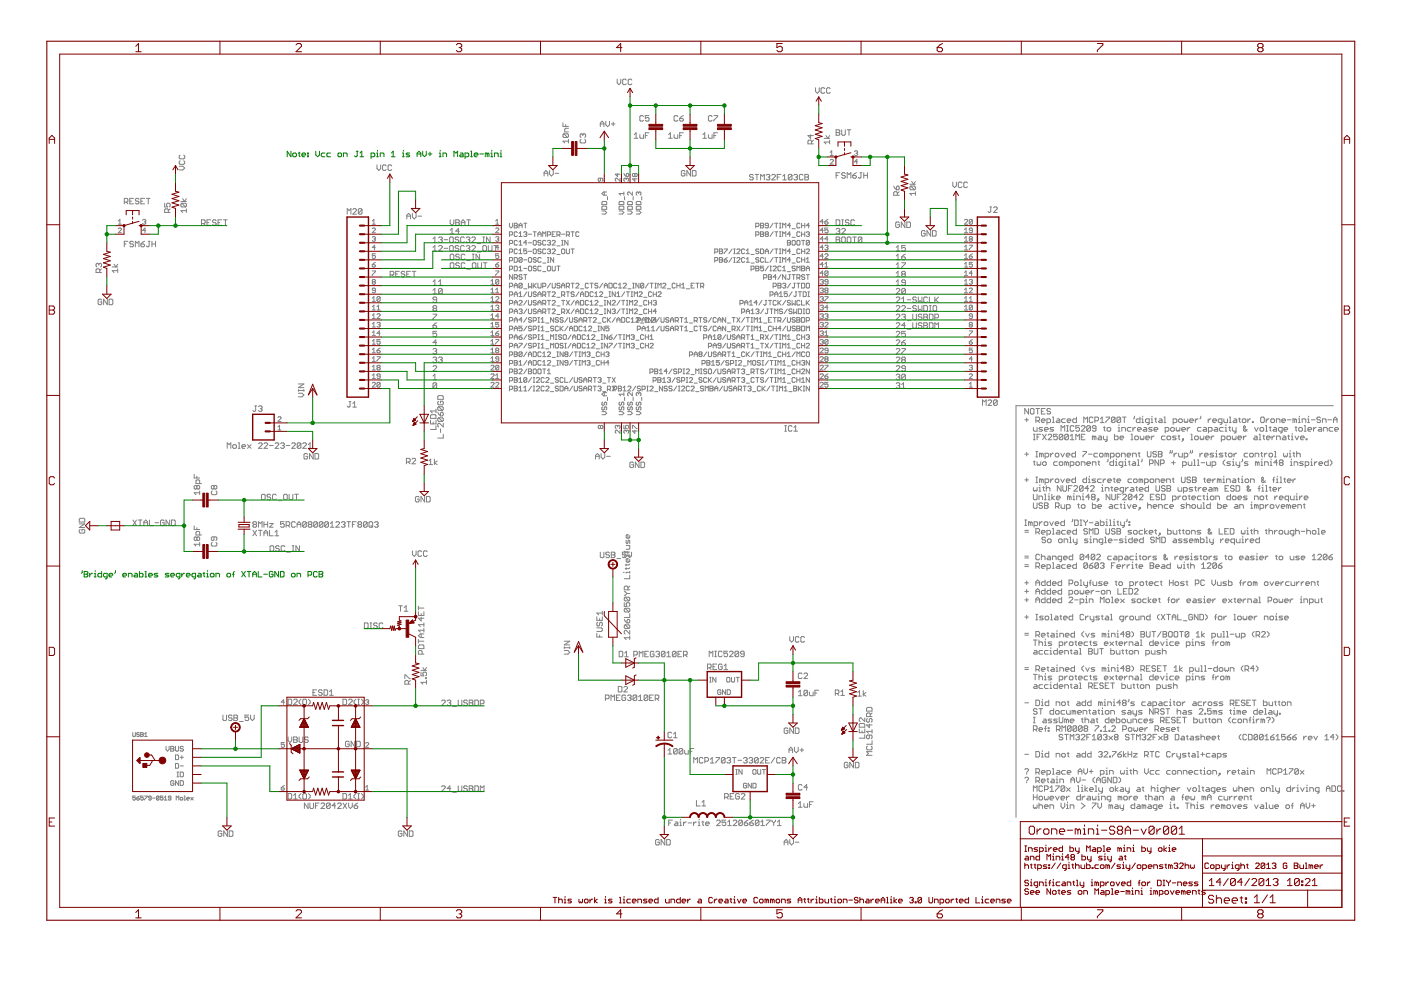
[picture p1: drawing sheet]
<svg xmlns="http://www.w3.org/2000/svg" width="297mm" height="210mm" viewBox="0 0 297 210" stroke-linecap="round" stroke-linejoin="round" font-family="sans-serif">
<g fill="#808080" stroke="#808080" stroke-width=".21">
<path d="M217.3 86.6v1.2z"/>
<path d="M217.3 86.6l.8 1.2z"/>
<path d="M218.1 86.6v1.2z"/>
<path d="M218.7 86.6h.3z"/>
<path d="M218.7 86.6l-.2 .2z"/>
<path d="M218.5 86.8v.8z"/>
<path d="M218.5 87.6l.2 .2z"/>
<path d="M218.7 87.8h.3z"/>
<path d="M219 87.8l.2-.2z"/>
<path d="M219.2 86.8v.8z"/>
<path d="M219 86.6l.2 .2z"/>
<path d="M220 86.6v1.2z"/>
<path d="M219.6 86.6h.8z"/>
<path d="M220.8 86.6h.8z"/>
<path d="M220.8 86.6v1.2z"/>
<path d="M220.8 87.8h.8z"/>
<path d="M220.8 87.2h.4z"/>
<path d="M222.5 86.6l.2 .2z"/>
<path d="M222.2 86.6h.3z"/>
<path d="M222.2 86.6l-.2 .2z"/>
<path d="M222 86.8v.2z"/>
<path d="M222 87l.2 .2z"/>
<path d="M222.2 87.2h.3z"/>
<path d="M222.5 87.2l.2 .2z"/>
<path d="M222.7 87.4v.2z"/>
<path d="M222.7 87.6l-.2 .2z"/>
<path d="M222.2 87.8h.3z"/>
<path d="M222 87.6l.2 .2z"/>
<path d="M217.3 159.9h.8z"/>
<path d="M219.6 159.3v1.2z"/>
<path d="M219.6 160.5h.6z"/>
<path d="M220.2 160.5l.2-.2z"/>
<path d="M220.4 159.5v.8z"/>
<path d="M220.2 159.3l.2 .2z"/>
<path d="M219.6 159.3h.6z"/>
<path d="M220.8 159.7h.2z"/>
<path d="M221 159.7v.8z"/>
<path d="M220.8 160.5h.4z"/>
<path d="M221 159.2v.1z"/>
<path d="M222.4 159.3v1.2z"/>
<path d="M221.8 160.5h.6z"/>
<path d="M221.6 160.3l.2 .2z"/>
<path d="M221.6 159.9v.4z"/>
<path d="M221.6 159.9l.2-.2z"/>
<path d="M221.8 159.7h.6z"/>
<path d="M223.9 159.7v.8z"/>
<path d="M223.9 159.7h.6z"/>
<path d="M224.5 159.7l.2 .2z"/>
<path d="M224.7 159.9v.6z"/>
<path d="M225.3 160.5h.4z"/>
<path d="M225.7 160.5l.2-.2z"/>
<path d="M225.9 159.9v.4z"/>
<path d="M225.7 159.7l.2 .2z"/>
<path d="M225.3 159.7h.4z"/>
<path d="M225.1 159.9l.2-.2z"/>
<path d="M225.1 159.9v.4z"/>
<path d="M225.1 160.3l.2 .2z"/>
<path d="M226.5 159.5v.8z"/>
<path d="M226.5 160.3l.2 .2z"/>
<path d="M226.3 159.7h.4z"/>
<path d="M228.4 159.7h.4z"/>
<path d="M228.8 159.7l.2 .2z"/>
<path d="M229 159.9v.6z"/>
<path d="M228.4 160.5h.6z"/>
<path d="M228.2 160.3l.2 .2z"/>
<path d="M228.4 160.1l-.2 .2z"/>
<path d="M228.4 160.1h.6z"/>
<path d="M230.2 159.3v1.2z"/>
<path d="M229.6 160.5h.6z"/>
<path d="M229.4 160.3l.2 .2z"/>
<path d="M229.4 159.9v.4z"/>
<path d="M229.4 159.9l.2-.2z"/>
<path d="M229.6 159.7h.6z"/>
<path d="M231.3 159.3v1.2z"/>
<path d="M230.8 160.5h.5z"/>
<path d="M230.6 160.3l.2 .2z"/>
<path d="M230.6 159.9v.4z"/>
<path d="M230.6 159.9l.2-.2z"/>
<path d="M230.8 159.7h.5z"/>
<path d="M233.1 159.3l-.2 .2z"/>
<path d="M233.1 159.3h.4z"/>
<path d="M233.5 159.3l.2 .2z"/>
<path d="M233.7 159.5v.2z"/>
<path d="M233.7 159.7l-.2 .2z"/>
<path d="M233.3 159.9h.2z"/>
<path d="M233.5 159.9l.2 .2z"/>
<path d="M233.7 160.1v.2z"/>
<path d="M233.5 160.5l.2-.2z"/>
<path d="M233.1 160.5h.4z"/>
<path d="M232.9 160.3l.2 .2z"/>
<path d="M234.1 160.5h.8z"/>
<path d="M234.1 160.5l.8-.8z"/>
<path d="M234.9 159.5v.2z"/>
<path d="M234.7 159.3l.2 .2z"/>
<path d="M234.3 159.3h.4z"/>
<path d="M234.3 159.3l-.2 .2z"/>
<path d="M235.2 160.3v.2z"/>
<path d="M235.2 160.3h.2z"/>
<path d="M235.4 160.3v.2z"/>
<path d="M235.2 160.5h.2z"/>
<path d="M235.8 159.3h.8z"/>
<path d="M236.6 159.3v.2z"/>
<path d="M236.6 159.5l-.8 .8z"/>
<path d="M235.8 160.3v.2z"/>
<path d="M237.4 159.5l.4-.2z"/>
<path d="M237.4 159.5l-.4 .4z"/>
<path d="M237 159.9v.4z"/>
<path d="M237 160.3l.2 .2z"/>
<path d="M237.2 160.5h.4z"/>
<path d="M237.6 160.5l.2-.2z"/>
<path d="M237.8 160.1v.2z"/>
<path d="M237.6 159.9l.2 .2z"/>
<path d="M237 159.9h.6z"/>
<path d="M238.2 159.3v1.2z"/>
<path d="M238.2 160.1l.6 .4z"/>
<path d="M238.2 160.1l.6-.4z"/>
<path d="M239.2 159.3v1.2z"/>
<path d="M239.2 159.9h.7z"/>
<path d="M239.9 159.3v1.2z"/>
<path d="M240.3 159.7h.8z"/>
<path d="M240.3 160.5l.8-.8z"/>
<path d="M240.3 160.5h.8z"/>
<path d="M242.7 159.3v1.2z"/>
<path d="M242.7 159.3h.5z"/>
<path d="M243.2 159.3l.3 .2z"/>
<path d="M243.5 159.5v.4z"/>
<path d="M243.2 160.1l.3-.2z"/>
<path d="M242.7 160.1h.5z"/>
<path d="M243.1 160.1l.4 .4z"/>
<path d="M244.2 159.3v1.2z"/>
<path d="M243.8 159.3h.8z"/>
<path d="M245.6 159.3l.2 .2z"/>
<path d="M245.2 159.3h.4z"/>
<path d="M245.2 159.3l-.2 .2z"/>
<path d="M245 159.5v.8z"/>
<path d="M245 160.3l.2 .2z"/>
<path d="M245.2 160.5h.4z"/>
<path d="M245.6 160.5l.2-.2z"/>
<path d="M247.9 159.3l.2 .2z"/>
<path d="M247.6 159.3h.3z"/>
<path d="M247.4 159.5l.2-.2z"/>
<path d="M247.4 159.5v.8z"/>
<path d="M247.4 160.3l.2 .2z"/>
<path d="M247.6 160.5h.3z"/>
<path d="M247.9 160.5l.2-.2z"/>
<path d="M248.5 159.7v.8z"/>
<path d="M248.5 160.1l.4-.4z"/>
<path d="M248.9 159.7h.2z"/>
<path d="M249.5 159.7v.6z"/>
<path d="M249.5 160.3l.2 .2z"/>
<path d="M249.7 160.5h.6z"/>
<path d="M250.3 159.7v1z"/>
<path d="M250.3 160.7l-.2 .2z"/>
<path d="M249.9 160.9h.2z"/>
<path d="M250.7 160.5h.6z"/>
<path d="M251.3 160.5l.2-.2z"/>
<path d="M251.3 160.1l.2 .2z"/>
<path d="M250.9 160.1h.4z"/>
<path d="M250.7 159.9l.2 .2z"/>
<path d="M250.7 159.9l.2-.2z"/>
<path d="M250.9 159.7h.6z"/>
<path d="M252.1 159.5v.8z"/>
<path d="M252.1 160.3l.1 .2z"/>
<path d="M251.9 159.7h.3z"/>
<path d="M252.8 159.7h.4z"/>
<path d="M253.2 159.7l.2 .2z"/>
<path d="M253.4 159.9v.6z"/>
<path d="M252.8 160.5h.6z"/>
<path d="M252.6 160.3l.2 .2z"/>
<path d="M252.6 160.3l.2-.2z"/>
<path d="M252.8 160.1h.6z"/>
<path d="M253.8 159.3h.2z"/>
<path d="M254 159.3v1.2z"/>
<path d="M253.8 160.5h.4z"/>
<path d="M254.6 159.9h.8z"/>
<path d="M255 159.5v.8z"/>
<path d="M255.9 159.7h.6z"/>
<path d="M255.9 159.7l-.1 .2z"/>
<path d="M255.8 159.9v.4z"/>
<path d="M255.8 160.3l.1 .2z"/>
<path d="M255.9 160.5h.6z"/>
<path d="M257.1 159.7h.4z"/>
<path d="M257.5 159.7l.2 .2z"/>
<path d="M257.7 159.9v.6z"/>
<path d="M257.1 160.5h.6z"/>
<path d="M256.9 160.3l.2 .2z"/>
<path d="M256.9 160.3l.2-.2z"/>
<path d="M257.1 160.1h.6z"/>
<path d="M258.1 159.7v1.2z"/>
<path d="M258.1 159.7h.6z"/>
<path d="M258.7 159.7l.2 .2z"/>
<path d="M258.9 159.9v.4z"/>
<path d="M258.7 160.5l.2-.2z"/>
<path d="M258.1 160.5h.6z"/>
<path d="M259.3 160.5h.6z"/>
<path d="M259.9 160.5l.2-.2z"/>
<path d="M259.9 160.1l.2 .2z"/>
<path d="M259.5 160.1h.4z"/>
<path d="M259.3 159.9l.2 .2z"/>
<path d="M259.3 159.9l.2-.2z"/>
<path d="M259.5 159.7h.6z"/>
<path d="M217.3 165l.2-.2z"/>
<path d="M217.5 164.8h.4z"/>
<path d="M217.9 164.8l.2 .2z"/>
<path d="M218.1 165v.2z"/>
<path d="M218.1 165.2l-.4 .4z"/>
<path d="M217.7 165.8v.2z"/>
<path d="M219.6 164.8v1.2z"/>
<path d="M219.6 164.8h.6z"/>
<path d="M220.2 164.8l.2 .2z"/>
<path d="M220.4 165v.4z"/>
<path d="M220.4 165.4l-.2 .2z"/>
<path d="M219.6 165.6h.6z"/>
<path d="M220 165.6l.4 .4z"/>
<path d="M221 166h.4z"/>
<path d="M220.8 165.8l.2 .2z"/>
<path d="M220.8 165.4v.4z"/>
<path d="M220.8 165.4l.2-.2z"/>
<path d="M221 165.2h.4z"/>
<path d="M221.4 165.2l.2 .2z"/>
<path d="M221.6 165.4v.2z"/>
<path d="M220.8 165.6h.8z"/>
<path d="M222.2 165v.8z"/>
<path d="M222.2 165.8l.2 .2z"/>
<path d="M222 165.2h.4z"/>
<path d="M222.9 165.2h.4z"/>
<path d="M223.3 165.2l.2 .2z"/>
<path d="M223.5 165.4v.6z"/>
<path d="M222.9 166h.6z"/>
<path d="M222.8 165.8l.1 .2z"/>
<path d="M222.8 165.8l.1-.2z"/>
<path d="M222.9 165.6h.6z"/>
<path d="M223.9 165.2h.2z"/>
<path d="M224.1 165.2v.8z"/>
<path d="M223.9 166h.4z"/>
<path d="M224.1 164.6v.2z"/>
<path d="M224.7 165.2v.8z"/>
<path d="M224.7 165.2h.6z"/>
<path d="M225.3 165.2l.2 .2z"/>
<path d="M225.5 165.4v.6z"/>
<path d="M227.1 165.2v.8z"/>
<path d="M227.1 165.2l.3-.4z"/>
<path d="M227.4 164.8l.4 .4z"/>
<path d="M227.8 165.2v.8z"/>
<path d="M227.1 165.4h.7z"/>
<path d="M228.2 164.8v.8z"/>
<path d="M228.2 165.6l.4 .4z"/>
<path d="M228.6 166l.4-.4z"/>
<path d="M229 164.8v.8z"/>
<path d="M229.4 165.4h.8z"/>
<path d="M231.7 165.6l.4 .4z"/>
<path d="M231.7 165.2v.4z"/>
<path d="M231.7 165.2l.4-.4z"/>
<path d="M232.5 165.2v.8z"/>
<path d="M232.5 165.2l.4-.4z"/>
<path d="M232.9 164.8l.4 .4z"/>
<path d="M233.3 165.2v.8z"/>
<path d="M232.5 165.4h.8z"/>
<path d="M234.3 164.8l.2 .2z"/>
<path d="M233.9 164.8h.4z"/>
<path d="M233.7 165l.2-.2z"/>
<path d="M233.7 165v.8z"/>
<path d="M233.7 165.8l.2 .2z"/>
<path d="M233.9 166h.4z"/>
<path d="M234.3 166l.2-.2z"/>
<path d="M234.5 165.4v.4z"/>
<path d="M234.1 165.4h.4z"/>
<path d="M234.9 164.8v1.2z"/>
<path d="M234.9 164.8l.7 1.2z"/>
<path d="M235.6 164.8v1.2z"/>
<path d="M236 164.8v1.2z"/>
<path d="M236 166h.6z"/>
<path d="M236.6 166l.2-.2z"/>
<path d="M236.8 165v.8z"/>
<path d="M236.6 164.8l.2 .2z"/>
<path d="M236 164.8h.6z"/>
<path d="M237.2 166l.4-.4z"/>
<path d="M237.6 165.2v.4z"/>
<path d="M237.2 164.8l.4 .4z"/>
<path d="M219.7 150.3l.2 .2z"/>
<path d="M219.3 150.3h.4z"/>
<path d="M219.3 150.3l-.2 .2z"/>
<path d="M219.1 150.5v.1z"/>
<path d="M219.1 150.6l.2 .2z"/>
<path d="M219.3 150.8h.4z"/>
<path d="M219.7 150.8l.2 .2z"/>
<path d="M219.9 151v.2z"/>
<path d="M219.9 151.2l-.2 .2z"/>
<path d="M219.3 151.4h.4z"/>
<path d="M219.1 151.2l.2 .2z"/>
<path d="M220.7 150.3v1.1z"/>
<path d="M220.3 150.3h.7z"/>
<path d="M223.4 150.3v1.1z"/>
<path d="M222.8 151.4h.6z"/>
<path d="M222.6 151.2l.2 .2z"/>
<path d="M222.6 150.8v.4z"/>
<path d="M222.6 150.8l.2-.2z"/>
<path d="M222.8 150.6h.6z"/>
<path d="M224 151.4h.4z"/>
<path d="M224.6 151.2l-.2 .2z"/>
<path d="M224.6 150.8v.4z"/>
<path d="M224.4 150.6l.2 .2z"/>
<path d="M224 150.6h.4z"/>
<path d="M223.8 150.8l.2-.2z"/>
<path d="M223.8 150.8v.4z"/>
<path d="M223.8 151.2l.2 .2z"/>
<path d="M225.1 150.6h.6z"/>
<path d="M225.1 150.6l-.1 .2z"/>
<path d="M225 150.8v.4z"/>
<path d="M225 151.2l.1 .2z"/>
<path d="M225.1 151.4h.6z"/>
<path d="M226.1 150.6v.6z"/>
<path d="M226.1 151.2l.2 .2z"/>
<path d="M226.3 151.4h.6z"/>
<path d="M226.9 150.6v.8z"/>
<path d="M227.3 150.6v.8z"/>
<path d="M227.3 150.6h.2z"/>
<path d="M227.5 150.6l.2 .2z"/>
<path d="M227.7 150.8v.6z"/>
<path d="M227.7 150.8l.2-.2z"/>
<path d="M227.9 150.6l.2 .2z"/>
<path d="M228.1 150.8v.6z"/>
<path d="M228.7 151.4h.4z"/>
<path d="M228.5 151.2l.2 .2z"/>
<path d="M228.5 150.8v.4z"/>
<path d="M228.5 150.8l.2-.2z"/>
<path d="M228.7 150.6h.4z"/>
<path d="M229.1 150.6l.2 .2z"/>
<path d="M229.3 150.8v.2z"/>
<path d="M228.5 151h.8z"/>
<path d="M229.6 150.6v.8z"/>
<path d="M229.6 150.6h.6z"/>
<path d="M230.2 150.6l.2 .2z"/>
<path d="M230.4 150.8v.6z"/>
<path d="M231 150.5v.7z"/>
<path d="M231 151.2l.2 .2z"/>
<path d="M230.8 150.6h.4z"/>
<path d="M231.8 150.6h.4z"/>
<path d="M232.2 150.6l.2 .2z"/>
<path d="M232.4 150.8v.6z"/>
<path d="M231.8 151.4h.6z"/>
<path d="M231.6 151.2l.2 .2z"/>
<path d="M231.8 151l-.2 .2z"/>
<path d="M231.8 151h.6z"/>
<path d="M233 150.5v.7z"/>
<path d="M233 151.2l.2 .2z"/>
<path d="M232.8 150.6h.4z"/>
<path d="M233.6 150.6h.1z"/>
<path d="M233.7 150.6v.8z"/>
<path d="M233.6 151.4h.3z"/>
<path d="M233.7 150.1v.2z"/>
<path d="M234.5 151.4h.4z"/>
<path d="M234.9 151.4l.2-.2z"/>
<path d="M235.1 150.8v.4z"/>
<path d="M234.9 150.6l.2 .2z"/>
<path d="M234.5 150.6h.4z"/>
<path d="M234.5 150.6l-.2 .2z"/>
<path d="M234.3 150.8v.4z"/>
<path d="M234.3 151.2l.2 .2z"/>
<path d="M235.5 150.6v.8z"/>
<path d="M235.5 150.6h.6z"/>
<path d="M236.1 150.6l.2 .2z"/>
<path d="M236.3 150.8v.6z"/>
<path d="M237.8 151.4h.6z"/>
<path d="M238.6 151.2l-.2 .2z"/>
<path d="M238.4 151l.2 .2z"/>
<path d="M238 151h.4z"/>
<path d="M237.8 150.8l.2 .2z"/>
<path d="M237.8 150.8l.2-.2z"/>
<path d="M238 150.6h.6z"/>
<path d="M239.2 150.6h.4z"/>
<path d="M239.6 150.6l.2 .2z"/>
<path d="M239.8 150.8v.6z"/>
<path d="M239.2 151.4h.6z"/>
<path d="M239 151.2l.2 .2z"/>
<path d="M239 151.2l.2-.2z"/>
<path d="M239.2 151h.6z"/>
<path d="M240.2 150.6v.6z"/>
<path d="M240.2 151.2l.2 .2z"/>
<path d="M240.4 151.4h.6z"/>
<path d="M241 150.6v1z"/>
<path d="M240.8 151.8l.2-.2z"/>
<path d="M240.6 151.8h.2z"/>
<path d="M241.4 151.4h.6z"/>
<path d="M242 151.4l.1-.2z"/>
<path d="M242 151l.1 .2z"/>
<path d="M241.6 151h.4z"/>
<path d="M241.4 150.8l.2 .2z"/>
<path d="M241.4 150.8l.2-.2z"/>
<path d="M241.6 150.6h.5z"/>
<path d="M243.7 150.3v1.1z"/>
<path d="M243.7 150.3l.8 1.1z"/>
<path d="M244.5 150.3v1.1z"/>
<path d="M244.9 150.3v1.1z"/>
<path d="M244.9 150.3h.6z"/>
<path d="M245.5 150.3l.2 .2z"/>
<path d="M245.7 150.5v.3z"/>
<path d="M245.7 150.8l-.2 .2z"/>
<path d="M244.9 151h.6z"/>
<path d="M245.3 151l.4 .4z"/>
<path d="M246.6 150.3l.2 .2z"/>
<path d="M246.3 150.3h.3z"/>
<path d="M246.3 150.3l-.2 .2z"/>
<path d="M246.1 150.5v.1z"/>
<path d="M246.1 150.6l.2 .2z"/>
<path d="M246.3 150.8h.3z"/>
<path d="M246.6 150.8l.2 .2z"/>
<path d="M246.8 151v.2z"/>
<path d="M246.8 151.2l-.2 .2z"/>
<path d="M246.3 151.4h.3z"/>
<path d="M246.1 151.2l.2 .2z"/>
<path d="M247.6 150.3v1.1z"/>
<path d="M247.2 150.3h.8z"/>
<path d="M249.6 150.3v1.1z"/>
<path d="M249.6 150.8l.2-.2z"/>
<path d="M249.8 150.6h.3z"/>
<path d="M250.1 150.6l.2 .2z"/>
<path d="M250.3 150.8v.6z"/>
<path d="M250.9 150.6h.4z"/>
<path d="M251.3 150.6l.2 .2z"/>
<path d="M251.5 150.8v.6z"/>
<path d="M250.9 151.4h.6z"/>
<path d="M250.7 151.2l.2 .2z"/>
<path d="M250.9 151l-.2 .2z"/>
<path d="M250.9 151h.6z"/>
<path d="M251.9 151.4h.6z"/>
<path d="M252.7 151.2l-.2 .2z"/>
<path d="M252.5 151l.2 .2z"/>
<path d="M252.1 151h.4z"/>
<path d="M251.9 150.8l.2 .2z"/>
<path d="M251.9 150.8l.2-.2z"/>
<path d="M252.1 150.6h.6z"/>
<path d="M254.3 151.4h.7z"/>
<path d="M254.3 151.4l.7-.8z"/>
<path d="M255 150.5v.1z"/>
<path d="M254.8 150.3l.2 .2z"/>
<path d="M254.4 150.3h.4z"/>
<path d="M254.4 150.3l-.1 .2z"/>
<path d="M255.4 151.2v.2z"/>
<path d="M255.4 151.2h.2z"/>
<path d="M255.6 151.2v.2z"/>
<path d="M255.4 151.4h.2z"/>
<path d="M256 150.3h.8z"/>
<path d="M256 150.3v.5z"/>
<path d="M256 150.8l.4-.2z"/>
<path d="M256.4 150.6h.2z"/>
<path d="M256.6 150.6l.2 .2z"/>
<path d="M256.8 150.8v.4z"/>
<path d="M256.8 151.2l-.2 .2z"/>
<path d="M256.2 151.4h.4z"/>
<path d="M256 151.2l.2 .2z"/>
<path d="M257.2 150.6v.8z"/>
<path d="M257.2 150.6h.2z"/>
<path d="M257.4 150.6l.2 .2z"/>
<path d="M257.6 150.8v.6z"/>
<path d="M257.6 150.8l.2-.2z"/>
<path d="M257.8 150.6l.2 .2z"/>
<path d="M258 150.8v.6z"/>
<path d="M258.4 151.4h.6z"/>
<path d="M259 151.4l.1-.2z"/>
<path d="M259 151l.1 .2z"/>
<path d="M258.6 151h.4z"/>
<path d="M258.4 150.8l.2 .2z"/>
<path d="M258.6 150.6l-.2 .2z"/>
<path d="M258.6 150.6h.5z"/>
<path d="M260.9 150.5v.7z"/>
<path d="M260.9 151.2l.2 .2z"/>
<path d="M260.7 150.6h.4z"/>
<path d="M261.5 150.6h.2z"/>
<path d="M261.7 150.6v.8z"/>
<path d="M261.5 151.4h.4z"/>
<path d="M261.7 150.1v.2z"/>
<path d="M262.3 150.6v.8z"/>
<path d="M262.3 150.6h.2z"/>
<path d="M262.5 150.6l.2 .2z"/>
<path d="M262.7 150.8v.6z"/>
<path d="M262.7 150.8l.1-.2z"/>
<path d="M262.8 150.6l.2 .2z"/>
<path d="M263 150.8v.6z"/>
<path d="M263.6 151.4h.4z"/>
<path d="M263.4 151.2l.2 .2z"/>
<path d="M263.4 150.8v.4z"/>
<path d="M263.6 150.6l-.2 .2z"/>
<path d="M263.6 150.6h.4z"/>
<path d="M264 150.6l.2 .2z"/>
<path d="M264.2 150.8v.2z"/>
<path d="M263.4 151h.8z"/>
<path d="M266.6 150.3v1.1z"/>
<path d="M266 151.4h.6z"/>
<path d="M265.8 151.2l.2 .2z"/>
<path d="M265.8 150.8v.4z"/>
<path d="M265.8 150.8l.2-.2z"/>
<path d="M266 150.6h.6z"/>
<path d="M267.1 151.4h.4z"/>
<path d="M267 151.2l.1 .2z"/>
<path d="M267 150.8v.4z"/>
<path d="M267 150.8l.1-.2z"/>
<path d="M267.1 150.6h.4z"/>
<path d="M267.5 150.6l.2 .2z"/>
<path d="M267.7 150.8v.2z"/>
<path d="M267 151h.7z"/>
<path d="M268.1 150.3h.2z"/>
<path d="M268.3 150.3v1.1z"/>
<path d="M268.1 151.4h.4z"/>
<path d="M269.1 150.6h.4z"/>
<path d="M269.5 150.6l.2 .2z"/>
<path d="M269.7 150.8v.6z"/>
<path d="M269.1 151.4h.6z"/>
<path d="M268.9 151.2l.2 .2z"/>
<path d="M268.9 151.2l.2-.2z"/>
<path d="M269.1 151h.6z"/>
<path d="M270.1 150.6v.6z"/>
<path d="M270.1 151.2l.2 .2z"/>
<path d="M270.3 151.4h.5z"/>
<path d="M270.8 150.6v1z"/>
<path d="M270.7 151.8l.1-.2z"/>
<path d="M270.5 151.8h.2z"/>
<path d="M271.3 151.2v.2z"/>
<path d="M271.3 151.2h.1z"/>
<path d="M271.4 151.2v.2z"/>
<path d="M271.3 151.4h.1z"/>
<path d="M219.1 153.2h.4z"/>
<path d="M219.3 152.1v1.1z"/>
<path d="M219.1 152.1h.4z"/>
<path d="M221.3 152.5h.3z"/>
<path d="M221.6 152.5l.2 .2z"/>
<path d="M221.8 152.7v.5z"/>
<path d="M221.3 153.2h.5z"/>
<path d="M221 153l.3 .2z"/>
<path d="M221 153l.3-.2z"/>
<path d="M221.3 152.8h.5z"/>
<path d="M222.2 153.2h.6z"/>
<path d="M223 153l-.2 .2z"/>
<path d="M222.8 152.8l.2 .2z"/>
<path d="M222.4 152.8h.4z"/>
<path d="M222.2 152.7l.2 .1z"/>
<path d="M222.2 152.7l.2-.2z"/>
<path d="M222.4 152.5h.6z"/>
<path d="M223.4 153.2h.6z"/>
<path d="M224.2 153l-.2 .2z"/>
<path d="M224 152.8l.2 .2z"/>
<path d="M223.6 152.8h.4z"/>
<path d="M223.4 152.7l.2 .1z"/>
<path d="M223.4 152.7l.2-.2z"/>
<path d="M223.6 152.5h.6z"/>
<path d="M224.6 152.1v.9z"/>
<path d="M224.6 153l.2 .2z"/>
<path d="M224.8 153.2h.3z"/>
<path d="M225.3 153l-.2 .2z"/>
<path d="M225.3 152.1v.9z"/>
<path d="M225.7 152.5v.7z"/>
<path d="M225.7 152.5h.2z"/>
<path d="M225.9 152.5l.2 .2z"/>
<path d="M226.1 152.7v.5z"/>
<path d="M226.1 152.7l.2-.2z"/>
<path d="M226.3 152.5l.2 .2z"/>
<path d="M226.5 152.7v.5z"/>
<path d="M227.1 153.2h.4z"/>
<path d="M226.9 153l.2 .2z"/>
<path d="M226.9 152.7v.3z"/>
<path d="M226.9 152.7l.2-.2z"/>
<path d="M227.1 152.5h.4z"/>
<path d="M227.5 152.5l.2 .2z"/>
<path d="M227.7 152.7v.1z"/>
<path d="M226.9 152.8h.8z"/>
<path d="M229.4 152.3v.7z"/>
<path d="M229.4 153l.2 .2z"/>
<path d="M229.3 152.5h.3z"/>
<path d="M230 152.1v1.1z"/>
<path d="M230 152.7l.2-.2z"/>
<path d="M230.2 152.5h.4z"/>
<path d="M230.6 152.5l.2 .2z"/>
<path d="M230.8 152.7v.5z"/>
<path d="M231.4 152.5h.4z"/>
<path d="M231.8 152.5l.2 .2z"/>
<path d="M232 152.7v.5z"/>
<path d="M231.4 153.2h.6z"/>
<path d="M231.2 153l.2 .2z"/>
<path d="M231.2 153l.2-.2z"/>
<path d="M231.4 152.8h.6z"/>
<path d="M232.6 152.3v.7z"/>
<path d="M232.6 153l.2 .2z"/>
<path d="M232.4 152.5h.4z"/>
<path d="M235.1 152.1v1.1z"/>
<path d="M234.5 153.2h.6z"/>
<path d="M234.3 153l.2 .2z"/>
<path d="M234.3 152.7v.3z"/>
<path d="M234.3 152.7l.2-.2z"/>
<path d="M234.5 152.5h.6z"/>
<path d="M235.7 153.2h.4z"/>
<path d="M235.5 153l.2 .2z"/>
<path d="M235.5 152.7v.3z"/>
<path d="M235.5 152.7l.2-.2z"/>
<path d="M235.7 152.5h.4z"/>
<path d="M236.1 152.5l.2 .2z"/>
<path d="M236.3 152.7v.1z"/>
<path d="M235.5 152.8h.8z"/>
<path d="M236.7 152.1v1.1z"/>
<path d="M236.7 153.2h.6z"/>
<path d="M237.4 153l-.1 .2z"/>
<path d="M237.4 152.7v.3z"/>
<path d="M237.3 152.5l.1 .2z"/>
<path d="M236.7 152.5h.6z"/>
<path d="M238 153.2h.4z"/>
<path d="M238.6 153l-.2 .2z"/>
<path d="M238.6 152.7v.3z"/>
<path d="M238.4 152.5l.2 .2z"/>
<path d="M238 152.5h.4z"/>
<path d="M238 152.5l-.2 .2z"/>
<path d="M237.8 152.7v.3z"/>
<path d="M237.8 153l.2 .2z"/>
<path d="M239 152.5v.5z"/>
<path d="M239 153l.2 .2z"/>
<path d="M239.2 153.2h.6z"/>
<path d="M239.8 152.5v.7z"/>
<path d="M240.2 152.5v.7z"/>
<path d="M240.2 152.5h.6z"/>
<path d="M240.8 152.5l.2 .2z"/>
<path d="M241 152.7v.5z"/>
<path d="M241.6 152.5h.5z"/>
<path d="M241.6 152.5l-.2 .2z"/>
<path d="M241.4 152.7v.3z"/>
<path d="M241.4 153l.2 .2z"/>
<path d="M241.6 153.2h.5z"/>
<path d="M242.7 153.2h.4z"/>
<path d="M242.5 153l.2 .2z"/>
<path d="M242.5 152.7v.3z"/>
<path d="M242.5 152.7l.2-.2z"/>
<path d="M242.7 152.5h.4z"/>
<path d="M243.1 152.5l.2 .2z"/>
<path d="M243.3 152.7v.1z"/>
<path d="M242.5 152.8h.8z"/>
<path d="M243.7 153.2h.6z"/>
<path d="M244.3 153.2l.2-.2z"/>
<path d="M244.3 152.8l.2 .2z"/>
<path d="M243.9 152.8h.4z"/>
<path d="M243.7 152.7l.2 .1z"/>
<path d="M243.7 152.7l.2-.2z"/>
<path d="M243.9 152.5h.6z"/>
<path d="M246.1 152.1v1.1z"/>
<path d="M246.1 152.1h.5z"/>
<path d="M246.6 152.1l.2 .2z"/>
<path d="M246.8 152.3v.4z"/>
<path d="M246.8 152.7l-.2 .1z"/>
<path d="M246.1 152.8h.5z"/>
<path d="M246.4 152.8l.4 .4z"/>
<path d="M247.2 152.1h.8z"/>
<path d="M247.2 152.1v1.1z"/>
<path d="M247.2 153.2h.8z"/>
<path d="M247.2 152.7h.4z"/>
<path d="M249 152.1l.2 .2z"/>
<path d="M248.6 152.1h.4z"/>
<path d="M248.4 152.3l.2-.2z"/>
<path d="M248.4 152.3v.2z"/>
<path d="M248.4 152.5l.2 .2z"/>
<path d="M248.6 152.7h.4z"/>
<path d="M249 152.7l.2 .1z"/>
<path d="M249.2 152.8v.2z"/>
<path d="M249.2 153l-.2 .2z"/>
<path d="M248.6 153.2h.4z"/>
<path d="M248.4 153l.2 .2z"/>
<path d="M249.6 152.1h.7z"/>
<path d="M249.6 152.1v1.1z"/>
<path d="M249.6 153.2h.7z"/>
<path d="M249.6 152.7h.4z"/>
<path d="M251.1 152.1v1.1z"/>
<path d="M250.7 152.1h.8z"/>
<path d="M253.1 152.1v1.1z"/>
<path d="M253.1 153.2h.6z"/>
<path d="M253.7 153.2l.2-.2z"/>
<path d="M253.9 152.7v.3z"/>
<path d="M253.7 152.5l.2 .2z"/>
<path d="M253.1 152.5h.6z"/>
<path d="M254.3 152.5v.5z"/>
<path d="M254.3 153l.1 .2z"/>
<path d="M254.4 153.2h.6z"/>
<path d="M255 152.5v.7z"/>
<path d="M255.6 152.3v.7z"/>
<path d="M255.6 153l.2 .2z"/>
<path d="M255.4 152.5h.4z"/>
<path d="M256.4 152.3v.7z"/>
<path d="M256.4 153l.2 .2z"/>
<path d="M256.2 152.5h.4z"/>
<path d="M257.2 153.2h.4z"/>
<path d="M257.8 153l-.2 .2z"/>
<path d="M257.8 152.7v.3z"/>
<path d="M257.6 152.5l.2 .2z"/>
<path d="M257.2 152.5h.4z"/>
<path d="M257 152.7l.2-.2z"/>
<path d="M257 152.7v.3z"/>
<path d="M257 153l.2 .2z"/>
<path d="M258.2 152.5v.7z"/>
<path d="M258.2 152.5h.5z"/>
<path d="M258.7 152.5l.3 .2z"/>
<path d="M259 152.7v.5z"/>
<path d="M260.5 152.8l.4 .4z"/>
<path d="M260.5 152.5v.3z"/>
<path d="M260.5 152.5l.4-.4z"/>
<path d="M261.5 152.5h.6z"/>
<path d="M261.3 152.7l.2-.2z"/>
<path d="M261.3 152.7v.3z"/>
<path d="M261.3 153l.2 .2z"/>
<path d="M261.5 153.2h.6z"/>
<path d="M262.7 153.2h.3z"/>
<path d="M263 153.2l.2-.2z"/>
<path d="M263.2 152.7v.3z"/>
<path d="M263 152.5l.2 .2z"/>
<path d="M262.7 152.5h.3z"/>
<path d="M262.5 152.7l.2-.2z"/>
<path d="M262.5 152.7v.3z"/>
<path d="M262.5 153l.2 .2z"/>
<path d="M263.6 152.5v.7z"/>
<path d="M263.6 152.5h.6z"/>
<path d="M264.2 152.5l.2 .2z"/>
<path d="M264.4 152.7v.5z"/>
<path d="M265 152.3v.9z"/>
<path d="M265 152.3l.2-.2z"/>
<path d="M264.8 152.7h.4z"/>
<path d="M265.6 152.5h.2z"/>
<path d="M265.8 152.5v.7z"/>
<path d="M265.6 153.2h.4z"/>
<path d="M265.8 151.9v.2z"/>
<path d="M266.4 152.5v.7z"/>
<path d="M266.4 152.8l.4-.3z"/>
<path d="M266.8 152.5h.2z"/>
<path d="M267.4 152.5v.7z"/>
<path d="M267.4 152.5h.1z"/>
<path d="M267.5 152.5l.2 .2z"/>
<path d="M267.7 152.7v.5z"/>
<path d="M267.7 152.7l.2-.2z"/>
<path d="M267.9 152.5l.2 .2z"/>
<path d="M268.1 152.7v.5z"/>
<path d="M268.7 152.1l-.2 .2z"/>
<path d="M268.7 152.1h.4z"/>
<path d="M269.1 152.1l.2 .2z"/>
<path d="M269.3 152.3v.2z"/>
<path d="M268.9 152.8l.4-.3z"/>
<path d="M268.9 153v.2z"/>
<path d="M269.7 153.2l.4-.4z"/>
<path d="M270.1 152.5v.3z"/>
<path d="M269.7 152.1l.4 .4z"/>
<path d="M219.1 153.9v1.2z"/>
<path d="M219.1 153.9h.6z"/>
<path d="M219.7 153.9l.2 .2z"/>
<path d="M219.9 154.1v.4z"/>
<path d="M219.9 154.5l-.2 .2z"/>
<path d="M219.1 154.7h.6z"/>
<path d="M219.5 154.7l.4 .4z"/>
<path d="M220.5 155.1h.4z"/>
<path d="M220.3 154.9l.2 .2z"/>
<path d="M220.3 154.5v.4z"/>
<path d="M220.3 154.5l.2-.2z"/>
<path d="M220.5 154.3h.4z"/>
<path d="M220.9 154.3l.1 .2z"/>
<path d="M221 154.5v.2z"/>
<path d="M220.3 154.7h.7z"/>
<path d="M221.6 154.1v1z"/>
<path d="M221.8 153.9l-.2 .2z"/>
<path d="M221.4 154.5h.4z"/>
<path d="M222.2 154.3h.2z"/>
<path d="M222.4 154.3v.2z"/>
<path d="M222.2 154.5h.2z"/>
<path d="M222.2 154.3v.2z"/>
<path d="M222.2 154.9h.2z"/>
<path d="M222.4 154.9v.2z"/>
<path d="M222.2 155.1h.2z"/>
<path d="M222.2 154.9v.2z"/>
<path d="M224 153.9v1.2z"/>
<path d="M224 153.9h.6z"/>
<path d="M224.6 153.9l.2 .2z"/>
<path d="M224.8 154.1v.4z"/>
<path d="M224.6 154.7l.2-.2z"/>
<path d="M224 154.7h.6z"/>
<path d="M224.4 154.7l.4 .4z"/>
<path d="M225.1 153.9v1.2z"/>
<path d="M225.1 153.9l.5 .4z"/>
<path d="M225.9 153.9l-.3 .4z"/>
<path d="M225.9 153.9v1.2z"/>
<path d="M226.3 154.1v.8z"/>
<path d="M226.5 153.9l-.2 .2z"/>
<path d="M226.5 153.9h.4z"/>
<path d="M226.9 153.9l.2 .2z"/>
<path d="M227.1 154.1v.8z"/>
<path d="M227.1 154.9l-.2 .2z"/>
<path d="M226.5 155.1h.4z"/>
<path d="M226.3 154.9l.2 .2z"/>
<path d="M226.3 154.9l.8-.8z"/>
<path d="M227.5 154.1v.8z"/>
<path d="M227.7 153.9l-.2 .2z"/>
<path d="M227.7 153.9h.4z"/>
<path d="M228.1 153.9l.2 .2z"/>
<path d="M228.3 154.1v.8z"/>
<path d="M228.3 154.9l-.2 .2z"/>
<path d="M227.7 155.1h.4z"/>
<path d="M227.5 154.9l.2 .2z"/>
<path d="M227.5 154.9l.8-.8z"/>
<path d="M228.7 154.1v.8z"/>
<path d="M228.7 154.1l.2-.2z"/>
<path d="M228.9 153.9h.4z"/>
<path d="M229.3 153.9l.1 .2z"/>
<path d="M229.4 154.1v.8z"/>
<path d="M229.4 154.9l-.1 .2z"/>
<path d="M228.9 155.1h.4z"/>
<path d="M228.7 154.9l.2 .2z"/>
<path d="M228.7 154.9l.7-.8z"/>
<path d="M230 153.9l-.2 .2z"/>
<path d="M230 153.9h.4z"/>
<path d="M230.4 153.9l.2 .2z"/>
<path d="M230.6 154.1v.2z"/>
<path d="M230.6 154.3l-.2 .2z"/>
<path d="M230.4 154.5l.2 .2z"/>
<path d="M230.6 154.7v.2z"/>
<path d="M230.6 154.9l-.2 .2z"/>
<path d="M230 155.1h.4z"/>
<path d="M229.8 154.9l.2 .2z"/>
<path d="M229.8 154.7v.2z"/>
<path d="M229.8 154.7l.2-.2z"/>
<path d="M229.8 154.3l.2 .2z"/>
<path d="M229.8 154.1v.2z"/>
<path d="M230 154.5h.4z"/>
<path d="M232.2 153.9h.8z"/>
<path d="M233 153.9v.2z"/>
<path d="M232.2 154.9l.8-.8z"/>
<path d="M232.2 154.9v.2z"/>
<path d="M233.4 154.9v.2z"/>
<path d="M233.4 154.9h.2z"/>
<path d="M233.6 154.9v.2z"/>
<path d="M233.4 155.1h.2z"/>
<path d="M234.3 153.9l-.3 .4z"/>
<path d="M234.3 153.9v1.2z"/>
<path d="M234 155.1h.7z"/>
<path d="M235.1 154.9v.2z"/>
<path d="M235.1 154.9h.2z"/>
<path d="M235.3 154.9v.2z"/>
<path d="M235.1 155.1h.2z"/>
<path d="M235.7 155.1h.8z"/>
<path d="M236.5 154.3l-.8 .8z"/>
<path d="M236.5 154.1v.2z"/>
<path d="M236.3 153.9l.2 .2z"/>
<path d="M235.9 153.9h.4z"/>
<path d="M235.9 153.9l-.2 .2z"/>
<path d="M238 153.9v1.2z"/>
<path d="M238 153.9h.6z"/>
<path d="M238.6 153.9l.2 .2z"/>
<path d="M238.8 154.1v.4z"/>
<path d="M238.8 154.5l-.2 .2z"/>
<path d="M238 154.7h.6z"/>
<path d="M239.4 155.1h.4z"/>
<path d="M240 154.9l-.2 .2z"/>
<path d="M240 154.5v.4z"/>
<path d="M239.8 154.3l.2 .2z"/>
<path d="M239.4 154.3h.4z"/>
<path d="M239.4 154.3l-.2 .2z"/>
<path d="M239.2 154.5v.4z"/>
<path d="M239.2 154.9l.2 .2z"/>
<path d="M240.4 154.3v.6z"/>
<path d="M240.4 154.9l.2 .2z"/>
<path d="M240.8 154.9l-.2 .2z"/>
<path d="M240.8 154.9l.2 .2z"/>
<path d="M241.2 154.9l-.2 .2z"/>
<path d="M241.2 154.3v.6z"/>
<path d="M241.8 155.1h.3z"/>
<path d="M241.6 154.9l.2 .2z"/>
<path d="M241.6 154.5v.4z"/>
<path d="M241.6 154.5l.2-.2z"/>
<path d="M241.8 154.3h.3z"/>
<path d="M242.1 154.3l.2 .2z"/>
<path d="M242.3 154.5v.2z"/>
<path d="M241.6 154.7h.7z"/>
<path d="M242.7 154.3v.8z"/>
<path d="M242.7 154.7l.4-.4z"/>
<path d="M243.1 154.3h.2z"/>
<path d="M244.9 153.9v1.2z"/>
<path d="M244.9 153.9h.6z"/>
<path d="M245.5 153.9l.2 .2z"/>
<path d="M245.7 154.1v.4z"/>
<path d="M245.7 154.5l-.2 .2z"/>
<path d="M244.9 154.7h.6z"/>
<path d="M245.3 154.7l.4 .4z"/>
<path d="M246.3 155.1h.3z"/>
<path d="M246.1 154.9l.2 .2z"/>
<path d="M246.1 154.5v.4z"/>
<path d="M246.1 154.5l.2-.2z"/>
<path d="M246.3 154.3h.3z"/>
<path d="M246.6 154.3l.2 .2z"/>
<path d="M246.8 154.5v.2z"/>
<path d="M246.1 154.7h.7z"/>
<path d="M247.2 155.1h.6z"/>
<path d="M248 154.9l-.2 .2z"/>
<path d="M247.8 154.7l.2 .2z"/>
<path d="M247.4 154.7h.4z"/>
<path d="M247.2 154.5l.2 .2z"/>
<path d="M247.2 154.5l.2-.2z"/>
<path d="M247.4 154.3h.6z"/>
<path d="M248.6 155.1h.4z"/>
<path d="M248.4 154.9l.2 .2z"/>
<path d="M248.4 154.5v.4z"/>
<path d="M248.4 154.5l.2-.2z"/>
<path d="M248.6 154.3h.4z"/>
<path d="M249 154.3l.2 .2z"/>
<path d="M249.2 154.5v.2z"/>
<path d="M248.4 154.7h.8z"/>
<path d="M249.8 154.1v.8z"/>
<path d="M249.8 154.9l.2 .2z"/>
<path d="M249.6 154.3h.4z"/>
<path d="M225.1 155.7l.2 .2z"/>
<path d="M224.7 155.7h.4z"/>
<path d="M224.7 155.7l-.1 .2z"/>
<path d="M224.6 155.9v.2z"/>
<path d="M224.6 156.1l.1 .2z"/>
<path d="M224.7 156.3h.4z"/>
<path d="M225.1 156.3l.2 .2z"/>
<path d="M225.3 156.5v.2z"/>
<path d="M225.1 156.9l.2-.2z"/>
<path d="M224.7 156.9h.4z"/>
<path d="M224.6 156.7l.1 .2z"/>
<path d="M226.1 155.7v1.2z"/>
<path d="M225.7 155.7h.8z"/>
<path d="M226.9 155.7v1.2z"/>
<path d="M226.9 155.7l.4 .4z"/>
<path d="M227.7 155.7l-.4 .4z"/>
<path d="M227.7 155.7v1.2z"/>
<path d="M228.3 155.7l-.2 .2z"/>
<path d="M228.3 155.7h.3z"/>
<path d="M228.6 155.7l.3 .2z"/>
<path d="M228.9 155.9v.2z"/>
<path d="M228.6 156.3l.3-.2z"/>
<path d="M228.5 156.3h.1z"/>
<path d="M228.6 156.3l.3 .2z"/>
<path d="M228.9 156.5v.2z"/>
<path d="M228.6 156.9l.3-.2z"/>
<path d="M228.3 156.9h.3z"/>
<path d="M228.1 156.7l.2 .2z"/>
<path d="M229.2 156.9h.8z"/>
<path d="M229.2 156.9l.8-.8z"/>
<path d="M230 155.9v.2z"/>
<path d="M229.8 155.7l.2 .2z"/>
<path d="M229.4 155.7h.4z"/>
<path d="M229.4 155.7l-.2 .2z"/>
<path d="M230.4 155.7v1.2z"/>
<path d="M230.4 155.7h.8z"/>
<path d="M230.4 156.3h.4z"/>
<path d="M232 155.7l-.4 .4z"/>
<path d="M232 155.7v1.2z"/>
<path d="M231.6 156.9h.8z"/>
<path d="M232.7 155.9v.8z"/>
<path d="M232.7 155.9l.3-.2z"/>
<path d="M233 155.7h.3z"/>
<path d="M233.3 155.7l.2 .2z"/>
<path d="M233.5 155.9v.8z"/>
<path d="M233.5 156.7l-.2 .2z"/>
<path d="M233 156.9h.3z"/>
<path d="M232.7 156.7l.3 .2z"/>
<path d="M232.7 156.7l.8-.8z"/>
<path d="M234.1 155.7l-.2 .2z"/>
<path d="M234.1 155.7h.4z"/>
<path d="M234.5 155.7l.2 .2z"/>
<path d="M234.7 155.9v.2z"/>
<path d="M234.5 156.3l.2-.2z"/>
<path d="M234.3 156.3h.2z"/>
<path d="M234.5 156.3l.2 .2z"/>
<path d="M234.7 156.5v.2z"/>
<path d="M234.5 156.9l.2-.2z"/>
<path d="M234.1 156.9h.4z"/>
<path d="M233.9 156.7l.2 .2z"/>
<path d="M235.1 156.1l.8 .8z"/>
<path d="M235.1 156.9l.8-.8z"/>
<path d="M236.5 155.7l-.2 .2z"/>
<path d="M236.5 155.7h.4z"/>
<path d="M236.9 155.7l.1 .2z"/>
<path d="M237 155.9v.2z"/>
<path d="M237 156.1l-.1 .2z"/>
<path d="M236.9 156.3l.1 .2z"/>
<path d="M237 156.5v.2z"/>
<path d="M237 156.7l-.1 .2z"/>
<path d="M236.5 156.9h.4z"/>
<path d="M236.3 156.7l.2 .2z"/>
<path d="M236.3 156.5v.2z"/>
<path d="M236.3 156.5l.2-.2z"/>
<path d="M236.3 156.1l.2 .2z"/>
<path d="M236.3 155.9v.2z"/>
<path d="M236.5 156.3h.4z"/>
<path d="M239.2 155.7l.2 .2z"/>
<path d="M238.8 155.7h.4z"/>
<path d="M238.8 155.7l-.2 .2z"/>
<path d="M238.6 155.9v.2z"/>
<path d="M238.6 156.1l.2 .2z"/>
<path d="M238.8 156.3h.4z"/>
<path d="M239.2 156.3l.2 .2z"/>
<path d="M239.4 156.5v.2z"/>
<path d="M239.2 156.9l.2-.2z"/>
<path d="M238.8 156.9h.4z"/>
<path d="M238.6 156.7l.2 .2z"/>
<path d="M240.2 155.7v1.2z"/>
<path d="M239.8 155.7h.8z"/>
<path d="M241 155.7v1.2z"/>
<path d="M241 155.7l.3 .4z"/>
<path d="M241.3 156.1l.4-.4z"/>
<path d="M241.7 155.7v1.2z"/>
<path d="M242.1 155.9l.2-.2z"/>
<path d="M242.3 155.7h.4z"/>
<path d="M242.7 155.7l.2 .2z"/>
<path d="M242.9 155.9v.2z"/>
<path d="M242.9 156.1l-.2 .2z"/>
<path d="M242.5 156.3h.2z"/>
<path d="M242.7 156.3l.2 .2z"/>
<path d="M242.9 156.5v.2z"/>
<path d="M242.9 156.7l-.2 .2z"/>
<path d="M242.3 156.9h.4z"/>
<path d="M242.1 156.7l.2 .2z"/>
<path d="M243.3 156.9h.8z"/>
<path d="M243.3 156.9l.8-.8z"/>
<path d="M244.1 155.9v.2z"/>
<path d="M243.9 155.7l.2 .2z"/>
<path d="M243.5 155.7h.4z"/>
<path d="M243.5 155.7l-.2 .2z"/>
<path d="M244.5 155.7v1.2z"/>
<path d="M244.5 155.7h.8z"/>
<path d="M244.5 156.3h.4z"/>
<path d="M245.7 156.1l.7 .8z"/>
<path d="M245.7 156.9l.7-.8z"/>
<path d="M246.8 155.7v1.2z"/>
<path d="M246.8 155.7h.6z"/>
<path d="M247.4 155.7l.2 .2z"/>
<path d="M247.6 155.9v.2z"/>
<path d="M247.4 156.3l.2-.2z"/>
<path d="M247.4 156.3l.2 .2z"/>
<path d="M247.6 156.5v.2z"/>
<path d="M247.4 156.9l.2-.2z"/>
<path d="M246.8 156.9h.6z"/>
<path d="M246.8 156.3h.6z"/>
<path d="M249.2 155.7v1.2z"/>
<path d="M249.2 156.9h.5z"/>
<path d="M249.7 156.9l.2-.2z"/>
<path d="M249.9 155.9v.8z"/>
<path d="M249.7 155.7l.2 .2z"/>
<path d="M249.2 155.7h.5z"/>
<path d="M250.5 156.1h.4z"/>
<path d="M250.9 156.1l.2 .2z"/>
<path d="M251.1 156.3v.6z"/>
<path d="M250.5 156.9h.6z"/>
<path d="M250.3 156.7l.2 .2z"/>
<path d="M250.5 156.5l-.2 .2z"/>
<path d="M250.5 156.5h.6z"/>
<path d="M251.7 155.9v.8z"/>
<path d="M251.7 156.7l.2 .2z"/>
<path d="M251.5 156.1h.4z"/>
<path d="M252.5 156.1h.4z"/>
<path d="M252.9 156.1l.2 .2z"/>
<path d="M253.1 156.3v.6z"/>
<path d="M252.5 156.9h.6z"/>
<path d="M252.3 156.7l.2 .2z"/>
<path d="M252.5 156.5l-.2 .2z"/>
<path d="M252.5 156.5h.6z"/>
<path d="M253.5 156.9h.5z"/>
<path d="M254 156.9l.2-.2z"/>
<path d="M254 156.5l.2 .2z"/>
<path d="M253.7 156.5h.3z"/>
<path d="M253.5 156.3l.2 .2z"/>
<path d="M253.5 156.3l.2-.2z"/>
<path d="M253.7 156.1h.5z"/>
<path d="M254.6 155.7v1.2z"/>
<path d="M254.6 156.3l.2-.2z"/>
<path d="M254.8 156.1h.4z"/>
<path d="M255.2 156.1l.2 .2z"/>
<path d="M255.4 156.3v.6z"/>
<path d="M256 156.9h.4z"/>
<path d="M255.8 156.7l.2 .2z"/>
<path d="M255.8 156.3v.4z"/>
<path d="M255.8 156.3l.2-.2z"/>
<path d="M256 156.1h.4z"/>
<path d="M256.4 156.1l.2 .2z"/>
<path d="M256.6 156.3v.2z"/>
<path d="M255.8 156.5h.8z"/>
<path d="M257.2 156.9h.4z"/>
<path d="M257 156.7l.2 .2z"/>
<path d="M257 156.3v.4z"/>
<path d="M257 156.3l.2-.2z"/>
<path d="M257.2 156.1h.4z"/>
<path d="M257.6 156.1l.1 .2z"/>
<path d="M257.7 156.3v.2z"/>
<path d="M257 156.5h.7z"/>
<path d="M258.3 155.9v.8z"/>
<path d="M258.3 156.7l.3 .2z"/>
<path d="M258.1 156.1h.5z"/>
<path d="M262.7 156.5l.4 .4z"/>
<path d="M262.7 156.1v.4z"/>
<path d="M263.1 155.7l-.4 .4z"/>
<path d="M264.1 155.7l.2 .2z"/>
<path d="M263.7 155.7h.4z"/>
<path d="M263.7 155.7l-.2 .2z"/>
<path d="M263.5 155.9v.8z"/>
<path d="M263.5 156.7l.2 .2z"/>
<path d="M263.7 156.9h.4z"/>
<path d="M264.1 156.9l.2-.2z"/>
<path d="M264.7 155.7v1.2z"/>
<path d="M264.7 156.9h.6z"/>
<path d="M265.3 156.9l.2-.2z"/>
<path d="M265.5 155.9v.8z"/>
<path d="M265.3 155.7l.2 .2z"/>
<path d="M264.7 155.7h.6z"/>
<path d="M265.9 155.9v.8z"/>
<path d="M266.1 155.7l-.2 .2z"/>
<path d="M266.1 155.7h.3z"/>
<path d="M266.4 155.7l.2 .2z"/>
<path d="M266.6 155.9v.8z"/>
<path d="M266.6 156.7l-.2 .2z"/>
<path d="M266.1 156.9h.3z"/>
<path d="M265.9 156.7l.2 .2z"/>
<path d="M265.9 156.7l.7-.8z"/>
<path d="M267 155.9v.8z"/>
<path d="M267.2 155.7l-.2 .2z"/>
<path d="M267.2 155.7h.4z"/>
<path d="M267.6 155.7l.2 .2z"/>
<path d="M267.8 155.9v.8z"/>
<path d="M267.8 156.7l-.2 .2z"/>
<path d="M267.2 156.9h.4z"/>
<path d="M267 156.7l.2 .2z"/>
<path d="M267 156.7l.8-.8z"/>
<path d="M268.2 156.1l.4-.4z"/>
<path d="M268.6 155.7v1.2z"/>
<path d="M268.2 156.9h.8z"/>
<path d="M269.8 155.9l.4-.2z"/>
<path d="M269.8 155.9l-.4 .4z"/>
<path d="M269.4 156.3v.4z"/>
<path d="M269.4 156.7l.2 .2z"/>
<path d="M269.6 156.9h.4z"/>
<path d="M270 156.9l.2-.2z"/>
<path d="M270.2 156.5v.2z"/>
<path d="M270 156.3l.2 .2z"/>
<path d="M269.4 156.3h.6z"/>
<path d="M270.9 155.7l-.3 .4z"/>
<path d="M270.9 155.7v1.2z"/>
<path d="M270.6 156.9h.7z"/>
<path d="M271.7 155.7h.8z"/>
<path d="M271.7 155.7v.6z"/>
<path d="M271.7 156.3l.4-.2z"/>
<path d="M272.1 156.1h.2z"/>
<path d="M272.3 156.1l.2 .2z"/>
<path d="M272.5 156.3v.4z"/>
<path d="M272.3 156.9l.2-.2z"/>
<path d="M271.9 156.9h.4z"/>
<path d="M271.7 156.7l.2 .2z"/>
<path d="M273.3 155.9l.4-.2z"/>
<path d="M272.9 156.3l.4-.4z"/>
<path d="M272.9 156.3v.4z"/>
<path d="M272.9 156.7l.2 .2z"/>
<path d="M273.1 156.9h.4z"/>
<path d="M273.5 156.9l.2-.2z"/>
<path d="M273.7 156.5v.2z"/>
<path d="M273.5 156.3l.2 .2z"/>
<path d="M272.9 156.3h.6z"/>
<path d="M274.5 155.9l.3-.2z"/>
<path d="M274.1 156.3l.4-.4z"/>
<path d="M274.1 156.3v.4z"/>
<path d="M274.1 156.7l.2 .2z"/>
<path d="M274.3 156.9h.4z"/>
<path d="M274.7 156.9l.1-.2z"/>
<path d="M274.8 156.5v.2z"/>
<path d="M274.7 156.3l.1 .2z"/>
<path d="M274.1 156.3h.6z"/>
<path d="M276.4 156.1v.8z"/>
<path d="M276.4 156.5l.4-.4z"/>
<path d="M276.8 156.1h.2z"/>
<path d="M277.6 156.9h.4z"/>
<path d="M277.4 156.7l.2 .2z"/>
<path d="M277.4 156.3v.4z"/>
<path d="M277.4 156.3l.2-.2z"/>
<path d="M277.6 156.1h.4z"/>
<path d="M278 156.1l.2 .2z"/>
<path d="M278.2 156.3v.2z"/>
<path d="M277.4 156.5h.8z"/>
<path d="M278.6 156.1l.4 .8z"/>
<path d="M279.3 156.1l-.3 .8z"/>
<path d="M280.9 156.1l.4-.4z"/>
<path d="M281.3 155.7v1.2z"/>
<path d="M280.9 156.9h.8z"/>
<path d="M282.7 155.7v1.2z"/>
<path d="M282.7 155.7l-.6 .6z"/>
<path d="M282.1 156.3h.8z"/>
<path d="M283.6 156.5l-.3 .4z"/>
<path d="M283.6 156.1v.4z"/>
<path d="M283.3 155.7l.3 .4z"/>
<path d="M217.3 118.3h.8z"/>
<path d="M217.3 117.9h.8z"/>
<path d="M220.2 117.5l.2 .2z"/>
<path d="M219.8 117.5h.4z"/>
<path d="M219.8 117.5l-.2 .2z"/>
<path d="M219.6 117.7v.8z"/>
<path d="M219.6 118.5l.2 .2z"/>
<path d="M219.8 118.7h.4z"/>
<path d="M220.2 118.7l.2-.2z"/>
<path d="M220.8 117.5v1.2z"/>
<path d="M220.8 118.1l.2-.2z"/>
<path d="M221 117.9h.4z"/>
<path d="M221.4 117.9l.2 .2z"/>
<path d="M221.6 118.1v.6z"/>
<path d="M222.2 117.9h.3z"/>
<path d="M222.5 117.9l.2 .2z"/>
<path d="M222.7 118.1v.6z"/>
<path d="M222.2 118.7h.5z"/>
<path d="M222 118.5l.2 .2z"/>
<path d="M222 118.5l.2-.2z"/>
<path d="M222.2 118.3h.5z"/>
<path d="M223.1 117.9v.8z"/>
<path d="M223.1 117.9h.6z"/>
<path d="M223.7 117.9l.2 .2z"/>
<path d="M223.9 118.1v.6z"/>
<path d="M224.7 119.1h.2z"/>
<path d="M224.9 119.1l.2-.2z"/>
<path d="M225.1 117.9v1z"/>
<path d="M224.5 117.9h.6z"/>
<path d="M224.3 118.1l.2-.2z"/>
<path d="M224.3 118.1v.4z"/>
<path d="M224.3 118.5l.2 .2z"/>
<path d="M224.5 118.7h.6z"/>
<path d="M225.7 118.7h.4z"/>
<path d="M225.5 118.5l.2 .2z"/>
<path d="M225.5 118.1v.4z"/>
<path d="M225.5 118.1l.2-.2z"/>
<path d="M225.7 117.9h.4z"/>
<path d="M226.1 117.9l.2 .2z"/>
<path d="M226.3 118.1v.2z"/>
<path d="M225.5 118.3h.8z"/>
<path d="M227.4 117.5v1.2z"/>
<path d="M226.8 118.7h.6z"/>
<path d="M226.7 118.5l.1 .2z"/>
<path d="M226.7 118.1v.4z"/>
<path d="M226.7 118.1l.1-.2z"/>
<path d="M226.8 117.9h.6z"/>
<path d="M229 117.7v.8z"/>
<path d="M229.2 117.5l-.2 .2z"/>
<path d="M229.2 117.5h.4z"/>
<path d="M229.6 117.5l.2 .2z"/>
<path d="M229.8 117.7v.8z"/>
<path d="M229.6 118.7l.2-.2z"/>
<path d="M229.2 118.7h.4z"/>
<path d="M229 118.5l.2 .2z"/>
<path d="M229 118.5l.8-.8z"/>
<path d="M230.8 117.5v1.2z"/>
<path d="M230.8 117.5l-.6 .6z"/>
<path d="M230.2 118.1h.7z"/>
<path d="M231.4 117.7v.8z"/>
<path d="M231.5 117.5l-.1 .2z"/>
<path d="M231.5 117.5h.4z"/>
<path d="M231.9 117.5l.2 .2z"/>
<path d="M232.1 117.7v.8z"/>
<path d="M232.1 118.5l-.2 .2z"/>
<path d="M231.5 118.7h.4z"/>
<path d="M231.4 118.5l.1 .2z"/>
<path d="M231.4 118.5l.7-.8z"/>
<path d="M232.5 118.7h.8z"/>
<path d="M232.5 118.7l.8-.8z"/>
<path d="M233.3 117.7v.2z"/>
<path d="M233.1 117.5l.2 .2z"/>
<path d="M232.7 117.5h.4z"/>
<path d="M232.7 117.5l-.2 .2z"/>
<path d="M235.1 117.9h.5z"/>
<path d="M235.1 117.9l-.2 .2z"/>
<path d="M234.9 118.1v.4z"/>
<path d="M234.9 118.5l.2 .2z"/>
<path d="M235.1 118.7h.5z"/>
<path d="M236.2 117.9h.4z"/>
<path d="M236.6 117.9l.2 .2z"/>
<path d="M236.8 118.1v.6z"/>
<path d="M236.2 118.7h.6z"/>
<path d="M236 118.5l.2 .2z"/>
<path d="M236 118.5l.2-.2z"/>
<path d="M236.2 118.3h.6z"/>
<path d="M237.2 117.9v1.2z"/>
<path d="M237.2 117.9h.6z"/>
<path d="M237.8 117.9l.2 .2z"/>
<path d="M238 118.1v.4z"/>
<path d="M238 118.5l-.2 .2z"/>
<path d="M237.2 118.7h.6z"/>
<path d="M238.6 117.9h.4z"/>
<path d="M239 117.9l.2 .2z"/>
<path d="M239.2 118.1v.6z"/>
<path d="M238.6 118.7h.6z"/>
<path d="M238.4 118.5l.2 .2z"/>
<path d="M238.4 118.5l.2-.2z"/>
<path d="M238.6 118.3h.6z"/>
<path d="M239.7 117.9h.6z"/>
<path d="M239.7 117.9l-.2 .2z"/>
<path d="M239.5 118.1v.4z"/>
<path d="M239.5 118.5l.2 .2z"/>
<path d="M239.7 118.7h.6z"/>
<path d="M240.7 117.9h.2z"/>
<path d="M240.9 117.9v.8z"/>
<path d="M240.7 118.7h.4z"/>
<path d="M240.9 117.3v.2z"/>
<path d="M241.7 117.7v.8z"/>
<path d="M241.7 118.5l.2 .2z"/>
<path d="M241.5 117.9h.4z"/>
<path d="M242.5 118.7h.4z"/>
<path d="M242.9 118.7l.2-.2z"/>
<path d="M243.1 118.1v.4z"/>
<path d="M242.9 117.9l.2 .2z"/>
<path d="M242.5 117.9h.4z"/>
<path d="M242.3 118.1l.2-.2z"/>
<path d="M242.3 118.1v.4z"/>
<path d="M242.3 118.5l.2 .2z"/>
<path d="M243.5 117.9v.8z"/>
<path d="M243.5 118.3l.3-.4z"/>
<path d="M243.8 117.9h.2z"/>
<path d="M244.4 118.7h.6z"/>
<path d="M245 118.7l.2-.2z"/>
<path d="M245 118.3l.2 .2z"/>
<path d="M244.6 118.3h.4z"/>
<path d="M244.4 118.1l.2 .2z"/>
<path d="M244.4 118.1l.2-.2z"/>
<path d="M244.6 117.9h.6z"/>
<path d="M247.5 118.3l-.3 .4z"/>
<path d="M247 118.7h.2z"/>
<path d="M246.8 118.5l.2 .2z"/>
<path d="M246.8 118.3v.2z"/>
<path d="M246.8 118.3l.4-.4z"/>
<path d="M247.2 117.7v.2z"/>
<path d="M247 117.5l.2 .2z"/>
<path d="M247 117.5l-.2 .2z"/>
<path d="M246.8 117.7v.2z"/>
<path d="M246.8 117.9l.7 .8z"/>
<path d="M249.1 117.9v.8z"/>
<path d="M249.1 118.3l.4-.4z"/>
<path d="M249.5 117.9h.2z"/>
<path d="M250.3 118.7h.4z"/>
<path d="M250.1 118.5l.2 .2z"/>
<path d="M250.1 118.1v.4z"/>
<path d="M250.3 117.9l-.2 .2z"/>
<path d="M250.3 117.9h.4z"/>
<path d="M250.7 117.9l.2 .2z"/>
<path d="M250.9 118.1v.2z"/>
<path d="M250.1 118.3h.8z"/>
<path d="M251.3 118.7h.6z"/>
<path d="M252.1 118.5l-.2 .2z"/>
<path d="M251.9 118.3l.2 .2z"/>
<path d="M251.5 118.3h.4z"/>
<path d="M251.3 118.1l.2 .2z"/>
<path d="M251.3 118.1l.2-.2z"/>
<path d="M251.5 117.9h.6z"/>
<path d="M252.4 117.9h.2z"/>
<path d="M252.6 117.9v.8z"/>
<path d="M252.4 118.7h.4z"/>
<path d="M252.6 117.3v.2z"/>
<path d="M253.2 118.7h.6z"/>
<path d="M253.8 118.7l.2-.2z"/>
<path d="M253.8 118.3l.2 .2z"/>
<path d="M253.4 118.3h.4z"/>
<path d="M253.2 118.1l.2 .2z"/>
<path d="M253.2 118.1l.2-.2z"/>
<path d="M253.4 117.9h.6z"/>
<path d="M254.6 117.7v.8z"/>
<path d="M254.6 118.5l.2 .2z"/>
<path d="M254.4 117.9h.4z"/>
<path d="M255.4 118.7h.4z"/>
<path d="M255.8 118.7l.1-.2z"/>
<path d="M255.9 118.1v.4z"/>
<path d="M255.8 117.9l.1 .2z"/>
<path d="M255.4 117.9h.4z"/>
<path d="M255.4 117.9l-.2 .2z"/>
<path d="M255.2 118.1v.4z"/>
<path d="M255.2 118.5l.2 .2z"/>
<path d="M256.3 117.9v.8z"/>
<path d="M256.7 117.9l-.4 .4z"/>
<path d="M256.7 117.9h.2z"/>
<path d="M257.3 118.7h.6z"/>
<path d="M257.9 118.7l.2-.2z"/>
<path d="M257.9 118.3l.2 .2z"/>
<path d="M257.5 118.3h.4z"/>
<path d="M257.3 118.1l.2 .2z"/>
<path d="M257.3 118.1l.2-.2z"/>
<path d="M257.5 117.9h.6z"/>
<path d="M259.9 117.7v.8z"/>
<path d="M259.9 118.5l.2 .2z"/>
<path d="M259.7 117.9h.4z"/>
<path d="M260.6 118.7h.4z"/>
<path d="M261 118.7l.2-.2z"/>
<path d="M261.2 118.1v.4z"/>
<path d="M261 117.9l.2 .2z"/>
<path d="M260.6 117.9h.4z"/>
<path d="M260.6 117.9l-.1 .2z"/>
<path d="M260.5 118.1v.4z"/>
<path d="M260.5 118.5l.1 .2z"/>
<path d="M263 118.7h.4z"/>
<path d="M262.8 118.5l.2 .2z"/>
<path d="M262.8 118.1v.4z"/>
<path d="M262.8 118.1l.2-.2z"/>
<path d="M263 117.9h.4z"/>
<path d="M263.4 117.9l.2 .2z"/>
<path d="M263.6 118.1v.2z"/>
<path d="M262.8 118.3h.8z"/>
<path d="M264.2 117.9h.3z"/>
<path d="M264.5 117.9l.3 .2z"/>
<path d="M264.8 118.1v.6z"/>
<path d="M264.2 118.7h.6z"/>
<path d="M264 118.5l.2 .2z"/>
<path d="M264 118.5l.2-.2z"/>
<path d="M264.2 118.3h.6z"/>
<path d="M265.1 118.7h.6z"/>
<path d="M265.9 118.5l-.2 .2z"/>
<path d="M265.7 118.3l.2 .2z"/>
<path d="M265.3 118.3h.4z"/>
<path d="M265.1 118.1l.2 .2z"/>
<path d="M265.3 117.9l-.2 .2z"/>
<path d="M265.3 117.9h.6z"/>
<path d="M266.3 117.9h.2z"/>
<path d="M266.5 117.9v.8z"/>
<path d="M266.3 118.7h.4z"/>
<path d="M266.5 117.3v.2z"/>
<path d="M267.3 118.7h.4z"/>
<path d="M267.1 118.5l.2 .2z"/>
<path d="M267.1 118.1v.4z"/>
<path d="M267.1 118.1l.2-.2z"/>
<path d="M267.3 117.9h.4z"/>
<path d="M267.7 117.9l.2 .2z"/>
<path d="M267.9 118.1v.2z"/>
<path d="M267.1 118.3h.8z"/>
<path d="M268.3 117.9v.8z"/>
<path d="M268.3 118.3l.3-.4z"/>
<path d="M268.6 117.9h.2z"/>
<path d="M270.6 117.7v.8z"/>
<path d="M270.6 118.5l.2 .2z"/>
<path d="M270.4 117.9h.4z"/>
<path d="M271.4 118.7h.4z"/>
<path d="M272 118.5l-.2 .2z"/>
<path d="M272 118.1v.4z"/>
<path d="M271.8 117.9l.2 .2z"/>
<path d="M271.4 117.9h.4z"/>
<path d="M271.4 117.9l-.2 .2z"/>
<path d="M271.2 118.1v.4z"/>
<path d="M271.2 118.5l.2 .2z"/>
<path d="M273.5 117.9v.6z"/>
<path d="M273.5 118.5l.2 .2z"/>
<path d="M273.7 118.7h.6z"/>
<path d="M274.3 117.9v.8z"/>
<path d="M274.7 118.7h.6z"/>
<path d="M275.5 118.5l-.2 .2z"/>
<path d="M275.3 118.3l.2 .2z"/>
<path d="M274.9 118.3h.4z"/>
<path d="M274.7 118.1l.2 .2z"/>
<path d="M274.7 118.1l.2-.2z"/>
<path d="M274.9 117.9h.6z"/>
<path d="M276.1 118.7h.4z"/>
<path d="M275.9 118.5l.2 .2z"/>
<path d="M275.9 118.1v.4z"/>
<path d="M276.1 117.9l-.2 .2z"/>
<path d="M276.1 117.9h.4z"/>
<path d="M276.5 117.9l.1 .2z"/>
<path d="M276.6 118.1v.2z"/>
<path d="M275.9 118.3h.7z"/>
<path d="M278.6 117.5l-.4 .4z"/>
<path d="M278.6 117.5v1.2z"/>
<path d="M278.2 118.7h.8z"/>
<path d="M279.4 118.7h.8z"/>
<path d="M279.4 118.7l.8-.8z"/>
<path d="M280.2 117.7v.2z"/>
<path d="M280 117.5l.2 .2z"/>
<path d="M279.6 117.5h.4z"/>
<path d="M279.6 117.5l-.2 .2z"/>
<path d="M280.6 117.7v.8z"/>
<path d="M280.8 117.5l-.2 .2z"/>
<path d="M280.8 117.5h.4z"/>
<path d="M281.2 117.5l.1 .2z"/>
<path d="M281.3 117.7v.8z"/>
<path d="M281.3 118.5l-.1 .2z"/>
<path d="M280.8 118.7h.4z"/>
<path d="M280.6 118.5l.2 .2z"/>
<path d="M280.6 118.5l.7-.8z"/>
<path d="M282.1 117.7l.4-.2z"/>
<path d="M282.1 117.7l-.4 .4z"/>
<path d="M281.7 118.1v.4z"/>
<path d="M281.7 118.5l.2 .2z"/>
<path d="M281.9 118.7h.4z"/>
<path d="M282.3 118.7l.2-.2z"/>
<path d="M282.5 118.3v.2z"/>
<path d="M282.3 118.1l.2 .2z"/>
<path d="M281.7 118.1h.6z"/>
<path d="M217.3 89h.8z"/>
<path d="M217.7 88.6v.8z"/>
<path d="M219.6 88.4v1.2z"/>
<path d="M219.6 88.4h.6z"/>
<path d="M220.2 88.4l.2 .2z"/>
<path d="M220.4 88.6v.4z"/>
<path d="M220.4 89l-.2 .2z"/>
<path d="M219.6 89.2h.6z"/>
<path d="M220 89.2l.4 .4z"/>
<path d="M221 89.6h.4z"/>
<path d="M220.8 89.4l.2 .2z"/>
<path d="M220.8 89v.4z"/>
<path d="M220.8 89l.2-.2z"/>
<path d="M221 88.8h.4z"/>
<path d="M221.4 88.8l.2 .2z"/>
<path d="M221.6 89v.2z"/>
<path d="M220.8 89.2h.8z"/>
<path d="M222 88.8v1.2z"/>
<path d="M222 88.8h.5z"/>
<path d="M222.5 88.8l.2 .2z"/>
<path d="M222.7 89v.4z"/>
<path d="M222.7 89.4l-.2 .2z"/>
<path d="M222 89.6h.5z"/>
<path d="M223.1 88.4h.2z"/>
<path d="M223.3 88.4v1.2z"/>
<path d="M223.1 89.6h.4z"/>
<path d="M224.1 88.8h.4z"/>
<path d="M224.5 88.8l.2 .2z"/>
<path d="M224.7 89v.6z"/>
<path d="M224.1 89.6h.6z"/>
<path d="M223.9 89.4l.2 .2z"/>
<path d="M223.9 89.4l.2-.2z"/>
<path d="M224.1 89.2h.6z"/>
<path d="M225.3 88.8h.6z"/>
<path d="M225.1 89l.2-.2z"/>
<path d="M225.1 89v.4z"/>
<path d="M225.1 89.4l.2 .2z"/>
<path d="M225.3 89.6h.6z"/>
<path d="M226.5 89.6h.3z"/>
<path d="M226.3 89.4l.2 .2z"/>
<path d="M226.3 89v.4z"/>
<path d="M226.3 89l.2-.2z"/>
<path d="M226.5 88.8h.3z"/>
<path d="M226.8 88.8l.2 .2z"/>
<path d="M227 89v.2z"/>
<path d="M226.3 89.2h.7z"/>
<path d="M228.2 88.4v1.2z"/>
<path d="M227.6 89.6h.6z"/>
<path d="M227.4 89.4l.2 .2z"/>
<path d="M227.4 89v.4z"/>
<path d="M227.4 89l.2-.2z"/>
<path d="M227.6 88.8h.6z"/>
<path d="M229.8 88.4v1.2z"/>
<path d="M229.8 88.4l.4 .4z"/>
<path d="M230.2 88.8l.4-.4z"/>
<path d="M230.6 88.4v1.2z"/>
<path d="M231.5 88.4l.2 .2z"/>
<path d="M231.1 88.4h.4z"/>
<path d="M231.1 88.4l-.2 .2z"/>
<path d="M230.9 88.6v.8z"/>
<path d="M230.9 89.4l.2 .2z"/>
<path d="M231.1 89.6h.4z"/>
<path d="M231.5 89.6l.2-.2z"/>
<path d="M232.1 88.4v1.2z"/>
<path d="M232.1 88.4h.6z"/>
<path d="M232.7 88.4l.2 .2z"/>
<path d="M232.9 88.6v.4z"/>
<path d="M232.9 89l-.2 .2z"/>
<path d="M232.1 89.2h.6z"/>
<path d="M233.3 88.8l.4-.4z"/>
<path d="M233.7 88.4v1.2z"/>
<path d="M233.3 89.6h.8z"/>
<path d="M234.5 88.4h.7z"/>
<path d="M235.2 88.4v.2z"/>
<path d="M235.2 88.6l-.7 .8z"/>
<path d="M234.5 89.4v.2z"/>
<path d="M235.6 88.6v.8z"/>
<path d="M235.6 88.6l.2-.2z"/>
<path d="M235.8 88.4h.4z"/>
<path d="M236.2 88.4l.2 .2z"/>
<path d="M236.4 88.6v.8z"/>
<path d="M236.4 89.4l-.2 .2z"/>
<path d="M235.8 89.6h.4z"/>
<path d="M235.6 89.4l.2 .2z"/>
<path d="M236.4 88.6l-.8 .8z"/>
<path d="M236.8 88.6v.8z"/>
<path d="M236.8 88.6l.2-.2z"/>
<path d="M237 88.4h.4z"/>
<path d="M237.4 88.4l.2 .2z"/>
<path d="M237.6 88.6v.8z"/>
<path d="M237.6 89.4l-.2 .2z"/>
<path d="M237 89.6h.4z"/>
<path d="M236.8 89.4l.2 .2z"/>
<path d="M236.8 89.4l.8-.8z"/>
<path d="M238.4 88.4v1.2z"/>
<path d="M238 88.4h.8z"/>
<path d="M240.5 88.2v.4z"/>
<path d="M240.5 88.6l-.2 .2z"/>
<path d="M241.7 88.4v1.2z"/>
<path d="M241.1 89.6h.6z"/>
<path d="M240.9 89.4l.2 .2z"/>
<path d="M240.9 89v.4z"/>
<path d="M240.9 89l.2-.2z"/>
<path d="M241.1 88.8h.6z"/>
<path d="M242.1 88.8h.2z"/>
<path d="M242.3 88.8v.8z"/>
<path d="M242.1 89.6h.4z"/>
<path d="M242.3 88.2v.2z"/>
<path d="M243.3 90h.2z"/>
<path d="M243.5 90l.1-.2z"/>
<path d="M243.6 88.8v1z"/>
<path d="M243.1 88.8h.5z"/>
<path d="M243.1 88.8l-.2 .2z"/>
<path d="M242.9 89v.4z"/>
<path d="M242.9 89.4l.2 .2z"/>
<path d="M243.1 89.6h.5z"/>
<path d="M244.1 88.8h.1z"/>
<path d="M244.2 88.8v.8z"/>
<path d="M244.1 89.6h.3z"/>
<path d="M244.2 88.2v.2z"/>
<path d="M245 88.6v.8z"/>
<path d="M245 89.4l.2 .2z"/>
<path d="M244.8 88.8h.4z"/>
<path d="M245.8 88.8h.4z"/>
<path d="M246.2 88.8l.2 .2z"/>
<path d="M246.4 89v.6z"/>
<path d="M245.8 89.6h.6z"/>
<path d="M245.6 89.4l.2 .2z"/>
<path d="M245.6 89.4l.2-.2z"/>
<path d="M245.8 89.2h.6z"/>
<path d="M246.8 88.4h.2z"/>
<path d="M247 88.4v1.2z"/>
<path d="M246.8 89.6h.4z"/>
<path d="M248.7 88.8v1.2z"/>
<path d="M248.7 88.8h.6z"/>
<path d="M249.3 88.8l.2 .2z"/>
<path d="M249.5 89v.4z"/>
<path d="M249.5 89.4l-.2 .2z"/>
<path d="M248.7 89.6h.6z"/>
<path d="M250.1 89.6h.4z"/>
<path d="M250.5 89.6l.2-.2z"/>
<path d="M250.7 89v.4z"/>
<path d="M250.5 88.8l.2 .2z"/>
<path d="M250.1 88.8h.4z"/>
<path d="M249.9 89l.2-.2z"/>
<path d="M249.9 89v.4z"/>
<path d="M249.9 89.4l.2 .2z"/>
<path d="M251.1 88.8v.6z"/>
<path d="M251.1 89.4l.2 .2z"/>
<path d="M251.3 89.6l.2-.2z"/>
<path d="M251.5 89.4l.2 .2z"/>
<path d="M251.8 89.4l-.1 .2z"/>
<path d="M251.8 88.8v.6z"/>
<path d="M252.4 89.6h.4z"/>
<path d="M252.2 89.4l.2 .2z"/>
<path d="M252.2 89v.4z"/>
<path d="M252.2 89l.2-.2z"/>
<path d="M252.4 88.8h.4z"/>
<path d="M252.8 88.8l.2 .2z"/>
<path d="M253 89v.2z"/>
<path d="M252.2 89.2h.8z"/>
<path d="M253.4 88.8v.8z"/>
<path d="M253.8 88.8l-.4 .4z"/>
<path d="M253.8 88.8h.2z"/>
<path d="M254.6 88.2v.4z"/>
<path d="M254.6 88.6l-.2 .2z"/>
<path d="M256.2 88.8v.8z"/>
<path d="M256.5 88.8l-.3 .4z"/>
<path d="M256.5 88.8h.2z"/>
<path d="M257.3 89.6h.4z"/>
<path d="M257.1 89.4l.2 .2z"/>
<path d="M257.1 89v.4z"/>
<path d="M257.1 89l.2-.2z"/>
<path d="M257.3 88.8h.4z"/>
<path d="M257.7 88.8l.2 .2z"/>
<path d="M257.9 89v.2z"/>
<path d="M257.1 89.2h.8z"/>
<path d="M258.7 90h.2z"/>
<path d="M258.9 90l.2-.2z"/>
<path d="M259.1 88.8v1z"/>
<path d="M258.5 88.8h.6z"/>
<path d="M258.3 89l.2-.2z"/>
<path d="M258.3 89v.4z"/>
<path d="M258.3 89.4l.2 .2z"/>
<path d="M258.5 89.6h.6z"/>
<path d="M259.5 88.8v.6z"/>
<path d="M259.5 89.4l.2 .2z"/>
<path d="M259.7 89.6h.5z"/>
<path d="M260.2 88.8v.8z"/>
<path d="M260.6 88.4h.2z"/>
<path d="M260.8 88.4v1.2z"/>
<path d="M260.6 89.6h.4z"/>
<path d="M261.6 88.8h.4z"/>
<path d="M262 88.8l.2 .2z"/>
<path d="M262.2 89v.6z"/>
<path d="M261.6 89.6h.6z"/>
<path d="M261.4 89.4l.2 .2z"/>
<path d="M261.4 89.4l.2-.2z"/>
<path d="M261.6 89.2h.6z"/>
<path d="M262.8 88.6v.8z"/>
<path d="M262.8 89.4l.2 .2z"/>
<path d="M262.6 88.8h.4z"/>
<path d="M263.6 89.6h.4z"/>
<path d="M264 89.6l.2-.2z"/>
<path d="M264.2 89v.4z"/>
<path d="M264 88.8l.2 .2z"/>
<path d="M263.6 88.8h.4z"/>
<path d="M263.4 89l.2-.2z"/>
<path d="M263.4 89v.4z"/>
<path d="M263.4 89.4l.2 .2z"/>
<path d="M264.6 88.8v.8z"/>
<path d="M264.9 88.8l-.3 .4z"/>
<path d="M264.9 88.8h.2z"/>
<path d="M265.5 89.4v.2z"/>
<path d="M265.5 89.4h.2z"/>
<path d="M265.7 89.4v.2z"/>
<path d="M265.5 89.6h.2z"/>
<path d="M267.5 88.4h.4z"/>
<path d="M267.5 88.4l-.2 .2z"/>
<path d="M267.3 88.6v.8z"/>
<path d="M267.3 89.4l.2 .2z"/>
<path d="M267.5 89.6h.4z"/>
<path d="M267.9 89.6l.2-.2z"/>
<path d="M268.1 88.6v.8z"/>
<path d="M267.9 88.4l.2 .2z"/>
<path d="M268.5 88.8v.8z"/>
<path d="M268.8 88.8l-.3 .4z"/>
<path d="M268.8 88.8h.2z"/>
<path d="M269.6 89.6h.4z"/>
<path d="M270 89.6l.2-.2z"/>
<path d="M270.2 89v.4z"/>
<path d="M270 88.8l.2 .2z"/>
<path d="M269.6 88.8h.4z"/>
<path d="M269.4 89l.2-.2z"/>
<path d="M269.4 89v.4z"/>
<path d="M269.4 89.4l.2 .2z"/>
<path d="M270.6 88.8v.8z"/>
<path d="M270.6 88.8h.6z"/>
<path d="M271.2 88.8l.2 .2z"/>
<path d="M271.4 89v.6z"/>
<path d="M272 89.6h.4z"/>
<path d="M271.8 89.4l.2 .2z"/>
<path d="M271.8 89v.4z"/>
<path d="M271.8 89l.2-.2z"/>
<path d="M272 88.8h.4z"/>
<path d="M272.4 88.8l.2 .2z"/>
<path d="M272.6 89v.2z"/>
<path d="M271.8 89.2h.8z"/>
<path d="M272.9 89h.8z"/>
<path d="M274.1 88.8v.8z"/>
<path d="M274.1 88.8h.2z"/>
<path d="M274.3 88.8l.2 .2z"/>
<path d="M274.5 89v.6z"/>
<path d="M274.5 89l.2-.2z"/>
<path d="M274.7 88.8l.2 .2z"/>
<path d="M274.9 89v.6z"/>
<path d="M275.3 88.8h.2z"/>
<path d="M275.5 88.8v.8z"/>
<path d="M275.3 89.6h.4z"/>
<path d="M275.5 88.2v.2z"/>
<path d="M276.1 88.8v.8z"/>
<path d="M276.1 88.8h.6z"/>
<path d="M276.7 88.8l.2 .2z"/>
<path d="M276.9 89v.6z"/>
<path d="M277.2 88.8h.3z"/>
<path d="M277.5 88.8v.8z"/>
<path d="M277.2 89.6h.4z"/>
<path d="M277.5 88.2v.2z"/>
<path d="M278 89h.8z"/>
<path d="M279.8 88.4l.2 .2z"/>
<path d="M279.4 88.4h.4z"/>
<path d="M279.4 88.4l-.2 .2z"/>
<path d="M279.2 88.6v.2z"/>
<path d="M279.2 88.8l.2 .2z"/>
<path d="M279.4 89h.4z"/>
<path d="M279.8 89l.2 .2z"/>
<path d="M280 89.2v.2z"/>
<path d="M280 89.4l-.2 .2z"/>
<path d="M279.4 89.6h.4z"/>
<path d="M279.2 89.4l.2 .2z"/>
<path d="M280.4 88.8v.8z"/>
<path d="M280.4 88.8h.6z"/>
<path d="M281 88.8l.2 .2z"/>
<path d="M281.2 89v.6z"/>
<path d="M281.5 89h.8z"/>
<path d="M282.7 88.8v.8z"/>
<path d="M283.1 88.4l-.4 .4z"/>
<path d="M283.1 88.4l.4 .4z"/>
<path d="M283.5 88.8v.8z"/>
<path d="M282.7 89h.8z"/>
<path d="M219.1 90.6v.6z"/>
<path d="M219.1 91.2l.2 .2z"/>
<path d="M219.3 91.4h.6z"/>
<path d="M219.9 90.6v.8z"/>
<path d="M220.3 91.4h.6z"/>
<path d="M220.9 91.4l.1-.2z"/>
<path d="M220.9 91l.1 .2z"/>
<path d="M220.5 91h.4z"/>
<path d="M220.3 90.8l.2 .2z"/>
<path d="M220.3 90.8l.2-.2z"/>
<path d="M220.5 90.6h.5z"/>
<path d="M221.6 91.4h.4z"/>
<path d="M221.4 91.2l.2 .2z"/>
<path d="M221.4 90.8v.4z"/>
<path d="M221.4 90.8l.2-.2z"/>
<path d="M221.6 90.6h.4z"/>
<path d="M222 90.6l.2 .2z"/>
<path d="M222.2 90.8v.2z"/>
<path d="M221.4 91h.8z"/>
<path d="M222.6 91.4h.6z"/>
<path d="M223.2 91.4l.2-.2z"/>
<path d="M223.2 91l.2 .2z"/>
<path d="M222.8 91h.4z"/>
<path d="M222.6 90.8l.2 .2z"/>
<path d="M222.6 90.8l.2-.2z"/>
<path d="M222.8 90.6h.6z"/>
<path d="M225 90.3v1.1z"/>
<path d="M225 90.3l.3 .3z"/>
<path d="M225.3 90.6l.4-.3z"/>
<path d="M225.7 90.3v1.1z"/>
<path d="M226.1 91.4h.4z"/>
<path d="M226.3 90.3v1.1z"/>
<path d="M226.1 90.3h.4z"/>
<path d="M227.5 90.3l.2 .1z"/>
<path d="M227.1 90.3h.4z"/>
<path d="M227.1 90.3l-.2 .1z"/>
<path d="M226.9 90.4v.8z"/>
<path d="M226.9 91.2l.2 .2z"/>
<path d="M227.1 91.4h.4z"/>
<path d="M227.5 91.4l.2-.2z"/>
<path d="M228.1 90.3h.8z"/>
<path d="M228.1 90.3v.5z"/>
<path d="M228.1 90.8l.4-.2z"/>
<path d="M228.5 90.6h.2z"/>
<path d="M228.7 90.6l.2 .2z"/>
<path d="M228.9 90.8v.4z"/>
<path d="M228.9 91.2l-.2 .2z"/>
<path d="M228.3 91.4h.4z"/>
<path d="M228.1 91.2l.2 .2z"/>
<path d="M229.3 91.4h.7z"/>
<path d="M229.3 91.4l.7-.8z"/>
<path d="M230 90.4v.2z"/>
<path d="M229.8 90.3l.2 .1z"/>
<path d="M229.4 90.3h.4z"/>
<path d="M229.4 90.3l-.1 .1z"/>
<path d="M230.4 90.4v.8z"/>
<path d="M230.4 90.4l.2-.1z"/>
<path d="M230.6 90.3h.4z"/>
<path d="M231 90.3l.2 .1z"/>
<path d="M231.2 90.4v.8z"/>
<path d="M231.2 91.2l-.2 .2z"/>
<path d="M230.6 91.4h.4z"/>
<path d="M230.4 91.2l.2 .2z"/>
<path d="M230.4 91.2l.8-.8z"/>
<path d="M231.6 91.2l.2 .2z"/>
<path d="M231.8 91.4h.4z"/>
<path d="M232.2 91.4l.2-.2z"/>
<path d="M232.4 90.4v.8z"/>
<path d="M232.2 90.3l.2 .1z"/>
<path d="M231.8 90.3h.4z"/>
<path d="M231.8 90.3l-.2 .1z"/>
<path d="M231.6 90.4v.2z"/>
<path d="M231.6 90.6l.2 .2z"/>
<path d="M231.8 90.8h.6z"/>
<path d="M234.1 90.4v.8z"/>
<path d="M234.1 91.2l.2 .2z"/>
<path d="M234 90.6h.3z"/>
<path d="M234.9 91.4h.4z"/>
<path d="M235.3 91.4l.2-.2z"/>
<path d="M235.5 90.8v.4z"/>
<path d="M235.3 90.6l.2 .2z"/>
<path d="M234.9 90.6h.4z"/>
<path d="M234.7 90.8l.2-.2z"/>
<path d="M234.7 90.8v.4z"/>
<path d="M234.7 91.2l.2 .2z"/>
<path d="M237.1 90.6h.2z"/>
<path d="M237.3 90.6v.8z"/>
<path d="M237.1 91.4h.4z"/>
<path d="M237.3 90.1v.2z"/>
<path d="M237.8 90.6v.8z"/>
<path d="M237.8 90.6h.6z"/>
<path d="M238.4 90.6l.2 .2z"/>
<path d="M238.6 90.8v.6z"/>
<path d="M239.2 90.6h.6z"/>
<path d="M239 90.8l.2-.2z"/>
<path d="M239 90.8v.4z"/>
<path d="M239 91.2l.2 .2z"/>
<path d="M239.2 91.4h.6z"/>
<path d="M240.2 90.6v.8z"/>
<path d="M240.6 90.6l-.4 .4z"/>
<path d="M240.6 90.6h.2z"/>
<path d="M241.4 91.4h.3z"/>
<path d="M241.2 91.2l.2 .2z"/>
<path d="M241.2 90.8v.4z"/>
<path d="M241.2 90.8l.2-.2z"/>
<path d="M241.4 90.6h.3z"/>
<path d="M241.7 90.6l.3 .2z"/>
<path d="M242 90.8v.2z"/>
<path d="M241.2 91h.8z"/>
<path d="M242.5 90.6h.4z"/>
<path d="M242.9 90.6l.2 .2z"/>
<path d="M243.1 90.8v.6z"/>
<path d="M242.5 91.4h.6z"/>
<path d="M242.3 91.2l.2 .2z"/>
<path d="M242.3 91.2l.2-.2z"/>
<path d="M242.5 91h.6z"/>
<path d="M243.5 91.4h.6z"/>
<path d="M244.1 91.4l.2-.2z"/>
<path d="M244.1 91l.2 .2z"/>
<path d="M243.7 91h.4z"/>
<path d="M243.5 90.8l.2 .2z"/>
<path d="M243.5 90.8l.2-.2z"/>
<path d="M243.7 90.6h.6z"/>
<path d="M244.9 91.4h.4z"/>
<path d="M244.7 91.2l.2 .2z"/>
<path d="M244.7 90.8v.4z"/>
<path d="M244.7 90.8l.2-.2z"/>
<path d="M244.9 90.6h.4z"/>
<path d="M245.3 90.6l.2 .2z"/>
<path d="M245.5 90.8v.2z"/>
<path d="M244.7 91h.8z"/>
<path d="M247 90.6v1.2z"/>
<path d="M247 90.6h.6z"/>
<path d="M247.6 90.6l.2 .2z"/>
<path d="M247.8 90.8v.4z"/>
<path d="M247.6 91.4l.2-.2z"/>
<path d="M247 91.4h.6z"/>
<path d="M248.4 91.4h.4z"/>
<path d="M248.8 91.4l.2-.2z"/>
<path d="M249 90.8v.4z"/>
<path d="M248.8 90.6l.2 .2z"/>
<path d="M248.4 90.6h.4z"/>
<path d="M248.4 90.6l-.2 .2z"/>
<path d="M248.2 90.8v.4z"/>
<path d="M248.2 91.2l.2 .2z"/>
<path d="M249.4 90.6v.6z"/>
<path d="M249.4 91.2l.2 .2z"/>
<path d="M249.6 91.4l.2-.2z"/>
<path d="M249.8 91.2l.2 .2z"/>
<path d="M250 91.4l.1-.2z"/>
<path d="M250.1 90.6v.6z"/>
<path d="M250.7 91.4h.4z"/>
<path d="M250.5 91.2l.2 .2z"/>
<path d="M250.5 90.8v.4z"/>
<path d="M250.5 90.8l.2-.2z"/>
<path d="M250.7 90.6h.4z"/>
<path d="M251.1 90.6l.2 .2z"/>
<path d="M251.3 90.8v.2z"/>
<path d="M250.5 91h.8z"/>
<path d="M251.7 90.6v.8z"/>
<path d="M251.7 91l.4-.4z"/>
<path d="M252.1 90.6h.2z"/>
<path d="M254.1 90.6h.5z"/>
<path d="M254.1 90.6l-.2 .2z"/>
<path d="M253.9 90.8v.4z"/>
<path d="M253.9 91.2l.2 .2z"/>
<path d="M254.1 91.4h.5z"/>
<path d="M255.2 90.6h.4z"/>
<path d="M255.6 90.6l.2 .2z"/>
<path d="M255.8 90.8v.6z"/>
<path d="M255.2 91.4h.6z"/>
<path d="M255 91.2l.2 .2z"/>
<path d="M255 91.2l.2-.2z"/>
<path d="M255.2 91h.6z"/>
<path d="M256.2 90.6v1.2z"/>
<path d="M256.2 90.6h.6z"/>
<path d="M256.8 90.6l.2 .2z"/>
<path d="M257 90.8v.4z"/>
<path d="M257 91.2l-.2 .2z"/>
<path d="M256.2 91.4h.6z"/>
<path d="M257.6 90.6h.4z"/>
<path d="M258 90.6l.2 .2z"/>
<path d="M258.2 90.8v.6z"/>
<path d="M257.6 91.4h.6z"/>
<path d="M257.4 91.2l.2 .2z"/>
<path d="M257.4 91.2l.2-.2z"/>
<path d="M257.6 91h.6z"/>
<path d="M258.7 90.6h.6z"/>
<path d="M258.7 90.6l-.1 .2z"/>
<path d="M258.6 90.8v.4z"/>
<path d="M258.6 91.2l.1 .2z"/>
<path d="M258.7 91.4h.6z"/>
<path d="M259.7 90.6h.2z"/>
<path d="M259.9 90.6v.8z"/>
<path d="M259.7 91.4h.4z"/>
<path d="M259.9 90.1v.2z"/>
<path d="M260.7 90.4v.8z"/>
<path d="M260.7 91.2l.2 .2z"/>
<path d="M260.5 90.6h.4z"/>
<path d="M261.3 90.6v.6z"/>
<path d="M261.3 91.2l.2 .2z"/>
<path d="M261.5 91.4h.6z"/>
<path d="M262.1 90.6v1z"/>
<path d="M262.1 91.6l-.2 .2z"/>
<path d="M261.7 91.8h.2z"/>
<path d="M264 91.4l.4-.4z"/>
<path d="M263.8 91.4h.2z"/>
<path d="M263.6 91.2l.2 .2z"/>
<path d="M263.6 91v.2z"/>
<path d="M264 90.6l-.4 .4z"/>
<path d="M264 90.4v.2z"/>
<path d="M263.8 90.3l.2 .1z"/>
<path d="M263.8 90.3l-.2 .1z"/>
<path d="M263.6 90.4v.2z"/>
<path d="M263.6 90.6l.8 .8z"/>
<path d="M266 90.6l.4 .8z"/>
<path d="M266.8 90.6l-.4 .8z"/>
<path d="M267.4 91.4h.3z"/>
<path d="M267.7 91.4l.2-.2z"/>
<path d="M267.9 90.8v.4z"/>
<path d="M267.7 90.6l.2 .2z"/>
<path d="M267.4 90.6h.3z"/>
<path d="M267.1 90.8l.3-.2z"/>
<path d="M267.1 90.8v.4z"/>
<path d="M267.1 91.2l.3 .2z"/>
<path d="M268.3 90.3h.2z"/>
<path d="M268.5 90.3v1.1z"/>
<path d="M268.3 91.4h.4z"/>
<path d="M269.3 90.4v.8z"/>
<path d="M269.3 91.2l.2 .2z"/>
<path d="M269.1 90.6h.4z"/>
<path d="M270.1 90.6h.4z"/>
<path d="M270.5 90.6l.2 .2z"/>
<path d="M270.7 90.8v.6z"/>
<path d="M270.1 91.4h.6z"/>
<path d="M269.9 91.2l.2 .2z"/>
<path d="M269.9 91.2l.2-.2z"/>
<path d="M270.1 91h.6z"/>
<path d="M271.4 91.8h.2z"/>
<path d="M271.6 91.8l.2-.2z"/>
<path d="M271.8 90.6v1z"/>
<path d="M271.3 90.6h.5z"/>
<path d="M271.3 90.6l-.2 .2z"/>
<path d="M271.1 90.8v.4z"/>
<path d="M271.1 91.2l.2 .2z"/>
<path d="M271.3 91.4h.5z"/>
<path d="M272.4 91.4h.4z"/>
<path d="M272.2 91.2l.2 .2z"/>
<path d="M272.2 90.8v.4z"/>
<path d="M272.2 90.8l.2-.2z"/>
<path d="M272.4 90.6h.4z"/>
<path d="M272.8 90.6l.2 .2z"/>
<path d="M273 90.8v.2z"/>
<path d="M272.2 91h.8z"/>
<path d="M274.8 90.4v.8z"/>
<path d="M274.8 91.2l.2 .2z"/>
<path d="M274.6 90.6h.4z"/>
<path d="M275.5 91.4h.4z"/>
<path d="M275.9 91.4l.2-.2z"/>
<path d="M276.1 90.8v.4z"/>
<path d="M275.9 90.6l.2 .2z"/>
<path d="M275.5 90.6h.4z"/>
<path d="M275.4 90.8l.1-.2z"/>
<path d="M275.4 90.8v.4z"/>
<path d="M275.4 91.2l.1 .2z"/>
<path d="M276.5 90.3h.2z"/>
<path d="M276.7 90.3v1.1z"/>
<path d="M276.5 91.4h.4z"/>
<path d="M277.5 91.4h.4z"/>
<path d="M277.3 91.2l.2 .2z"/>
<path d="M277.3 90.8v.4z"/>
<path d="M277.3 90.8l.2-.2z"/>
<path d="M277.5 90.6h.4z"/>
<path d="M277.9 90.6l.2 .2z"/>
<path d="M278.1 90.8v.2z"/>
<path d="M277.3 91h.8z"/>
<path d="M278.5 90.6v.8z"/>
<path d="M278.9 90.6l-.4 .4z"/>
<path d="M278.9 90.6h.2z"/>
<path d="M279.7 90.6h.3z"/>
<path d="M280 90.6l.2 .2z"/>
<path d="M280.2 90.8v.6z"/>
<path d="M279.7 91.4h.5z"/>
<path d="M279.5 91.2l.2 .2z"/>
<path d="M279.5 91.2l.2-.2z"/>
<path d="M279.7 91h.5z"/>
<path d="M280.6 90.6v.8z"/>
<path d="M280.6 90.6h.6z"/>
<path d="M281.2 90.6l.2 .2z"/>
<path d="M281.4 90.8v.6z"/>
<path d="M282 90.6h.6z"/>
<path d="M281.8 90.8l.2-.2z"/>
<path d="M281.8 90.8v.4z"/>
<path d="M281.8 91.2l.2 .2z"/>
<path d="M282 91.4h.6z"/>
<path d="M283.2 91.4h.3z"/>
<path d="M283 91.2l.2 .2z"/>
<path d="M283 90.8v.4z"/>
<path d="M283 90.8l.2-.2z"/>
<path d="M283.2 90.6h.3z"/>
<path d="M283.5 90.6l.3 .2z"/>
<path d="M283.8 90.8v.2z"/>
<path d="M283 91h.8z"/>
<path d="M217.3 96.3h.8z"/>
<path d="M217.7 95.9v.8z"/>
<path d="M219.6 96.9h.4z"/>
<path d="M219.8 95.7v1.2z"/>
<path d="M219.6 95.7h.4z"/>
<path d="M220.4 96.1v.8z"/>
<path d="M220.4 96.1h.2z"/>
<path d="M220.6 96.1l.2 .2z"/>
<path d="M220.8 96.3v.6z"/>
<path d="M220.8 96.3l.2-.2z"/>
<path d="M221 96.1l.2 .2z"/>
<path d="M221.2 96.3v.6z"/>
<path d="M221.6 96.1v1.2z"/>
<path d="M221.6 96.1h.6z"/>
<path d="M222.2 96.1l.2 .2z"/>
<path d="M222.4 96.3v.4z"/>
<path d="M222.4 96.7l-.2 .2z"/>
<path d="M221.6 96.9h.6z"/>
<path d="M222.8 96.1v.8z"/>
<path d="M222.8 96.5l.3-.4z"/>
<path d="M223.1 96.1h.2z"/>
<path d="M223.9 96.9h.4z"/>
<path d="M224.5 96.7l-.2 .2z"/>
<path d="M224.5 96.3v.4z"/>
<path d="M224.3 96.1l.2 .2z"/>
<path d="M223.9 96.1h.4z"/>
<path d="M223.9 96.1l-.2 .2z"/>
<path d="M223.7 96.3v.4z"/>
<path d="M223.7 96.7l.2 .2z"/>
<path d="M224.9 96.1l.4 .8z"/>
<path d="M225.7 96.1l-.4 .8z"/>
<path d="M226.3 96.9h.4z"/>
<path d="M226.1 96.7l.2 .2z"/>
<path d="M226.1 96.3v.4z"/>
<path d="M226.1 96.3l.2-.2z"/>
<path d="M226.3 96.1h.4z"/>
<path d="M226.7 96.1l.1 .2z"/>
<path d="M226.8 96.3v.2z"/>
<path d="M226.1 96.5h.7z"/>
<path d="M228 95.7v1.2z"/>
<path d="M227.4 96.9h.6z"/>
<path d="M227.2 96.7l.2 .2z"/>
<path d="M227.2 96.3v.4z"/>
<path d="M227.2 96.3l.2-.2z"/>
<path d="M227.4 96.1h.6z"/>
<path d="M229.6 95.7h.8z"/>
<path d="M230.4 95.7v.2z"/>
<path d="M230.4 95.9l-.8 .8z"/>
<path d="M229.6 96.7v.2z"/>
<path d="M230.8 96.3h.7z"/>
<path d="M232.1 96.1h.6z"/>
<path d="M231.9 96.3l.2-.2z"/>
<path d="M231.9 96.3v.4z"/>
<path d="M231.9 96.7l.2 .2z"/>
<path d="M232.1 96.9h.6z"/>
<path d="M233.3 96.9h.4z"/>
<path d="M233.9 96.7l-.2 .2z"/>
<path d="M233.9 96.3v.4z"/>
<path d="M233.7 96.1l.2 .2z"/>
<path d="M233.3 96.1h.4z"/>
<path d="M233.3 96.1l-.2 .2z"/>
<path d="M233.1 96.3v.4z"/>
<path d="M233.1 96.7l.2 .2z"/>
<path d="M234.3 96.1v.8z"/>
<path d="M234.3 96.1h.2z"/>
<path d="M234.5 96.1l.2 .2z"/>
<path d="M234.7 96.3v.6z"/>
<path d="M234.7 96.3l.2-.2z"/>
<path d="M234.9 96.1l.2 .2z"/>
<path d="M235.1 96.3v.6z"/>
<path d="M235.4 96.1v1.2z"/>
<path d="M235.4 96.1h.6z"/>
<path d="M236 96.1l.2 .2z"/>
<path d="M236.2 96.3v.4z"/>
<path d="M236.2 96.7l-.2 .2z"/>
<path d="M235.4 96.9h.6z"/>
<path d="M236.8 96.9h.4z"/>
<path d="M237.2 96.9l.2-.2z"/>
<path d="M237.4 96.3v.4z"/>
<path d="M237.2 96.1l.2 .2z"/>
<path d="M236.8 96.1h.4z"/>
<path d="M236.8 96.1l-.2 .2z"/>
<path d="M236.6 96.3v.4z"/>
<path d="M236.6 96.7l.2 .2z"/>
<path d="M237.8 96.1v.8z"/>
<path d="M237.8 96.1h.6z"/>
<path d="M238.4 96.1l.2 .2z"/>
<path d="M238.6 96.3v.6z"/>
<path d="M239.2 96.9h.3z"/>
<path d="M239 96.7l.2 .2z"/>
<path d="M239 96.3v.4z"/>
<path d="M239.2 96.1l-.2 .2z"/>
<path d="M239.2 96.1h.3z"/>
<path d="M239.5 96.1l.2 .2z"/>
<path d="M239.7 96.3v.2z"/>
<path d="M239 96.5h.7z"/>
<path d="M240.1 96.1v.8z"/>
<path d="M240.1 96.1h.6z"/>
<path d="M240.7 96.1l.2 .2z"/>
<path d="M240.9 96.3v.6z"/>
<path d="M241.5 95.9v.8z"/>
<path d="M241.5 96.7l.2 .2z"/>
<path d="M241.3 96.1h.4z"/>
<path d="M243.3 95.7v1z"/>
<path d="M243.3 96.7l.2 .2z"/>
<path d="M243.5 96.9h.3z"/>
<path d="M244 96.7l-.2 .2z"/>
<path d="M244 95.7v1z"/>
<path d="M245 95.7l.2 .2z"/>
<path d="M244.6 95.7h.4z"/>
<path d="M244.4 95.9l.2-.2z"/>
<path d="M244.4 95.9v.2z"/>
<path d="M244.4 96.1l.2 .2z"/>
<path d="M244.6 96.3h.4z"/>
<path d="M245 96.3l.2 .2z"/>
<path d="M245.2 96.5v.2z"/>
<path d="M245.2 96.7l-.2 .2z"/>
<path d="M244.6 96.9h.4z"/>
<path d="M244.4 96.7l.2 .2z"/>
<path d="M245.6 95.7v1.2z"/>
<path d="M245.6 95.7h.6z"/>
<path d="M246.2 95.7l.2 .2z"/>
<path d="M246.4 95.9v.2z"/>
<path d="M246.4 96.1l-.2 .2z"/>
<path d="M246.2 96.3l.2 .2z"/>
<path d="M246.4 96.5v.2z"/>
<path d="M246.4 96.7l-.2 .2z"/>
<path d="M245.6 96.9h.6z"/>
<path d="M245.6 96.3h.6z"/>
<path d="M248.1 95.5v.4z"/>
<path d="M247.9 96.1l.2-.2z"/>
<path d="M248.5 95.5v.4z"/>
<path d="M248.3 96.1l.2-.2z"/>
<path d="M248.9 96.1v.8z"/>
<path d="M248.9 96.5l.4-.4z"/>
<path d="M249.3 96.1h.2z"/>
<path d="M249.9 96.1v.6z"/>
<path d="M249.9 96.7l.2 .2z"/>
<path d="M250.1 96.9h.6z"/>
<path d="M250.7 96.1v.8z"/>
<path d="M251.1 96.1v1.2z"/>
<path d="M251.1 96.1h.6z"/>
<path d="M251.7 96.1l.1 .2z"/>
<path d="M251.8 96.3v.4z"/>
<path d="M251.8 96.7l-.1 .2z"/>
<path d="M251.1 96.9h.6z"/>
<path d="M252.4 95.5v.4z"/>
<path d="M252.4 95.9l-.2 .2z"/>
<path d="M252.8 95.5v.4z"/>
<path d="M252.6 96.1l.2-.2z"/>
<path d="M254.4 96.1v.8z"/>
<path d="M254.4 96.5l.4-.4z"/>
<path d="M254.8 96.1h.2z"/>
<path d="M255.6 96.9h.3z"/>
<path d="M255.4 96.7l.2 .2z"/>
<path d="M255.4 96.3v.4z"/>
<path d="M255.4 96.3l.2-.2z"/>
<path d="M255.6 96.1h.3z"/>
<path d="M255.9 96.1l.2 .2z"/>
<path d="M256.1 96.3v.2z"/>
<path d="M255.4 96.5h.7z"/>
<path d="M256.5 96.9h.6z"/>
<path d="M257.3 96.7l-.2 .2z"/>
<path d="M257.1 96.5l.2 .2z"/>
<path d="M256.7 96.5h.4z"/>
<path d="M256.5 96.3l.2 .2z"/>
<path d="M256.5 96.3l.2-.2z"/>
<path d="M256.7 96.1h.6z"/>
<path d="M257.7 96.1h.2z"/>
<path d="M257.9 96.1v.8z"/>
<path d="M257.7 96.9h.4z"/>
<path d="M257.9 95.5v.2z"/>
<path d="M258.5 96.9h.6z"/>
<path d="M259.3 96.7l-.2 .2z"/>
<path d="M259.1 96.5l.2 .2z"/>
<path d="M258.7 96.5h.4z"/>
<path d="M258.5 96.3l.2 .2z"/>
<path d="M258.5 96.3l.2-.2z"/>
<path d="M258.7 96.1h.6z"/>
<path d="M259.9 95.9v.8z"/>
<path d="M259.9 96.7l.2 .2z"/>
<path d="M259.7 96.1h.4z"/>
<path d="M260.6 96.9h.4z"/>
<path d="M261.2 96.7l-.2 .2z"/>
<path d="M261.2 96.3v.4z"/>
<path d="M261 96.1l.2 .2z"/>
<path d="M260.6 96.1h.4z"/>
<path d="M260.5 96.3l.1-.2z"/>
<path d="M260.5 96.3v.4z"/>
<path d="M260.5 96.7l.1 .2z"/>
<path d="M261.6 96.1v.8z"/>
<path d="M261.6 96.5l.4-.4z"/>
<path d="M262 96.1h.2z"/>
<path d="M264 96.1h.5z"/>
<path d="M264 96.1l-.2 .2z"/>
<path d="M263.8 96.3v.4z"/>
<path d="M263.8 96.7l.2 .2z"/>
<path d="M264 96.9h.5z"/>
<path d="M265.1 96.9h.4z"/>
<path d="M265.5 96.9l.2-.2z"/>
<path d="M265.7 96.3v.4z"/>
<path d="M265.5 96.1l.2 .2z"/>
<path d="M265.1 96.1h.4z"/>
<path d="M264.9 96.3l.2-.2z"/>
<path d="M264.9 96.3v.4z"/>
<path d="M264.9 96.7l.2 .2z"/>
<path d="M266.1 96.1v.8z"/>
<path d="M266.1 96.1h.6z"/>
<path d="M266.7 96.1l.2 .2z"/>
<path d="M266.9 96.3v.6z"/>
<path d="M267.5 95.9v.8z"/>
<path d="M267.5 96.7l.2 .2z"/>
<path d="M267.3 96.1h.4z"/>
<path d="M268.1 96.1v.8z"/>
<path d="M268.5 96.1l-.4 .4z"/>
<path d="M268.5 96.1h.1z"/>
<path d="M269.2 96.9h.4z"/>
<path d="M269.8 96.7l-.2 .2z"/>
<path d="M269.8 96.3v.4z"/>
<path d="M269.6 96.1l.2 .2z"/>
<path d="M269.2 96.1h.4z"/>
<path d="M269.2 96.1l-.2 .2z"/>
<path d="M269 96.3v.4z"/>
<path d="M269 96.7l.2 .2z"/>
<path d="M270.2 95.7h.2z"/>
<path d="M270.4 95.7v1.2z"/>
<path d="M270.2 96.9h.4z"/>
<path d="M272.2 96.1v.6z"/>
<path d="M272.2 96.7l.2 .2z"/>
<path d="M272.6 96.7l-.2 .2z"/>
<path d="M272.6 96.7l.2 .2z"/>
<path d="M272.9 96.7l-.1 .2z"/>
<path d="M272.9 96.1v.6z"/>
<path d="M273.3 96.1h.2z"/>
<path d="M273.5 96.1v.8z"/>
<path d="M273.3 96.9h.4z"/>
<path d="M273.5 95.5v.2z"/>
<path d="M274.3 95.9v.8z"/>
<path d="M274.3 96.7l.2 .2z"/>
<path d="M274.1 96.1h.4z"/>
<path d="M274.9 95.7v1.2z"/>
<path d="M274.9 96.3l.2-.2z"/>
<path d="M275.1 96.1h.4z"/>
<path d="M275.5 96.1l.2 .2z"/>
<path d="M275.7 96.3v.6z"/>
<path d="M219.3 97.7v.8z"/>
<path d="M219.3 98.5l.2 .2z"/>
<path d="M219.1 97.9h.4z"/>
<path d="M219.9 97.9v.6z"/>
<path d="M219.9 98.5l.2 .2z"/>
<path d="M220.3 98.5l-.2 .2z"/>
<path d="M220.3 98.5l.2 .2z"/>
<path d="M220.5 98.7l.2-.2z"/>
<path d="M220.7 97.9v.6z"/>
<path d="M221.3 98.7h.3z"/>
<path d="M221.6 98.7l.2-.2z"/>
<path d="M221.8 98.1v.4z"/>
<path d="M221.6 97.9l.2 .2z"/>
<path d="M221.3 97.9h.3z"/>
<path d="M221 98.1l.3-.2z"/>
<path d="M221 98.1v.4z"/>
<path d="M221 98.5l.3 .2z"/>
<path d="M223.6 97.9h.6z"/>
<path d="M223.6 97.9l-.2 .2z"/>
<path d="M223.4 98.1v.4z"/>
<path d="M223.4 98.5l.2 .2z"/>
<path d="M223.6 98.7h.6z"/>
<path d="M224.8 98.7h.3z"/>
<path d="M225.3 98.5l-.2 .2z"/>
<path d="M225.3 98.1v.4z"/>
<path d="M225.1 97.9l.2 .2z"/>
<path d="M224.8 97.9h.3z"/>
<path d="M224.8 97.9l-.2 .2z"/>
<path d="M224.6 98.1v.4z"/>
<path d="M224.6 98.5l.2 .2z"/>
<path d="M225.7 97.9v.8z"/>
<path d="M225.7 97.9h.2z"/>
<path d="M225.9 97.9l.2 .2z"/>
<path d="M226.1 98.1v.6z"/>
<path d="M226.1 98.1l.2-.2z"/>
<path d="M226.3 97.9l.2 .2z"/>
<path d="M226.5 98.1v.6z"/>
<path d="M226.9 97.9v1.2z"/>
<path d="M226.9 97.9h.6z"/>
<path d="M227.5 97.9l.2 .2z"/>
<path d="M227.7 98.1v.4z"/>
<path d="M227.7 98.5l-.2 .2z"/>
<path d="M226.9 98.7h.6z"/>
<path d="M228.3 98.7h.4z"/>
<path d="M228.7 98.7l.2-.2z"/>
<path d="M228.9 98.1v.4z"/>
<path d="M228.7 97.9l.2 .2z"/>
<path d="M228.3 97.9h.4z"/>
<path d="M228.3 97.9l-.2 .2z"/>
<path d="M228.1 98.1v.4z"/>
<path d="M228.1 98.5l.2 .2z"/>
<path d="M229.3 97.9v.8z"/>
<path d="M229.3 97.9h.5z"/>
<path d="M229.8 97.9l.2 .2z"/>
<path d="M230 98.1v.6z"/>
<path d="M230.6 98.7h.4z"/>
<path d="M230.4 98.5l.2 .2z"/>
<path d="M230.4 98.1v.4z"/>
<path d="M230.4 98.1l.2-.2z"/>
<path d="M230.6 97.9h.4z"/>
<path d="M231 97.9l.2 .2z"/>
<path d="M231.2 98.1v.2z"/>
<path d="M230.4 98.3h.8z"/>
<path d="M231.6 97.9v.8z"/>
<path d="M231.6 97.9h.6z"/>
<path d="M232.2 97.9l.2 .2z"/>
<path d="M232.4 98.1v.6z"/>
<path d="M233 97.7v.8z"/>
<path d="M233 98.5l.2 .2z"/>
<path d="M232.8 97.9h.4z"/>
<path d="M234.9 97.3v.4z"/>
<path d="M234.7 97.9l.2-.2z"/>
<path d="M236.1 97.5v1.2z"/>
<path d="M235.5 98.7h.6z"/>
<path d="M235.3 98.5l.2 .2z"/>
<path d="M235.3 98.1v.4z"/>
<path d="M235.3 98.1l.2-.2z"/>
<path d="M235.5 97.9h.6z"/>
<path d="M236.5 97.9h.2z"/>
<path d="M236.7 97.9v.8z"/>
<path d="M236.5 98.7h.4z"/>
<path d="M236.7 97.3v.2z"/>
<path d="M237.7 99.1h.1z"/>
<path d="M237.8 99.1l.2-.2z"/>
<path d="M238 97.9v1z"/>
<path d="M237.5 97.9h.5z"/>
<path d="M237.3 98.1l.2-.2z"/>
<path d="M237.3 98.1v.4z"/>
<path d="M237.3 98.5l.2 .2z"/>
<path d="M237.5 98.7h.5z"/>
<path d="M238.4 97.9h.2z"/>
<path d="M238.6 97.9v.8z"/>
<path d="M238.4 98.7h.4z"/>
<path d="M238.6 97.3v.2z"/>
<path d="M239.4 97.7v.8z"/>
<path d="M239.4 98.5l.2 .2z"/>
<path d="M239.2 97.9h.4z"/>
<path d="M240.2 97.9h.4z"/>
<path d="M240.6 97.9l.2 .2z"/>
<path d="M240.8 98.1v.6z"/>
<path d="M240.2 98.7h.6z"/>
<path d="M240 98.5l.2 .2z"/>
<path d="M240 98.5l.2-.2z"/>
<path d="M240.2 98.3h.6z"/>
<path d="M241.2 97.5h.2z"/>
<path d="M241.4 97.5v1.2z"/>
<path d="M241.2 98.7h.4z"/>
<path d="M242.1 97.3v.4z"/>
<path d="M242.1 97.7l-.1 .2z"/>
<path d="M243.7 97.5v1.2z"/>
<path d="M243.7 97.5h.6z"/>
<path d="M244.3 97.5l.2 .2z"/>
<path d="M244.5 97.7v.4z"/>
<path d="M244.3 98.3l.2-.2z"/>
<path d="M243.7 98.3h.6z"/>
<path d="M244.9 97.5v1.2z"/>
<path d="M244.9 97.5l.8 1.2z"/>
<path d="M245.7 97.5v1.2z"/>
<path d="M246.1 97.5v1.2z"/>
<path d="M246.1 97.5h.5z"/>
<path d="M246.6 97.5l.2 .2z"/>
<path d="M246.8 97.7v.4z"/>
<path d="M246.8 98.1l-.2 .2z"/>
<path d="M246.1 98.3h.5z"/>
<path d="M248.4 98.1h.8z"/>
<path d="M248.8 97.7v.8z"/>
<path d="M250.7 97.9v1.2z"/>
<path d="M250.7 97.9h.6z"/>
<path d="M251.3 97.9l.2 .2z"/>
<path d="M251.5 98.1v.4z"/>
<path d="M251.5 98.5l-.2 .2z"/>
<path d="M250.7 98.7h.6z"/>
<path d="M251.9 97.9v.6z"/>
<path d="M251.9 98.5l.2 .2z"/>
<path d="M252.1 98.7h.6z"/>
<path d="M252.7 97.9v.8z"/>
<path d="M253.1 97.5h.2z"/>
<path d="M253.3 97.5v1.2z"/>
<path d="M253.1 98.7h.4z"/>
<path d="M253.9 97.5h.2z"/>
<path d="M254.1 97.5v1.2z"/>
<path d="M253.9 98.7h.4z"/>
<path d="M254.7 98.1h.7z"/>
<path d="M255.8 97.9v.6z"/>
<path d="M255.8 98.5l.2 .2z"/>
<path d="M256 98.7h.6z"/>
<path d="M256.6 97.9v.8z"/>
<path d="M257 97.9v1.2z"/>
<path d="M257 97.9h.6z"/>
<path d="M257.6 97.9l.2 .2z"/>
<path d="M257.8 98.1v.4z"/>
<path d="M257.8 98.5l-.2 .2z"/>
<path d="M257 98.7h.6z"/>
<path d="M259.3 98.3l.4 .4z"/>
<path d="M259.3 97.9v.4z"/>
<path d="M259.3 97.9l.4-.4z"/>
<path d="M260.1 98.7h.6z"/>
<path d="M260.7 98.7l.2-.2z"/>
<path d="M260.7 98.3l.2 .2z"/>
<path d="M260.3 98.3h.4z"/>
<path d="M260.1 98.1l.2 .2z"/>
<path d="M260.1 98.1l.2-.2z"/>
<path d="M260.3 97.9h.6z"/>
<path d="M261.3 97.9h.2z"/>
<path d="M261.5 97.9v.8z"/>
<path d="M261.3 98.7h.4z"/>
<path d="M261.5 97.3v.2z"/>
<path d="M262.1 97.9v.6z"/>
<path d="M262.1 98.5l.2 .2z"/>
<path d="M262.3 98.7h.5z"/>
<path d="M262.8 97.9v1z"/>
<path d="M262.7 99.1l.1-.2z"/>
<path d="M262.5 99.1h.2z"/>
<path d="M263.4 97.3v.4z"/>
<path d="M263.2 97.9l.2-.2z"/>
<path d="M263.8 98.7h.6z"/>
<path d="M264.6 98.5l-.2 .2z"/>
<path d="M264.4 98.3l.2 .2z"/>
<path d="M264 98.3h.4z"/>
<path d="M263.8 98.1l.2 .2z"/>
<path d="M263.8 98.1l.2-.2z"/>
<path d="M264 97.9h.6z"/>
<path d="M266.2 97.9v.8z"/>
<path d="M266.2 97.9h.2z"/>
<path d="M266.4 97.9l.2 .2z"/>
<path d="M266.6 98.1v.6z"/>
<path d="M266.6 98.1l.2-.2z"/>
<path d="M266.8 97.9l.2 .2z"/>
<path d="M267 98.1v.6z"/>
<path d="M267.4 97.9h.1z"/>
<path d="M267.5 97.9v.8z"/>
<path d="M267.4 98.7h.3z"/>
<path d="M267.5 97.3v.2z"/>
<path d="M268.1 97.9v.8z"/>
<path d="M268.1 97.9h.6z"/>
<path d="M268.7 97.9l.2 .2z"/>
<path d="M268.9 98.1v.6z"/>
<path d="M269.3 97.9h.2z"/>
<path d="M269.5 97.9v.8z"/>
<path d="M269.3 98.7h.4z"/>
<path d="M269.5 97.3v.2z"/>
<path d="M270.7 97.5v1.2z"/>
<path d="M270.7 97.5l-.6 .6z"/>
<path d="M270.1 98.1h.7z"/>
<path d="M271.4 97.5l-.1 .2z"/>
<path d="M271.4 97.5h.4z"/>
<path d="M271.8 97.5l.2 .2z"/>
<path d="M272 97.7v.2z"/>
<path d="M272 97.9l-.2 .2z"/>
<path d="M271.8 98.1l.2 .2z"/>
<path d="M272 98.3v.2z"/>
<path d="M272 98.5l-.2 .2z"/>
<path d="M271.4 98.7h.4z"/>
<path d="M271.3 98.5l.1 .2z"/>
<path d="M271.3 98.3v.2z"/>
<path d="M271.3 98.3l.1-.2z"/>
<path d="M271.3 97.9l.1 .2z"/>
<path d="M271.3 97.7v.2z"/>
<path d="M271.4 98.1h.4z"/>
<path d="M273.6 97.9h.2z"/>
<path d="M273.8 97.9v.8z"/>
<path d="M273.6 98.7h.4z"/>
<path d="M273.8 97.3v.2z"/>
<path d="M274.4 97.9v.8z"/>
<path d="M274.4 97.9h.6z"/>
<path d="M275 97.9l.1 .2z"/>
<path d="M275.1 98.1v.6z"/>
<path d="M275.5 98.7h.6z"/>
<path d="M276.3 98.5l-.2 .2z"/>
<path d="M276.1 98.3l.2 .2z"/>
<path d="M275.7 98.3h.4z"/>
<path d="M275.5 98.1l.2 .2z"/>
<path d="M275.7 97.9l-.2 .2z"/>
<path d="M275.7 97.9h.6z"/>
<path d="M276.7 97.9v1.2z"/>
<path d="M276.7 97.9h.6z"/>
<path d="M277.3 97.9l.2 .2z"/>
<path d="M277.5 98.1v.4z"/>
<path d="M277.5 98.5l-.2 .2z"/>
<path d="M276.7 98.7h.6z"/>
<path d="M277.9 97.9h.2z"/>
<path d="M278.1 97.9v.8z"/>
<path d="M277.9 98.7h.4z"/>
<path d="M278.1 97.3v.2z"/>
<path d="M278.7 97.9v.8z"/>
<path d="M279.1 97.9l-.4 .4z"/>
<path d="M279.1 97.9h.2z"/>
<path d="M279.8 98.7h.4z"/>
<path d="M279.7 98.5l.1 .2z"/>
<path d="M279.7 98.1v.4z"/>
<path d="M279.8 97.9l-.1 .2z"/>
<path d="M279.8 97.9h.4z"/>
<path d="M280.2 97.9l.2 .2z"/>
<path d="M280.4 98.1v.2z"/>
<path d="M279.7 98.3h.7z"/>
<path d="M281.6 97.5v1.2z"/>
<path d="M281 98.7h.6z"/>
<path d="M280.8 98.5l.2 .2z"/>
<path d="M280.8 98.1v.4z"/>
<path d="M280.8 98.1l.2-.2z"/>
<path d="M281 97.9h.6z"/>
<path d="M282 98.7l.4-.4z"/>
<path d="M282.4 97.9v.4z"/>
<path d="M282 97.5l.4 .4z"/>
<path d="M217.3 101.7h.8z"/>
<path d="M217.7 101.3v.8z"/>
<path d="M219.6 102.3h.4z"/>
<path d="M219.8 101.2v1.1z"/>
<path d="M219.6 101.2h.4z"/>
<path d="M220.4 101.6v.7z"/>
<path d="M220.4 101.6h.2z"/>
<path d="M220.6 101.6l.2 .1z"/>
<path d="M220.8 101.7v.6z"/>
<path d="M220.8 101.7l.2-.1z"/>
<path d="M221 101.6l.2 .1z"/>
<path d="M221.2 101.7v.6z"/>
<path d="M221.6 101.6v1.1z"/>
<path d="M221.6 101.6h.6z"/>
<path d="M222.2 101.6l.2 .1z"/>
<path d="M222.4 101.7v.4z"/>
<path d="M222.4 102.1l-.2 .2z"/>
<path d="M221.6 102.3h.6z"/>
<path d="M222.8 101.6v.7z"/>
<path d="M222.8 101.9l.3-.3z"/>
<path d="M223.1 101.6h.2z"/>
<path d="M223.9 102.3h.4z"/>
<path d="M224.3 102.3l.2-.2z"/>
<path d="M224.5 101.7v.4z"/>
<path d="M224.3 101.6l.2 .1z"/>
<path d="M223.9 101.6h.4z"/>
<path d="M223.9 101.6l-.2 .1z"/>
<path d="M223.7 101.7v.4z"/>
<path d="M223.7 102.1l.2 .2z"/>
<path d="M224.9 101.6l.4 .7z"/>
<path d="M225.7 101.6l-.4 .7z"/>
<path d="M226.3 102.3h.4z"/>
<path d="M226.1 102.1l.2 .2z"/>
<path d="M226.1 101.7v.4z"/>
<path d="M226.1 101.7l.2-.1z"/>
<path d="M226.3 101.6h.4z"/>
<path d="M226.7 101.6l.1 .1z"/>
<path d="M226.8 101.7v.2z"/>
<path d="M226.1 101.9h.7z"/>
<path d="M228 101.2v1.1z"/>
<path d="M227.4 102.3h.6z"/>
<path d="M227.2 102.1l.2 .2z"/>
<path d="M227.2 101.7v.4z"/>
<path d="M227.2 101.7l.2-.1z"/>
<path d="M227.4 101.6h.6z"/>
<path d="M230.4 101.2v1.1z"/>
<path d="M229.8 102.3h.6z"/>
<path d="M229.6 102.1l.2 .2z"/>
<path d="M229.6 101.7v.4z"/>
<path d="M229.8 101.6l-.2 .1z"/>
<path d="M229.8 101.6h.6z"/>
<path d="M230.8 101.6h.1z"/>
<path d="M230.9 101.6v.7z"/>
<path d="M230.8 102.3h.3z"/>
<path d="M230.9 101v.2z"/>
<path d="M231.5 102.3h.6z"/>
<path d="M232.1 102.3l.2-.2z"/>
<path d="M232.1 101.9l.2 .2z"/>
<path d="M231.7 101.9h.4z"/>
<path d="M231.5 101.7l.2 .2z"/>
<path d="M231.7 101.6l-.2 .1z"/>
<path d="M231.7 101.6h.6z"/>
<path d="M232.9 101.6h.6z"/>
<path d="M232.9 101.6l-.2 .1z"/>
<path d="M232.7 101.7v.4z"/>
<path d="M232.7 102.1l.2 .2z"/>
<path d="M232.9 102.3h.6z"/>
<path d="M233.9 101.6v.7z"/>
<path d="M234.3 101.6l-.4 .3z"/>
<path d="M234.3 101.6h.2z"/>
<path d="M235.1 102.3h.3z"/>
<path d="M234.9 102.1l.2 .2z"/>
<path d="M234.9 101.7v.4z"/>
<path d="M234.9 101.7l.2-.1z"/>
<path d="M235.1 101.6h.3z"/>
<path d="M235.4 101.6l.2 .1z"/>
<path d="M235.6 101.7v.2z"/>
<path d="M234.9 101.9h.7z"/>
<path d="M236.2 101.3v.8z"/>
<path d="M236.2 102.1l.2 .2z"/>
<path d="M236 101.6h.4z"/>
<path d="M237 102.3h.4z"/>
<path d="M236.8 102.1l.2 .2z"/>
<path d="M236.8 101.7v.4z"/>
<path d="M236.8 101.7l.2-.1z"/>
<path d="M237 101.6h.4z"/>
<path d="M237.4 101.6l.2 .1z"/>
<path d="M237.6 101.7v.2z"/>
<path d="M236.8 101.9h.8z"/>
<path d="M239.4 101.6h.5z"/>
<path d="M239.4 101.6l-.2 .1z"/>
<path d="M239.2 101.7v.4z"/>
<path d="M239.2 102.1l.2 .2z"/>
<path d="M239.4 102.3h.5z"/>
<path d="M240.5 102.3h.4z"/>
<path d="M241.1 102.1l-.2 .2z"/>
<path d="M241.1 101.7v.4z"/>
<path d="M240.9 101.6l.2 .1z"/>
<path d="M240.5 101.6h.4z"/>
<path d="M240.5 101.6l-.2 .1z"/>
<path d="M240.3 101.7v.4z"/>
<path d="M240.3 102.1l.2 .2z"/>
<path d="M241.5 101.6v.7z"/>
<path d="M241.5 101.6h.2z"/>
<path d="M241.7 101.6l.2 .1z"/>
<path d="M241.9 101.7v.6z"/>
<path d="M241.9 101.7l.2-.1z"/>
<path d="M242.1 101.6l.2 .1z"/>
<path d="M242.3 101.7v.6z"/>
<path d="M242.7 101.6v1.1z"/>
<path d="M242.7 101.6h.5z"/>
<path d="M243.2 101.6l.3 .1z"/>
<path d="M243.5 101.7v.4z"/>
<path d="M243.2 102.3l.3-.2z"/>
<path d="M242.7 102.3h.5z"/>
<path d="M244 102.3h.4z"/>
<path d="M244.4 102.3l.2-.2z"/>
<path d="M244.6 101.7v.4z"/>
<path d="M244.4 101.6l.2 .1z"/>
<path d="M244 101.6h.4z"/>
<path d="M244 101.6l-.2 .1z"/>
<path d="M243.8 101.7v.4z"/>
<path d="M243.8 102.1l.2 .2z"/>
<path d="M245 101.6v.7z"/>
<path d="M245 101.6h.6z"/>
<path d="M245.6 101.6l.2 .1z"/>
<path d="M245.8 101.7v.6z"/>
<path d="M246.4 102.3h.4z"/>
<path d="M246.2 102.1l.2 .2z"/>
<path d="M246.2 101.7v.4z"/>
<path d="M246.2 101.7l.2-.1z"/>
<path d="M246.4 101.6h.4z"/>
<path d="M246.8 101.6l.2 .1z"/>
<path d="M247 101.7v.2z"/>
<path d="M246.2 101.9h.8z"/>
<path d="M247.4 101.6v.7z"/>
<path d="M247.4 101.6h.5z"/>
<path d="M247.9 101.6l.2 .1z"/>
<path d="M248.1 101.7v.6z"/>
<path d="M248.7 101.3v.8z"/>
<path d="M248.7 102.1l.2 .2z"/>
<path d="M248.5 101.6h.4z"/>
<path d="M250.5 101.2v.9z"/>
<path d="M250.5 102.1l.2 .2z"/>
<path d="M250.7 102.3h.4z"/>
<path d="M251.3 102.1l-.2 .2z"/>
<path d="M251.3 101.2v.9z"/>
<path d="M252.2 101.2l.2 .1z"/>
<path d="M251.9 101.2h.3z"/>
<path d="M251.7 101.3l.2-.1z"/>
<path d="M251.7 101.3v.3z"/>
<path d="M251.7 101.6l.2 .1z"/>
<path d="M251.9 101.7h.3z"/>
<path d="M252.2 101.7l.2 .2z"/>
<path d="M252.4 101.9v.2z"/>
<path d="M252.4 102.1l-.2 .2z"/>
<path d="M251.9 102.3h.3z"/>
<path d="M251.7 102.1l.2 .2z"/>
<path d="M252.8 101.2v1.1z"/>
<path d="M252.8 101.2h.6z"/>
<path d="M253.4 101.2l.2 .1z"/>
<path d="M253.6 101.3v.3z"/>
<path d="M253.4 101.7l.2-.1z"/>
<path d="M253.4 101.7l.2 .2z"/>
<path d="M253.6 101.9v.2z"/>
<path d="M253.4 102.3l.2-.2z"/>
<path d="M252.8 102.3h.6z"/>
<path d="M252.8 101.7h.6z"/>
<path d="M255.4 101.3v.8z"/>
<path d="M255.4 102.1l.2 .2z"/>
<path d="M255.2 101.6h.4z"/>
<path d="M256.2 102.3h.3z"/>
<path d="M255.9 102.1l.3 .2z"/>
<path d="M255.9 101.7v.4z"/>
<path d="M255.9 101.7l.3-.1z"/>
<path d="M256.2 101.6h.3z"/>
<path d="M256.5 101.6l.2 .1z"/>
<path d="M256.7 101.7v.2z"/>
<path d="M255.9 101.9h.8z"/>
<path d="M257.1 101.6v.7z"/>
<path d="M257.1 101.9l.4-.3z"/>
<path d="M257.5 101.6h.2z"/>
<path d="M258.1 101.6v.7z"/>
<path d="M258.1 101.6h.2z"/>
<path d="M258.3 101.6l.2 .1z"/>
<path d="M258.5 101.7v.6z"/>
<path d="M258.5 101.7l.2-.1z"/>
<path d="M258.7 101.6l.2 .1z"/>
<path d="M258.9 101.7v.6z"/>
<path d="M259.3 101.6h.2z"/>
<path d="M259.5 101.6v.7z"/>
<path d="M259.3 102.3h.4z"/>
<path d="M259.5 101v.2z"/>
<path d="M260.1 101.6v.7z"/>
<path d="M260.1 101.6h.5z"/>
<path d="M260.6 101.6l.2 .1z"/>
<path d="M260.8 101.7v.6z"/>
<path d="M261.4 101.6h.4z"/>
<path d="M261.8 101.6l.2 .1z"/>
<path d="M262 101.7v.6z"/>
<path d="M261.4 102.3h.6z"/>
<path d="M261.2 102.1l.2 .2z"/>
<path d="M261.4 101.9l-.2 .2z"/>
<path d="M261.4 101.9h.6z"/>
<path d="M262.6 101.3v.8z"/>
<path d="M262.6 102.1l.2 .2z"/>
<path d="M262.4 101.6h.4z"/>
<path d="M263.2 101.6h.2z"/>
<path d="M263.4 101.6v.7z"/>
<path d="M263.2 102.3h.4z"/>
<path d="M263.4 101v.2z"/>
<path d="M264.2 102.3h.3z"/>
<path d="M264.5 102.3l.3-.2z"/>
<path d="M264.8 101.7v.4z"/>
<path d="M264.5 101.6l.3 .1z"/>
<path d="M264.2 101.6h.3z"/>
<path d="M264.2 101.6l-.2 .1z"/>
<path d="M264 101.7v.4z"/>
<path d="M264 102.1l.2 .2z"/>
<path d="M265.1 101.6v.7z"/>
<path d="M265.1 101.6h.6z"/>
<path d="M265.7 101.6l.2 .1z"/>
<path d="M265.9 101.7v.6z"/>
<path d="M267.9 102.3l.4-.4z"/>
<path d="M267.7 102.3h.2z"/>
<path d="M267.5 102.1l.2 .2z"/>
<path d="M267.5 101.9v.2z"/>
<path d="M267.5 101.9l.4-.3z"/>
<path d="M267.9 101.3v.3z"/>
<path d="M267.7 101.2l.2 .1z"/>
<path d="M267.7 101.2l-.2 .1z"/>
<path d="M267.5 101.3v.3z"/>
<path d="M267.5 101.6l.8 .7z"/>
<path d="M270 101.3v1z"/>
<path d="M270 101.3l.2-.1z"/>
<path d="M269.8 101.7h.4z"/>
<path d="M270.6 101.6h.2z"/>
<path d="M270.8 101.6v.7z"/>
<path d="M270.6 102.3h.4z"/>
<path d="M270.8 101v.2z"/>
<path d="M271.4 101.2h.2z"/>
<path d="M271.6 101.2v1.1z"/>
<path d="M271.4 102.3h.4z"/>
<path d="M272.4 101.3v.8z"/>
<path d="M272.4 102.1l.2 .2z"/>
<path d="M272.2 101.6h.4z"/>
<path d="M273.2 102.3h.3z"/>
<path d="M272.9 102.1l.3 .2z"/>
<path d="M272.9 101.7v.4z"/>
<path d="M272.9 101.7l.3-.1z"/>
<path d="M273.2 101.6h.3z"/>
<path d="M273.5 101.6l.2 .1z"/>
<path d="M273.7 101.7v.2z"/>
<path d="M272.9 101.9h.8z"/>
<path d="M274.1 101.6v.7z"/>
<path d="M274.1 101.9l.4-.3z"/>
<path d="M274.5 101.6h.2z"/>
<path d="M219.1 103.4v.5z"/>
<path d="M219.1 103.9l.2 .2z"/>
<path d="M219.3 104.1l.2-.2z"/>
<path d="M219.5 103.9l.2 .2z"/>
<path d="M219.7 104.1l.2-.2z"/>
<path d="M219.9 103.4v.5z"/>
<path d="M220.3 103.4h.2z"/>
<path d="M220.5 103.4v.7z"/>
<path d="M220.3 104.1h.4z"/>
<path d="M220.5 102.8v.2z"/>
<path d="M221.3 103.2v.7z"/>
<path d="M221.3 103.9l.1 .2z"/>
<path d="M221 103.4h.4z"/>
<path d="M221.8 103v1.1z"/>
<path d="M221.8 103.6l.2-.2z"/>
<path d="M222 103.4h.4z"/>
<path d="M222.4 103.4l.2 .2z"/>
<path d="M222.6 103.6v.5z"/>
<path d="M224.2 103v1.1z"/>
<path d="M224.2 103l.8 1.1z"/>
<path d="M225 103v1.1z"/>
<path d="M225.3 103v.9z"/>
<path d="M225.3 103.9l.3 .2z"/>
<path d="M225.6 104.1h.3z"/>
<path d="M226.1 103.9l-.2 .2z"/>
<path d="M226.1 103v.9z"/>
<path d="M226.5 103v1.1z"/>
<path d="M226.5 103h.8z"/>
<path d="M226.5 103.6h.4z"/>
<path d="M227.7 104.1h.8z"/>
<path d="M227.7 104.1l.8-.7z"/>
<path d="M228.5 103.2v.2z"/>
<path d="M228.3 103l.2 .2z"/>
<path d="M227.9 103h.4z"/>
<path d="M227.9 103l-.2 .2z"/>
<path d="M228.9 103.2v.7z"/>
<path d="M228.9 103.2l.2-.2z"/>
<path d="M229.1 103h.3z"/>
<path d="M229.4 103l.2 .2z"/>
<path d="M229.6 103.2v.7z"/>
<path d="M229.6 103.9l-.2 .2z"/>
<path d="M229.1 104.1h.3z"/>
<path d="M228.9 103.9l.2 .2z"/>
<path d="M229.6 103.2l-.7 .7z"/>
<path d="M230.6 103v1.1z"/>
<path d="M230.6 103l-.6 .6z"/>
<path d="M230 103.6h.8z"/>
<path d="M231.2 104.1h.8z"/>
<path d="M231.2 104.1l.8-.7z"/>
<path d="M232 103.2v.2z"/>
<path d="M231.8 103l.2 .2z"/>
<path d="M231.4 103h.4z"/>
<path d="M231.4 103l-.2 .2z"/>
<path d="M233.6 103.4h.1z"/>
<path d="M233.7 103.4v.7z"/>
<path d="M233.6 104.1h.3z"/>
<path d="M233.7 102.8v.2z"/>
<path d="M234.3 103.4v.7z"/>
<path d="M234.3 103.4h.6z"/>
<path d="M234.9 103.4l.2 .2z"/>
<path d="M235.1 103.6v.5z"/>
<path d="M235.7 103.2v.7z"/>
<path d="M235.7 103.9l.2 .2z"/>
<path d="M235.5 103.4h.4z"/>
<path d="M236.5 104.1h.4z"/>
<path d="M236.3 103.9l.2 .2z"/>
<path d="M236.3 103.6v.3z"/>
<path d="M236.3 103.6l.2-.2z"/>
<path d="M236.5 103.4h.4z"/>
<path d="M236.9 103.4l.2 .2z"/>
<path d="M237.1 103.6v.2z"/>
<path d="M236.3 103.8h.8z"/>
<path d="M237.8 104.5h.2z"/>
<path d="M238.2 104.3l-.2 .2z"/>
<path d="M238.2 103.4v.9z"/>
<path d="M237.7 103.4h.5z"/>
<path d="M237.7 103.4l-.2 .2z"/>
<path d="M237.5 103.6v.3z"/>
<path d="M237.5 103.9l.2 .2z"/>
<path d="M237.7 104.1h.5z"/>
<path d="M238.6 103.4v.7z"/>
<path d="M238.6 103.8l.4-.4z"/>
<path d="M239 103.4h.2z"/>
<path d="M239.8 103.4h.4z"/>
<path d="M240.2 103.4l.2 .2z"/>
<path d="M240.4 103.6v.5z"/>
<path d="M239.8 104.1h.6z"/>
<path d="M239.6 103.9l.2 .2z"/>
<path d="M239.6 103.9l.2-.1z"/>
<path d="M239.8 103.8h.6z"/>
<path d="M241 103.2v.7z"/>
<path d="M241 103.9l.2 .2z"/>
<path d="M240.8 103.4h.4z"/>
<path d="M241.8 104.1h.3z"/>
<path d="M241.6 103.9l.2 .2z"/>
<path d="M241.6 103.6v.3z"/>
<path d="M241.6 103.6l.2-.2z"/>
<path d="M241.8 103.4h.3z"/>
<path d="M242.1 103.4l.2 .2z"/>
<path d="M242.3 103.6v.2z"/>
<path d="M241.6 103.8h.7z"/>
<path d="M243.5 103v1.1z"/>
<path d="M242.9 104.1h.6z"/>
<path d="M242.7 103.9l.2 .2z"/>
<path d="M242.7 103.6v.3z"/>
<path d="M242.7 103.6l.2-.2z"/>
<path d="M242.9 103.4h.6z"/>
<path d="M245.1 103v.9z"/>
<path d="M245.1 103.9l.2 .2z"/>
<path d="M245.3 104.1h.4z"/>
<path d="M245.9 103.9l-.2 .2z"/>
<path d="M245.9 103v.9z"/>
<path d="M246.8 103l.2 .2z"/>
<path d="M246.4 103h.4z"/>
<path d="M246.4 103l-.1 .2z"/>
<path d="M246.3 103.2v.2z"/>
<path d="M246.3 103.4l.1 .2z"/>
<path d="M246.4 103.6h.4z"/>
<path d="M246.8 103.6l.2 .2z"/>
<path d="M247 103.8v.1z"/>
<path d="M246.8 104.1l.2-.2z"/>
<path d="M246.4 104.1h.4z"/>
<path d="M246.3 103.9l.1 .2z"/>
<path d="M247.4 103v1.1z"/>
<path d="M247.4 103h.6z"/>
<path d="M248 103l.2 .2z"/>
<path d="M248.2 103.2v.2z"/>
<path d="M248.2 103.4l-.2 .2z"/>
<path d="M248 103.6l.2 .2z"/>
<path d="M248.2 103.8v.1z"/>
<path d="M248.2 103.9l-.2 .2z"/>
<path d="M247.4 104.1h.6z"/>
<path d="M247.4 103.6h.6z"/>
<path d="M249.8 103.4v.5z"/>
<path d="M249.8 103.9l.2 .2z"/>
<path d="M250 104.1h.5z"/>
<path d="M250.5 103.4v.7z"/>
<path d="M250.9 103.4v1.1z"/>
<path d="M250.9 103.4h.6z"/>
<path d="M251.5 103.4l.2 .2z"/>
<path d="M251.7 103.6v.3z"/>
<path d="M251.7 103.9l-.2 .2z"/>
<path d="M250.9 104.1h.6z"/>
<path d="M252.1 104.1h.6z"/>
<path d="M252.7 104.1l.2-.2z"/>
<path d="M252.7 103.8l.2 .1z"/>
<path d="M252.3 103.8h.4z"/>
<path d="M252.1 103.6l.2 .2z"/>
<path d="M252.1 103.6l.2-.2z"/>
<path d="M252.3 103.4h.6z"/>
<path d="M253.5 103.2v.7z"/>
<path d="M253.5 103.9l.2 .2z"/>
<path d="M253.3 103.4h.4z"/>
<path d="M254.1 103.4v.7z"/>
<path d="M254.1 103.8l.3-.4z"/>
<path d="M254.4 103.4h.3z"/>
<path d="M255.2 104.1h.4z"/>
<path d="M255 103.9l.2 .2z"/>
<path d="M255 103.6v.3z"/>
<path d="M255 103.6l.2-.2z"/>
<path d="M255.2 103.4h.4z"/>
<path d="M255.6 103.4l.2 .2z"/>
<path d="M255.8 103.6v.2z"/>
<path d="M255 103.8h.8z"/>
<path d="M256.4 103.4h.4z"/>
<path d="M256.8 103.4l.2 .2z"/>
<path d="M257 103.6v.5z"/>
<path d="M256.4 104.1h.6z"/>
<path d="M256.2 103.9l.2 .2z"/>
<path d="M256.2 103.9l.2-.1z"/>
<path d="M256.4 103.8h.6z"/>
<path d="M257.4 103.4v.7z"/>
<path d="M257.4 103.4h.2z"/>
<path d="M257.6 103.4l.2 .2z"/>
<path d="M257.8 103.6v.5z"/>
<path d="M258 103.4l-.2 .2z"/>
<path d="M258 103.4l.2 .2z"/>
<path d="M258.2 103.6v.5z"/>
<path d="M259.7 103h.8z"/>
<path d="M259.7 103v1.1z"/>
<path d="M259.7 104.1h.8z"/>
<path d="M259.7 103.6h.4z"/>
<path d="M261.5 103l.2 .2z"/>
<path d="M261.1 103h.4z"/>
<path d="M261.1 103l-.2 .2z"/>
<path d="M260.9 103.2v.2z"/>
<path d="M260.9 103.4l.2 .2z"/>
<path d="M261.1 103.6h.4z"/>
<path d="M261.5 103.6l.2 .2z"/>
<path d="M261.7 103.8v.1z"/>
<path d="M261.7 103.9l-.2 .2z"/>
<path d="M261.1 104.1h.4z"/>
<path d="M260.9 103.9l.2 .2z"/>
<path d="M262.1 103v1.1z"/>
<path d="M262.1 104.1h.6z"/>
<path d="M262.7 104.1l.1-.2z"/>
<path d="M262.8 103.2v.7z"/>
<path d="M262.7 103l.1 .2z"/>
<path d="M262.1 103h.6z"/>
<path d="M264.8 104.1l.4-.3z"/>
<path d="M264.6 104.1h.2z"/>
<path d="M264.4 103.9l.2 .2z"/>
<path d="M264.4 103.8v.1z"/>
<path d="M264.4 103.8l.4-.4z"/>
<path d="M264.8 103.2v.2z"/>
<path d="M264.6 103l.2 .2z"/>
<path d="M264.6 103l-.2 .2z"/>
<path d="M264.4 103.2v.2z"/>
<path d="M264.4 103.4l.8 .7z"/>
<path d="M267 103.2v.9z"/>
<path d="M267.1 103l-.1 .2z"/>
<path d="M266.8 103.6h.3z"/>
<path d="M267.5 103.4h.2z"/>
<path d="M267.7 103.4v.7z"/>
<path d="M267.5 104.1h.4z"/>
<path d="M267.7 102.8v.2z"/>
<path d="M268.3 103h.2z"/>
<path d="M268.5 103v1.1z"/>
<path d="M268.3 104.1h.4z"/>
<path d="M269.3 103.2v.7z"/>
<path d="M269.3 103.9l.2 .2z"/>
<path d="M269.1 103.4h.4z"/>
<path d="M270.1 104.1h.4z"/>
<path d="M269.9 103.9l.2 .2z"/>
<path d="M269.9 103.6v.3z"/>
<path d="M269.9 103.6l.2-.2z"/>
<path d="M270.1 103.4h.4z"/>
<path d="M270.5 103.4l.2 .2z"/>
<path d="M270.7 103.6v.2z"/>
<path d="M269.9 103.8h.8z"/>
<path d="M271.1 103.4v.7z"/>
<path d="M271.4 103.4l-.3 .4z"/>
<path d="M271.4 103.4h.2z"/>
<path d="M217.3 112.8h.8z"/>
<path d="M217.3 112.5h.8z"/>
<path d="M219.6 112.1v1.1z"/>
<path d="M219.6 112.1h.6z"/>
<path d="M220.2 112.1l.2 .2z"/>
<path d="M220.4 112.3v.3z"/>
<path d="M220.2 112.8l.2-.2z"/>
<path d="M219.6 112.8h.6z"/>
<path d="M220 112.8l.4 .4z"/>
<path d="M221 113.2h.4z"/>
<path d="M220.8 113.1l.2 .1z"/>
<path d="M220.8 112.6v.5z"/>
<path d="M220.8 112.6l.2-.1z"/>
<path d="M221 112.5h.4z"/>
<path d="M221.4 112.5l.2 .1z"/>
<path d="M221.6 112.6v.2z"/>
<path d="M220.8 112.8h.8z"/>
<path d="M222 112.5v1.1z"/>
<path d="M222 112.5h.5z"/>
<path d="M222.5 112.5l.2 .1z"/>
<path d="M222.7 112.6v.5z"/>
<path d="M222.7 113.1l-.2 .1z"/>
<path d="M222 113.2h.5z"/>
<path d="M223.1 112.1h.2z"/>
<path d="M223.3 112.1v1.1z"/>
<path d="M223.1 113.2h.4z"/>
<path d="M224.1 112.5h.4z"/>
<path d="M224.5 112.5l.2 .1z"/>
<path d="M224.7 112.6v.6z"/>
<path d="M224.1 113.2h.6z"/>
<path d="M223.9 113.1l.2 .1z"/>
<path d="M224.1 112.8l-.2 .3z"/>
<path d="M224.1 112.8h.6z"/>
<path d="M225.3 112.5h.6z"/>
<path d="M225.1 112.6l.2-.1z"/>
<path d="M225.1 112.6v.5z"/>
<path d="M225.1 113.1l.2 .1z"/>
<path d="M225.3 113.2h.6z"/>
<path d="M226.5 113.2h.3z"/>
<path d="M226.3 113.1l.2 .1z"/>
<path d="M226.3 112.6v.5z"/>
<path d="M226.3 112.6l.2-.1z"/>
<path d="M226.5 112.5h.3z"/>
<path d="M226.8 112.5l.2 .1z"/>
<path d="M227 112.6v.2z"/>
<path d="M226.3 112.8h.7z"/>
<path d="M228.2 112.1v1.1z"/>
<path d="M227.6 113.2h.6z"/>
<path d="M227.4 113.1l.2 .1z"/>
<path d="M227.4 112.6v.5z"/>
<path d="M227.4 112.6l.2-.1z"/>
<path d="M227.6 112.5h.6z"/>
<path d="M230.4 112.1l.2 .2z"/>
<path d="M230 112.1h.4z"/>
<path d="M230 112.1l-.2 .2z"/>
<path d="M229.8 112.3v.2z"/>
<path d="M229.8 112.5l.2 .1z"/>
<path d="M230 112.6h.4z"/>
<path d="M230.4 112.6l.2 .2z"/>
<path d="M230.6 112.8v.3z"/>
<path d="M230.4 113.2l.2-.1z"/>
<path d="M230 113.2h.4z"/>
<path d="M229.8 113.1l.2 .1z"/>
<path d="M230.9 112.1v1.1z"/>
<path d="M230.9 112.1l.5 .4z"/>
<path d="M231.4 112.5l.3-.4z"/>
<path d="M231.7 112.1v1.1z"/>
<path d="M232.1 112.1v1.1z"/>
<path d="M232.1 113.2h.6z"/>
<path d="M232.7 113.2l.2-.1z"/>
<path d="M232.9 112.3v.8z"/>
<path d="M232.7 112.1l.2 .2z"/>
<path d="M232.1 112.1h.6z"/>
<path d="M234.5 112.1v1z"/>
<path d="M234.5 113.1l.2 .1z"/>
<path d="M234.7 113.2h.4z"/>
<path d="M235.1 113.2l.1-.1z"/>
<path d="M235.2 112.1v1z"/>
<path d="M236.2 112.1l.2 .2z"/>
<path d="M235.8 112.1h.4z"/>
<path d="M235.8 112.1l-.2 .2z"/>
<path d="M235.6 112.3v.2z"/>
<path d="M235.6 112.5l.2 .1z"/>
<path d="M235.8 112.6h.4z"/>
<path d="M236.2 112.6l.2 .2z"/>
<path d="M236.4 112.8v.3z"/>
<path d="M236.4 113.1l-.2 .1z"/>
<path d="M235.8 113.2h.4z"/>
<path d="M235.6 113.1l.2 .1z"/>
<path d="M236.8 112.1v1.1z"/>
<path d="M236.8 112.1h.6z"/>
<path d="M237.4 112.1l.2 .2z"/>
<path d="M237.6 112.3v.2z"/>
<path d="M237.6 112.5l-.2 .1z"/>
<path d="M237.4 112.6l.2 .2z"/>
<path d="M237.6 112.8v.3z"/>
<path d="M237.6 113.1l-.2 .1z"/>
<path d="M236.8 113.2h.6z"/>
<path d="M236.8 112.6h.6z"/>
<path d="M239.2 113.2h.5z"/>
<path d="M239.7 113.2l.2-.1z"/>
<path d="M239.7 112.8l.2 .3z"/>
<path d="M239.4 112.8h.3z"/>
<path d="M239.2 112.6l.2 .2z"/>
<path d="M239.4 112.5l-.2 .1z"/>
<path d="M239.4 112.5h.5z"/>
<path d="M240.5 113.2h.4z"/>
<path d="M240.9 113.2l.2-.1z"/>
<path d="M241.1 112.6v.5z"/>
<path d="M240.9 112.5l.2 .1z"/>
<path d="M240.5 112.5h.4z"/>
<path d="M240.3 112.6l.2-.1z"/>
<path d="M240.3 112.6v.5z"/>
<path d="M240.3 113.1l.2 .1z"/>
<path d="M241.7 112.5h.6z"/>
<path d="M241.7 112.5l-.2 .1z"/>
<path d="M241.5 112.6v.5z"/>
<path d="M241.5 113.1l.2 .1z"/>
<path d="M241.7 113.2h.6z"/>
<path d="M242.7 112.1v1.1z"/>
<path d="M242.7 112.8l.5 .4z"/>
<path d="M242.7 112.8l.5-.3z"/>
<path d="M243.8 113.2h.4z"/>
<path d="M243.6 113.1l.2 .1z"/>
<path d="M243.6 112.6v.5z"/>
<path d="M243.6 112.6l.2-.1z"/>
<path d="M243.8 112.5h.4z"/>
<path d="M244.2 112.5l.2 .1z"/>
<path d="M244.4 112.6v.2z"/>
<path d="M243.6 112.8h.8z"/>
<path d="M245 112.3v.8z"/>
<path d="M245 113.1l.2 .1z"/>
<path d="M244.8 112.5h.4z"/>
<path d="M245.6 113.6l.4-.4z"/>
<path d="M246 113.1v.1z"/>
<path d="M245.8 113.1h.2z"/>
<path d="M245.8 113.1v.1z"/>
<path d="M245.8 113.2h.2z"/>
<path d="M247.6 112.1v1.1z"/>
<path d="M247.6 113.2h.5z"/>
<path d="M248.1 113.2l.2-.1z"/>
<path d="M248.3 112.6v.5z"/>
<path d="M248.1 112.5l.2 .1z"/>
<path d="M247.6 112.5h.5z"/>
<path d="M248.7 112.5v.6z"/>
<path d="M248.7 113.1l.2 .1z"/>
<path d="M248.9 113.2h.6z"/>
<path d="M249.5 112.5v.7z"/>
<path d="M250.1 112.3v.8z"/>
<path d="M250.1 113.1l.2 .1z"/>
<path d="M249.9 112.5h.4z"/>
<path d="M250.9 112.3v.8z"/>
<path d="M250.9 113.1l.2 .1z"/>
<path d="M250.7 112.5h.4z"/>
<path d="M251.7 113.2h.4z"/>
<path d="M252.1 113.2l.1-.1z"/>
<path d="M252.2 112.6v.5z"/>
<path d="M252.1 112.5l.1 .1z"/>
<path d="M251.7 112.5h.4z"/>
<path d="M251.7 112.5l-.2 .1z"/>
<path d="M251.5 112.6v.5z"/>
<path d="M251.5 113.1l.2 .1z"/>
<path d="M252.6 112.5v.7z"/>
<path d="M252.6 112.5h.6z"/>
<path d="M253.2 112.5l.2 .1z"/>
<path d="M253.4 112.6v.6z"/>
<path d="M253.8 113.2h.6z"/>
<path d="M254.4 113.2l.2-.1z"/>
<path d="M254.4 112.8l.2 .3z"/>
<path d="M254 112.8h.4z"/>
<path d="M253.8 112.6l.2 .2z"/>
<path d="M253.8 112.6l.2-.1z"/>
<path d="M254 112.5h.6z"/>
<path d="M256.9 112.8l-.4 .4z"/>
<path d="M256.3 113.2h.2z"/>
<path d="M256.2 113.1l.1 .1z"/>
<path d="M256.2 112.8v.3z"/>
<path d="M256.2 112.8l.3-.3z"/>
<path d="M256.5 112.3v.2z"/>
<path d="M256.3 112.1l.2 .2z"/>
<path d="M256.3 112.1l-.1 .2z"/>
<path d="M256.2 112.3v.2z"/>
<path d="M256.2 112.5l.7 .7z"/>
<path d="M258.5 112.1v1.1z"/>
<path d="M258.5 113.2h.8z"/>
<path d="M259.7 112.1h.8z"/>
<path d="M259.7 112.1v1.1z"/>
<path d="M259.7 113.2h.8z"/>
<path d="M259.7 112.6h.4z"/>
<path d="M260.8 112.1v1.1z"/>
<path d="M260.8 113.2h.6z"/>
<path d="M261.4 113.2l.2-.1z"/>
<path d="M261.6 112.3v.8z"/>
<path d="M261.4 112.1l.2 .2z"/>
<path d="M260.8 112.1h.6z"/>
<path d="M263.2 112.5v.6z"/>
<path d="M263.2 113.1l.2 .1z"/>
<path d="M263.4 113.2l.2-.1z"/>
<path d="M263.6 113.1l.2 .1z"/>
<path d="M263.8 113.2l.2-.1z"/>
<path d="M264 112.5v.6z"/>
<path d="M264.4 112.5h.1z"/>
<path d="M264.5 112.5v.7z"/>
<path d="M264.4 113.2h.4z"/>
<path d="M264.5 111.9v.2z"/>
<path d="M265.3 112.3v.8z"/>
<path d="M265.3 113.1l.2 .1z"/>
<path d="M265.1 112.5h.4z"/>
<path d="M265.9 112.1v1.1z"/>
<path d="M265.9 112.6l.2-.1z"/>
<path d="M266.1 112.5h.4z"/>
<path d="M266.5 112.5l.2 .1z"/>
<path d="M266.7 112.6v.6z"/>
<path d="M268.5 112.3v.8z"/>
<path d="M268.5 113.1l.1 .1z"/>
<path d="M268.3 112.5h.3z"/>
<path d="M269 112.1v1.1z"/>
<path d="M269 112.6l.2-.1z"/>
<path d="M269.2 112.5h.4z"/>
<path d="M269.6 112.5l.2 .1z"/>
<path d="M269.8 112.6v.6z"/>
<path d="M270.2 112.5v.7z"/>
<path d="M270.2 112.8l.4-.3z"/>
<path d="M270.6 112.5h.2z"/>
<path d="M271.4 113.2h.4z"/>
<path d="M271.8 113.2l.2-.1z"/>
<path d="M272 112.6v.5z"/>
<path d="M271.8 112.5l.2 .1z"/>
<path d="M271.4 112.5h.4z"/>
<path d="M271.4 112.5l-.2 .1z"/>
<path d="M271.2 112.6v.5z"/>
<path d="M271.2 113.1l.2 .1z"/>
<path d="M272.4 112.5v.6z"/>
<path d="M272.4 113.1l.2 .1z"/>
<path d="M272.6 113.2h.5z"/>
<path d="M273.1 112.5v.7z"/>
<path d="M273.9 113.6h.2z"/>
<path d="M274.1 113.6l.2-.2z"/>
<path d="M274.3 112.5v.9z"/>
<path d="M273.7 112.5h.6z"/>
<path d="M273.7 112.5l-.2 .1z"/>
<path d="M273.5 112.6v.5z"/>
<path d="M273.5 113.1l.2 .1z"/>
<path d="M273.7 113.2h.6z"/>
<path d="M274.7 112.1v1.1z"/>
<path d="M274.7 112.6l.2-.1z"/>
<path d="M274.9 112.5h.4z"/>
<path d="M275.3 112.5l.2 .1z"/>
<path d="M275.5 112.6v.6z"/>
<path d="M275.9 112.6h.7z"/>
<path d="M277.1 112.1v1.1z"/>
<path d="M277.1 112.6l.1-.1z"/>
<path d="M277.2 112.5h.4z"/>
<path d="M277.6 112.5l.2 .1z"/>
<path d="M277.8 112.6v.6z"/>
<path d="M278.4 113.2h.4z"/>
<path d="M278.8 113.2l.2-.1z"/>
<path d="M279 112.6v.5z"/>
<path d="M278.8 112.5l.2 .1z"/>
<path d="M278.4 112.5h.4z"/>
<path d="M278.4 112.5l-.2 .1z"/>
<path d="M278.2 112.6v.5z"/>
<path d="M278.2 113.1l.2 .1z"/>
<path d="M279.4 112.1h.2z"/>
<path d="M279.6 112.1v1.1z"/>
<path d="M279.4 113.2h.4z"/>
<path d="M280.4 113.2h.4z"/>
<path d="M280.2 113.1l.2 .1z"/>
<path d="M280.2 112.6v.5z"/>
<path d="M280.2 112.6l.2-.1z"/>
<path d="M280.4 112.5h.4z"/>
<path d="M280.8 112.5l.1 .1z"/>
<path d="M280.9 112.6v.2z"/>
<path d="M280.2 112.8h.7z"/>
<path d="M217.3 141.9h.8z"/>
<path d="M217.3 141.6h.8z"/>
<path d="M219.6 141.2v1.1z"/>
<path d="M219.6 141.2h.6z"/>
<path d="M220.2 141.2l.2 .2z"/>
<path d="M220.4 141.4v.4z"/>
<path d="M220.2 141.9l.2-.1z"/>
<path d="M219.6 141.9h.6z"/>
<path d="M220 141.9l.4 .4z"/>
<path d="M221 142.3h.4z"/>
<path d="M220.8 142.1l.2 .2z"/>
<path d="M220.8 141.8v.3z"/>
<path d="M220.8 141.8l.2-.2z"/>
<path d="M221 141.6h.4z"/>
<path d="M221.4 141.6l.2 .2z"/>
<path d="M221.6 141.8v.1z"/>
<path d="M220.8 141.9h.8z"/>
<path d="M222.2 141.4v.7z"/>
<path d="M222.2 142.1l.2 .2z"/>
<path d="M222 141.6h.4z"/>
<path d="M222.9 141.6h.4z"/>
<path d="M223.3 141.6l.2 .2z"/>
<path d="M223.5 141.8v.5z"/>
<path d="M222.9 142.3h.6z"/>
<path d="M222.8 142.1l.1 .2z"/>
<path d="M222.8 142.1l.1-.2z"/>
<path d="M222.9 141.9h.6z"/>
<path d="M223.9 141.6h.2z"/>
<path d="M224.1 141.6v.7z"/>
<path d="M223.9 142.3h.4z"/>
<path d="M224.1 141v.2z"/>
<path d="M224.7 141.6v.7z"/>
<path d="M224.7 141.6h.6z"/>
<path d="M225.3 141.6l.2 .2z"/>
<path d="M225.5 141.8v.5z"/>
<path d="M226.1 142.3h.4z"/>
<path d="M225.9 142.1l.2 .2z"/>
<path d="M225.9 141.8v.3z"/>
<path d="M225.9 141.8l.2-.2z"/>
<path d="M226.1 141.6h.4z"/>
<path d="M226.5 141.6l.2 .2z"/>
<path d="M226.7 141.8v.1z"/>
<path d="M225.9 141.9h.8z"/>
<path d="M227.8 141.2v1.1z"/>
<path d="M227.2 142.3h.6z"/>
<path d="M227.1 142.1l.1 .2z"/>
<path d="M227.1 141.8v.3z"/>
<path d="M227.1 141.8l.1-.2z"/>
<path d="M227.2 141.6h.6z"/>
<path d="M229.4 141.9l.4 .4z"/>
<path d="M229.4 141.6v.3z"/>
<path d="M229.8 141.2l-.4 .4z"/>
<path d="M230.2 141.6l.4 .7z"/>
<path d="M230.9 141.6l-.3 .7z"/>
<path d="M231.4 142.3h.5z"/>
<path d="M231.9 142.3l.2-.2z"/>
<path d="M231.9 141.9l.2 .2z"/>
<path d="M231.5 141.9h.4z"/>
<path d="M231.4 141.8l.1 .1z"/>
<path d="M231.4 141.8l.1-.2z"/>
<path d="M231.5 141.6h.6z"/>
<path d="M233.7 141.6v.7z"/>
<path d="M233.7 141.6h.2z"/>
<path d="M233.9 141.6l.2 .2z"/>
<path d="M234.1 141.8v.5z"/>
<path d="M234.1 141.8l.2-.2z"/>
<path d="M234.3 141.6l.2 .2z"/>
<path d="M234.5 141.8v.5z"/>
<path d="M234.9 141.6h.2z"/>
<path d="M235.1 141.6v.7z"/>
<path d="M234.9 142.3h.3z"/>
<path d="M235.1 141v.2z"/>
<path d="M235.6 141.6v.7z"/>
<path d="M235.6 141.6h.6z"/>
<path d="M236.2 141.6l.2 .2z"/>
<path d="M236.4 141.8v.5z"/>
<path d="M236.8 141.6h.2z"/>
<path d="M237 141.6v.7z"/>
<path d="M236.8 142.3h.4z"/>
<path d="M237 141v.2z"/>
<path d="M238.2 141.2v1.1z"/>
<path d="M238.2 141.2l-.6 .6z"/>
<path d="M237.6 141.8h.8z"/>
<path d="M238.8 141.4l.2-.2z"/>
<path d="M239 141.2h.4z"/>
<path d="M239.4 141.2l.1 .2z"/>
<path d="M239.5 141.4v.2z"/>
<path d="M239.4 141.8l.1-.2z"/>
<path d="M239.4 141.8l.1 .1z"/>
<path d="M239.5 141.9v.2z"/>
<path d="M239.5 142.1l-.1 .2z"/>
<path d="M239 142.3h.4z"/>
<path d="M238.8 142.1l.2 .2z"/>
<path d="M238.8 141.9v.2z"/>
<path d="M238.8 141.9l.2-.1z"/>
<path d="M238.8 141.6l.2 .2z"/>
<path d="M238.8 141.4v.2z"/>
<path d="M239 141.8h.4z"/>
<path d="M239.9 142.3l.4-.4z"/>
<path d="M240.3 141.6v.3z"/>
<path d="M239.9 141.2l.4 .4z"/>
<path d="M241.9 141.2v1.1z"/>
<path d="M241.9 141.2h.6z"/>
<path d="M242.5 141.2l.2 .2z"/>
<path d="M242.7 141.4v.4z"/>
<path d="M242.7 141.8l-.2 .1z"/>
<path d="M241.9 141.9h.6z"/>
<path d="M242.3 141.9l.4 .4z"/>
<path d="M243.1 141.2h.7z"/>
<path d="M243.1 141.2v1.1z"/>
<path d="M243.1 142.3h.7z"/>
<path d="M243.1 141.8h.4z"/>
<path d="M244.8 141.2l.2 .2z"/>
<path d="M244.4 141.2h.4z"/>
<path d="M244.4 141.2l-.2 .2z"/>
<path d="M244.2 141.4v.2z"/>
<path d="M244.2 141.6l.2 .2z"/>
<path d="M244.4 141.8h.4z"/>
<path d="M244.8 141.8l.2 .1z"/>
<path d="M245 141.9v.2z"/>
<path d="M245 142.1l-.2 .2z"/>
<path d="M244.4 142.3h.4z"/>
<path d="M244.2 142.1l.2 .2z"/>
<path d="M245.4 141.2h.8z"/>
<path d="M245.4 141.2v1.1z"/>
<path d="M245.4 142.3h.8z"/>
<path d="M245.4 141.8h.4z"/>
<path d="M247 141.2v1.1z"/>
<path d="M246.6 141.2h.8z"/>
<path d="M248.9 141.6l.4-.4z"/>
<path d="M249.3 141.2v1.1z"/>
<path d="M248.9 142.3h.8z"/>
<path d="M250.1 141.2v1.1z"/>
<path d="M250.1 141.9l.6 .4z"/>
<path d="M250.1 141.9l.6-.3z"/>
<path d="M252.2 141.6v1.1z"/>
<path d="M252.2 141.6h.6z"/>
<path d="M252.8 141.6l.2 .2z"/>
<path d="M253 141.8v.3z"/>
<path d="M253 142.1l-.2 .2z"/>
<path d="M252.2 142.3h.6z"/>
<path d="M253.4 141.6v.5z"/>
<path d="M253.4 142.1l.2 .2z"/>
<path d="M253.6 142.3h.6z"/>
<path d="M254.2 141.6v.7z"/>
<path d="M254.6 141.2h.2z"/>
<path d="M254.8 141.2v1.1z"/>
<path d="M254.6 142.3h.4z"/>
<path d="M255.4 141.2h.2z"/>
<path d="M255.6 141.2v1.1z"/>
<path d="M255.4 142.3h.4z"/>
<path d="M256.2 141.8h.7z"/>
<path d="M258.1 141.2v1.1z"/>
<path d="M257.5 142.3h.6z"/>
<path d="M257.3 142.1l.2 .2z"/>
<path d="M257.3 141.8v.3z"/>
<path d="M257.3 141.8l.2-.2z"/>
<path d="M257.5 141.6h.6z"/>
<path d="M258.7 142.3h.4z"/>
<path d="M259.1 142.3l.2-.2z"/>
<path d="M259.3 141.8v.3z"/>
<path d="M259.1 141.6l.2 .2z"/>
<path d="M258.7 141.6h.4z"/>
<path d="M258.5 141.8l.2-.2z"/>
<path d="M258.5 141.8v.3z"/>
<path d="M258.5 142.1l.2 .2z"/>
<path d="M259.7 141.6v.5z"/>
<path d="M259.7 142.1l.2 .2z"/>
<path d="M259.9 142.3l.2-.2z"/>
<path d="M260.1 142.1l.1 .2z"/>
<path d="M260.2 142.3l.3-.2z"/>
<path d="M260.5 141.6v.5z"/>
<path d="M260.8 141.6v.7z"/>
<path d="M260.8 141.6h.6z"/>
<path d="M261.4 141.6l.2 .2z"/>
<path d="M261.6 141.8v.5z"/>
<path d="M263.2 141.9l.4 .4z"/>
<path d="M263.2 141.6v.3z"/>
<path d="M263.6 141.2l-.4 .4z"/>
<path d="M264 141.2v1.1z"/>
<path d="M264 141.2h.5z"/>
<path d="M264.5 141.2l.3 .2z"/>
<path d="M264.8 141.4v.4z"/>
<path d="M264.5 141.9l.3-.1z"/>
<path d="M264 141.9h.5z"/>
<path d="M264.4 141.9l.4 .4z"/>
<path d="M265.7 141.2v1.1z"/>
<path d="M265.7 141.2l-.6 .6z"/>
<path d="M265.1 141.8h.8z"/>
<path d="M266.3 142.3l.4-.4z"/>
<path d="M266.7 141.6v.3z"/>
<path d="M266.3 141.2l.4 .4z"/>
<path d="M219.5 143v1.1z"/>
<path d="M219.1 143h.8z"/>
<path d="M220.3 143v1.1z"/>
<path d="M220.5 143.4l-.2 .2z"/>
<path d="M220.5 143.4h.4z"/>
<path d="M220.9 143.4l.1 .2z"/>
<path d="M221 143.6v.5z"/>
<path d="M221.4 143.4h.2z"/>
<path d="M221.6 143.4v.7z"/>
<path d="M221.4 144.1h.4z"/>
<path d="M221.6 142.8v.2z"/>
<path d="M222.2 144.1h.6z"/>
<path d="M222.8 144.1l.2-.1z"/>
<path d="M222.8 143.8l.2 .2z"/>
<path d="M222.4 143.8h.4z"/>
<path d="M222.2 143.6l.2 .2z"/>
<path d="M222.4 143.4l-.2 .2z"/>
<path d="M222.4 143.4h.6z"/>
<path d="M224.6 143.4v1.1z"/>
<path d="M224.6 143.4h.5z"/>
<path d="M225.1 143.4l.2 .2z"/>
<path d="M225.3 143.6v.4z"/>
<path d="M225.3 144l-.2 .1z"/>
<path d="M224.6 144.1h.5z"/>
<path d="M225.7 143.4v.7z"/>
<path d="M226.1 143.4l-.4 .4z"/>
<path d="M226.1 143.4h.2z"/>
<path d="M226.9 144.1h.4z"/>
<path d="M227.3 144.1l.2-.1z"/>
<path d="M227.5 143.6v.4z"/>
<path d="M227.3 143.4l.2 .2z"/>
<path d="M226.9 143.4h.4z"/>
<path d="M226.9 143.4l-.2 .2z"/>
<path d="M226.7 143.6v.4z"/>
<path d="M226.7 144l.2 .1z"/>
<path d="M228.1 143.2v.8z"/>
<path d="M228.1 144l.2 .1z"/>
<path d="M227.9 143.4h.4z"/>
<path d="M228.9 144.1h.4z"/>
<path d="M228.7 144l.2 .1z"/>
<path d="M228.7 143.6v.4z"/>
<path d="M228.7 143.6l.2-.2z"/>
<path d="M228.9 143.4h.4z"/>
<path d="M229.3 143.4l.1 .2z"/>
<path d="M229.4 143.6v.2z"/>
<path d="M228.7 143.8h.7z"/>
<path d="M230 143.4h.6z"/>
<path d="M230 143.4l-.2 .2z"/>
<path d="M229.8 143.6v.4z"/>
<path d="M229.8 144l.2 .1z"/>
<path d="M230 144.1h.6z"/>
<path d="M231.2 143.2v.8z"/>
<path d="M231.2 144l.2 .1z"/>
<path d="M231 143.4h.4z"/>
<path d="M231.8 144.1h.6z"/>
<path d="M232.4 144.1l.2-.1z"/>
<path d="M232.4 143.8l.2 .2z"/>
<path d="M232 143.8h.4z"/>
<path d="M231.8 143.6l.2 .2z"/>
<path d="M232 143.4l-.2 .2z"/>
<path d="M232 143.4h.6z"/>
<path d="M234.3 144.1h.4z"/>
<path d="M234.1 144l.2 .1z"/>
<path d="M234.1 143.6v.4z"/>
<path d="M234.3 143.4l-.2 .2z"/>
<path d="M234.3 143.4h.4z"/>
<path d="M234.7 143.4l.2 .2z"/>
<path d="M234.9 143.6v.2z"/>
<path d="M234.1 143.8h.8z"/>
<path d="M235.3 143.4l.8 .7z"/>
<path d="M235.3 144.1l.8-.7z"/>
<path d="M236.7 143.2v.8z"/>
<path d="M236.7 144l.2 .1z"/>
<path d="M236.5 143.4h.4z"/>
<path d="M237.5 144.1h.3z"/>
<path d="M237.3 144l.2 .1z"/>
<path d="M237.3 143.6v.4z"/>
<path d="M237.3 143.6l.2-.2z"/>
<path d="M237.5 143.4h.3z"/>
<path d="M237.8 143.4l.2 .2z"/>
<path d="M238 143.6v.2z"/>
<path d="M237.3 143.8h.7z"/>
<path d="M238.4 143.4v.7z"/>
<path d="M238.8 143.4l-.4 .4z"/>
<path d="M238.8 143.4h.2z"/>
<path d="M239.4 143.4v.7z"/>
<path d="M239.4 143.4h.6z"/>
<path d="M240 143.4l.2 .2z"/>
<path d="M240.2 143.6v.5z"/>
<path d="M240.8 143.4h.4z"/>
<path d="M241.2 143.4l.2 .2z"/>
<path d="M241.4 143.6v.5z"/>
<path d="M240.8 144.1h.6z"/>
<path d="M240.6 144l.2 .1z"/>
<path d="M240.6 144l.2-.2z"/>
<path d="M240.8 143.8h.6z"/>
<path d="M241.8 143h.2z"/>
<path d="M242 143v1.1z"/>
<path d="M241.8 144.1h.3z"/>
<path d="M244.5 143v1.1z"/>
<path d="M243.9 144.1h.6z"/>
<path d="M243.7 144l.2 .1z"/>
<path d="M243.7 143.6v.4z"/>
<path d="M243.9 143.4l-.2 .2z"/>
<path d="M243.9 143.4h.6z"/>
<path d="M245.1 144.1h.4z"/>
<path d="M244.9 144l.2 .1z"/>
<path d="M244.9 143.6v.4z"/>
<path d="M245.1 143.4l-.2 .2z"/>
<path d="M245.1 143.4h.4z"/>
<path d="M245.5 143.4l.2 .2z"/>
<path d="M245.7 143.6v.2z"/>
<path d="M244.9 143.8h.8z"/>
<path d="M246.1 143.4l.3 .7z"/>
<path d="M246.8 143.4l-.4 .7z"/>
<path d="M247.2 143.4h.2z"/>
<path d="M247.4 143.4v.7z"/>
<path d="M247.2 144.1h.4z"/>
<path d="M247.4 142.8v.2z"/>
<path d="M248.2 143.4h.6z"/>
<path d="M248.2 143.4l-.2 .2z"/>
<path d="M248 143.6v.4z"/>
<path d="M248 144l.2 .1z"/>
<path d="M248.2 144.1h.6z"/>
<path d="M249.4 144.1h.4z"/>
<path d="M249.2 144l.2 .1z"/>
<path d="M249.2 143.6v.4z"/>
<path d="M249.4 143.4l-.2 .2z"/>
<path d="M249.4 143.4h.4z"/>
<path d="M249.8 143.4l.2 .2z"/>
<path d="M250 143.6v.2z"/>
<path d="M249.2 143.8h.8z"/>
<path d="M251.5 143.4v1.1z"/>
<path d="M251.5 143.4h.6z"/>
<path d="M252.1 143.4l.2 .2z"/>
<path d="M252.3 143.6v.4z"/>
<path d="M252.3 144l-.2 .1z"/>
<path d="M251.5 144.1h.6z"/>
<path d="M252.7 143.4h.2z"/>
<path d="M252.9 143.4v.7z"/>
<path d="M252.7 144.1h.4z"/>
<path d="M252.9 142.8v.2z"/>
<path d="M253.5 143.4v.7z"/>
<path d="M253.5 143.4h.6z"/>
<path d="M254.1 143.4l.2 .2z"/>
<path d="M254.3 143.6v.5z"/>
<path d="M254.7 144.1h.5z"/>
<path d="M255.2 144.1l.2-.1z"/>
<path d="M255.2 143.8l.2 .2z"/>
<path d="M254.8 143.8h.4z"/>
<path d="M254.7 143.6l.1 .2z"/>
<path d="M254.8 143.4l-.1 .2z"/>
<path d="M254.8 143.4h.6z"/>
<path d="M257.2 143.2v.9z"/>
<path d="M257.4 143l-.2 .2z"/>
<path d="M257 143.6h.4z"/>
<path d="M257.8 143.4v.7z"/>
<path d="M257.8 143.8l.4-.4z"/>
<path d="M258.2 143.4h.2z"/>
<path d="M259 144.1h.3z"/>
<path d="M259.5 144l-.2 .1z"/>
<path d="M259.5 143.6v.4z"/>
<path d="M259.3 143.4l.2 .2z"/>
<path d="M259 143.4h.3z"/>
<path d="M259 143.4l-.2 .2z"/>
<path d="M258.8 143.6v.4z"/>
<path d="M258.8 144l.2 .1z"/>
<path d="M259.9 143.4v.7z"/>
<path d="M259.9 143.4h.2z"/>
<path d="M260.1 143.4l.2 .2z"/>
<path d="M260.3 143.6v.5z"/>
<path d="M260.5 143.4l-.2 .2z"/>
<path d="M260.5 143.4l.2 .2z"/>
<path d="M260.7 143.6v.5z"/>
<path d="M219.3 145.2h.4z"/>
<path d="M219.7 145.2l.2 .2z"/>
<path d="M219.9 145.4v.6z"/>
<path d="M219.3 146h.6z"/>
<path d="M219.1 145.8l.2 .2z"/>
<path d="M219.1 145.8l.2-.2z"/>
<path d="M219.3 145.6h.6z"/>
<path d="M220.5 145.2h.5z"/>
<path d="M220.5 145.2l-.2 .2z"/>
<path d="M220.3 145.4v.4z"/>
<path d="M220.3 145.8l.2 .2z"/>
<path d="M220.5 146h.5z"/>
<path d="M221.6 145.2h.6z"/>
<path d="M221.6 145.2l-.2 .2z"/>
<path d="M221.4 145.4v.4z"/>
<path d="M221.4 145.8l.2 .2z"/>
<path d="M221.6 146h.6z"/>
<path d="M222.6 145.2h.2z"/>
<path d="M222.8 145.2v.8z"/>
<path d="M222.6 146h.4z"/>
<path d="M222.8 144.6v.2z"/>
<path d="M224.2 144.8v1.2z"/>
<path d="M223.6 146h.6z"/>
<path d="M223.4 145.8l.2 .2z"/>
<path d="M223.4 145.4v.4z"/>
<path d="M223.6 145.2l-.2 .2z"/>
<path d="M223.6 145.2h.6z"/>
<path d="M224.8 146h.3z"/>
<path d="M224.6 145.8l.2 .2z"/>
<path d="M224.6 145.4v.4z"/>
<path d="M224.6 145.4l.2-.2z"/>
<path d="M224.8 145.2h.3z"/>
<path d="M225.1 145.2l.2 .2z"/>
<path d="M225.3 145.4v.2z"/>
<path d="M224.6 145.6h.7z"/>
<path d="M225.7 145.2v.8z"/>
<path d="M225.7 145.2h.6z"/>
<path d="M226.3 145.2l.2 .2z"/>
<path d="M226.5 145.4v.6z"/>
<path d="M227.1 145v.8z"/>
<path d="M227.1 145.8l.2 .2z"/>
<path d="M226.9 145.2h.4z"/>
<path d="M227.9 145.2h.4z"/>
<path d="M228.3 145.2l.2 .2z"/>
<path d="M228.5 145.4v.6z"/>
<path d="M227.9 146h.6z"/>
<path d="M227.7 145.8l.2 .2z"/>
<path d="M227.7 145.8l.2-.2z"/>
<path d="M227.9 145.6h.6z"/>
<path d="M228.9 144.8h.2z"/>
<path d="M229.1 144.8v1.2z"/>
<path d="M228.9 146h.4z"/>
<path d="M230.8 144.8v1.2z"/>
<path d="M230.8 144.8h.6z"/>
<path d="M231.4 144.8l.2 .2z"/>
<path d="M231.6 145v.4z"/>
<path d="M231.4 145.6l.2-.2z"/>
<path d="M230.8 145.6h.6z"/>
<path d="M231.2 145.6l.4 .4z"/>
<path d="M232 144.8h.8z"/>
<path d="M232 144.8v1.2z"/>
<path d="M232 146h.8z"/>
<path d="M232 145.4h.4z"/>
<path d="M233.7 144.8l.2 .2z"/>
<path d="M233.4 144.8h.3z"/>
<path d="M233.2 145l.2-.2z"/>
<path d="M233.2 145v.2z"/>
<path d="M233.2 145.2l.2 .2z"/>
<path d="M233.4 145.4h.3z"/>
<path d="M233.7 145.4l.2 .2z"/>
<path d="M233.9 145.6v.2z"/>
<path d="M233.9 145.8l-.2 .2z"/>
<path d="M233.4 146h.3z"/>
<path d="M233.2 145.8l.2 .2z"/>
<path d="M234.3 144.8h.8z"/>
<path d="M234.3 144.8v1.2z"/>
<path d="M234.3 146h.8z"/>
<path d="M234.3 145.4h.4z"/>
<path d="M235.9 144.8v1.2z"/>
<path d="M235.5 144.8h.8z"/>
<path d="M237.8 144.8v1.2z"/>
<path d="M237.8 146h.6z"/>
<path d="M238.4 146l.2-.2z"/>
<path d="M238.6 145.4v.4z"/>
<path d="M238.4 145.2l.2 .2z"/>
<path d="M237.8 145.2h.6z"/>
<path d="M239 145.2v.6z"/>
<path d="M239 145.8l.2 .2z"/>
<path d="M239.2 146h.6z"/>
<path d="M239.8 145.2v.8z"/>
<path d="M240.4 145v.8z"/>
<path d="M240.4 145.8l.2 .2z"/>
<path d="M240.2 145.2h.4z"/>
<path d="M241.2 145v.8z"/>
<path d="M241.2 145.8l.2 .2z"/>
<path d="M241 145.2h.4z"/>
<path d="M242 146h.3z"/>
<path d="M242.3 146l.2-.2z"/>
<path d="M242.5 145.4v.4z"/>
<path d="M242.3 145.2l.2 .2z"/>
<path d="M242 145.2h.3z"/>
<path d="M242 145.2l-.2 .2z"/>
<path d="M241.8 145.4v.4z"/>
<path d="M241.8 145.8l.2 .2z"/>
<path d="M242.9 145.2v.8z"/>
<path d="M242.9 145.2h.6z"/>
<path d="M243.5 145.2l.2 .2z"/>
<path d="M243.7 145.4v.6z"/>
<path d="M245.3 145.2v1.1z"/>
<path d="M245.3 145.2h.6z"/>
<path d="M245.9 145.2l.1 .2z"/>
<path d="M246 145.4v.4z"/>
<path d="M246 145.8l-.1 .2z"/>
<path d="M245.3 146h.6z"/>
<path d="M246.4 145.2v.6z"/>
<path d="M246.4 145.8l.2 .2z"/>
<path d="M246.6 146h.6z"/>
<path d="M247.2 145.2v.8z"/>
<path d="M247.6 146h.6z"/>
<path d="M248.2 146l.2-.2z"/>
<path d="M248.2 145.6l.2 .2z"/>
<path d="M247.8 145.6h.4z"/>
<path d="M247.6 145.4l.2 .2z"/>
<path d="M247.6 145.4l.2-.2z"/>
<path d="M247.8 145.2h.6z"/>
<path d="M248.8 144.8v1.2z"/>
<path d="M249 145.2l-.2 .2z"/>
<path d="M249 145.2h.4z"/>
<path d="M249.4 145.2l.2 .2z"/>
<path d="M249.6 145.4v.6z"/>
<path d="M217.3 134.7h.8z"/>
<path d="M217.3 134.3h.8z"/>
<path d="M219.6 133.9v1.2z"/>
<path d="M219.6 133.9h.6z"/>
<path d="M220.2 133.9l.2 .2z"/>
<path d="M220.4 134.1v.4z"/>
<path d="M220.2 134.7l.2-.2z"/>
<path d="M219.6 134.7h.6z"/>
<path d="M220 134.7l.4 .4z"/>
<path d="M221 135.1h.4z"/>
<path d="M220.8 134.9l.2 .2z"/>
<path d="M220.8 134.5v.4z"/>
<path d="M220.8 134.5l.2-.2z"/>
<path d="M221 134.3h.4z"/>
<path d="M221.4 134.3l.2 .2z"/>
<path d="M221.6 134.5v.2z"/>
<path d="M220.8 134.7h.8z"/>
<path d="M222.2 134.1v.8z"/>
<path d="M222.2 134.9l.2 .2z"/>
<path d="M222 134.3h.4z"/>
<path d="M222.9 134.3h.4z"/>
<path d="M223.3 134.3l.2 .2z"/>
<path d="M223.5 134.5v.6z"/>
<path d="M222.9 135.1h.6z"/>
<path d="M222.8 134.9l.1 .2z"/>
<path d="M222.8 134.9l.1-.2z"/>
<path d="M222.9 134.7h.6z"/>
<path d="M223.9 134.3h.2z"/>
<path d="M224.1 134.3v.8z"/>
<path d="M223.9 135.1h.4z"/>
<path d="M224.1 133.7v.2z"/>
<path d="M224.7 134.3v.8z"/>
<path d="M224.7 134.3h.6z"/>
<path d="M225.3 134.3l.2 .2z"/>
<path d="M225.5 134.5v.6z"/>
<path d="M226.1 135.1h.4z"/>
<path d="M225.9 134.9l.2 .2z"/>
<path d="M225.9 134.5v.4z"/>
<path d="M225.9 134.5l.2-.2z"/>
<path d="M226.1 134.3h.4z"/>
<path d="M226.5 134.3l.2 .2z"/>
<path d="M226.7 134.5v.2z"/>
<path d="M225.9 134.7h.8z"/>
<path d="M227.8 133.9v1.2z"/>
<path d="M227.2 135.1h.6z"/>
<path d="M227.1 134.9l.1 .2z"/>
<path d="M227.1 134.5v.4z"/>
<path d="M227.1 134.5l.1-.2z"/>
<path d="M227.2 134.3h.6z"/>
<path d="M229.4 134.7l.4 .4z"/>
<path d="M229.4 134.3v.4z"/>
<path d="M229.4 134.3l.4-.4z"/>
<path d="M230.2 134.3l.4 .8z"/>
<path d="M230.9 134.3l-.3 .8z"/>
<path d="M231.4 135.1h.5z"/>
<path d="M232.1 134.9l-.2 .2z"/>
<path d="M231.9 134.7l.2 .2z"/>
<path d="M231.5 134.7h.4z"/>
<path d="M231.4 134.5l.1 .2z"/>
<path d="M231.4 134.5l.1-.2z"/>
<path d="M231.5 134.3h.6z"/>
<path d="M233.7 134.3v.8z"/>
<path d="M233.7 134.3h.2z"/>
<path d="M233.9 134.3l.2 .2z"/>
<path d="M234.1 134.5v.6z"/>
<path d="M234.1 134.5l.2-.2z"/>
<path d="M234.3 134.3l.2 .2z"/>
<path d="M234.5 134.5v.6z"/>
<path d="M234.9 134.3h.2z"/>
<path d="M235.1 134.3v.8z"/>
<path d="M234.9 135.1h.3z"/>
<path d="M235.1 133.7v.2z"/>
<path d="M235.6 134.3v.8z"/>
<path d="M235.6 134.3h.6z"/>
<path d="M236.2 134.3l.2 .2z"/>
<path d="M236.4 134.5v.6z"/>
<path d="M236.8 134.3h.2z"/>
<path d="M237 134.3v.8z"/>
<path d="M236.8 135.1h.4z"/>
<path d="M237 133.7v.2z"/>
<path d="M238.2 133.9v1.2z"/>
<path d="M237.6 134.5l.6-.6z"/>
<path d="M237.6 134.5h.8z"/>
<path d="M238.8 134.1l.2-.2z"/>
<path d="M239 133.9h.4z"/>
<path d="M239.4 133.9l.1 .2z"/>
<path d="M239.5 134.1v.2z"/>
<path d="M239.5 134.3l-.1 .2z"/>
<path d="M239.4 134.5l.1 .2z"/>
<path d="M239.5 134.7v.2z"/>
<path d="M239.5 134.9l-.1 .2z"/>
<path d="M239 135.1h.4z"/>
<path d="M238.8 134.9l.2 .2z"/>
<path d="M238.8 134.7v.2z"/>
<path d="M238.8 134.7l.2-.2z"/>
<path d="M238.8 134.3l.2 .2z"/>
<path d="M238.8 134.1v.2z"/>
<path d="M239 134.5h.4z"/>
<path d="M240.3 134.7l-.4 .4z"/>
<path d="M240.3 134.3v.4z"/>
<path d="M239.9 133.9l.4 .4z"/>
<path d="M241.9 133.9v1.2z"/>
<path d="M241.9 133.9h.6z"/>
<path d="M242.5 133.9l.2 .2z"/>
<path d="M242.7 134.1v.2z"/>
<path d="M242.7 134.3l-.2 .2z"/>
<path d="M242.5 134.5l.2 .2z"/>
<path d="M242.7 134.7v.2z"/>
<path d="M242.7 134.9l-.2 .2z"/>
<path d="M241.9 135.1h.6z"/>
<path d="M241.9 134.5h.6z"/>
<path d="M243.1 133.9v1z"/>
<path d="M243.1 134.9l.2 .2z"/>
<path d="M243.3 135.1h.3z"/>
<path d="M243.8 134.9l-.2 .2z"/>
<path d="M243.8 133.9v1z"/>
<path d="M244.6 133.9v1.2z"/>
<path d="M244.2 133.9h.8z"/>
<path d="M246.2 133.9l-.8 1.2z"/>
<path d="M246.6 133.9v1.2z"/>
<path d="M246.6 133.9h.6z"/>
<path d="M247.2 133.9l.2 .2z"/>
<path d="M247.4 134.1v.2z"/>
<path d="M247.4 134.3l-.2 .2z"/>
<path d="M247.2 134.5l.2 .2z"/>
<path d="M247.4 134.7v.2z"/>
<path d="M247.4 134.9l-.2 .2z"/>
<path d="M246.6 135.1h.6z"/>
<path d="M246.6 134.5h.6z"/>
<path d="M247.9 133.9h.4z"/>
<path d="M247.9 133.9l-.1 .2z"/>
<path d="M247.8 134.1v.8z"/>
<path d="M247.8 134.9l.1 .2z"/>
<path d="M247.9 135.1h.4z"/>
<path d="M248.3 135.1l.2-.2z"/>
<path d="M248.5 134.1v.8z"/>
<path d="M248.3 133.9l.2 .2z"/>
<path d="M249.1 133.9h.4z"/>
<path d="M249.1 133.9l-.2 .2z"/>
<path d="M248.9 134.1v.8z"/>
<path d="M248.9 134.9l.2 .2z"/>
<path d="M249.1 135.1h.4z"/>
<path d="M249.7 134.9l-.2 .2z"/>
<path d="M249.7 134.1v.8z"/>
<path d="M249.5 133.9l.2 .2z"/>
<path d="M250.5 133.9v1.2z"/>
<path d="M250.1 133.9h.8z"/>
<path d="M251.3 134.1v.8z"/>
<path d="M251.3 134.1l.2-.2z"/>
<path d="M251.5 133.9h.4z"/>
<path d="M251.9 133.9l.2 .2z"/>
<path d="M252.1 134.1v.8z"/>
<path d="M252.1 134.9l-.2 .2z"/>
<path d="M251.5 135.1h.4z"/>
<path d="M251.3 134.9l.2 .2z"/>
<path d="M251.3 134.9l.8-.8z"/>
<path d="M253.6 134.3l.4-.4z"/>
<path d="M254 133.9v1.2z"/>
<path d="M253.6 135.1h.8z"/>
<path d="M254.8 133.9v1.2z"/>
<path d="M254.8 134.7l.6 .4z"/>
<path d="M254.8 134.7l.6-.4z"/>
<path d="M256.9 134.3v1.1z"/>
<path d="M256.9 134.3h.6z"/>
<path d="M257.5 134.3l.2 .2z"/>
<path d="M257.7 134.5v.4z"/>
<path d="M257.7 134.9l-.2 .2z"/>
<path d="M256.9 135.1h.6z"/>
<path d="M258.1 134.3v.6z"/>
<path d="M258.1 134.9l.2 .2z"/>
<path d="M258.3 135.1h.6z"/>
<path d="M258.9 134.3v.8z"/>
<path d="M259.3 133.9h.2z"/>
<path d="M259.5 133.9v1.2z"/>
<path d="M259.3 135.1h.4z"/>
<path d="M260.1 133.9h.1z"/>
<path d="M260.2 133.9v1.2z"/>
<path d="M260.1 135.1h.4z"/>
<path d="M260.8 134.5h.8z"/>
<path d="M262 134.3v.6z"/>
<path d="M262 134.9l.2 .2z"/>
<path d="M262.2 135.1h.6z"/>
<path d="M262.8 134.3v.8z"/>
<path d="M263.2 134.3v1.1z"/>
<path d="M263.2 134.3h.6z"/>
<path d="M263.8 134.3l.2 .2z"/>
<path d="M264 134.5v.4z"/>
<path d="M264 134.9l-.2 .2z"/>
<path d="M263.2 135.1h.6z"/>
<path d="M265.5 134.7l.4 .4z"/>
<path d="M265.5 134.3v.4z"/>
<path d="M265.5 134.3l.4-.4z"/>
<path d="M266.3 133.9v1.2z"/>
<path d="M266.3 133.9h.6z"/>
<path d="M266.9 133.9l.2 .2z"/>
<path d="M267.1 134.1v.4z"/>
<path d="M266.9 134.7l.2-.2z"/>
<path d="M266.3 134.7h.6z"/>
<path d="M266.7 134.7l.4 .4z"/>
<path d="M267.5 135.1h.8z"/>
<path d="M267.5 135.1l.8-.8z"/>
<path d="M268.3 134.1v.2z"/>
<path d="M268.1 133.9l.2 .2z"/>
<path d="M267.7 133.9h.4z"/>
<path d="M267.7 133.9l-.2 .2z"/>
<path d="M268.6 135.1l.4-.4z"/>
<path d="M269 134.3v.4z"/>
<path d="M268.6 133.9l.4 .4z"/>
<path d="M219.5 135.7v1.2z"/>
<path d="M219.1 135.7h.8z"/>
<path d="M220.3 135.7v1.2z"/>
<path d="M220.3 136.3l.2-.2z"/>
<path d="M220.5 136.1h.4z"/>
<path d="M220.9 136.1l.1 .2z"/>
<path d="M221 136.3v.6z"/>
<path d="M221.4 136.1h.2z"/>
<path d="M221.6 136.1v.8z"/>
<path d="M221.4 136.9h.4z"/>
<path d="M221.6 135.5v.2z"/>
<path d="M222.2 136.9h.6z"/>
<path d="M222.8 136.9l.2-.2z"/>
<path d="M222.8 136.5l.2 .2z"/>
<path d="M222.4 136.5h.4z"/>
<path d="M222.2 136.3l.2 .2z"/>
<path d="M222.2 136.3l.2-.2z"/>
<path d="M222.4 136.1h.6z"/>
<path d="M224.6 136.1v1.2z"/>
<path d="M224.6 136.1h.5z"/>
<path d="M225.1 136.1l.2 .2z"/>
<path d="M225.3 136.3v.4z"/>
<path d="M225.3 136.7l-.2 .2z"/>
<path d="M224.6 136.9h.5z"/>
<path d="M225.7 136.1v.8z"/>
<path d="M225.7 136.5l.4-.4z"/>
<path d="M226.1 136.1h.2z"/>
<path d="M226.9 136.9h.4z"/>
<path d="M227.3 136.9l.2-.2z"/>
<path d="M227.5 136.3v.4z"/>
<path d="M227.3 136.1l.2 .2z"/>
<path d="M226.9 136.1h.4z"/>
<path d="M226.9 136.1l-.2 .2z"/>
<path d="M226.7 136.3v.4z"/>
<path d="M226.7 136.7l.2 .2z"/>
<path d="M228.1 135.9v.8z"/>
<path d="M228.1 136.7l.2 .2z"/>
<path d="M227.9 136.1h.4z"/>
<path d="M228.9 136.9h.4z"/>
<path d="M228.7 136.7l.2 .2z"/>
<path d="M228.7 136.3v.4z"/>
<path d="M228.7 136.3l.2-.2z"/>
<path d="M228.9 136.1h.4z"/>
<path d="M229.3 136.1l.1 .2z"/>
<path d="M229.4 136.3v.2z"/>
<path d="M228.7 136.5h.7z"/>
<path d="M230 136.1h.6z"/>
<path d="M230 136.1l-.2 .2z"/>
<path d="M229.8 136.3v.4z"/>
<path d="M229.8 136.7l.2 .2z"/>
<path d="M230 136.9h.6z"/>
<path d="M231.2 135.9v.8z"/>
<path d="M231.2 136.7l.2 .2z"/>
<path d="M231 136.1h.4z"/>
<path d="M231.8 136.9h.6z"/>
<path d="M232.4 136.9l.2-.2z"/>
<path d="M232.4 136.5l.2 .2z"/>
<path d="M232 136.5h.4z"/>
<path d="M231.8 136.3l.2 .2z"/>
<path d="M231.8 136.3l.2-.2z"/>
<path d="M232 136.1h.6z"/>
<path d="M234.3 136.9h.4z"/>
<path d="M234.1 136.7l.2 .2z"/>
<path d="M234.1 136.3v.4z"/>
<path d="M234.1 136.3l.2-.2z"/>
<path d="M234.3 136.1h.4z"/>
<path d="M234.7 136.1l.2 .2z"/>
<path d="M234.9 136.3v.2z"/>
<path d="M234.1 136.5h.8z"/>
<path d="M235.3 136.1l.8 .8z"/>
<path d="M235.3 136.9l.8-.8z"/>
<path d="M236.7 135.9v.8z"/>
<path d="M236.7 136.7l.2 .2z"/>
<path d="M236.5 136.1h.4z"/>
<path d="M237.5 136.9h.3z"/>
<path d="M237.3 136.7l.2 .2z"/>
<path d="M237.3 136.3v.4z"/>
<path d="M237.3 136.3l.2-.2z"/>
<path d="M237.5 136.1h.3z"/>
<path d="M237.8 136.1l.2 .2z"/>
<path d="M238 136.3v.2z"/>
<path d="M237.3 136.5h.7z"/>
<path d="M238.4 136.1v.8z"/>
<path d="M238.4 136.5l.4-.4z"/>
<path d="M238.8 136.1h.2z"/>
<path d="M239.4 136.1v.8z"/>
<path d="M239.4 136.1h.6z"/>
<path d="M240 136.1l.2 .2z"/>
<path d="M240.2 136.3v.6z"/>
<path d="M240.8 136.1h.4z"/>
<path d="M241.2 136.1l.2 .2z"/>
<path d="M241.4 136.3v.6z"/>
<path d="M240.8 136.9h.6z"/>
<path d="M240.6 136.7l.2 .2z"/>
<path d="M240.6 136.7l.2-.2z"/>
<path d="M240.8 136.5h.6z"/>
<path d="M241.8 135.7h.2z"/>
<path d="M242 135.7v1.2z"/>
<path d="M241.8 136.9h.3z"/>
<path d="M244.5 135.7v1.2z"/>
<path d="M243.9 136.9h.6z"/>
<path d="M243.7 136.7l.2 .2z"/>
<path d="M243.7 136.3v.4z"/>
<path d="M243.7 136.3l.2-.2z"/>
<path d="M243.9 136.1h.6z"/>
<path d="M245.1 136.9h.4z"/>
<path d="M244.9 136.7l.2 .2z"/>
<path d="M244.9 136.3v.4z"/>
<path d="M244.9 136.3l.2-.2z"/>
<path d="M245.1 136.1h.4z"/>
<path d="M245.5 136.1l.2 .2z"/>
<path d="M245.7 136.3v.2z"/>
<path d="M244.9 136.5h.8z"/>
<path d="M246.1 136.1l.3 .8z"/>
<path d="M246.8 136.1l-.4 .8z"/>
<path d="M247.2 136.1h.2z"/>
<path d="M247.4 136.1v.8z"/>
<path d="M247.2 136.9h.4z"/>
<path d="M247.4 135.5v.2z"/>
<path d="M248.2 136.1h.6z"/>
<path d="M248.2 136.1l-.2 .2z"/>
<path d="M248 136.3v.4z"/>
<path d="M248 136.7l.2 .2z"/>
<path d="M248.2 136.9h.6z"/>
<path d="M249.4 136.9h.4z"/>
<path d="M249.2 136.7l.2 .2z"/>
<path d="M249.2 136.3v.4z"/>
<path d="M249.2 136.3l.2-.2z"/>
<path d="M249.4 136.1h.4z"/>
<path d="M249.8 136.1l.2 .2z"/>
<path d="M250 136.3v.2z"/>
<path d="M249.2 136.5h.8z"/>
<path d="M251.5 136.1v1.2z"/>
<path d="M251.5 136.1h.6z"/>
<path d="M252.1 136.1l.2 .2z"/>
<path d="M252.3 136.3v.4z"/>
<path d="M252.3 136.7l-.2 .2z"/>
<path d="M251.5 136.9h.6z"/>
<path d="M252.7 136.1h.2z"/>
<path d="M252.9 136.1v.8z"/>
<path d="M252.7 136.9h.4z"/>
<path d="M252.9 135.5v.2z"/>
<path d="M253.5 136.1v.8z"/>
<path d="M253.5 136.1h.6z"/>
<path d="M254.1 136.1l.2 .2z"/>
<path d="M254.3 136.3v.6z"/>
<path d="M254.7 136.9h.5z"/>
<path d="M255.2 136.9l.2-.2z"/>
<path d="M255.2 136.5l.2 .2z"/>
<path d="M254.8 136.5h.4z"/>
<path d="M254.7 136.3l.1 .2z"/>
<path d="M254.7 136.3l.1-.2z"/>
<path d="M254.8 136.1h.6z"/>
<path d="M257.2 135.9v1z"/>
<path d="M257.4 135.7l-.2 .2z"/>
<path d="M257 136.3h.4z"/>
<path d="M257.8 136.1v.8z"/>
<path d="M257.8 136.5l.4-.4z"/>
<path d="M258.2 136.1h.2z"/>
<path d="M259 136.9h.3z"/>
<path d="M259.3 136.9l.2-.2z"/>
<path d="M259.5 136.3v.4z"/>
<path d="M259.3 136.1l.2 .2z"/>
<path d="M259 136.1h.3z"/>
<path d="M259 136.1l-.2 .2z"/>
<path d="M258.8 136.3v.4z"/>
<path d="M258.8 136.7l.2 .2z"/>
<path d="M259.9 136.1v.8z"/>
<path d="M259.9 136.1h.2z"/>
<path d="M260.1 136.1l.2 .2z"/>
<path d="M260.3 136.3v.6z"/>
<path d="M260.3 136.3l.2-.2z"/>
<path d="M260.5 136.1l.2 .2z"/>
<path d="M260.7 136.3v.6z"/>
<path d="M219.3 137.9h.4z"/>
<path d="M219.7 137.9l.2 .2z"/>
<path d="M219.9 138.1v.6z"/>
<path d="M219.3 138.7h.6z"/>
<path d="M219.1 138.5l.2 .2z"/>
<path d="M219.1 138.5l.2-.2z"/>
<path d="M219.3 138.3h.6z"/>
<path d="M220.5 137.9h.5z"/>
<path d="M220.5 137.9l-.2 .2z"/>
<path d="M220.3 138.1v.4z"/>
<path d="M220.3 138.5l.2 .2z"/>
<path d="M220.5 138.7h.5z"/>
<path d="M221.6 137.9h.6z"/>
<path d="M221.6 137.9l-.2 .2z"/>
<path d="M221.4 138.1v.4z"/>
<path d="M221.4 138.5l.2 .2z"/>
<path d="M221.6 138.7h.6z"/>
<path d="M222.6 137.9h.2z"/>
<path d="M222.8 137.9v.8z"/>
<path d="M222.6 138.7h.4z"/>
<path d="M222.8 137.3v.2z"/>
<path d="M224.2 137.5v1.2z"/>
<path d="M223.6 138.7h.6z"/>
<path d="M223.4 138.5l.2 .2z"/>
<path d="M223.4 138.1v.4z"/>
<path d="M223.4 138.1l.2-.2z"/>
<path d="M223.6 137.9h.6z"/>
<path d="M224.8 138.7h.3z"/>
<path d="M224.6 138.5l.2 .2z"/>
<path d="M224.6 138.1v.4z"/>
<path d="M224.6 138.1l.2-.2z"/>
<path d="M224.8 137.9h.3z"/>
<path d="M225.1 137.9l.2 .2z"/>
<path d="M225.3 138.1v.2z"/>
<path d="M224.6 138.3h.7z"/>
<path d="M225.7 137.9v.8z"/>
<path d="M225.7 137.9h.6z"/>
<path d="M226.3 137.9l.2 .2z"/>
<path d="M226.5 138.1v.6z"/>
<path d="M227.1 137.7v.8z"/>
<path d="M227.1 138.5l.2 .2z"/>
<path d="M226.9 137.9h.4z"/>
<path d="M227.9 137.9h.4z"/>
<path d="M228.3 137.9l.2 .2z"/>
<path d="M228.5 138.1v.6z"/>
<path d="M227.9 138.7h.6z"/>
<path d="M227.7 138.5l.2 .2z"/>
<path d="M227.7 138.5l.2-.2z"/>
<path d="M227.9 138.3h.6z"/>
<path d="M228.9 137.5h.2z"/>
<path d="M229.1 137.5v1.2z"/>
<path d="M228.9 138.7h.4z"/>
<path d="M230.8 137.5v1.2z"/>
<path d="M230.8 137.5h.6z"/>
<path d="M231.4 137.5l.2 .2z"/>
<path d="M231.6 137.7v.2z"/>
<path d="M231.4 138.1l.2-.2z"/>
<path d="M231.4 138.1l.2 .2z"/>
<path d="M231.6 138.3v.2z"/>
<path d="M231.4 138.7l.2-.2z"/>
<path d="M230.8 138.7h.6z"/>
<path d="M230.8 138.1h.6z"/>
<path d="M232 137.5v1z"/>
<path d="M232 138.5l.2 .2z"/>
<path d="M232.2 138.7h.4z"/>
<path d="M232.6 138.7l.2-.2z"/>
<path d="M232.8 137.5v1z"/>
<path d="M233.6 137.5v1.2z"/>
<path d="M233.2 137.5h.7z"/>
<path d="M235.5 137.5v1.2z"/>
<path d="M235.5 138.7h.6z"/>
<path d="M236.1 138.7l.2-.2z"/>
<path d="M236.3 138.1v.4z"/>
<path d="M236.1 137.9l.2 .2z"/>
<path d="M235.5 137.9h.6z"/>
<path d="M236.7 137.9v.6z"/>
<path d="M236.7 138.5l.2 .2z"/>
<path d="M236.9 138.7h.5z"/>
<path d="M237.4 137.9v.8z"/>
<path d="M238 137.7v.8z"/>
<path d="M238 138.5l.2 .2z"/>
<path d="M237.8 137.9h.4z"/>
<path d="M238.8 137.7v.8z"/>
<path d="M238.8 138.5l.2 .2z"/>
<path d="M238.6 137.9h.4z"/>
<path d="M239.6 138.7h.4z"/>
<path d="M240 138.7l.2-.2z"/>
<path d="M240.2 138.1v.4z"/>
<path d="M240 137.9l.2 .2z"/>
<path d="M239.6 137.9h.4z"/>
<path d="M239.6 137.9l-.2 .2z"/>
<path d="M239.4 138.1v.4z"/>
<path d="M239.4 138.5l.2 .2z"/>
<path d="M240.6 137.9v.8z"/>
<path d="M240.6 137.9h.6z"/>
<path d="M241.2 137.9l.2 .2z"/>
<path d="M241.4 138.1v.6z"/>
<path d="M242.9 137.9v1.2z"/>
<path d="M242.9 137.9h.6z"/>
<path d="M243.5 137.9l.2 .2z"/>
<path d="M243.7 138.1v.4z"/>
<path d="M243.7 138.5l-.2 .2z"/>
<path d="M242.9 138.7h.6z"/>
<path d="M244.1 137.9v.6z"/>
<path d="M244.1 138.5l.2 .2z"/>
<path d="M244.3 138.7h.6z"/>
<path d="M244.9 137.9v.8z"/>
<path d="M245.3 138.7h.6z"/>
<path d="M245.9 138.7l.1-.2z"/>
<path d="M245.9 138.3l.1 .2z"/>
<path d="M245.5 138.3h.4z"/>
<path d="M245.3 138.1l.2 .2z"/>
<path d="M245.3 138.1l.2-.2z"/>
<path d="M245.5 137.9h.5z"/>
<path d="M246.4 137.5v1.2z"/>
<path d="M246.4 138.1l.2-.2z"/>
<path d="M246.6 137.9h.4z"/>
<path d="M247 137.9l.2 .2z"/>
<path d="M247.2 138.1v.6z"/>
<path d="M215.4 86v87.3z"/>
<path d="M215.4 86h67.3z"/>
<path d="M217.3 149h.8z"/>
<path d="M219.6 148.4v1.2z"/>
<path d="M219.6 149.6h.6z"/>
<path d="M220.2 149.6l.2-.2z"/>
<path d="M220.4 148.6v.8z"/>
<path d="M220.2 148.4l.2 .2z"/>
<path d="M219.6 148.4h.6z"/>
<path d="M220.8 148.8h.2z"/>
<path d="M221 148.8v.8z"/>
<path d="M220.8 149.6h.4z"/>
<path d="M221 148.3v.1z"/>
<path d="M222.4 148.4v1.2z"/>
<path d="M221.8 149.6h.6z"/>
<path d="M221.6 149.4l.2 .2z"/>
<path d="M221.6 149v.4z"/>
<path d="M221.6 149l.2-.2z"/>
<path d="M221.8 148.8h.6z"/>
<path d="M223.9 148.8v.8z"/>
<path d="M223.9 148.8h.6z"/>
<path d="M224.5 148.8l.2 .2z"/>
<path d="M224.7 149v.6z"/>
<path d="M225.3 149.6h.4z"/>
<path d="M225.7 149.6l.2-.2z"/>
<path d="M225.9 149v.4z"/>
<path d="M225.7 148.8l.2 .2z"/>
<path d="M225.3 148.8h.4z"/>
<path d="M225.1 149l.2-.2z"/>
<path d="M225.1 149v.4z"/>
<path d="M225.1 149.4l.2 .2z"/>
<path d="M226.5 148.6v.8z"/>
<path d="M226.5 149.4l.2 .2z"/>
<path d="M226.3 148.8h.4z"/>
<path d="M228.4 148.8h.4z"/>
<path d="M228.8 148.8l.2 .2z"/>
<path d="M229 149v.6z"/>
<path d="M228.4 149.6h.6z"/>
<path d="M228.2 149.4l.2 .2z"/>
<path d="M228.4 149.2l-.2 .2z"/>
<path d="M228.4 149.2h.6z"/>
<path d="M230.2 148.4v1.2z"/>
<path d="M229.6 149.6h.6z"/>
<path d="M229.4 149.4l.2 .2z"/>
<path d="M229.4 149v.4z"/>
<path d="M229.4 149l.2-.2z"/>
<path d="M229.6 148.8h.6z"/>
<path d="M231.3 148.4v1.2z"/>
<path d="M230.8 149.6h.5z"/>
<path d="M230.6 149.4l.2 .2z"/>
<path d="M230.6 149v.4z"/>
<path d="M230.6 149l.2-.2z"/>
<path d="M230.8 148.8h.5z"/>
<path d="M232.9 148.8v.8z"/>
<path d="M232.9 148.8h.2z"/>
<path d="M233.1 148.8l.2 .2z"/>
<path d="M233.3 149v.6z"/>
<path d="M233.3 149l.2-.2z"/>
<path d="M233.5 148.8l.2 .2z"/>
<path d="M233.7 149v.6z"/>
<path d="M234.1 148.8h.2z"/>
<path d="M234.3 148.8v.8z"/>
<path d="M234.1 149.6h.4z"/>
<path d="M234.3 148.3v.1z"/>
<path d="M234.9 148.8v.8z"/>
<path d="M234.9 148.8h.5z"/>
<path d="M235.4 148.8l.2 .2z"/>
<path d="M235.6 149v.6z"/>
<path d="M236 148.8h.2z"/>
<path d="M236.2 148.8v.8z"/>
<path d="M236 149.6h.4z"/>
<path d="M236.2 148.3v.1z"/>
<path d="M237.4 148.4v1.2z"/>
<path d="M236.8 149l.6-.6z"/>
<path d="M236.8 149h.8z"/>
<path d="M238 148.6l.2-.2z"/>
<path d="M238.2 148.4h.4z"/>
<path d="M238.6 148.4l.2 .2z"/>
<path d="M238.8 148.6v.2z"/>
<path d="M238.6 149l.2-.2z"/>
<path d="M238.6 149l.2 .2z"/>
<path d="M238.8 149.2v.2z"/>
<path d="M238.6 149.6l.2-.2z"/>
<path d="M238.2 149.6h.4z"/>
<path d="M238 149.4l.2 .2z"/>
<path d="M238 149.2v.2z"/>
<path d="M238 149.2l.2-.2z"/>
<path d="M238 148.8l.2 .2z"/>
<path d="M238 148.6v.2z"/>
<path d="M238.2 149h.4z"/>
<path d="M239.4 148.3v.3z"/>
<path d="M239.4 148.6l-.2 .2z"/>
<path d="M239.8 149.6h.5z"/>
<path d="M240.3 149.6l.2-.2z"/>
<path d="M240.3 149.2l.2 .2z"/>
<path d="M239.9 149.2h.4z"/>
<path d="M239.8 149l.1 .2z"/>
<path d="M239.8 149l.1-.2z"/>
<path d="M239.9 148.8h.6z"/>
<path d="M242.3 148.8h.6z"/>
<path d="M242.3 148.8l-.2 .2z"/>
<path d="M242.1 149v.4z"/>
<path d="M242.1 149.4l.2 .2z"/>
<path d="M242.3 149.6h.6z"/>
<path d="M243.5 148.8h.3z"/>
<path d="M243.8 148.8l.2 .2z"/>
<path d="M244 149v.6z"/>
<path d="M243.5 149.6h.5z"/>
<path d="M243.3 149.4l.2 .2z"/>
<path d="M243.5 149.2l-.2 .2z"/>
<path d="M243.5 149.2h.5z"/>
<path d="M244.4 148.8v1.2z"/>
<path d="M244.4 148.8h.6z"/>
<path d="M245 148.8l.2 .2z"/>
<path d="M245.2 149v.4z"/>
<path d="M245.2 149.4l-.2 .2z"/>
<path d="M244.4 149.6h.6z"/>
<path d="M245.8 148.8h.4z"/>
<path d="M246.2 148.8l.2 .2z"/>
<path d="M246.4 149v.6z"/>
<path d="M245.8 149.6h.6z"/>
<path d="M245.6 149.4l.2 .2z"/>
<path d="M245.6 149.4l.2-.2z"/>
<path d="M245.8 149.2h.6z"/>
<path d="M247 148.8h.5z"/>
<path d="M247 148.8l-.2 .2z"/>
<path d="M246.8 149v.4z"/>
<path d="M246.8 149.4l.2 .2z"/>
<path d="M247 149.6h.5z"/>
<path d="M247.9 148.8h.2z"/>
<path d="M248.1 148.8v.8z"/>
<path d="M247.9 149.6h.4z"/>
<path d="M248.1 148.3v.1z"/>
<path d="M248.9 148.6v.8z"/>
<path d="M248.9 149.4l.2 .2z"/>
<path d="M248.7 148.8h.4z"/>
<path d="M249.7 149.6h.4z"/>
<path d="M250.1 149.6l.2-.2z"/>
<path d="M250.3 149v.4z"/>
<path d="M250.1 148.8l.2 .2z"/>
<path d="M249.7 148.8h.4z"/>
<path d="M249.5 149l.2-.2z"/>
<path d="M249.5 149v.4z"/>
<path d="M249.5 149.4l.2 .2z"/>
<path d="M250.7 148.8v.8z"/>
<path d="M250.7 149.2l.4-.4z"/>
<path d="M251.1 148.8h.2z"/>
<path d="M253 148.8h.4z"/>
<path d="M253.4 148.8l.2 .2z"/>
<path d="M253.6 149v.6z"/>
<path d="M253 149.6h.6z"/>
<path d="M252.8 149.4l.2 .2z"/>
<path d="M253 149.2l-.2 .2z"/>
<path d="M253 149.2h.6z"/>
<path d="M254.2 148.8h.6z"/>
<path d="M254.2 148.8l-.2 .2z"/>
<path d="M254 149v.4z"/>
<path d="M254 149.4l.2 .2z"/>
<path d="M254.2 149.6h.6z"/>
<path d="M255.2 148.8v.8z"/>
<path d="M255.2 149.2l.4-.4z"/>
<path d="M255.6 148.8h.2z"/>
<path d="M256.3 149.6h.4z"/>
<path d="M256.7 149.6l.2-.2z"/>
<path d="M256.9 149v.4z"/>
<path d="M256.7 148.8l.2 .2z"/>
<path d="M256.3 148.8h.4z"/>
<path d="M256.3 148.8l-.1 .2z"/>
<path d="M256.2 149v.4z"/>
<path d="M256.2 149.4l.1 .2z"/>
<path d="M257.3 149.6h.6z"/>
<path d="M257.9 149.6l.2-.2z"/>
<path d="M257.9 149.2l.2 .2z"/>
<path d="M257.5 149.2h.4z"/>
<path d="M257.3 149l.2 .2z"/>
<path d="M257.3 149l.2-.2z"/>
<path d="M257.5 148.8h.6z"/>
<path d="M258.5 149.6h.6z"/>
<path d="M259.3 149.4l-.2 .2z"/>
<path d="M259.1 149.2l.2 .2z"/>
<path d="M258.7 149.2h.4z"/>
<path d="M258.5 149l.2 .2z"/>
<path d="M258.5 149l.2-.2z"/>
<path d="M258.7 148.8h.6z"/>
<path d="M260.8 148.4v1.2z"/>
<path d="M260.8 148.4h.6z"/>
<path d="M261.4 148.4l.2 .2z"/>
<path d="M261.6 148.6v.4z"/>
<path d="M261.6 149l-.2 .2z"/>
<path d="M260.8 149.2h.6z"/>
<path d="M261.2 149.2l.4 .4z"/>
<path d="M262 148.4h.8z"/>
<path d="M262 148.4v1.2z"/>
<path d="M262 149.6h.8z"/>
<path d="M262 149h.4z"/>
<path d="M263.8 148.4l.2 .2z"/>
<path d="M263.4 148.4h.4z"/>
<path d="M263.4 148.4l-.2 .2z"/>
<path d="M263.2 148.6v.2z"/>
<path d="M263.2 148.8l.2 .2z"/>
<path d="M263.4 149h.4z"/>
<path d="M263.8 149l.2 .2z"/>
<path d="M264 149.2v.2z"/>
<path d="M263.8 149.6l.2-.2z"/>
<path d="M263.4 149.6h.4z"/>
<path d="M263.2 149.4l.2 .2z"/>
<path d="M264.4 148.4h.7z"/>
<path d="M264.4 148.4v1.2z"/>
<path d="M264.4 149.6h.7z"/>
<path d="M264.4 149h.4z"/>
<path d="M265.9 148.4v1.2z"/>
<path d="M265.5 148.4h.8z"/>
<path d="M267.9 148.4v1.2z"/>
<path d="M267.9 149.6h.6z"/>
<path d="M268.5 149.6l.1-.2z"/>
<path d="M268.6 149v.4z"/>
<path d="M268.5 148.8l.1 .2z"/>
<path d="M267.9 148.8h.6z"/>
<path d="M269 148.8v.6z"/>
<path d="M269 149.4l.2 .2z"/>
<path d="M269.2 149.6h.6z"/>
<path d="M269.8 148.8v.8z"/>
<path d="M270.4 148.6v.8z"/>
<path d="M270.4 149.4l.2 .2z"/>
<path d="M270.2 148.8h.4z"/>
<path d="M271.2 148.6v.8z"/>
<path d="M271.2 149.4l.2 .2z"/>
<path d="M271 148.8h.4z"/>
<path d="M272 149.6h.4z"/>
<path d="M272.4 149.6l.2-.2z"/>
<path d="M272.6 149v.4z"/>
<path d="M272.4 148.8l.2 .2z"/>
<path d="M272 148.8h.4z"/>
<path d="M272 148.8l-.2 .2z"/>
<path d="M271.8 149v.4z"/>
<path d="M271.8 149.4l.2 .2z"/>
<path d="M272.9 148.8v.8z"/>
<path d="M272.9 148.8h.6z"/>
<path d="M273.5 148.8l.2 .2z"/>
<path d="M273.7 149v.6z"/>
<path d="M219.1 166.6v1.2z"/>
<path d="M219.1 166.6l.4 .4z"/>
<path d="M219.5 167l.4-.4z"/>
<path d="M219.9 166.6v1.2z"/>
<path d="M220.9 166.6l.1 .2z"/>
<path d="M220.5 166.6h.4z"/>
<path d="M220.5 166.6l-.2 .2z"/>
<path d="M220.3 166.8v.8z"/>
<path d="M220.3 167.6l.2 .2z"/>
<path d="M220.5 167.8h.4z"/>
<path d="M221 167.6l-.1 .2z"/>
<path d="M221.4 166.6v1.2z"/>
<path d="M221.4 166.6h.6z"/>
<path d="M222 166.6l.2 .2z"/>
<path d="M222.2 166.8v.4z"/>
<path d="M222.2 167.2l-.2 .2z"/>
<path d="M221.4 167.4h.6z"/>
<path d="M222.6 167l.4-.4z"/>
<path d="M223 166.6v1.2z"/>
<path d="M222.6 167.8h.8z"/>
<path d="M223.8 166.6h.8z"/>
<path d="M224.6 166.6v.2z"/>
<path d="M224.6 166.8l-.8 .8z"/>
<path d="M223.8 167.6v.2z"/>
<path d="M225 166.8v.8z"/>
<path d="M225.1 166.6l-.1 .2z"/>
<path d="M225.1 166.6h.5z"/>
<path d="M225.6 166.6l.1 .2z"/>
<path d="M225.7 166.8v.8z"/>
<path d="M225.7 167.6l-.1 .2z"/>
<path d="M225.1 167.8h.5z"/>
<path d="M225 167.6l.1 .2z"/>
<path d="M225 167.6l.7-.8z"/>
<path d="M226.1 167l.8 .8z"/>
<path d="M226.1 167.8l.8-.8z"/>
<path d="M228.5 166.6h.2z"/>
<path d="M228.7 166.6v1.2z"/>
<path d="M228.5 167.8h.4z"/>
<path d="M229.3 167h.1z"/>
<path d="M229.4 167v.8z"/>
<path d="M229.3 167.8h.3z"/>
<path d="M229.4 166.4v.2z"/>
<path d="M230 166.6v1.2z"/>
<path d="M230 167.4l.6 .4z"/>
<path d="M230 167.4l.6-.4z"/>
<path d="M231.2 167.8h.4z"/>
<path d="M231 167.6l.2 .2z"/>
<path d="M231 167.2v.4z"/>
<path d="M231 167.2l.2-.2z"/>
<path d="M231.2 167h.4z"/>
<path d="M231.6 167l.2 .2z"/>
<path d="M231.8 167.2v.2z"/>
<path d="M231 167.4h.8z"/>
<path d="M232.2 166.6h.2z"/>
<path d="M232.4 166.6v1.2z"/>
<path d="M232.2 167.8h.4z"/>
<path d="M233 167v.6z"/>
<path d="M233 167.6l.2 .2z"/>
<path d="M233.2 167.8h.5z"/>
<path d="M233.7 167v1z"/>
<path d="M233.7 168l-.1 .2z"/>
<path d="M233.4 168.2h.2z"/>
<path d="M235.5 167.8h.4z"/>
<path d="M236.1 167.6l-.2 .2z"/>
<path d="M236.1 167.2v.4z"/>
<path d="M235.9 167l.2 .2z"/>
<path d="M235.5 167h.4z"/>
<path d="M235.5 167l-.2 .2z"/>
<path d="M235.3 167.2v.4z"/>
<path d="M235.3 167.6l.2 .2z"/>
<path d="M236.5 166.6v1.2z"/>
<path d="M236.5 167.4l.6 .4z"/>
<path d="M236.5 167.4l.6-.4z"/>
<path d="M237.7 167h.3z"/>
<path d="M238 167l.2 .2z"/>
<path d="M238.2 167.2v.6z"/>
<path d="M237.7 167.8h.5z"/>
<path d="M237.5 167.6l.2 .2z"/>
<path d="M237.5 167.6l.2-.2z"/>
<path d="M237.7 167.4h.5z"/>
<path d="M238.6 167v.6z"/>
<path d="M238.6 167.6l.2 .2z"/>
<path d="M238.8 167.8h.6z"/>
<path d="M239.4 167v1z"/>
<path d="M239.4 168l-.2 .2z"/>
<path d="M239 168.2h.2z"/>
<path d="M241.2 167h.4z"/>
<path d="M241.6 167l.1 .2z"/>
<path d="M241.7 167.2v.6z"/>
<path d="M241.2 167.8h.5z"/>
<path d="M241 167.6l.2 .2z"/>
<path d="M241 167.6l.2-.2z"/>
<path d="M241.2 167.4h.5z"/>
<path d="M242.3 166.8v.8z"/>
<path d="M242.3 167.6l.2 .2z"/>
<path d="M242.1 167h.4z"/>
<path d="M244.1 166.6v1.2z"/>
<path d="M244.1 167.2l.2-.2z"/>
<path d="M244.3 167h.4z"/>
<path d="M244.7 167l.2 .2z"/>
<path d="M244.9 167.2v.6z"/>
<path d="M245.3 167h.2z"/>
<path d="M245.5 167v.8z"/>
<path d="M245.3 167.8h.4z"/>
<path d="M245.5 166.4v.2z"/>
<path d="M246.4 168.2h.2z"/>
<path d="M246.6 168.2l.2-.2z"/>
<path d="M246.8 167v1z"/>
<path d="M246.3 167h.5z"/>
<path d="M246.3 167l-.2 .2z"/>
<path d="M246.1 167.2v.4z"/>
<path d="M246.1 167.6l.2 .2z"/>
<path d="M246.3 167.8h.5z"/>
<path d="M247.2 166.6v1.2z"/>
<path d="M247.2 167.2l.2-.2z"/>
<path d="M247.4 167h.4z"/>
<path d="M247.8 167l.2 .2z"/>
<path d="M248 167.2v.6z"/>
<path d="M248.6 167.8h.4z"/>
<path d="M248.4 167.6l.2 .2z"/>
<path d="M248.4 167.2v.4z"/>
<path d="M248.4 167.2l.2-.2z"/>
<path d="M248.6 167h.4z"/>
<path d="M249 167l.2 .2z"/>
<path d="M249.2 167.2v.2z"/>
<path d="M248.4 167.4h.8z"/>
<path d="M249.6 167v.8z"/>
<path d="M250 167l-.4 .4z"/>
<path d="M250 167h.1z"/>
<path d="M251.7 167l.4 .8z"/>
<path d="M252.5 167l-.4 .8z"/>
<path d="M253.1 167.8h.4z"/>
<path d="M253.5 167.8l.2-.2z"/>
<path d="M253.7 167.2v.4z"/>
<path d="M253.5 167l.2 .2z"/>
<path d="M253.1 167h.4z"/>
<path d="M253.1 167l-.2 .2z"/>
<path d="M252.9 167.2v.4z"/>
<path d="M252.9 167.6l.2 .2z"/>
<path d="M254.1 166.6h.2z"/>
<path d="M254.3 166.6v1.2z"/>
<path d="M254.1 167.8h.3z"/>
<path d="M255 166.8v.8z"/>
<path d="M255 167.6l.2 .2z"/>
<path d="M254.8 167h.4z"/>
<path d="M255.8 167h.4z"/>
<path d="M256.2 167l.2 .2z"/>
<path d="M256.4 167.2v.6z"/>
<path d="M255.8 167.8h.6z"/>
<path d="M255.6 167.6l.2 .2z"/>
<path d="M255.6 167.6l.2-.2z"/>
<path d="M255.8 167.4h.6z"/>
<path d="M257.2 168.2h.2z"/>
<path d="M257.4 168.2l.2-.2z"/>
<path d="M257.6 167v1z"/>
<path d="M257 167h.6z"/>
<path d="M257 167l-.2 .2z"/>
<path d="M256.8 167.2v.4z"/>
<path d="M256.8 167.6l.2 .2z"/>
<path d="M257 167.8h.6z"/>
<path d="M258.2 167.8h.4z"/>
<path d="M258 167.6l.2 .2z"/>
<path d="M258 167.2v.4z"/>
<path d="M258 167.2l.2-.2z"/>
<path d="M258.2 167h.4z"/>
<path d="M258.6 167l.1 .2z"/>
<path d="M258.7 167.2v.2z"/>
<path d="M258 167.4h.7z"/>
<path d="M259.1 167.8h.6z"/>
<path d="M259.7 167.8l.2-.2z"/>
<path d="M259.7 167.4l.2 .2z"/>
<path d="M259.3 167.4h.4z"/>
<path d="M259.1 167.2l.2 .2z"/>
<path d="M259.1 167.2l.2-.2z"/>
<path d="M259.3 167h.6z"/>
<path d="M261.5 167v.6z"/>
<path d="M261.5 167.6l.2 .2z"/>
<path d="M261.7 167.8l.2-.2z"/>
<path d="M261.9 167.6l.2 .2z"/>
<path d="M262.1 167.8l.2-.2z"/>
<path d="M262.3 167v.6z"/>
<path d="M262.7 166.6v1.2z"/>
<path d="M262.7 167.2l.1-.2z"/>
<path d="M262.8 167h.4z"/>
<path d="M263.2 167l.2 .2z"/>
<path d="M263.4 167.2v.6z"/>
<path d="M264 167.8h.4z"/>
<path d="M263.8 167.6l.2 .2z"/>
<path d="M263.8 167.2v.4z"/>
<path d="M263.8 167.2l.2-.2z"/>
<path d="M264 167h.4z"/>
<path d="M264.4 167l.2 .2z"/>
<path d="M264.6 167.2v.2z"/>
<path d="M263.8 167.4h.8z"/>
<path d="M265 167v.8z"/>
<path d="M265 167h.6z"/>
<path d="M265.6 167l.2 .2z"/>
<path d="M265.8 167.2v.6z"/>
<path d="M267.5 167.8h.4z"/>
<path d="M268.1 167.6l-.2 .2z"/>
<path d="M268.1 167.2v.4z"/>
<path d="M267.9 167l.2 .2z"/>
<path d="M267.5 167h.4z"/>
<path d="M267.5 167l-.1 .2z"/>
<path d="M267.4 167.2v.4z"/>
<path d="M267.4 167.6l.1 .2z"/>
<path d="M268.5 167v.8z"/>
<path d="M268.5 167h.6z"/>
<path d="M269.1 167l.2 .2z"/>
<path d="M269.3 167.2v.6z"/>
<path d="M269.7 166.6h.2z"/>
<path d="M269.9 166.6v1.2z"/>
<path d="M269.7 167.8h.4z"/>
<path d="M270.5 167v.6z"/>
<path d="M270.5 167.6l.2 .2z"/>
<path d="M270.7 167.8h.6z"/>
<path d="M271.3 167v1z"/>
<path d="M271.3 168l-.2 .2z"/>
<path d="M270.9 168.2h.2z"/>
<path d="M273.6 166.6v1.2z"/>
<path d="M273 167.8h.6z"/>
<path d="M272.8 167.6l.2 .2z"/>
<path d="M272.8 167.2v.4z"/>
<path d="M272.8 167.2l.2-.2z"/>
<path d="M273 167h.6z"/>
<path d="M274 167v.8z"/>
<path d="M274 167.4l.4-.4z"/>
<path d="M274.4 167h.2z"/>
<path d="M275 167h.2z"/>
<path d="M275.2 167v.8z"/>
<path d="M275 167.8h.4z"/>
<path d="M275.2 166.4v.2z"/>
<path d="M275.7 167l.4 .8z"/>
<path d="M276.5 167l-.4 .8z"/>
<path d="M276.9 167h.2z"/>
<path d="M277.1 167v.8z"/>
<path d="M276.9 167.8h.4z"/>
<path d="M277.1 166.4v.2z"/>
<path d="M277.7 167v.8z"/>
<path d="M277.7 167h.6z"/>
<path d="M278.3 167l.2 .2z"/>
<path d="M278.5 167.2v.6z"/>
<path d="M279.3 168.2h.2z"/>
<path d="M279.5 168.2l.2-.2z"/>
<path d="M279.7 167v1z"/>
<path d="M279.1 167h.6z"/>
<path d="M278.9 167.2l.2-.2z"/>
<path d="M278.9 167.2v.4z"/>
<path d="M278.9 167.6l.2 .2z"/>
<path d="M279.1 167.8h.6z"/>
<path d="M281.2 167v.8z"/>
<path d="M281.2 167l.4-.4z"/>
<path d="M281.6 166.6l.4 .4z"/>
<path d="M282 167v.8z"/>
<path d="M281.2 167.2h.8z"/>
<path d="M282.4 166.6v1.2z"/>
<path d="M282.4 167.8h.6z"/>
<path d="M283 167.8l.2-.2z"/>
<path d="M283.2 166.8v.8z"/>
<path d="M283 166.6l.2 .2z"/>
<path d="M282.4 166.6h.6z"/>
<path d="M284.1 166.6l.2 .2z"/>
<path d="M283.8 166.6h.3z"/>
<path d="M283.8 166.6l-.2 .2z"/>
<path d="M283.6 166.8v.8z"/>
<path d="M283.6 167.6l.2 .2z"/>
<path d="M283.8 167.8h.3z"/>
<path d="M284.1 167.8l.2-.2z"/>
<path d="M284.7 167.6v.2z"/>
<path d="M284.7 167.6h.2z"/>
<path d="M284.9 167.6v.2z"/>
<path d="M284.7 167.8h.2z"/>
<path d="M219.1 168.4v1.2z"/>
<path d="M219.1 169h.8z"/>
<path d="M219.9 168.4v1.2z"/>
<path d="M220.5 169.6h.4z"/>
<path d="M220.9 169.6l.1-.2z"/>
<path d="M221 169v.4z"/>
<path d="M220.9 168.8l.1 .2z"/>
<path d="M220.5 168.8h.4z"/>
<path d="M220.5 168.8l-.2 .2z"/>
<path d="M220.3 169v.4z"/>
<path d="M220.3 169.4l.2 .2z"/>
<path d="M221.4 168.8v.6z"/>
<path d="M221.4 169.4l.2 .2z"/>
<path d="M221.6 169.6l.2-.2z"/>
<path d="M221.8 169.4l.2 .2z"/>
<path d="M222 169.6l.2-.2z"/>
<path d="M222.2 168.8v.6z"/>
<path d="M222.8 169.6h.4z"/>
<path d="M222.6 169.4l.2 .2z"/>
<path d="M222.6 169v.4z"/>
<path d="M222.6 169l.2-.2z"/>
<path d="M222.8 168.8h.4z"/>
<path d="M223.2 168.8l.2 .2z"/>
<path d="M223.4 169v.2z"/>
<path d="M222.6 169.2h.8z"/>
<path d="M223.8 168.8l.4 .8z"/>
<path d="M224.6 168.8l-.4 .8z"/>
<path d="M225.1 169.6h.5z"/>
<path d="M225 169.4l.1 .2z"/>
<path d="M225 169v.4z"/>
<path d="M225 169l.1-.2z"/>
<path d="M225.1 168.8h.5z"/>
<path d="M225.6 168.8l.1 .2z"/>
<path d="M225.7 169v.2z"/>
<path d="M225 169.2h.7z"/>
<path d="M226.1 168.8v.8z"/>
<path d="M226.1 169.2l.4-.4z"/>
<path d="M226.5 168.8h.2z"/>
<path d="M229.1 168.4v1.2z"/>
<path d="M228.5 169.6h.6z"/>
<path d="M228.3 169.4l.2 .2z"/>
<path d="M228.3 169v.4z"/>
<path d="M228.3 169l.2-.2z"/>
<path d="M228.5 168.8h.6z"/>
<path d="M229.4 168.8v.8z"/>
<path d="M229.4 169.2l.4-.4z"/>
<path d="M229.8 168.8h.2z"/>
<path d="M230.6 168.8h.4z"/>
<path d="M231 168.8l.2 .2z"/>
<path d="M231.2 169v.6z"/>
<path d="M230.6 169.6h.6z"/>
<path d="M230.4 169.4l.2 .2z"/>
<path d="M230.4 169.4l.2-.2z"/>
<path d="M230.6 169.2h.6z"/>
<path d="M231.6 168.8v.6z"/>
<path d="M231.6 169.4l.2 .2z"/>
<path d="M231.8 169.6l.2-.2z"/>
<path d="M232 169.4l.2 .2z"/>
<path d="M232.2 169.6l.2-.2z"/>
<path d="M232.4 168.8v.6z"/>
<path d="M232.8 168.8h.2z"/>
<path d="M233 168.8v.8z"/>
<path d="M232.8 169.6h.4z"/>
<path d="M233 168.3v.1z"/>
<path d="M233.6 168.8v.8z"/>
<path d="M233.6 168.8h.5z"/>
<path d="M234.1 168.8l.2 .2z"/>
<path d="M234.3 169v.6z"/>
<path d="M235.1 170h.2z"/>
<path d="M235.3 170l.2-.2z"/>
<path d="M235.5 168.8v1z"/>
<path d="M234.9 168.8h.6z"/>
<path d="M234.7 169l.2-.2z"/>
<path d="M234.7 169v.4z"/>
<path d="M234.7 169.4l.2 .2z"/>
<path d="M234.9 169.6h.6z"/>
<path d="M237.1 168.8v.8z"/>
<path d="M237.1 168.8h.2z"/>
<path d="M237.3 168.8l.2 .2z"/>
<path d="M237.5 169v.6z"/>
<path d="M237.5 169l.2-.2z"/>
<path d="M237.7 168.8l.1 .2z"/>
<path d="M237.8 169v.6z"/>
<path d="M238.4 169.6h.4z"/>
<path d="M238.8 169.6l.2-.2z"/>
<path d="M239 169v.4z"/>
<path d="M238.8 168.8l.2 .2z"/>
<path d="M238.4 168.8h.4z"/>
<path d="M238.3 169l.1-.2z"/>
<path d="M238.3 169v.4z"/>
<path d="M238.3 169.4l.1 .2z"/>
<path d="M239.4 168.8v.8z"/>
<path d="M239.4 169.2l.4-.4z"/>
<path d="M239.8 168.8h.2z"/>
<path d="M240.6 169.6h.4z"/>
<path d="M240.4 169.4l.2 .2z"/>
<path d="M240.4 169v.4z"/>
<path d="M240.4 169l.2-.2z"/>
<path d="M240.6 168.8h.4z"/>
<path d="M241 168.8l.2 .2z"/>
<path d="M241.2 169v.2z"/>
<path d="M240.4 169.2h.8z"/>
<path d="M242.9 168.6v.8z"/>
<path d="M242.9 169.4l.2 .2z"/>
<path d="M242.7 168.8h.4z"/>
<path d="M243.5 168.4v1.2z"/>
<path d="M243.5 169l.2-.2z"/>
<path d="M243.7 168.8h.4z"/>
<path d="M244.1 168.8l.2 .2z"/>
<path d="M244.3 169v.6z"/>
<path d="M244.9 168.8h.4z"/>
<path d="M245.3 168.8l.2 .2z"/>
<path d="M245.5 169v.6z"/>
<path d="M244.9 169.6h.6z"/>
<path d="M244.7 169.4l.2 .2z"/>
<path d="M244.9 169.2l-.2 .2z"/>
<path d="M244.9 169.2h.6z"/>
<path d="M245.9 168.8v.8z"/>
<path d="M245.9 168.8h.5z"/>
<path d="M246.4 168.8l.2 .2z"/>
<path d="M246.6 169v.6z"/>
<path d="M248.4 168.8h.4z"/>
<path d="M248.8 168.8l.2 .2z"/>
<path d="M249 169v.6z"/>
<path d="M248.4 169.6h.6z"/>
<path d="M248.2 169.4l.2 .2z"/>
<path d="M248.4 169.2l-.2 .2z"/>
<path d="M248.4 169.2h.6z"/>
<path d="M250.7 168.6v1z"/>
<path d="M250.7 168.6l.2-.2z"/>
<path d="M250.5 169h.4z"/>
<path d="M251.5 169.6h.4z"/>
<path d="M251.3 169.4l.2 .2z"/>
<path d="M251.3 169v.4z"/>
<path d="M251.3 169l.2-.2z"/>
<path d="M251.5 168.8h.4z"/>
<path d="M251.9 168.8l.2 .2z"/>
<path d="M252.1 169v.2z"/>
<path d="M251.3 169.2h.8z"/>
<path d="M252.5 168.8v.6z"/>
<path d="M252.5 169.4l.2 .2z"/>
<path d="M252.7 169.6l.2-.2z"/>
<path d="M252.9 169.4l.2 .2z"/>
<path d="M253.1 169.6l.2-.2z"/>
<path d="M253.3 168.8v.6z"/>
<path d="M254.8 168.8v.8z"/>
<path d="M254.8 168.8h.2z"/>
<path d="M255 168.8l.2 .2z"/>
<path d="M255.2 169v.6z"/>
<path d="M255.2 169l.2-.2z"/>
<path d="M255.4 168.8l.2 .2z"/>
<path d="M255.6 169v.6z"/>
<path d="M256 168.8v.8z"/>
<path d="M256 168.8l.4-.4z"/>
<path d="M256.4 168.4l.4 .4z"/>
<path d="M256.8 168.8v.8z"/>
<path d="M256 169h.8z"/>
<path d="M258.6 168.8h.5z"/>
<path d="M258.6 168.8l-.2 .2z"/>
<path d="M258.4 169v.4z"/>
<path d="M258.4 169.4l.2 .2z"/>
<path d="M258.6 169.6h.5z"/>
<path d="M259.5 168.8v.6z"/>
<path d="M259.5 169.4l.2 .2z"/>
<path d="M259.7 169.6h.6z"/>
<path d="M260.3 168.8v.8z"/>
<path d="M260.7 168.8v.8z"/>
<path d="M261.1 168.8l-.4 .4z"/>
<path d="M261.1 168.8h.2z"/>
<path d="M261.7 168.8v.8z"/>
<path d="M261.7 169.2l.4-.4z"/>
<path d="M262.1 168.8h.2z"/>
<path d="M262.8 169.6h.4z"/>
<path d="M262.7 169.4l.1 .2z"/>
<path d="M262.7 169v.4z"/>
<path d="M262.7 169l.1-.2z"/>
<path d="M262.8 168.8h.4z"/>
<path d="M263.2 168.8l.2 .2z"/>
<path d="M263.4 169v.2z"/>
<path d="M262.7 169.2h.7z"/>
<path d="M263.8 168.8v.8z"/>
<path d="M263.8 168.8h.6z"/>
<path d="M264.4 168.8l.2 .2z"/>
<path d="M264.6 169v.6z"/>
<path d="M265.2 168.6v.8z"/>
<path d="M265.2 169.4l.2 .2z"/>
<path d="M265 168.8h.4z"/>
<path d="M219.1 170.6v.6z"/>
<path d="M219.1 171.2l.2 .2z"/>
<path d="M219.5 171.2l-.2 .2z"/>
<path d="M219.5 171.2l.2 .2z"/>
<path d="M219.9 171.2l-.2 .2z"/>
<path d="M219.9 170.6v.6z"/>
<path d="M220.3 170.3v1.1z"/>
<path d="M220.3 170.8l.2-.2z"/>
<path d="M220.5 170.6h.4z"/>
<path d="M220.9 170.6l.1 .2z"/>
<path d="M221 170.8v.6z"/>
<path d="M221.6 171.4h.4z"/>
<path d="M221.4 171.2l.2 .2z"/>
<path d="M221.4 170.8v.4z"/>
<path d="M221.4 170.8l.2-.2z"/>
<path d="M221.6 170.6h.4z"/>
<path d="M222 170.6l.2 .2z"/>
<path d="M222.2 170.8v.2z"/>
<path d="M221.4 171h.8z"/>
<path d="M222.6 170.6v.8z"/>
<path d="M222.6 170.6h.6z"/>
<path d="M223.2 170.6l.2 .2z"/>
<path d="M223.4 170.8v.6z"/>
<path d="M225 170.3v.7z"/>
<path d="M225 171l.3 .4z"/>
<path d="M225.3 171.4l.4-.4z"/>
<path d="M225.7 170.3v.7z"/>
<path d="M226.1 170.6h.2z"/>
<path d="M226.3 170.6v.8z"/>
<path d="M226.1 171.4h.4z"/>
<path d="M226.3 170.1v.2z"/>
<path d="M226.9 170.6v.8z"/>
<path d="M226.9 170.6h.6z"/>
<path d="M227.5 170.6l.2 .2z"/>
<path d="M227.7 170.8v.6z"/>
<path d="M229.3 170.3l.7 .5z"/>
<path d="M229.3 171.4l.7-.6z"/>
<path d="M231.6 170.3h.8z"/>
<path d="M232.4 170.3v.2z"/>
<path d="M232.4 170.5l-.8 .7z"/>
<path d="M231.6 171.2v.2z"/>
<path d="M232.8 170.3v.7z"/>
<path d="M232.8 171l.4 .4z"/>
<path d="M233.2 171.4l.4-.4z"/>
<path d="M233.6 170.3v.7z"/>
<path d="M235.1 170.6v.8z"/>
<path d="M235.1 170.6h.2z"/>
<path d="M235.3 170.6l.2 .2z"/>
<path d="M235.5 170.8v.6z"/>
<path d="M235.5 170.8l.2-.2z"/>
<path d="M235.7 170.6l.2 .2z"/>
<path d="M235.9 170.8v.6z"/>
<path d="M236.5 170.6h.4z"/>
<path d="M236.9 170.6l.2 .2z"/>
<path d="M237.1 170.8v.6z"/>
<path d="M236.5 171.4h.6z"/>
<path d="M236.3 171.2l.2 .2z"/>
<path d="M236.3 171.2l.2-.2z"/>
<path d="M236.5 171h.6z"/>
<path d="M237.5 170.6v.6z"/>
<path d="M237.5 171.2l.2 .2z"/>
<path d="M237.7 171.4h.5z"/>
<path d="M238.2 170.6v1z"/>
<path d="M238.2 171.6l-.2 .2z"/>
<path d="M237.8 171.8h.2z"/>
<path d="M240.6 170.3v1.1z"/>
<path d="M240 171.4h.6z"/>
<path d="M239.8 171.2l.2 .2z"/>
<path d="M239.8 170.8v.4z"/>
<path d="M239.8 170.8l.2-.2z"/>
<path d="M240 170.6h.6z"/>
<path d="M241.2 170.6h.4z"/>
<path d="M241.6 170.6l.1 .2z"/>
<path d="M241.7 170.8v.6z"/>
<path d="M241.2 171.4h.5z"/>
<path d="M241 171.2l.2 .2z"/>
<path d="M241 171.2l.2-.2z"/>
<path d="M241.2 171h.5z"/>
<path d="M242.1 170.6v.8z"/>
<path d="M242.1 170.6h.2z"/>
<path d="M242.3 170.6l.2 .2z"/>
<path d="M242.5 170.8v.6z"/>
<path d="M242.5 170.8l.2-.2z"/>
<path d="M242.7 170.6l.2 .2z"/>
<path d="M242.9 170.8v.6z"/>
<path d="M243.5 170.6h.4z"/>
<path d="M243.9 170.6l.2 .2z"/>
<path d="M244.1 170.8v.6z"/>
<path d="M243.5 171.4h.6z"/>
<path d="M243.3 171.2l.2 .2z"/>
<path d="M243.3 171.2l.2-.2z"/>
<path d="M243.5 171h.6z"/>
<path d="M244.9 171.8h.2z"/>
<path d="M245.1 171.8l.2-.2z"/>
<path d="M245.3 170.6v1z"/>
<path d="M244.7 170.6h.6z"/>
<path d="M244.7 170.6l-.2 .2z"/>
<path d="M244.5 170.8v.4z"/>
<path d="M244.5 171.2l.2 .2z"/>
<path d="M244.7 171.4h.6z"/>
<path d="M245.9 171.4h.4z"/>
<path d="M245.7 171.2l.2 .2z"/>
<path d="M245.7 170.8v.4z"/>
<path d="M245.7 170.8l.2-.2z"/>
<path d="M245.9 170.6h.4z"/>
<path d="M246.3 170.6l.1 .2z"/>
<path d="M246.4 170.8v.2z"/>
<path d="M245.7 171h.7z"/>
<path d="M248 170.6h.2z"/>
<path d="M248.2 170.6v.8z"/>
<path d="M248 171.4h.4z"/>
<path d="M248.2 170.1v.2z"/>
<path d="M249 170.5v.7z"/>
<path d="M249 171.2l.2 .2z"/>
<path d="M248.8 170.6h.4z"/>
<path d="M249.6 171.2v.2z"/>
<path d="M249.6 171.2h.2z"/>
<path d="M249.8 171.2v.2z"/>
<path d="M249.6 171.4h.2z"/>
<path d="M251.7 170.3v1.1z"/>
<path d="M251.3 170.3h.8z"/>
<path d="M252.5 170.3v1.1z"/>
<path d="M252.5 170.8l.2-.2z"/>
<path d="M252.7 170.6h.4z"/>
<path d="M253.1 170.6l.2 .2z"/>
<path d="M253.3 170.8v.6z"/>
<path d="M253.7 170.6h.2z"/>
<path d="M253.9 170.6v.8z"/>
<path d="M253.7 171.4h.4z"/>
<path d="M253.9 170.1v.2z"/>
<path d="M254.5 171.4h.5z"/>
<path d="M255.2 171.2l-.2 .2z"/>
<path d="M255 171l.2 .2z"/>
<path d="M254.7 171h.3z"/>
<path d="M254.5 170.8l.2 .2z"/>
<path d="M254.5 170.8l.2-.2z"/>
<path d="M254.7 170.6h.5z"/>
<path d="M256.8 170.6v.8z"/>
<path d="M256.8 171l.4-.4z"/>
<path d="M257.2 170.6h.2z"/>
<path d="M258 171.4h.4z"/>
<path d="M257.8 171.2l.2 .2z"/>
<path d="M257.8 170.8v.4z"/>
<path d="M257.8 170.8l.2-.2z"/>
<path d="M258 170.6h.4z"/>
<path d="M258.4 170.6l.2 .2z"/>
<path d="M258.6 170.8v.2z"/>
<path d="M257.8 171h.8z"/>
<path d="M259 170.6v.8z"/>
<path d="M259 170.6h.1z"/>
<path d="M259.1 170.6l.2 .2z"/>
<path d="M259.3 170.8v.6z"/>
<path d="M259.3 170.8l.2-.2z"/>
<path d="M259.5 170.6l.2 .2z"/>
<path d="M259.7 170.8v.6z"/>
<path d="M260.3 171.4h.4z"/>
<path d="M260.9 171.2l-.2 .2z"/>
<path d="M260.9 170.8v.4z"/>
<path d="M260.7 170.6l.2 .2z"/>
<path d="M260.3 170.6h.4z"/>
<path d="M260.1 170.8l.2-.2z"/>
<path d="M260.1 170.8v.4z"/>
<path d="M260.1 171.2l.2 .2z"/>
<path d="M261.3 170.6l.4 .8z"/>
<path d="M262.1 170.6l-.4 .8z"/>
<path d="M262.7 171.4h.3z"/>
<path d="M262.5 171.2l.2 .2z"/>
<path d="M262.5 170.8v.4z"/>
<path d="M262.5 170.8l.2-.2z"/>
<path d="M262.7 170.6h.3z"/>
<path d="M263 170.6l.2 .2z"/>
<path d="M263.2 170.8v.2z"/>
<path d="M262.5 171h.7z"/>
<path d="M263.6 171.4h.6z"/>
<path d="M264.4 171.2l-.2 .2z"/>
<path d="M264.2 171l.2 .2z"/>
<path d="M263.8 171h.4z"/>
<path d="M263.6 170.8l.2 .2z"/>
<path d="M263.6 170.8l.2-.2z"/>
<path d="M263.8 170.6h.6z"/>
<path d="M266 170.6l.4 .8z"/>
<path d="M266.8 170.6l-.4 .8z"/>
<path d="M267.4 170.6h.3z"/>
<path d="M267.7 170.6l.2 .2z"/>
<path d="M267.9 170.8v.6z"/>
<path d="M267.4 171.4h.5z"/>
<path d="M267.1 171.2l.3 .2z"/>
<path d="M267.1 171.2l.3-.2z"/>
<path d="M267.4 171h.5z"/>
<path d="M268.3 170.3h.2z"/>
<path d="M268.5 170.3v1.1z"/>
<path d="M268.3 171.4h.4z"/>
<path d="M269.1 170.6v.6z"/>
<path d="M269.1 171.2l.2 .2z"/>
<path d="M269.3 171.4h.6z"/>
<path d="M269.9 170.6v.8z"/>
<path d="M270.5 171.4h.4z"/>
<path d="M270.3 171.2l.2 .2z"/>
<path d="M270.3 170.8v.4z"/>
<path d="M270.3 170.8l.2-.2z"/>
<path d="M270.5 170.6h.4z"/>
<path d="M270.9 170.6l.2 .2z"/>
<path d="M271.1 170.8v.2z"/>
<path d="M270.3 171h.8z"/>
<path d="M272.8 171.4h.4z"/>
<path d="M273.4 171.2l-.2 .2z"/>
<path d="M273.4 170.8v.4z"/>
<path d="M273.2 170.6l.2 .2z"/>
<path d="M272.8 170.6h.4z"/>
<path d="M272.6 170.8l.2-.2z"/>
<path d="M272.6 170.8v.4z"/>
<path d="M272.6 171.2l.2 .2z"/>
<path d="M274 170.5v.9z"/>
<path d="M274 170.5l.2-.2z"/>
<path d="M273.8 170.8h.4z"/>
<path d="M275.7 170.6v.8z"/>
<path d="M275.7 170.6l.4-.3z"/>
<path d="M276.1 170.3l.4 .3z"/>
<path d="M276.5 170.6v.8z"/>
<path d="M275.7 170.8h.8z"/>
<path d="M276.9 170.3v.7z"/>
<path d="M276.9 171l.4 .4z"/>
<path d="M277.7 171l-.4 .4z"/>
<path d="M277.7 170.3v.7z"/>
<path d="M278.1 170.8h.8z"/>
<path d="M278.5 170.5v.7z"/>
<path d="M217.3 120.1h.8z"/>
<path d="M217.3 119.7h.8z"/>
<path d="M219.6 119.3v1.2z"/>
<path d="M219.6 119.3h.6z"/>
<path d="M220.2 119.3l.2 .2z"/>
<path d="M220.4 119.5v.4z"/>
<path d="M220.2 120.1l.2-.2z"/>
<path d="M219.6 120.1h.6z"/>
<path d="M220 120.1l.4 .4z"/>
<path d="M221 120.5h.4z"/>
<path d="M220.8 120.3l.2 .2z"/>
<path d="M220.8 119.9v.4z"/>
<path d="M220.8 119.9l.2-.2z"/>
<path d="M221 119.7h.4z"/>
<path d="M221.4 119.7l.2 .2z"/>
<path d="M221.6 119.9v.2z"/>
<path d="M220.8 120.1h.8z"/>
<path d="M222 119.7v1.2z"/>
<path d="M222 119.7h.5z"/>
<path d="M222.5 119.7l.2 .2z"/>
<path d="M222.7 119.9v.4z"/>
<path d="M222.7 120.3l-.2 .2z"/>
<path d="M222 120.5h.5z"/>
<path d="M223.1 119.3h.2z"/>
<path d="M223.3 119.3v1.2z"/>
<path d="M223.1 120.5h.4z"/>
<path d="M224.1 119.7h.4z"/>
<path d="M224.5 119.7l.2 .2z"/>
<path d="M224.7 119.9v.6z"/>
<path d="M224.1 120.5h.6z"/>
<path d="M223.9 120.3l.2 .2z"/>
<path d="M223.9 120.3l.2-.2z"/>
<path d="M224.1 120.1h.6z"/>
<path d="M225.3 119.7h.6z"/>
<path d="M225.1 119.9l.2-.2z"/>
<path d="M225.1 119.9v.4z"/>
<path d="M225.1 120.3l.2 .2z"/>
<path d="M225.3 120.5h.6z"/>
<path d="M226.5 120.5h.3z"/>
<path d="M226.3 120.3l.2 .2z"/>
<path d="M226.3 119.9v.4z"/>
<path d="M226.3 119.9l.2-.2z"/>
<path d="M226.5 119.7h.3z"/>
<path d="M226.8 119.7l.2 .2z"/>
<path d="M227 119.9v.2z"/>
<path d="M226.3 120.1h.7z"/>
<path d="M228.2 119.3v1.2z"/>
<path d="M227.6 120.5h.6z"/>
<path d="M227.4 120.3l.2 .2z"/>
<path d="M227.4 119.9v.4z"/>
<path d="M227.4 119.9l.2-.2z"/>
<path d="M227.6 119.7h.6z"/>
<path d="M229.8 119.5v.8z"/>
<path d="M229.8 119.5l.2-.2z"/>
<path d="M230 119.3h.4z"/>
<path d="M230.4 119.3l.2 .2z"/>
<path d="M230.6 119.5v.8z"/>
<path d="M230.4 120.5l.2-.2z"/>
<path d="M230 120.5h.4z"/>
<path d="M229.8 120.3l.2 .2z"/>
<path d="M229.8 120.3l.8-.8z"/>
<path d="M231.4 119.5l.3-.2z"/>
<path d="M231.4 119.5l-.5 .4z"/>
<path d="M230.9 119.9v.4z"/>
<path d="M230.9 120.3l.2 .2z"/>
<path d="M231.1 120.5h.4z"/>
<path d="M231.5 120.5l.2-.2z"/>
<path d="M231.7 120.1v.2z"/>
<path d="M231.5 119.9l.2 .2z"/>
<path d="M230.9 119.9h.6z"/>
<path d="M232.1 119.5v.8z"/>
<path d="M232.1 119.5l.2-.2z"/>
<path d="M232.3 119.3h.4z"/>
<path d="M232.7 119.3l.2 .2z"/>
<path d="M232.9 119.5v.8z"/>
<path d="M232.9 120.3l-.2 .2z"/>
<path d="M232.3 120.5h.4z"/>
<path d="M232.1 120.3l.2 .2z"/>
<path d="M232.9 119.5l-.8 .8z"/>
<path d="M233.3 119.5l.2-.2z"/>
<path d="M233.5 119.3h.4z"/>
<path d="M233.9 119.3l.2 .2z"/>
<path d="M234.1 119.5v.2z"/>
<path d="M233.9 119.9l.2-.2z"/>
<path d="M233.7 119.9h.2z"/>
<path d="M233.9 119.9l.2 .2z"/>
<path d="M234.1 120.1v.2z"/>
<path d="M233.9 120.5l.2-.2z"/>
<path d="M233.5 120.5h.4z"/>
<path d="M233.3 120.3l.2 .2z"/>
<path d="M235.6 119.3v1.2z"/>
<path d="M235.6 119.3h.8z"/>
<path d="M235.6 119.9h.4z"/>
<path d="M237 120.5h.4z"/>
<path d="M236.8 120.3l.2 .2z"/>
<path d="M236.8 119.9v.4z"/>
<path d="M236.8 119.9l.2-.2z"/>
<path d="M237 119.7h.4z"/>
<path d="M237.4 119.7l.2 .2z"/>
<path d="M237.6 119.9v.2z"/>
<path d="M236.8 120.1h.8z"/>
<path d="M238 119.7v.8z"/>
<path d="M238 120.1l.4-.4z"/>
<path d="M238.4 119.7h.2z"/>
<path d="M239 119.7v.8z"/>
<path d="M239 120.1l.4-.4z"/>
<path d="M239.4 119.7h.1z"/>
<path d="M239.9 119.7h.2z"/>
<path d="M240.1 119.7v.8z"/>
<path d="M239.9 120.5h.4z"/>
<path d="M240.1 119.1v.2z"/>
<path d="M240.9 119.5v.8z"/>
<path d="M240.9 120.3l.2 .2z"/>
<path d="M240.7 119.7h.4z"/>
<path d="M241.7 120.5h.4z"/>
<path d="M241.5 120.3l.2 .2z"/>
<path d="M241.5 119.9v.4z"/>
<path d="M241.5 119.9l.2-.2z"/>
<path d="M241.7 119.7h.4z"/>
<path d="M242.1 119.7l.2 .2z"/>
<path d="M242.3 119.9v.2z"/>
<path d="M241.5 120.1h.8z"/>
<path d="M243.8 119.3v1.2z"/>
<path d="M243.8 119.3h.6z"/>
<path d="M244.4 119.3l.2 .2z"/>
<path d="M244.6 119.5v.2z"/>
<path d="M244.4 119.9l.2-.2z"/>
<path d="M244.4 119.9l.2 .2z"/>
<path d="M244.6 120.1v.2z"/>
<path d="M244.6 120.3l-.2 .2z"/>
<path d="M243.8 120.5h.6z"/>
<path d="M243.8 119.9h.6z"/>
<path d="M245.2 120.5h.4z"/>
<path d="M245 120.3l.2 .2z"/>
<path d="M245 119.9v.4z"/>
<path d="M245 119.9l.2-.2z"/>
<path d="M245.2 119.7h.4z"/>
<path d="M245.6 119.7l.2 .2z"/>
<path d="M245.8 119.9v.2z"/>
<path d="M245 120.1h.8z"/>
<path d="M246.4 119.7h.4z"/>
<path d="M246.8 119.7l.2 .2z"/>
<path d="M247 119.9v.6z"/>
<path d="M246.4 120.5h.6z"/>
<path d="M246.2 120.3l.2 .2z"/>
<path d="M246.2 120.3l.2-.2z"/>
<path d="M246.4 120.1h.6z"/>
<path d="M248.1 119.3v1.2z"/>
<path d="M247.6 120.5h.5z"/>
<path d="M247.4 120.3l.2 .2z"/>
<path d="M247.4 119.9v.4z"/>
<path d="M247.4 119.9l.2-.2z"/>
<path d="M247.6 119.7h.5z"/>
<path d="M249.7 119.7v.6z"/>
<path d="M249.7 120.3l.2 .2z"/>
<path d="M249.9 120.5l.2-.2z"/>
<path d="M250.1 120.3l.2 .2z"/>
<path d="M250.5 120.3l-.2 .2z"/>
<path d="M250.5 119.7v.6z"/>
<path d="M250.9 119.7h.2z"/>
<path d="M251.1 119.7v.8z"/>
<path d="M250.9 120.5h.4z"/>
<path d="M251.1 119.1v.2z"/>
<path d="M251.9 119.5v.8z"/>
<path d="M251.9 120.3l.2 .2z"/>
<path d="M251.7 119.7h.4z"/>
<path d="M252.4 119.3v1.2z"/>
<path d="M252.4 119.9l.2-.2z"/>
<path d="M252.6 119.7h.4z"/>
<path d="M253 119.7l.2 .2z"/>
<path d="M253.2 119.9v.6z"/>
<path d="M255.2 119.3l-.4 .4z"/>
<path d="M255.2 119.3v1.2z"/>
<path d="M254.8 120.5h.8z"/>
<path d="M255.9 120.5h.8z"/>
<path d="M255.9 120.5l.8-.8z"/>
<path d="M256.7 119.5v.2z"/>
<path d="M256.5 119.3l.2 .2z"/>
<path d="M256.2 119.3h.3z"/>
<path d="M255.9 119.5l.3-.2z"/>
<path d="M257.1 119.5v.8z"/>
<path d="M257.1 119.5l.2-.2z"/>
<path d="M257.3 119.3h.4z"/>
<path d="M257.7 119.3l.2 .2z"/>
<path d="M257.9 119.5v.8z"/>
<path d="M257.7 120.5l.2-.2z"/>
<path d="M257.3 120.5h.4z"/>
<path d="M257.1 120.3l.2 .2z"/>
<path d="M257.9 119.5l-.8 .8z"/>
<path d="M258.7 119.5l.4-.2z"/>
<path d="M258.7 119.5l-.4 .4z"/>
<path d="M258.3 119.9v.4z"/>
<path d="M258.3 120.3l.2 .2z"/>
<path d="M258.5 120.5h.4z"/>
<path d="M258.9 120.5l.2-.2z"/>
<path d="M259.1 120.1v.2z"/>
<path d="M258.9 119.9l.2 .2z"/>
<path d="M258.3 119.9h.6z"/>
<path d="M217.3 163.2l.2-.2z"/>
<path d="M217.5 163h.4z"/>
<path d="M217.9 163l.2 .2z"/>
<path d="M218.1 163.2v.2z"/>
<path d="M218.1 163.4l-.4 .4z"/>
<path d="M217.7 164v.1z"/>
<path d="M219.6 163v1.1z"/>
<path d="M219.6 163h.6z"/>
<path d="M220.2 163l.2 .2z"/>
<path d="M220.4 163.2v.4z"/>
<path d="M220.2 163.8l.2-.2z"/>
<path d="M219.6 163.8h.6z"/>
<path d="M220 163.8l.4 .3z"/>
<path d="M221 164.1h.4z"/>
<path d="M220.8 164l.2 .1z"/>
<path d="M220.8 163.6v.4z"/>
<path d="M220.8 163.6l.2-.2z"/>
<path d="M221 163.4h.4z"/>
<path d="M221.4 163.4l.2 .2z"/>
<path d="M221.6 163.6v.2z"/>
<path d="M220.8 163.8h.8z"/>
<path d="M222 163.4v1.1z"/>
<path d="M222 163.4h.5z"/>
<path d="M222.5 163.4l.2 .2z"/>
<path d="M222.7 163.6v.4z"/>
<path d="M222.7 164l-.2 .1z"/>
<path d="M222 164.1h.5z"/>
<path d="M223.1 163h.2z"/>
<path d="M223.3 163v1.1z"/>
<path d="M223.1 164.1h.4z"/>
<path d="M224.1 163.4h.4z"/>
<path d="M224.5 163.4l.2 .2z"/>
<path d="M224.7 163.6v.5z"/>
<path d="M224.1 164.1h.6z"/>
<path d="M223.9 164l.2 .1z"/>
<path d="M223.9 164l.2-.2z"/>
<path d="M224.1 163.8h.6z"/>
<path d="M225.3 163.4h.6z"/>
<path d="M225.3 163.4l-.2 .2z"/>
<path d="M225.1 163.6v.4z"/>
<path d="M225.1 164l.2 .1z"/>
<path d="M225.3 164.1h.6z"/>
<path d="M226.5 164.1h.3z"/>
<path d="M226.3 164l.2 .1z"/>
<path d="M226.3 163.6v.4z"/>
<path d="M226.5 163.4l-.2 .2z"/>
<path d="M226.5 163.4h.3z"/>
<path d="M226.8 163.4l.2 .2z"/>
<path d="M227 163.6v.2z"/>
<path d="M226.3 163.8h.7z"/>
<path d="M228.6 163.4v.7z"/>
<path d="M228.6 163.4l.4-.4z"/>
<path d="M229 163l.4 .4z"/>
<path d="M229.4 163.4v.7z"/>
<path d="M228.6 163.6h.8z"/>
<path d="M229.8 163v.8z"/>
<path d="M229.8 163.8l.4 .3z"/>
<path d="M230.2 164.1l.4-.3z"/>
<path d="M230.6 163v.8z"/>
<path d="M230.9 163.6h.8z"/>
<path d="M231.4 163.2v.8z"/>
<path d="M233.3 163.4v1.1z"/>
<path d="M233.3 163.4h.6z"/>
<path d="M233.9 163.4l.2 .2z"/>
<path d="M234.1 163.6v.4z"/>
<path d="M233.9 164.1l.2-.1z"/>
<path d="M233.3 164.1h.6z"/>
<path d="M234.5 163.4h.2z"/>
<path d="M234.7 163.4v.7z"/>
<path d="M234.5 164.1h.4z"/>
<path d="M234.7 162.8v.2z"/>
<path d="M235.2 163.4v.7z"/>
<path d="M235.2 163.4h.6z"/>
<path d="M235.8 163.4l.2 .2z"/>
<path d="M236 163.6v.5z"/>
<path d="M237.6 163.4v.6z"/>
<path d="M237.6 164l.2 .1z"/>
<path d="M237.8 164.1l.2-.1z"/>
<path d="M238 164l.2 .1z"/>
<path d="M238.2 164.1l.2-.1z"/>
<path d="M238.4 163.4v.6z"/>
<path d="M238.8 163.4h.2z"/>
<path d="M239 163.4v.7z"/>
<path d="M238.8 164.1h.4z"/>
<path d="M239 162.8v.2z"/>
<path d="M239.7 163.2v.8z"/>
<path d="M239.7 164l.2 .1z"/>
<path d="M239.5 163.4h.4z"/>
<path d="M240.3 163v1.1z"/>
<path d="M240.5 163.4l-.2 .2z"/>
<path d="M240.5 163.4h.4z"/>
<path d="M240.9 163.4l.2 .2z"/>
<path d="M241.1 163.6v.5z"/>
<path d="M242.7 163v.8z"/>
<path d="M242.7 163.8l.4 .3z"/>
<path d="M243.1 164.1l.4-.3z"/>
<path d="M243.5 163v.8z"/>
<path d="M244 163.4h.6z"/>
<path d="M244 163.4l-.2 .2z"/>
<path d="M243.8 163.6v.4z"/>
<path d="M243.8 164l.2 .1z"/>
<path d="M244 164.1h.6z"/>
<path d="M245.2 163.4h.6z"/>
<path d="M245.2 163.4l-.2 .2z"/>
<path d="M245 163.6v.4z"/>
<path d="M245 164l.2 .1z"/>
<path d="M245.2 164.1h.6z"/>
<path d="M247.6 163.4h.5z"/>
<path d="M247.6 163.4l-.2 .2z"/>
<path d="M247.4 163.6v.4z"/>
<path d="M247.4 164l.2 .1z"/>
<path d="M247.6 164.1h.5z"/>
<path d="M248.7 164.1h.4z"/>
<path d="M249.1 164.1l.2-.1z"/>
<path d="M249.3 163.6v.4z"/>
<path d="M249.1 163.4l.2 .2z"/>
<path d="M248.7 163.4h.4z"/>
<path d="M248.7 163.4l-.2 .2z"/>
<path d="M248.5 163.6v.4z"/>
<path d="M248.5 164l.2 .1z"/>
<path d="M249.7 163.4v.7z"/>
<path d="M249.7 163.4h.6z"/>
<path d="M250.3 163.4l.2 .2z"/>
<path d="M250.5 163.6v.5z"/>
<path d="M250.9 163.4v.7z"/>
<path d="M250.9 163.4h.6z"/>
<path d="M251.5 163.4l.2 .2z"/>
<path d="M251.7 163.6v.5z"/>
<path d="M252.2 164.1h.4z"/>
<path d="M252.1 164l.1 .1z"/>
<path d="M252.1 163.6v.4z"/>
<path d="M252.2 163.4l-.1 .2z"/>
<path d="M252.2 163.4h.4z"/>
<path d="M252.6 163.4l.2 .2z"/>
<path d="M252.8 163.6v.2z"/>
<path d="M252.1 163.8h.7z"/>
<path d="M253.4 163.4h.6z"/>
<path d="M253.4 163.4l-.2 .2z"/>
<path d="M253.2 163.6v.4z"/>
<path d="M253.2 164l.2 .1z"/>
<path d="M253.4 164.1h.6z"/>
<path d="M254.6 163.2v.8z"/>
<path d="M254.6 164l.2 .1z"/>
<path d="M254.4 163.4h.4z"/>
<path d="M255.2 163.4h.2z"/>
<path d="M255.4 163.4v.7z"/>
<path d="M255.2 164.1h.4z"/>
<path d="M255.4 162.8v.2z"/>
<path d="M256.2 164.1h.3z"/>
<path d="M256.5 164.1l.2-.1z"/>
<path d="M256.7 163.6v.4z"/>
<path d="M256.5 163.4l.2 .2z"/>
<path d="M256.2 163.4h.3z"/>
<path d="M255.9 163.6l.3-.2z"/>
<path d="M255.9 163.6v.4z"/>
<path d="M255.9 164l.3 .1z"/>
<path d="M257.1 163.4v.7z"/>
<path d="M257.1 163.4h.6z"/>
<path d="M257.7 163.4l.2 .2z"/>
<path d="M257.9 163.6v.5z"/>
<path d="M258.3 164.5l.4-.4z"/>
<path d="M258.7 164v.1z"/>
<path d="M258.5 164h.2z"/>
<path d="M258.5 164v.1z"/>
<path d="M258.5 164.1h.2z"/>
<path d="M260.3 163.4v.7z"/>
<path d="M260.6 163.4l-.3 .4z"/>
<path d="M260.6 163.4h.2z"/>
<path d="M261.4 164.1h.4z"/>
<path d="M261.2 164l.2 .1z"/>
<path d="M261.2 163.6v.4z"/>
<path d="M261.4 163.4l-.2 .2z"/>
<path d="M261.4 163.4h.4z"/>
<path d="M261.8 163.4l.2 .2z"/>
<path d="M262 163.6v.2z"/>
<path d="M261.2 163.8h.8z"/>
<path d="M262.6 163.2v.8z"/>
<path d="M262.6 164l.2 .1z"/>
<path d="M262.4 163.4h.4z"/>
<path d="M263.4 163.4h.4z"/>
<path d="M263.8 163.4l.2 .2z"/>
<path d="M264 163.6v.5z"/>
<path d="M263.4 164.1h.6z"/>
<path d="M263.2 164l.2 .1z"/>
<path d="M263.4 163.8l-.2 .2z"/>
<path d="M263.4 163.8h.6z"/>
<path d="M264.4 163.4h.1z"/>
<path d="M264.5 163.4v.7z"/>
<path d="M264.4 164.1h.4z"/>
<path d="M264.5 162.8v.2z"/>
<path d="M265.1 163.4v.7z"/>
<path d="M265.1 163.4h.6z"/>
<path d="M265.7 163.4l.2 .2z"/>
<path d="M265.9 163.6v.5z"/>
<path d="M268.6 163v1.1z"/>
<path d="M268.6 163l.4 .4z"/>
<path d="M269 163.4l.4-.4z"/>
<path d="M269.4 163v1.1z"/>
<path d="M270.4 163l.2 .2z"/>
<path d="M270 163h.4z"/>
<path d="M270 163l-.2 .2z"/>
<path d="M269.8 163.2v.8z"/>
<path d="M269.8 164l.2 .1z"/>
<path d="M270 164.1h.4z"/>
<path d="M270.4 164.1l.2-.1z"/>
<path d="M271 163v1.1z"/>
<path d="M271 163h.6z"/>
<path d="M271.6 163l.2 .2z"/>
<path d="M271.8 163.2v.4z"/>
<path d="M271.6 163.8l.2-.2z"/>
<path d="M271 163.8h.6z"/>
<path d="M272.2 163.4l.4-.4z"/>
<path d="M272.6 163v1.1z"/>
<path d="M272.2 164.1h.7z"/>
<path d="M273.3 163h.8z"/>
<path d="M274.1 163v.2z"/>
<path d="M274.1 163.2l-.8 .8z"/>
<path d="M273.3 164v.1z"/>
<path d="M274.5 163.2v.8z"/>
<path d="M274.5 163.2l.2-.2z"/>
<path d="M274.7 163h.4z"/>
<path d="M275.1 163l.2 .2z"/>
<path d="M275.3 163.2v.8z"/>
<path d="M275.1 164.1l.2-.1z"/>
<path d="M274.7 164.1h.4z"/>
<path d="M274.5 164l.2 .1z"/>
<path d="M274.5 164l.8-.8z"/>
<path d="M275.7 163.4l.8 .7z"/>
<path d="M276.5 163.4l-.8 .7z"/>
<path d="M217.3 123.6h.8z"/>
<path d="M217.7 123.2v.8z"/>
<path d="M219.6 123.4v.7z"/>
<path d="M219.6 123.4l.4-.4z"/>
<path d="M220 123l.4 .4z"/>
<path d="M220.4 123.4v.7z"/>
<path d="M219.6 123.6h.8z"/>
<path d="M221.6 123v1.1z"/>
<path d="M221 124.1h.6z"/>
<path d="M220.8 124l.2 .1z"/>
<path d="M220.8 123.6v.4z"/>
<path d="M220.8 123.6l.2-.2z"/>
<path d="M221 123.4h.6z"/>
<path d="M222.7 123v1.1z"/>
<path d="M222.2 124.1h.5z"/>
<path d="M222 124l.2 .1z"/>
<path d="M222 123.6v.4z"/>
<path d="M222.2 123.4l-.2 .2z"/>
<path d="M222.2 123.4h.5z"/>
<path d="M223.3 124.1h.4z"/>
<path d="M223.1 124l.2 .1z"/>
<path d="M223.1 123.6v.4z"/>
<path d="M223.3 123.4l-.2 .2z"/>
<path d="M223.3 123.4h.4z"/>
<path d="M223.7 123.4l.2 .2z"/>
<path d="M223.9 123.6v.2z"/>
<path d="M223.1 123.8h.8z"/>
<path d="M225.1 123v1.1z"/>
<path d="M224.5 124.1h.6z"/>
<path d="M224.3 124l.2 .1z"/>
<path d="M224.3 123.6v.4z"/>
<path d="M224.3 123.6l.2-.2z"/>
<path d="M224.5 123.4h.6z"/>
<path d="M226.7 123v1.1z"/>
<path d="M226.7 123h.5z"/>
<path d="M227.2 123l.2 .2z"/>
<path d="M227.4 123.2v.4z"/>
<path d="M227.4 123.6l-.2 .2z"/>
<path d="M226.7 123.8h.5z"/>
<path d="M228 124.1h.4z"/>
<path d="M228.4 124.1l.2-.1z"/>
<path d="M228.6 123.6v.4z"/>
<path d="M228.4 123.4l.2 .2z"/>
<path d="M228 123.4h.4z"/>
<path d="M228 123.4l-.2 .2z"/>
<path d="M227.8 123.6v.4z"/>
<path d="M227.8 124l.2 .1z"/>
<path d="M229 123h.2z"/>
<path d="M229.2 123v1.1z"/>
<path d="M229 124.1h.4z"/>
<path d="M229.8 123.4v.6z"/>
<path d="M229.8 124l.2 .1z"/>
<path d="M230 124.1h.6z"/>
<path d="M230.6 123.4v.9z"/>
<path d="M230.4 124.5l.2-.2z"/>
<path d="M230.2 124.5h.2z"/>
<path d="M231.1 123.2v.9z"/>
<path d="M231.1 123.2l.3-.2z"/>
<path d="M230.9 123.6h.5z"/>
<path d="M231.7 123.4v.6z"/>
<path d="M231.7 124l.2 .1z"/>
<path d="M231.9 124.1h.6z"/>
<path d="M232.5 123.4v.7z"/>
<path d="M232.9 124.1h.6z"/>
<path d="M233.5 124.1l.2-.1z"/>
<path d="M233.5 123.8l.2 .2z"/>
<path d="M233.1 123.8h.4z"/>
<path d="M232.9 123.6l.2 .2z"/>
<path d="M233.1 123.4l-.2 .2z"/>
<path d="M233.1 123.4h.6z"/>
<path d="M234.3 124.1h.4z"/>
<path d="M234.1 124l.2 .1z"/>
<path d="M234.1 123.6v.4z"/>
<path d="M234.3 123.4l-.2 .2z"/>
<path d="M234.3 123.4h.4z"/>
<path d="M234.7 123.4l.2 .2z"/>
<path d="M234.9 123.6v.2z"/>
<path d="M234.1 123.8h.8z"/>
<path d="M236.6 123.2v.8z"/>
<path d="M236.6 124l.2 .1z"/>
<path d="M236.4 123.4h.4z"/>
<path d="M237.4 124.1h.4z"/>
<path d="M237.8 124.1l.2-.1z"/>
<path d="M238 123.6v.4z"/>
<path d="M237.8 123.4l.2 .2z"/>
<path d="M237.4 123.4h.4z"/>
<path d="M237.4 123.4l-.2 .2z"/>
<path d="M237.2 123.6v.4z"/>
<path d="M237.2 124l.2 .1z"/>
<path d="M239.5 123.4v1.1z"/>
<path d="M239.5 123.4h.6z"/>
<path d="M240.1 123.4l.2 .2z"/>
<path d="M240.3 123.6v.4z"/>
<path d="M240.3 124l-.2 .1z"/>
<path d="M239.5 124.1h.6z"/>
<path d="M240.7 123.4v.7z"/>
<path d="M241.1 123.4l-.4 .4z"/>
<path d="M241.1 123.4h.2z"/>
<path d="M241.9 124.1h.4z"/>
<path d="M242.3 124.1l.2-.1z"/>
<path d="M242.5 123.6v.4z"/>
<path d="M242.3 123.4l.2 .2z"/>
<path d="M241.9 123.4h.4z"/>
<path d="M241.9 123.4l-.2 .2z"/>
<path d="M241.7 123.6v.4z"/>
<path d="M241.7 124l.2 .1z"/>
<path d="M243.1 123.2v.8z"/>
<path d="M243.1 124l.2 .1z"/>
<path d="M242.9 123.4h.4z"/>
<path d="M243.8 124.1h.4z"/>
<path d="M243.6 124l.2 .1z"/>
<path d="M243.6 123.6v.4z"/>
<path d="M243.8 123.4l-.2 .2z"/>
<path d="M243.8 123.4h.4z"/>
<path d="M244.2 123.4l.2 .2z"/>
<path d="M244.4 123.6v.2z"/>
<path d="M243.6 123.8h.8z"/>
<path d="M245 123.4h.6z"/>
<path d="M245 123.4l-.2 .2z"/>
<path d="M244.8 123.6v.4z"/>
<path d="M244.8 124l.2 .1z"/>
<path d="M245 124.1h.6z"/>
<path d="M246.2 123.2v.8z"/>
<path d="M246.2 124l.2 .1z"/>
<path d="M246 123.4h.4z"/>
<path d="M247.9 123v1.1z"/>
<path d="M247.9 123.6h.8z"/>
<path d="M248.7 123v1.1z"/>
<path d="M249.3 124.1h.4z"/>
<path d="M249.9 124l-.2 .1z"/>
<path d="M249.9 123.6v.4z"/>
<path d="M249.7 123.4l.2 .2z"/>
<path d="M249.3 123.4h.4z"/>
<path d="M249.3 123.4l-.2 .2z"/>
<path d="M249.1 123.6v.4z"/>
<path d="M249.1 124l.2 .1z"/>
<path d="M250.3 124.1h.6z"/>
<path d="M250.9 124.1l.2-.1z"/>
<path d="M250.9 123.8l.2 .2z"/>
<path d="M250.5 123.8h.4z"/>
<path d="M250.3 123.6l.2 .2z"/>
<path d="M250.5 123.4l-.2 .2z"/>
<path d="M250.5 123.4h.6z"/>
<path d="M251.7 123.2v.8z"/>
<path d="M251.7 124l.2 .1z"/>
<path d="M251.5 123.4h.4z"/>
<path d="M253.4 123v1.1z"/>
<path d="M253.4 123h.6z"/>
<path d="M254 123l.2 .2z"/>
<path d="M254.2 123.2v.4z"/>
<path d="M254.2 123.6l-.2 .2z"/>
<path d="M253.4 123.8h.6z"/>
<path d="M255.2 123l.2 .2z"/>
<path d="M254.8 123h.4z"/>
<path d="M254.6 123.2l.2-.2z"/>
<path d="M254.6 123.2v.8z"/>
<path d="M254.6 124l.2 .1z"/>
<path d="M254.8 124.1h.4z"/>
<path d="M255.2 124.1l.2-.1z"/>
<path d="M256.9 123v.8z"/>
<path d="M256.9 123.8l.4 .3z"/>
<path d="M257.3 124.1l.4-.3z"/>
<path d="M257.7 123v.8z"/>
<path d="M258.1 123.4v.6z"/>
<path d="M258.1 124l.2 .1z"/>
<path d="M258.3 124.1h.6z"/>
<path d="M258.9 123.4v.7z"/>
<path d="M259.3 124.1h.6z"/>
<path d="M259.9 124.1l.2-.1z"/>
<path d="M259.9 123.8l.2 .2z"/>
<path d="M259.5 123.8h.4z"/>
<path d="M259.3 123.6l.2 .2z"/>
<path d="M259.3 123.6l.2-.2z"/>
<path d="M259.5 123.4h.6z"/>
<path d="M260.5 123v1.1z"/>
<path d="M260.5 124.1h.5z"/>
<path d="M261 124.1l.2-.1z"/>
<path d="M261.2 123.6v.4z"/>
<path d="M261 123.4l.2 .2z"/>
<path d="M260.5 123.4h.5z"/>
<path d="M263 123.2v.9z"/>
<path d="M263 123.2l.2-.2z"/>
<path d="M262.8 123.6h.4z"/>
<path d="M263.6 123.4v.7z"/>
<path d="M264 123.4l-.4 .4z"/>
<path d="M264 123.4h.2z"/>
<path d="M264.8 124.1h.3z"/>
<path d="M265.3 124l-.2 .1z"/>
<path d="M265.3 123.6v.4z"/>
<path d="M265.1 123.4l.2 .2z"/>
<path d="M264.8 123.4h.3z"/>
<path d="M264.8 123.4l-.2 .2z"/>
<path d="M264.6 123.6v.4z"/>
<path d="M264.6 124l.2 .1z"/>
<path d="M265.7 123.4v.7z"/>
<path d="M265.7 123.4h.2z"/>
<path d="M265.9 123.4l.2 .2z"/>
<path d="M266.1 123.6v.5z"/>
<path d="M266.3 123.4l-.2 .2z"/>
<path d="M266.3 123.4l.2 .2z"/>
<path d="M266.5 123.6v.5z"/>
<path d="M268.3 124.1h.3z"/>
<path d="M268.6 124.1l.2-.1z"/>
<path d="M268.8 123.6v.4z"/>
<path d="M268.6 123.4l.2 .2z"/>
<path d="M268.3 123.4h.3z"/>
<path d="M268.3 123.4l-.2 .2z"/>
<path d="M268.1 123.6v.4z"/>
<path d="M268.1 124l.2 .1z"/>
<path d="M269.2 123.4l.4 .7z"/>
<path d="M270 123.4l-.4 .7z"/>
<path d="M270.6 124.1h.4z"/>
<path d="M270.4 124l.2 .1z"/>
<path d="M270.4 123.6v.4z"/>
<path d="M270.4 123.6l.2-.2z"/>
<path d="M270.6 123.4h.4z"/>
<path d="M271 123.4l.2 .2z"/>
<path d="M271.2 123.6v.2z"/>
<path d="M270.4 123.8h.8z"/>
<path d="M271.6 123.4v.7z"/>
<path d="M272 123.4l-.4 .4z"/>
<path d="M272 123.4h.2z"/>
<path d="M272.8 123.4h.5z"/>
<path d="M272.8 123.4l-.2 .2z"/>
<path d="M272.6 123.6v.4z"/>
<path d="M272.6 124l.2 .1z"/>
<path d="M272.8 124.1h.5z"/>
<path d="M273.7 123.4v.6z"/>
<path d="M273.7 124l.2 .1z"/>
<path d="M273.9 124.1h.6z"/>
<path d="M274.5 123.4v.7z"/>
<path d="M274.9 123.4v.7z"/>
<path d="M275.3 123.4l-.4 .4z"/>
<path d="M275.3 123.4h.2z"/>
<path d="M275.9 123.4v.7z"/>
<path d="M276.3 123.4l-.4 .4z"/>
<path d="M276.3 123.4h.2z"/>
<path d="M277.1 124.1h.3z"/>
<path d="M276.9 124l.2 .1z"/>
<path d="M276.9 123.6v.4z"/>
<path d="M277.1 123.4l-.2 .2z"/>
<path d="M277.1 123.4h.3z"/>
<path d="M277.4 123.4l.2 .2z"/>
<path d="M277.6 123.6v.2z"/>
<path d="M276.9 123.8h.7z"/>
<path d="M278 123.4v.7z"/>
<path d="M278 123.4h.6z"/>
<path d="M278.6 123.4l.2 .2z"/>
<path d="M278.8 123.6v.5z"/>
<path d="M279.4 123.2v.8z"/>
<path d="M279.4 124l.2 .1z"/>
<path d="M279.2 123.4h.4z"/>
<path d="M217.3 125.4h.8z"/>
<path d="M217.7 125v.8z"/>
<path d="M219.6 125.2v.8z"/>
<path d="M219.6 125.2l.4-.4z"/>
<path d="M220 124.8l.4 .4z"/>
<path d="M220.4 125.2v.8z"/>
<path d="M219.6 125.4h.8z"/>
<path d="M221.6 124.8v1.2z"/>
<path d="M221 126h.6z"/>
<path d="M220.8 125.8l.2 .2z"/>
<path d="M220.8 125.4v.4z"/>
<path d="M220.8 125.4l.2-.2z"/>
<path d="M221 125.2h.6z"/>
<path d="M222.7 124.8v1.2z"/>
<path d="M222.2 126h.5z"/>
<path d="M222 125.8l.2 .2z"/>
<path d="M222 125.4v.4z"/>
<path d="M222.2 125.2l-.2 .2z"/>
<path d="M222.2 125.2h.5z"/>
<path d="M223.3 126h.4z"/>
<path d="M223.1 125.8l.2 .2z"/>
<path d="M223.1 125.4v.4z"/>
<path d="M223.3 125.2l-.2 .2z"/>
<path d="M223.3 125.2h.4z"/>
<path d="M223.7 125.2l.2 .2z"/>
<path d="M223.9 125.4v.2z"/>
<path d="M223.1 125.6h.8z"/>
<path d="M225.1 124.8v1.2z"/>
<path d="M224.5 126h.6z"/>
<path d="M224.3 125.8l.2 .2z"/>
<path d="M224.3 125.4v.4z"/>
<path d="M224.3 125.4l.2-.2z"/>
<path d="M224.5 125.2h.6z"/>
<path d="M226.7 125.2v1.1z"/>
<path d="M226.7 125.2h.5z"/>
<path d="M227.2 125.2l.2 .2z"/>
<path d="M227.4 125.4v.4z"/>
<path d="M227.4 125.8l-.2 .2z"/>
<path d="M226.7 126h.5z"/>
<path d="M228 126h.4z"/>
<path d="M228.4 126l.2-.2z"/>
<path d="M228.6 125.4v.4z"/>
<path d="M228.4 125.2l.2 .2z"/>
<path d="M228 125.2h.4z"/>
<path d="M228 125.2l-.2 .2z"/>
<path d="M227.8 125.4v.4z"/>
<path d="M227.8 125.8l.2 .2z"/>
<path d="M229 125.2v.6z"/>
<path d="M229 125.8l.2 .2z"/>
<path d="M229.2 126l.2-.2z"/>
<path d="M229.4 125.8l.2 .2z"/>
<path d="M229.6 126l.2-.2z"/>
<path d="M229.8 125.2v.6z"/>
<path d="M230.4 126h.4z"/>
<path d="M230.2 125.8l.2 .2z"/>
<path d="M230.2 125.4v.4z"/>
<path d="M230.4 125.2l-.2 .2z"/>
<path d="M230.4 125.2h.4z"/>
<path d="M230.8 125.2l.1 .2z"/>
<path d="M230.9 125.4v.2z"/>
<path d="M230.2 125.6h.7z"/>
<path d="M231.4 125.2v.8z"/>
<path d="M231.7 125.2l-.3 .4z"/>
<path d="M231.7 125.2h.2z"/>
<path d="M232.3 125.4h.8z"/>
<path d="M233.7 126h.4z"/>
<path d="M234.1 126l.2-.2z"/>
<path d="M234.3 125.4v.4z"/>
<path d="M234.1 125.2l.2 .2z"/>
<path d="M233.7 125.2h.4z"/>
<path d="M233.7 125.2l-.2 .2z"/>
<path d="M233.5 125.4v.4z"/>
<path d="M233.5 125.8l.2 .2z"/>
<path d="M234.7 125.2v.8z"/>
<path d="M234.7 125.2h.5z"/>
<path d="M235.2 125.2l.2 .2z"/>
<path d="M235.4 125.4v.6z"/>
<path d="M237 124.8v1.2z"/>
<path d="M237 126h.8z"/>
<path d="M238.2 124.8h.8z"/>
<path d="M238.2 124.8v1.2z"/>
<path d="M238.2 126h.8z"/>
<path d="M238.2 125.4h.4z"/>
<path d="M239.4 124.8v1.2z"/>
<path d="M239.4 126h.5z"/>
<path d="M239.9 126l.2-.2z"/>
<path d="M240.1 125v.8z"/>
<path d="M239.9 124.8l.2 .2z"/>
<path d="M239.4 124.8h.5z"/>
<path d="M240.5 126h.8z"/>
<path d="M240.5 126l.8-.8z"/>
<path d="M241.3 125v.2z"/>
<path d="M241.1 124.8l.2 .2z"/>
<path d="M240.7 124.8h.4z"/>
<path d="M240.5 125l.2-.2z"/>
<path d="M217.3 130.8h.8z"/>
<path d="M217.7 130.5v.7z"/>
<path d="M219.6 131.4h.4z"/>
<path d="M219.8 130.3v1.1z"/>
<path d="M219.6 130.3h.4z"/>
<path d="M220.4 131.4h.6z"/>
<path d="M221 131.4l.2-.2z"/>
<path d="M221 131l.2 .2z"/>
<path d="M220.6 131h.4z"/>
<path d="M220.4 130.8l.2 .2z"/>
<path d="M220.4 130.8l.2-.2z"/>
<path d="M220.6 130.6h.6z"/>
<path d="M221.8 131.4h.4z"/>
<path d="M222.2 131.4l.2-.2z"/>
<path d="M222.4 130.8v.4z"/>
<path d="M222.2 130.6l.2 .2z"/>
<path d="M221.8 130.6h.4z"/>
<path d="M221.6 130.8l.2-.2z"/>
<path d="M221.6 130.8v.4z"/>
<path d="M221.6 131.2l.2 .2z"/>
<path d="M222.8 130.3h.1z"/>
<path d="M222.9 130.3v1.1z"/>
<path d="M222.8 131.4h.3z"/>
<path d="M223.7 130.6h.4z"/>
<path d="M224.1 130.6l.2 .2z"/>
<path d="M224.3 130.8v.6z"/>
<path d="M223.7 131.4h.6z"/>
<path d="M223.5 131.2l.2 .2z"/>
<path d="M223.7 131l-.2 .2z"/>
<path d="M223.7 131h.6z"/>
<path d="M224.9 130.5v.7z"/>
<path d="M224.9 131.2l.2 .2z"/>
<path d="M224.7 130.6h.4z"/>
<path d="M225.7 131.4h.4z"/>
<path d="M225.5 131.2l.2 .2z"/>
<path d="M225.5 130.8v.4z"/>
<path d="M225.5 130.8l.2-.2z"/>
<path d="M225.7 130.6h.4z"/>
<path d="M226.1 130.6l.2 .2z"/>
<path d="M226.3 130.8v.2z"/>
<path d="M225.5 131h.8z"/>
<path d="M227.4 130.3v1.1z"/>
<path d="M226.8 131.4h.6z"/>
<path d="M226.7 131.2l.1 .2z"/>
<path d="M226.7 130.8v.4z"/>
<path d="M226.7 130.8l.1-.2z"/>
<path d="M226.8 130.6h.6z"/>
<path d="M229.6 130.3l.2 .2z"/>
<path d="M229.2 130.3h.4z"/>
<path d="M229.2 130.3l-.2 .2z"/>
<path d="M229 130.5v.7z"/>
<path d="M229 131.2l.2 .2z"/>
<path d="M229.2 131.4h.4z"/>
<path d="M229.6 131.4l.2-.2z"/>
<path d="M230.2 130.6v.8z"/>
<path d="M230.2 131l.4-.4z"/>
<path d="M230.6 130.6h.2z"/>
<path d="M231.1 130.6v.6z"/>
<path d="M231.1 131.2l.3 .2z"/>
<path d="M231.4 131.4h.5z"/>
<path d="M231.9 130.6v1z"/>
<path d="M231.9 131.6l-.2 .2z"/>
<path d="M231.5 131.8h.2z"/>
<path d="M232.3 131.4h.6z"/>
<path d="M232.9 131.4l.2-.2z"/>
<path d="M232.9 131l.2 .2z"/>
<path d="M232.5 131h.4z"/>
<path d="M232.3 130.8l.2 .2z"/>
<path d="M232.3 130.8l.2-.2z"/>
<path d="M232.5 130.6h.6z"/>
<path d="M233.7 130.5v.7z"/>
<path d="M233.7 131.2l.2 .2z"/>
<path d="M233.5 130.6h.4z"/>
<path d="M234.5 130.6h.4z"/>
<path d="M234.9 130.6l.2 .2z"/>
<path d="M235.1 130.8v.6z"/>
<path d="M234.5 131.4h.6z"/>
<path d="M234.3 131.2l.2 .2z"/>
<path d="M234.5 131l-.2 .2z"/>
<path d="M234.5 131h.6z"/>
<path d="M235.4 130.3h.2z"/>
<path d="M235.6 130.3v1.1z"/>
<path d="M235.4 131.4h.4z"/>
<path d="M237.8 131.8h.2z"/>
<path d="M238 131.8l.2-.2z"/>
<path d="M238.2 130.6v1z"/>
<path d="M237.6 130.6h.6z"/>
<path d="M237.6 130.6l-.2 .2z"/>
<path d="M237.4 130.8v.4z"/>
<path d="M237.4 131.2l.2 .2z"/>
<path d="M237.6 131.4h.6z"/>
<path d="M238.6 130.6v.8z"/>
<path d="M238.6 131l.4-.4z"/>
<path d="M239 130.6h.2z"/>
<path d="M239.7 131.4h.4z"/>
<path d="M240.1 131.4l.2-.2z"/>
<path d="M240.3 130.8v.4z"/>
<path d="M240.1 130.6l.2 .2z"/>
<path d="M239.7 130.6h.4z"/>
<path d="M239.7 130.6l-.2 .2z"/>
<path d="M239.5 130.8v.4z"/>
<path d="M239.5 131.2l.2 .2z"/>
<path d="M240.7 130.6v.6z"/>
<path d="M240.7 131.2l.2 .2z"/>
<path d="M240.9 131.4h.6z"/>
<path d="M241.5 130.6v.8z"/>
<path d="M241.9 130.6v.8z"/>
<path d="M241.9 130.6h.6z"/>
<path d="M242.5 130.6l.2 .2z"/>
<path d="M242.7 130.8v.6z"/>
<path d="M243.8 130.3v1.1z"/>
<path d="M243.3 131.4h.5z"/>
<path d="M243.1 131.2l.2 .2z"/>
<path d="M243.1 130.8v.4z"/>
<path d="M243.1 130.8l.2-.2z"/>
<path d="M243.3 130.6h.5z"/>
<path d="M245.4 131l.4 .4z"/>
<path d="M245.4 130.6v.4z"/>
<path d="M245.4 130.6l.4-.3z"/>
<path d="M246.2 130.3l.8 1.1z"/>
<path d="M247 130.3l-.8 1.1z"/>
<path d="M247.8 130.3v1.1z"/>
<path d="M247.4 130.3h.7z"/>
<path d="M248.5 130.6v.8z"/>
<path d="M248.5 130.6l.4-.3z"/>
<path d="M248.9 130.3l.4 .3z"/>
<path d="M249.3 130.6v.8z"/>
<path d="M248.5 130.8h.8z"/>
<path d="M249.7 130.3v1.1z"/>
<path d="M249.7 131.4h.8z"/>
<path d="M250.9 131.6h.8z"/>
<path d="M252.6 130.3l.2 .2z"/>
<path d="M252.2 130.3h.4z"/>
<path d="M252.2 130.3l-.1 .2z"/>
<path d="M252.1 130.5v.7z"/>
<path d="M252.1 131.2l.1 .2z"/>
<path d="M252.2 131.4h.4z"/>
<path d="M252.6 131.4l.2-.2z"/>
<path d="M252.8 130.8v.4z"/>
<path d="M252.4 130.8h.4z"/>
<path d="M253.2 130.3v1.1z"/>
<path d="M253.2 130.3l.8 1.1z"/>
<path d="M254 130.3v1.1z"/>
<path d="M254.4 130.3v1.1z"/>
<path d="M254.4 131.4h.6z"/>
<path d="M255 131.4l.2-.2z"/>
<path d="M255.2 130.5v.7z"/>
<path d="M255 130.3l.2 .2z"/>
<path d="M254.4 130.3h.6z"/>
<path d="M255.9 131l-.3 .4z"/>
<path d="M255.9 130.6v.4z"/>
<path d="M255.6 130.3l.3 .3z"/>
<path d="M257.7 130.5v.9z"/>
<path d="M257.7 130.5l.2-.2z"/>
<path d="M257.5 130.8h.4z"/>
<path d="M258.5 131.4h.4z"/>
<path d="M258.9 131.4l.2-.2z"/>
<path d="M259.1 130.8v.4z"/>
<path d="M258.9 130.6l.2 .2z"/>
<path d="M258.5 130.6h.4z"/>
<path d="M258.3 130.8l.2-.2z"/>
<path d="M258.3 130.8v.4z"/>
<path d="M258.3 131.2l.2 .2z"/>
<path d="M259.5 130.6v.8z"/>
<path d="M259.5 131l.4-.4z"/>
<path d="M259.9 130.6h.2z"/>
<path d="M261.6 130.3h.2z"/>
<path d="M261.8 130.3v1.1z"/>
<path d="M261.6 131.4h.4z"/>
<path d="M262.6 131.4h.4z"/>
<path d="M263 131.4l.2-.2z"/>
<path d="M263.2 130.8v.4z"/>
<path d="M263 130.6l.2 .2z"/>
<path d="M262.6 130.6h.4z"/>
<path d="M262.6 130.6l-.2 .2z"/>
<path d="M262.4 130.8v.4z"/>
<path d="M262.4 131.2l.2 .2z"/>
<path d="M263.6 130.6v.6z"/>
<path d="M263.6 131.2l.2 .2z"/>
<path d="M264 131.2l-.2 .2z"/>
<path d="M264 131.2l.2 .2z"/>
<path d="M264.4 131.2l-.2 .2z"/>
<path d="M264.4 130.6v.6z"/>
<path d="M264.9 131.4h.4z"/>
<path d="M264.8 131.2l.1 .2z"/>
<path d="M264.8 130.8v.4z"/>
<path d="M264.9 130.6l-.1 .2z"/>
<path d="M264.9 130.6h.4z"/>
<path d="M265.3 130.6l.2 .2z"/>
<path d="M265.5 130.8v.2z"/>
<path d="M264.8 131h.7z"/>
<path d="M265.9 130.6v.8z"/>
<path d="M265.9 131l.4-.4z"/>
<path d="M266.3 130.6h.2z"/>
<path d="M268.1 130.6v.8z"/>
<path d="M268.1 130.6h.5z"/>
<path d="M268.6 130.6l.2 .2z"/>
<path d="M268.8 130.8v.6z"/>
<path d="M269.4 131.4h.4z"/>
<path d="M270 131.2l-.2 .2z"/>
<path d="M270 130.8v.4z"/>
<path d="M269.8 130.6l.2 .2z"/>
<path d="M269.4 130.6h.4z"/>
<path d="M269.4 130.6l-.2 .2z"/>
<path d="M269.2 130.8v.4z"/>
<path d="M269.2 131.2l.2 .2z"/>
<path d="M270.4 130.6h.2z"/>
<path d="M270.6 130.6v.8z"/>
<path d="M270.4 131.4h.4z"/>
<path d="M270.6 130.1v.2z"/>
<path d="M271.2 131.4h.6z"/>
<path d="M272 131.2l-.2 .2z"/>
<path d="M271.8 131l.2 .2z"/>
<path d="M271.4 131h.4z"/>
<path d="M271.2 130.8l.2 .2z"/>
<path d="M271.2 130.8l.2-.2z"/>
<path d="M271.4 130.6h.6z"/>
<path d="M272.6 131.4h.3z"/>
<path d="M272.4 131.2l.2 .2z"/>
<path d="M272.4 130.8v.4z"/>
<path d="M272.6 130.6l-.2 .2z"/>
<path d="M272.6 130.6h.3z"/>
<path d="M272.9 130.6l.2 .2z"/>
<path d="M273.1 130.8v.2z"/>
<path d="M272.4 131h.7z"/>
<path d="M219.1 93.2h.4z"/>
<path d="M219.3 92.1v1.1z"/>
<path d="M219.1 92.1h.4z"/>
<path d="M219.9 92.1v1.1z"/>
<path d="M219.9 92.1h.8z"/>
<path d="M219.9 92.6h.4z"/>
<path d="M221 92.1l.8 1.1z"/>
<path d="M221.8 92.1l-.8 1.1z"/>
<path d="M222.2 93.2h.8z"/>
<path d="M223 92.5l-.8 .7z"/>
<path d="M223 92.3v.2z"/>
<path d="M222.8 92.1l.2 .2z"/>
<path d="M222.4 92.1h.4z"/>
<path d="M222.4 92.1l-.2 .2z"/>
<path d="M223.4 92.1h.8z"/>
<path d="M223.4 92.1v.5z"/>
<path d="M223.4 92.6l.4-.1z"/>
<path d="M223.8 92.5h.2z"/>
<path d="M224 92.5l.2 .1z"/>
<path d="M224.2 92.6v.4z"/>
<path d="M224.2 93l-.2 .2z"/>
<path d="M223.6 93.2h.4z"/>
<path d="M223.4 93l.2 .2z"/>
<path d="M224.6 92.3v.7z"/>
<path d="M224.6 92.3l.2-.2z"/>
<path d="M224.8 92.1h.3z"/>
<path d="M225.1 92.1l.2 .2z"/>
<path d="M225.3 92.3v.7z"/>
<path d="M225.3 93l-.2 .2z"/>
<path d="M224.8 93.2h.3z"/>
<path d="M224.6 93l.2 .2z"/>
<path d="M225.3 92.3l-.7 .7z"/>
<path d="M225.7 92.3v.7z"/>
<path d="M225.7 92.3l.2-.2z"/>
<path d="M225.9 92.1h.4z"/>
<path d="M226.3 92.1l.2 .2z"/>
<path d="M226.5 92.3v.7z"/>
<path d="M226.3 93.2l.2-.2z"/>
<path d="M225.9 93.2h.4z"/>
<path d="M225.7 93l.2 .2z"/>
<path d="M225.7 93l.8-.7z"/>
<path d="M226.9 92.5l.4-.4z"/>
<path d="M227.3 92.1v1.1z"/>
<path d="M226.9 93.2h.8z"/>
<path d="M228.1 92.1v1.1z"/>
<path d="M228.1 92.1l.4 .4z"/>
<path d="M228.9 92.1l-.4 .4z"/>
<path d="M228.9 92.1v1.1z"/>
<path d="M229.3 92.1h.7z"/>
<path d="M229.3 92.1v1.1z"/>
<path d="M229.3 93.2h.7z"/>
<path d="M229.3 92.6h.3z"/>
<path d="M231.6 92.5v.7z"/>
<path d="M231.6 92.5h.2z"/>
<path d="M231.8 92.5l.2 .1z"/>
<path d="M232 92.6v.6z"/>
<path d="M232 92.6l.2-.1z"/>
<path d="M232.2 92.5l.2 .1z"/>
<path d="M232.4 92.6v.6z"/>
<path d="M233 92.5h.4z"/>
<path d="M233.4 92.5l.2 .1z"/>
<path d="M233.6 92.6v.6z"/>
<path d="M233 93.2h.6z"/>
<path d="M232.8 93l.2 .2z"/>
<path d="M233 92.8l-.2 .2z"/>
<path d="M233 92.8h.6z"/>
<path d="M234 92.5v.5z"/>
<path d="M234 93l.1 .2z"/>
<path d="M234.1 93.2h.6z"/>
<path d="M234.7 92.5v.9z"/>
<path d="M234.7 93.4l-.2 .2z"/>
<path d="M234.3 93.6h.2z"/>
<path d="M236.3 92.1v1.1z"/>
<path d="M236.3 93.2h.6z"/>
<path d="M236.9 93.2l.2-.2z"/>
<path d="M237.1 92.6v.4z"/>
<path d="M236.9 92.5l.2 .1z"/>
<path d="M236.3 92.5h.6z"/>
<path d="M237.7 93.2h.3z"/>
<path d="M237.5 93l.2 .2z"/>
<path d="M237.5 92.6v.4z"/>
<path d="M237.5 92.6l.2-.1z"/>
<path d="M237.7 92.5h.3z"/>
<path d="M238 92.5l.2 .1z"/>
<path d="M238.2 92.6v.2z"/>
<path d="M237.5 92.8h.7z"/>
<path d="M239.8 92.1h.2z"/>
<path d="M240 92.1v1.1z"/>
<path d="M239.8 93.2h.4z"/>
<path d="M240.8 93.2h.4z"/>
<path d="M241.2 93.2l.2-.2z"/>
<path d="M241.4 92.6v.4z"/>
<path d="M241.2 92.5l.2 .1z"/>
<path d="M240.8 92.5h.4z"/>
<path d="M240.8 92.5l-.2 .1z"/>
<path d="M240.6 92.6v.4z"/>
<path d="M240.6 93l.2 .2z"/>
<path d="M241.8 92.5v.5z"/>
<path d="M241.8 93l.2 .2z"/>
<path d="M242 93.2l.1-.2z"/>
<path d="M242.1 93l.2 .2z"/>
<path d="M242.3 93.2l.2-.2z"/>
<path d="M242.5 92.5v.5z"/>
<path d="M243.1 93.2h.4z"/>
<path d="M242.9 93l.2 .2z"/>
<path d="M242.9 92.6v.4z"/>
<path d="M242.9 92.6l.2-.1z"/>
<path d="M243.1 92.5h.4z"/>
<path d="M243.5 92.5l.2 .1z"/>
<path d="M243.7 92.6v.2z"/>
<path d="M242.9 92.8h.8z"/>
<path d="M244.1 92.5v.7z"/>
<path d="M244.1 92.8l.4-.3z"/>
<path d="M244.5 92.5h.2z"/>
<path d="M246.4 92.5h.6z"/>
<path d="M246.4 92.5l-.1 .1z"/>
<path d="M246.3 92.6v.4z"/>
<path d="M246.3 93l.1 .2z"/>
<path d="M246.4 93.2h.6z"/>
<path d="M247.6 93.2h.4z"/>
<path d="M248 93.2l.2-.2z"/>
<path d="M248.2 92.6v.4z"/>
<path d="M248 92.5l.2 .1z"/>
<path d="M247.6 92.5h.4z"/>
<path d="M247.6 92.5l-.2 .1z"/>
<path d="M247.4 92.6v.4z"/>
<path d="M247.4 93l.2 .2z"/>
<path d="M248.6 93.2h.6z"/>
<path d="M249.2 93.2l.2-.2z"/>
<path d="M249.2 92.8l.2 .2z"/>
<path d="M248.8 92.8h.4z"/>
<path d="M248.6 92.6l.2 .2z"/>
<path d="M248.6 92.6l.2-.1z"/>
<path d="M248.8 92.5h.6z"/>
<path d="M250 92.3v.7z"/>
<path d="M250 93l.1 .2z"/>
<path d="M249.8 92.5h.3z"/>
<path d="M250.5 93.6l.4-.4z"/>
<path d="M250.9 93v.2z"/>
<path d="M250.7 93h.2z"/>
<path d="M250.7 93v.2z"/>
<path d="M250.7 93.2h.2z"/>
<path d="M252.5 92.1h.2z"/>
<path d="M252.7 92.1v1.1z"/>
<path d="M252.5 93.2h.4z"/>
<path d="M253.5 93.2h.4z"/>
<path d="M253.9 93.2l.2-.2z"/>
<path d="M254.1 92.6v.4z"/>
<path d="M253.9 92.5l.2 .1z"/>
<path d="M253.5 92.5h.4z"/>
<path d="M253.5 92.5l-.2 .1z"/>
<path d="M253.3 92.6v.4z"/>
<path d="M253.3 93l.2 .2z"/>
<path d="M254.5 92.5v.5z"/>
<path d="M254.5 93l.2 .2z"/>
<path d="M254.7 93.2l.1-.2z"/>
<path d="M254.8 93l.2 .2z"/>
<path d="M255 93.2l.2-.2z"/>
<path d="M255.2 92.5v.5z"/>
<path d="M255.8 93.2h.4z"/>
<path d="M255.6 93l.2 .2z"/>
<path d="M255.6 92.6v.4z"/>
<path d="M255.6 92.6l.2-.1z"/>
<path d="M255.8 92.5h.4z"/>
<path d="M256.2 92.5l.2 .1z"/>
<path d="M256.4 92.6v.2z"/>
<path d="M255.6 92.8h.8z"/>
<path d="M256.8 92.5v.7z"/>
<path d="M256.8 92.8l.4-.3z"/>
<path d="M257.2 92.5h.2z"/>
<path d="M259 92.5v1.1z"/>
<path d="M259 92.5h.5z"/>
<path d="M259.5 92.5l.2 .1z"/>
<path d="M259.7 92.6v.4z"/>
<path d="M259.5 93.2l.2-.2z"/>
<path d="M259 93.2h.5z"/>
<path d="M260.3 93.2h.4z"/>
<path d="M260.7 93.2l.2-.2z"/>
<path d="M260.9 92.6v.4z"/>
<path d="M260.7 92.5l.2 .1z"/>
<path d="M260.3 92.5h.4z"/>
<path d="M260.3 92.5l-.2 .1z"/>
<path d="M260.1 92.6v.4z"/>
<path d="M260.1 93l.2 .2z"/>
<path d="M261.3 92.5v.5z"/>
<path d="M261.3 93l.2 .2z"/>
<path d="M261.5 93.2l.2-.2z"/>
<path d="M261.7 93l.2 .2z"/>
<path d="M262.1 93l-.2 .2z"/>
<path d="M262.1 92.5v.5z"/>
<path d="M262.7 93.2h.3z"/>
<path d="M262.5 93l.2 .2z"/>
<path d="M262.5 92.6v.4z"/>
<path d="M262.5 92.6l.2-.1z"/>
<path d="M262.7 92.5h.3z"/>
<path d="M263 92.5l.2 .1z"/>
<path d="M263.2 92.6v.2z"/>
<path d="M262.5 92.8h.7z"/>
<path d="M263.6 92.5v.7z"/>
<path d="M263.6 92.8l.4-.3z"/>
<path d="M264 92.5h.2z"/>
<path d="M266 92.5h.4z"/>
<path d="M266.4 92.5l.2 .1z"/>
<path d="M266.6 92.6v.6z"/>
<path d="M266 93.2h.6z"/>
<path d="M265.8 93l.2 .2z"/>
<path d="M266 92.8l-.2 .2z"/>
<path d="M266 92.8h.6z"/>
<path d="M267 92.1h.1z"/>
<path d="M267.1 92.1v1.1z"/>
<path d="M267 93.2h.3z"/>
<path d="M267.9 92.3v.7z"/>
<path d="M267.9 93l.2 .2z"/>
<path d="M267.7 92.5h.4z"/>
<path d="M268.7 93.2h.4z"/>
<path d="M268.5 93l.2 .2z"/>
<path d="M268.5 92.6v.4z"/>
<path d="M268.7 92.5l-.2 .1z"/>
<path d="M268.7 92.5h.4z"/>
<path d="M269.1 92.5l.2 .1z"/>
<path d="M269.3 92.6v.2z"/>
<path d="M268.5 92.8h.8z"/>
<path d="M269.7 92.5v.7z"/>
<path d="M269.7 92.8l.4-.3z"/>
<path d="M270.1 92.5h.2z"/>
<path d="M270.7 92.5v.7z"/>
<path d="M270.7 92.5h.6z"/>
<path d="M271.3 92.5l.1 .1z"/>
<path d="M271.4 92.6v.6z"/>
<path d="M272 92.5h.4z"/>
<path d="M272.4 92.5l.2 .1z"/>
<path d="M272.6 92.6v.6z"/>
<path d="M272 93.2h.6z"/>
<path d="M271.8 93l.2 .2z"/>
<path d="M272 92.8l-.2 .2z"/>
<path d="M272 92.8h.6z"/>
<path d="M273.2 92.3v.7z"/>
<path d="M273.2 93l.2 .2z"/>
<path d="M273 92.5h.4z"/>
<path d="M273.8 92.5h.2z"/>
<path d="M274 92.5v.7z"/>
<path d="M273.8 93.2h.4z"/>
<path d="M274 91.9v.2z"/>
<path d="M274.6 92.5l.4 .7z"/>
<path d="M275.4 92.5l-.4 .7z"/>
<path d="M275.9 93.2h.4z"/>
<path d="M275.7 93l.2 .2z"/>
<path d="M275.7 92.6v.4z"/>
<path d="M275.7 92.6l.2-.1z"/>
<path d="M275.9 92.5h.4z"/>
<path d="M276.3 92.5l.2 .1z"/>
<path d="M276.5 92.6v.2z"/>
<path d="M275.7 92.8h.8z"/>
<path d="M276.9 93v.2z"/>
<path d="M276.9 93h.2z"/>
<path d="M277.1 93v.2z"/>
<path d="M276.9 93.2h.2z"/>
<path d="M219.1 104.8v1z"/>
<path d="M219.1 105.8l.2 .2z"/>
<path d="M219.3 106h.4z"/>
<path d="M219.9 105.8l-.2 .2z"/>
<path d="M219.9 104.8v1z"/>
<path d="M220.3 105.2v.8z"/>
<path d="M220.3 105.2h.6z"/>
<path d="M220.9 105.2l.1 .2z"/>
<path d="M221 105.4v.6z"/>
<path d="M221.4 104.8h.2z"/>
<path d="M221.6 104.8v1.2z"/>
<path d="M221.4 106h.4z"/>
<path d="M222.2 105.2h.2z"/>
<path d="M222.4 105.2v.8z"/>
<path d="M222.2 106h.4z"/>
<path d="M222.4 104.6v.2z"/>
<path d="M223 104.8v1.2z"/>
<path d="M223 105.6l.6 .4z"/>
<path d="M223 105.6l.6-.4z"/>
<path d="M224.2 106h.4z"/>
<path d="M224 105.8l.2 .2z"/>
<path d="M224 105.4v.4z"/>
<path d="M224.2 105.2l-.2 .2z"/>
<path d="M224.2 105.2h.4z"/>
<path d="M224.6 105.2l.2 .2z"/>
<path d="M224.8 105.4v.2z"/>
<path d="M224 105.6h.8z"/>
<path d="M226.3 105.2v.8z"/>
<path d="M226.3 105.2h.2z"/>
<path d="M226.5 105.2l.2 .2z"/>
<path d="M226.7 105.4v.6z"/>
<path d="M226.9 105.2l-.2 .2z"/>
<path d="M226.9 105.2l.2 .2z"/>
<path d="M227.1 105.4v.6z"/>
<path d="M227.5 105.2h.2z"/>
<path d="M227.7 105.2v.8z"/>
<path d="M227.5 106h.4z"/>
<path d="M227.7 104.6v.2z"/>
<path d="M228.3 105.2v.8z"/>
<path d="M228.3 105.2h.6z"/>
<path d="M228.9 105.2l.2 .2z"/>
<path d="M229.1 105.4v.6z"/>
<path d="M229.4 105.2h.2z"/>
<path d="M229.6 105.2v.8z"/>
<path d="M229.4 106h.4z"/>
<path d="M229.6 104.6v.2z"/>
<path d="M230.8 104.8v1.2z"/>
<path d="M230.8 104.8l-.6 .6z"/>
<path d="M230.2 105.4h.8z"/>
<path d="M231.4 105l.2-.2z"/>
<path d="M231.6 104.8h.4z"/>
<path d="M232 104.8l.2 .2z"/>
<path d="M232.2 105v.2z"/>
<path d="M232.2 105.2l-.2 .2z"/>
<path d="M232 105.4l.2 .2z"/>
<path d="M232.2 105.6v.2z"/>
<path d="M232.2 105.8l-.2 .2z"/>
<path d="M231.6 106h.4z"/>
<path d="M231.4 105.8l.2 .2z"/>
<path d="M231.4 105.6v.2z"/>
<path d="M231.4 105.6l.2-.2z"/>
<path d="M231.4 105.2l.2 .2z"/>
<path d="M231.4 105v.2z"/>
<path d="M231.6 105.4h.4z"/>
<path d="M232.6 106.3l.4-.3z"/>
<path d="M233 105.8v.2z"/>
<path d="M232.8 105.8h.2z"/>
<path d="M232.8 105.8v.2z"/>
<path d="M232.8 106h.2z"/>
<path d="M234.5 104.8v1.2z"/>
<path d="M234.5 104.8l.8 1.2z"/>
<path d="M235.3 104.8v1.2z"/>
<path d="M235.7 104.8v1z"/>
<path d="M235.7 105.8l.2 .2z"/>
<path d="M235.9 106h.4z"/>
<path d="M236.5 105.8l-.2 .2z"/>
<path d="M236.5 104.8v1z"/>
<path d="M236.9 104.8v1.2z"/>
<path d="M236.9 104.8h.8z"/>
<path d="M236.9 105.4h.4z"/>
<path d="M238 106h.8z"/>
<path d="M238 106l.8-.8z"/>
<path d="M238.8 105v.2z"/>
<path d="M238.6 104.8l.2 .2z"/>
<path d="M238.2 104.8h.4z"/>
<path d="M238.2 104.8l-.2 .2z"/>
<path d="M239.2 105v.8z"/>
<path d="M239.2 105l.2-.2z"/>
<path d="M239.4 104.8h.4z"/>
<path d="M239.8 104.8l.2 .2z"/>
<path d="M240 105v.8z"/>
<path d="M240 105.8l-.2 .2z"/>
<path d="M239.4 106h.4z"/>
<path d="M239.2 105.8l.2 .2z"/>
<path d="M240 105l-.8 .8z"/>
<path d="M241 104.8v1.2z"/>
<path d="M241 104.8l-.6 .6z"/>
<path d="M240.4 105.4h.8z"/>
<path d="M241.6 106h.7z"/>
<path d="M241.6 106l.7-.8z"/>
<path d="M242.3 105v.2z"/>
<path d="M242.1 104.8l.2 .2z"/>
<path d="M241.8 104.8h.3z"/>
<path d="M241.6 105l.2-.2z"/>
<path d="M243.9 104.8h.8z"/>
<path d="M243.9 104.8v1.2z"/>
<path d="M243.9 106h.8z"/>
<path d="M243.9 105.4h.4z"/>
<path d="M245.7 104.8l.2 .2z"/>
<path d="M245.3 104.8h.4z"/>
<path d="M245.1 105l.2-.2z"/>
<path d="M245.1 105v.2z"/>
<path d="M245.1 105.2l.2 .2z"/>
<path d="M245.3 105.4h.4z"/>
<path d="M245.7 105.4l.2 .2z"/>
<path d="M245.9 105.6v.2z"/>
<path d="M245.9 105.8l-.2 .2z"/>
<path d="M245.3 106h.4z"/>
<path d="M245.1 105.8l.2 .2z"/>
<path d="M246.3 104.8v1.2z"/>
<path d="M246.3 106h.5z"/>
<path d="M246.8 106l.2-.2z"/>
<path d="M247 105v.8z"/>
<path d="M246.8 104.8l.2 .2z"/>
<path d="M246.3 104.8h.5z"/>
<path d="M248.6 105.2v1.1z"/>
<path d="M248.6 105.2h.6z"/>
<path d="M249.2 105.2l.2 .2z"/>
<path d="M249.4 105.4v.4z"/>
<path d="M249.4 105.8l-.2 .2z"/>
<path d="M248.6 106h.6z"/>
<path d="M249.8 105.2v.8z"/>
<path d="M250.1 105.2l-.3 .4z"/>
<path d="M250.1 105.2h.3z"/>
<path d="M250.9 106h.4z"/>
<path d="M251.3 106l.2-.2z"/>
<path d="M251.5 105.4v.4z"/>
<path d="M251.3 105.2l.2 .2z"/>
<path d="M250.9 105.2h.4z"/>
<path d="M250.9 105.2l-.2 .2z"/>
<path d="M250.7 105.4v.4z"/>
<path d="M250.7 105.8l.2 .2z"/>
<path d="M252.1 105v.8z"/>
<path d="M252.1 105.8l.2 .2z"/>
<path d="M251.9 105.2h.4z"/>
<path d="M252.9 106h.4z"/>
<path d="M252.7 105.8l.2 .2z"/>
<path d="M252.7 105.4v.4z"/>
<path d="M252.7 105.4l.2-.2z"/>
<path d="M252.9 105.2h.4z"/>
<path d="M253.3 105.2l.2 .2z"/>
<path d="M253.5 105.4v.2z"/>
<path d="M252.7 105.6h.8z"/>
<path d="M254.1 105.2h.5z"/>
<path d="M254.1 105.2l-.2 .2z"/>
<path d="M253.9 105.4v.4z"/>
<path d="M253.9 105.8l.2 .2z"/>
<path d="M254.1 106h.5z"/>
<path d="M255.2 105v.8z"/>
<path d="M255.2 105.8l.2 .2z"/>
<path d="M255 105.2h.4z"/>
<path d="M255.8 105.2h.2z"/>
<path d="M256 105.2v.8z"/>
<path d="M255.8 106h.4z"/>
<path d="M256 104.6v.2z"/>
<path d="M256.8 106h.4z"/>
<path d="M257.4 105.8l-.2 .2z"/>
<path d="M257.4 105.4v.4z"/>
<path d="M257.2 105.2l.2 .2z"/>
<path d="M256.8 105.2h.4z"/>
<path d="M256.8 105.2l-.2 .2z"/>
<path d="M256.6 105.4v.4z"/>
<path d="M256.6 105.8l.2 .2z"/>
<path d="M257.8 105.2v.8z"/>
<path d="M257.8 105.2h.6z"/>
<path d="M258.4 105.2l.2 .2z"/>
<path d="M258.6 105.4v.6z"/>
<path d="M260.9 104.8v1.2z"/>
<path d="M260.3 106h.6z"/>
<path d="M260.1 105.8l.2 .2z"/>
<path d="M260.1 105.4v.4z"/>
<path d="M260.3 105.2l-.2 .2z"/>
<path d="M260.3 105.2h.6z"/>
<path d="M261.5 106h.4z"/>
<path d="M262.1 105.8l-.2 .2z"/>
<path d="M262.1 105.4v.4z"/>
<path d="M261.9 105.2l.2 .2z"/>
<path d="M261.5 105.2h.4z"/>
<path d="M261.5 105.2l-.2 .2z"/>
<path d="M261.3 105.4v.4z"/>
<path d="M261.3 105.8l.2 .2z"/>
<path d="M262.7 106h.3z"/>
<path d="M262.5 105.8l.2 .2z"/>
<path d="M262.5 105.4v.4z"/>
<path d="M262.7 105.2l-.2 .2z"/>
<path d="M262.7 105.2h.3z"/>
<path d="M263 105.2l.2 .2z"/>
<path d="M263.2 105.4v.2z"/>
<path d="M262.5 105.6h.7z"/>
<path d="M263.6 106h.6z"/>
<path d="M264.2 106l.2-.2z"/>
<path d="M264.2 105.6l.2 .2z"/>
<path d="M263.8 105.6h.4z"/>
<path d="M263.6 105.4l.2 .2z"/>
<path d="M263.8 105.2l-.2 .2z"/>
<path d="M263.8 105.2h.6z"/>
<path d="M266 105.2v.8z"/>
<path d="M266 105.2h.6z"/>
<path d="M266.6 105.2l.2 .2z"/>
<path d="M266.8 105.4v.6z"/>
<path d="M267.4 106h.3z"/>
<path d="M267.7 106l.2-.2z"/>
<path d="M267.9 105.4v.4z"/>
<path d="M267.7 105.2l.2 .2z"/>
<path d="M267.4 105.2h.3z"/>
<path d="M267.4 105.2l-.3 .2z"/>
<path d="M267.1 105.4v.4z"/>
<path d="M267.1 105.8l.3 .2z"/>
<path d="M268.5 105v.8z"/>
<path d="M268.5 105.8l.2 .2z"/>
<path d="M268.3 105.2h.4z"/>
<path d="M270.3 105.2v.8z"/>
<path d="M270.7 105.2l-.4 .4z"/>
<path d="M270.7 105.2h.2z"/>
<path d="M271.4 106h.4z"/>
<path d="M271.3 105.8l.1 .2z"/>
<path d="M271.3 105.4v.4z"/>
<path d="M271.4 105.2l-.1 .2z"/>
<path d="M271.4 105.2h.4z"/>
<path d="M271.8 105.2l.2 .2z"/>
<path d="M272 105.4v.2z"/>
<path d="M271.3 105.6h.7z"/>
<path d="M273.2 105.2v1.1z"/>
<path d="M272.6 105.2h.6z"/>
<path d="M272.6 105.2l-.2 .2z"/>
<path d="M272.4 105.4v.4z"/>
<path d="M272.4 105.8l.2 .2z"/>
<path d="M272.6 106h.6z"/>
<path d="M273.6 105.2v.6z"/>
<path d="M273.6 105.8l.2 .2z"/>
<path d="M273.8 106h.6z"/>
<path d="M274.4 105.2v.8z"/>
<path d="M274.8 105.2h.2z"/>
<path d="M275 105.2v.8z"/>
<path d="M274.8 106h.4z"/>
<path d="M275 104.6v.2z"/>
<path d="M275.5 105.2v.8z"/>
<path d="M275.5 105.6l.4-.4z"/>
<path d="M275.9 105.2h.2z"/>
<path d="M276.7 106h.4z"/>
<path d="M276.5 105.8l.2 .2z"/>
<path d="M276.5 105.4v.4z"/>
<path d="M276.7 105.2l-.2 .2z"/>
<path d="M276.7 105.2h.4z"/>
<path d="M277.1 105.2l.2 .2z"/>
<path d="M277.3 105.4v.2z"/>
<path d="M276.5 105.6h.8z"/>
<path d="M219.1 106.6v1z"/>
<path d="M219.1 107.6l.2 .2z"/>
<path d="M219.3 107.8h.4z"/>
<path d="M219.7 107.8l.2-.2z"/>
<path d="M219.9 106.6v1z"/>
<path d="M220.9 106.6l.1 .2z"/>
<path d="M220.5 106.6h.4z"/>
<path d="M220.5 106.6l-.2 .2z"/>
<path d="M220.3 106.8v.2z"/>
<path d="M220.3 107l.2 .2z"/>
<path d="M220.5 107.2h.4z"/>
<path d="M220.9 107.2l.1 .2z"/>
<path d="M221 107.4v.2z"/>
<path d="M221 107.6l-.1 .2z"/>
<path d="M220.5 107.8h.4z"/>
<path d="M220.3 107.6l.2 .2z"/>
<path d="M221.4 106.6v1.2z"/>
<path d="M221.4 106.6h.6z"/>
<path d="M222 106.6l.2 .2z"/>
<path d="M222.2 106.8v.2z"/>
<path d="M222 107.2l.2-.2z"/>
<path d="M222 107.2l.2 .2z"/>
<path d="M222.2 107.4v.2z"/>
<path d="M222 107.8l.2-.2z"/>
<path d="M221.4 107.8h.6z"/>
<path d="M221.4 107.2h.6z"/>
<path d="M223.8 106.6v1.2z"/>
<path d="M223.8 106.6h.6z"/>
<path d="M224.4 106.6l.2 .2z"/>
<path d="M224.6 106.8v.4z"/>
<path d="M224.6 107.2l-.2 .2z"/>
<path d="M223.8 107.4h.6z"/>
<path d="M224.2 107.4l.4 .4z"/>
<path d="M225 107v.6z"/>
<path d="M225 107.6l.1 .2z"/>
<path d="M225.1 107.8h.6z"/>
<path d="M225.7 107v.8z"/>
<path d="M226.1 107v1.2z"/>
<path d="M226.1 107h.6z"/>
<path d="M226.7 107l.2 .2z"/>
<path d="M226.9 107.2v.4z"/>
<path d="M226.9 107.6l-.2 .2z"/>
<path d="M226.1 107.8h.6z"/>
<path d="M228.7 106.8v.8z"/>
<path d="M228.7 107.6l.2 .2z"/>
<path d="M228.5 107h.4z"/>
<path d="M229.4 107.8h.4z"/>
<path d="M229.8 107.8l.2-.2z"/>
<path d="M230 107.2v.4z"/>
<path d="M229.8 107l.2 .2z"/>
<path d="M229.4 107h.4z"/>
<path d="M229.4 107l-.1 .2z"/>
<path d="M229.3 107.2v.4z"/>
<path d="M229.3 107.6l.1 .2z"/>
<path d="M231.6 106.6v1.2z"/>
<path d="M231.6 107.8h.6z"/>
<path d="M232.4 107.6l-.2 .2z"/>
<path d="M232.4 107.2v.4z"/>
<path d="M232.2 107l.2 .2z"/>
<path d="M231.6 107h.6z"/>
<path d="M233 107.8h.4z"/>
<path d="M232.8 107.6l.2 .2z"/>
<path d="M232.8 107.2v.4z"/>
<path d="M232.8 107.2l.2-.2z"/>
<path d="M233 107h.4z"/>
<path d="M233.4 107l.2 .2z"/>
<path d="M233.6 107.2v.2z"/>
<path d="M232.8 107.4h.8z"/>
<path d="M235.3 107h.4z"/>
<path d="M235.7 107l.2 .2z"/>
<path d="M235.9 107.2v.6z"/>
<path d="M235.3 107.8h.6z"/>
<path d="M235.1 107.6l.2 .2z"/>
<path d="M235.1 107.6l.2-.2z"/>
<path d="M235.3 107.4h.6z"/>
<path d="M236.5 107h.6z"/>
<path d="M236.5 107l-.2 .2z"/>
<path d="M236.3 107.2v.4z"/>
<path d="M236.3 107.6l.2 .2z"/>
<path d="M236.5 107.8h.6z"/>
<path d="M237.7 106.8v.8z"/>
<path d="M237.7 107.6l.1 .2z"/>
<path d="M237.5 107h.3z"/>
<path d="M238.3 107h.1z"/>
<path d="M238.4 107v.8z"/>
<path d="M238.3 107.8h.3z"/>
<path d="M238.4 106.4v.2z"/>
<path d="M239 107l.4 .8z"/>
<path d="M239.8 107l-.4 .8z"/>
<path d="M240.4 107.8h.4z"/>
<path d="M240.2 107.6l.2 .2z"/>
<path d="M240.2 107.2v.4z"/>
<path d="M240.2 107.2l.2-.2z"/>
<path d="M240.4 107h.4z"/>
<path d="M240.8 107l.2 .2z"/>
<path d="M241 107.2v.2z"/>
<path d="M240.2 107.4h.8z"/>
<path d="M241.4 108.2l.4-.4z"/>
<path d="M241.8 107.6v.2z"/>
<path d="M241.6 107.6h.2z"/>
<path d="M241.6 107.6v.2z"/>
<path d="M241.6 107.8h.2z"/>
<path d="M243.3 106.6v1.2z"/>
<path d="M243.3 107.2l.2-.2z"/>
<path d="M243.5 107h.4z"/>
<path d="M243.9 107l.2 .2z"/>
<path d="M244.1 107.2v.6z"/>
<path d="M244.7 107.8h.4z"/>
<path d="M244.5 107.6l.2 .2z"/>
<path d="M244.5 107.2v.4z"/>
<path d="M244.5 107.2l.2-.2z"/>
<path d="M244.7 107h.4z"/>
<path d="M245.1 107l.2 .2z"/>
<path d="M245.3 107.2v.2z"/>
<path d="M244.5 107.4h.8z"/>
<path d="M245.7 107v.8z"/>
<path d="M245.7 107h.6z"/>
<path d="M246.3 107l.1 .2z"/>
<path d="M246.4 107.2v.6z"/>
<path d="M247 107h.6z"/>
<path d="M247 107l-.2 .2z"/>
<path d="M246.8 107.2v.4z"/>
<path d="M246.8 107.6l.2 .2z"/>
<path d="M247 107.8h.6z"/>
<path d="M248.2 107.8h.4z"/>
<path d="M248 107.6l.2 .2z"/>
<path d="M248 107.2v.4z"/>
<path d="M248 107.2l.2-.2z"/>
<path d="M248.2 107h.4z"/>
<path d="M248.6 107l.2 .2z"/>
<path d="M248.8 107.2v.2z"/>
<path d="M248 107.4h.8z"/>
<path d="M250.4 107.8h.5z"/>
<path d="M250.9 107.8l.2-.2z"/>
<path d="M250.9 107.4l.2 .2z"/>
<path d="M250.5 107.4h.4z"/>
<path d="M250.4 107.2l.1 .2z"/>
<path d="M250.4 107.2l.1-.2z"/>
<path d="M250.5 107h.6z"/>
<path d="M251.5 106.6v1.2z"/>
<path d="M251.5 107.2l.2-.2z"/>
<path d="M251.7 107h.4z"/>
<path d="M252.1 107l.2 .2z"/>
<path d="M252.3 107.2v.6z"/>
<path d="M252.9 107.8h.4z"/>
<path d="M253.3 107.8l.2-.2z"/>
<path d="M253.5 107.2v.4z"/>
<path d="M253.3 107l.2 .2z"/>
<path d="M252.9 107h.4z"/>
<path d="M252.7 107.2l.2-.2z"/>
<path d="M252.7 107.2v.4z"/>
<path d="M252.7 107.6l.2 .2z"/>
<path d="M253.9 107v.6z"/>
<path d="M253.9 107.6l.2 .2z"/>
<path d="M254.1 107.8h.6z"/>
<path d="M254.7 107v.8z"/>
<path d="M255 106.6h.2z"/>
<path d="M255.2 106.6v1.2z"/>
<path d="M255 107.8h.4z"/>
<path d="M256.6 106.6v1.2z"/>
<path d="M256 107.8h.6z"/>
<path d="M255.8 107.6l.2 .2z"/>
<path d="M255.8 107.2v.4z"/>
<path d="M255.8 107.2l.2-.2z"/>
<path d="M256 107h.6z"/>
<path d="M258.2 106.6v1.2z"/>
<path d="M258.2 107.8h.5z"/>
<path d="M258.7 107.8l.3-.2z"/>
<path d="M259 107.2v.4z"/>
<path d="M258.7 107l.3 .2z"/>
<path d="M258.2 107h.5z"/>
<path d="M259.5 107.8h.4z"/>
<path d="M259.3 107.6l.2 .2z"/>
<path d="M259.3 107.2v.4z"/>
<path d="M259.3 107.2l.2-.2z"/>
<path d="M259.5 107h.4z"/>
<path d="M259.9 107l.2 .2z"/>
<path d="M260.1 107.2v.2z"/>
<path d="M259.3 107.4h.8z"/>
<path d="M261.9 107h.4z"/>
<path d="M262.3 107l.2 .2z"/>
<path d="M262.5 107.2v.6z"/>
<path d="M261.9 107.8h.6z"/>
<path d="M261.7 107.6l.2 .2z"/>
<path d="M261.7 107.6l.2-.2z"/>
<path d="M261.9 107.4h.6z"/>
<path d="M262.8 107v.8z"/>
<path d="M262.8 107h.6z"/>
<path d="M263.4 107l.2 .2z"/>
<path d="M263.6 107.2v.6z"/>
<path d="M265.2 107h.2z"/>
<path d="M265.4 107v.8z"/>
<path d="M265.2 107.8h.4z"/>
<path d="M265.4 106.4v.2z"/>
<path d="M266 107v.8z"/>
<path d="M266 107h.2z"/>
<path d="M266.2 107l.2 .2z"/>
<path d="M266.4 107.2v.6z"/>
<path d="M266.4 107.2l.2-.2z"/>
<path d="M266.6 107l.2 .2z"/>
<path d="M266.8 107.2v.6z"/>
<path d="M267.1 107v1.2z"/>
<path d="M267.1 107h.6z"/>
<path d="M267.7 107l.2 .2z"/>
<path d="M267.9 107.2v.4z"/>
<path d="M267.9 107.6l-.2 .2z"/>
<path d="M267.1 107.8h.6z"/>
<path d="M268.3 107v.8z"/>
<path d="M268.7 107l-.4 .4z"/>
<path d="M268.7 107h.2z"/>
<path d="M269.5 107.8h.4z"/>
<path d="M269.9 107.8l.2-.2z"/>
<path d="M270.1 107.2v.4z"/>
<path d="M269.9 107l.2 .2z"/>
<path d="M269.5 107h.4z"/>
<path d="M269.3 107.2l.2-.2z"/>
<path d="M269.3 107.2v.4z"/>
<path d="M269.3 107.6l.2 .2z"/>
<path d="M270.5 107l.4 .8z"/>
<path d="M271.3 107l-.4 .8z"/>
<path d="M271.8 107.8h.4z"/>
<path d="M271.7 107.6l.1 .2z"/>
<path d="M271.7 107.2v.4z"/>
<path d="M271.7 107.2l.1-.2z"/>
<path d="M271.8 107h.4z"/>
<path d="M272.2 107l.2 .2z"/>
<path d="M272.4 107.2v.2z"/>
<path d="M271.7 107.4h.7z"/>
<path d="M272.8 107v.8z"/>
<path d="M272.8 107h.2z"/>
<path d="M273 107l.2 .2z"/>
<path d="M273.2 107.2v.6z"/>
<path d="M273.2 107.2l.2-.2z"/>
<path d="M273.4 107l.2 .2z"/>
<path d="M273.6 107.2v.6z"/>
<path d="M274.2 107.8h.4z"/>
<path d="M274 107.6l.2 .2z"/>
<path d="M274 107.2v.4z"/>
<path d="M274 107.2l.2-.2z"/>
<path d="M274.2 107h.4z"/>
<path d="M274.6 107l.2 .2z"/>
<path d="M274.8 107.2v.2z"/>
<path d="M274 107.4h.8z"/>
<path d="M275.2 107v.8z"/>
<path d="M275.2 107h.5z"/>
<path d="M275.7 107l.2 .2z"/>
<path d="M275.9 107.2v.6z"/>
<path d="M276.5 106.8v.8z"/>
<path d="M276.5 107.6l.2 .2z"/>
<path d="M276.3 107h.4z"/>
<path d="M217.3 111.4h.4z"/>
<path d="M217.5 110.3v1.1z"/>
<path d="M217.3 110.3h.4z"/>
<path d="M218.1 110.6v.8z"/>
<path d="M218.1 110.6h.1z"/>
<path d="M218.2 110.6l.2 .2z"/>
<path d="M218.4 110.8v.6z"/>
<path d="M218.4 110.8l.3-.2z"/>
<path d="M218.7 110.6l.1 .2z"/>
<path d="M218.8 110.8v.6z"/>
<path d="M219.2 110.6v1.2z"/>
<path d="M219.2 110.6h.6z"/>
<path d="M219.8 110.6l.2 .2z"/>
<path d="M220 110.8v.4z"/>
<path d="M220 111.2l-.2 .2z"/>
<path d="M219.2 111.4h.6z"/>
<path d="M220.4 110.6v.8z"/>
<path d="M220.4 111l.4-.4z"/>
<path d="M220.8 110.6h.2z"/>
<path d="M221.6 111.4h.4z"/>
<path d="M222 111.4l.2-.2z"/>
<path d="M222.2 110.8v.4z"/>
<path d="M222 110.6l.2 .2z"/>
<path d="M221.6 110.6h.4z"/>
<path d="M221.6 110.6l-.2 .2z"/>
<path d="M221.4 110.8v.4z"/>
<path d="M221.4 111.2l.2 .2z"/>
<path d="M222.5 110.6l.4 .8z"/>
<path d="M223.3 110.6l-.4 .8z"/>
<path d="M223.9 111.4h.4z"/>
<path d="M223.7 111.2l.2 .2z"/>
<path d="M223.7 110.8v.4z"/>
<path d="M223.7 110.8l.2-.2z"/>
<path d="M223.9 110.6h.4z"/>
<path d="M224.3 110.6l.2 .2z"/>
<path d="M224.5 110.8v.2z"/>
<path d="M223.7 111h.8z"/>
<path d="M225.7 110.3v1.1z"/>
<path d="M225.1 111.4h.6z"/>
<path d="M224.9 111.2l.2 .2z"/>
<path d="M224.9 110.8v.4z"/>
<path d="M224.9 110.8l.2-.2z"/>
<path d="M225.1 110.6h.6z"/>
<path d="M227.4 110.1v.3z"/>
<path d="M227.4 110.4l-.2 .2z"/>
<path d="M227.8 110.3v1.1z"/>
<path d="M227.8 111.4h.6z"/>
<path d="M228.4 111.4l.2-.2z"/>
<path d="M228.6 110.4v.8z"/>
<path d="M228.4 110.3l.2 .1z"/>
<path d="M227.8 110.3h.6z"/>
<path d="M229 111.4h.4z"/>
<path d="M229.2 110.3v1.1z"/>
<path d="M229 110.3h.4z"/>
<path d="M229.8 110.3v.1z"/>
<path d="M229.8 110.4l.4 .4z"/>
<path d="M230.2 110.8l.4-.4z"/>
<path d="M230.6 110.3v.1z"/>
<path d="M230.2 110.8v.6z"/>
<path d="M230.9 110.8h.8z"/>
<path d="M232.3 110.6h.4z"/>
<path d="M232.7 110.6l.2 .2z"/>
<path d="M232.9 110.8v.6z"/>
<path d="M232.3 111.4h.6z"/>
<path d="M232.1 111.2l.2 .2z"/>
<path d="M232.3 111l-.2 .2z"/>
<path d="M232.3 111h.6z"/>
<path d="M233.3 110.3v1.1z"/>
<path d="M233.3 111.4h.6z"/>
<path d="M233.9 111.4l.2-.2z"/>
<path d="M234.1 110.8v.4z"/>
<path d="M233.9 110.6l.2 .2z"/>
<path d="M233.3 110.6h.6z"/>
<path d="M234.5 110.6h.2z"/>
<path d="M234.7 110.6v.8z"/>
<path d="M234.5 111.4h.4z"/>
<path d="M234.7 110.1v.2z"/>
<path d="M235.2 110.3h.2z"/>
<path d="M235.4 110.3v1.1z"/>
<path d="M235.2 111.4h.4z"/>
<path d="M236 110.6h.2z"/>
<path d="M236.2 110.6v.8z"/>
<path d="M236 111.4h.4z"/>
<path d="M236.2 110.1v.2z"/>
<path d="M237 110.4v.8z"/>
<path d="M237 111.2l.2 .2z"/>
<path d="M236.8 110.6h.4z"/>
<path d="M237.6 110.6v.6z"/>
<path d="M237.6 111.2l.2 .2z"/>
<path d="M237.8 111.4h.6z"/>
<path d="M238.4 110.6v1z"/>
<path d="M238.4 111.6l-.2 .2z"/>
<path d="M238 111.8h.2z"/>
<path d="M239 110.1v.3z"/>
<path d="M238.8 110.6l.2-.2z"/>
<path d="M239.4 110.6h.1z"/>
<path d="M239.5 110.6v.2z"/>
<path d="M239.4 110.8h.1z"/>
<path d="M239.4 110.6v.2z"/>
<path d="M239.4 111.2h.1z"/>
<path d="M239.5 111.2v.2z"/>
<path d="M239.4 111.4h.1z"/>
<path d="M239.4 111.2v.2z"/>
<path d="M217.3 127.2h.8z"/>
<path d="M217.7 126.8v.8z"/>
<path d="M219.6 127v.8z"/>
<path d="M219.6 127l.4-.4z"/>
<path d="M220 126.6l.4 .4z"/>
<path d="M220.4 127v.8z"/>
<path d="M219.6 127.2h.8z"/>
<path d="M221.6 126.6v1.2z"/>
<path d="M221 127.8h.6z"/>
<path d="M220.8 127.6l.2 .2z"/>
<path d="M220.8 127.2v.4z"/>
<path d="M220.8 127.2l.2-.2z"/>
<path d="M221 127h.6z"/>
<path d="M222.7 126.6v1.2z"/>
<path d="M222.2 127.8h.5z"/>
<path d="M222 127.6l.2 .2z"/>
<path d="M222 127.2v.4z"/>
<path d="M222 127.2l.2-.2z"/>
<path d="M222.2 127h.5z"/>
<path d="M223.3 127.8h.4z"/>
<path d="M223.1 127.6l.2 .2z"/>
<path d="M223.1 127.2v.4z"/>
<path d="M223.1 127.2l.2-.2z"/>
<path d="M223.3 127h.4z"/>
<path d="M223.7 127l.2 .2z"/>
<path d="M223.9 127.2v.2z"/>
<path d="M223.1 127.4h.8z"/>
<path d="M225.1 126.6v1.2z"/>
<path d="M224.5 127.8h.6z"/>
<path d="M224.3 127.6l.2 .2z"/>
<path d="M224.3 127.2v.4z"/>
<path d="M224.3 127.2l.2-.2z"/>
<path d="M224.5 127h.6z"/>
<path d="M226.7 127.8h.7z"/>
<path d="M226.7 127.8l.7-.8z"/>
<path d="M227.4 126.8v.2z"/>
<path d="M227.2 126.6l.2 .2z"/>
<path d="M226.8 126.6h.4z"/>
<path d="M226.8 126.6l-.1 .2z"/>
<path d="M227.8 127.2h.8z"/>
<path d="M229 127v1.2z"/>
<path d="M229 127h.6z"/>
<path d="M229.6 127l.2 .2z"/>
<path d="M229.8 127.2v.4z"/>
<path d="M229.6 127.8l.2-.2z"/>
<path d="M229 127.8h.6z"/>
<path d="M230.2 127h.2z"/>
<path d="M230.4 127v.8z"/>
<path d="M230.2 127.8h.4z"/>
<path d="M230.4 126.4v.2z"/>
<path d="M230.9 127v.8z"/>
<path d="M230.9 127h.6z"/>
<path d="M231.5 127l.2 .2z"/>
<path d="M231.7 127.2v.6z"/>
<path d="M233.3 126.6v1.2z"/>
<path d="M233.3 126.6l.4 .4z"/>
<path d="M233.7 127l.4-.4z"/>
<path d="M234.1 126.6v1.2z"/>
<path d="M234.7 127.8h.4z"/>
<path d="M235.1 127.8l.1-.2z"/>
<path d="M235.2 127.2v.4z"/>
<path d="M235.1 127l.1 .2z"/>
<path d="M234.7 127h.4z"/>
<path d="M234.5 127.2l.2-.2z"/>
<path d="M234.5 127.2v.4z"/>
<path d="M234.5 127.6l.2 .2z"/>
<path d="M235.6 126.6h.2z"/>
<path d="M235.8 126.6v1.2z"/>
<path d="M235.6 127.8h.4z"/>
<path d="M236.6 127.8h.4z"/>
<path d="M236.4 127.6l.2 .2z"/>
<path d="M236.4 127.2v.4z"/>
<path d="M236.4 127.2l.2-.2z"/>
<path d="M236.6 127h.4z"/>
<path d="M237 127l.2 .2z"/>
<path d="M237.2 127.2v.2z"/>
<path d="M236.4 127.4h.8z"/>
<path d="M237.6 127l.8 .8z"/>
<path d="M237.6 127.8l.8-.8z"/>
<path d="M239.9 127.8h.6z"/>
<path d="M240.5 127.8l.2-.2z"/>
<path d="M240.5 127.4l.2 .2z"/>
<path d="M240.1 127.4h.4z"/>
<path d="M239.9 127.2l.2 .2z"/>
<path d="M239.9 127.2l.2-.2z"/>
<path d="M240.1 127h.6z"/>
<path d="M241.3 127.8h.4z"/>
<path d="M241.7 127.8l.2-.2z"/>
<path d="M241.9 127.2v.4z"/>
<path d="M241.7 127l.2 .2z"/>
<path d="M241.3 127h.4z"/>
<path d="M241.3 127l-.2 .2z"/>
<path d="M241.1 127.2v.4z"/>
<path d="M241.1 127.6l.2 .2z"/>
<path d="M242.5 127h.6z"/>
<path d="M242.3 127.2l.2-.2z"/>
<path d="M242.3 127.2v.4z"/>
<path d="M242.3 127.6l.2 .2z"/>
<path d="M242.5 127.8h.6z"/>
<path d="M243.5 126.6v1.2z"/>
<path d="M243.5 127.4l.5 .4z"/>
<path d="M243.5 127.4l.5-.4z"/>
<path d="M244.6 127.8h.4z"/>
<path d="M244.4 127.6l.2 .2z"/>
<path d="M244.4 127.2v.4z"/>
<path d="M244.4 127.2l.2-.2z"/>
<path d="M244.6 127h.4z"/>
<path d="M245 127l.2 .2z"/>
<path d="M245.2 127.2v.2z"/>
<path d="M244.4 127.4h.8z"/>
<path d="M245.8 126.8v.8z"/>
<path d="M245.8 127.6l.2 .2z"/>
<path d="M245.6 127h.4z"/>
<path d="M247.8 126.8v1z"/>
<path d="M247.8 126.8l.1-.2z"/>
<path d="M247.6 127.2h.3z"/>
<path d="M248.5 127.8h.4z"/>
<path d="M248.9 127.8l.2-.2z"/>
<path d="M249.1 127.2v.4z"/>
<path d="M248.9 127l.2 .2z"/>
<path d="M248.5 127h.4z"/>
<path d="M248.5 127l-.2 .2z"/>
<path d="M248.3 127.2v.4z"/>
<path d="M248.3 127.6l.2 .2z"/>
<path d="M249.5 127v.8z"/>
<path d="M249.9 127l-.4 .4z"/>
<path d="M249.9 127h.2z"/>
<path d="M251.9 127.8h.3z"/>
<path d="M251.7 127.6l.2 .2z"/>
<path d="M251.7 127.2v.4z"/>
<path d="M251.7 127.2l.2-.2z"/>
<path d="M251.9 127h.3z"/>
<path d="M252.2 127l.2 .2z"/>
<path d="M252.4 127.2v.2z"/>
<path d="M251.7 127.4h.7z"/>
<path d="M253 127h.4z"/>
<path d="M253.4 127l.2 .2z"/>
<path d="M253.6 127.2v.6z"/>
<path d="M253 127.8h.6z"/>
<path d="M252.8 127.6l.2 .2z"/>
<path d="M252.8 127.6l.2-.2z"/>
<path d="M253 127.4h.6z"/>
<path d="M254 127.8h.6z"/>
<path d="M254.6 127.8l.2-.2z"/>
<path d="M254.6 127.4l.2 .2z"/>
<path d="M254.2 127.4h.4z"/>
<path d="M254 127.2l.2 .2z"/>
<path d="M254 127.2l.2-.2z"/>
<path d="M254.2 127h.6z"/>
<path d="M255.2 127h.2z"/>
<path d="M255.4 127v.8z"/>
<path d="M255.2 127.8h.4z"/>
<path d="M255.4 126.4v.2z"/>
<path d="M256.2 127.8h.3z"/>
<path d="M255.9 127.6l.3 .2z"/>
<path d="M255.9 127.2v.4z"/>
<path d="M255.9 127.2l.3-.2z"/>
<path d="M256.2 127h.3z"/>
<path d="M256.5 127l.2 .2z"/>
<path d="M256.7 127.2v.2z"/>
<path d="M255.9 127.4h.8z"/>
<path d="M257.1 127v.8z"/>
<path d="M257.5 127l-.4 .4z"/>
<path d="M257.5 127h.2z"/>
<path d="M259.5 127.8h.4z"/>
<path d="M259.3 127.6l.2 .2z"/>
<path d="M259.3 127.2v.4z"/>
<path d="M259.3 127.2l.2-.2z"/>
<path d="M259.5 127h.4z"/>
<path d="M259.9 127l.2 .2z"/>
<path d="M260.1 127.2v.2z"/>
<path d="M259.3 127.4h.8z"/>
<path d="M260.5 127l.7 .8z"/>
<path d="M261.2 127l-.7 .8z"/>
<path d="M261.8 126.8v.8z"/>
<path d="M261.8 127.6l.2 .2z"/>
<path d="M261.6 127h.4z"/>
<path d="M262.6 127.8h.4z"/>
<path d="M262.4 127.6l.2 .2z"/>
<path d="M262.4 127.2v.4z"/>
<path d="M262.4 127.2l.2-.2z"/>
<path d="M262.6 127h.4z"/>
<path d="M263 127l.2 .2z"/>
<path d="M263.2 127.2v.2z"/>
<path d="M262.4 127.4h.8z"/>
<path d="M263.6 127v.8z"/>
<path d="M263.6 127.4l.4-.4z"/>
<path d="M264 127h.2z"/>
<path d="M264.6 127v.8z"/>
<path d="M264.6 127h.5z"/>
<path d="M265.1 127l.2 .2z"/>
<path d="M265.3 127.2v.6z"/>
<path d="M265.9 127h.4z"/>
<path d="M266.3 127l.2 .2z"/>
<path d="M266.5 127.2v.6z"/>
<path d="M265.9 127.8h.6z"/>
<path d="M265.7 127.6l.2 .2z"/>
<path d="M265.9 127.4l-.2 .2z"/>
<path d="M265.9 127.4h.6z"/>
<path d="M266.9 126.6h.2z"/>
<path d="M267.1 126.6v1.2z"/>
<path d="M266.9 127.8h.4z"/>
<path d="M268.9 126.6v1.2z"/>
<path d="M268.9 126.6h.5z"/>
<path d="M269.4 126.6l.2 .2z"/>
<path d="M269.6 126.8v.4z"/>
<path d="M269.6 127.2l-.2 .2z"/>
<path d="M268.9 127.4h.5z"/>
<path d="M270.2 127.8h.4z"/>
<path d="M270.6 127.8l.2-.2z"/>
<path d="M270.8 127.2v.4z"/>
<path d="M270.6 127l.2 .2z"/>
<path d="M270.2 127h.4z"/>
<path d="M270 127.2l.2-.2z"/>
<path d="M270 127.2v.4z"/>
<path d="M270 127.6l.2 .2z"/>
<path d="M271.2 127v.6z"/>
<path d="M271.2 127.6l.2 .2z"/>
<path d="M271.4 127.8l.2-.2z"/>
<path d="M271.6 127.6l.2 .2z"/>
<path d="M271.8 127.8l.2-.2z"/>
<path d="M272 127v.6z"/>
<path d="M272.6 127.8h.3z"/>
<path d="M272.4 127.6l.2 .2z"/>
<path d="M272.4 127.2v.4z"/>
<path d="M272.6 127l-.2 .2z"/>
<path d="M272.6 127h.3z"/>
<path d="M272.9 127l.2 .2z"/>
<path d="M273.1 127.2v.2z"/>
<path d="M272.4 127.4h.7z"/>
<path d="M273.5 127v.8z"/>
<path d="M273.9 127l-.4 .4z"/>
<path d="M273.9 127h.2z"/>
<path d="M275.7 127h.2z"/>
<path d="M275.9 127v.8z"/>
<path d="M275.7 127.8h.4z"/>
<path d="M275.9 126.4v.2z"/>
<path d="M276.5 127v.8z"/>
<path d="M276.5 127h.6z"/>
<path d="M277.1 127l.1 .2z"/>
<path d="M277.2 127.2v.6z"/>
<path d="M277.6 127v1.2z"/>
<path d="M277.6 127h.6z"/>
<path d="M278.2 127l.2 .2z"/>
<path d="M278.4 127.2v.4z"/>
<path d="M278.2 127.8l.2-.2z"/>
<path d="M277.6 127.8h.6z"/>
<path d="M278.8 127v.6z"/>
<path d="M278.8 127.6l.2 .2z"/>
<path d="M279 127.8h.6z"/>
<path d="M279.6 127v.8z"/>
<path d="M280.2 126.8v.8z"/>
<path d="M280.2 127.6l.2 .2z"/>
<path d="M280 127h.4z"/>
<path d="M221.5 113.9l.2 .2z"/>
<path d="M221.1 113.9h.4z"/>
<path d="M221.1 113.9l-.2 .2z"/>
<path d="M220.9 114.1v.2z"/>
<path d="M220.9 114.3l.2 .2z"/>
<path d="M221.1 114.5h.4z"/>
<path d="M221.5 114.5l.2 .2z"/>
<path d="M221.7 114.7v.2z"/>
<path d="M221.7 114.9l-.2 .2z"/>
<path d="M221.1 115.1h.4z"/>
<path d="M220.9 114.9l.2 .2z"/>
<path d="M222.3 115.1h.4z"/>
<path d="M222.9 114.9l-.2 .2z"/>
<path d="M222.9 114.5v.4z"/>
<path d="M222.7 114.3l.2 .2z"/>
<path d="M222.3 114.3h.4z"/>
<path d="M222.1 114.5l.2-.2z"/>
<path d="M222.1 114.5v.4z"/>
<path d="M222.1 114.9l.2 .2z"/>
<path d="M224.6 115.1h.4z"/>
<path d="M225.2 114.9l-.2 .2z"/>
<path d="M225.2 114.5v.4z"/>
<path d="M225 114.3l.2 .2z"/>
<path d="M224.6 114.3h.4z"/>
<path d="M224.6 114.3l-.2 .2z"/>
<path d="M224.4 114.5v.4z"/>
<path d="M224.4 114.9l.2 .2z"/>
<path d="M225.6 114.3v.8z"/>
<path d="M225.6 114.3h.6z"/>
<path d="M226.2 114.3l.2 .2z"/>
<path d="M226.4 114.5v.6z"/>
<path d="M226.8 113.9h.2z"/>
<path d="M227 113.9v1.2z"/>
<path d="M226.8 115.1h.4z"/>
<path d="M227.6 114.3v.6z"/>
<path d="M227.6 114.9l.2 .2z"/>
<path d="M227.8 115.1h.5z"/>
<path d="M228.3 114.3v1z"/>
<path d="M228.1 115.4l.2-.1z"/>
<path d="M227.9 115.4h.2z"/>
<path d="M229.9 115.1h.6z"/>
<path d="M230.7 114.9l-.2 .2z"/>
<path d="M230.5 114.7l.2 .2z"/>
<path d="M230.1 114.7h.4z"/>
<path d="M229.9 114.5l.2 .2z"/>
<path d="M229.9 114.5l.2-.2z"/>
<path d="M230.1 114.3h.6z"/>
<path d="M231.1 114.3h.2z"/>
<path d="M231.3 114.3v.8z"/>
<path d="M231.1 115.1h.4z"/>
<path d="M231.3 113.7v.2z"/>
<path d="M231.9 114.3v.8z"/>
<path d="M231.9 114.3h.5z"/>
<path d="M232.4 114.3l.2 .2z"/>
<path d="M232.6 114.5v.6z"/>
<path d="M233.4 115.4h.2z"/>
<path d="M233.6 115.4l.2-.1z"/>
<path d="M233.8 114.3v1z"/>
<path d="M233.2 114.3h.6z"/>
<path d="M233.2 114.3l-.2 .2z"/>
<path d="M233 114.5v.4z"/>
<path d="M233 114.9l.2 .2z"/>
<path d="M233.2 115.1h.6z"/>
<path d="M234.2 113.9h.2z"/>
<path d="M234.4 113.9v1.2z"/>
<path d="M234.2 115.1h.4z"/>
<path d="M235.2 115.1h.4z"/>
<path d="M235 114.9l.2 .2z"/>
<path d="M235 114.5v.4z"/>
<path d="M235 114.5l.2-.2z"/>
<path d="M235.2 114.3h.4z"/>
<path d="M235.6 114.3l.2 .2z"/>
<path d="M235.8 114.5v.2z"/>
<path d="M235 114.7h.8z"/>
<path d="M236.2 114.5h.7z"/>
<path d="M237.3 115.1h.6z"/>
<path d="M238.1 114.9l-.2 .2z"/>
<path d="M237.9 114.7l.2 .2z"/>
<path d="M237.5 114.7h.4z"/>
<path d="M237.3 114.5l.2 .2z"/>
<path d="M237.3 114.5l.2-.2z"/>
<path d="M237.5 114.3h.6z"/>
<path d="M238.5 114.3h.2z"/>
<path d="M238.7 114.3v.8z"/>
<path d="M238.5 115.1h.4z"/>
<path d="M238.7 113.7v.2z"/>
<path d="M240.1 113.9v1.2z"/>
<path d="M239.5 115.1h.6z"/>
<path d="M239.3 114.9l.2 .2z"/>
<path d="M239.3 114.5v.4z"/>
<path d="M239.3 114.5l.2-.2z"/>
<path d="M239.5 114.3h.6z"/>
<path d="M240.6 115.1h.4z"/>
<path d="M240.5 114.9l.1 .2z"/>
<path d="M240.5 114.5v.4z"/>
<path d="M240.6 114.3l-.1 .2z"/>
<path d="M240.6 114.3h.4z"/>
<path d="M241 114.3l.2 .2z"/>
<path d="M241.2 114.5v.2z"/>
<path d="M240.5 114.7h.7z"/>
<path d="M242.4 113.9v1.2z"/>
<path d="M241.8 115.1h.6z"/>
<path d="M241.6 114.9l.2 .2z"/>
<path d="M241.6 114.5v.4z"/>
<path d="M241.6 114.5l.2-.2z"/>
<path d="M241.8 114.3h.6z"/>
<path d="M244.6 113.9l.2 .2z"/>
<path d="M244.2 113.9h.4z"/>
<path d="M244 114.1l.2-.2z"/>
<path d="M244 114.1v.2z"/>
<path d="M244 114.3l.2 .2z"/>
<path d="M244.2 114.5h.4z"/>
<path d="M244.6 114.5l.2 .2z"/>
<path d="M244.8 114.7v.2z"/>
<path d="M244.8 114.9l-.2 .2z"/>
<path d="M244.2 115.1h.4z"/>
<path d="M244 114.9l.2 .2z"/>
<path d="M245.1 113.9v1.2z"/>
<path d="M245.1 113.9l.4 .4z"/>
<path d="M245.5 114.3l.4-.4z"/>
<path d="M245.9 113.9v1.2z"/>
<path d="M246.3 113.9v1.2z"/>
<path d="M246.3 115.1h.6z"/>
<path d="M247.1 114.9l-.2 .2z"/>
<path d="M247.1 114.1v.8z"/>
<path d="M246.9 113.9l.2 .2z"/>
<path d="M246.3 113.9h.6z"/>
<path d="M248.9 114.3h.3z"/>
<path d="M249.2 114.3l.2 .2z"/>
<path d="M249.4 114.5v.6z"/>
<path d="M248.9 115.1h.5z"/>
<path d="M248.7 114.9l.2 .2z"/>
<path d="M248.9 114.7l-.2 .2z"/>
<path d="M248.9 114.7h.5z"/>
<path d="M249.8 115.1h.6z"/>
<path d="M250.4 115.1l.2-.2z"/>
<path d="M250.4 114.7l.2 .2z"/>
<path d="M250 114.7h.4z"/>
<path d="M249.8 114.5l.2 .2z"/>
<path d="M249.8 114.5l.2-.2z"/>
<path d="M250 114.3h.6z"/>
<path d="M251 115.1h.6z"/>
<path d="M251.8 114.9l-.2 .2z"/>
<path d="M251.6 114.7l.2 .2z"/>
<path d="M251.2 114.7h.4z"/>
<path d="M251 114.5l.2 .2z"/>
<path d="M251 114.5l.2-.2z"/>
<path d="M251.2 114.3h.6z"/>
<path d="M252.4 115.1h.4z"/>
<path d="M252.2 114.9l.2 .2z"/>
<path d="M252.2 114.5v.4z"/>
<path d="M252.2 114.5l.2-.2z"/>
<path d="M252.4 114.3h.4z"/>
<path d="M252.8 114.3l.1 .2z"/>
<path d="M252.9 114.5v.2z"/>
<path d="M252.2 114.7h.7z"/>
<path d="M253.3 114.3v.8z"/>
<path d="M253.3 114.3h.2z"/>
<path d="M253.5 114.3l.2 .2z"/>
<path d="M253.7 114.5v.6z"/>
<path d="M253.7 114.5l.2-.2z"/>
<path d="M253.9 114.3l.2 .2z"/>
<path d="M254.1 114.5v.6z"/>
<path d="M254.5 113.9v1.2z"/>
<path d="M254.5 115.1h.6z"/>
<path d="M255.3 114.9l-.2 .2z"/>
<path d="M255.3 114.5v.4z"/>
<path d="M255.1 114.3l.2 .2z"/>
<path d="M254.5 114.3h.6z"/>
<path d="M255.7 113.9h.2z"/>
<path d="M255.9 113.9v1.2z"/>
<path d="M255.7 115.1h.4z"/>
<path d="M256.5 114.3v.6z"/>
<path d="M256.5 114.9l.2 .2z"/>
<path d="M256.7 115.1h.5z"/>
<path d="M257.2 114.3v1z"/>
<path d="M257 115.4l.2-.1z"/>
<path d="M256.9 115.4h.1z"/>
<path d="M258.8 114.3v.8z"/>
<path d="M258.8 114.7l.4-.4z"/>
<path d="M259.2 114.3h.2z"/>
<path d="M260 115.1h.4z"/>
<path d="M259.8 114.9l.2 .2z"/>
<path d="M259.8 114.5v.4z"/>
<path d="M259.8 114.5l.2-.2z"/>
<path d="M260 114.3h.4z"/>
<path d="M260.4 114.3l.2 .2z"/>
<path d="M260.6 114.5v.2z"/>
<path d="M259.8 114.7h.8z"/>
<path d="M261.7 114.3v1.1z"/>
<path d="M261.2 114.3h.5z"/>
<path d="M261.2 114.3l-.2 .2z"/>
<path d="M261 114.5v.4z"/>
<path d="M261 114.9l.2 .2z"/>
<path d="M261.2 115.1h.5z"/>
<path d="M262.1 114.3v.6z"/>
<path d="M262.1 114.9l.2 .2z"/>
<path d="M262.3 115.1h.6z"/>
<path d="M262.9 114.3v.8z"/>
<path d="M263.3 114.3h.2z"/>
<path d="M263.5 114.3v.8z"/>
<path d="M263.3 115.1h.4z"/>
<path d="M263.5 113.7v.2z"/>
<path d="M264.1 114.3v.8z"/>
<path d="M264.1 114.7l.4-.4z"/>
<path d="M264.5 114.3h.2z"/>
<path d="M265.3 115.1h.3z"/>
<path d="M265.1 114.9l.2 .2z"/>
<path d="M265.1 114.5v.4z"/>
<path d="M265.1 114.5l.2-.2z"/>
<path d="M265.3 114.3h.3z"/>
<path d="M265.6 114.3l.2 .2z"/>
<path d="M265.8 114.5v.2z"/>
<path d="M265.1 114.7h.7z"/>
<path d="M267 113.9v1.2z"/>
<path d="M266.4 115.1h.6z"/>
<path d="M266.2 114.9l.2 .2z"/>
<path d="M266.2 114.5v.4z"/>
<path d="M266.2 114.5l.2-.2z"/>
<path d="M266.4 114.3h.6z"/>
<path d="M61.1 148.3v1.1z"/>
<path d="M61.1 149.4h.6z"/>
<path d="M61.7 149.4l.1-.2z"/>
<path d="M61.8 148.4v.8z"/>
<path d="M61.7 148.3l.1 .1z"/>
<path d="M61.1 148.3h.6z"/>
<path d="M62.3 149.4h.7z"/>
<path d="M62.3 149.4l.7-.7z"/>
<path d="M63 148.4v.3z"/>
<path d="M62.8 148.3l.2 .1z"/>
<path d="M62.4 148.3h.4z"/>
<path d="M62.4 148.3l-.1 .1z"/>
<path d="M63.4 149l.4 .4z"/>
<path d="M63.4 148.7v.3z"/>
<path d="M63.4 148.7l.4-.4z"/>
<path d="M64.4 148.3h.4z"/>
<path d="M64.4 148.3l-.2 .1z"/>
<path d="M64.2 148.4v.8z"/>
<path d="M64.2 149.2l.2 .2z"/>
<path d="M64.4 149.4h.4z"/>
<path d="M64.8 149.4l.2-.2z"/>
<path d="M65 148.4v.8z"/>
<path d="M64.8 148.3l.2 .1z"/>
<path d="M65.4 149.4l.4-.4z"/>
<path d="M65.8 148.7v.3z"/>
<path d="M65.4 148.3l.4 .4z"/>
<path d="M61.1 168.3v1.1z"/>
<path d="M61.1 169.4h.6z"/>
<path d="M61.7 169.4l.1-.2z"/>
<path d="M61.8 168.4v.8z"/>
<path d="M61.7 168.3l.1 .1z"/>
<path d="M61.1 168.3h.6z"/>
<path d="M62.3 168.6l.3-.3z"/>
<path d="M62.6 168.3v1.1z"/>
<path d="M62.3 169.4h.7z"/>
<path d="M63.4 169l.4 .4z"/>
<path d="M63.4 168.6v.4z"/>
<path d="M63.4 168.6l.4-.3z"/>
<path d="M64.4 168.3h.4z"/>
<path d="M64.4 168.3l-.2 .1z"/>
<path d="M64.2 168.4v.8z"/>
<path d="M64.2 169.2l.2 .2z"/>
<path d="M64.4 169.4h.4z"/>
<path d="M64.8 169.4l.2-.2z"/>
<path d="M65 168.4v.8z"/>
<path d="M64.8 168.3l.2 .1z"/>
<path d="M65.4 169.4l.4-.4z"/>
<path d="M65.8 168.6v.4z"/>
<path d="M65.4 168.3l.4 .3z"/>
<path d="M61.1 156.3v.7z"/>
<path d="M61.1 157l.4 .4z"/>
<path d="M61.5 157.4l.3-.4z"/>
<path d="M61.8 156.3v.7z"/>
<path d="M62.3 156.3v1.1z"/>
<path d="M62.3 156.3h.5z"/>
<path d="M62.8 156.3l.2 .1z"/>
<path d="M63 156.4v.3z"/>
<path d="M63 156.7l-.2 .1z"/>
<path d="M62.8 156.8l.2 .2z"/>
<path d="M63 157v.2z"/>
<path d="M63 157.2l-.2 .2z"/>
<path d="M62.3 157.4h.5z"/>
<path d="M62.3 156.8h.5z"/>
<path d="M63.4 156.3v.9z"/>
<path d="M63.4 157.2l.2 .2z"/>
<path d="M63.6 157.4h.4z"/>
<path d="M64 157.4l.2-.2z"/>
<path d="M64.2 156.3v.9z"/>
<path d="M65.2 156.3l.2 .1z"/>
<path d="M64.8 156.3h.4z"/>
<path d="M64.8 156.3l-.2 .1z"/>
<path d="M64.6 156.4v.3z"/>
<path d="M64.6 156.7l.2 .1z"/>
<path d="M64.8 156.8h.4z"/>
<path d="M65.2 156.8l.2 .2z"/>
<path d="M65.4 157v.2z"/>
<path d="M65.4 157.2l-.2 .2z"/>
<path d="M64.8 157.4h.4z"/>
<path d="M64.6 157.2l.2 .2z"/>
<path d="M72.7 168.3v1.1z"/>
<path d="M72.7 169.4h.6z"/>
<path d="M73.3 169.4l.2-.2z"/>
<path d="M73.5 168.4v.8z"/>
<path d="M73.3 168.3l.2 .1z"/>
<path d="M72.7 168.3h.6z"/>
<path d="M73.9 168.6l.4-.3z"/>
<path d="M74.3 168.3v1.1z"/>
<path d="M73.9 169.4h.8z"/>
<path d="M75.1 169l.4 .4z"/>
<path d="M75.1 168.6v.4z"/>
<path d="M75.1 168.6l.4-.3z"/>
<path d="M75.8 169.4h.4z"/>
<path d="M76 168.3v1.1z"/>
<path d="M75.8 168.3h.4z"/>
<path d="M76.6 169.4l.4-.4z"/>
<path d="M77 168.6v.4z"/>
<path d="M76.6 168.3l.4 .3z"/>
<path d="M72.7 148.3v1.1z"/>
<path d="M72.7 149.4h.6z"/>
<path d="M73.3 149.4l.2-.2z"/>
<path d="M73.5 148.4v.8z"/>
<path d="M73.3 148.3l.2 .1z"/>
<path d="M72.7 148.3h.6z"/>
<path d="M73.9 149.4h.8z"/>
<path d="M73.9 149.4l.8-.7z"/>
<path d="M74.7 148.4v.3z"/>
<path d="M74.5 148.3l.2 .1z"/>
<path d="M74.1 148.3h.4z"/>
<path d="M74.1 148.3l-.2 .1z"/>
<path d="M75.1 149l.4 .4z"/>
<path d="M75.1 148.7v.3z"/>
<path d="M75.1 148.7l.4-.4z"/>
<path d="M75.8 149.4h.4z"/>
<path d="M76 148.3v1.1z"/>
<path d="M75.8 148.3h.4z"/>
<path d="M76.6 149.4l.4-.4z"/>
<path d="M77 148.7v.3z"/>
<path d="M76.6 148.3l.4 .4z"/>
<path d="M73.9 157.2l.1 .2z"/>
<path d="M73.4 157.2h.5z"/>
<path d="M73.4 157.2l-.1 .2z"/>
<path d="M73.3 157.4v.7z"/>
<path d="M73.3 158.1l.1 .2z"/>
<path d="M73.4 158.3h.5z"/>
<path d="M73.9 158.3l.1-.2z"/>
<path d="M74 157.8v.3z"/>
<path d="M73.7 157.8h.3z"/>
<path d="M74.4 157.2v1.1z"/>
<path d="M74.4 157.2l.8 1.1z"/>
<path d="M75.2 157.2v1.1z"/>
<path d="M75.6 157.2v1.1z"/>
<path d="M75.6 158.3h.6z"/>
<path d="M76.2 158.3l.2-.2z"/>
<path d="M76.4 157.4v.7z"/>
<path d="M76.2 157.2l.2 .2z"/>
<path d="M75.6 157.2h.6z"/>
<path d="M66.4 146.3h.7z"/>
<path d="M66.4 146.3v1.1z"/>
<path d="M66.4 147.4h.7z"/>
<path d="M66.4 146.8h.3z"/>
<path d="M68.1 146.3l.2 .2z"/>
<path d="M67.7 146.3h.4z"/>
<path d="M67.5 146.5l.2-.2z"/>
<path d="M67.5 146.5v.1z"/>
<path d="M67.5 146.6l.2 .2z"/>
<path d="M67.7 146.8h.4z"/>
<path d="M68.1 146.8l.2 .2z"/>
<path d="M68.3 147v.2z"/>
<path d="M68.3 147.2l-.2 .2z"/>
<path d="M67.7 147.4h.4z"/>
<path d="M67.5 147.2l.2 .2z"/>
<path d="M68.7 146.3v1.1z"/>
<path d="M68.7 147.4h.6z"/>
<path d="M69.3 147.4l.2-.2z"/>
<path d="M69.5 146.5v.7z"/>
<path d="M69.3 146.3l.2 .2z"/>
<path d="M68.7 146.3h.6z"/>
<path d="M69.9 146.6l.4-.3z"/>
<path d="M70.3 146.3v1.1z"/>
<path d="M69.9 147.4h.8z"/>
<path d="M64.5 170.3v1.1z"/>
<path d="M64.5 170.3l.8 1.1z"/>
<path d="M65.3 170.3v1.1z"/>
<path d="M65.7 170.3v.9z"/>
<path d="M65.7 171.2l.2 .2z"/>
<path d="M65.9 171.4h.4z"/>
<path d="M66.5 171.2l-.2 .2z"/>
<path d="M66.5 170.3v.9z"/>
<path d="M66.9 170.3v1.1z"/>
<path d="M66.9 170.3h.7z"/>
<path d="M66.9 170.8h.4z"/>
<path d="M68.1 171.4h.7z"/>
<path d="M68.1 171.4l.7-.8z"/>
<path d="M68.8 170.5v.1z"/>
<path d="M68.6 170.3l.2 .2z"/>
<path d="M68.2 170.3h.4z"/>
<path d="M68.2 170.3l-.1 .2z"/>
<path d="M69.2 170.5v.7z"/>
<path d="M69.2 170.5l.2-.2z"/>
<path d="M69.4 170.3h.4z"/>
<path d="M69.8 170.3l.2 .2z"/>
<path d="M70 170.5v.7z"/>
<path d="M70 171.2l-.2 .2z"/>
<path d="M69.4 171.4h.4z"/>
<path d="M69.2 171.2l.2 .2z"/>
<path d="M69.2 171.2l.8-.7z"/>
<path d="M71 170.3v1.1z"/>
<path d="M71 170.3l-.6 .5z"/>
<path d="M70.4 170.8h.8z"/>
<path d="M71.6 171.4h.7z"/>
<path d="M71.6 171.4l.7-.8z"/>
<path d="M72.3 170.5v.1z"/>
<path d="M72.2 170.3l.1 .2z"/>
<path d="M71.8 170.3h.4z"/>
<path d="M71.8 170.3l-.2 .2z"/>
<path d="M72.7 170.3l.8 1.1z"/>
<path d="M73.5 170.3l-.8 1.1z"/>
<path d="M73.9 170.3v.7z"/>
<path d="M73.9 171l.4 .4z"/>
<path d="M74.3 171.4l.4-.4z"/>
<path d="M74.7 170.3v.7z"/>
<path d="M75.5 170.5l.4-.2z"/>
<path d="M75.1 170.8l.4-.3z"/>
<path d="M75.1 170.8v.4z"/>
<path d="M75.1 171.2l.2 .2z"/>
<path d="M75.3 171.4h.4z"/>
<path d="M75.9 171.2l-.2 .2z"/>
<path d="M75.9 171v.2z"/>
<path d="M75.7 170.8l.2 .2z"/>
<path d="M75.1 170.8h.6z"/>
<path d="M90.9 97.7l.4-.4z"/>
<path d="M91.3 97.3v1.2z"/>
<path d="M90.9 98.5h.8z"/>
<path d="M92.1 97.3v1.2z"/>
<path d="M92.1 98.1l.6 .4z"/>
<path d="M92.1 98.1l.6-.4z"/>
<path d="M87.4 116.8v.8z"/>
<path d="M87.4 117.6l.4 .4z"/>
<path d="M87.8 118l.4-.4z"/>
<path d="M88.2 116.8v.8z"/>
<path d="M89.2 116.8l.2 .2z"/>
<path d="M88.8 116.8h.4z"/>
<path d="M88.8 116.8l-.2 .2z"/>
<path d="M88.6 117v.8z"/>
<path d="M88.6 117.8l.2 .2z"/>
<path d="M88.8 118h.4z"/>
<path d="M89.2 118l.2-.2z"/>
<path d="M90.4 116.8l.2 .2z"/>
<path d="M90 116.8h.4z"/>
<path d="M90 116.8l-.2 .2z"/>
<path d="M89.8 117v.8z"/>
<path d="M89.8 117.8l.2 .2z"/>
<path d="M90 118h.4z"/>
<path d="M90.4 118l.2-.2z"/>
<path d="M89.3 144.7l.4 .4z"/>
<path d="M89.3 144.7h1.1z"/>
<path d="M90.4 144.3v.8z"/>
<path d="M90.2 143.9h.2z"/>
<path d="M90.2 143.7v.2z"/>
<path d="M90.2 143.7h.2z"/>
<path d="M90.4 143.7v.2z"/>
<path d="M89.3 142.5v.8z"/>
<path d="M89.3 143.3h.6z"/>
<path d="M89.7 142.9l.2 .4z"/>
<path d="M89.7 142.7v.2z"/>
<path d="M89.7 142.7l.2-.2z"/>
<path d="M89.9 142.5h.3z"/>
<path d="M90.2 142.5l.2 .2z"/>
<path d="M90.4 142.7v.4z"/>
<path d="M90.4 143.1l-.2 .2z"/>
<path d="M89.3 142.1h1.1z"/>
<path d="M90.4 141.5l-.4 .6z"/>
<path d="M89.7 141.5l.3 .6z"/>
<path d="M130.9 16.8v.8z"/>
<path d="M130.9 17.6l.3 .3z"/>
<path d="M131.2 17.9l.4-.3z"/>
<path d="M131.6 16.8v.8z"/>
<path d="M132.6 16.8l.2 .2z"/>
<path d="M132.2 16.8h.4z"/>
<path d="M132 17l.2-.2z"/>
<path d="M132 17v.8z"/>
<path d="M132 17.8l.2 .1z"/>
<path d="M132.2 17.9h.4z"/>
<path d="M132.6 17.9l.2-.1z"/>
<path d="M133.8 16.8l.2 .2z"/>
<path d="M133.4 16.8h.4z"/>
<path d="M133.2 17l.2-.2z"/>
<path d="M133.2 17v.8z"/>
<path d="M133.2 17.8l.2 .1z"/>
<path d="M133.4 17.9h.4z"/>
<path d="M133.8 17.9l.2-.1z"/>
<path d="M38 36h.8z"/>
<path d="M38.8 36l.4-.4z"/>
<path d="M38.8 35.2l.4 .4z"/>
<path d="M38 35.2h.8z"/>
<path d="M38.2 34.1l-.2 .2z"/>
<path d="M38 34.3v.3z"/>
<path d="M38 34.6l.2 .2z"/>
<path d="M38.2 34.8h.7z"/>
<path d="M38.9 34.8l.3-.2z"/>
<path d="M39.2 34.3v.3z"/>
<path d="M38.9 34.1l.3 .2z"/>
<path d="M38 33.1l.2-.2z"/>
<path d="M38 33.1v.4z"/>
<path d="M38 33.5l.2 .2z"/>
<path d="M38.2 33.7h.7z"/>
<path d="M38.9 33.7l.3-.2z"/>
<path d="M39.2 33.1v.4z"/>
<path d="M38.9 32.9l.3 .2z"/>
<path d="M172.9 18.6v.8z"/>
<path d="M172.9 19.4l.4 .4z"/>
<path d="M173.3 19.8l.4-.4z"/>
<path d="M173.7 18.6v.8z"/>
<path d="M174.7 18.6l.2 .2z"/>
<path d="M174.3 18.6h.4z"/>
<path d="M174.1 18.8l.2-.2z"/>
<path d="M174.1 18.8v.8z"/>
<path d="M174.1 19.6l.2 .2z"/>
<path d="M174.3 19.8h.4z"/>
<path d="M174.7 19.8l.2-.2z"/>
<path d="M175.8 18.6l.2 .2z"/>
<path d="M175.5 18.6h.3z"/>
<path d="M175.5 18.6l-.2 .2z"/>
<path d="M175.3 18.8v.8z"/>
<path d="M175.3 19.6l.2 .2z"/>
<path d="M175.5 19.8h.3z"/>
<path d="M175.8 19.8l.2-.2z"/>
<path d="M47.3 151.6v1z"/>
<path d="M47.3 152.6l.2 .2z"/>
<path d="M47.5 152.8h.3z"/>
<path d="M47.8 152.8l.2-.2z"/>
<path d="M48 151.6v1z"/>
<path d="M49 151.6l.2 .2z"/>
<path d="M48.6 151.6h.4z"/>
<path d="M48.6 151.6l-.2 .2z"/>
<path d="M48.4 151.8v.2z"/>
<path d="M48.4 152l.2 .2z"/>
<path d="M48.6 152.2h.4z"/>
<path d="M49 152.2l.2 .2z"/>
<path d="M49.2 152.4v.2z"/>
<path d="M49.2 152.6l-.2 .2z"/>
<path d="M48.6 152.8h.4z"/>
<path d="M48.4 152.6l.2 .2z"/>
<path d="M49.6 151.6v1.2z"/>
<path d="M49.6 151.6h.6z"/>
<path d="M50.2 151.6l.2 .2z"/>
<path d="M50.4 151.8v.2z"/>
<path d="M50.4 152l-.2 .2z"/>
<path d="M50.2 152.2l.2 .2z"/>
<path d="M50.4 152.4v.2z"/>
<path d="M50.4 152.6l-.2 .2z"/>
<path d="M49.6 152.8h.6z"/>
<path d="M49.6 152.2h.6z"/>
<path d="M50.8 153h.8z"/>
<path d="M51.9 151.6h.8z"/>
<path d="M51.9 151.6v.6z"/>
<path d="M51.9 152.2l.4-.2z"/>
<path d="M52.3 152h.2z"/>
<path d="M52.5 152l.2 .2z"/>
<path d="M52.7 152.2v.4z"/>
<path d="M52.7 152.6l-.2 .2z"/>
<path d="M52.1 152.8h.4z"/>
<path d="M51.9 152.6l.2 .2z"/>
<path d="M53.1 151.6v.8z"/>
<path d="M53.1 152.4l.4 .4z"/>
<path d="M53.5 152.8l.4-.4z"/>
<path d="M53.9 151.6v.8z"/>
<path d="M167.4 135v.8z"/>
<path d="M167.4 135.8l.5 .3z"/>
<path d="M167.9 136.1l.3-.3z"/>
<path d="M168.2 135v.8z"/>
<path d="M169.2 135l.2 .2z"/>
<path d="M168.8 135h.4z"/>
<path d="M168.8 135l-.2 .2z"/>
<path d="M168.6 135.2v.8z"/>
<path d="M168.6 136l.2 .1z"/>
<path d="M168.8 136.1h.4z"/>
<path d="M169.2 136.1l.2-.1z"/>
<path d="M170.4 135l.2 .2z"/>
<path d="M170 135h.4z"/>
<path d="M170 135l-.2 .2z"/>
<path d="M169.8 135.2v.8z"/>
<path d="M169.8 136l.2 .1z"/>
<path d="M170 136.1h.4z"/>
<path d="M170.4 136.1l.2-.1z"/>
<path d="M127.3 117.1v.9z"/>
<path d="M127.3 118l.2 .2z"/>
<path d="M127.5 118.2h.3z"/>
<path d="M127.8 118.2l.2-.2z"/>
<path d="M128 117.1v.9z"/>
<path d="M129 117.1l.2 .2z"/>
<path d="M128.6 117.1h.4z"/>
<path d="M128.6 117.1l-.2 .2z"/>
<path d="M128.4 117.3v.2z"/>
<path d="M128.4 117.5l.2 .1z"/>
<path d="M128.6 117.6h.4z"/>
<path d="M129 117.6l.2 .3z"/>
<path d="M129.2 117.9v.1z"/>
<path d="M129.2 118l-.2 .2z"/>
<path d="M128.6 118.2h.4z"/>
<path d="M128.4 118l.2 .2z"/>
<path d="M129.6 117.1v1.1z"/>
<path d="M129.6 117.1h.6z"/>
<path d="M130.2 117.1l.2 .2z"/>
<path d="M130.4 117.3v.2z"/>
<path d="M130.4 117.5l-.2 .1z"/>
<path d="M130.2 117.6l.2 .3z"/>
<path d="M130.4 117.9v.1z"/>
<path d="M130.4 118l-.2 .2z"/>
<path d="M129.6 118.2h.6z"/>
<path d="M129.6 117.6h.6z"/>
<path d="M130.8 118.4h.8z"/>
<path d="M132 117.1h.7z"/>
<path d="M132 117.1v.5z"/>
<path d="M132 117.6l.4-.1z"/>
<path d="M132.4 117.5h.1z"/>
<path d="M132.5 117.5l.2 .1z"/>
<path d="M132.7 117.6v.4z"/>
<path d="M132.7 118l-.2 .2z"/>
<path d="M132.1 118.2h.4z"/>
<path d="M132 118l.1 .2z"/>
<path d="M133.1 117.1v.8z"/>
<path d="M133.1 117.9l.4 .3z"/>
<path d="M133.9 117.9l-.4 .3z"/>
<path d="M133.9 117.1v.8z"/>
<path d="M169.3 146.7l.4-.4z"/>
<path d="M169.7 146.3v1.2z"/>
<path d="M169.3 147.5h.8z"/>
<path d="M170.5 146.5v.8z"/>
<path d="M170.5 146.5l.1-.2z"/>
<path d="M170.6 146.3h.4z"/>
<path d="M171 146.3l.2 .2z"/>
<path d="M171.2 146.5v.8z"/>
<path d="M171.2 147.3l-.2 .2z"/>
<path d="M170.6 147.5h.4z"/>
<path d="M170.5 147.3l.1 .2z"/>
<path d="M171.2 146.5l-.7 .8z"/>
<path d="M171.6 146.7v.6z"/>
<path d="M171.6 147.3l.2 .2z"/>
<path d="M171.8 147.5h.6z"/>
<path d="M172.4 146.7v.8z"/>
<path d="M172.8 146.3v1.2z"/>
<path d="M172.8 146.3h.8z"/>
<path d="M172.8 146.9h.4z"/>
<path d="M119.4 29.9l.3 .4z"/>
<path d="M119.4 29.9h1.1z"/>
<path d="M120.5 29.5v.8z"/>
<path d="M119.5 29.1h.8z"/>
<path d="M119.4 29l.1 .1z"/>
<path d="M119.4 28.6v.4z"/>
<path d="M119.5 28.4l-.1 .2z"/>
<path d="M119.5 28.4h.8z"/>
<path d="M120.3 28.4l.2 .2z"/>
<path d="M120.5 28.6v.4z"/>
<path d="M120.5 29l-.2 .1z"/>
<path d="M119.5 28.4l.8 .7z"/>
<path d="M119.7 28h.8z"/>
<path d="M119.7 27.4v.6z"/>
<path d="M119.7 27.4l.2-.2z"/>
<path d="M119.9 27.2h.6z"/>
<path d="M119.4 26.8h1.1z"/>
<path d="M119.4 26v.8z"/>
<path d="M119.9 26.4v.4z"/>
<path d="M149.4 28.2l-.4 .4z"/>
<path d="M149.4 28.2v1.1z"/>
<path d="M149 29.3h.8z"/>
<path d="M150.2 28.6v.5z"/>
<path d="M150.2 29.1l.2 .2z"/>
<path d="M150.4 29.3h.6z"/>
<path d="M151 28.6v.7z"/>
<path d="M151.4 28.2v1.1z"/>
<path d="M151.4 28.2h.7z"/>
<path d="M151.4 28.7h.4z"/>
<path d="M142.1 28.2l-.3 .4z"/>
<path d="M142.1 28.2v1.1z"/>
<path d="M141.8 29.3h.7z"/>
<path d="M142.9 28.6v.5z"/>
<path d="M142.9 29.1l.2 .2z"/>
<path d="M143.1 29.3h.6z"/>
<path d="M143.7 28.6v.7z"/>
<path d="M144.1 28.2v1.1z"/>
<path d="M144.1 28.2h.8z"/>
<path d="M144.1 28.7h.4z"/>
<path d="M134.9 28.2l-.4 .4z"/>
<path d="M134.9 28.2v1.1z"/>
<path d="M134.5 29.3h.8z"/>
<path d="M135.7 28.6v.5z"/>
<path d="M135.7 29.1l.1 .2z"/>
<path d="M135.8 29.3h.6z"/>
<path d="M136.4 28.6v.7z"/>
<path d="M136.8 28.2v1.1z"/>
<path d="M136.8 28.2h.8z"/>
<path d="M136.8 28.7h.4z"/>
<path d="M169.3 170.4l.4-.4z"/>
<path d="M169.7 170v1.2z"/>
<path d="M169.3 171.2h.8z"/>
<path d="M170.5 170.4v.6z"/>
<path d="M170.5 171l.1 .2z"/>
<path d="M170.6 171.2h.6z"/>
<path d="M171.2 170.4v.8z"/>
<path d="M171.6 170v1.2z"/>
<path d="M171.6 170h.8z"/>
<path d="M171.6 170.6h.4z"/>
<path d="M167.3 158.8v.8z"/>
<path d="M167.7 158.4l-.4 .4z"/>
<path d="M167.7 158.4l.3 .4z"/>
<path d="M168 158.8v.8z"/>
<path d="M167.3 159h.7z"/>
<path d="M168.4 158.4v.8z"/>
<path d="M168.4 159.2l.4 .4z"/>
<path d="M168.8 159.6l.4-.4z"/>
<path d="M169.2 158.4v.8z"/>
<path d="M169.6 159h.8z"/>
<path d="M170 158.6v.8z"/>
<path d="M41.2 115.4l.4 .4z"/>
<path d="M41.2 115.4h1.1z"/>
<path d="M42.3 115v.8z"/>
<path d="M41.2 114.4l.2 .2z"/>
<path d="M41.2 114v.4z"/>
<path d="M41.2 114l.2-.2z"/>
<path d="M41.4 113.8h.2z"/>
<path d="M41.6 113.8l.1 .2z"/>
<path d="M41.7 114l.3-.2z"/>
<path d="M42 113.8h.1z"/>
<path d="M42.1 113.8l.2 .2z"/>
<path d="M42.3 114v.4z"/>
<path d="M42.3 114.4l-.2 .2z"/>
<path d="M42 114.6h.1z"/>
<path d="M41.7 114.4l.3 .2z"/>
<path d="M41.7 114.4l-.1 .2z"/>
<path d="M41.4 114.6h.2z"/>
<path d="M41.7 114v.4z"/>
<path d="M41.6 113.4h1.1z"/>
<path d="M41.6 112.9v.5z"/>
<path d="M41.7 112.7l-.1 .2z"/>
<path d="M41.7 112.7h.4z"/>
<path d="M42.1 112.7l.2 .2z"/>
<path d="M42.3 112.9v.5z"/>
<path d="M41.2 112.3h1.1z"/>
<path d="M41.2 111.5v.8z"/>
<path d="M41.7 111.9v.4z"/>
<path d="M41.2 104.5l.4 .4z"/>
<path d="M41.2 104.5h1.1z"/>
<path d="M42.3 104.1v.8z"/>
<path d="M41.2 103.5l.2 .2z"/>
<path d="M41.2 103.1v.4z"/>
<path d="M41.4 102.9l-.2 .2z"/>
<path d="M41.4 102.9h.2z"/>
<path d="M41.6 102.9l.1 .2z"/>
<path d="M41.7 103.1l.3-.2z"/>
<path d="M42 102.9h.1z"/>
<path d="M42.1 102.9l.2 .2z"/>
<path d="M42.3 103.1v.4z"/>
<path d="M42.3 103.5l-.2 .2z"/>
<path d="M42 103.7h.1z"/>
<path d="M41.7 103.5l.3 .2z"/>
<path d="M41.7 103.5l-.1 .2z"/>
<path d="M41.4 103.7h.2z"/>
<path d="M41.7 103.1v.4z"/>
<path d="M41.6 102.5h1.1z"/>
<path d="M41.6 101.9v.6z"/>
<path d="M41.6 101.9l.1-.2z"/>
<path d="M41.7 101.7h.4z"/>
<path d="M42.1 101.7l.2 .2z"/>
<path d="M42.3 101.9v.6z"/>
<path d="M41.2 101.3h1.1z"/>
<path d="M41.2 100.6v.7z"/>
<path d="M41.7 101v.3z"/>
<path d="M166.3 178.4v.8z"/>
<path d="M166.3 178.4l.4-.4z"/>
<path d="M166.7 178l.3 .4z"/>
<path d="M167 178.4v.8z"/>
<path d="M166.3 178.6h.7z"/>
<path d="M167.4 178v.8z"/>
<path d="M167.4 178.8l.4 .4z"/>
<path d="M167.8 179.2l.4-.4z"/>
<path d="M168.2 178v.8z"/>
<path d="M168.6 178.6h.8z"/>
<path d="M166.9 154.3l.1 .2z"/>
<path d="M166.5 154.3h.4z"/>
<path d="M166.3 154.5l.2-.2z"/>
<path d="M166.3 154.5v.8z"/>
<path d="M166.3 155.3l.2 .2z"/>
<path d="M166.5 155.5h.4z"/>
<path d="M166.9 155.5l.1-.2z"/>
<path d="M167 154.9v.4z"/>
<path d="M166.7 154.9h.3z"/>
<path d="M167.4 154.3v1.2z"/>
<path d="M167.4 154.3l.8 1.2z"/>
<path d="M168.2 154.3v1.2z"/>
<path d="M168.6 154.3v1.2z"/>
<path d="M168.6 155.5h.6z"/>
<path d="M169.2 155.5l.2-.2z"/>
<path d="M169.4 154.5v.8z"/>
<path d="M169.2 154.3l.2 .2z"/>
<path d="M168.6 154.3h.6z"/>
<path d="M21.4 63.4l.2 .2z"/>
<path d="M21 63.4h.4z"/>
<path d="M21 63.4l-.2 .2z"/>
<path d="M20.8 63.6v.8z"/>
<path d="M20.8 64.4l.2 .2z"/>
<path d="M21 64.6h.4z"/>
<path d="M21.4 64.6l.2-.2z"/>
<path d="M21.6 64v.4z"/>
<path d="M21.2 64h.4z"/>
<path d="M22 63.4v1.2z"/>
<path d="M22 63.4l.8 1.2z"/>
<path d="M22.8 63.4v1.2z"/>
<path d="M23.1 63.4v1.2z"/>
<path d="M23.1 64.6h.6z"/>
<path d="M23.9 64.4l-.2 .2z"/>
<path d="M23.9 63.6v.8z"/>
<path d="M23.7 63.4l.2 .2z"/>
<path d="M23.1 63.4h.6z"/>
<path d="M17 112.2l-.2 .2z"/>
<path d="M16.8 112.4v.4z"/>
<path d="M16.8 112.8l.2 .2z"/>
<path d="M17 113h.8z"/>
<path d="M17.8 113l.2-.2z"/>
<path d="M18 112.4v.4z"/>
<path d="M17.8 112.2l.2 .2z"/>
<path d="M17.4 112.2h.4z"/>
<path d="M17.4 112.2v.4z"/>
<path d="M16.8 111.8h1.2z"/>
<path d="M16.8 111.8l1.2-.7z"/>
<path d="M16.8 111.1h1.2z"/>
<path d="M16.8 110.7h1.2z"/>
<path d="M18 110.1v.6z"/>
<path d="M17.8 109.9l.2 .2z"/>
<path d="M17 109.9h.8z"/>
<path d="M17 109.9l-.2 .2z"/>
<path d="M16.8 110.1v.6z"/>
<path d="M85 176.2l.2 .2z"/>
<path d="M84.6 176.2h.4z"/>
<path d="M84.6 176.2l-.1 .2z"/>
<path d="M84.5 176.4v.7z"/>
<path d="M84.5 177.1l.1 .2z"/>
<path d="M84.6 177.3h.4z"/>
<path d="M85 177.3l.2-.2z"/>
<path d="M85.2 176.7v.4z"/>
<path d="M84.8 176.7h.4z"/>
<path d="M85.6 176.2v1.1z"/>
<path d="M85.6 176.2l.8 1.1z"/>
<path d="M86.4 176.2v1.1z"/>
<path d="M86.8 176.2v1.1z"/>
<path d="M86.8 177.3h.6z"/>
<path d="M87.4 177.3l.2-.2z"/>
<path d="M87.6 176.4v.7z"/>
<path d="M87.4 176.2l.2 .2z"/>
<path d="M86.8 176.2h.6z"/>
<path d="M46.8 176.2l.2 .2z"/>
<path d="M46.5 176.2h.3z"/>
<path d="M46.2 176.4l.3-.2z"/>
<path d="M46.2 176.4v.7z"/>
<path d="M46.2 177.1l.3 .2z"/>
<path d="M46.5 177.3h.3z"/>
<path d="M46.8 177.3l.2-.2z"/>
<path d="M47 176.7v.4z"/>
<path d="M46.7 176.7h.3z"/>
<path d="M47.4 176.2v1.1z"/>
<path d="M47.4 176.2l.8 1.1z"/>
<path d="M48.2 176.2v1.1z"/>
<path d="M48.6 176.2v1.1z"/>
<path d="M48.6 177.3h.6z"/>
<path d="M49.2 177.3l.2-.2z"/>
<path d="M49.4 176.4v.7z"/>
<path d="M49.2 176.2l.2 .2z"/>
<path d="M48.6 176.2h.6z"/>
<path d="M145 36.2l.2 .1z"/>
<path d="M144.7 36.2h.3z"/>
<path d="M144.7 36.2l-.2 .1z"/>
<path d="M144.5 36.3v.8z"/>
<path d="M144.5 37.1l.2 .2z"/>
<path d="M144.7 37.3h.3z"/>
<path d="M145 37.3l.2-.2z"/>
<path d="M145.2 36.7v.4z"/>
<path d="M144.8 36.7h.4z"/>
<path d="M145.6 36.2v1.1z"/>
<path d="M145.6 36.2l.8 1.1z"/>
<path d="M146.4 36.2v1.1z"/>
<path d="M146.8 36.2v1.1z"/>
<path d="M146.8 37.3h.6z"/>
<path d="M147.4 37.3l.2-.2z"/>
<path d="M147.6 36.3v.8z"/>
<path d="M147.4 36.2l.2 .1z"/>
<path d="M146.8 36.2h.6z"/>
<path d="M115.4 36.6v.7z"/>
<path d="M115.7 36.2l-.3 .4z"/>
<path d="M115.7 36.2l.4 .4z"/>
<path d="M116.1 36.6v.7z"/>
<path d="M115.4 36.7h.7z"/>
<path d="M116.5 36.2v.7z"/>
<path d="M116.5 36.9l.4 .4z"/>
<path d="M116.9 37.3l.4-.4z"/>
<path d="M117.3 36.2v.7z"/>
<path d="M117.7 36.7h.8z"/>
<path d="M127.3 26.1v.8z"/>
<path d="M127.7 25.7l-.4 .4z"/>
<path d="M127.7 25.7l.3 .4z"/>
<path d="M128 26.1v.8z"/>
<path d="M127.3 26.3h.7z"/>
<path d="M128.4 25.7v.8z"/>
<path d="M128.4 26.5l.4 .4z"/>
<path d="M128.8 26.9l.4-.4z"/>
<path d="M129.2 25.7v.8z"/>
<path d="M129.6 26.3h.8z"/>
<path d="M130 25.9v.8z"/>
<path d="M159.5 37l.2 .2z"/>
<path d="M159.1 37h.4z"/>
<path d="M158.9 37.2l.2-.2z"/>
<path d="M158.9 37.2v.2z"/>
<path d="M158.9 37.4l.2 .1z"/>
<path d="M159.1 37.5h.4z"/>
<path d="M159.5 37.5l.2 .3z"/>
<path d="M159.7 37.8v.2z"/>
<path d="M159.7 38l-.2 .1z"/>
<path d="M159.1 38.1h.4z"/>
<path d="M158.9 38l.2 .1z"/>
<path d="M160.5 37v1.1z"/>
<path d="M160.1 37h.8z"/>
<path d="M161.3 37v1.1z"/>
<path d="M161.3 37l.3 .4z"/>
<path d="M161.6 37.4l.5-.4z"/>
<path d="M162.1 37v1.1z"/>
<path d="M162.5 37.2l.1-.2z"/>
<path d="M162.6 37h.4z"/>
<path d="M163 37l.2 .2z"/>
<path d="M163.2 37.2v.2z"/>
<path d="M163.2 37.4l-.2 .1z"/>
<path d="M162.8 37.5h.2z"/>
<path d="M163 37.5l.2 .3z"/>
<path d="M163.2 37.8v.2z"/>
<path d="M163.2 38l-.2 .1z"/>
<path d="M162.6 38.1h.4z"/>
<path d="M162.5 38l.1 .1z"/>
<path d="M163.6 38.1h.8z"/>
<path d="M163.6 38.1l.8-.7z"/>
<path d="M164.4 37.2v.2z"/>
<path d="M164.2 37l.2 .2z"/>
<path d="M163.8 37h.4z"/>
<path d="M163.6 37.2l.2-.2z"/>
<path d="M164.8 37v1.1z"/>
<path d="M164.8 37h.8z"/>
<path d="M164.8 37.5h.4z"/>
<path d="M166 37.4l.3-.4z"/>
<path d="M166.3 37v1.1z"/>
<path d="M166 38.1h.7z"/>
<path d="M167.1 37.2v.8z"/>
<path d="M167.1 37.2l.2-.2z"/>
<path d="M167.3 37h.4z"/>
<path d="M167.7 37l.2 .2z"/>
<path d="M167.9 37.2v.8z"/>
<path d="M167.9 38l-.2 .1z"/>
<path d="M167.3 38.1h.4z"/>
<path d="M167.1 38l.2 .1z"/>
<path d="M167.9 37.2l-.8 .8z"/>
<path d="M168.3 37.2l.2-.2z"/>
<path d="M168.5 37h.4z"/>
<path d="M168.9 37l.2 .2z"/>
<path d="M169.1 37.2v.2z"/>
<path d="M169.1 37.4l-.2 .1z"/>
<path d="M168.7 37.5h.2z"/>
<path d="M168.9 37.5l.2 .3z"/>
<path d="M169.1 37.8v.2z"/>
<path d="M169.1 38l-.2 .1z"/>
<path d="M168.5 38.1h.4z"/>
<path d="M168.3 38l.2 .1z"/>
<path d="M170.1 37l.1 .2z"/>
<path d="M169.7 37h.4z"/>
<path d="M169.5 37.2l.2-.2z"/>
<path d="M169.5 37.2v.8z"/>
<path d="M169.5 38l.2 .1z"/>
<path d="M169.7 38.1h.4z"/>
<path d="M170.1 38.1l.1-.1z"/>
<path d="M170.6 37v1.1z"/>
<path d="M170.6 37h.6z"/>
<path d="M171.2 37l.2 .2z"/>
<path d="M171.4 37.2v.2z"/>
<path d="M171.2 37.5l.2-.1z"/>
<path d="M171.2 37.5l.2 .3z"/>
<path d="M171.4 37.8v.2z"/>
<path d="M171.2 38.1l.2-.1z"/>
<path d="M170.6 38.1h.6z"/>
<path d="M170.6 37.5h.6z"/>
<path d="M73.6 44.2v1.2z"/>
<path d="M73.6 44.2l.4 .4z"/>
<path d="M74.4 44.2l-.4 .4z"/>
<path d="M74.4 44.2v1.2z"/>
<path d="M74.8 45.4h.8z"/>
<path d="M74.8 45.4l.8-.8z"/>
<path d="M75.6 44.4v.2z"/>
<path d="M75.4 44.2l.2 .2z"/>
<path d="M75 44.2h.4z"/>
<path d="M75 44.2l-.2 .2z"/>
<path d="M76 44.4v.8z"/>
<path d="M76.2 44.2l-.2 .2z"/>
<path d="M76.2 44.2h.4z"/>
<path d="M76.6 44.2l.2 .2z"/>
<path d="M76.8 44.4v.8z"/>
<path d="M76.8 45.2l-.2 .2z"/>
<path d="M76.2 45.4h.4z"/>
<path d="M76 45.2l.2 .2z"/>
<path d="M76 45.2l.8-.8z"/>
<path d="M208.3 84.8v1.2z"/>
<path d="M208.3 84.8l.4 .4z"/>
<path d="M208.7 85.2l.4-.4z"/>
<path d="M209.1 84.8v1.2z"/>
<path d="M209.5 86h.7z"/>
<path d="M210.2 85.2l-.7 .8z"/>
<path d="M210.2 85v.2z"/>
<path d="M210.1 84.8l.1 .2z"/>
<path d="M209.7 84.8h.4z"/>
<path d="M209.7 84.8l-.2 .2z"/>
<path d="M210.7 85v.8z"/>
<path d="M210.7 85l.1-.2z"/>
<path d="M210.8 84.8h.4z"/>
<path d="M211.2 84.8l.2 .2z"/>
<path d="M211.4 85v.8z"/>
<path d="M211.4 85.8l-.2 .2z"/>
<path d="M210.8 86h.4z"/>
<path d="M210.7 85.8l.1 .2z"/>
<path d="M210.7 85.8l.7-.8z"/>
<path d="M134.1 98l.2 .2z"/>
<path d="M133.7 98h.4z"/>
<path d="M133.7 98l-.2 .2z"/>
<path d="M133.5 98.2v.8z"/>
<path d="M133.5 99l.2 .1z"/>
<path d="M133.7 99.1h.4z"/>
<path d="M134.3 99l-.2 .1z"/>
<path d="M134.3 98.6v.4z"/>
<path d="M133.9 98.6h.4z"/>
<path d="M134.7 98v1.1z"/>
<path d="M134.7 98l.8 1.1z"/>
<path d="M135.5 98v1.1z"/>
<path d="M135.9 98v1.1z"/>
<path d="M135.9 99.1h.6z"/>
<path d="M136.5 99.1l.2-.1z"/>
<path d="M136.7 98.2v.8z"/>
<path d="M136.5 98l.2 .2z"/>
<path d="M135.9 98h.6z"/>
<path d="M126.3 96.5v.8z"/>
<path d="M126.3 96.5l.4-.3z"/>
<path d="M126.7 96.2l.3 .3z"/>
<path d="M127 96.5v.8z"/>
<path d="M126.3 96.8h.7z"/>
<path d="M127.4 96.2v.7z"/>
<path d="M127.4 96.9l.4 .4z"/>
<path d="M127.8 97.3l.4-.4z"/>
<path d="M128.2 96.2v.7z"/>
<path d="M128.6 96.8h.8z"/>
<path d="M202 38.6v.8z"/>
<path d="M202 39.4l.4 .4z"/>
<path d="M202.8 39.4l-.4 .4z"/>
<path d="M202.8 38.6v.8z"/>
<path d="M203.8 38.6l.2 .2z"/>
<path d="M203.4 38.6h.4z"/>
<path d="M203.4 38.6l-.2 .2z"/>
<path d="M203.2 38.8v.8z"/>
<path d="M203.2 39.6l.2 .2z"/>
<path d="M203.4 39.8h.4z"/>
<path d="M203.8 39.8l.2-.2z"/>
<path d="M204.9 38.6l.2 .2z"/>
<path d="M204.6 38.6h.3z"/>
<path d="M204.3 38.8l.3-.2z"/>
<path d="M204.3 38.8v.8z"/>
<path d="M204.3 39.6l.3 .2z"/>
<path d="M204.6 39.8h.3z"/>
<path d="M205.1 39.6l-.2 .2z"/>
<path d="M196 48.9l.2 .2z"/>
<path d="M195.6 48.9h.4z"/>
<path d="M195.4 49.1l.2-.2z"/>
<path d="M195.4 49.1v.7z"/>
<path d="M195.4 49.8l.2 .3z"/>
<path d="M195.6 50.1h.4z"/>
<path d="M196.2 49.8l-.2 .3z"/>
<path d="M196.2 49.5v.3z"/>
<path d="M195.7 49.5h.5z"/>
<path d="M196.5 48.9v1.2z"/>
<path d="M196.5 48.9l.8 1.2z"/>
<path d="M197.3 48.9v1.2z"/>
<path d="M197.7 48.9v1.2z"/>
<path d="M197.7 50.1h.6z"/>
<path d="M198.5 49.8l-.2 .3z"/>
<path d="M198.5 49.1v.7z"/>
<path d="M198.3 48.9l.2 .2z"/>
<path d="M197.7 48.9h.6z"/>
<path d="M86.3 45.6v.8z"/>
<path d="M86.3 45.6l.4-.3z"/>
<path d="M86.7 45.3l.3 .3z"/>
<path d="M87 45.6v.8z"/>
<path d="M86.3 45.8h.7z"/>
<path d="M87.4 45.3v.7z"/>
<path d="M87.4 46l.4 .4z"/>
<path d="M87.8 46.4l.4-.4z"/>
<path d="M88.2 45.3v.7z"/>
<path d="M88.6 45.8h.8z"/>
<path d="M139.6 178l.2 .2z"/>
<path d="M139.2 178h.4z"/>
<path d="M139.2 178l-.2 .2z"/>
<path d="M139 178.2v.8z"/>
<path d="M139 179l.2 .2z"/>
<path d="M139.2 179.2h.4z"/>
<path d="M139.6 179.2l.2-.2z"/>
<path d="M139.8 178.6v.4z"/>
<path d="M139.4 178.6h.4z"/>
<path d="M140.2 178v1.2z"/>
<path d="M140.2 178l.7 1.2z"/>
<path d="M140.9 178v1.2z"/>
<path d="M141.4 178v1.2z"/>
<path d="M141.4 179.2h.5z"/>
<path d="M141.9 179.2l.2-.2z"/>
<path d="M142.1 178.2v.8z"/>
<path d="M141.9 178l.2 .2z"/>
<path d="M141.4 178h.5z"/>
<path d="M174.7 30.1l.4 .4z"/>
<path d="M174.7 30.1h1.2z"/>
<path d="M175.9 29.7v.8z"/>
<path d="M174.7 29.3h1.2z"/>
<path d="M175.9 28.7l-.4 .6z"/>
<path d="M175.1 28.7l.4 .6z"/>
<path d="M190.5 47.1l.2 .2z"/>
<path d="M190.1 47.1h.4z"/>
<path d="M190.1 47.1l-.2 .2z"/>
<path d="M189.9 47.3v.7z"/>
<path d="M189.9 48l.2 .2z"/>
<path d="M190.1 48.2h.4z"/>
<path d="M190.7 48l-.2 .2z"/>
<path d="M190.7 47.6v.4z"/>
<path d="M190.3 47.6h.4z"/>
<path d="M191.1 47.1v1.1z"/>
<path d="M191.1 47.1l.8 1.1z"/>
<path d="M191.9 47.1v1.1z"/>
<path d="M192.3 47.1v1.1z"/>
<path d="M192.3 48.2h.5z"/>
<path d="M193 48l-.2 .2z"/>
<path d="M193 47.3v.7z"/>
<path d="M192.8 47.1l.2 .2z"/>
<path d="M192.3 47.1h.5z"/>
<path d="M192.9 41l.4 .4z"/>
<path d="M192.9 41h1.2z"/>
<path d="M194.1 40.6v.8z"/>
<path d="M193.1 40.2h.8z"/>
<path d="M192.9 40l.2 .2z"/>
<path d="M192.9 39.7v.3z"/>
<path d="M193.1 39.5l-.2 .2z"/>
<path d="M193.1 39.5h.8z"/>
<path d="M193.9 39.5l.2 .2z"/>
<path d="M194.1 39.7v.3z"/>
<path d="M194.1 40l-.2 .2z"/>
<path d="M193.1 39.5l.8 .7z"/>
<path d="M192.9 39.1h1.2z"/>
<path d="M194.1 38.5l-.4 .6z"/>
<path d="M193.3 38.5l.4 .6z"/>
<path d="M38.4 44.7l.3 .3z"/>
<path d="M38.4 44.7h1.1z"/>
<path d="M39.5 44.3v.7z"/>
<path d="M38.5 43.9h.8z"/>
<path d="M38.4 43.7l.1 .2z"/>
<path d="M38.4 43.3v.4z"/>
<path d="M38.4 43.3l.1-.2z"/>
<path d="M38.5 43.1h.8z"/>
<path d="M39.3 43.1l.2 .2z"/>
<path d="M39.5 43.3v.4z"/>
<path d="M39.5 43.7l-.2 .2z"/>
<path d="M38.5 43.1l.8 .8z"/>
<path d="M38.4 42.7h1.1z"/>
<path d="M39.5 42.1l-.4 .6z"/>
<path d="M38.7 42.1l.4 .6z"/>
<path d="M23.8 57.4l.4 .4z"/>
<path d="M23.8 57.4h1.2z"/>
<path d="M25 57v.8z"/>
<path d="M23.8 56.6h1.2z"/>
<path d="M25 56l-.4 .6z"/>
<path d="M24.2 56l.4 .6z"/>
<path d="M134.4 138.1v1.2z"/>
<path d="M134.4 138.1h.5z"/>
<path d="M134.9 138.1l.2 .2z"/>
<path d="M135.1 138.3v.4z"/>
<path d="M135.1 138.7l-.2 .2z"/>
<path d="M134.4 138.9h.5z"/>
<path d="M135.5 138.1v1.2z"/>
<path d="M135.5 138.1l.4 .4z"/>
<path d="M135.9 138.5l.4-.4z"/>
<path d="M136.3 138.1v1.2z"/>
<path d="M136.7 138.1h.8z"/>
<path d="M136.7 138.1v1.2z"/>
<path d="M136.7 139.3h.8z"/>
<path d="M136.7 138.7h.4z"/>
<path d="M138.5 138.1l.2 .2z"/>
<path d="M138.1 138.1h.4z"/>
<path d="M137.9 138.3l.2-.2z"/>
<path d="M137.9 138.3v.8z"/>
<path d="M137.9 139.1l.2 .2z"/>
<path d="M138.1 139.3h.4z"/>
<path d="M138.5 139.3l.2-.2z"/>
<path d="M138.7 138.7v.4z"/>
<path d="M138.3 138.7h.4z"/>
<path d="M139 138.3l.2-.2z"/>
<path d="M139.2 138.1h.4z"/>
<path d="M139.6 138.1l.2 .2z"/>
<path d="M139.8 138.3v.2z"/>
<path d="M139.8 138.5l-.2 .2z"/>
<path d="M139.4 138.7h.2z"/>
<path d="M139.6 138.7l.2 .2z"/>
<path d="M139.8 138.9v.2z"/>
<path d="M139.8 139.1l-.2 .2z"/>
<path d="M139.2 139.3h.4z"/>
<path d="M139 139.1l.2 .2z"/>
<path d="M140.2 138.3v.8z"/>
<path d="M140.2 138.3l.2-.2z"/>
<path d="M140.4 138.1h.4z"/>
<path d="M140.8 138.1l.2 .2z"/>
<path d="M141 138.3v.8z"/>
<path d="M141 139.1l-.2 .2z"/>
<path d="M140.4 139.3h.4z"/>
<path d="M140.2 139.1l.2 .2z"/>
<path d="M141 138.3l-.8 .8z"/>
<path d="M141.4 138.5l.4-.4z"/>
<path d="M141.8 138.1v1.2z"/>
<path d="M141.4 139.3h.8z"/>
<path d="M142.6 138.3v.8z"/>
<path d="M142.6 138.3l.2-.2z"/>
<path d="M142.8 138.1h.4z"/>
<path d="M143.2 138.1l.1 .2z"/>
<path d="M143.3 138.3v.8z"/>
<path d="M143.3 139.1l-.1 .2z"/>
<path d="M142.8 139.3h.4z"/>
<path d="M142.6 139.1l.2 .2z"/>
<path d="M142.6 139.1l.7-.8z"/>
<path d="M143.7 138.1h.8z"/>
<path d="M143.7 138.1v1.2z"/>
<path d="M143.7 139.3h.8z"/>
<path d="M143.7 138.7h.4z"/>
<path d="M144.9 138.1v1.2z"/>
<path d="M144.9 138.1h.6z"/>
<path d="M145.5 138.1l.2 .2z"/>
<path d="M145.7 138.3v.4z"/>
<path d="M145.7 138.7l-.2 .2z"/>
<path d="M144.9 138.9h.6z"/>
<path d="M145.3 138.9l.4 .4z"/>
<path d="M128.4 147.4v1.1z"/>
<path d="M128.4 147.4h.5z"/>
<path d="M128.9 147.4l.2 .2z"/>
<path d="M129.1 147.6v.4z"/>
<path d="M129.1 148l-.2 .1z"/>
<path d="M128.4 148.1h.5z"/>
<path d="M129.5 147.4v1.1z"/>
<path d="M129.5 147.4l.4 .3z"/>
<path d="M129.9 147.7l.4-.3z"/>
<path d="M130.3 147.4v1.1z"/>
<path d="M130.7 147.4h.8z"/>
<path d="M130.7 147.4v1.1z"/>
<path d="M130.7 148.5h.8z"/>
<path d="M130.7 148h.4z"/>
<path d="M132.5 147.4l.2 .2z"/>
<path d="M132.1 147.4h.4z"/>
<path d="M131.9 147.6l.2-.2z"/>
<path d="M131.9 147.6v.7z"/>
<path d="M131.9 148.3l.2 .2z"/>
<path d="M132.1 148.5h.4z"/>
<path d="M132.5 148.5l.2-.2z"/>
<path d="M132.7 148v.3z"/>
<path d="M132.3 148h.4z"/>
<path d="M133.1 147.6l.1-.2z"/>
<path d="M133.2 147.4h.4z"/>
<path d="M133.6 147.4l.2 .2z"/>
<path d="M133.8 147.6v.1z"/>
<path d="M133.8 147.7l-.2 .3z"/>
<path d="M133.4 148h.2z"/>
<path d="M133.6 148l.2 .1z"/>
<path d="M133.8 148.1v.2z"/>
<path d="M133.8 148.3l-.2 .2z"/>
<path d="M133.2 148.5h.4z"/>
<path d="M133.1 148.3l.1 .2z"/>
<path d="M134.2 147.6v.7z"/>
<path d="M134.2 147.6l.2-.2z"/>
<path d="M134.4 147.4h.4z"/>
<path d="M134.8 147.4l.2 .2z"/>
<path d="M135 147.6v.7z"/>
<path d="M135 148.3l-.2 .2z"/>
<path d="M134.4 148.5h.4z"/>
<path d="M134.2 148.3l.2 .2z"/>
<path d="M134.2 148.3l.8-.7z"/>
<path d="M135.4 147.7l.4-.3z"/>
<path d="M135.8 147.4v1.1z"/>
<path d="M135.4 148.5h.8z"/>
<path d="M136.6 147.6v.7z"/>
<path d="M136.6 147.6l.2-.2z"/>
<path d="M136.8 147.4h.3z"/>
<path d="M137.1 147.4l.3 .2z"/>
<path d="M137.4 147.6v.7z"/>
<path d="M137.1 148.5l.3-.2z"/>
<path d="M136.8 148.5h.3z"/>
<path d="M136.6 148.3l.2 .2z"/>
<path d="M136.6 148.3l.8-.7z"/>
<path d="M137.7 147.4h.8z"/>
<path d="M137.7 147.4v1.1z"/>
<path d="M137.7 148.5h.8z"/>
<path d="M137.7 148h.4z"/>
<path d="M138.9 147.4v1.1z"/>
<path d="M138.9 147.4h.6z"/>
<path d="M139.5 147.4l.2 .2z"/>
<path d="M139.7 147.6v.4z"/>
<path d="M139.5 148.1l.2-.1z"/>
<path d="M138.9 148.1h.6z"/>
<path d="M139.3 148.1l.4 .4z"/>
<path d="M141.6 159.1l.4-.4z"/>
<path d="M142 158.7v1.2z"/>
<path d="M141.6 159.9h.8z"/>
<path d="M142.8 158.9v.8z"/>
<path d="M142.8 158.9l.2-.2z"/>
<path d="M143 158.7h.4z"/>
<path d="M143.4 158.7l.2 .2z"/>
<path d="M143.6 158.9v.8z"/>
<path d="M143.6 159.7l-.2 .2z"/>
<path d="M143 159.9h.4z"/>
<path d="M142.8 159.7l.2 .2z"/>
<path d="M143.6 158.9l-.8 .8z"/>
<path d="M144 158.9v.8z"/>
<path d="M144.2 158.7l-.2 .2z"/>
<path d="M144.2 158.7h.4z"/>
<path d="M144.6 158.7l.2 .2z"/>
<path d="M144.8 158.9v.8z"/>
<path d="M144.8 159.7l-.2 .2z"/>
<path d="M144.2 159.9h.4z"/>
<path d="M144 159.7l.2 .2z"/>
<path d="M144 159.7l.8-.8z"/>
<path d="M145.2 159.1v.6z"/>
<path d="M145.2 159.7l.2 .2z"/>
<path d="M145.4 159.9h.5z"/>
<path d="M145.9 159.1v.8z"/>
<path d="M146.3 158.7v1.2z"/>
<path d="M146.3 158.7h.8z"/>
<path d="M146.3 159.3h.4z"/>
<path d="M63.3 84.1h.7z"/>
<path d="M64 84.1l.4-.3z"/>
<path d="M64 83.4l.4 .4z"/>
<path d="M63.3 83.4h.7z"/>
<path d="M64.4 82.6v.4z"/>
<path d="M63.3 82.8h1.1z"/>
<path d="M63.3 82.6v.4z"/>
<path d="M63.3 82.2h1.1z"/>
<path d="M63.3 82.2l1.1-.8z"/>
<path d="M63.3 81.4h1.1z"/>
<path d="M88.7 105.3l.2 .2z"/>
<path d="M88.3 105.3h.4z"/>
<path d="M88.1 105.5l.2-.2z"/>
<path d="M88.1 105.5v.7z"/>
<path d="M88.1 106.2l.2 .2z"/>
<path d="M88.3 106.4h.4z"/>
<path d="M88.9 106.2l-.2 .2z"/>
<path d="M88.9 105.8v.4z"/>
<path d="M88.5 105.8h.4z"/>
<path d="M89.3 105.3v1.1z"/>
<path d="M89.3 105.3l.7 1.1z"/>
<path d="M90 105.3v1.1z"/>
<path d="M90.4 105.3v1.1z"/>
<path d="M90.4 106.4h.6z"/>
<path d="M91.2 106.2l-.2 .2z"/>
<path d="M91.2 105.5v.7z"/>
<path d="M91 105.3l.2 .2z"/>
<path d="M90.4 105.3h.6z"/>
<path d="M53.6 110.8l.2-.2z"/>
<path d="M53.8 110.6h.4z"/>
<path d="M54.2 110.6l.2 .2z"/>
<path d="M54.4 110.8v.2z"/>
<path d="M54.4 111l-.2 .2z"/>
<path d="M54.2 111.2l.2 .2z"/>
<path d="M54.4 111.4v.2z"/>
<path d="M54.4 111.6l-.2 .2z"/>
<path d="M53.8 111.8h.4z"/>
<path d="M53.6 111.6l.2 .2z"/>
<path d="M53.6 111.4v.2z"/>
<path d="M53.6 111.4l.2-.2z"/>
<path d="M53.6 111l.2 .2z"/>
<path d="M53.6 110.8v.2z"/>
<path d="M53.8 111.2h.4z"/>
<path d="M54.8 110.6v1.2z"/>
<path d="M54.8 110.6l.4 .4z"/>
<path d="M55.2 111l.4-.4z"/>
<path d="M55.6 110.6v1.2z"/>
<path d="M56 110.6v1.2z"/>
<path d="M56 111.2h.7z"/>
<path d="M56.7 110.6v1.2z"/>
<path d="M57.1 111h.8z"/>
<path d="M57.9 111l-.8 .8z"/>
<path d="M57.1 111.8h.8z"/>
<path d="M59.5 110.6h.8z"/>
<path d="M59.5 110.6v.6z"/>
<path d="M59.5 111.2l.4-.2z"/>
<path d="M59.9 111h.2z"/>
<path d="M60.1 111l.2 .2z"/>
<path d="M60.3 111.2v.4z"/>
<path d="M60.3 111.6l-.2 .2z"/>
<path d="M59.7 111.8h.4z"/>
<path d="M59.5 111.6l.2 .2z"/>
<path d="M60.7 110.6v1.2z"/>
<path d="M60.7 110.6h.5z"/>
<path d="M61.2 110.6l.2 .2z"/>
<path d="M61.4 110.8v.4z"/>
<path d="M61.4 111.2l-.2 .2z"/>
<path d="M60.7 111.4h.5z"/>
<path d="M61 111.4l.4 .4z"/>
<path d="M62.4 110.6l.2 .2z"/>
<path d="M62 110.6h.4z"/>
<path d="M62 110.6l-.2 .2z"/>
<path d="M61.8 110.8v.8z"/>
<path d="M61.8 111.6l.2 .2z"/>
<path d="M62 111.8h.4z"/>
<path d="M62.4 111.8l.2-.2z"/>
<path d="M63 111v.8z"/>
<path d="M63 111l.4-.4z"/>
<path d="M63.4 110.6l.4 .4z"/>
<path d="M63.8 111v.8z"/>
<path d="M63 111.2h.8z"/>
<path d="M64.2 110.8v.8z"/>
<path d="M64.2 110.8l.2-.2z"/>
<path d="M64.4 110.6h.3z"/>
<path d="M64.7 110.6l.2 .2z"/>
<path d="M64.9 110.8v.8z"/>
<path d="M64.9 111.6l-.2 .2z"/>
<path d="M64.4 111.8h.3z"/>
<path d="M64.2 111.6l.2 .2z"/>
<path d="M64.9 110.8l-.7 .8z"/>
<path d="M65.5 110.6l-.2 .2z"/>
<path d="M65.5 110.6h.4z"/>
<path d="M65.9 110.6l.2 .2z"/>
<path d="M66.1 110.8v.2z"/>
<path d="M65.9 111.2l.2-.2z"/>
<path d="M65.9 111.2l.2 .2z"/>
<path d="M66.1 111.4v.2z"/>
<path d="M65.9 111.8l.2-.2z"/>
<path d="M65.5 111.8h.4z"/>
<path d="M65.3 111.6l.2 .2z"/>
<path d="M65.3 111.4v.2z"/>
<path d="M65.5 111.2l-.2 .2z"/>
<path d="M65.3 111l.2 .2z"/>
<path d="M65.3 110.8v.2z"/>
<path d="M65.5 111.2h.4z"/>
<path d="M66.5 110.8v.8z"/>
<path d="M66.5 110.8l.2-.2z"/>
<path d="M66.7 110.6h.4z"/>
<path d="M67.1 110.6l.2 .2z"/>
<path d="M67.3 110.8v.8z"/>
<path d="M67.1 111.8l.2-.2z"/>
<path d="M66.7 111.8h.4z"/>
<path d="M66.5 111.6l.2 .2z"/>
<path d="M66.5 111.6l.8-.8z"/>
<path d="M67.7 110.8v.8z"/>
<path d="M67.7 110.8l.2-.2z"/>
<path d="M67.9 110.6h.4z"/>
<path d="M68.3 110.6l.2 .2z"/>
<path d="M68.5 110.8v.8z"/>
<path d="M68.3 111.8l.2-.2z"/>
<path d="M67.9 111.8h.4z"/>
<path d="M67.7 111.6l.2 .2z"/>
<path d="M68.5 110.8l-.8 .8z"/>
<path d="M68.9 110.8v.8z"/>
<path d="M68.9 110.8l.1-.2z"/>
<path d="M69 110.6h.4z"/>
<path d="M69.4 110.6l.2 .2z"/>
<path d="M69.6 110.8v.8z"/>
<path d="M69.6 111.6l-.2 .2z"/>
<path d="M69 111.8h.4z"/>
<path d="M68.9 111.6l.1 .2z"/>
<path d="M68.9 111.6l.7-.8z"/>
<path d="M70 111l.4-.4z"/>
<path d="M70.4 110.6v1.2z"/>
<path d="M70 111.8h.8z"/>
<path d="M71.2 111.8h.8z"/>
<path d="M71.2 111.8l.8-.8z"/>
<path d="M72 110.8v.2z"/>
<path d="M71.8 110.6l.2 .2z"/>
<path d="M71.4 110.6h.4z"/>
<path d="M71.4 110.6l-.2 .2z"/>
<path d="M72.4 110.8l.2-.2z"/>
<path d="M72.6 110.6h.4z"/>
<path d="M73 110.6l.2 .2z"/>
<path d="M73.2 110.8v.2z"/>
<path d="M73.2 111l-.2 .2z"/>
<path d="M72.8 111.2h.2z"/>
<path d="M73 111.2l.2 .2z"/>
<path d="M73.2 111.4v.2z"/>
<path d="M73.2 111.6l-.2 .2z"/>
<path d="M72.6 111.8h.4z"/>
<path d="M72.4 111.6l.2 .2z"/>
<path d="M73.9 110.6v1.2z"/>
<path d="M73.6 110.6h.7z"/>
<path d="M74.7 110.6v1.2z"/>
<path d="M74.7 110.6h.8z"/>
<path d="M74.7 111.2h.4z"/>
<path d="M75.9 110.8l.2-.2z"/>
<path d="M76.1 110.6h.4z"/>
<path d="M76.5 110.6l.2 .2z"/>
<path d="M76.7 110.8v.2z"/>
<path d="M76.7 111l-.2 .2z"/>
<path d="M76.5 111.2l.2 .2z"/>
<path d="M76.7 111.4v.2z"/>
<path d="M76.7 111.6l-.2 .2z"/>
<path d="M76.1 111.8h.4z"/>
<path d="M75.9 111.6l.2 .2z"/>
<path d="M75.9 111.4v.2z"/>
<path d="M76.1 111.2l-.2 .2z"/>
<path d="M75.9 111l.2 .2z"/>
<path d="M75.9 110.8v.2z"/>
<path d="M76.1 111.2h.4z"/>
<path d="M77.1 110.8v.8z"/>
<path d="M77.3 110.6l-.2 .2z"/>
<path d="M77.3 110.6h.3z"/>
<path d="M77.6 110.6l.3 .2z"/>
<path d="M77.9 110.8v.8z"/>
<path d="M77.6 111.8l.3-.2z"/>
<path d="M77.3 111.8h.3z"/>
<path d="M77.1 111.6l.2 .2z"/>
<path d="M77.1 111.6l.8-.8z"/>
<path d="M78.2 110.8v.8z"/>
<path d="M78.2 110.8l.2-.2z"/>
<path d="M78.4 110.6h.4z"/>
<path d="M78.8 110.6l.2 .2z"/>
<path d="M79 110.8v.8z"/>
<path d="M79 111.6l-.2 .2z"/>
<path d="M78.4 111.8h.4z"/>
<path d="M78.2 111.6l.2 .2z"/>
<path d="M78.6 111.4l.4 .4z"/>
<path d="M79.4 110.8l.2-.2z"/>
<path d="M79.6 110.6h.4z"/>
<path d="M80 110.6l.2 .2z"/>
<path d="M80.2 110.8v.2z"/>
<path d="M80.2 111l-.2 .2z"/>
<path d="M79.8 111.2h.2z"/>
<path d="M80 111.2l.2 .2z"/>
<path d="M80.2 111.4v.2z"/>
<path d="M80.2 111.6l-.2 .2z"/>
<path d="M79.6 111.8h.4z"/>
<path d="M79.4 111.6l.2 .2z"/>
<path d="M119.6 138.7h.8z"/>
<path d="M120.4 138.7l.4-.4z"/>
<path d="M120.4 137.9l.4 .4z"/>
<path d="M119.6 137.9h.8z"/>
<path d="M120.8 137.1v.4z"/>
<path d="M119.6 137.3h1.2z"/>
<path d="M119.6 137.1v.4z"/>
<path d="M119.6 136.7h1.2z"/>
<path d="M119.6 136.7l1.2-.7z"/>
<path d="M119.6 136h1.2z"/>
<path d="M26.4 51.2v1.1z"/>
<path d="M26.4 51.2h.7z"/>
<path d="M26.4 51.7h.3z"/>
<path d="M28.1 51.2l.2 .2z"/>
<path d="M27.7 51.2h.4z"/>
<path d="M27.7 51.2l-.2 .2z"/>
<path d="M27.5 51.4v.1z"/>
<path d="M27.5 51.5l.2 .2z"/>
<path d="M27.7 51.7h.4z"/>
<path d="M28.1 51.7l.2 .2z"/>
<path d="M28.3 51.9v.2z"/>
<path d="M28.3 52.1l-.2 .2z"/>
<path d="M27.7 52.3h.4z"/>
<path d="M27.5 52.1l.2 .2z"/>
<path d="M28.7 51.2v1.1z"/>
<path d="M28.7 51.2l.4 .3z"/>
<path d="M29.1 51.5l.4-.3z"/>
<path d="M29.5 51.2v1.1z"/>
<path d="M30.2 51.4l.4-.2z"/>
<path d="M30.2 51.4l-.3 .3z"/>
<path d="M29.9 51.7v.4z"/>
<path d="M29.9 52.1l.2 .2z"/>
<path d="M30.1 52.3h.3z"/>
<path d="M30.4 52.3l.2-.2z"/>
<path d="M30.6 51.9v.2z"/>
<path d="M30.4 51.7l.2 .2z"/>
<path d="M29.9 51.7h.5z"/>
<path d="M31 52.1l.2 .2z"/>
<path d="M31.2 52.3h.2z"/>
<path d="M31.4 52.3l.2-.2z"/>
<path d="M31.6 51.2v.9z"/>
<path d="M31.4 51.2h.4z"/>
<path d="M32.2 51.2v1.1z"/>
<path d="M32.2 51.7h.8z"/>
<path d="M33 51.2v1.1z"/>
<path d="M177.3 36.6v1.2z"/>
<path d="M177.3 36.6h.8z"/>
<path d="M177.3 37.2h.4z"/>
<path d="M179 36.6l.2 .2z"/>
<path d="M178.6 36.6h.4z"/>
<path d="M178.6 36.6l-.1 .2z"/>
<path d="M178.5 36.8v.2z"/>
<path d="M178.5 37l.1 .2z"/>
<path d="M178.6 37.2h.4z"/>
<path d="M179 37.2l.2 .2z"/>
<path d="M179.2 37.4v.2z"/>
<path d="M179 37.8l.2-.2z"/>
<path d="M178.6 37.8h.4z"/>
<path d="M178.5 37.6l.1 .2z"/>
<path d="M179.6 36.6v1.2z"/>
<path d="M179.6 36.6l.4 .4z"/>
<path d="M180 37l.4-.4z"/>
<path d="M180.4 36.6v1.2z"/>
<path d="M181.2 36.8l.4-.2z"/>
<path d="M180.8 37.2l.4-.4z"/>
<path d="M180.8 37.2v.4z"/>
<path d="M180.8 37.6l.2 .2z"/>
<path d="M181 37.8h.4z"/>
<path d="M181.4 37.8l.2-.2z"/>
<path d="M181.6 37.4v.2z"/>
<path d="M181.4 37.2l.2 .2z"/>
<path d="M180.8 37.2h.6z"/>
<path d="M182 37.6l.2 .2z"/>
<path d="M182.2 37.8h.2z"/>
<path d="M182.4 37.8l.1-.2z"/>
<path d="M182.5 36.6v1z"/>
<path d="M182.4 36.6h.3z"/>
<path d="M183.1 36.6v1.2z"/>
<path d="M183.1 37.2h.8z"/>
<path d="M183.9 36.6v1.2z"/>
<path d="M92.8 92.9h1.2z"/>
<path d="M94 92.1v.8z"/>
<path d="M93.4 90.9v.8z"/>
<path d="M94 89.7v.8z"/>
<path d="M93.2 89.7l.8 .8z"/>
<path d="M93 89.7h.2z"/>
<path d="M93 89.7l-.2 .2z"/>
<path d="M92.8 89.9v.4z"/>
<path d="M92.8 90.3l.2 .2z"/>
<path d="M93 89.3h.8z"/>
<path d="M92.8 89.2l.2 .1z"/>
<path d="M92.8 88.8v.4z"/>
<path d="M92.8 88.8l.2-.2z"/>
<path d="M93 88.6h.8z"/>
<path d="M93.8 88.6l.2 .2z"/>
<path d="M94 88.8v.4z"/>
<path d="M93.8 89.3l.2-.1z"/>
<path d="M93 88.6l.8 .7z"/>
<path d="M92.8 87.4l.2 .4z"/>
<path d="M93 87.8l.4 .4z"/>
<path d="M93.4 88.2h.4z"/>
<path d="M93.8 88.2l.2-.2z"/>
<path d="M94 87.6v.4z"/>
<path d="M93.8 87.4l.2 .2z"/>
<path d="M93.6 87.4h.2z"/>
<path d="M93.6 87.4l-.2 .2z"/>
<path d="M93.4 87.6v.6z"/>
<path d="M93 87h.8z"/>
<path d="M92.8 86.8l.2 .2z"/>
<path d="M92.8 86.4v.4z"/>
<path d="M93 86.2l-.2 .2z"/>
<path d="M93 86.2h.8z"/>
<path d="M93.8 86.2l.2 .2z"/>
<path d="M94 86.4v.4z"/>
<path d="M93.8 87l.2-.2z"/>
<path d="M93 86.2l.8 .8z"/>
<path d="M93 85.1l-.2 .2z"/>
<path d="M92.8 85.3v.3z"/>
<path d="M92.8 85.6l.2 .2z"/>
<path d="M93 85.8h.8z"/>
<path d="M93.8 85.8l.2-.2z"/>
<path d="M94 85.3v.3z"/>
<path d="M93.8 85.1l.2 .2z"/>
<path d="M93.4 85.1h.4z"/>
<path d="M93.4 85.1v.3z"/>
<path d="M92.8 84.7h1.2z"/>
<path d="M94 84.1v.6z"/>
<path d="M93.8 83.9l.2 .2z"/>
<path d="M93 83.9h.8z"/>
<path d="M93 83.9l-.2 .2z"/>
<path d="M92.8 84.1v.6z"/>
<path d="M28.2 168.8h.5z"/>
<path d="M28.2 168.8v.4z"/>
<path d="M28.2 169.2l.2-.1z"/>
<path d="M28.4 169.1h.2z"/>
<path d="M28.6 169.1l.1 .1z"/>
<path d="M28.7 169.2v.3z"/>
<path d="M28.7 169.5l-.1 .1z"/>
<path d="M28.3 169.6h.3z"/>
<path d="M28.2 169.5l.1 .1z"/>
<path d="M29.3 168.9l.2-.1z"/>
<path d="M29 169.2l.3-.3z"/>
<path d="M29 169.2v.3z"/>
<path d="M29 169.5l.1 .1z"/>
<path d="M29.1 169.6h.3z"/>
<path d="M29.4 169.6l.1-.1z"/>
<path d="M29.5 169.3v.2z"/>
<path d="M29.4 169.2l.1 .1z"/>
<path d="M29 169.2h.4z"/>
<path d="M29.8 168.8h.6z"/>
<path d="M29.8 168.8v.4z"/>
<path d="M29.8 169.2l.3-.1z"/>
<path d="M30.1 169.1h.1z"/>
<path d="M30.2 169.1l.2 .1z"/>
<path d="M30.4 169.2v.3z"/>
<path d="M30.4 169.5l-.2 .1z"/>
<path d="M30 169.6h.2z"/>
<path d="M29.8 169.5l.2 .1z"/>
<path d="M30.6 168.8h.6z"/>
<path d="M31.2 168.8v.1z"/>
<path d="M30.6 169.5l.6-.6z"/>
<path d="M30.6 169.5v.1z"/>
<path d="M31.5 169.5l.1 .1z"/>
<path d="M31.6 169.6h.3z"/>
<path d="M32 169.5l-.1 .1z"/>
<path d="M32 168.9v.6z"/>
<path d="M31.9 168.8l.1 .1z"/>
<path d="M31.6 168.8h.3z"/>
<path d="M31.6 168.8l-.1 .1z"/>
<path d="M31.5 168.9v.2z"/>
<path d="M31.5 169.1l.1 .1z"/>
<path d="M31.6 169.2h.4z"/>
<path d="M32.3 169.2h.6z"/>
<path d="M33.2 168.9v.6z"/>
<path d="M33.2 168.9l.1-.1z"/>
<path d="M33.3 168.8h.3z"/>
<path d="M33.6 168.8l.1 .1z"/>
<path d="M33.7 168.9v.6z"/>
<path d="M33.7 169.5l-.1 .1z"/>
<path d="M33.3 169.6h.3z"/>
<path d="M33.2 169.5l.1 .1z"/>
<path d="M33.2 169.5l.5-.6z"/>
<path d="M34 168.8h.6z"/>
<path d="M34 168.8v.4z"/>
<path d="M34 169.2l.3-.1z"/>
<path d="M34.3 169.1h.1z"/>
<path d="M34.4 169.1l.2 .1z"/>
<path d="M34.6 169.2v.3z"/>
<path d="M34.6 169.5l-.2 .1z"/>
<path d="M34.1 169.6h.3z"/>
<path d="M34 169.5l.1 .1z"/>
<path d="M34.8 169.1l.3-.3z"/>
<path d="M35.1 168.8v.8z"/>
<path d="M34.8 169.6h.6z"/>
<path d="M35.7 169.5l.1 .1z"/>
<path d="M35.8 169.6h.3z"/>
<path d="M36.2 169.5l-.1 .1z"/>
<path d="M36.2 168.9v.6z"/>
<path d="M36.1 168.8l.1 .1z"/>
<path d="M35.8 168.8h.3z"/>
<path d="M35.8 168.8l-.1 .1z"/>
<path d="M35.7 168.9v.2z"/>
<path d="M35.7 169.1l.1 .1z"/>
<path d="M35.8 169.2h.4z"/>
<path d="M37.4 168.8v.8z"/>
<path d="M37.4 168.8l.2 .3z"/>
<path d="M37.6 169.1l.3-.3z"/>
<path d="M37.9 168.8v.8z"/>
<path d="M38.3 169.6h.3z"/>
<path d="M38.6 169.6l.2-.1z"/>
<path d="M38.8 169.2v.3z"/>
<path d="M38.6 169.1l.2 .1z"/>
<path d="M38.3 169.1h.3z"/>
<path d="M38.3 169.1l-.1 .1z"/>
<path d="M38.2 169.2v.3z"/>
<path d="M38.2 169.5l.1 .1z"/>
<path d="M39 168.8h.2z"/>
<path d="M39.2 168.8v.8z"/>
<path d="M39 169.6h.3z"/>
<path d="M39.7 169.6h.3z"/>
<path d="M39.6 169.5l.1 .1z"/>
<path d="M39.6 169.2v.3z"/>
<path d="M39.6 169.2l.1-.1z"/>
<path d="M39.7 169.1h.3z"/>
<path d="M40 169.1l.2 .1z"/>
<path d="M40.2 169.2v.1z"/>
<path d="M39.6 169.3h.6z"/>
<path d="M40.4 169.1l.6 .5z"/>
<path d="M41 169.1l-.6 .5z"/>
<path d="M88.7 138.7h1.2z"/>
<path d="M88.7 138.1v.6z"/>
<path d="M88.7 138.1l.2-.2z"/>
<path d="M88.9 137.9h.4z"/>
<path d="M89.3 137.9l.2 .2z"/>
<path d="M89.5 138.1v.6z"/>
<path d="M88.7 137.5h1.2z"/>
<path d="M89.9 136.9v.6z"/>
<path d="M89.7 136.7l.2 .2z"/>
<path d="M88.9 136.7h.8z"/>
<path d="M88.7 136.9l.2-.2z"/>
<path d="M88.7 136.9v.6z"/>
<path d="M88.7 136h1.2z"/>
<path d="M88.7 135.6v.8z"/>
<path d="M89.1 135.2h.8z"/>
<path d="M88.7 134.8l.4 .4z"/>
<path d="M88.7 134.8l.4-.4z"/>
<path d="M89.1 134.4h.8z"/>
<path d="M89.3 134.4v.8z"/>
<path d="M88.7 133.6l.4 .4z"/>
<path d="M88.7 133.6h1.2z"/>
<path d="M89.9 133.2v.8z"/>
<path d="M88.7 132.4l.4 .4z"/>
<path d="M88.7 132.4h1.2z"/>
<path d="M89.9 132.1v.7z"/>
<path d="M88.7 131.1h1.2z"/>
<path d="M88.7 131.1l.6 .6z"/>
<path d="M89.3 130.9v.8z"/>
<path d="M88.7 129.7v.8z"/>
<path d="M88.7 130.5h1.2z"/>
<path d="M89.9 129.7v.8z"/>
<path d="M89.3 130.1v.4z"/>
<path d="M88.7 128.9h1.2z"/>
<path d="M88.7 128.5v.8z"/>
<path d="M132.4 135.2l.4 .4z"/>
<path d="M132.4 135.2h1.1z"/>
<path d="M133.5 134.8v.8z"/>
<path d="M133.5 133.6v.8z"/>
<path d="M132.8 133.6l.7 .8z"/>
<path d="M132.5 133.6h.3z"/>
<path d="M132.5 133.6l-.1 .2z"/>
<path d="M132.4 133.8v.4z"/>
<path d="M132.4 134.2l.1 .2z"/>
<path d="M132.5 133.3h.8z"/>
<path d="M132.4 133.1l.1 .2z"/>
<path d="M132.4 132.7v.4z"/>
<path d="M132.4 132.7l.1-.2z"/>
<path d="M132.5 132.5h.8z"/>
<path d="M133.3 132.5l.2 .2z"/>
<path d="M133.5 132.7v.4z"/>
<path d="M133.5 133.1l-.2 .2z"/>
<path d="M132.5 132.5l.8 .8z"/>
<path d="M132.4 131.3l.1 .4z"/>
<path d="M132.5 131.7l.4 .4z"/>
<path d="M132.9 132.1h.4z"/>
<path d="M133.3 132.1l.2-.2z"/>
<path d="M133.5 131.5v.4z"/>
<path d="M133.3 131.3l.2 .2z"/>
<path d="M133.1 131.3h.2z"/>
<path d="M133.1 131.3l-.2 .2z"/>
<path d="M132.9 131.5v.6z"/>
<path d="M132.4 130.9h1.1z"/>
<path d="M133.5 130.1v.8z"/>
<path d="M132.5 129.8h.8z"/>
<path d="M132.4 129.5l.1 .3z"/>
<path d="M132.4 129.2v.3z"/>
<path d="M132.4 129.2l.1-.2z"/>
<path d="M132.5 129h.8z"/>
<path d="M133.3 129l.2 .2z"/>
<path d="M133.5 129.2v.3z"/>
<path d="M133.5 129.5l-.2 .3z"/>
<path d="M132.5 129l.8 .8z"/>
<path d="M132.4 127.8v.8z"/>
<path d="M132.4 128.6h.5z"/>
<path d="M132.8 128.2l.1 .4z"/>
<path d="M132.8 128v.2z"/>
<path d="M132.9 127.8l-.1 .2z"/>
<path d="M132.9 127.8h.4z"/>
<path d="M133.3 127.8l.2 .2z"/>
<path d="M133.5 128v.4z"/>
<path d="M133.5 128.4l-.2 .2z"/>
<path d="M132.5 127.4h.8z"/>
<path d="M132.4 127.2l.1 .2z"/>
<path d="M132.4 126.8v.4z"/>
<path d="M132.4 126.8l.1-.2z"/>
<path d="M132.5 126.6h.8z"/>
<path d="M133.3 126.6l.2 .2z"/>
<path d="M133.5 126.8v.4z"/>
<path d="M133.5 127.2l-.2 .2z"/>
<path d="M132.5 126.6l.8 .8z"/>
<path d="M132.4 126.2h.1z"/>
<path d="M132.5 126.2l.4-.4z"/>
<path d="M132.5 125.5l.4 .3z"/>
<path d="M132.4 125.5h.1z"/>
<path d="M132.9 125.8h.6z"/>
<path d="M132.4 125.1h1.1z"/>
<path d="M132.4 124.5v.6z"/>
<path d="M132.5 124.3l-.1 .2z"/>
<path d="M132.5 124.3h.4z"/>
<path d="M132.9 124.3l.2 .2z"/>
<path d="M133.1 124.5v.6z"/>
<path d="M133.5 124.3l-.4 .4z"/>
<path d="M132.4 122.7h1.1z"/>
<path d="M133.5 121.9v.8z"/>
<path d="M132.8 121.3v.2z"/>
<path d="M132.8 121.3h.7z"/>
<path d="M133.5 121.2v.3z"/>
<path d="M132.2 121.3h.2z"/>
<path d="M132.5 120.6h.8z"/>
<path d="M133.5 120.4l-.2 .2z"/>
<path d="M132.8 120.4v.4z"/>
<path d="M132.5 119.8h.8z"/>
<path d="M133.3 119.8l.2-.2z"/>
<path d="M132.8 119.6v.4z"/>
<path d="M133.5 118.6v.4z"/>
<path d="M133.5 119l-.2 .2z"/>
<path d="M132.9 119.2h.4z"/>
<path d="M132.8 119l.1 .2z"/>
<path d="M132.8 118.6v.4z"/>
<path d="M132.8 118.6l.1-.2z"/>
<path d="M132.9 118.4h.2z"/>
<path d="M133.1 118.4v.8z"/>
<path d="M132.4 117.8v.2z"/>
<path d="M132.4 117.8h1.1z"/>
<path d="M133.5 117.6v.4z"/>
<path d="M132.5 117.1h1z"/>
<path d="M132.4 116.9l.1 .2z"/>
<path d="M132.9 116.9v.3z"/>
<path d="M132.8 116.5h.5z"/>
<path d="M133.5 116.3l-.2 .2z"/>
<path d="M133.5 115.7v.6z"/>
<path d="M132.8 115.7h.7z"/>
<path d="M133.5 114.7v.6z"/>
<path d="M133.3 114.5l.2 .2z"/>
<path d="M133.1 114.7l.2-.2z"/>
<path d="M133.1 114.7v.4z"/>
<path d="M133.1 115.1l-.2 .2z"/>
<path d="M132.8 115.1l.1 .2z"/>
<path d="M132.8 114.5v.6z"/>
<path d="M133.5 113.5v.4z"/>
<path d="M133.5 113.9l-.2 .2z"/>
<path d="M132.9 114.1h.4z"/>
<path d="M132.8 113.9l.1 .2z"/>
<path d="M132.8 113.5v.4z"/>
<path d="M132.8 113.5l.1-.2z"/>
<path d="M132.9 113.3h.2z"/>
<path d="M133.1 113.3v.8z"/>
<path d="M147.1 160.6v1.2z"/>
<path d="M147.1 160.6l.4 .4z"/>
<path d="M147.9 160.6l-.4 .4z"/>
<path d="M147.9 160.6v1.2z"/>
<path d="M148.8 160.6l.2 .2z"/>
<path d="M148.5 160.6h.3z"/>
<path d="M148.5 160.6l-.2 .2z"/>
<path d="M148.3 160.8v.8z"/>
<path d="M148.3 161.6l.2 .2z"/>
<path d="M148.5 161.8h.3z"/>
<path d="M148.8 161.8l.2-.2z"/>
<path d="M149.4 160.6v1.2z"/>
<path d="M149.4 160.6h.6z"/>
<path d="M150 160.6l.2 .2z"/>
<path d="M150.2 160.8v.4z"/>
<path d="M150 161.4l.2-.2z"/>
<path d="M149.4 161.4h.6z"/>
<path d="M150.6 161l.4-.4z"/>
<path d="M151 160.6v1.2z"/>
<path d="M150.6 161.8h.8z"/>
<path d="M151.8 160.6h.7z"/>
<path d="M152.5 160.6v.2z"/>
<path d="M152.5 160.8l-.7 .8z"/>
<path d="M151.8 161.6v.2z"/>
<path d="M153 160.8v.8z"/>
<path d="M153.1 160.6l-.1 .2z"/>
<path d="M153.1 160.6h.4z"/>
<path d="M153.5 160.6l.2 .2z"/>
<path d="M153.7 160.8v.8z"/>
<path d="M153.7 161.6l-.2 .2z"/>
<path d="M153.1 161.8h.4z"/>
<path d="M153 161.6l.1 .2z"/>
<path d="M153 161.6l.7-.8z"/>
<path d="M154.3 160.6l-.2 .2z"/>
<path d="M154.3 160.6h.4z"/>
<path d="M154.7 160.6l.2 .2z"/>
<path d="M154.9 160.8v.2z"/>
<path d="M154.9 161l-.2 .2z"/>
<path d="M154.5 161.2h.2z"/>
<path d="M154.7 161.2l.2 .2z"/>
<path d="M154.9 161.4v.2z"/>
<path d="M154.9 161.6l-.2 .2z"/>
<path d="M154.3 161.8h.4z"/>
<path d="M154.1 161.6l.2 .2z"/>
<path d="M155.7 160.6v1.2z"/>
<path d="M155.3 160.6h.8z"/>
<path d="M156.5 161.2h.7z"/>
<path d="M157.6 160.8l.2-.2z"/>
<path d="M157.8 160.6h.4z"/>
<path d="M158.2 160.6l.2 .2z"/>
<path d="M158.4 160.8v.2z"/>
<path d="M158.2 161.2l.2-.2z"/>
<path d="M158 161.2h.2z"/>
<path d="M158.2 161.2l.2 .2z"/>
<path d="M158.4 161.4v.2z"/>
<path d="M158.4 161.6l-.2 .2z"/>
<path d="M157.8 161.8h.4z"/>
<path d="M157.6 161.6l.2 .2z"/>
<path d="M159 160.6l-.2 .2z"/>
<path d="M159 160.6h.4z"/>
<path d="M159.4 160.6l.2 .2z"/>
<path d="M159.6 160.8v.2z"/>
<path d="M159.4 161.2l.2-.2z"/>
<path d="M159.2 161.2h.2z"/>
<path d="M159.4 161.2l.2 .2z"/>
<path d="M159.6 161.4v.2z"/>
<path d="M159.4 161.8l.2-.2z"/>
<path d="M159 161.8h.4z"/>
<path d="M158.8 161.6l.2 .2z"/>
<path d="M160 160.8v.8z"/>
<path d="M160.2 160.6l-.2 .2z"/>
<path d="M160.2 160.6h.4z"/>
<path d="M160.6 160.6l.2 .2z"/>
<path d="M160.8 160.8v.8z"/>
<path d="M160.8 161.6l-.2 .2z"/>
<path d="M160.2 161.8h.4z"/>
<path d="M160 161.6l.2 .2z"/>
<path d="M160 161.6l.8-.8z"/>
<path d="M161.2 161.8h.7z"/>
<path d="M161.2 161.8l.7-.8z"/>
<path d="M161.9 160.8v.2z"/>
<path d="M161.7 160.6l.2 .2z"/>
<path d="M161.4 160.6h.3z"/>
<path d="M161.4 160.6l-.2 .2z"/>
<path d="M162.3 160.6h.8z"/>
<path d="M162.3 160.6v1.2z"/>
<path d="M162.3 161.8h.8z"/>
<path d="M162.3 161.2h.4z"/>
<path d="M164.3 160.6l-.8 1.2z"/>
<path d="M165.2 160.6l.2 .2z"/>
<path d="M164.9 160.6h.3z"/>
<path d="M164.9 160.6l-.2 .2z"/>
<path d="M164.7 160.8v.8z"/>
<path d="M164.7 161.6l.2 .2z"/>
<path d="M164.9 161.8h.3z"/>
<path d="M165.2 161.8l.2-.2z"/>
<path d="M165.8 160.6v1.2z"/>
<path d="M165.8 160.6h.6z"/>
<path d="M166.4 160.6l.2 .2z"/>
<path d="M166.6 160.8v.2z"/>
<path d="M166.6 161l-.2 .2z"/>
<path d="M166.4 161.2l.2 .2z"/>
<path d="M166.6 161.4v.2z"/>
<path d="M166.6 161.6l-.2 .2z"/>
<path d="M165.8 161.8h.6z"/>
<path d="M165.8 161.2h.6z"/>
<path d="M79.9 35v.8z"/>
<path d="M79.9 35.8l.4 .3z"/>
<path d="M80.3 36.1l.4-.3z"/>
<path d="M80.7 35v.8z"/>
<path d="M81.7 35l.2 .2z"/>
<path d="M81.3 35h.4z"/>
<path d="M81.3 35l-.2 .2z"/>
<path d="M81.1 35.2v.7z"/>
<path d="M81.1 35.9l.2 .2z"/>
<path d="M81.3 36.1h.4z"/>
<path d="M81.7 36.1l.2-.2z"/>
<path d="M82.8 35l.3 .2z"/>
<path d="M82.5 35h.3z"/>
<path d="M82.5 35l-.2 .2z"/>
<path d="M82.3 35.2v.7z"/>
<path d="M82.3 35.9l.2 .2z"/>
<path d="M82.5 36.1h.3z"/>
<path d="M82.8 36.1l.3-.2z"/>
<path d="M141.8 173.9v1.1z"/>
<path d="M141.8 173.9h.8z"/>
<path d="M141.8 174.5h.4z"/>
<path d="M143.2 174.3h.3z"/>
<path d="M143.5 174.3l.2 .2z"/>
<path d="M143.7 174.5v.5z"/>
<path d="M143.2 175h.5z"/>
<path d="M143 174.9l.2 .1z"/>
<path d="M143 174.9l.2-.2z"/>
<path d="M143.2 174.7h.5z"/>
<path d="M144.1 174.3h.2z"/>
<path d="M144.3 174.3v.7z"/>
<path d="M144.1 175h.4z"/>
<path d="M144.3 173.7v.2z"/>
<path d="M144.9 174.3v.7z"/>
<path d="M144.9 174.7l.4-.4z"/>
<path d="M145.3 174.3h.2z"/>
<path d="M145.9 174.5h.8z"/>
<path d="M147 174.3v.7z"/>
<path d="M147 174.7l.4-.4z"/>
<path d="M147.4 174.3h.2z"/>
<path d="M148 174.3h.2z"/>
<path d="M148.2 174.3v.7z"/>
<path d="M148 175h.4z"/>
<path d="M148.2 173.7v.2z"/>
<path d="M149 174.1v.8z"/>
<path d="M149 174.9l.2 .1z"/>
<path d="M148.8 174.3h.4z"/>
<path d="M149.8 175h.4z"/>
<path d="M149.6 174.9l.2 .1z"/>
<path d="M149.6 174.5v.4z"/>
<path d="M149.6 174.5l.2-.2z"/>
<path d="M149.8 174.3h.4z"/>
<path d="M150.2 174.3l.2 .2z"/>
<path d="M150.4 174.5v.2z"/>
<path d="M149.6 174.7h.8z"/>
<path d="M151.9 175h.8z"/>
<path d="M151.9 175l.8-.7z"/>
<path d="M152.7 174.1v.2z"/>
<path d="M152.5 173.9l.2 .2z"/>
<path d="M152.1 173.9h.4z"/>
<path d="M152.1 173.9l-.2 .2z"/>
<path d="M153.1 173.9h.8z"/>
<path d="M153.1 173.9v.6z"/>
<path d="M153.1 174.5l.4-.2z"/>
<path d="M153.5 174.3h.2z"/>
<path d="M153.7 174.3l.2 .2z"/>
<path d="M153.9 174.5v.4z"/>
<path d="M153.9 174.9l-.2 .1z"/>
<path d="M153.3 175h.4z"/>
<path d="M153.1 174.9l.2 .1z"/>
<path d="M154.7 173.9l-.4 .4z"/>
<path d="M154.7 173.9v1.1z"/>
<path d="M154.3 175h.8z"/>
<path d="M155.4 175h.8z"/>
<path d="M155.4 175l.8-.7z"/>
<path d="M156.2 174.1v.2z"/>
<path d="M156 173.9l.2 .2z"/>
<path d="M155.6 173.9h.4z"/>
<path d="M155.6 173.9l-.2 .2z"/>
<path d="M156.6 174.1v.8z"/>
<path d="M156.8 173.9l-.2 .2z"/>
<path d="M156.8 173.9h.4z"/>
<path d="M157.2 173.9l.2 .2z"/>
<path d="M157.4 174.1v.8z"/>
<path d="M157.4 174.9l-.2 .1z"/>
<path d="M156.8 175h.4z"/>
<path d="M156.6 174.9l.2 .1z"/>
<path d="M156.6 174.9l.8-.8z"/>
<path d="M158.2 174.1l.4-.2z"/>
<path d="M158.2 174.1l-.4 .4z"/>
<path d="M157.8 174.5v.4z"/>
<path d="M157.8 174.9l.2 .1z"/>
<path d="M158 175h.4z"/>
<path d="M158.4 175l.2-.1z"/>
<path d="M158.6 174.7v.2z"/>
<path d="M158.4 174.5l.2 .2z"/>
<path d="M157.8 174.5h.6z"/>
<path d="M159.4 174.1l.3-.2z"/>
<path d="M159 174.5l.4-.4z"/>
<path d="M159 174.5v.4z"/>
<path d="M159 174.9l.2 .1z"/>
<path d="M159.2 175h.4z"/>
<path d="M159.6 175l.1-.1z"/>
<path d="M159.7 174.7v.2z"/>
<path d="M159.6 174.5l.1 .2z"/>
<path d="M159 174.5h.6z"/>
<path d="M160.1 174.1v.8z"/>
<path d="M160.3 173.9l-.2 .2z"/>
<path d="M160.3 173.9h.4z"/>
<path d="M160.7 173.9l.2 .2z"/>
<path d="M160.9 174.1v.8z"/>
<path d="M160.9 174.9l-.2 .1z"/>
<path d="M160.3 175h.4z"/>
<path d="M160.1 174.9l.2 .1z"/>
<path d="M160.1 174.9l.8-.8z"/>
<path d="M161.7 173.9l-.4 .4z"/>
<path d="M161.7 173.9v1.1z"/>
<path d="M161.3 175h.8z"/>
<path d="M162.5 173.9h.8z"/>
<path d="M163.3 173.9v.2z"/>
<path d="M162.5 174.9l.8-.8z"/>
<path d="M162.5 174.9v.1z"/>
<path d="M163.7 173.9v.2z"/>
<path d="M163.7 174.1l.3 .4z"/>
<path d="M164.4 174.1l-.4 .4z"/>
<path d="M164.4 173.9v.2z"/>
<path d="M164 174.5v.5z"/>
<path d="M164.8 174.3l.4-.4z"/>
<path d="M165.2 173.9v1.1z"/>
<path d="M164.8 175h.8z"/>
<path d="M48.2 93.9v1.2z"/>
<path d="M48.2 93.9l.4 .4z"/>
<path d="M48.6 94.3l.3-.4z"/>
<path d="M48.9 93.9v1.2z"/>
<path d="M49.5 95.1h.4z"/>
<path d="M49.9 95.1l.2-.2z"/>
<path d="M50.1 94.5v.4z"/>
<path d="M49.9 94.3l.2 .2z"/>
<path d="M49.5 94.3h.4z"/>
<path d="M49.5 94.3l-.2 .2z"/>
<path d="M49.3 94.5v.4z"/>
<path d="M49.3 94.9l.2 .2z"/>
<path d="M50.5 93.9h.2z"/>
<path d="M50.7 93.9v1.2z"/>
<path d="M50.5 95.1h.4z"/>
<path d="M51.5 95.1h.4z"/>
<path d="M51.3 94.9l.2 .2z"/>
<path d="M51.3 94.5v.4z"/>
<path d="M51.3 94.5l.2-.2z"/>
<path d="M51.5 94.3h.4z"/>
<path d="M51.9 94.3l.2 .2z"/>
<path d="M52.1 94.5v.2z"/>
<path d="M51.3 94.7h.8z"/>
<path d="M52.5 94.3l.7 .8z"/>
<path d="M53.2 94.3l-.7 .8z"/>
<path d="M54.8 95.1h.8z"/>
<path d="M54.8 95.1l.8-.8z"/>
<path d="M55.6 94.1v.2z"/>
<path d="M55.4 93.9l.2 .2z"/>
<path d="M55 93.9h.4z"/>
<path d="M54.8 94.1l.2-.2z"/>
<path d="M56 95.1h.7z"/>
<path d="M56.7 94.3l-.7 .8z"/>
<path d="M56.7 94.1v.2z"/>
<path d="M56.6 93.9l.1 .2z"/>
<path d="M56.2 93.9h.4z"/>
<path d="M56.2 93.9l-.2 .2z"/>
<path d="M57.1 94.5h.8z"/>
<path d="M58.3 95.1h.8z"/>
<path d="M59.1 94.3l-.8 .8z"/>
<path d="M59.1 94.1v.2z"/>
<path d="M58.9 93.9l.2 .2z"/>
<path d="M58.5 93.9h.4z"/>
<path d="M58.5 93.9l-.2 .2z"/>
<path d="M59.5 94.1l.2-.2z"/>
<path d="M59.7 93.9h.4z"/>
<path d="M60.1 93.9l.2 .2z"/>
<path d="M60.3 94.1v.2z"/>
<path d="M60.1 94.5l.2-.2z"/>
<path d="M59.9 94.5h.2z"/>
<path d="M60.1 94.5l.2 .2z"/>
<path d="M60.3 94.7v.2z"/>
<path d="M60.1 95.1l.2-.2z"/>
<path d="M59.7 95.1h.4z"/>
<path d="M59.5 94.9l.2 .2z"/>
<path d="M60.7 94.5h.7z"/>
<path d="M61.8 95.1h.8z"/>
<path d="M62.6 94.3l-.8 .8z"/>
<path d="M62.6 94.1v.2z"/>
<path d="M62.4 93.9l.2 .2z"/>
<path d="M62 93.9h.4z"/>
<path d="M62 93.9l-.2 .2z"/>
<path d="M63 94.1v.8z"/>
<path d="M63 94.1l.2-.2z"/>
<path d="M63.2 93.9h.4z"/>
<path d="M63.6 93.9l.2 .2z"/>
<path d="M63.8 94.1v.8z"/>
<path d="M63.8 94.9l-.2 .2z"/>
<path d="M63.2 95.1h.4z"/>
<path d="M63 94.9l.2 .2z"/>
<path d="M63 94.9l.8-.8z"/>
<path d="M64.2 95.1h.8z"/>
<path d="M64.2 95.1l.8-.8z"/>
<path d="M65 94.1v.2z"/>
<path d="M64.8 93.9l.2 .2z"/>
<path d="M64.4 93.9h.4z"/>
<path d="M64.2 94.1l.2-.2z"/>
<path d="M65.4 94.3l.3-.4z"/>
<path d="M65.7 93.9v1.2z"/>
<path d="M65.4 95.1h.7z"/>
<path d="M65 96.2l.2 .2z"/>
<path d="M64.6 96.2h.4z"/>
<path d="M64.6 96.2l-.1 .2z"/>
<path d="M64.5 96.4v.7z"/>
<path d="M64.5 97.1l.1 .2z"/>
<path d="M64.6 97.3h.4z"/>
<path d="M65 97.3l.2-.2z"/>
<path d="M65.2 96.8v.3z"/>
<path d="M64.8 96.8h.4z"/>
<path d="M65.6 96.2v1.1z"/>
<path d="M65.6 96.2l.8 1.1z"/>
<path d="M66.4 96.2v1.1z"/>
<path d="M66.8 96.2v1.1z"/>
<path d="M66.8 97.3h.6z"/>
<path d="M67.6 97.1l-.2 .2z"/>
<path d="M67.6 96.4v.7z"/>
<path d="M67.4 96.2l.2 .2z"/>
<path d="M66.8 96.2h.6z"/>
<path d="M183.7 160.1h1.2z"/>
<path d="M183.7 160.1l.4-.3z"/>
<path d="M183.7 159.4l.4 .4z"/>
<path d="M183.7 159.4h1.2z"/>
<path d="M183.9 158.2l-.2 .2z"/>
<path d="M183.7 158.4v.4z"/>
<path d="M183.7 158.8l.2 .2z"/>
<path d="M183.9 159h.8z"/>
<path d="M184.7 159l.2-.2z"/>
<path d="M184.9 158.4v.4z"/>
<path d="M184.7 158.2l.2 .2z"/>
<path d="M183.7 157.8h1.2z"/>
<path d="M184.9 157v.8z"/>
<path d="M184.7 156.6l.2-.2z"/>
<path d="M184.9 156v.4z"/>
<path d="M184.7 155.9l.2 .1z"/>
<path d="M183.9 155.9h.8z"/>
<path d="M183.9 155.9l-.2 .1z"/>
<path d="M183.7 156v.4z"/>
<path d="M183.7 156.4l.2 .2z"/>
<path d="M183.9 156.6h.2z"/>
<path d="M184.1 156.6l.2-.2z"/>
<path d="M184.3 155.9v.5z"/>
<path d="M183.7 155.1l.4 .4z"/>
<path d="M183.7 155.1h1.2z"/>
<path d="M184.9 154.7v.8z"/>
<path d="M183.7 153.7h1.2z"/>
<path d="M183.7 153.7l.6 .6z"/>
<path d="M184.3 153.5v.8z"/>
<path d="M183.9 152.3l-.2 .2z"/>
<path d="M183.7 152.5v.4z"/>
<path d="M183.7 152.9l.2 .2z"/>
<path d="M183.9 153.1h.2z"/>
<path d="M184.1 153.1l.2-.2z"/>
<path d="M184.3 152.5v.4z"/>
<path d="M184.5 152.3l-.2 .2z"/>
<path d="M184.5 152.3h.2z"/>
<path d="M184.7 152.3l.2 .2z"/>
<path d="M184.9 152.5v.4z"/>
<path d="M184.9 152.9l-.2 .2z"/>
<path d="M183.7 151.9h1.2z"/>
<path d="M183.7 151.4v.5z"/>
<path d="M183.7 151.4l.2-.2z"/>
<path d="M183.9 151.2h.4z"/>
<path d="M184.3 151.2l.2 .2z"/>
<path d="M184.5 151.4v.5z"/>
<path d="M184.5 151.6l.4-.4z"/>
<path d="M183.7 150.8h1.2z"/>
<path d="M184.9 150.2v.6z"/>
<path d="M184.7 150l.2 .2z"/>
<path d="M183.9 150h.8z"/>
<path d="M183.9 150l-.2 .2z"/>
<path d="M183.7 150.2v.6z"/>
<path d="M182.2 146.4l-.3 .4z"/>
<path d="M182.2 146.4v1.2z"/>
<path d="M181.9 147.6h.7z"/>
<path d="M183 146.4v1.2z"/>
<path d="M183 147.2l.6 .4z"/>
<path d="M183 147.2l.6-.4z"/>
<path d="M179.6 161.6l.2 .2z"/>
<path d="M179.2 161.6h.4z"/>
<path d="M179 161.8l.2-.2z"/>
<path d="M179 161.8v.8z"/>
<path d="M179 162.6l.2 .2z"/>
<path d="M179.2 162.8h.4z"/>
<path d="M179.6 162.8l.2-.2z"/>
<path d="M179.8 162.2v.4z"/>
<path d="M179.4 162.2h.4z"/>
<path d="M180.2 161.6v1.2z"/>
<path d="M180.2 161.6l.8 1.2z"/>
<path d="M181 161.6v1.2z"/>
<path d="M181.4 161.6v1.2z"/>
<path d="M181.4 162.8h.5z"/>
<path d="M182.1 162.6l-.2 .2z"/>
<path d="M182.1 161.8v.8z"/>
<path d="M181.9 161.6l.2 .2z"/>
<path d="M181.4 161.6h.5z"/>
<path d="M150.4 138.1v1.1z"/>
<path d="M150.4 138.1l.3 .4z"/>
<path d="M150.7 138.5l.4-.4z"/>
<path d="M151.1 138.1v1.1z"/>
<path d="M151.5 139.2h.4z"/>
<path d="M151.7 138.1v1.1z"/>
<path d="M151.5 138.1h.4z"/>
<path d="M152.9 138.1l.2 .2z"/>
<path d="M152.5 138.1h.4z"/>
<path d="M152.5 138.1l-.2 .2z"/>
<path d="M152.3 138.3v.7z"/>
<path d="M152.3 139l.2 .2z"/>
<path d="M152.5 139.2h.4z"/>
<path d="M152.9 139.2l.2-.2z"/>
<path d="M153.5 138.1h.8z"/>
<path d="M153.5 138.1v.6z"/>
<path d="M153.5 138.7l.4-.2z"/>
<path d="M153.9 138.5h.2z"/>
<path d="M154.1 138.5l.2 .2z"/>
<path d="M154.3 138.7v.3z"/>
<path d="M154.3 139l-.2 .2z"/>
<path d="M153.7 139.2h.4z"/>
<path d="M153.5 139l.2 .2z"/>
<path d="M154.7 139.2h.7z"/>
<path d="M155.4 138.5l-.7 .7z"/>
<path d="M155.4 138.3v.2z"/>
<path d="M155.2 138.1l.2 .2z"/>
<path d="M154.9 138.1h.3z"/>
<path d="M154.9 138.1l-.2 .2z"/>
<path d="M155.8 138.3v.7z"/>
<path d="M155.8 138.3l.2-.2z"/>
<path d="M156 138.1h.4z"/>
<path d="M156.4 138.1l.2 .2z"/>
<path d="M156.6 138.3v.7z"/>
<path d="M156.6 139l-.2 .2z"/>
<path d="M156 139.2h.4z"/>
<path d="M155.8 139l.2 .2z"/>
<path d="M155.8 139l.8-.7z"/>
<path d="M157 139l.2 .2z"/>
<path d="M157.2 139.2h.4z"/>
<path d="M157.6 139.2l.2-.2z"/>
<path d="M157.8 138.3v.7z"/>
<path d="M157.6 138.1l.2 .2z"/>
<path d="M157.2 138.1h.4z"/>
<path d="M157.2 138.1l-.2 .2z"/>
<path d="M157 138.3v.2z"/>
<path d="M157 138.5l.2 .2z"/>
<path d="M157.2 138.7h.6z"/>
<path d="M177.3 50.2v1.2z"/>
<path d="M177.3 50.2h.6z"/>
<path d="M177.9 50.2l.2 .2z"/>
<path d="M178.1 50.4v.2z"/>
<path d="M178.1 50.6l-.2 .2z"/>
<path d="M177.9 50.8l.2 .2z"/>
<path d="M178.1 51v.2z"/>
<path d="M178.1 51.2l-.2 .2z"/>
<path d="M177.3 51.4h.6z"/>
<path d="M177.3 50.8h.6z"/>
<path d="M178.6 50.2h.4z"/>
<path d="M178.6 50.2l-.1 .2z"/>
<path d="M178.5 50.4v.8z"/>
<path d="M178.5 51.2l.1 .2z"/>
<path d="M178.6 51.4h.4z"/>
<path d="M179 51.4l.2-.2z"/>
<path d="M179.2 50.4v.8z"/>
<path d="M179 50.2l.2 .2z"/>
<path d="M179.8 50.2h.4z"/>
<path d="M179.8 50.2l-.2 .2z"/>
<path d="M179.6 50.4v.8z"/>
<path d="M179.6 51.2l.2 .2z"/>
<path d="M179.8 51.4h.4z"/>
<path d="M180.2 51.4l.2-.2z"/>
<path d="M180.4 50.4v.8z"/>
<path d="M180.2 50.2l.2 .2z"/>
<path d="M181.2 50.2v1.2z"/>
<path d="M180.8 50.2h.8z"/>
<path d="M182 50.4v.8z"/>
<path d="M182 50.4l.2-.2z"/>
<path d="M182.2 50.2h.3z"/>
<path d="M182.5 50.2l.2 .2z"/>
<path d="M182.7 50.4v.8z"/>
<path d="M182.7 51.2l-.2 .2z"/>
<path d="M182.2 51.4h.3z"/>
<path d="M182 51.2l.2 .2z"/>
<path d="M182.7 50.4l-.7 .8z"/>
<path d="M86.2 97.2v1.1z"/>
<path d="M86.2 97.2h.6z"/>
<path d="M86.8 97.2l.2 .2z"/>
<path d="M87 97.4v.4z"/>
<path d="M87 97.8l-.2 .2z"/>
<path d="M86.2 98h.6z"/>
<path d="M86.6 98l.4 .3z"/>
<path d="M87.4 98.3h.7z"/>
<path d="M88.1 97.6l-.7 .7z"/>
<path d="M88.1 97.4v.2z"/>
<path d="M87.9 97.2l.2 .2z"/>
<path d="M87.5 97.2h.4z"/>
<path d="M87.4 97.4l.1-.2z"/>
<path d="M85.8 145.1h1.2z"/>
<path d="M85.8 144.5v.6z"/>
<path d="M86 144.3l-.2 .2z"/>
<path d="M86 144.3h.4z"/>
<path d="M86.4 144.3l.2 .2z"/>
<path d="M86.6 144.5v.6z"/>
<path d="M86.6 144.7l.4-.4z"/>
<path d="M85.8 143.1v.8z"/>
<path d="M85.8 143.1h.2z"/>
<path d="M86 143.1l.8 .8z"/>
<path d="M86.8 143.9h.2z"/>
<path d="M169.9 142.7l.2 .2z"/>
<path d="M169.5 142.7h.4z"/>
<path d="M169.5 142.7l-.2 .2z"/>
<path d="M169.3 142.9v.8z"/>
<path d="M169.3 143.7l.2 .2z"/>
<path d="M169.5 143.9h.4z"/>
<path d="M169.9 143.9l.2-.2z"/>
<path d="M170.5 143.9h.7z"/>
<path d="M170.5 143.9l.7-.8z"/>
<path d="M171.2 142.9v.2z"/>
<path d="M171 142.7l.2 .2z"/>
<path d="M170.6 142.7h.4z"/>
<path d="M170.5 142.9l.1-.2z"/>
<path d="M123.2 29.5l-.2 .2z"/>
<path d="M123 29.7v.4z"/>
<path d="M123 30.1l.2 .2z"/>
<path d="M123.2 30.3h.8z"/>
<path d="M124 30.3l.2-.2z"/>
<path d="M124.2 29.7v.4z"/>
<path d="M124 29.5l.2 .2z"/>
<path d="M123 29l.2 .1z"/>
<path d="M123 28.6v.4z"/>
<path d="M123.2 28.4l-.2 .2z"/>
<path d="M123.2 28.4h.2z"/>
<path d="M123.4 28.4l.2 .2z"/>
<path d="M123.6 28.6v.2z"/>
<path d="M123.8 28.4l-.2 .2z"/>
<path d="M123.8 28.4h.2z"/>
<path d="M124 28.4l.2 .2z"/>
<path d="M124.2 28.6v.4z"/>
<path d="M124.2 29l-.2 .1z"/>
<path d="M150.8 24.5l.2 .2z"/>
<path d="M150.4 24.5h.4z"/>
<path d="M150.4 24.5l-.2 .2z"/>
<path d="M150.2 24.7v.8z"/>
<path d="M150.2 25.5l.2 .2z"/>
<path d="M150.4 25.7h.4z"/>
<path d="M150.8 25.7l.2-.2z"/>
<path d="M151.4 24.5h.7z"/>
<path d="M152.1 24.5v.2z"/>
<path d="M151.4 25.5l.7-.8z"/>
<path d="M151.4 25.5v.2z"/>
<path d="M143.5 24.5l.2 .2z"/>
<path d="M143.1 24.5h.4z"/>
<path d="M143.1 24.5l-.2 .2z"/>
<path d="M142.9 24.7v.8z"/>
<path d="M142.9 25.5l.2 .2z"/>
<path d="M143.1 25.7h.4z"/>
<path d="M143.5 25.7l.2-.2z"/>
<path d="M144.5 24.7l.4-.2z"/>
<path d="M144.5 24.7l-.4 .4z"/>
<path d="M144.1 25.1v.4z"/>
<path d="M144.1 25.5l.2 .2z"/>
<path d="M144.3 25.7h.4z"/>
<path d="M144.7 25.7l.2-.2z"/>
<path d="M144.9 25.3v.2z"/>
<path d="M144.7 25.1l.2 .2z"/>
<path d="M144.1 25.1h.6z"/>
<path d="M136.2 24.5l.2 .2z"/>
<path d="M135.8 24.5h.4z"/>
<path d="M135.8 24.5l-.1 .2z"/>
<path d="M135.7 24.7v.8z"/>
<path d="M135.7 25.5l.1 .2z"/>
<path d="M135.8 25.7h.4z"/>
<path d="M136.2 25.7l.2-.2z"/>
<path d="M136.8 24.5h.8z"/>
<path d="M136.8 24.5v.6z"/>
<path d="M136.8 25.1l.4-.2z"/>
<path d="M137.2 24.9h.2z"/>
<path d="M137.4 24.9l.2 .2z"/>
<path d="M137.6 25.1v.4z"/>
<path d="M137.4 25.7l.2-.2z"/>
<path d="M137 25.7h.4z"/>
<path d="M136.8 25.5l.2 .2z"/>
<path d="M169.9 166.3l.2 .2z"/>
<path d="M169.5 166.3h.4z"/>
<path d="M169.5 166.3l-.2 .2z"/>
<path d="M169.3 166.5v.8z"/>
<path d="M169.3 167.3l.2 .2z"/>
<path d="M169.5 167.5h.4z"/>
<path d="M169.9 167.5l.2-.2z"/>
<path d="M171 166.3v1.2z"/>
<path d="M170.5 166.9l.5-.6z"/>
<path d="M170.5 166.9h.7z"/>
<path d="M45 115l-.2 .2z"/>
<path d="M44.8 115.2v.4z"/>
<path d="M44.8 115.6l.2 .2z"/>
<path d="M45 115.8h.8z"/>
<path d="M45.8 115.8l.2-.2z"/>
<path d="M46 115.2v.4z"/>
<path d="M45.8 115l.2 .2z"/>
<path d="M46 114.4l-.2 .2z"/>
<path d="M46 114v.4z"/>
<path d="M45.8 113.8l.2 .2z"/>
<path d="M45 113.8h.8z"/>
<path d="M45 113.8l-.2 .2z"/>
<path d="M44.8 114v.4z"/>
<path d="M44.8 114.4l.2 .2z"/>
<path d="M45 114.6h.2z"/>
<path d="M45.4 114.4l-.2 .2z"/>
<path d="M45.4 113.8v.6z"/>
<path d="M45 104.1l-.2 .2z"/>
<path d="M44.8 104.3v.4z"/>
<path d="M44.8 104.7l.2 .2z"/>
<path d="M45 104.9h.8z"/>
<path d="M46 104.7l-.2 .2z"/>
<path d="M46 104.3v.4z"/>
<path d="M45.8 104.1l.2 .2z"/>
<path d="M44.8 103.5l.2 .2z"/>
<path d="M44.8 103.1v.4z"/>
<path d="M44.8 103.1l.2-.2z"/>
<path d="M45 102.9h.2z"/>
<path d="M45.2 102.9l.2 .2z"/>
<path d="M45.4 103.1l.2-.2z"/>
<path d="M45.6 102.9h.2z"/>
<path d="M45.8 102.9l.2 .2z"/>
<path d="M46 103.1v.4z"/>
<path d="M45.8 103.7l.2-.2z"/>
<path d="M45.6 103.7h.2z"/>
<path d="M45.4 103.5l.2 .2z"/>
<path d="M45.4 103.5l-.2 .2z"/>
<path d="M45 103.7h.2z"/>
<path d="M45.4 103.1v.4z"/>
<path d="M159.2 56.4v1z"/>
<path d="M159.2 56.4h.5z"/>
<path d="M159.7 56.4l.2 .2z"/>
<path d="M159.9 56.6v.3z"/>
<path d="M159.9 56.9l-.2 .2z"/>
<path d="M159.2 57.1h.5z"/>
<path d="M160.2 56.4v1z"/>
<path d="M160.2 56.4h.5z"/>
<path d="M160.7 56.4l.2 .2z"/>
<path d="M160.9 56.6v.1z"/>
<path d="M160.9 56.7l-.2 .2z"/>
<path d="M160.7 56.9l.2 .2z"/>
<path d="M160.9 57.1v.2z"/>
<path d="M160.9 57.3l-.2 .1z"/>
<path d="M160.2 57.4h.5z"/>
<path d="M160.2 56.9h.5z"/>
<path d="M161.2 56.4h.7z"/>
<path d="M161.2 56.4v.5z"/>
<path d="M161.2 56.9l.4-.2z"/>
<path d="M161.6 56.7h.1z"/>
<path d="M161.7 56.7l.2 .2z"/>
<path d="M161.9 56.9v.4z"/>
<path d="M161.9 57.3l-.2 .1z"/>
<path d="M161.4 57.4h.3z"/>
<path d="M161.2 57.3l.2 .1z"/>
<path d="M162.9 56.4l-.7 1z"/>
<path d="M163.3 57.4h.3z"/>
<path d="M163.4 56.4v1z"/>
<path d="M163.3 56.4h.3z"/>
<path d="M163.9 57.4h.7z"/>
<path d="M163.9 57.4l.7-.7z"/>
<path d="M164.6 56.6v.1z"/>
<path d="M164.4 56.4l.2 .2z"/>
<path d="M164.1 56.4h.3z"/>
<path d="M163.9 56.6l.2-.2z"/>
<path d="M165.4 56.4l.2 .2z"/>
<path d="M165.1 56.4h.3z"/>
<path d="M164.9 56.6l.2-.2z"/>
<path d="M164.9 56.6v.7z"/>
<path d="M164.9 57.3l.2 .1z"/>
<path d="M165.1 57.4h.3z"/>
<path d="M165.4 57.4l.2-.1z"/>
<path d="M165.9 56.7l.4-.3z"/>
<path d="M166.3 56.4v1z"/>
<path d="M165.9 57.4h.7z"/>
<path d="M166.9 57.6h.7z"/>
<path d="M168.4 56.4l.2 .2z"/>
<path d="M168.1 56.4h.3z"/>
<path d="M167.9 56.6l.2-.2z"/>
<path d="M167.9 56.6v.1z"/>
<path d="M167.9 56.7l.2 .2z"/>
<path d="M168.1 56.9h.3z"/>
<path d="M168.4 56.9l.2 .2z"/>
<path d="M168.6 57.1v.2z"/>
<path d="M168.6 57.3l-.2 .1z"/>
<path d="M168.1 57.4h.3z"/>
<path d="M167.9 57.3l.2 .1z"/>
<path d="M169 56.4v1z"/>
<path d="M169 56.4l.3 .3z"/>
<path d="M169.3 56.7l.3-.3z"/>
<path d="M169.6 56.4v1z"/>
<path d="M169.9 56.4v1z"/>
<path d="M169.9 56.4h.6z"/>
<path d="M170.5 56.4l.1 .2z"/>
<path d="M170.6 56.6v.1z"/>
<path d="M170.6 56.7l-.1 .2z"/>
<path d="M170.5 56.9l.1 .2z"/>
<path d="M170.6 57.1v.2z"/>
<path d="M170.5 57.4l.1-.1z"/>
<path d="M169.9 57.4h.6z"/>
<path d="M169.9 56.9h.6z"/>
<path d="M170.9 56.7v.7z"/>
<path d="M170.9 56.7l.4-.3z"/>
<path d="M171.3 56.4l.3 .3z"/>
<path d="M171.6 56.7v.7z"/>
<path d="M170.9 56.9h.7z"/>
<path d="M174.4 55.6v1z"/>
<path d="M173.9 56.1l.5-.5z"/>
<path d="M173.9 56.1h.7z"/>
<path d="M175.2 55.6l-.3 .4z"/>
<path d="M175.2 55.6v1z"/>
<path d="M174.9 56.6h.7z"/>
<path d="M161.9 58.2v1z"/>
<path d="M161.9 58.2h.5z"/>
<path d="M162.4 58.2l.2 .2z"/>
<path d="M162.6 58.4v.3z"/>
<path d="M162.6 58.7l-.2 .2z"/>
<path d="M161.9 58.9h.5z"/>
<path d="M162.9 58.2v1z"/>
<path d="M162.9 58.2h.5z"/>
<path d="M163.4 58.2l.2 .2z"/>
<path d="M163.6 58.4v.2z"/>
<path d="M163.6 58.6l-.2 .1z"/>
<path d="M163.4 58.7l.2 .2z"/>
<path d="M163.6 58.9v.2z"/>
<path d="M163.6 59.1l-.2 .1z"/>
<path d="M162.9 59.2h.5z"/>
<path d="M162.9 58.7h.5z"/>
<path d="M164.4 58.2v1z"/>
<path d="M164.4 58.2l-.5 .5z"/>
<path d="M163.9 58.7h.7z"/>
<path d="M165.6 58.2l-.7 1z"/>
<path d="M165.9 58.2v1z"/>
<path d="M165.9 58.2l.7 1z"/>
<path d="M166.6 58.2v1z"/>
<path d="M166.9 59.1l.2 .1z"/>
<path d="M167.1 59.2h.2z"/>
<path d="M167.3 59.2l.1-.1z"/>
<path d="M167.4 58.2v.9z"/>
<path d="M167.3 58.2h.3z"/>
<path d="M168.3 58.2v1z"/>
<path d="M167.9 58.2h.7z"/>
<path d="M169 58.2v1z"/>
<path d="M169 58.2h.4z"/>
<path d="M169.4 58.2l.2 .2z"/>
<path d="M169.6 58.4v.3z"/>
<path d="M169.6 58.7l-.2 .2z"/>
<path d="M169 58.9h.4z"/>
<path d="M169.3 58.9l.3 .3z"/>
<path d="M170.5 58.2l.1 .2z"/>
<path d="M170.1 58.2h.4z"/>
<path d="M170.1 58.2l-.2 .2z"/>
<path d="M169.9 58.4v.2z"/>
<path d="M169.9 58.6l.2 .1z"/>
<path d="M170.1 58.7h.4z"/>
<path d="M170.5 58.7l.1 .2z"/>
<path d="M170.6 58.9v.2z"/>
<path d="M170.5 59.2l.1-.1z"/>
<path d="M170.1 59.2h.4z"/>
<path d="M169.9 59.1l.2 .1z"/>
<path d="M171.3 58.2v1z"/>
<path d="M170.9 58.2h.7z"/>
<path d="M174.4 57.4v1z"/>
<path d="M173.9 57.9l.5-.5z"/>
<path d="M173.9 57.9h.7z"/>
<path d="M174.9 57.6v.7z"/>
<path d="M174.9 57.6l.1-.2z"/>
<path d="M175 57.4h.4z"/>
<path d="M175.4 57.4l.2 .2z"/>
<path d="M175.6 57.6v.7z"/>
<path d="M175.6 58.3l-.2 .1z"/>
<path d="M175 58.4h.4z"/>
<path d="M174.9 58.3l.1 .1z"/>
<path d="M174.9 58.3l.7-.7z"/>
<path d="M151.5 52.8v1z"/>
<path d="M151.5 52.8h.5z"/>
<path d="M152 52.8l.2 .2z"/>
<path d="M152.2 53v.3z"/>
<path d="M152.2 53.3l-.2 .1z"/>
<path d="M151.5 53.4h.5z"/>
<path d="M152.5 52.8v1z"/>
<path d="M152.5 52.8h.5z"/>
<path d="M153 52.8l.2 .2z"/>
<path d="M153.2 53v.1z"/>
<path d="M153 53.3l.2-.2z"/>
<path d="M153 53.3l.2 .1z"/>
<path d="M153.2 53.4v.2z"/>
<path d="M153.2 53.6l-.2 .2z"/>
<path d="M152.5 53.8h.5z"/>
<path d="M152.5 53.3h.5z"/>
<path d="M153.5 52.8h.7z"/>
<path d="M154.2 52.8v.2z"/>
<path d="M154.2 53l-.7 .6z"/>
<path d="M153.5 53.6v.2z"/>
<path d="M155.2 52.8l-.7 1z"/>
<path d="M155.6 53.8h.3z"/>
<path d="M155.7 52.8v1z"/>
<path d="M155.6 52.8h.3z"/>
<path d="M156.2 53.8h.7z"/>
<path d="M156.2 53.8l.7-.7z"/>
<path d="M156.9 53v.1z"/>
<path d="M156.7 52.8l.2 .2z"/>
<path d="M156.4 52.8h.3z"/>
<path d="M156.4 52.8l-.2 .2z"/>
<path d="M157.7 52.8l.2 .2z"/>
<path d="M157.4 52.8h.3z"/>
<path d="M157.4 52.8l-.2 .2z"/>
<path d="M157.2 53v.6z"/>
<path d="M157.2 53.6l.2 .2z"/>
<path d="M157.4 53.8h.3z"/>
<path d="M157.7 53.8l.2-.2z"/>
<path d="M158.2 53.1l.4-.3z"/>
<path d="M158.6 52.8v1z"/>
<path d="M158.2 53.8h.7z"/>
<path d="M159.2 54h.7z"/>
<path d="M160.7 52.8l.2 .2z"/>
<path d="M160.4 52.8h.3z"/>
<path d="M160.4 52.8l-.2 .2z"/>
<path d="M160.2 53v.1z"/>
<path d="M160.2 53.1l.2 .2z"/>
<path d="M160.4 53.3h.3z"/>
<path d="M160.7 53.3l.2 .1z"/>
<path d="M160.9 53.4v.2z"/>
<path d="M160.9 53.6l-.2 .2z"/>
<path d="M160.4 53.8h.3z"/>
<path d="M160.2 53.6l.2 .2z"/>
<path d="M161.2 52.8v1z"/>
<path d="M161.2 53.8h.5z"/>
<path d="M161.7 53.8l.2-.2z"/>
<path d="M161.9 53v.6z"/>
<path d="M161.7 52.8l.2 .2z"/>
<path d="M161.2 52.8h.5z"/>
<path d="M162.2 53.1v.7z"/>
<path d="M162.2 53.1l.4-.3z"/>
<path d="M162.6 52.8l.3 .3z"/>
<path d="M162.9 53.1v.7z"/>
<path d="M162.2 53.3h.7z"/>
<path d="M163.9 52.8l-.6 1z"/>
<path d="M164.6 52.8v1z"/>
<path d="M164.3 52.8h.6z"/>
<path d="M165.2 53.8h.4z"/>
<path d="M165.4 52.8v1z"/>
<path d="M165.2 52.8h.4z"/>
<path d="M165.9 52.8v1z"/>
<path d="M165.9 52.8l.4 .3z"/>
<path d="M166.3 53.1l.3-.3z"/>
<path d="M166.6 52.8v1z"/>
<path d="M167.4 52.8v1z"/>
<path d="M167.4 52.8l-.5 .5z"/>
<path d="M166.9 53.3h.7z"/>
<path d="M167.9 54h.7z"/>
<path d="M169.4 52.8l.2 .2z"/>
<path d="M169.1 52.8h.3z"/>
<path d="M169.1 52.8l-.1 .2z"/>
<path d="M169 53v.6z"/>
<path d="M169 53.6l.1 .2z"/>
<path d="M169.1 53.8h.3z"/>
<path d="M169.4 53.8l.2-.2z"/>
<path d="M169.9 52.8v1z"/>
<path d="M169.9 53.3h.7z"/>
<path d="M170.6 52.8v1z"/>
<path d="M170.9 53.8h.7z"/>
<path d="M170.9 53.8l.7-.7z"/>
<path d="M171.6 53v.1z"/>
<path d="M171.4 52.8l.2 .2z"/>
<path d="M171.1 52.8h.3z"/>
<path d="M171.1 52.8l-.2 .2z"/>
<path d="M174.4 52v1z"/>
<path d="M174.4 52l-.5 .5z"/>
<path d="M173.9 52.5h.7z"/>
<path d="M174.9 52.2l.1-.2z"/>
<path d="M175 52h.4z"/>
<path d="M175.4 52l.2 .2z"/>
<path d="M175.6 52.2v.1z"/>
<path d="M175.6 52.3l-.2 .2z"/>
<path d="M175.2 52.5h.2z"/>
<path d="M175.4 52.5l.2 .2z"/>
<path d="M175.6 52.7v.1z"/>
<path d="M175.6 52.8l-.2 .2z"/>
<path d="M175 53h.4z"/>
<path d="M174.9 52.8l.1 .2z"/>
<path d="M108 76.4v1z"/>
<path d="M108 76.4h.5z"/>
<path d="M108.5 76.4l.2 .2z"/>
<path d="M108.7 76.6v.3z"/>
<path d="M108.7 76.9l-.2 .2z"/>
<path d="M108 77.1h.5z"/>
<path d="M109 76.4v1z"/>
<path d="M109 76.4h.5z"/>
<path d="M109.5 76.4l.2 .2z"/>
<path d="M109.7 76.6v.2z"/>
<path d="M109.7 76.8l-.2 .1z"/>
<path d="M109.5 76.9l.2 .2z"/>
<path d="M109.7 77.1v.2z"/>
<path d="M109.5 77.4l.2-.1z"/>
<path d="M109 77.4h.5z"/>
<path d="M109 76.9h.5z"/>
<path d="M110 76.8l.4-.4z"/>
<path d="M110.4 76.4v1z"/>
<path d="M110 77.4h.7z"/>
<path d="M111.7 76.4l-.7 1z"/>
<path d="M112 76.8v.6z"/>
<path d="M112 76.8l.4-.4z"/>
<path d="M112.4 76.4l.3 .4z"/>
<path d="M112.7 76.8v.6z"/>
<path d="M112 76.9h.7z"/>
<path d="M113.1 76.4v1z"/>
<path d="M113.1 77.4h.4z"/>
<path d="M113.5 77.4l.2-.1z"/>
<path d="M113.7 76.6v.7z"/>
<path d="M113.5 76.4l.2 .2z"/>
<path d="M113.1 76.4h.4z"/>
<path d="M114.6 76.4l.1 .2z"/>
<path d="M114.2 76.4h.4z"/>
<path d="M114 76.6l.2-.2z"/>
<path d="M114 76.6v.7z"/>
<path d="M114 77.3l.2 .1z"/>
<path d="M114.2 77.4h.4z"/>
<path d="M114.6 77.4l.1-.1z"/>
<path d="M115.1 76.8l.3-.4z"/>
<path d="M115.4 76.4v1z"/>
<path d="M115.1 77.4h.6z"/>
<path d="M116.1 77.4h.6z"/>
<path d="M116.1 77.4l.6-.6z"/>
<path d="M116.7 76.6v.2z"/>
<path d="M116.6 76.4l.1 .2z"/>
<path d="M116.2 76.4h.4z"/>
<path d="M116.1 76.6l.1-.2z"/>
<path d="M117.1 77.6h.6z"/>
<path d="M118.1 77.4h.3z"/>
<path d="M118.2 76.4v1z"/>
<path d="M118.1 76.4h.3z"/>
<path d="M118.7 76.4v1z"/>
<path d="M118.7 76.4l.7 1z"/>
<path d="M119.4 76.4v1z"/>
<path d="M119.7 77.3l.2 .1z"/>
<path d="M119.9 77.4h.3z"/>
<path d="M120.2 77.4l.2-.1z"/>
<path d="M120.4 76.6v.7z"/>
<path d="M120.2 76.4l.2 .2z"/>
<path d="M119.9 76.4h.3z"/>
<path d="M119.7 76.6l.2-.2z"/>
<path d="M119.7 76.6v.2z"/>
<path d="M119.7 76.8l.2 .1z"/>
<path d="M119.9 76.9h.5z"/>
<path d="M121.4 76.4l-.6 1z"/>
<path d="M122.1 76.4v1z"/>
<path d="M121.8 76.4h.6z"/>
<path d="M122.7 77.4h.4z"/>
<path d="M122.9 76.4v1z"/>
<path d="M122.7 76.4h.4z"/>
<path d="M123.4 76.4v1z"/>
<path d="M123.4 76.4l.4 .4z"/>
<path d="M123.8 76.8l.3-.4z"/>
<path d="M124.1 76.4v1z"/>
<path d="M124.4 76.6l.2-.2z"/>
<path d="M124.6 76.4h.3z"/>
<path d="M124.9 76.4l.2 .2z"/>
<path d="M125.1 76.6v.2z"/>
<path d="M124.9 76.9l.2-.1z"/>
<path d="M124.8 76.9h.1z"/>
<path d="M124.9 76.9l.2 .2z"/>
<path d="M125.1 77.1v.2z"/>
<path d="M125.1 77.3l-.2 .1z"/>
<path d="M124.6 77.4h.3z"/>
<path d="M124.4 77.3l.2 .1z"/>
<path d="M125.4 77.6h.7z"/>
<path d="M126.9 76.4l.2 .2z"/>
<path d="M126.6 76.4h.3z"/>
<path d="M126.4 76.6l.2-.2z"/>
<path d="M126.4 76.6v.7z"/>
<path d="M126.4 77.3l.2 .1z"/>
<path d="M126.6 77.4h.3z"/>
<path d="M126.9 77.4l.2-.1z"/>
<path d="M127.4 76.4v1z"/>
<path d="M127.4 76.9h.7z"/>
<path d="M128.1 76.4v1z"/>
<path d="M128.9 76.4v1z"/>
<path d="M128.4 76.9l.5-.5z"/>
<path d="M128.4 76.9h.7z"/>
<path d="M104.1 76l.3-.4z"/>
<path d="M104.4 75.6v1z"/>
<path d="M104.1 76.6h.7z"/>
<path d="M105.1 76.5l.2 .1z"/>
<path d="M105.3 76.6h.3z"/>
<path d="M105.6 76.6l.1-.1z"/>
<path d="M105.7 75.8v.7z"/>
<path d="M105.6 75.6l.1 .2z"/>
<path d="M105.3 75.6h.3z"/>
<path d="M105.3 75.6l-.2 .2z"/>
<path d="M105.1 75.8v.2z"/>
<path d="M105.1 76l.2 .1z"/>
<path d="M105.3 76.1h.4z"/>
<path d="M146.2 74.6v1z"/>
<path d="M146.2 74.6h.5z"/>
<path d="M146.7 74.6l.1 .2z"/>
<path d="M146.8 74.8v.3z"/>
<path d="M146.8 75.1l-.1 .2z"/>
<path d="M146.2 75.3h.5z"/>
<path d="M147.2 74.9v.7z"/>
<path d="M147.2 74.9l.3-.3z"/>
<path d="M147.5 74.6l.3 .3z"/>
<path d="M147.8 74.9v.7z"/>
<path d="M147.2 75.1h.6z"/>
<path d="M148.2 74.8l.2-.2z"/>
<path d="M148.4 74.6h.3z"/>
<path d="M148.7 74.6l.1 .2z"/>
<path d="M148.8 74.8v.1z"/>
<path d="M148.8 74.9l-.1 .2z"/>
<path d="M148.7 75.1l.1 .2z"/>
<path d="M148.8 75.3v.1z"/>
<path d="M148.8 75.4l-.1 .2z"/>
<path d="M148.4 75.6h.3z"/>
<path d="M148.2 75.4l.2 .2z"/>
<path d="M148.2 75.3v.1z"/>
<path d="M148.2 75.3l.2-.2z"/>
<path d="M148.2 74.9l.2 .2z"/>
<path d="M148.2 74.8v.1z"/>
<path d="M148.4 75.1h.3z"/>
<path d="M149.9 74.6l-.7 1z"/>
<path d="M150.2 74.6v.8z"/>
<path d="M150.2 75.4l.1 .2z"/>
<path d="M150.3 75.6h.4z"/>
<path d="M150.7 75.6l.2-.2z"/>
<path d="M150.9 74.6v.8z"/>
<path d="M151.7 74.6l.2 .2z"/>
<path d="M151.4 74.6h.3z"/>
<path d="M151.4 74.6l-.2 .2z"/>
<path d="M151.2 74.8v.1z"/>
<path d="M151.2 74.9l.2 .2z"/>
<path d="M151.4 75.1h.3z"/>
<path d="M151.7 75.1l.2 .2z"/>
<path d="M151.9 75.3v.1z"/>
<path d="M151.9 75.4l-.2 .2z"/>
<path d="M151.4 75.6h.3z"/>
<path d="M151.2 75.4l.2 .2z"/>
<path d="M152.2 74.9v.7z"/>
<path d="M152.2 74.9l.3-.3z"/>
<path d="M152.5 74.6l.4 .3z"/>
<path d="M152.9 74.9v.7z"/>
<path d="M152.2 75.1h.7z"/>
<path d="M153.2 74.6v1z"/>
<path d="M153.2 74.6h.5z"/>
<path d="M153.7 74.6l.2 .2z"/>
<path d="M153.9 74.8v.3z"/>
<path d="M153.9 75.1l-.2 .2z"/>
<path d="M153.2 75.3h.5z"/>
<path d="M153.5 75.3l.4 .3z"/>
<path d="M154.5 74.6v1z"/>
<path d="M154.2 74.6h.7z"/>
<path d="M155.2 74.9l.4-.3z"/>
<path d="M155.6 74.6v1z"/>
<path d="M155.2 75.6h.7z"/>
<path d="M156.2 75.8h.7z"/>
<path d="M157.7 74.6l.2 .2z"/>
<path d="M157.4 74.6h.3z"/>
<path d="M157.4 74.6l-.2 .2z"/>
<path d="M157.2 74.8v.6z"/>
<path d="M157.2 75.4l.2 .2z"/>
<path d="M157.4 75.6h.3z"/>
<path d="M157.7 75.6l.2-.2z"/>
<path d="M158.2 74.6v1z"/>
<path d="M158.2 75.3l.7-.7z"/>
<path d="M158.4 75.1l.5 .5z"/>
<path d="M159.9 74.6l-.7 1z"/>
<path d="M160.6 74.6v1z"/>
<path d="M160.2 74.6h.7z"/>
<path d="M161.2 75.6h.4z"/>
<path d="M161.4 74.6v1z"/>
<path d="M161.2 74.6h.4z"/>
<path d="M161.9 74.6v1z"/>
<path d="M161.9 74.6l.3 .3z"/>
<path d="M162.2 74.9l.4-.3z"/>
<path d="M162.6 74.6v1z"/>
<path d="M162.9 74.9l.4-.3z"/>
<path d="M163.3 74.6v1z"/>
<path d="M162.9 75.6h.7z"/>
<path d="M163.9 75.8h.7z"/>
<path d="M165.4 74.6l.2 .2z"/>
<path d="M165.1 74.6h.3z"/>
<path d="M165.1 74.6l-.2 .2z"/>
<path d="M164.9 74.8v.6z"/>
<path d="M164.9 75.4l.2 .2z"/>
<path d="M165.1 75.6h.3z"/>
<path d="M165.4 75.6l.2-.2z"/>
<path d="M165.9 74.6v1z"/>
<path d="M165.9 75.1h.7z"/>
<path d="M166.6 74.6v1z"/>
<path d="M166.9 74.9l.4-.3z"/>
<path d="M167.3 74.6v1z"/>
<path d="M166.9 75.6h.7z"/>
<path d="M168.6 74.6l-.7 1z"/>
<path d="M169 74.6v1z"/>
<path d="M169 74.6l.3 .3z"/>
<path d="M169.3 74.9l.3-.3z"/>
<path d="M169.6 74.6v1z"/>
<path d="M170.5 74.6l.1 .2z"/>
<path d="M170.1 74.6h.4z"/>
<path d="M170.1 74.6l-.2 .2z"/>
<path d="M169.9 74.8v.6z"/>
<path d="M169.9 75.4l.2 .2z"/>
<path d="M170.1 75.6h.4z"/>
<path d="M170.6 75.4l-.1 .2z"/>
<path d="M171.1 74.6h.3z"/>
<path d="M171.1 74.6l-.2 .2z"/>
<path d="M170.9 74.8v.6z"/>
<path d="M170.9 75.4l.2 .2z"/>
<path d="M171.1 75.6h.3z"/>
<path d="M171.4 75.6l.2-.2z"/>
<path d="M171.6 74.8v.6z"/>
<path d="M171.4 74.6l.2 .2z"/>
<path d="M173.9 74.8h.7z"/>
<path d="M173.9 74.8l.7-.7z"/>
<path d="M174.6 74v.1z"/>
<path d="M174.4 73.8l.2 .2z"/>
<path d="M174.1 73.8h.3z"/>
<path d="M174.1 73.8l-.2 .2z"/>
<path d="M174.9 74.6l.1 .2z"/>
<path d="M175 74.8h.4z"/>
<path d="M175.4 74.8l.2-.2z"/>
<path d="M175.6 74v.6z"/>
<path d="M175.4 73.8l.2 .2z"/>
<path d="M175 73.8h.4z"/>
<path d="M175 73.8l-.1 .2z"/>
<path d="M174.9 74v.1z"/>
<path d="M174.9 74.1l.1 .2z"/>
<path d="M175 74.3h.6z"/>
<path d="M108 71v1z"/>
<path d="M108 71h.5z"/>
<path d="M108.5 71l.2 .1z"/>
<path d="M108.7 71.1v.4z"/>
<path d="M108.7 71.5l-.2 .1z"/>
<path d="M108 71.6h.5z"/>
<path d="M109 71.3v.7z"/>
<path d="M109 71.3l.4-.3z"/>
<path d="M109.4 71l.3 .3z"/>
<path d="M109.7 71.3v.7z"/>
<path d="M109 71.5h.7z"/>
<path d="M110.4 71.1l.3-.1z"/>
<path d="M110 71.5l.4-.4z"/>
<path d="M110 71.5v.3z"/>
<path d="M110 71.8l.2 .2z"/>
<path d="M110.2 72h.3z"/>
<path d="M110.5 72l.2-.2z"/>
<path d="M110.7 71.6v.2z"/>
<path d="M110.5 71.5l.2 .1z"/>
<path d="M110 71.5h.5z"/>
<path d="M111.7 71l-.7 1z"/>
<path d="M112.5 71l.2 .1z"/>
<path d="M112.2 71h.3z"/>
<path d="M112.2 71l-.2 .1z"/>
<path d="M112 71.1v.2z"/>
<path d="M112 71.3l.2 .2z"/>
<path d="M112.2 71.5h.3z"/>
<path d="M112.5 71.5l.2 .1z"/>
<path d="M112.7 71.6v.2z"/>
<path d="M112.7 71.8l-.2 .2z"/>
<path d="M112.2 72h.3z"/>
<path d="M112 71.8l.2 .2z"/>
<path d="M113.1 71v1z"/>
<path d="M113.1 71h.4z"/>
<path d="M113.5 71l.2 .1z"/>
<path d="M113.7 71.1v.4z"/>
<path d="M113.7 71.5l-.2 .1z"/>
<path d="M113.1 71.6h.4z"/>
<path d="M114 72h.4z"/>
<path d="M114.2 71v1z"/>
<path d="M114 71h.4z"/>
<path d="M114.7 71.3l.4-.3z"/>
<path d="M115.1 71v1z"/>
<path d="M114.7 72h.7z"/>
<path d="M115.7 72.1h.7z"/>
<path d="M116.7 71v1z"/>
<path d="M116.7 71l.4 .3z"/>
<path d="M117.1 71.3l.3-.3z"/>
<path d="M117.4 71v1z"/>
<path d="M117.7 72h.4z"/>
<path d="M117.9 71v1z"/>
<path d="M117.7 71h.4z"/>
<path d="M118.9 71l.2 .1z"/>
<path d="M118.6 71h.3z"/>
<path d="M118.6 71l-.2 .1z"/>
<path d="M118.4 71.1v.2z"/>
<path d="M118.4 71.3l.2 .2z"/>
<path d="M118.6 71.5h.3z"/>
<path d="M118.9 71.5l.2 .1z"/>
<path d="M119.1 71.6v.2z"/>
<path d="M119.1 71.8l-.2 .2z"/>
<path d="M118.6 72h.3z"/>
<path d="M118.4 71.8l.2 .2z"/>
<path d="M119.6 71h.3z"/>
<path d="M119.6 71l-.2 .1z"/>
<path d="M119.4 71.1v.7z"/>
<path d="M119.4 71.8l.2 .2z"/>
<path d="M119.6 72h.3z"/>
<path d="M119.9 72l.2-.2z"/>
<path d="M120.1 71.1v.7z"/>
<path d="M119.9 71l.2 .1z"/>
<path d="M121.1 71l-.7 1z"/>
<path d="M121.4 71.3v.7z"/>
<path d="M121.4 71.3l.4-.3z"/>
<path d="M121.8 71l.3 .3z"/>
<path d="M122.1 71.3v.7z"/>
<path d="M121.4 71.5h.7z"/>
<path d="M122.4 71v1z"/>
<path d="M122.4 72h.5z"/>
<path d="M122.9 72l.2-.2z"/>
<path d="M123.1 71.1v.7z"/>
<path d="M122.9 71l.2 .1z"/>
<path d="M122.4 71h.5z"/>
<path d="M123.9 71l.2 .1z"/>
<path d="M123.6 71h.3z"/>
<path d="M123.6 71l-.2 .1z"/>
<path d="M123.4 71.1v.7z"/>
<path d="M123.4 71.8l.2 .2z"/>
<path d="M123.6 72h.3z"/>
<path d="M123.9 72l.2-.2z"/>
<path d="M124.8 71l-.4 .3z"/>
<path d="M124.8 71v1z"/>
<path d="M124.4 72h.7z"/>
<path d="M125.4 72h.7z"/>
<path d="M125.4 72l.7-.7z"/>
<path d="M126.1 71.1v.2z"/>
<path d="M125.9 71l.2 .1z"/>
<path d="M125.6 71h.3z"/>
<path d="M125.6 71l-.2 .1z"/>
<path d="M126.4 72.1h.7z"/>
<path d="M127.4 72h.4z"/>
<path d="M127.6 71v1z"/>
<path d="M127.4 71h.4z"/>
<path d="M128.1 71v1z"/>
<path d="M128.1 71l.7 1z"/>
<path d="M128.8 71v1z"/>
<path d="M129.5 71.1l.3-.1z"/>
<path d="M129.1 71.5l.4-.4z"/>
<path d="M129.1 71.5v.3z"/>
<path d="M129.1 71.8l.2 .2z"/>
<path d="M129.3 72h.3z"/>
<path d="M129.6 72l.2-.2z"/>
<path d="M129.8 71.6v.2z"/>
<path d="M129.6 71.5l.2 .1z"/>
<path d="M129.1 71.5h.5z"/>
<path d="M130.8 71l-.7 1z"/>
<path d="M131.5 71v1z"/>
<path d="M131.1 71h.7z"/>
<path d="M132.1 72h.4z"/>
<path d="M132.3 71v1z"/>
<path d="M132.1 71h.4z"/>
<path d="M132.8 71v1z"/>
<path d="M132.8 71l.3 .3z"/>
<path d="M133.1 71.3l.4-.3z"/>
<path d="M133.5 71v1z"/>
<path d="M134 71l-.2 .1z"/>
<path d="M134 71h.3z"/>
<path d="M134.3 71l.2 .1z"/>
<path d="M134.5 71.1v.2z"/>
<path d="M134.3 71.5l.2-.2z"/>
<path d="M134.1 71.5h.2z"/>
<path d="M134.3 71.5l.2 .1z"/>
<path d="M134.5 71.6v.2z"/>
<path d="M134.5 71.8l-.2 .2z"/>
<path d="M134 72h.3z"/>
<path d="M133.8 71.8l.2 .2z"/>
<path d="M134.8 72.1h.7z"/>
<path d="M136.3 71l.2 .1z"/>
<path d="M136 71h.3z"/>
<path d="M136 71l-.2 .1z"/>
<path d="M135.8 71.1v.7z"/>
<path d="M135.8 71.8l.2 .2z"/>
<path d="M136 72h.3z"/>
<path d="M136.3 72l.2-.2z"/>
<path d="M136.8 71v1z"/>
<path d="M136.8 71.5h.7z"/>
<path d="M137.5 71v1z"/>
<path d="M137.8 71.3l.4-.3z"/>
<path d="M138.2 71v1z"/>
<path d="M137.8 72h.7z"/>
<path d="M104.1 70.5l.3-.3z"/>
<path d="M104.4 70.2v1z"/>
<path d="M104.1 71.2h.7z"/>
<path d="M105.4 70.3l.3-.1z"/>
<path d="M105.4 70.3l-.3 .4z"/>
<path d="M105.1 70.7v.3z"/>
<path d="M105.1 71l.2 .2z"/>
<path d="M105.3 71.2h.3z"/>
<path d="M105.6 71.2l.1-.2z"/>
<path d="M105.7 70.8v.2z"/>
<path d="M105.6 70.7l.1 .1z"/>
<path d="M105.1 70.7h.5z"/>
<path d="M108 78.2v1z"/>
<path d="M108 78.2h.5z"/>
<path d="M108.5 78.2l.2 .2z"/>
<path d="M108.7 78.4v.3z"/>
<path d="M108.7 78.7l-.2 .2z"/>
<path d="M108 78.9h.5z"/>
<path d="M109 78.2v1z"/>
<path d="M109 78.2h.5z"/>
<path d="M109.5 78.2l.2 .2z"/>
<path d="M109.7 78.4v.2z"/>
<path d="M109.7 78.6l-.2 .1z"/>
<path d="M109.5 78.7l.2 .2z"/>
<path d="M109.7 78.9v.2z"/>
<path d="M109.5 79.2l.2-.1z"/>
<path d="M109 79.2h.5z"/>
<path d="M109 78.7h.5z"/>
<path d="M110 79.2h.7z"/>
<path d="M110 79.2l.7-.6z"/>
<path d="M110.7 78.4v.2z"/>
<path d="M110.5 78.2l.2 .2z"/>
<path d="M110.2 78.2h.3z"/>
<path d="M110.2 78.2l-.2 .2z"/>
<path d="M111.7 78.2l-.7 1z"/>
<path d="M112 78.2v1z"/>
<path d="M112 78.2h.5z"/>
<path d="M112.5 78.2l.2 .2z"/>
<path d="M112.7 78.4v.2z"/>
<path d="M112.7 78.6l-.2 .1z"/>
<path d="M112.5 78.7l.2 .2z"/>
<path d="M112.7 78.9v.2z"/>
<path d="M112.7 79.1l-.2 .1z"/>
<path d="M112 79.2h.5z"/>
<path d="M112 78.7h.5z"/>
<path d="M113.2 78.2h.3z"/>
<path d="M113.2 78.2l-.1 .2z"/>
<path d="M113.1 78.4v.7z"/>
<path d="M113.1 79.1l.1 .1z"/>
<path d="M113.2 79.2h.3z"/>
<path d="M113.5 79.2l.2-.1z"/>
<path d="M113.7 78.4v.7z"/>
<path d="M113.5 78.2l.2 .2z"/>
<path d="M114.2 78.2h.4z"/>
<path d="M114.2 78.2l-.2 .2z"/>
<path d="M114 78.4v.7z"/>
<path d="M114 79.1l.2 .1z"/>
<path d="M114.2 79.2h.4z"/>
<path d="M114.6 79.2l.1-.1z"/>
<path d="M114.7 78.4v.7z"/>
<path d="M114.6 78.2l.1 .2z"/>
<path d="M115.4 78.2v1z"/>
<path d="M115.1 78.2h.6z"/>
<path d="M116.1 78.6l.3-.4z"/>
<path d="M116.4 78.2v1z"/>
<path d="M116.1 79.2h.6z"/>
<path d="M104.1 78.4h.7z"/>
<path d="M104.8 77.8l-.7 .6z"/>
<path d="M104.8 77.6v.2z"/>
<path d="M104.6 77.4l.2 .2z"/>
<path d="M104.2 77.4h.4z"/>
<path d="M104.2 77.4l-.1 .2z"/>
<path d="M105.1 77.6v.7z"/>
<path d="M105.3 77.4l-.2 .2z"/>
<path d="M105.3 77.4h.3z"/>
<path d="M105.6 77.4l.1 .2z"/>
<path d="M105.7 77.6v.7z"/>
<path d="M105.7 78.3l-.1 .1z"/>
<path d="M105.3 78.4h.3z"/>
<path d="M105.1 78.3l.2 .1z"/>
<path d="M105.1 78.3l.6-.7z"/>
<path d="M160.2 47.3v1z"/>
<path d="M160.2 47.3h.5z"/>
<path d="M160.7 47.3l.2 .2z"/>
<path d="M160.9 47.5v.3z"/>
<path d="M160.9 47.8l-.2 .2z"/>
<path d="M160.2 48h.5z"/>
<path d="M161.2 47.3v1z"/>
<path d="M161.2 47.3h.5z"/>
<path d="M161.7 47.3l.2 .2z"/>
<path d="M161.9 47.5v.2z"/>
<path d="M161.9 47.7l-.2 .1z"/>
<path d="M161.7 47.8l.2 .2z"/>
<path d="M161.9 48v.2z"/>
<path d="M161.9 48.2l-.2 .1z"/>
<path d="M161.2 48.3h.5z"/>
<path d="M161.2 47.8h.5z"/>
<path d="M162.2 48.2l.2 .1z"/>
<path d="M162.4 48.3h.4z"/>
<path d="M162.8 48.3l.1-.1z"/>
<path d="M162.9 47.5v.7z"/>
<path d="M162.8 47.3l.1 .2z"/>
<path d="M162.4 47.3h.4z"/>
<path d="M162.4 47.3l-.2 .2z"/>
<path d="M162.2 47.5v.2z"/>
<path d="M162.2 47.7l.2 .1z"/>
<path d="M162.4 47.8h.5z"/>
<path d="M163.9 47.3l-.6 1z"/>
<path d="M164.6 47.3v1z"/>
<path d="M164.3 47.3h.6z"/>
<path d="M165.3 48.3h.3z"/>
<path d="M165.4 47.3v1z"/>
<path d="M165.3 47.3h.3z"/>
<path d="M165.9 47.3v1z"/>
<path d="M165.9 47.3l.4 .4z"/>
<path d="M166.3 47.7l.3-.4z"/>
<path d="M166.6 47.3v1z"/>
<path d="M167.4 47.3v1z"/>
<path d="M167.4 47.3l-.5 .5z"/>
<path d="M166.9 47.8h.7z"/>
<path d="M167.9 48.5h.7z"/>
<path d="M169.4 47.3l.2 .2z"/>
<path d="M169.1 47.3h.3z"/>
<path d="M169.1 47.3l-.1 .2z"/>
<path d="M169 47.5v.7z"/>
<path d="M169 48.2l.1 .1z"/>
<path d="M169.1 48.3h.3z"/>
<path d="M169.4 48.3l.2-.1z"/>
<path d="M169.9 47.3v1z"/>
<path d="M169.9 47.8h.7z"/>
<path d="M170.6 47.3v1z"/>
<path d="M171.4 47.3v1z"/>
<path d="M171.4 47.3l-.5 .5z"/>
<path d="M170.9 47.8h.7z"/>
<path d="M174.4 46.5v1z"/>
<path d="M174.4 46.5l-.5 .5z"/>
<path d="M173.9 47h.7z"/>
<path d="M175.2 46.7l.4-.2z"/>
<path d="M175.2 46.7l-.3 .3z"/>
<path d="M174.9 47v.4z"/>
<path d="M174.9 47.4l.1 .1z"/>
<path d="M175 47.5h.4z"/>
<path d="M175.4 47.5l.2-.1z"/>
<path d="M175.6 47.2v.2z"/>
<path d="M175.4 47l.2 .2z"/>
<path d="M174.9 47h.5z"/>
<path d="M131.3 87.9h.6z"/>
<path d="M131.9 87.9l.4-.3z"/>
<path d="M131.9 87.3l.4 .3z"/>
<path d="M131.3 87.3h.6z"/>
<path d="M131.4 86.3l-.1 .1z"/>
<path d="M131.3 86.4v.4z"/>
<path d="M131.3 86.8l.1 .1z"/>
<path d="M131.4 86.9h.2z"/>
<path d="M131.6 86.9l.2-.1z"/>
<path d="M131.8 86.4v.4z"/>
<path d="M131.8 86.4l.1-.1z"/>
<path d="M131.9 86.3h.2z"/>
<path d="M132.1 86.3l.2 .1z"/>
<path d="M132.3 86.4v.4z"/>
<path d="M132.3 86.8l-.2 .1z"/>
<path d="M131.4 85.3l-.1 .1z"/>
<path d="M131.3 85.4v.4z"/>
<path d="M131.3 85.8l.1 .1z"/>
<path d="M131.4 85.9h.2z"/>
<path d="M131.6 85.9l.2-.1z"/>
<path d="M131.8 85.4v.4z"/>
<path d="M131.8 85.4l.1-.1z"/>
<path d="M131.9 85.3h.2z"/>
<path d="M132.1 85.3l.2 .1z"/>
<path d="M132.3 85.4v.4z"/>
<path d="M132.1 85.9l.2-.1z"/>
<path d="M132.4 84.2v.7z"/>
<path d="M131.3 83.6l.3 .3z"/>
<path d="M131.3 83.6h1z"/>
<path d="M132.3 83.2v.7z"/>
<path d="M131.5 91.2v.7z"/>
<path d="M130.8 91.2l.7 .7z"/>
<path d="M130.6 91.2h.2z"/>
<path d="M130.6 91.2l-.1 .2z"/>
<path d="M130.5 91.4v.3z"/>
<path d="M130.5 91.7l.1 .2z"/>
<path d="M130.5 90.7l.1 .2z"/>
<path d="M130.5 90.4v.3z"/>
<path d="M130.5 90.4l.1-.2z"/>
<path d="M130.6 90.2h.2z"/>
<path d="M130.8 90.2l.2 .2z"/>
<path d="M131 90.4v.1z"/>
<path d="M131 90.4l.1-.2z"/>
<path d="M131.1 90.2h.2z"/>
<path d="M131.3 90.2l.2 .2z"/>
<path d="M131.5 90.4v.3z"/>
<path d="M131.5 90.7l-.2 .2z"/>
<path d="M108 47.3v.7z"/>
<path d="M108 48l.4 .3z"/>
<path d="M108.4 48.3l.3-.3z"/>
<path d="M108.7 47.3v.7z"/>
<path d="M109 47.3v1z"/>
<path d="M109 47.3h.5z"/>
<path d="M109.5 47.3l.2 .2z"/>
<path d="M109.7 47.5v.2z"/>
<path d="M109.7 47.7l-.2 .1z"/>
<path d="M109.5 47.8l.2 .2z"/>
<path d="M109.7 48v.2z"/>
<path d="M109.7 48.2l-.2 .1z"/>
<path d="M109 48.3h.5z"/>
<path d="M109 47.8h.5z"/>
<path d="M110 47.7v.6z"/>
<path d="M110 47.7l.4-.4z"/>
<path d="M110.4 47.3l.3 .4z"/>
<path d="M110.7 47.7v.6z"/>
<path d="M110 47.8h.7z"/>
<path d="M111.4 47.3v1z"/>
<path d="M111 47.3h.7z"/>
<path d="M105.1 46.9l.3-.4z"/>
<path d="M105.4 46.5v1z"/>
<path d="M105.1 47.5h.6z"/>
<path d="M108 80.1v1z"/>
<path d="M108 80.1h.5z"/>
<path d="M108.5 80.1l.2 .1z"/>
<path d="M108.7 80.2v.4z"/>
<path d="M108.7 80.6l-.2 .1z"/>
<path d="M108 80.7h.5z"/>
<path d="M109 80.1v1z"/>
<path d="M109 80.1h.5z"/>
<path d="M109.5 80.1l.2 .1z"/>
<path d="M109.7 80.2v.2z"/>
<path d="M109.5 80.6l.2-.2z"/>
<path d="M109.5 80.6l.2 .1z"/>
<path d="M109.7 80.7v.2z"/>
<path d="M109.7 80.9l-.2 .2z"/>
<path d="M109 81.1h.5z"/>
<path d="M109 80.6h.5z"/>
<path d="M110.4 80.1l-.4 .3z"/>
<path d="M110.4 80.1v1z"/>
<path d="M110 81.1h.7z"/>
<path d="M111 80.2v.7z"/>
<path d="M111 80.2l.2-.1z"/>
<path d="M111.2 80.1h.3z"/>
<path d="M111.5 80.1l.2 .1z"/>
<path d="M111.7 80.2v.7z"/>
<path d="M111.7 80.9l-.2 .2z"/>
<path d="M111.2 81.1h.3z"/>
<path d="M111 80.9l.2 .2z"/>
<path d="M111.7 80.2l-.7 .7z"/>
<path d="M112.7 80.1l-.7 1z"/>
<path d="M113.1 81.1h.3z"/>
<path d="M113.2 80.1v1z"/>
<path d="M113.1 80.1h.3z"/>
<path d="M113.7 81.1h.7z"/>
<path d="M113.7 81.1l.7-.7z"/>
<path d="M114.4 80.2v.2z"/>
<path d="M114.2 80.1l.2 .1z"/>
<path d="M113.9 80.1h.3z"/>
<path d="M113.9 80.1l-.2 .1z"/>
<path d="M115.2 80.1l.2 .1z"/>
<path d="M114.9 80.1h.3z"/>
<path d="M114.9 80.1l-.2 .1z"/>
<path d="M114.7 80.2v.7z"/>
<path d="M114.7 80.9l.2 .2z"/>
<path d="M114.9 81.1h.3z"/>
<path d="M115.2 81.1l.2-.2z"/>
<path d="M115.7 81.1h.7z"/>
<path d="M115.7 81.1l.7-.7z"/>
<path d="M116.4 80.2v.2z"/>
<path d="M116.2 80.1l.2 .1z"/>
<path d="M115.9 80.1h.3z"/>
<path d="M115.9 80.1l-.2 .1z"/>
<path d="M116.7 81.2h.7z"/>
<path d="M118.2 80.1l.2 .1z"/>
<path d="M117.9 80.1h.3z"/>
<path d="M117.9 80.1l-.2 .1z"/>
<path d="M117.7 80.2v.2z"/>
<path d="M117.7 80.4l.2 .2z"/>
<path d="M117.9 80.6h.3z"/>
<path d="M118.2 80.6l.2 .1z"/>
<path d="M118.4 80.7v.2z"/>
<path d="M118.4 80.9l-.2 .2z"/>
<path d="M117.9 81.1h.3z"/>
<path d="M117.7 80.9l.2 .2z"/>
<path d="M119.2 80.1l.2 .1z"/>
<path d="M118.9 80.1h.3z"/>
<path d="M118.9 80.1l-.2 .1z"/>
<path d="M118.7 80.2v.7z"/>
<path d="M118.7 80.9l.2 .2z"/>
<path d="M118.9 81.1h.3z"/>
<path d="M119.2 81.1l.2-.2z"/>
<path d="M119.7 80.1v1z"/>
<path d="M119.7 81.1h.7z"/>
<path d="M121.4 80.1l-.6 1z"/>
<path d="M121.8 80.1v.8z"/>
<path d="M121.8 80.9l.1 .2z"/>
<path d="M121.9 81.1h.4z"/>
<path d="M122.3 81.1l.1-.2z"/>
<path d="M122.4 80.1v.8z"/>
<path d="M123.3 80.1l.1 .1z"/>
<path d="M122.9 80.1h.4z"/>
<path d="M122.9 80.1l-.2 .1z"/>
<path d="M122.7 80.2v.2z"/>
<path d="M122.7 80.4l.2 .2z"/>
<path d="M122.9 80.6h.4z"/>
<path d="M123.3 80.6l.1 .1z"/>
<path d="M123.4 80.7v.2z"/>
<path d="M123.3 81.1l.1-.2z"/>
<path d="M122.9 81.1h.4z"/>
<path d="M122.7 80.9l.2 .2z"/>
<path d="M123.8 80.4v.7z"/>
<path d="M123.8 80.4l.3-.3z"/>
<path d="M124.1 80.1l.3 .3z"/>
<path d="M124.4 80.4v.7z"/>
<path d="M123.8 80.6h.6z"/>
<path d="M124.8 80.1v1z"/>
<path d="M124.8 80.1h.5z"/>
<path d="M125.3 80.1l.1 .1z"/>
<path d="M125.4 80.2v.4z"/>
<path d="M125.4 80.6l-.1 .1z"/>
<path d="M124.8 80.7h.5z"/>
<path d="M125.1 80.7l.3 .4z"/>
<path d="M126.1 80.1v1z"/>
<path d="M125.8 80.1h.6z"/>
<path d="M126.8 80.2l.1-.1z"/>
<path d="M126.9 80.1h.4z"/>
<path d="M127.3 80.1l.1 .1z"/>
<path d="M127.4 80.2v.2z"/>
<path d="M127.4 80.4l-.1 .2z"/>
<path d="M127.1 80.6h.2z"/>
<path d="M127.3 80.6l.1 .1z"/>
<path d="M127.4 80.7v.2z"/>
<path d="M127.4 80.9l-.1 .2z"/>
<path d="M126.9 81.1h.4z"/>
<path d="M126.8 80.9l.1 .2z"/>
<path d="M127.8 81.2h.6z"/>
<path d="M129.1 80.1v1z"/>
<path d="M128.8 80.1h.7z"/>
<path d="M129.8 80.1l.7 1z"/>
<path d="M130.5 80.1l-.7 1z"/>
<path d="M104.1 80.3h.7z"/>
<path d="M104.8 79.6l-.7 .7z"/>
<path d="M104.8 79.4v.2z"/>
<path d="M104.6 79.3l.2 .1z"/>
<path d="M104.2 79.3h.4z"/>
<path d="M104.1 79.4l.1-.1z"/>
<path d="M105.1 79.6l.3-.3z"/>
<path d="M105.4 79.3v1z"/>
<path d="M105.1 80.3h.6z"/>
<path d="M151.5 54.6v1z"/>
<path d="M151.5 54.6h.5z"/>
<path d="M152 54.6l.2 .2z"/>
<path d="M152.2 54.8v.3z"/>
<path d="M152.2 55.1l-.2 .2z"/>
<path d="M151.5 55.3h.5z"/>
<path d="M152.5 54.6v1z"/>
<path d="M152.5 54.6h.5z"/>
<path d="M153 54.6l.2 .2z"/>
<path d="M153.2 54.8v.1z"/>
<path d="M153.2 54.9l-.2 .2z"/>
<path d="M153 55.1l.2 .2z"/>
<path d="M153.2 55.3v.1z"/>
<path d="M153.2 55.4l-.2 .2z"/>
<path d="M152.5 55.6h.5z"/>
<path d="M152.5 55.1h.5z"/>
<path d="M153.9 54.8l.3-.2z"/>
<path d="M153.5 55.1l.4-.3z"/>
<path d="M153.5 55.1v.3z"/>
<path d="M153.5 55.4l.2 .2z"/>
<path d="M153.7 55.6h.3z"/>
<path d="M154 55.6l.2-.2z"/>
<path d="M154.2 55.3v.1z"/>
<path d="M154 55.1l.2 .2z"/>
<path d="M153.5 55.1h.5z"/>
<path d="M155.2 54.6l-.7 1z"/>
<path d="M155.6 55.6h.3z"/>
<path d="M155.7 54.6v1z"/>
<path d="M155.6 54.6h.3z"/>
<path d="M156.2 55.6h.7z"/>
<path d="M156.2 55.6l.7-.7z"/>
<path d="M156.9 54.8v.1z"/>
<path d="M156.7 54.6l.2 .2z"/>
<path d="M156.4 54.6h.3z"/>
<path d="M156.4 54.6l-.2 .2z"/>
<path d="M157.7 54.6l.2 .2z"/>
<path d="M157.4 54.6h.3z"/>
<path d="M157.4 54.6l-.2 .2z"/>
<path d="M157.2 54.8v.6z"/>
<path d="M157.2 55.4l.2 .2z"/>
<path d="M157.4 55.6h.3z"/>
<path d="M157.7 55.6l.2-.2z"/>
<path d="M158.2 54.9l.4-.3z"/>
<path d="M158.6 54.6v1z"/>
<path d="M158.2 55.6h.7z"/>
<path d="M159.2 55.8h.7z"/>
<path d="M160.7 54.6l.2 .2z"/>
<path d="M160.4 54.6h.3z"/>
<path d="M160.4 54.6l-.2 .2z"/>
<path d="M160.2 54.8v.1z"/>
<path d="M160.2 54.9l.2 .2z"/>
<path d="M160.4 55.1h.3z"/>
<path d="M160.7 55.1l.2 .2z"/>
<path d="M160.9 55.3v.1z"/>
<path d="M160.9 55.4l-.2 .2z"/>
<path d="M160.4 55.6h.3z"/>
<path d="M160.2 55.4l.2 .2z"/>
<path d="M161.7 54.6l.2 .2z"/>
<path d="M161.4 54.6h.3z"/>
<path d="M161.2 54.8l.2-.2z"/>
<path d="M161.2 54.8v.6z"/>
<path d="M161.2 55.4l.2 .2z"/>
<path d="M161.4 55.6h.3z"/>
<path d="M161.7 55.6l.2-.2z"/>
<path d="M162.2 54.6v1z"/>
<path d="M162.2 55.6h.7z"/>
<path d="M163.9 54.6l-.6 1z"/>
<path d="M164.6 54.6v1z"/>
<path d="M164.3 54.6h.6z"/>
<path d="M165.2 55.6h.4z"/>
<path d="M165.4 54.6v1z"/>
<path d="M165.2 54.6h.4z"/>
<path d="M165.9 54.6v1z"/>
<path d="M165.9 54.6l.4 .3z"/>
<path d="M166.3 54.9l.3-.3z"/>
<path d="M166.6 54.6v1z"/>
<path d="M167.4 54.6v1z"/>
<path d="M167.4 54.6l-.5 .5z"/>
<path d="M166.9 55.1h.7z"/>
<path d="M167.9 55.8h.7z"/>
<path d="M169.4 54.6l.2 .2z"/>
<path d="M169.1 54.6h.3z"/>
<path d="M169.1 54.6l-.1 .2z"/>
<path d="M169 54.8v.6z"/>
<path d="M169 55.4l.1 .2z"/>
<path d="M169.1 55.6h.3z"/>
<path d="M169.4 55.6l.2-.2z"/>
<path d="M169.9 54.6v1z"/>
<path d="M169.9 55.1h.7z"/>
<path d="M170.6 54.6v1z"/>
<path d="M170.9 54.9l.4-.3z"/>
<path d="M171.3 54.6v1z"/>
<path d="M170.9 55.6h.7z"/>
<path d="M174.4 53.8v1z"/>
<path d="M174.4 53.8l-.5 .5z"/>
<path d="M173.9 54.3h.7z"/>
<path d="M174.9 54.8h.7z"/>
<path d="M174.9 54.8l.7-.7z"/>
<path d="M175.6 54v.1z"/>
<path d="M175.4 53.8l.2 .2z"/>
<path d="M175 53.8h.4z"/>
<path d="M175 53.8l-.1 .2z"/>
<path d="M108 72.8v1z"/>
<path d="M108 72.8h.5z"/>
<path d="M108.5 72.8l.2 .2z"/>
<path d="M108.7 73v.3z"/>
<path d="M108.7 73.3l-.2 .1z"/>
<path d="M108 73.4h.5z"/>
<path d="M109 73.1v.7z"/>
<path d="M109 73.1l.4-.3z"/>
<path d="M109.4 72.8l.3 .3z"/>
<path d="M109.7 73.1v.7z"/>
<path d="M109 73.3h.7z"/>
<path d="M110 72.8h.7z"/>
<path d="M110.7 72.8v.2z"/>
<path d="M110 73.6l.7-.6z"/>
<path d="M110 73.6v.2z"/>
<path d="M111.7 72.8l-.7 1z"/>
<path d="M112.5 72.8l.2 .2z"/>
<path d="M112.2 72.8h.3z"/>
<path d="M112.2 72.8l-.2 .2z"/>
<path d="M112 73v.1z"/>
<path d="M112 73.1l.2 .2z"/>
<path d="M112.2 73.3h.3z"/>
<path d="M112.5 73.3l.2 .1z"/>
<path d="M112.7 73.4v.2z"/>
<path d="M112.7 73.6l-.2 .2z"/>
<path d="M112.2 73.8h.3z"/>
<path d="M112 73.6l.2 .2z"/>
<path d="M113.1 72.8v1z"/>
<path d="M113.1 72.8h.4z"/>
<path d="M113.5 72.8l.2 .2z"/>
<path d="M113.7 73v.3z"/>
<path d="M113.7 73.3l-.2 .1z"/>
<path d="M113.1 73.4h.4z"/>
<path d="M114 73.8h.4z"/>
<path d="M114.2 72.8v1z"/>
<path d="M114 72.8h.4z"/>
<path d="M114.7 73.1l.4-.3z"/>
<path d="M115.1 72.8v1z"/>
<path d="M114.7 73.8h.7z"/>
<path d="M115.7 74h.7z"/>
<path d="M116.7 72.8v1z"/>
<path d="M116.7 72.8l.4 .3z"/>
<path d="M117.1 73.1l.3-.3z"/>
<path d="M117.4 72.8v1z"/>
<path d="M117.9 72.8h.3z"/>
<path d="M117.9 72.8l-.2 .2z"/>
<path d="M117.7 73v.6z"/>
<path d="M117.7 73.6l.2 .2z"/>
<path d="M117.9 73.8h.3z"/>
<path d="M118.2 73.8l.2-.2z"/>
<path d="M118.4 73v.6z"/>
<path d="M118.2 72.8l.2 .2z"/>
<path d="M119.2 72.8l.2 .2z"/>
<path d="M118.9 72.8h.3z"/>
<path d="M118.9 72.8l-.2 .2z"/>
<path d="M118.7 73v.1z"/>
<path d="M118.7 73.1l.2 .2z"/>
<path d="M118.9 73.3h.3z"/>
<path d="M119.2 73.3l.2 .1z"/>
<path d="M119.4 73.4v.2z"/>
<path d="M119.4 73.6l-.2 .2z"/>
<path d="M118.9 73.8h.3z"/>
<path d="M118.7 73.6l.2 .2z"/>
<path d="M119.7 73.8h.4z"/>
<path d="M119.9 72.8v1z"/>
<path d="M119.7 72.8h.4z"/>
<path d="M121.1 72.8l-.7 1z"/>
<path d="M121.4 73.1v.7z"/>
<path d="M121.4 73.1l.4-.3z"/>
<path d="M121.8 72.8l.3 .3z"/>
<path d="M122.1 73.1v.7z"/>
<path d="M121.4 73.3h.7z"/>
<path d="M122.4 72.8v1z"/>
<path d="M122.4 73.8h.5z"/>
<path d="M122.9 73.8l.2-.2z"/>
<path d="M123.1 73v.6z"/>
<path d="M122.9 72.8l.2 .2z"/>
<path d="M122.4 72.8h.5z"/>
<path d="M123.9 72.8l.2 .2z"/>
<path d="M123.6 72.8h.3z"/>
<path d="M123.6 72.8l-.2 .2z"/>
<path d="M123.4 73v.6z"/>
<path d="M123.4 73.6l.2 .2z"/>
<path d="M123.6 73.8h.3z"/>
<path d="M123.9 73.8l.2-.2z"/>
<path d="M124.4 73.1l.4-.3z"/>
<path d="M124.8 72.8v1z"/>
<path d="M124.4 73.8h.7z"/>
<path d="M125.4 73.8h.7z"/>
<path d="M125.4 73.8l.7-.7z"/>
<path d="M126.1 73v.1z"/>
<path d="M125.9 72.8l.2 .2z"/>
<path d="M125.6 72.8h.3z"/>
<path d="M125.6 72.8l-.2 .2z"/>
<path d="M126.4 74h.7z"/>
<path d="M127.4 73.8h.4z"/>
<path d="M127.6 72.8v1z"/>
<path d="M127.4 72.8h.4z"/>
<path d="M128.1 72.8v1z"/>
<path d="M128.1 72.8l.7 1z"/>
<path d="M128.8 72.8v1z"/>
<path d="M129.1 72.8h.7z"/>
<path d="M129.8 72.8v.2z"/>
<path d="M129.1 73.6l.7-.6z"/>
<path d="M129.1 73.6v.2z"/>
<path d="M130.8 72.8l-.7 1z"/>
<path d="M131.5 72.8v1z"/>
<path d="M131.1 72.8h.7z"/>
<path d="M132.1 73.8h.4z"/>
<path d="M132.3 72.8v1z"/>
<path d="M132.1 72.8h.4z"/>
<path d="M132.8 72.8v1z"/>
<path d="M132.8 72.8l.3 .3z"/>
<path d="M133.1 73.1l.4-.3z"/>
<path d="M133.5 72.8v1z"/>
<path d="M134 72.8l-.2 .2z"/>
<path d="M134 72.8h.3z"/>
<path d="M134.3 72.8l.2 .2z"/>
<path d="M134.5 73v.1z"/>
<path d="M134.5 73.1l-.2 .2z"/>
<path d="M134.1 73.3h.2z"/>
<path d="M134.3 73.3l.2 .1z"/>
<path d="M134.5 73.4v.2z"/>
<path d="M134.5 73.6l-.2 .2z"/>
<path d="M134 73.8h.3z"/>
<path d="M133.8 73.6l.2 .2z"/>
<path d="M134.8 74h.7z"/>
<path d="M136.3 72.8l.2 .2z"/>
<path d="M136 72.8h.3z"/>
<path d="M136 72.8l-.2 .2z"/>
<path d="M135.8 73v.6z"/>
<path d="M135.8 73.6l.2 .2z"/>
<path d="M136 73.8h.3z"/>
<path d="M136.3 73.8l.2-.2z"/>
<path d="M136.8 72.8v1z"/>
<path d="M136.8 73.3h.7z"/>
<path d="M137.5 72.8v1z"/>
<path d="M137.8 73.8h.7z"/>
<path d="M137.8 73.8l.7-.7z"/>
<path d="M138.5 73v.1z"/>
<path d="M138.3 72.8l.2 .2z"/>
<path d="M138 72.8h.3z"/>
<path d="M138 72.8l-.2 .2z"/>
<path d="M104.1 72.3l.3-.3z"/>
<path d="M104.4 72v1z"/>
<path d="M104.1 73h.7z"/>
<path d="M105.1 72h.6z"/>
<path d="M105.7 72v.2z"/>
<path d="M105.7 72.2l-.6 .6z"/>
<path d="M105.1 72.8v.2z"/>
<path d="M108 61.9v1z"/>
<path d="M108 61.9h.5z"/>
<path d="M108.5 61.9l.2 .1z"/>
<path d="M108.7 62v.4z"/>
<path d="M108.7 62.4l-.2 .1z"/>
<path d="M108 62.5h.5z"/>
<path d="M109 62.2v.7z"/>
<path d="M109 62.2l.4-.3z"/>
<path d="M109.4 61.9l.3 .3z"/>
<path d="M109.7 62.2v.7z"/>
<path d="M109 62.4h.7z"/>
<path d="M110 62.2l.4-.3z"/>
<path d="M110.4 61.9v1z"/>
<path d="M110 62.9h.7z"/>
<path d="M111.7 61.9l-.7 1z"/>
<path d="M112 61.9v.8z"/>
<path d="M112 62.7l.2 .2z"/>
<path d="M112.2 62.9h.3z"/>
<path d="M112.5 62.9l.2-.2z"/>
<path d="M112.7 61.9v.8z"/>
<path d="M113.5 61.9l.2 .1z"/>
<path d="M113.2 61.9h.3z"/>
<path d="M113.2 61.9l-.1 .1z"/>
<path d="M113.1 62v.2z"/>
<path d="M113.1 62.2l.1 .2z"/>
<path d="M113.2 62.4h.3z"/>
<path d="M113.5 62.4l.2 .1z"/>
<path d="M113.7 62.5v.2z"/>
<path d="M113.7 62.7l-.2 .2z"/>
<path d="M113.2 62.9h.3z"/>
<path d="M113.1 62.7l.1 .2z"/>
<path d="M114 62.2v.7z"/>
<path d="M114 62.2l.4-.3z"/>
<path d="M114.4 61.9l.3 .3z"/>
<path d="M114.7 62.2v.7z"/>
<path d="M114 62.4h.7z"/>
<path d="M115.1 61.9v1z"/>
<path d="M115.1 61.9h.4z"/>
<path d="M115.5 61.9l.2 .1z"/>
<path d="M115.7 62v.4z"/>
<path d="M115.7 62.4l-.2 .1z"/>
<path d="M115.1 62.5h.4z"/>
<path d="M115.4 62.5l.3 .4z"/>
<path d="M116.4 61.9v1z"/>
<path d="M116.1 61.9h.6z"/>
<path d="M117.1 62.9h.6z"/>
<path d="M117.7 62.2l-.6 .7z"/>
<path d="M117.7 62v.2z"/>
<path d="M117.6 61.9l.1 .1z"/>
<path d="M117.2 61.9h.4z"/>
<path d="M117.2 61.9l-.1 .1z"/>
<path d="M118.1 63h.6z"/>
<path d="M119.1 61.9v1z"/>
<path d="M119.1 61.9h.5z"/>
<path d="M119.6 61.9l.1 .1z"/>
<path d="M119.7 62v.4z"/>
<path d="M119.7 62.4l-.1 .1z"/>
<path d="M119.1 62.5h.5z"/>
<path d="M119.4 62.5l.3 .4z"/>
<path d="M120.4 61.9v1z"/>
<path d="M120.1 61.9h.6z"/>
<path d="M121.6 61.9l.2 .1z"/>
<path d="M121.2 61.9h.4z"/>
<path d="M121.2 61.9l-.1 .1z"/>
<path d="M121.1 62v.2z"/>
<path d="M121.1 62.2l.1 .2z"/>
<path d="M121.2 62.4h.4z"/>
<path d="M121.6 62.4l.2 .1z"/>
<path d="M121.8 62.5v.2z"/>
<path d="M121.8 62.7l-.2 .2z"/>
<path d="M121.2 62.9h.4z"/>
<path d="M121.1 62.7l.1 .2z"/>
<path d="M122.7 61.9l-.6 1z"/>
<path d="M123.1 62.2v.7z"/>
<path d="M123.1 62.2l.3-.3z"/>
<path d="M123.4 61.9l.4 .3z"/>
<path d="M123.8 62.2v.7z"/>
<path d="M123.1 62.4h.7z"/>
<path d="M124.1 61.9v1z"/>
<path d="M124.1 62.9h.5z"/>
<path d="M124.6 62.9l.2-.2z"/>
<path d="M124.8 62v.7z"/>
<path d="M124.6 61.9l.2 .1z"/>
<path d="M124.1 61.9h.5z"/>
<path d="M125.6 61.9l.2 .1z"/>
<path d="M125.3 61.9h.3z"/>
<path d="M125.3 61.9l-.2 .1z"/>
<path d="M125.1 62v.7z"/>
<path d="M125.1 62.7l.2 .2z"/>
<path d="M125.3 62.9h.3z"/>
<path d="M125.6 62.9l.2-.2z"/>
<path d="M126.4 61.9l-.3 .3z"/>
<path d="M126.4 61.9v1z"/>
<path d="M126.1 62.9h.7z"/>
<path d="M127.1 62.9h.7z"/>
<path d="M127.1 62.9l.7-.7z"/>
<path d="M127.8 62v.2z"/>
<path d="M127.6 61.9l.2 .1z"/>
<path d="M127.3 61.9h.3z"/>
<path d="M127.3 61.9l-.2 .1z"/>
<path d="M128.1 63h.7z"/>
<path d="M129.1 62.9h.4z"/>
<path d="M129.3 61.9v1z"/>
<path d="M129.1 61.9h.4z"/>
<path d="M129.8 61.9v1z"/>
<path d="M129.8 61.9l.7 1z"/>
<path d="M130.5 61.9v1z"/>
<path d="M130.8 62.2l.3-.3z"/>
<path d="M131.1 61.9v1z"/>
<path d="M130.8 62.9h.7z"/>
<path d="M132.5 61.9l-.7 1z"/>
<path d="M133.1 61.9v1z"/>
<path d="M132.8 61.9h.7z"/>
<path d="M133.8 62.9h.3z"/>
<path d="M134 61.9v1z"/>
<path d="M133.8 61.9h.3z"/>
<path d="M134.5 61.9v1z"/>
<path d="M134.5 61.9l.3 .3z"/>
<path d="M134.8 62.2l.3-.3z"/>
<path d="M135.1 61.9v1z"/>
<path d="M135.5 62.9h.6z"/>
<path d="M136.1 62.2l-.6 .7z"/>
<path d="M136.1 62v.2z"/>
<path d="M136 61.9l.1 .1z"/>
<path d="M135.6 61.9h.4z"/>
<path d="M135.6 61.9l-.1 .1z"/>
<path d="M136.5 63h.7z"/>
<path d="M138 61.9l.2 .1z"/>
<path d="M137.6 61.9h.4z"/>
<path d="M137.6 61.9l-.1 .1z"/>
<path d="M137.5 62v.7z"/>
<path d="M137.5 62.7l.1 .2z"/>
<path d="M137.6 62.9h.4z"/>
<path d="M138 62.9l.2-.2z"/>
<path d="M138.5 61.9v1z"/>
<path d="M138.5 62.4h.7z"/>
<path d="M139.2 61.9v1z"/>
<path d="M139.5 62.9h.7z"/>
<path d="M139.5 62.9l.7-.7z"/>
<path d="M140.2 62v.2z"/>
<path d="M140 61.9l.2 .1z"/>
<path d="M139.7 61.9h.3z"/>
<path d="M139.5 62l.2-.1z"/>
<path d="M104.1 61.4l.3-.3z"/>
<path d="M104.4 61.1v1z"/>
<path d="M104.1 62.1h.7z"/>
<path d="M105.1 61.4l.3-.3z"/>
<path d="M105.4 61.1v1z"/>
<path d="M105.1 62.1h.6z"/>
<path d="M108 63.7v1z"/>
<path d="M108 63.7h.5z"/>
<path d="M108.5 63.7l.2 .2z"/>
<path d="M108.7 63.9v.3z"/>
<path d="M108.7 64.2l-.2 .2z"/>
<path d="M108 64.4h.5z"/>
<path d="M109 64v.7z"/>
<path d="M109 64l.4-.3z"/>
<path d="M109.4 63.7l.3 .3z"/>
<path d="M109.7 64v.7z"/>
<path d="M109 64.2h.7z"/>
<path d="M110 64.7h.7z"/>
<path d="M110 64.7l.7-.7z"/>
<path d="M110.7 63.9v.1z"/>
<path d="M110.5 63.7l.2 .2z"/>
<path d="M110.2 63.7h.3z"/>
<path d="M110.2 63.7l-.2 .2z"/>
<path d="M111.7 63.7l-.7 1z"/>
<path d="M112 63.7v.8z"/>
<path d="M112 64.5l.2 .2z"/>
<path d="M112.2 64.7h.3z"/>
<path d="M112.5 64.7l.2-.2z"/>
<path d="M112.7 63.7v.8z"/>
<path d="M113.5 63.7l.2 .2z"/>
<path d="M113.2 63.7h.3z"/>
<path d="M113.2 63.7l-.1 .2z"/>
<path d="M113.1 63.9v.1z"/>
<path d="M113.1 64l.1 .2z"/>
<path d="M113.2 64.2h.3z"/>
<path d="M113.5 64.2l.2 .2z"/>
<path d="M113.7 64.4v.1z"/>
<path d="M113.5 64.7l.2-.2z"/>
<path d="M113.2 64.7h.3z"/>
<path d="M113.1 64.5l.1 .2z"/>
<path d="M114 64v.7z"/>
<path d="M114 64l.4-.3z"/>
<path d="M114.4 63.7l.3 .3z"/>
<path d="M114.7 64v.7z"/>
<path d="M114 64.2h.7z"/>
<path d="M115.1 63.7v1z"/>
<path d="M115.1 63.7h.4z"/>
<path d="M115.5 63.7l.2 .2z"/>
<path d="M115.7 63.9v.3z"/>
<path d="M115.5 64.4l.2-.2z"/>
<path d="M115.1 64.4h.4z"/>
<path d="M115.4 64.4l.3 .3z"/>
<path d="M116.4 63.7v1z"/>
<path d="M116.1 63.7h.6z"/>
<path d="M117.1 64.7h.6z"/>
<path d="M117.7 64l-.6 .7z"/>
<path d="M117.7 63.9v.1z"/>
<path d="M117.6 63.7l.1 .2z"/>
<path d="M117.2 63.7h.4z"/>
<path d="M117.2 63.7l-.1 .2z"/>
<path d="M118.1 64.9h.6z"/>
<path d="M119.4 63.7v1z"/>
<path d="M119.1 63.7h.6z"/>
<path d="M120.1 63.7l.6 1z"/>
<path d="M120.7 63.7l-.6 1z"/>
<path d="M121.8 63.7l-.7 1z"/>
<path d="M122.1 64v.7z"/>
<path d="M122.1 64l.3-.3z"/>
<path d="M122.4 63.7l.3 .3z"/>
<path d="M122.7 64v.7z"/>
<path d="M122.1 64.2h.6z"/>
<path d="M123.1 63.7v1z"/>
<path d="M123.1 64.7h.5z"/>
<path d="M123.6 64.7l.2-.2z"/>
<path d="M123.8 63.9v.6z"/>
<path d="M123.6 63.7l.2 .2z"/>
<path d="M123.1 63.7h.5z"/>
<path d="M124.6 63.7l.2 .2z"/>
<path d="M124.3 63.7h.3z"/>
<path d="M124.3 63.7l-.2 .2z"/>
<path d="M124.1 63.9v.6z"/>
<path d="M124.1 64.5l.2 .2z"/>
<path d="M124.3 64.7h.3z"/>
<path d="M124.6 64.7l.2-.2z"/>
<path d="M125.1 64l.3-.3z"/>
<path d="M125.4 63.7v1z"/>
<path d="M125.1 64.7h.7z"/>
<path d="M126.1 64.7h.7z"/>
<path d="M126.1 64.7l.7-.7z"/>
<path d="M126.8 63.9v.1z"/>
<path d="M126.6 63.7l.2 .2z"/>
<path d="M126.3 63.7h.3z"/>
<path d="M126.3 63.7l-.2 .2z"/>
<path d="M127.1 64.9h.7z"/>
<path d="M128.1 64.7h.3z"/>
<path d="M128.3 63.7v1z"/>
<path d="M128.1 63.7h.3z"/>
<path d="M128.8 63.7v1z"/>
<path d="M128.8 63.7l.7 1z"/>
<path d="M129.5 63.7v1z"/>
<path d="M129.8 64.7h.7z"/>
<path d="M129.8 64.7l.7-.7z"/>
<path d="M130.5 63.9v.1z"/>
<path d="M130.3 63.7l.2 .2z"/>
<path d="M130 63.7h.3z"/>
<path d="M130 63.7l-.2 .2z"/>
<path d="M131.5 63.7l-.7 1z"/>
<path d="M132.1 63.7v1z"/>
<path d="M131.8 63.7h.7z"/>
<path d="M132.8 64.7h.3z"/>
<path d="M133 63.7v1z"/>
<path d="M132.8 63.7h.3z"/>
<path d="M133.5 63.7v1z"/>
<path d="M133.5 63.7l.3 .3z"/>
<path d="M133.8 64l.3-.3z"/>
<path d="M134.1 63.7v1z"/>
<path d="M134.5 64.7h.6z"/>
<path d="M134.5 64.7l.6-.7z"/>
<path d="M135.1 63.9v.1z"/>
<path d="M135 63.7l.1 .2z"/>
<path d="M134.6 63.7h.4z"/>
<path d="M134.6 63.7l-.1 .2z"/>
<path d="M135.5 64.9h.6z"/>
<path d="M137 63.7l.2 .2z"/>
<path d="M136.7 63.7h.3z"/>
<path d="M136.7 63.7l-.2 .2z"/>
<path d="M136.5 63.9v.6z"/>
<path d="M136.5 64.5l.2 .2z"/>
<path d="M136.7 64.7h.3z"/>
<path d="M137 64.7l.2-.2z"/>
<path d="M137.5 63.7v1z"/>
<path d="M137.5 64.2h.7z"/>
<path d="M138.2 63.7v1z"/>
<path d="M138.5 63.9l.2-.2z"/>
<path d="M138.7 63.7h.3z"/>
<path d="M139 63.7l.2 .2z"/>
<path d="M139.2 63.9v.1z"/>
<path d="M139.2 64l-.2 .2z"/>
<path d="M138.8 64.2h.2z"/>
<path d="M139 64.2l.2 .2z"/>
<path d="M139.2 64.4v.1z"/>
<path d="M139 64.7l.2-.2z"/>
<path d="M138.7 64.7h.3z"/>
<path d="M138.5 64.5l.2 .2z"/>
<path d="M104.1 63.2l.3-.3z"/>
<path d="M104.4 62.9v1z"/>
<path d="M104.1 63.9h.7z"/>
<path d="M105.1 63.9h.6z"/>
<path d="M105.7 63.2l-.6 .7z"/>
<path d="M105.7 63.1v.1z"/>
<path d="M105.6 62.9l.1 .2z"/>
<path d="M105.3 62.9h.3z"/>
<path d="M105.3 62.9l-.2 .2z"/>
<path d="M135.1 69.2v.9z"/>
<path d="M135.1 69.2h.5z"/>
<path d="M135.6 69.2l.2 .1z"/>
<path d="M135.8 69.3v.4z"/>
<path d="M135.6 69.8l.2-.1z"/>
<path d="M135.1 69.8h.5z"/>
<path d="M136.1 69.5v.6z"/>
<path d="M136.1 69.5l.4-.3z"/>
<path d="M136.5 69.2l.3 .3z"/>
<path d="M136.8 69.5v.6z"/>
<path d="M136.1 69.7h.7z"/>
<path d="M137.5 69.2l-.4 .3z"/>
<path d="M137.5 69.2v.9z"/>
<path d="M137.1 70.1h.7z"/>
<path d="M138.1 69.5l.4-.3z"/>
<path d="M138.5 69.2v.9z"/>
<path d="M138.1 70.1h.7z"/>
<path d="M139.8 69.2l-.7 .9z"/>
<path d="M140.1 69.2v.8z"/>
<path d="M140.1 70l.2 .1z"/>
<path d="M140.3 70.1h.4z"/>
<path d="M140.8 70l-.1 .1z"/>
<path d="M140.8 69.2v.8z"/>
<path d="M141.6 69.2l.2 .1z"/>
<path d="M141.3 69.2h.3z"/>
<path d="M141.3 69.2l-.2 .1z"/>
<path d="M141.1 69.3v.2z"/>
<path d="M141.1 69.5l.2 .2z"/>
<path d="M141.3 69.7h.3z"/>
<path d="M141.6 69.7l.2 .1z"/>
<path d="M141.8 69.8v.2z"/>
<path d="M141.8 70l-.2 .1z"/>
<path d="M141.3 70.1h.3z"/>
<path d="M141.1 70l.2 .1z"/>
<path d="M142.2 69.5v.6z"/>
<path d="M142.2 69.5l.3-.3z"/>
<path d="M142.5 69.2l.3 .3z"/>
<path d="M142.8 69.5v.6z"/>
<path d="M142.2 69.7h.6z"/>
<path d="M143.2 69.2v.9z"/>
<path d="M143.2 69.2h.5z"/>
<path d="M143.7 69.2l.1 .1z"/>
<path d="M143.8 69.3v.4z"/>
<path d="M143.7 69.8l.1-.1z"/>
<path d="M143.2 69.8h.5z"/>
<path d="M143.5 69.8l.3 .3z"/>
<path d="M144.5 69.2v.9z"/>
<path d="M144.2 69.2h.6z"/>
<path d="M145.2 69.5l.3-.3z"/>
<path d="M145.5 69.2v.9z"/>
<path d="M145.2 70.1h.6z"/>
<path d="M146.2 70.3h.6z"/>
<path d="M147.7 69.2l.1 .1z"/>
<path d="M147.3 69.2h.4z"/>
<path d="M147.3 69.2l-.1 .1z"/>
<path d="M147.2 69.3v.7z"/>
<path d="M147.2 70l.1 .1z"/>
<path d="M147.3 70.1h.4z"/>
<path d="M147.7 70.1l.1-.1z"/>
<path d="M148.5 69.2v.9z"/>
<path d="M148.2 69.2h.6z"/>
<path d="M149.7 69.2l.2 .1z"/>
<path d="M149.4 69.2h.3z"/>
<path d="M149.4 69.2l-.2 .1z"/>
<path d="M149.2 69.3v.2z"/>
<path d="M149.2 69.5l.2 .2z"/>
<path d="M149.4 69.7h.3z"/>
<path d="M149.7 69.7l.2 .1z"/>
<path d="M149.9 69.8v.2z"/>
<path d="M149.9 70l-.2 .1z"/>
<path d="M149.4 70.1h.3z"/>
<path d="M149.2 70l.2 .1z"/>
<path d="M150.9 69.2l-.7 .9z"/>
<path d="M151.7 69.2l.2 .1z"/>
<path d="M151.4 69.2h.3z"/>
<path d="M151.4 69.2l-.2 .1z"/>
<path d="M151.2 69.3v.7z"/>
<path d="M151.2 70l.2 .1z"/>
<path d="M151.4 70.1h.3z"/>
<path d="M151.9 70l-.2 .1z"/>
<path d="M152.2 69.5v.6z"/>
<path d="M152.2 69.5l.3-.3z"/>
<path d="M152.5 69.2l.4 .3z"/>
<path d="M152.9 69.5v.6z"/>
<path d="M152.2 69.7h.7z"/>
<path d="M153.2 69.2v.9z"/>
<path d="M153.2 69.2l.7 .9z"/>
<path d="M153.9 69.2v.9z"/>
<path d="M154.2 70.3h.7z"/>
<path d="M155.2 69.2v.9z"/>
<path d="M155.2 69.2h.5z"/>
<path d="M155.7 69.2l.2 .1z"/>
<path d="M155.9 69.3v.4z"/>
<path d="M155.7 69.8l.2-.1z"/>
<path d="M155.2 69.8h.5z"/>
<path d="M155.6 69.8l.3 .3z"/>
<path d="M156.2 69.2l.7 .9z"/>
<path d="M156.9 69.2l-.7 .9z"/>
<path d="M157.9 69.2l-.7 .9z"/>
<path d="M158.6 69.2v.9z"/>
<path d="M158.2 69.2h.7z"/>
<path d="M159.2 70.1h.4z"/>
<path d="M159.4 69.2v.9z"/>
<path d="M159.2 69.2h.4z"/>
<path d="M159.9 69.2v.9z"/>
<path d="M159.9 69.2l.3 .3z"/>
<path d="M160.2 69.5l.4-.3z"/>
<path d="M160.6 69.2v.9z"/>
<path d="M160.9 69.5l.3-.3z"/>
<path d="M161.2 69.2v.9z"/>
<path d="M160.9 70.1h.7z"/>
<path d="M161.9 70.3h.7z"/>
<path d="M163.4 69.2l.2 .1z"/>
<path d="M163.1 69.2h.3z"/>
<path d="M163.1 69.2l-.2 .1z"/>
<path d="M162.9 69.3v.7z"/>
<path d="M162.9 70l.2 .1z"/>
<path d="M163.1 70.1h.3z"/>
<path d="M163.6 70l-.2 .1z"/>
<path d="M163.9 69.2v.9z"/>
<path d="M163.9 69.7h.7z"/>
<path d="M164.6 69.2v.9z"/>
<path d="M165.4 69.2v.9z"/>
<path d="M165.4 69.2l-.5 .5z"/>
<path d="M164.9 69.7h.7z"/>
<path d="M166.6 69.2l-.7 .9z"/>
<path d="M166.9 69.2v.8z"/>
<path d="M166.9 70l.2 .1z"/>
<path d="M167.1 70.1h.3z"/>
<path d="M167.4 70.1l.2-.1z"/>
<path d="M167.6 69.2v.8z"/>
<path d="M168.4 69.2l.2 .1z"/>
<path d="M168.1 69.2h.3z"/>
<path d="M168.1 69.2l-.2 .1z"/>
<path d="M167.9 69.3v.2z"/>
<path d="M167.9 69.5l.2 .2z"/>
<path d="M168.1 69.7h.3z"/>
<path d="M168.4 69.7l.2 .1z"/>
<path d="M168.6 69.8v.2z"/>
<path d="M168.6 70l-.2 .1z"/>
<path d="M168.1 70.1h.3z"/>
<path d="M167.9 70l.2 .1z"/>
<path d="M168.9 69.2v.9z"/>
<path d="M168.9 69.2h.5z"/>
<path d="M169.4 69.2l.2 .1z"/>
<path d="M169.6 69.3v.2z"/>
<path d="M169.6 69.5l-.2 .2z"/>
<path d="M169.4 69.7l.2 .1z"/>
<path d="M169.6 69.8v.2z"/>
<path d="M169.6 70l-.2 .1z"/>
<path d="M168.9 70.1h.5z"/>
<path d="M168.9 69.7h.5z"/>
<path d="M169.9 69.2v.9z"/>
<path d="M169.9 70.1h.6z"/>
<path d="M170.6 70l-.1 .1z"/>
<path d="M170.6 69.3v.7z"/>
<path d="M170.5 69.2l.1 .1z"/>
<path d="M169.9 69.2h.6z"/>
<path d="M170.9 69.2v.9z"/>
<path d="M170.9 69.2l.4 .3z"/>
<path d="M171.3 69.5l.3-.3z"/>
<path d="M171.6 69.2v.9z"/>
<path d="M173.9 68.5l.2-.2z"/>
<path d="M174.1 68.3h.3z"/>
<path d="M174.4 68.3l.2 .2z"/>
<path d="M174.6 68.5v.2z"/>
<path d="M174.6 68.7l-.2 .2z"/>
<path d="M174.2 68.9h.2z"/>
<path d="M174.4 68.9l.2 .1z"/>
<path d="M174.6 69v.2z"/>
<path d="M174.4 69.3l.2-.1z"/>
<path d="M174.1 69.3h.3z"/>
<path d="M173.9 69.2l.2 .1z"/>
<path d="M174.9 69.3h.7z"/>
<path d="M174.9 69.3l.7-.6z"/>
<path d="M175.6 68.5v.2z"/>
<path d="M175.4 68.3l.2 .2z"/>
<path d="M175 68.3h.4z"/>
<path d="M175 68.3l-.1 .2z"/>
<path d="M108 65.5v1z"/>
<path d="M108 65.5h.5z"/>
<path d="M108.5 65.5l.2 .2z"/>
<path d="M108.7 65.7v.3z"/>
<path d="M108.7 66l-.2 .2z"/>
<path d="M108 66.2h.5z"/>
<path d="M109 65.8v.7z"/>
<path d="M109 65.8l.4-.3z"/>
<path d="M109.4 65.5l.3 .3z"/>
<path d="M109.7 65.8v.7z"/>
<path d="M109 66h.7z"/>
<path d="M110 65.7l.2-.2z"/>
<path d="M110.2 65.5h.3z"/>
<path d="M110.5 65.5l.2 .2z"/>
<path d="M110.7 65.7v.1z"/>
<path d="M110.7 65.8l-.2 .2z"/>
<path d="M110.4 66h.1z"/>
<path d="M110.5 66l.2 .2z"/>
<path d="M110.7 66.2v.2z"/>
<path d="M110.5 66.5l.2-.1z"/>
<path d="M110.2 66.5h.3z"/>
<path d="M110 66.4l.2 .1z"/>
<path d="M111.7 65.5l-.7 1z"/>
<path d="M112 65.5v.9z"/>
<path d="M112 66.4l.2 .1z"/>
<path d="M112.2 66.5h.3z"/>
<path d="M112.5 66.5l.2-.1z"/>
<path d="M112.7 65.5v.9z"/>
<path d="M113.5 65.5l.2 .2z"/>
<path d="M113.2 65.5h.3z"/>
<path d="M113.2 65.5l-.1 .2z"/>
<path d="M113.1 65.7v.1z"/>
<path d="M113.1 65.8l.1 .2z"/>
<path d="M113.2 66h.3z"/>
<path d="M113.5 66l.2 .2z"/>
<path d="M113.7 66.2v.2z"/>
<path d="M113.5 66.5l.2-.1z"/>
<path d="M113.2 66.5h.3z"/>
<path d="M113.1 66.4l.1 .1z"/>
<path d="M114 65.8v.7z"/>
<path d="M114 65.8l.4-.3z"/>
<path d="M114.4 65.5l.3 .3z"/>
<path d="M114.7 65.8v.7z"/>
<path d="M114 66h.7z"/>
<path d="M115.1 65.5v1z"/>
<path d="M115.1 65.5h.4z"/>
<path d="M115.5 65.5l.2 .2z"/>
<path d="M115.7 65.7v.3z"/>
<path d="M115.5 66.2l.2-.2z"/>
<path d="M115.1 66.2h.4z"/>
<path d="M115.4 66.2l.3 .3z"/>
<path d="M116.4 65.5v1z"/>
<path d="M116.1 65.5h.6z"/>
<path d="M117.1 66.5h.6z"/>
<path d="M117.1 66.5l.6-.7z"/>
<path d="M117.7 65.7v.1z"/>
<path d="M117.6 65.5l.1 .2z"/>
<path d="M117.2 65.5h.4z"/>
<path d="M117.2 65.5l-.1 .2z"/>
<path d="M118.1 66.7h.6z"/>
<path d="M119.1 65.5v1z"/>
<path d="M119.1 65.5h.5z"/>
<path d="M119.6 65.5l.1 .2z"/>
<path d="M119.7 65.7v.3z"/>
<path d="M119.7 66l-.1 .2z"/>
<path d="M119.1 66.2h.5z"/>
<path d="M119.4 66.2l.3 .3z"/>
<path d="M120.1 65.5l.6 1z"/>
<path d="M120.7 65.5l-.6 1z"/>
<path d="M121.8 65.5l-.7 1z"/>
<path d="M122.1 65.8v.7z"/>
<path d="M122.1 65.8l.3-.3z"/>
<path d="M122.4 65.5l.3 .3z"/>
<path d="M122.7 65.8v.7z"/>
<path d="M122.1 66h.6z"/>
<path d="M123.1 65.5v1z"/>
<path d="M123.1 66.5h.5z"/>
<path d="M123.6 66.5l.2-.1z"/>
<path d="M123.8 65.7v.7z"/>
<path d="M123.6 65.5l.2 .2z"/>
<path d="M123.1 65.5h.5z"/>
<path d="M124.6 65.5l.2 .2z"/>
<path d="M124.3 65.5h.3z"/>
<path d="M124.3 65.5l-.2 .2z"/>
<path d="M124.1 65.7v.7z"/>
<path d="M124.1 66.4l.2 .1z"/>
<path d="M124.3 66.5h.3z"/>
<path d="M124.6 66.5l.2-.1z"/>
<path d="M125.1 65.8l.3-.3z"/>
<path d="M125.4 65.5v1z"/>
<path d="M125.1 66.5h.7z"/>
<path d="M126.1 66.5h.7z"/>
<path d="M126.1 66.5l.7-.7z"/>
<path d="M126.8 65.7v.1z"/>
<path d="M126.6 65.5l.2 .2z"/>
<path d="M126.3 65.5h.3z"/>
<path d="M126.3 65.5l-.2 .2z"/>
<path d="M127.1 66.7h.7z"/>
<path d="M128.1 66.5h.3z"/>
<path d="M128.3 65.5v1z"/>
<path d="M128.1 65.5h.3z"/>
<path d="M128.8 65.5v1z"/>
<path d="M128.8 65.5l.7 1z"/>
<path d="M129.5 65.5v1z"/>
<path d="M129.8 65.7l.2-.2z"/>
<path d="M130 65.5h.3z"/>
<path d="M130.3 65.5l.2 .2z"/>
<path d="M130.5 65.7v.1z"/>
<path d="M130.5 65.8l-.2 .2z"/>
<path d="M130.1 66h.2z"/>
<path d="M130.3 66l.2 .2z"/>
<path d="M130.5 66.2v.2z"/>
<path d="M130.3 66.5l.2-.1z"/>
<path d="M130 66.5h.3z"/>
<path d="M129.8 66.4l.2 .1z"/>
<path d="M131.5 65.5l-.7 1z"/>
<path d="M132.1 65.5v1z"/>
<path d="M131.8 65.5h.7z"/>
<path d="M132.8 66.5h.3z"/>
<path d="M133 65.5v1z"/>
<path d="M132.8 65.5h.3z"/>
<path d="M133.5 65.5v1z"/>
<path d="M133.5 65.5l.3 .3z"/>
<path d="M133.8 65.8l.3-.3z"/>
<path d="M134.1 65.5v1z"/>
<path d="M134.5 66.5h.6z"/>
<path d="M134.5 66.5l.6-.7z"/>
<path d="M135.1 65.7v.1z"/>
<path d="M135 65.5l.1 .2z"/>
<path d="M134.6 65.5h.4z"/>
<path d="M134.6 65.5l-.1 .2z"/>
<path d="M135.5 66.7h.6z"/>
<path d="M137 65.5l.2 .2z"/>
<path d="M136.7 65.5h.3z"/>
<path d="M136.7 65.5l-.2 .2z"/>
<path d="M136.5 65.7v.7z"/>
<path d="M136.5 66.4l.2 .1z"/>
<path d="M136.7 66.5h.3z"/>
<path d="M137 66.5l.2-.1z"/>
<path d="M137.5 65.5v1z"/>
<path d="M137.5 66h.7z"/>
<path d="M138.2 65.5v1z"/>
<path d="M139 65.5v1z"/>
<path d="M139 65.5l-.5 .5z"/>
<path d="M138.5 66h.7z"/>
<path d="M104.1 65l.3-.3z"/>
<path d="M104.4 64.7v1z"/>
<path d="M104.1 65.7h.7z"/>
<path d="M105.1 64.9l.2-.2z"/>
<path d="M105.3 64.7h.3z"/>
<path d="M105.6 64.7l.1 .2z"/>
<path d="M105.7 64.9v.1z"/>
<path d="M105.7 65l-.1 .2z"/>
<path d="M105.4 65.2h.2z"/>
<path d="M105.6 65.2l.1 .2z"/>
<path d="M105.7 65.4v.2z"/>
<path d="M105.7 65.6l-.1 .1z"/>
<path d="M105.3 65.7h.3z"/>
<path d="M105.1 65.6l.2 .1z"/>
<path d="M163.3 61.9v1z"/>
<path d="M163.3 61.9h.4z"/>
<path d="M163.7 61.9l.2 .1z"/>
<path d="M163.9 62v.4z"/>
<path d="M163.9 62.4l-.2 .1z"/>
<path d="M163.3 62.5h.4z"/>
<path d="M164.3 62.2v.7z"/>
<path d="M164.3 62.2l.3-.3z"/>
<path d="M164.6 61.9l.3 .3z"/>
<path d="M164.9 62.2v.7z"/>
<path d="M164.3 62.4h.6z"/>
<path d="M165.6 61.9l-.3 .3z"/>
<path d="M165.6 61.9v1z"/>
<path d="M165.3 62.9h.6z"/>
<path d="M166.3 61.9h.6z"/>
<path d="M166.3 61.9v.5z"/>
<path d="M166.3 62.4l.3-.2z"/>
<path d="M166.6 62.2h.2z"/>
<path d="M166.8 62.2l.1 .2z"/>
<path d="M166.9 62.4v.3z"/>
<path d="M166.9 62.7l-.1 .2z"/>
<path d="M166.4 62.9h.4z"/>
<path d="M166.3 62.7l.1 .2z"/>
<path d="M167.9 61.9l-.6 1z"/>
<path d="M168.3 62.7l.1 .2z"/>
<path d="M168.4 62.9h.2z"/>
<path d="M168.6 62.9l.2-.2z"/>
<path d="M168.8 61.9v.8z"/>
<path d="M168.6 61.9h.3z"/>
<path d="M169.6 61.9v1z"/>
<path d="M169.3 61.9h.6z"/>
<path d="M170.3 61.9v1z"/>
<path d="M170.3 62.9h.5z"/>
<path d="M170.8 62.9l.1-.2z"/>
<path d="M170.9 62v.7z"/>
<path d="M170.8 61.9l.1 .1z"/>
<path d="M170.3 61.9h.5z"/>
<path d="M171.3 62.9h.3z"/>
<path d="M171.4 61.9v1z"/>
<path d="M171.3 61.9h.3z"/>
<path d="M173.9 61.2l.2-.1z"/>
<path d="M174.1 61.1h.3z"/>
<path d="M174.4 61.1l.2 .1z"/>
<path d="M174.6 61.2v.2z"/>
<path d="M174.6 61.4l-.2 .2z"/>
<path d="M174.2 61.6h.2z"/>
<path d="M174.4 61.6l.2 .1z"/>
<path d="M174.6 61.7v.2z"/>
<path d="M174.6 61.9l-.2 .2z"/>
<path d="M174.1 62.1h.3z"/>
<path d="M173.9 61.9l.2 .2z"/>
<path d="M174.9 61.2l.1-.1z"/>
<path d="M175 61.1h.4z"/>
<path d="M175.4 61.1l.2 .1z"/>
<path d="M175.6 61.2v.2z"/>
<path d="M175.6 61.4l-.2 .2z"/>
<path d="M175.4 61.6l.2 .1z"/>
<path d="M175.6 61.7v.2z"/>
<path d="M175.6 61.9l-.2 .2z"/>
<path d="M175 62.1h.4z"/>
<path d="M174.9 61.9l.1 .2z"/>
<path d="M174.9 61.7v.2z"/>
<path d="M174.9 61.7l.1-.1z"/>
<path d="M174.9 61.4l.1 .2z"/>
<path d="M174.9 61.2v.2z"/>
<path d="M175 61.6h.4z"/>
<path d="M133.1 87.9h.7z"/>
<path d="M133.8 87.9l.3-.3z"/>
<path d="M133.8 87.3l.3 .3z"/>
<path d="M133.1 87.3h.7z"/>
<path d="M133.2 86.3l-.1 .1z"/>
<path d="M133.1 86.4v.4z"/>
<path d="M133.1 86.8l.1 .1z"/>
<path d="M133.2 86.9h.2z"/>
<path d="M133.4 86.9l.2-.1z"/>
<path d="M133.6 86.4v.4z"/>
<path d="M133.8 86.3l-.2 .1z"/>
<path d="M133.8 86.3h.1z"/>
<path d="M133.9 86.3l.2 .1z"/>
<path d="M134.1 86.4v.4z"/>
<path d="M134.1 86.8l-.2 .1z"/>
<path d="M133.2 85.3l-.1 .1z"/>
<path d="M133.1 85.4v.4z"/>
<path d="M133.1 85.8l.1 .1z"/>
<path d="M133.2 85.9h.2z"/>
<path d="M133.4 85.9l.2-.1z"/>
<path d="M133.6 85.4v.4z"/>
<path d="M133.6 85.4l.2-.1z"/>
<path d="M133.8 85.3h.1z"/>
<path d="M133.9 85.3l.2 .1z"/>
<path d="M134.1 85.4v.4z"/>
<path d="M134.1 85.8l-.2 .1z"/>
<path d="M134.2 84.2v.7z"/>
<path d="M134.1 83.2v.7z"/>
<path d="M133.4 83.2l.7 .7z"/>
<path d="M133.2 83.2h.2z"/>
<path d="M133.2 83.2l-.1 .2z"/>
<path d="M133.1 83.4v.4z"/>
<path d="M133.1 83.8l.1 .1z"/>
<path d="M132.3 91.7l.1 .2z"/>
<path d="M132.3 91.4v.3z"/>
<path d="M132.3 91.4l.1-.2z"/>
<path d="M132.4 91.2h.2z"/>
<path d="M132.6 91.2l.2 .2z"/>
<path d="M132.8 91.4v.1z"/>
<path d="M132.8 91.4l.1-.2z"/>
<path d="M132.9 91.2h.2z"/>
<path d="M133.1 91.2l.2 .2z"/>
<path d="M133.3 91.4v.3z"/>
<path d="M133.3 91.7l-.2 .2z"/>
<path d="M132.3 90.2v.7z"/>
<path d="M132.3 90.9h.5z"/>
<path d="M132.6 90.5l.2 .4z"/>
<path d="M132.6 90.4v.1z"/>
<path d="M132.6 90.4l.2-.2z"/>
<path d="M132.8 90.2h.3z"/>
<path d="M133.1 90.2l.2 .2z"/>
<path d="M133.3 90.4v.3z"/>
<path d="M133.3 90.7l-.2 .2z"/>
<path d="M131.3 45.4h.6z"/>
<path d="M131.9 45.4l.4-.3z"/>
<path d="M131.9 44.7l.4 .4z"/>
<path d="M131.3 44.7h.6z"/>
<path d="M131.3 44.4h1z"/>
<path d="M132.3 43.9v.5z"/>
<path d="M132.1 43.7l.2 .2z"/>
<path d="M131.4 43.7h.7z"/>
<path d="M131.4 43.7l-.1 .2z"/>
<path d="M131.3 43.9v.5z"/>
<path d="M131.3 43.4h1z"/>
<path d="M132.3 42.9v.5z"/>
<path d="M132.1 42.7l.2 .2z"/>
<path d="M131.4 42.7h.7z"/>
<path d="M131.4 42.7l-.1 .2z"/>
<path d="M131.3 42.9v.5z"/>
<path d="M132.4 41.7v.7z"/>
<path d="M131.3 41l.3 .4z"/>
<path d="M131.3 41h1z"/>
<path d="M132.3 40.7v.7z"/>
<path d="M131.5 37.8v.6z"/>
<path d="M130.8 37.8l.7 .6z"/>
<path d="M130.6 37.8h.2z"/>
<path d="M130.5 37.9l.1-.1z"/>
<path d="M130.5 37.9v.4z"/>
<path d="M130.5 38.3l.1 .1z"/>
<path d="M130.5 36.9h1z"/>
<path d="M130.5 36.9l.5 .5z"/>
<path d="M131 36.8v.6z"/>
<path d="M135.1 67.3v1z"/>
<path d="M135.1 67.3h.5z"/>
<path d="M135.6 67.3l.2 .2z"/>
<path d="M135.8 67.5v.3z"/>
<path d="M135.8 67.8l-.2 .2z"/>
<path d="M135.1 68h.5z"/>
<path d="M136.1 67.7v.6z"/>
<path d="M136.1 67.7l.4-.4z"/>
<path d="M136.5 67.3l.3 .4z"/>
<path d="M136.8 67.7v.6z"/>
<path d="M136.1 67.8h.7z"/>
<path d="M137.5 67.3l-.4 .4z"/>
<path d="M137.5 67.3v1z"/>
<path d="M137.1 68.3h.7z"/>
<path d="M138.1 68.3h.7z"/>
<path d="M138.1 68.3l.7-.6z"/>
<path d="M138.8 67.5v.2z"/>
<path d="M138.6 67.3l.2 .2z"/>
<path d="M138.3 67.3h.3z"/>
<path d="M138.3 67.3l-.2 .2z"/>
<path d="M139.8 67.3l-.7 1z"/>
<path d="M140.1 67.3v.9z"/>
<path d="M140.1 68.2l.2 .1z"/>
<path d="M140.3 68.3h.4z"/>
<path d="M140.8 68.2l-.1 .1z"/>
<path d="M140.8 67.3v.9z"/>
<path d="M141.6 67.3l.2 .2z"/>
<path d="M141.3 67.3h.3z"/>
<path d="M141.3 67.3l-.2 .2z"/>
<path d="M141.1 67.5v.2z"/>
<path d="M141.1 67.7l.2 .1z"/>
<path d="M141.3 67.8h.3z"/>
<path d="M141.6 67.8l.2 .2z"/>
<path d="M141.8 68v.2z"/>
<path d="M141.8 68.2l-.2 .1z"/>
<path d="M141.3 68.3h.3z"/>
<path d="M141.1 68.2l.2 .1z"/>
<path d="M142.2 67.7v.6z"/>
<path d="M142.2 67.7l.3-.4z"/>
<path d="M142.5 67.3l.3 .4z"/>
<path d="M142.8 67.7v.6z"/>
<path d="M142.2 67.8h.6z"/>
<path d="M143.2 67.3v1z"/>
<path d="M143.2 67.3h.5z"/>
<path d="M143.7 67.3l.1 .2z"/>
<path d="M143.8 67.5v.3z"/>
<path d="M143.8 67.8l-.1 .2z"/>
<path d="M143.2 68h.5z"/>
<path d="M143.5 68l.3 .3z"/>
<path d="M144.5 67.3v1z"/>
<path d="M144.2 67.3h.6z"/>
<path d="M145.2 67.7l.3-.4z"/>
<path d="M145.5 67.3v1z"/>
<path d="M145.2 68.3h.6z"/>
<path d="M146.2 68.5h.6z"/>
<path d="M147.2 67.3v1z"/>
<path d="M147.2 67.3h.5z"/>
<path d="M147.7 67.3l.1 .2z"/>
<path d="M147.8 67.5v.3z"/>
<path d="M147.8 67.8l-.1 .2z"/>
<path d="M147.2 68h.5z"/>
<path d="M147.5 68l.3 .3z"/>
<path d="M148.5 67.3v1z"/>
<path d="M148.2 67.3h.6z"/>
<path d="M149.7 67.3l.2 .2z"/>
<path d="M149.4 67.3h.3z"/>
<path d="M149.4 67.3l-.2 .2z"/>
<path d="M149.2 67.5v.2z"/>
<path d="M149.2 67.7l.2 .1z"/>
<path d="M149.4 67.8h.3z"/>
<path d="M149.7 67.8l.2 .2z"/>
<path d="M149.9 68v.2z"/>
<path d="M149.9 68.2l-.2 .1z"/>
<path d="M149.4 68.3h.3z"/>
<path d="M149.2 68.2l.2 .1z"/>
<path d="M150.9 67.3l-.7 1z"/>
<path d="M151.7 67.3l.2 .2z"/>
<path d="M151.4 67.3h.3z"/>
<path d="M151.4 67.3l-.2 .2z"/>
<path d="M151.2 67.5v.7z"/>
<path d="M151.2 68.2l.2 .1z"/>
<path d="M151.4 68.3h.3z"/>
<path d="M151.9 68.2l-.2 .1z"/>
<path d="M152.2 67.7v.6z"/>
<path d="M152.2 67.7l.3-.4z"/>
<path d="M152.5 67.3l.4 .4z"/>
<path d="M152.9 67.7v.6z"/>
<path d="M152.2 67.8h.7z"/>
<path d="M153.2 67.3v1z"/>
<path d="M153.2 67.3l.7 1z"/>
<path d="M153.9 67.3v1z"/>
<path d="M154.2 68.5h.7z"/>
<path d="M155.6 67.3v1z"/>
<path d="M155.2 67.3h.7z"/>
<path d="M156.2 67.3l.7 1z"/>
<path d="M156.9 67.3l-.7 1z"/>
<path d="M157.9 67.3l-.7 1z"/>
<path d="M158.6 67.3v1z"/>
<path d="M158.2 67.3h.7z"/>
<path d="M159.2 68.3h.4z"/>
<path d="M159.4 67.3v1z"/>
<path d="M159.2 67.3h.4z"/>
<path d="M159.9 67.3v1z"/>
<path d="M159.9 67.3l.3 .4z"/>
<path d="M160.2 67.7l.4-.4z"/>
<path d="M160.6 67.3v1z"/>
<path d="M160.9 67.7l.3-.4z"/>
<path d="M161.2 67.3v1z"/>
<path d="M160.9 68.3h.7z"/>
<path d="M161.9 68.5h.7z"/>
<path d="M162.9 67.3h.7z"/>
<path d="M162.9 67.3v1z"/>
<path d="M162.9 68.3h.7z"/>
<path d="M162.9 67.8h.3z"/>
<path d="M164.3 67.3v1z"/>
<path d="M163.9 67.3h.7z"/>
<path d="M164.9 67.3v1z"/>
<path d="M164.9 67.3h.5z"/>
<path d="M165.4 67.3l.2 .2z"/>
<path d="M165.6 67.5v.3z"/>
<path d="M165.6 67.8l-.2 .2z"/>
<path d="M164.9 68h.5z"/>
<path d="M165.2 68l.4 .3z"/>
<path d="M166.6 67.3l-.7 1z"/>
<path d="M166.9 67.3v.9z"/>
<path d="M166.9 68.2l.2 .1z"/>
<path d="M167.1 68.3h.3z"/>
<path d="M167.4 68.3l.2-.1z"/>
<path d="M167.6 67.3v.9z"/>
<path d="M168.4 67.3l.2 .2z"/>
<path d="M168.1 67.3h.3z"/>
<path d="M168.1 67.3l-.2 .2z"/>
<path d="M167.9 67.5v.2z"/>
<path d="M167.9 67.7l.2 .1z"/>
<path d="M168.1 67.8h.3z"/>
<path d="M168.4 67.8l.2 .2z"/>
<path d="M168.6 68v.2z"/>
<path d="M168.6 68.2l-.2 .1z"/>
<path d="M168.1 68.3h.3z"/>
<path d="M167.9 68.2l.2 .1z"/>
<path d="M168.9 67.3v1z"/>
<path d="M168.9 67.3h.5z"/>
<path d="M169.4 67.3l.2 .2z"/>
<path d="M169.6 67.5v.2z"/>
<path d="M169.6 67.7l-.2 .1z"/>
<path d="M169.4 67.8l.2 .2z"/>
<path d="M169.6 68v.2z"/>
<path d="M169.6 68.2l-.2 .1z"/>
<path d="M168.9 68.3h.5z"/>
<path d="M168.9 67.8h.5z"/>
<path d="M169.9 67.3v1z"/>
<path d="M169.9 68.3h.6z"/>
<path d="M170.6 68.2l-.1 .1z"/>
<path d="M170.6 67.5v.7z"/>
<path d="M170.5 67.3l.1 .2z"/>
<path d="M169.9 67.3h.6z"/>
<path d="M170.9 67.3v1z"/>
<path d="M170.9 67.3h.5z"/>
<path d="M171.4 67.3l.2 .2z"/>
<path d="M171.6 67.5v.3z"/>
<path d="M171.6 67.8l-.2 .2z"/>
<path d="M170.9 68h.5z"/>
<path d="M173.9 66.7l.2-.2z"/>
<path d="M174.1 66.5h.3z"/>
<path d="M174.4 66.5l.2 .2z"/>
<path d="M174.6 66.7v.2z"/>
<path d="M174.6 66.9l-.2 .1z"/>
<path d="M174.2 67h.2z"/>
<path d="M174.4 67l.2 .2z"/>
<path d="M174.6 67.2v.2z"/>
<path d="M174.6 67.4l-.2 .1z"/>
<path d="M174.1 67.5h.3z"/>
<path d="M173.9 67.4l.2 .1z"/>
<path d="M174.9 66.7l.1-.2z"/>
<path d="M175 66.5h.4z"/>
<path d="M175.4 66.5l.2 .2z"/>
<path d="M175.6 66.7v.2z"/>
<path d="M175.6 66.9l-.2 .1z"/>
<path d="M175.2 67h.2z"/>
<path d="M175.4 67l.2 .2z"/>
<path d="M175.6 67.2v.2z"/>
<path d="M175.6 67.4l-.2 .1z"/>
<path d="M175 67.5h.4z"/>
<path d="M174.9 67.4l.1 .1z"/>
<path d="M157.2 65.5v1z"/>
<path d="M157.2 65.5h.5z"/>
<path d="M157.7 65.5l.2 .2z"/>
<path d="M157.9 65.7v.3z"/>
<path d="M157.9 66l-.2 .2z"/>
<path d="M157.2 66.2h.5z"/>
<path d="M158.2 65.8v.7z"/>
<path d="M158.2 65.8l.4-.3z"/>
<path d="M158.6 65.5l.3 .3z"/>
<path d="M158.9 65.8v.7z"/>
<path d="M158.2 66h.7z"/>
<path d="M159.2 65.8l.4-.3z"/>
<path d="M159.6 65.5v1z"/>
<path d="M159.2 66.5h.7z"/>
<path d="M160.2 65.7l.2-.2z"/>
<path d="M160.4 65.5h.3z"/>
<path d="M160.7 65.5l.2 .2z"/>
<path d="M160.9 65.7v.1z"/>
<path d="M160.9 65.8l-.2 .2z"/>
<path d="M160.6 66h.1z"/>
<path d="M160.7 66l.2 .2z"/>
<path d="M160.9 66.2v.2z"/>
<path d="M160.7 66.5l.2-.1z"/>
<path d="M160.4 66.5h.3z"/>
<path d="M160.2 66.4l.2 .1z"/>
<path d="M161.9 65.5l-.7 1z"/>
<path d="M162.2 66.4l.2 .1z"/>
<path d="M162.4 66.5h.2z"/>
<path d="M162.6 66.5l.2-.1z"/>
<path d="M162.8 65.5v.9z"/>
<path d="M162.6 65.5h.3z"/>
<path d="M163.6 65.5v1z"/>
<path d="M163.3 65.5h.6z"/>
<path d="M164.3 65.5v1z"/>
<path d="M164.3 65.5l.3 .3z"/>
<path d="M164.6 65.8l.3-.3z"/>
<path d="M164.9 65.5v1z"/>
<path d="M165.8 65.5l.1 .2z"/>
<path d="M165.4 65.5h.4z"/>
<path d="M165.4 65.5l-.1 .2z"/>
<path d="M165.3 65.7v.1z"/>
<path d="M165.3 65.8l.1 .2z"/>
<path d="M165.4 66h.4z"/>
<path d="M165.8 66l.1 .2z"/>
<path d="M165.9 66.2v.2z"/>
<path d="M165.8 66.5l.1-.1z"/>
<path d="M165.4 66.5h.4z"/>
<path d="M165.3 66.4l.1 .1z"/>
<path d="M166.9 65.5l-.6 1z"/>
<path d="M167.8 65.5l.1 .2z"/>
<path d="M167.4 65.5h.4z"/>
<path d="M167.4 65.5l-.1 .2z"/>
<path d="M167.3 65.7v.1z"/>
<path d="M167.3 65.8l.1 .2z"/>
<path d="M167.4 66h.4z"/>
<path d="M167.8 66l.1 .2z"/>
<path d="M167.9 66.2v.2z"/>
<path d="M167.8 66.5l.1-.1z"/>
<path d="M167.4 66.5h.4z"/>
<path d="M167.3 66.4l.1 .1z"/>
<path d="M168.3 65.5v1z"/>
<path d="M168.3 66.5l.3-.3z"/>
<path d="M168.6 66.2l.3 .3z"/>
<path d="M168.9 65.5v1z"/>
<path d="M169.3 65.5v1z"/>
<path d="M169.3 66.5h.5z"/>
<path d="M169.8 66.5l.1-.1z"/>
<path d="M169.9 65.7v.7z"/>
<path d="M169.8 65.5l.1 .2z"/>
<path d="M169.3 65.5h.5z"/>
<path d="M170.3 66.5h.3z"/>
<path d="M170.5 65.5v1z"/>
<path d="M170.3 65.5h.3z"/>
<path d="M171.1 65.5h.3z"/>
<path d="M171.1 65.5l-.2 .2z"/>
<path d="M170.9 65.7v.7z"/>
<path d="M170.9 66.4l.2 .1z"/>
<path d="M171.1 66.5h.3z"/>
<path d="M171.4 66.5l.2-.1z"/>
<path d="M171.6 65.7v.7z"/>
<path d="M171.4 65.5l.2 .2z"/>
<path d="M173.9 64.9l.2-.2z"/>
<path d="M174.1 64.7h.3z"/>
<path d="M174.4 64.7l.2 .2z"/>
<path d="M174.6 64.9v.1z"/>
<path d="M174.6 65l-.2 .2z"/>
<path d="M174.2 65.2h.2z"/>
<path d="M174.4 65.2l.2 .2z"/>
<path d="M174.6 65.4v.2z"/>
<path d="M174.6 65.6l-.2 .1z"/>
<path d="M174.1 65.7h.3z"/>
<path d="M173.9 65.6l.2 .1z"/>
<path d="M175.4 64.7v1z"/>
<path d="M175.4 64.7l-.5 .5z"/>
<path d="M174.9 65.2h.7z"/>
<path d="M108 67.3v1z"/>
<path d="M108 67.3h.5z"/>
<path d="M108.5 67.3l.2 .2z"/>
<path d="M108.7 67.5v.3z"/>
<path d="M108.7 67.8l-.2 .2z"/>
<path d="M108 68h.5z"/>
<path d="M109 67.7v.6z"/>
<path d="M109 67.7l.4-.4z"/>
<path d="M109.4 67.3l.3 .4z"/>
<path d="M109.7 67.7v.6z"/>
<path d="M109 67.8h.7z"/>
<path d="M110.5 67.3v1z"/>
<path d="M110.5 67.3l-.5 .5z"/>
<path d="M110 67.8h.7z"/>
<path d="M111.7 67.3l-.7 1z"/>
<path d="M112.5 67.3l.2 .2z"/>
<path d="M112.2 67.3h.3z"/>
<path d="M112.2 67.3l-.2 .2z"/>
<path d="M112 67.5v.2z"/>
<path d="M112 67.7l.2 .1z"/>
<path d="M112.2 67.8h.3z"/>
<path d="M112.5 67.8l.2 .2z"/>
<path d="M112.7 68v.2z"/>
<path d="M112.7 68.2l-.2 .1z"/>
<path d="M112.2 68.3h.3z"/>
<path d="M112 68.2l.2 .1z"/>
<path d="M113.1 67.3v1z"/>
<path d="M113.1 67.3h.4z"/>
<path d="M113.5 67.3l.2 .2z"/>
<path d="M113.7 67.5v.3z"/>
<path d="M113.7 67.8l-.2 .2z"/>
<path d="M113.1 68h.4z"/>
<path d="M114 68.3h.4z"/>
<path d="M114.2 67.3v1z"/>
<path d="M114 67.3h.4z"/>
<path d="M114.7 67.7l.4-.4z"/>
<path d="M115.1 67.3v1z"/>
<path d="M114.7 68.3h.7z"/>
<path d="M115.7 68.5h.7z"/>
<path d="M116.7 67.3v1z"/>
<path d="M116.7 67.3l.7 1z"/>
<path d="M117.4 67.3v1z"/>
<path d="M118.2 67.3l.2 .2z"/>
<path d="M117.9 67.3h.3z"/>
<path d="M117.9 67.3l-.2 .2z"/>
<path d="M117.7 67.5v.2z"/>
<path d="M117.7 67.7l.2 .1z"/>
<path d="M117.9 67.8h.3z"/>
<path d="M118.2 67.8l.2 .2z"/>
<path d="M118.4 68v.2z"/>
<path d="M118.4 68.2l-.2 .1z"/>
<path d="M117.9 68.3h.3z"/>
<path d="M117.7 68.2l.2 .1z"/>
<path d="M119.2 67.3l.2 .2z"/>
<path d="M118.9 67.3h.3z"/>
<path d="M118.9 67.3l-.2 .2z"/>
<path d="M118.7 67.5v.2z"/>
<path d="M118.7 67.7l.2 .1z"/>
<path d="M118.9 67.8h.3z"/>
<path d="M119.2 67.8l.2 .2z"/>
<path d="M119.4 68v.2z"/>
<path d="M119.4 68.2l-.2 .1z"/>
<path d="M118.9 68.3h.3z"/>
<path d="M118.7 68.2l.2 .1z"/>
<path d="M120.4 67.3l-.7 1z"/>
<path d="M120.8 67.3v.9z"/>
<path d="M120.8 68.2l.1 .1z"/>
<path d="M120.9 68.3h.3z"/>
<path d="M121.2 68.3l.2-.1z"/>
<path d="M121.4 67.3v.9z"/>
<path d="M122.3 67.3l.1 .2z"/>
<path d="M121.9 67.3h.4z"/>
<path d="M121.9 67.3l-.1 .2z"/>
<path d="M121.8 67.5v.2z"/>
<path d="M121.8 67.7l.1 .1z"/>
<path d="M121.9 67.8h.4z"/>
<path d="M122.3 67.8l.1 .2z"/>
<path d="M122.4 68v.2z"/>
<path d="M122.4 68.2l-.1 .1z"/>
<path d="M121.9 68.3h.4z"/>
<path d="M121.8 68.2l.1 .1z"/>
<path d="M122.7 67.7v.6z"/>
<path d="M122.7 67.7l.4-.4z"/>
<path d="M123.1 67.3l.3 .4z"/>
<path d="M123.4 67.7v.6z"/>
<path d="M122.7 67.8h.7z"/>
<path d="M123.8 67.3v1z"/>
<path d="M123.8 67.3h.5z"/>
<path d="M124.3 67.3l.1 .2z"/>
<path d="M124.4 67.5v.3z"/>
<path d="M124.4 67.8l-.1 .2z"/>
<path d="M123.8 68h.5z"/>
<path d="M124.1 68l.3 .3z"/>
<path d="M125.1 67.3v1z"/>
<path d="M124.8 67.3h.6z"/>
<path d="M125.8 68.3h.6z"/>
<path d="M125.8 68.3l.6-.6z"/>
<path d="M126.4 67.5v.2z"/>
<path d="M126.3 67.3l.1 .2z"/>
<path d="M125.9 67.3h.4z"/>
<path d="M125.9 67.3l-.1 .2z"/>
<path d="M126.8 68.5h.6z"/>
<path d="M128.3 67.3l.1 .2z"/>
<path d="M128 67.3h.3z"/>
<path d="M128 67.3l-.2 .2z"/>
<path d="M127.8 67.5v.7z"/>
<path d="M127.8 68.2l.2 .1z"/>
<path d="M128 68.3h.3z"/>
<path d="M128.3 68.3l.1-.1z"/>
<path d="M128.8 67.3v1z"/>
<path d="M129.5 67.3l-.7 .7z"/>
<path d="M128.9 67.8l.6 .5z"/>
<path d="M130.5 67.3l-.7 1z"/>
<path d="M130.8 67.7v.6z"/>
<path d="M130.8 67.7l.3-.4z"/>
<path d="M131.1 67.3l.4 .4z"/>
<path d="M131.5 67.7v.6z"/>
<path d="M130.8 67.8h.7z"/>
<path d="M131.8 67.3v1z"/>
<path d="M131.8 68.3h.5z"/>
<path d="M132.5 68.2l-.2 .1z"/>
<path d="M132.5 67.5v.7z"/>
<path d="M132.3 67.3l.2 .2z"/>
<path d="M131.8 67.3h.5z"/>
<path d="M133.3 67.3l.2 .2z"/>
<path d="M133 67.3h.3z"/>
<path d="M133 67.3l-.2 .2z"/>
<path d="M132.8 67.5v.7z"/>
<path d="M132.8 68.2l.2 .1z"/>
<path d="M133 68.3h.3z"/>
<path d="M133.3 68.3l.2-.1z"/>
<path d="M134.1 67.3l-.3 .4z"/>
<path d="M134.1 67.3v1z"/>
<path d="M133.8 68.3h.7z"/>
<path d="M134.8 68.3h.7z"/>
<path d="M135.5 67.7l-.7 .6z"/>
<path d="M135.5 67.5v.2z"/>
<path d="M135.3 67.3l.2 .2z"/>
<path d="M135 67.3h.3z"/>
<path d="M135 67.3l-.2 .2z"/>
<path d="M135.8 68.5h.7z"/>
<path d="M136.8 68.3h.4z"/>
<path d="M137 67.3v1z"/>
<path d="M136.8 67.3h.4z"/>
<path d="M137.5 67.3l.7 1z"/>
<path d="M138.2 67.3v1z"/>
<path d="M139 67.3v1z"/>
<path d="M139 67.3l-.5 .5z"/>
<path d="M138.5 67.8h.7z"/>
<path d="M104.1 66.9l.3-.4z"/>
<path d="M104.4 66.5v1z"/>
<path d="M104.1 67.5h.7z"/>
<path d="M105.6 66.5v1z"/>
<path d="M105.6 66.5l-.5 .5z"/>
<path d="M105.1 67h.6z"/>
<path d="M108 74.6v1z"/>
<path d="M108 74.6h.5z"/>
<path d="M108.5 74.6l.2 .2z"/>
<path d="M108.7 74.8v.3z"/>
<path d="M108.7 75.1l-.2 .2z"/>
<path d="M108 75.3h.5z"/>
<path d="M109 74.6v1z"/>
<path d="M109 74.6h.5z"/>
<path d="M109.5 74.6l.2 .2z"/>
<path d="M109.7 74.8v.1z"/>
<path d="M109.5 75.1l.2-.2z"/>
<path d="M109.5 75.1l.2 .2z"/>
<path d="M109.7 75.3v.1z"/>
<path d="M109.7 75.4l-.2 .2z"/>
<path d="M109 75.6h.5z"/>
<path d="M109 75.1h.5z"/>
<path d="M110 74.8v.6z"/>
<path d="M110 74.8l.2-.2z"/>
<path d="M110.2 74.6h.3z"/>
<path d="M110.5 74.6l.2 .2z"/>
<path d="M110.7 74.8v.6z"/>
<path d="M110.7 75.4l-.2 .2z"/>
<path d="M110.2 75.6h.3z"/>
<path d="M110 75.4l.2 .2z"/>
<path d="M110 75.4l.7-.6z"/>
<path d="M111.7 74.6l-.7 1z"/>
<path d="M112 74.9v.7z"/>
<path d="M112 74.9l.4-.3z"/>
<path d="M112.4 74.6l.3 .3z"/>
<path d="M112.7 74.9v.7z"/>
<path d="M112 75.1h.7z"/>
<path d="M113.1 74.6v1z"/>
<path d="M113.1 75.6h.4z"/>
<path d="M113.5 75.6l.2-.2z"/>
<path d="M113.7 74.8v.6z"/>
<path d="M113.5 74.6l.2 .2z"/>
<path d="M113.1 74.6h.4z"/>
<path d="M114.6 74.6l.1 .2z"/>
<path d="M114.2 74.6h.4z"/>
<path d="M114 74.8l.2-.2z"/>
<path d="M114 74.8v.6z"/>
<path d="M114 75.4l.2 .2z"/>
<path d="M114.2 75.6h.4z"/>
<path d="M114.6 75.6l.1-.2z"/>
<path d="M115.1 74.9l.3-.3z"/>
<path d="M115.4 74.6v1z"/>
<path d="M115.1 75.6h.6z"/>
<path d="M116.1 75.6h.6z"/>
<path d="M116.1 75.6l.6-.7z"/>
<path d="M116.7 74.8v.1z"/>
<path d="M116.6 74.6l.1 .2z"/>
<path d="M116.2 74.6h.4z"/>
<path d="M116.2 74.6l-.1 .2z"/>
<path d="M117.1 75.8h.6z"/>
<path d="M118.1 75.6h.3z"/>
<path d="M118.2 74.6v1z"/>
<path d="M118.1 74.6h.3z"/>
<path d="M118.7 74.6v1z"/>
<path d="M118.7 74.6l.7 1z"/>
<path d="M119.4 74.6v1z"/>
<path d="M119.7 74.8l.2-.2z"/>
<path d="M119.9 74.6h.3z"/>
<path d="M120.2 74.6l.2 .2z"/>
<path d="M120.4 74.8v.1z"/>
<path d="M120.4 74.9l-.2 .2z"/>
<path d="M120.2 75.1l.2 .2z"/>
<path d="M120.4 75.3v.1z"/>
<path d="M120.4 75.4l-.2 .2z"/>
<path d="M119.9 75.6h.3z"/>
<path d="M119.7 75.4l.2 .2z"/>
<path d="M119.7 75.3v.1z"/>
<path d="M119.7 75.3l.2-.2z"/>
<path d="M119.7 74.9l.2 .2z"/>
<path d="M119.7 74.8v.1z"/>
<path d="M119.9 75.1h.3z"/>
<path d="M121.4 74.6l-.6 1z"/>
<path d="M122.1 74.6v1z"/>
<path d="M121.8 74.6h.6z"/>
<path d="M122.7 75.6h.4z"/>
<path d="M122.9 74.6v1z"/>
<path d="M122.7 74.6h.4z"/>
<path d="M123.4 74.6v1z"/>
<path d="M123.4 74.6l.4 .3z"/>
<path d="M123.8 74.9l.3-.3z"/>
<path d="M124.1 74.6v1z"/>
<path d="M124.6 74.6l-.2 .2z"/>
<path d="M124.6 74.6h.3z"/>
<path d="M124.9 74.6l.2 .2z"/>
<path d="M125.1 74.8v.1z"/>
<path d="M125.1 74.9l-.2 .2z"/>
<path d="M124.8 75.1h.1z"/>
<path d="M124.9 75.1l.2 .2z"/>
<path d="M125.1 75.3v.1z"/>
<path d="M124.9 75.6l.2-.2z"/>
<path d="M124.6 75.6h.3z"/>
<path d="M124.4 75.4l.2 .2z"/>
<path d="M125.4 75.8h.7z"/>
<path d="M126.9 74.6l.2 .2z"/>
<path d="M126.6 74.6h.3z"/>
<path d="M126.4 74.8l.2-.2z"/>
<path d="M126.4 74.8v.6z"/>
<path d="M126.4 75.4l.2 .2z"/>
<path d="M126.6 75.6h.3z"/>
<path d="M126.9 75.6l.2-.2z"/>
<path d="M127.4 74.6v1z"/>
<path d="M127.4 75.1h.7z"/>
<path d="M128.1 74.6v1z"/>
<path d="M128.4 74.8l.2-.2z"/>
<path d="M128.6 74.6h.3z"/>
<path d="M128.9 74.6l.2 .2z"/>
<path d="M129.1 74.8v.1z"/>
<path d="M129.1 74.9l-.2 .2z"/>
<path d="M128.8 75.1h.1z"/>
<path d="M128.9 75.1l.2 .2z"/>
<path d="M129.1 75.3v.1z"/>
<path d="M129.1 75.4l-.2 .2z"/>
<path d="M128.6 75.6h.3z"/>
<path d="M128.4 75.4l.2 .2z"/>
<path d="M104.1 74.1l.3-.3z"/>
<path d="M104.4 73.8v1z"/>
<path d="M104.1 74.8h.7z"/>
<path d="M105.1 74l.2-.2z"/>
<path d="M105.3 73.8h.3z"/>
<path d="M105.6 73.8l.1 .2z"/>
<path d="M105.7 74v.1z"/>
<path d="M105.6 74.3l.1-.2z"/>
<path d="M105.6 74.3l.1 .2z"/>
<path d="M105.7 74.5v.1z"/>
<path d="M105.7 74.6l-.1 .2z"/>
<path d="M105.3 74.8h.3z"/>
<path d="M105.1 74.6l.2 .2z"/>
<path d="M105.1 74.5v.1z"/>
<path d="M105.1 74.5l.2-.2z"/>
<path d="M105.1 74.1l.2 .2z"/>
<path d="M105.1 74v.1z"/>
<path d="M105.3 74.3h.3z"/>
<path d="M149.2 71v1z"/>
<path d="M149.2 71h.5z"/>
<path d="M149.7 71l.2 .1z"/>
<path d="M149.9 71.1v.4z"/>
<path d="M149.9 71.5l-.2 .1z"/>
<path d="M149.2 71.6h.5z"/>
<path d="M150.2 71.3v.7z"/>
<path d="M150.5 71l-.3 .3z"/>
<path d="M150.5 71l.4 .3z"/>
<path d="M150.9 71.3v.7z"/>
<path d="M150.2 71.5h.7z"/>
<path d="M151.2 71.3l.3-.3z"/>
<path d="M151.5 71v1z"/>
<path d="M151.2 72h.7z"/>
<path d="M152.2 71.1v.7z"/>
<path d="M152.4 71l-.2 .1z"/>
<path d="M152.4 71h.3z"/>
<path d="M152.7 71l.2 .1z"/>
<path d="M152.9 71.1v.7z"/>
<path d="M152.9 71.8l-.2 .2z"/>
<path d="M152.4 72h.3z"/>
<path d="M152.2 71.8l.2 .2z"/>
<path d="M152.2 71.8l.7-.7z"/>
<path d="M153.9 71l-.7 1z"/>
<path d="M154.2 71v.8z"/>
<path d="M154.2 71.8l.2 .2z"/>
<path d="M154.4 72h.3z"/>
<path d="M154.7 72l.2-.2z"/>
<path d="M154.9 71v.8z"/>
<path d="M155.7 71l.2 .1z"/>
<path d="M155.4 71h.3z"/>
<path d="M155.2 71.1l.2-.1z"/>
<path d="M155.2 71.1v.2z"/>
<path d="M155.2 71.3l.2 .2z"/>
<path d="M155.4 71.5h.3z"/>
<path d="M155.7 71.5l.2 .1z"/>
<path d="M155.9 71.6v.2z"/>
<path d="M155.9 71.8l-.2 .2z"/>
<path d="M155.4 72h.3z"/>
<path d="M155.2 71.8l.2 .2z"/>
<path d="M156.2 71.3v.7z"/>
<path d="M156.2 71.3l.3-.3z"/>
<path d="M156.5 71l.4 .3z"/>
<path d="M156.9 71.3v.7z"/>
<path d="M156.2 71.5h.7z"/>
<path d="M157.2 71v1z"/>
<path d="M157.2 71h.5z"/>
<path d="M157.7 71l.2 .1z"/>
<path d="M157.9 71.1v.4z"/>
<path d="M157.9 71.5l-.2 .1z"/>
<path d="M157.2 71.6h.5z"/>
<path d="M157.6 71.6l.3 .4z"/>
<path d="M158.6 71v1z"/>
<path d="M158.2 71h.7z"/>
<path d="M159.6 71l-.4 .3z"/>
<path d="M159.6 71v1z"/>
<path d="M159.2 72h.7z"/>
<path d="M160.2 72.1h.7z"/>
<path d="M161.2 71v1z"/>
<path d="M161.2 71h.5z"/>
<path d="M161.7 71l.2 .1z"/>
<path d="M161.9 71.1v.4z"/>
<path d="M161.9 71.5l-.2 .1z"/>
<path d="M161.2 71.6h.5z"/>
<path d="M161.6 71.6l.3 .4z"/>
<path d="M162.2 71l.7 1z"/>
<path d="M162.9 71l-.7 1z"/>
<path d="M163.9 71l-.6 1z"/>
<path d="M164.6 71v1z"/>
<path d="M164.3 71h.6z"/>
<path d="M165.2 72h.4z"/>
<path d="M165.4 71v1z"/>
<path d="M165.2 71h.4z"/>
<path d="M165.9 71v1z"/>
<path d="M165.9 71l.4 .3z"/>
<path d="M166.3 71.3l.3-.3z"/>
<path d="M166.6 71v1z"/>
<path d="M167.3 71l-.4 .3z"/>
<path d="M167.3 71v1z"/>
<path d="M166.9 72h.7z"/>
<path d="M167.9 72.1h.7z"/>
<path d="M169.4 71l.2 .1z"/>
<path d="M169.1 71h.3z"/>
<path d="M169.1 71l-.1 .1z"/>
<path d="M169 71.1v.7z"/>
<path d="M169 71.8l.1 .2z"/>
<path d="M169.1 72h.3z"/>
<path d="M169.4 72l.2-.2z"/>
<path d="M169.9 71v1z"/>
<path d="M169.9 71.5h.7z"/>
<path d="M170.6 71v1z"/>
<path d="M170.9 71.1l.2-.1z"/>
<path d="M171.1 71h.3z"/>
<path d="M171.4 71l.2 .1z"/>
<path d="M171.6 71.1v.2z"/>
<path d="M171.4 71.5l.2-.2z"/>
<path d="M171.3 71.5h.1z"/>
<path d="M171.4 71.5l.2 .1z"/>
<path d="M171.6 71.6v.2z"/>
<path d="M171.6 71.8l-.2 .2z"/>
<path d="M171.1 72h.3z"/>
<path d="M170.9 71.8l.2 .2z"/>
<path d="M173.9 70.3l.2-.1z"/>
<path d="M174.1 70.2h.3z"/>
<path d="M174.4 70.2l.2 .1z"/>
<path d="M174.6 70.3v.2z"/>
<path d="M174.6 70.5l-.2 .2z"/>
<path d="M174.2 70.7h.2z"/>
<path d="M174.4 70.7l.2 .1z"/>
<path d="M174.6 70.8v.2z"/>
<path d="M174.6 71l-.2 .2z"/>
<path d="M174.1 71.2h.3z"/>
<path d="M173.9 71l.2 .2z"/>
<path d="M174.9 70.5l.3-.3z"/>
<path d="M175.2 70.2v1z"/>
<path d="M174.9 71.2h.7z"/>
<path d="M127.6 45.4h.7z"/>
<path d="M128.3 45.4l.3-.3z"/>
<path d="M128.3 44.7l.3 .4z"/>
<path d="M127.6 44.7h.7z"/>
<path d="M127.6 44.4h1z"/>
<path d="M128.6 43.9v.5z"/>
<path d="M128.5 43.7l.1 .2z"/>
<path d="M127.8 43.7h.7z"/>
<path d="M127.8 43.7l-.2 .2z"/>
<path d="M127.6 43.9v.5z"/>
<path d="M127.6 43.4h1z"/>
<path d="M128.6 42.9v.5z"/>
<path d="M128.5 42.7l.1 .2z"/>
<path d="M127.8 42.7h.7z"/>
<path d="M127.8 42.7l-.2 .2z"/>
<path d="M127.6 42.9v.5z"/>
<path d="M128.8 41.7v.7z"/>
<path d="M128 41.4h.6z"/>
<path d="M127.6 41l.4 .4z"/>
<path d="M127.6 41l.4-.3z"/>
<path d="M128 40.7h.6z"/>
<path d="M128.1 40.7v.7z"/>
<path d="M127.7 38.4l.1-.1z"/>
<path d="M127.8 37.9v.4z"/>
<path d="M127.7 37.8l.1 .1z"/>
<path d="M127 37.8h.7z"/>
<path d="M126.8 37.9l.2-.1z"/>
<path d="M126.8 37.9v.4z"/>
<path d="M126.8 38.3l.2 .1z"/>
<path d="M127 38.4h.1z"/>
<path d="M127.1 38.4l.2-.1z"/>
<path d="M127.3 37.8v.5z"/>
<path d="M108 60v1.1z"/>
<path d="M108 60h.5z"/>
<path d="M108.5 60l.2 .2z"/>
<path d="M108.7 60.2v.4z"/>
<path d="M108.7 60.6l-.2 .1z"/>
<path d="M108 60.7h.5z"/>
<path d="M109 60.4v.7z"/>
<path d="M109 60.4l.4-.4z"/>
<path d="M109.4 60l.3 .4z"/>
<path d="M109.7 60.4v.7z"/>
<path d="M109 60.6h.7z"/>
<path d="M110 60.2v.7z"/>
<path d="M110 60.2l.2-.2z"/>
<path d="M110.2 60h.3z"/>
<path d="M110.5 60l.2 .2z"/>
<path d="M110.7 60.2v.7z"/>
<path d="M110.7 60.9l-.2 .2z"/>
<path d="M110.2 61.1h.3z"/>
<path d="M110 60.9l.2 .2z"/>
<path d="M110 60.9l.7-.7z"/>
<path d="M111 61.2h.7z"/>
<path d="M112 60v1.1z"/>
<path d="M112 61.1l.4-.4z"/>
<path d="M112.4 60.7l.3 .4z"/>
<path d="M112.7 60v1.1z"/>
<path d="M113.1 60v1.1z"/>
<path d="M113.7 60l-.6 .7z"/>
<path d="M113.2 60.6l.5 .5z"/>
<path d="M114 60v.9z"/>
<path d="M114 60.9l.2 .2z"/>
<path d="M114.2 61.1h.4z"/>
<path d="M114.6 61.1l.1-.2z"/>
<path d="M114.7 60v.9z"/>
<path d="M115.1 60v1.1z"/>
<path d="M115.1 60h.4z"/>
<path d="M115.5 60l.2 .2z"/>
<path d="M115.7 60.2v.4z"/>
<path d="M115.7 60.6l-.2 .1z"/>
<path d="M115.1 60.7h.4z"/>
<path d="M116.7 60l-.6 1.1z"/>
<path d="M117.1 60v.9z"/>
<path d="M117.1 60.9l.1 .2z"/>
<path d="M117.2 61.1h.4z"/>
<path d="M117.6 61.1l.1-.2z"/>
<path d="M117.7 60v.9z"/>
<path d="M118.6 60l.1 .2z"/>
<path d="M118.2 60h.4z"/>
<path d="M118.2 60l-.1 .2z"/>
<path d="M118.1 60.2v.2z"/>
<path d="M118.1 60.4l.1 .2z"/>
<path d="M118.2 60.6h.4z"/>
<path d="M118.6 60.6l.1 .1z"/>
<path d="M118.7 60.7v.2z"/>
<path d="M118.7 60.9l-.1 .2z"/>
<path d="M118.2 61.1h.4z"/>
<path d="M118.1 60.9l.1 .2z"/>
<path d="M119.1 60.4v.7z"/>
<path d="M119.1 60.4l.3-.4z"/>
<path d="M119.4 60l.3 .4z"/>
<path d="M119.7 60.4v.7z"/>
<path d="M119.1 60.6h.6z"/>
<path d="M120.1 60v1.1z"/>
<path d="M120.1 60h.5z"/>
<path d="M120.6 60l.1 .2z"/>
<path d="M120.7 60.2v.4z"/>
<path d="M120.7 60.6l-.1 .1z"/>
<path d="M120.1 60.7h.5z"/>
<path d="M120.4 60.7l.3 .4z"/>
<path d="M121.4 60v1.1z"/>
<path d="M121.1 60h.7z"/>
<path d="M122.1 61.1h.6z"/>
<path d="M122.7 60.4l-.6 .7z"/>
<path d="M122.7 60.2v.2z"/>
<path d="M122.6 60l.1 .2z"/>
<path d="M122.3 60h.3z"/>
<path d="M122.3 60l-.2 .2z"/>
<path d="M123.1 61.2h.7z"/>
<path d="M124.6 60l.2 .2z"/>
<path d="M124.3 60h.3z"/>
<path d="M124.3 60l-.2 .2z"/>
<path d="M124.1 60.2v.7z"/>
<path d="M124.1 60.9l.2 .2z"/>
<path d="M124.3 61.1h.3z"/>
<path d="M124.6 61.1l.2-.2z"/>
<path d="M125.4 60v1.1z"/>
<path d="M125.1 60h.7z"/>
<path d="M126.6 60l.2 .2z"/>
<path d="M126.3 60h.3z"/>
<path d="M126.1 60.2l.2-.2z"/>
<path d="M126.1 60.2v.2z"/>
<path d="M126.1 60.4l.2 .2z"/>
<path d="M126.3 60.6h.3z"/>
<path d="M126.6 60.6l.2 .1z"/>
<path d="M126.8 60.7v.2z"/>
<path d="M126.8 60.9l-.2 .2z"/>
<path d="M126.3 61.1h.3z"/>
<path d="M126.1 60.9l.2 .2z"/>
<path d="M127.8 60l-.7 1.1z"/>
<path d="M128.1 60.4v.7z"/>
<path d="M128.4 60l-.3 .4z"/>
<path d="M128.4 60l.4 .4z"/>
<path d="M128.8 60.4v.7z"/>
<path d="M128.1 60.6h.7z"/>
<path d="M129.1 60v1.1z"/>
<path d="M129.1 61.1h.5z"/>
<path d="M129.6 61.1l.2-.2z"/>
<path d="M129.8 60.2v.7z"/>
<path d="M129.6 60l.2 .2z"/>
<path d="M129.1 60h.5z"/>
<path d="M130.6 60l.2 .2z"/>
<path d="M130.3 60h.3z"/>
<path d="M130.3 60l-.2 .2z"/>
<path d="M130.1 60.2v.7z"/>
<path d="M130.1 60.9l.2 .2z"/>
<path d="M130.3 61.1h.3z"/>
<path d="M130.6 61.1l.2-.2z"/>
<path d="M131.1 60.4l.4-.4z"/>
<path d="M131.5 60v1.1z"/>
<path d="M131.1 61.1h.7z"/>
<path d="M132.1 61.1h.7z"/>
<path d="M132.1 61.1l.7-.7z"/>
<path d="M132.8 60.2v.2z"/>
<path d="M132.6 60l.2 .2z"/>
<path d="M132.3 60h.3z"/>
<path d="M132.3 60l-.2 .2z"/>
<path d="M133.1 61.2h.7z"/>
<path d="M134.1 61.1h.4z"/>
<path d="M134.3 60v1.1z"/>
<path d="M134.1 60h.4z"/>
<path d="M134.8 60v1.1z"/>
<path d="M134.8 60l.7 1.1z"/>
<path d="M135.5 60v1.1z"/>
<path d="M135.8 60.2v.7z"/>
<path d="M135.8 60.2l.2-.2z"/>
<path d="M136 60h.3z"/>
<path d="M136.3 60l.2 .2z"/>
<path d="M136.5 60.2v.7z"/>
<path d="M136.3 61.1l.2-.2z"/>
<path d="M136 61.1h.3z"/>
<path d="M135.8 60.9l.2 .2z"/>
<path d="M135.8 60.9l.7-.7z"/>
<path d="M137.5 60l-.7 1.1z"/>
<path d="M138.2 60v1.1z"/>
<path d="M137.8 60h.7z"/>
<path d="M138.8 61.1h.4z"/>
<path d="M139 60v1.1z"/>
<path d="M138.8 60h.4z"/>
<path d="M139.5 60v1.1z"/>
<path d="M139.5 60l.3 .4z"/>
<path d="M139.8 60.4l.4-.4z"/>
<path d="M140.2 60v1.1z"/>
<path d="M140.5 61.1h.7z"/>
<path d="M141.2 60.4l-.7 .7z"/>
<path d="M141.2 60.2v.2z"/>
<path d="M141 60l.2 .2z"/>
<path d="M140.7 60h.3z"/>
<path d="M140.7 60l-.2 .2z"/>
<path d="M141.5 61.2h.7z"/>
<path d="M143 60l.2 .2z"/>
<path d="M142.7 60h.3z"/>
<path d="M142.7 60l-.2 .2z"/>
<path d="M142.5 60.2v.7z"/>
<path d="M142.5 60.9l.2 .2z"/>
<path d="M142.7 61.1h.3z"/>
<path d="M143 61.1l.2-.2z"/>
<path d="M143.5 60v1.1z"/>
<path d="M143.5 60.6h.7z"/>
<path d="M144.2 60v1.1z"/>
<path d="M144.5 60.4l.4-.4z"/>
<path d="M144.9 60v1.1z"/>
<path d="M144.5 61.1h.7z"/>
<path d="M145.5 61.2h.7z"/>
<path d="M146.5 60h.7z"/>
<path d="M146.5 60v1.1z"/>
<path d="M146.5 61.1h.7z"/>
<path d="M146.5 60.6h.4z"/>
<path d="M147.9 60v1.1z"/>
<path d="M147.5 60h.7z"/>
<path d="M148.5 60v1.1z"/>
<path d="M148.5 60h.5z"/>
<path d="M149 60l.2 .2z"/>
<path d="M149.2 60.2v.4z"/>
<path d="M149.2 60.6l-.2 .1z"/>
<path d="M148.5 60.7h.5z"/>
<path d="M148.9 60.7l.3 .4z"/>
<path d="M104.1 59.6l.3-.3z"/>
<path d="M104.4 59.3v1z"/>
<path d="M104.1 60.3h.7z"/>
<path d="M105.1 59.4v.7z"/>
<path d="M105.1 59.4l.2-.1z"/>
<path d="M105.3 59.3h.3z"/>
<path d="M105.6 59.3l.1 .1z"/>
<path d="M105.7 59.4v.7z"/>
<path d="M105.7 60.1l-.1 .2z"/>
<path d="M105.3 60.3h.3z"/>
<path d="M105.1 60.1l.2 .2z"/>
<path d="M105.7 59.4l-.6 .7z"/>
<path d="M133.1 45.4h.7z"/>
<path d="M133.8 45.4l.3-.3z"/>
<path d="M133.8 44.7l.3 .4z"/>
<path d="M133.1 44.7h.7z"/>
<path d="M133.1 44.4h1z"/>
<path d="M134.1 43.9v.5z"/>
<path d="M133.9 43.7l.2 .2z"/>
<path d="M133.2 43.7h.7z"/>
<path d="M133.2 43.7l-.1 .2z"/>
<path d="M133.1 43.9v.5z"/>
<path d="M133.1 43.4h1z"/>
<path d="M134.1 42.9v.5z"/>
<path d="M133.9 42.7l.2 .2z"/>
<path d="M133.2 42.7h.7z"/>
<path d="M133.2 42.7l-.1 .2z"/>
<path d="M133.1 42.9v.5z"/>
<path d="M134.2 41.7v.7z"/>
<path d="M134.1 40.7v.7z"/>
<path d="M133.4 40.7l.7 .7z"/>
<path d="M133.2 40.7h.2z"/>
<path d="M133.2 40.7l-.1 .2z"/>
<path d="M133.1 40.9v.3z"/>
<path d="M133.1 41.2l.1 .2z"/>
<path d="M132.3 38.3l.1 .1z"/>
<path d="M132.3 37.9v.4z"/>
<path d="M132.3 37.9l.1-.1z"/>
<path d="M132.4 37.8h.2z"/>
<path d="M132.6 37.8l.2 .1z"/>
<path d="M132.8 37.9v.2z"/>
<path d="M132.8 37.9l.1-.1z"/>
<path d="M132.9 37.8h.2z"/>
<path d="M133.1 37.8l.2 .1z"/>
<path d="M133.3 37.9v.4z"/>
<path d="M133.3 38.3l-.2 .1z"/>
<path d="M132.3 36.8l.1 .3z"/>
<path d="M132.4 37.1l.4 .3z"/>
<path d="M132.8 37.4h.3z"/>
<path d="M133.1 37.4l.2-.1z"/>
<path d="M133.3 36.9v.4z"/>
<path d="M133.1 36.8l.2 .1z"/>
<path d="M132.9 36.8h.2z"/>
<path d="M132.9 36.8l-.1 .1z"/>
<path d="M132.8 36.9v.5z"/>
<path d="M134.9 87.9h.7z"/>
<path d="M135.6 87.9l.3-.3z"/>
<path d="M135.6 87.3l.3 .3z"/>
<path d="M134.9 87.3h.7z"/>
<path d="M135.1 86.3l-.2 .1z"/>
<path d="M134.9 86.4v.4z"/>
<path d="M134.9 86.8l.2 .1z"/>
<path d="M135.1 86.9h.1z"/>
<path d="M135.2 86.9l.2-.1z"/>
<path d="M135.4 86.4v.4z"/>
<path d="M135.6 86.3l-.2 .1z"/>
<path d="M135.6 86.3h.1z"/>
<path d="M135.7 86.3l.2 .1z"/>
<path d="M135.9 86.4v.4z"/>
<path d="M135.9 86.8l-.2 .1z"/>
<path d="M135.1 85.3l-.2 .1z"/>
<path d="M134.9 85.4v.4z"/>
<path d="M134.9 85.8l.2 .1z"/>
<path d="M135.1 85.9h.1z"/>
<path d="M135.2 85.9l.2-.1z"/>
<path d="M135.4 85.4v.4z"/>
<path d="M135.4 85.4l.2-.1z"/>
<path d="M135.6 85.3h.1z"/>
<path d="M135.7 85.3l.2 .1z"/>
<path d="M135.9 85.4v.4z"/>
<path d="M135.7 85.9l.2-.1z"/>
<path d="M136.1 84.2v.7z"/>
<path d="M134.9 83.8l.2 .1z"/>
<path d="M134.9 83.4v.4z"/>
<path d="M134.9 83.4l.2-.2z"/>
<path d="M135.1 83.2h.1z"/>
<path d="M135.2 83.2l.2 .2z"/>
<path d="M135.4 83.4v.2z"/>
<path d="M135.4 83.4l.2-.2z"/>
<path d="M135.6 83.2h.1z"/>
<path d="M135.7 83.2l.2 .2z"/>
<path d="M135.9 83.4v.4z"/>
<path d="M135.9 83.8l-.2 .1z"/>
<path d="M134.1 91.4h1z"/>
<path d="M134.1 91.4l.5 .5z"/>
<path d="M134.6 91.2v.7z"/>
<path d="M134.1 90.2v.7z"/>
<path d="M134.1 90.2h.2z"/>
<path d="M134.3 90.2l.6 .7z"/>
<path d="M134.9 90.9h.2z"/>
<path d="M160.2 49.1v1z"/>
<path d="M160.2 49.1h.5z"/>
<path d="M160.7 49.1l.2 .2z"/>
<path d="M160.9 49.3v.4z"/>
<path d="M160.7 49.8l.2-.1z"/>
<path d="M160.2 49.8h.5z"/>
<path d="M161.2 49.1v1z"/>
<path d="M161.2 49.1h.5z"/>
<path d="M161.7 49.1l.2 .2z"/>
<path d="M161.9 49.3v.2z"/>
<path d="M161.9 49.5l-.2 .2z"/>
<path d="M161.7 49.7l.2 .1z"/>
<path d="M161.9 49.8v.2z"/>
<path d="M161.9 50l-.2 .1z"/>
<path d="M161.2 50.1h.5z"/>
<path d="M161.2 49.7h.5z"/>
<path d="M162.2 49.3l.2-.2z"/>
<path d="M162.4 49.1h.4z"/>
<path d="M162.8 49.1l.1 .2z"/>
<path d="M162.9 49.3v.2z"/>
<path d="M162.9 49.5l-.1 .2z"/>
<path d="M162.8 49.7l.1 .1z"/>
<path d="M162.9 49.8v.2z"/>
<path d="M162.9 50l-.1 .1z"/>
<path d="M162.4 50.1h.4z"/>
<path d="M162.2 50l.2 .1z"/>
<path d="M162.2 49.8v.2z"/>
<path d="M162.2 49.8l.2-.1z"/>
<path d="M162.2 49.5l.2 .2z"/>
<path d="M162.2 49.3v.2z"/>
<path d="M162.4 49.7h.4z"/>
<path d="M163.9 49.1l-.6 1z"/>
<path d="M164.6 49.1v1z"/>
<path d="M164.3 49.1h.6z"/>
<path d="M165.3 50.1h.3z"/>
<path d="M165.4 49.1v1z"/>
<path d="M165.3 49.1h.3z"/>
<path d="M165.9 49.1v1z"/>
<path d="M165.9 49.1l.4 .4z"/>
<path d="M166.6 49.1l-.3 .4z"/>
<path d="M166.6 49.1v1z"/>
<path d="M167.4 49.1v1z"/>
<path d="M167.4 49.1l-.5 .6z"/>
<path d="M166.9 49.7h.7z"/>
<path d="M167.9 50.3h.7z"/>
<path d="M169.4 49.1l.2 .2z"/>
<path d="M169.1 49.1h.3z"/>
<path d="M169.1 49.1l-.1 .2z"/>
<path d="M169 49.3v.7z"/>
<path d="M169 50l.1 .1z"/>
<path d="M169.1 50.1h.3z"/>
<path d="M169.4 50.1l.2-.1z"/>
<path d="M169.9 49.1v1z"/>
<path d="M169.9 49.7h.7z"/>
<path d="M170.6 49.1v1z"/>
<path d="M170.9 49.3l.2-.2z"/>
<path d="M171.1 49.1h.3z"/>
<path d="M171.4 49.1l.2 .2z"/>
<path d="M171.6 49.3v.2z"/>
<path d="M171.6 49.5l-.2 .2z"/>
<path d="M171.3 49.7h.1z"/>
<path d="M171.4 49.7l.2 .1z"/>
<path d="M171.6 49.8v.2z"/>
<path d="M171.6 50l-.2 .1z"/>
<path d="M171.1 50.1h.3z"/>
<path d="M170.9 50l.2 .1z"/>
<path d="M174.4 48.3v1z"/>
<path d="M174.4 48.3l-.5 .6z"/>
<path d="M173.9 48.9h.7z"/>
<path d="M174.9 48.3h.7z"/>
<path d="M174.9 48.3v.6z"/>
<path d="M174.9 48.9l.3-.2z"/>
<path d="M175.2 48.7h.2z"/>
<path d="M175.4 48.7l.2 .2z"/>
<path d="M175.6 48.9v.3z"/>
<path d="M175.4 49.3l.2-.1z"/>
<path d="M175 49.3h.4z"/>
<path d="M174.9 49.2l.1 .1z"/>
<path d="M150.2 72.8v1z"/>
<path d="M150.2 72.8h.5z"/>
<path d="M150.7 72.8l.2 .2z"/>
<path d="M150.9 73v.3z"/>
<path d="M150.9 73.3l-.2 .1z"/>
<path d="M150.2 73.4h.5z"/>
<path d="M151.2 73.1v.7z"/>
<path d="M151.2 73.1l.3-.3z"/>
<path d="M151.5 72.8l.4 .3z"/>
<path d="M151.9 73.1v.7z"/>
<path d="M151.2 73.3h.7z"/>
<path d="M152.2 73.6l.2 .2z"/>
<path d="M152.4 73.8h.3z"/>
<path d="M152.7 73.8l.2-.2z"/>
<path d="M152.9 73v.6z"/>
<path d="M152.7 72.8l.2 .2z"/>
<path d="M152.4 72.8h.3z"/>
<path d="M152.4 72.8l-.2 .2z"/>
<path d="M152.2 73v.1z"/>
<path d="M152.2 73.1l.2 .2z"/>
<path d="M152.4 73.3h.5z"/>
<path d="M153.9 72.8l-.7 1z"/>
<path d="M154.2 72.8v.8z"/>
<path d="M154.2 73.6l.2 .2z"/>
<path d="M154.4 73.8h.3z"/>
<path d="M154.7 73.8l.2-.2z"/>
<path d="M154.9 72.8v.8z"/>
<path d="M155.7 72.8l.2 .2z"/>
<path d="M155.4 72.8h.3z"/>
<path d="M155.2 73l.2-.2z"/>
<path d="M155.2 73v.1z"/>
<path d="M155.2 73.1l.2 .2z"/>
<path d="M155.4 73.3h.3z"/>
<path d="M155.7 73.3l.2 .1z"/>
<path d="M155.9 73.4v.2z"/>
<path d="M155.9 73.6l-.2 .2z"/>
<path d="M155.4 73.8h.3z"/>
<path d="M155.2 73.6l.2 .2z"/>
<path d="M156.2 73.1v.7z"/>
<path d="M156.2 73.1l.3-.3z"/>
<path d="M156.5 72.8l.4 .3z"/>
<path d="M156.9 73.1v.7z"/>
<path d="M156.2 73.3h.7z"/>
<path d="M157.2 72.8v1z"/>
<path d="M157.2 72.8h.5z"/>
<path d="M157.7 72.8l.2 .2z"/>
<path d="M157.9 73v.3z"/>
<path d="M157.9 73.3l-.2 .1z"/>
<path d="M157.2 73.4h.5z"/>
<path d="M157.6 73.4l.3 .4z"/>
<path d="M158.6 72.8v1z"/>
<path d="M158.2 72.8h.7z"/>
<path d="M159.2 73.1l.4-.3z"/>
<path d="M159.6 72.8v1z"/>
<path d="M159.2 73.8h.7z"/>
<path d="M160.2 74h.7z"/>
<path d="M161.6 72.8v1z"/>
<path d="M161.2 72.8h.7z"/>
<path d="M162.2 72.8l.7 1z"/>
<path d="M162.9 72.8l-.7 1z"/>
<path d="M163.9 72.8l-.6 1z"/>
<path d="M164.6 72.8v1z"/>
<path d="M164.3 72.8h.6z"/>
<path d="M165.2 73.8h.4z"/>
<path d="M165.4 72.8v1z"/>
<path d="M165.2 72.8h.4z"/>
<path d="M165.9 72.8v1z"/>
<path d="M165.9 72.8l.4 .3z"/>
<path d="M166.3 73.1l.3-.3z"/>
<path d="M166.6 72.8v1z"/>
<path d="M166.9 73.1l.4-.3z"/>
<path d="M167.3 72.8v1z"/>
<path d="M166.9 73.8h.7z"/>
<path d="M167.9 74h.7z"/>
<path d="M169.4 72.8l.2 .2z"/>
<path d="M169.1 72.8h.3z"/>
<path d="M169.1 72.8l-.1 .2z"/>
<path d="M169 73v.6z"/>
<path d="M169 73.6l.1 .2z"/>
<path d="M169.1 73.8h.3z"/>
<path d="M169.4 73.8l.2-.2z"/>
<path d="M169.9 72.8v1z"/>
<path d="M169.9 73.3h.7z"/>
<path d="M170.6 72.8v1z"/>
<path d="M170.9 73.8h.7z"/>
<path d="M170.9 73.8l.7-.7z"/>
<path d="M171.6 73v.1z"/>
<path d="M171.4 72.8l.2 .2z"/>
<path d="M171.1 72.8h.3z"/>
<path d="M171.1 72.8l-.2 .2z"/>
<path d="M173.9 72.2l.2-.2z"/>
<path d="M174.1 72h.3z"/>
<path d="M174.4 72l.2 .2z"/>
<path d="M174.6 72.2v.1z"/>
<path d="M174.6 72.3l-.2 .2z"/>
<path d="M174.2 72.5h.2z"/>
<path d="M174.4 72.5l.2 .1z"/>
<path d="M174.6 72.6v.2z"/>
<path d="M174.6 72.8l-.2 .2z"/>
<path d="M174.1 73h.3z"/>
<path d="M173.9 72.8l.2 .2z"/>
<path d="M174.9 72.2v.6z"/>
<path d="M174.9 72.2l.1-.2z"/>
<path d="M175 72h.4z"/>
<path d="M175.4 72l.2 .2z"/>
<path d="M175.6 72.2v.6z"/>
<path d="M175.6 72.8l-.2 .2z"/>
<path d="M175 73h.4z"/>
<path d="M174.9 72.8l.1 .2z"/>
<path d="M174.9 72.8l.7-.6z"/>
<path d="M108 56.4v1z"/>
<path d="M108 56.4h.5z"/>
<path d="M108.5 56.4l.2 .2z"/>
<path d="M108.7 56.6v.3z"/>
<path d="M108.7 56.9l-.2 .2z"/>
<path d="M108 57.1h.5z"/>
<path d="M109 56.4v1z"/>
<path d="M109 57.4h.5z"/>
<path d="M109.5 57.4l.2-.1z"/>
<path d="M109.7 56.6v.7z"/>
<path d="M109.5 56.4l.2 .2z"/>
<path d="M109 56.4h.5z"/>
<path d="M110 56.7l.4-.3z"/>
<path d="M110.4 56.4v1z"/>
<path d="M110 57.4h.7z"/>
<path d="M111 56.9h.7z"/>
<path d="M112.2 56.4h.3z"/>
<path d="M112 56.6l.2-.2z"/>
<path d="M112 56.6v.7z"/>
<path d="M112 57.3l.2 .1z"/>
<path d="M112.2 57.4h.3z"/>
<path d="M112.7 57.3l-.2 .1z"/>
<path d="M112.7 56.6v.7z"/>
<path d="M112.5 56.4l.2 .2z"/>
<path d="M113.5 56.4l.2 .2z"/>
<path d="M113.2 56.4h.3z"/>
<path d="M113.1 56.6l.1-.2z"/>
<path d="M113.1 56.6v.1z"/>
<path d="M113.1 56.7l.1 .2z"/>
<path d="M113.2 56.9h.3z"/>
<path d="M113.5 56.9l.2 .2z"/>
<path d="M113.7 57.1v.2z"/>
<path d="M113.7 57.3l-.2 .1z"/>
<path d="M113.2 57.4h.3z"/>
<path d="M113.1 57.3l.1 .1z"/>
<path d="M114.6 56.4l.1 .2z"/>
<path d="M114.2 56.4h.4z"/>
<path d="M114 56.6l.2-.2z"/>
<path d="M114 56.6v.7z"/>
<path d="M114 57.3l.2 .1z"/>
<path d="M114.2 57.4h.4z"/>
<path d="M114.6 57.4l.1-.1z"/>
<path d="M115.1 57.6h.6z"/>
<path d="M116.2 56.4h.4z"/>
<path d="M116.1 56.6l.1-.2z"/>
<path d="M116.1 56.6v.7z"/>
<path d="M116.1 57.3l.1 .1z"/>
<path d="M116.2 57.4h.4z"/>
<path d="M116.6 57.4l.1-.1z"/>
<path d="M116.7 56.6v.7z"/>
<path d="M116.6 56.4l.1 .2z"/>
<path d="M117.1 56.4v.9z"/>
<path d="M117.1 57.3l.1 .1z"/>
<path d="M117.2 57.4h.4z"/>
<path d="M117.6 57.4l.1-.1z"/>
<path d="M117.7 56.4v.9z"/>
<path d="M118.4 56.4v1z"/>
<path d="M118.1 56.4h.6z"/>
<path d="M105.4 55.8l.3-.2z"/>
<path d="M105.1 56.1l.3-.3z"/>
<path d="M105.1 56.1v.4z"/>
<path d="M105.1 56.5l.2 .1z"/>
<path d="M105.3 56.6h.3z"/>
<path d="M105.6 56.6l.1-.1z"/>
<path d="M105.7 56.3v.2z"/>
<path d="M105.6 56.1l.1 .2z"/>
<path d="M105.1 56.1h.5z"/>
<path d="M148.8 76.4v1z"/>
<path d="M148.8 76.4h.6z"/>
<path d="M149.4 76.4l.1 .2z"/>
<path d="M149.5 76.6v.3z"/>
<path d="M149.5 76.9l-.1 .2z"/>
<path d="M148.8 77.1h.6z"/>
<path d="M149.9 76.4v1z"/>
<path d="M149.9 76.4h.4z"/>
<path d="M150.3 76.4l.2 .2z"/>
<path d="M150.5 76.6v.2z"/>
<path d="M150.5 76.8l-.2 .1z"/>
<path d="M150.3 76.9l.2 .2z"/>
<path d="M150.5 77.1v.2z"/>
<path d="M150.5 77.3l-.2 .1z"/>
<path d="M149.9 77.4h.4z"/>
<path d="M149.9 76.9h.4z"/>
<path d="M150.9 76.8l.3-.4z"/>
<path d="M151.2 76.4v1z"/>
<path d="M150.9 77.4h.6z"/>
<path d="M151.9 76.4h.6z"/>
<path d="M151.9 76.4v.5z"/>
<path d="M151.9 76.9l.3-.1z"/>
<path d="M152.2 76.8h.2z"/>
<path d="M152.4 76.8l.1 .1z"/>
<path d="M152.5 76.9v.4z"/>
<path d="M152.4 77.4l.1-.1z"/>
<path d="M152 77.4h.4z"/>
<path d="M151.9 77.3l.1 .1z"/>
<path d="M153.5 76.4l-.6 1z"/>
<path d="M154.4 76.4l.1 .2z"/>
<path d="M154 76.4h.4z"/>
<path d="M154 76.4l-.1 .2z"/>
<path d="M153.9 76.6v.2z"/>
<path d="M153.9 76.8l.1 .1z"/>
<path d="M154 76.9h.4z"/>
<path d="M154.4 76.9l.1 .2z"/>
<path d="M154.5 77.1v.2z"/>
<path d="M154.5 77.3l-.1 .1z"/>
<path d="M154 77.4h.4z"/>
<path d="M153.9 77.3l.1 .1z"/>
<path d="M154.9 76.4v1z"/>
<path d="M154.9 76.4h.5z"/>
<path d="M155.4 76.4l.2 .2z"/>
<path d="M155.6 76.6v.3z"/>
<path d="M155.6 76.9l-.2 .2z"/>
<path d="M154.9 77.1h.5z"/>
<path d="M155.9 77.4h.3z"/>
<path d="M156 76.4v1z"/>
<path d="M155.9 76.4h.3z"/>
<path d="M156.5 77.4h.7z"/>
<path d="M156.5 77.4l.7-.6z"/>
<path d="M157.2 76.6v.2z"/>
<path d="M157.1 76.4l.1 .2z"/>
<path d="M156.7 76.4h.4z"/>
<path d="M156.5 76.6l.2-.2z"/>
<path d="M157.6 77.6h.6z"/>
<path d="M158.6 76.4v1z"/>
<path d="M158.6 76.4l.3 .4z"/>
<path d="M158.9 76.8l.3-.4z"/>
<path d="M159.2 76.4v1z"/>
<path d="M159.7 76.4h.4z"/>
<path d="M159.7 76.4l-.1 .2z"/>
<path d="M159.6 76.6v.7z"/>
<path d="M159.6 77.3l.1 .1z"/>
<path d="M159.7 77.4h.4z"/>
<path d="M160.1 77.4l.1-.1z"/>
<path d="M160.2 76.6v.7z"/>
<path d="M160.1 76.4l.1 .2z"/>
<path d="M161.1 76.4l.1 .2z"/>
<path d="M160.7 76.4h.4z"/>
<path d="M160.6 76.6l.1-.2z"/>
<path d="M160.6 76.6v.2z"/>
<path d="M160.6 76.8l.1 .1z"/>
<path d="M160.7 76.9h.4z"/>
<path d="M161.1 76.9l.1 .2z"/>
<path d="M161.2 77.1v.2z"/>
<path d="M161.2 77.3l-.1 .1z"/>
<path d="M160.7 77.4h.4z"/>
<path d="M160.6 77.3l.1 .1z"/>
<path d="M161.6 77.4h.3z"/>
<path d="M161.7 76.4v1z"/>
<path d="M161.6 76.4h.3z"/>
<path d="M162.9 76.4l-.7 1z"/>
<path d="M163.6 76.4v1z"/>
<path d="M163.3 76.4h.6z"/>
<path d="M164.3 77.4h.3z"/>
<path d="M164.4 76.4v1z"/>
<path d="M164.3 76.4h.3z"/>
<path d="M164.9 76.4v1z"/>
<path d="M164.9 76.4l.3 .4z"/>
<path d="M165.2 76.8l.4-.4z"/>
<path d="M165.6 76.4v1z"/>
<path d="M165.9 76.8l.4-.4z"/>
<path d="M166.3 76.4v1z"/>
<path d="M165.9 77.4h.7z"/>
<path d="M166.9 77.6h.7z"/>
<path d="M168.4 76.4l.2 .2z"/>
<path d="M168.1 76.4h.3z"/>
<path d="M167.9 76.6l.2-.2z"/>
<path d="M167.9 76.6v.7z"/>
<path d="M167.9 77.3l.2 .1z"/>
<path d="M168.1 77.4h.3z"/>
<path d="M168.4 77.4l.2-.1z"/>
<path d="M169 76.4v1z"/>
<path d="M169 76.9h.6z"/>
<path d="M169.6 76.4v1z"/>
<path d="M169.9 76.6l.2-.2z"/>
<path d="M170.1 76.4h.4z"/>
<path d="M170.5 76.4l.1 .2z"/>
<path d="M170.6 76.6v.2z"/>
<path d="M170.6 76.8l-.1 .1z"/>
<path d="M170.3 76.9h.2z"/>
<path d="M170.5 76.9l.1 .2z"/>
<path d="M170.6 77.1v.2z"/>
<path d="M170.6 77.3l-.1 .1z"/>
<path d="M170.1 77.4h.4z"/>
<path d="M169.9 77.3l.2 .1z"/>
<path d="M170.9 76.4v1z"/>
<path d="M170.9 76.4l.7 1z"/>
<path d="M171.6 76.4v1z"/>
<path d="M173.9 76.6h.7z"/>
<path d="M173.9 76.6l.7-.6z"/>
<path d="M174.6 75.8v.2z"/>
<path d="M174.4 75.6l.2 .2z"/>
<path d="M174.1 75.6h.3z"/>
<path d="M174.1 75.6l-.2 .2z"/>
<path d="M174.9 75.8l.1-.2z"/>
<path d="M175 75.6h.4z"/>
<path d="M175.4 75.6l.2 .2z"/>
<path d="M175.6 75.8v.2z"/>
<path d="M175.4 76.1l.2-.1z"/>
<path d="M175.4 76.1l.2 .2z"/>
<path d="M175.6 76.3v.2z"/>
<path d="M175.6 76.5l-.2 .1z"/>
<path d="M175 76.6h.4z"/>
<path d="M174.9 76.5l.1 .1z"/>
<path d="M174.9 76.3v.2z"/>
<path d="M174.9 76.3l.1-.2z"/>
<path d="M174.9 76l.1 .1z"/>
<path d="M174.9 75.8v.2z"/>
<path d="M175 76.1h.4z"/>
<path d="M108 81.9v1z"/>
<path d="M108 81.9h.5z"/>
<path d="M108.5 81.9l.2 .1z"/>
<path d="M108.7 82v.4z"/>
<path d="M108.7 82.4l-.2 .1z"/>
<path d="M108 82.5h.5z"/>
<path d="M109 81.9v1z"/>
<path d="M109 81.9h.5z"/>
<path d="M109.5 81.9l.2 .1z"/>
<path d="M109.7 82v.2z"/>
<path d="M109.7 82.2l-.2 .2z"/>
<path d="M109.5 82.4l.2 .1z"/>
<path d="M109.7 82.5v.2z"/>
<path d="M109.7 82.7l-.2 .2z"/>
<path d="M109 82.9h.5z"/>
<path d="M109 82.4h.5z"/>
<path d="M110 82.2l.4-.3z"/>
<path d="M110.4 81.9v1z"/>
<path d="M110 82.9h.7z"/>
<path d="M111 82.2l.4-.3z"/>
<path d="M111.4 81.9v1z"/>
<path d="M111 82.9h.7z"/>
<path d="M112.7 81.9l-.7 1z"/>
<path d="M113.1 82.9h.3z"/>
<path d="M113.2 81.9v1z"/>
<path d="M113.1 81.9h.3z"/>
<path d="M113.7 82.9h.7z"/>
<path d="M113.7 82.9l.7-.7z"/>
<path d="M114.4 82v.2z"/>
<path d="M114.2 81.9l.2 .1z"/>
<path d="M113.9 81.9h.3z"/>
<path d="M113.9 81.9l-.2 .1z"/>
<path d="M115.2 81.9l.2 .1z"/>
<path d="M114.9 81.9h.3z"/>
<path d="M114.9 81.9l-.2 .1z"/>
<path d="M114.7 82v.7z"/>
<path d="M114.7 82.7l.2 .2z"/>
<path d="M114.9 82.9h.3z"/>
<path d="M115.2 82.9l.2-.2z"/>
<path d="M115.7 82.9h.7z"/>
<path d="M116.4 82.2l-.7 .7z"/>
<path d="M116.4 82v.2z"/>
<path d="M116.2 81.9l.2 .1z"/>
<path d="M115.9 81.9h.3z"/>
<path d="M115.9 81.9l-.2 .1z"/>
<path d="M116.7 83h.7z"/>
<path d="M118.2 81.9l.2 .1z"/>
<path d="M117.9 81.9h.3z"/>
<path d="M117.9 81.9l-.2 .1z"/>
<path d="M117.7 82v.2z"/>
<path d="M117.7 82.2l.2 .2z"/>
<path d="M117.9 82.4h.3z"/>
<path d="M118.2 82.4l.2 .1z"/>
<path d="M118.4 82.5v.2z"/>
<path d="M118.4 82.7l-.2 .2z"/>
<path d="M117.9 82.9h.3z"/>
<path d="M117.7 82.7l.2 .2z"/>
<path d="M118.7 81.9v1z"/>
<path d="M118.7 82.9h.5z"/>
<path d="M119.2 82.9l.2-.2z"/>
<path d="M119.4 82v.7z"/>
<path d="M119.2 81.9l.2 .1z"/>
<path d="M118.7 81.9h.5z"/>
<path d="M119.7 82.2v.7z"/>
<path d="M119.7 82.2l.4-.3z"/>
<path d="M120.1 81.9l.3 .3z"/>
<path d="M120.4 82.2v.7z"/>
<path d="M119.7 82.4h.7z"/>
<path d="M121.4 81.9l-.6 1z"/>
<path d="M121.8 81.9v.8z"/>
<path d="M121.8 82.7l.1 .2z"/>
<path d="M121.9 82.9h.4z"/>
<path d="M122.3 82.9l.1-.2z"/>
<path d="M122.4 81.9v.8z"/>
<path d="M123.3 81.9l.1 .1z"/>
<path d="M122.9 81.9h.4z"/>
<path d="M122.9 81.9l-.2 .1z"/>
<path d="M122.7 82v.2z"/>
<path d="M122.7 82.2l.2 .2z"/>
<path d="M122.9 82.4h.4z"/>
<path d="M123.3 82.4l.1 .1z"/>
<path d="M123.4 82.5v.2z"/>
<path d="M123.4 82.7l-.1 .2z"/>
<path d="M122.9 82.9h.4z"/>
<path d="M122.7 82.7l.2 .2z"/>
<path d="M123.8 82.2v.7z"/>
<path d="M123.8 82.2l.3-.3z"/>
<path d="M124.1 81.9l.3 .3z"/>
<path d="M124.4 82.2v.7z"/>
<path d="M123.8 82.4h.6z"/>
<path d="M124.8 81.9v1z"/>
<path d="M124.8 81.9h.5z"/>
<path d="M125.3 81.9l.1 .1z"/>
<path d="M125.4 82v.4z"/>
<path d="M125.4 82.4l-.1 .1z"/>
<path d="M124.8 82.5h.5z"/>
<path d="M125.1 82.5l.3 .4z"/>
<path d="M126.1 81.9v1z"/>
<path d="M125.8 81.9h.6z"/>
<path d="M126.8 82l.1-.1z"/>
<path d="M126.9 81.9h.4z"/>
<path d="M127.3 81.9l.1 .1z"/>
<path d="M127.4 82v.2z"/>
<path d="M127.4 82.2l-.1 .2z"/>
<path d="M127.1 82.4h.2z"/>
<path d="M127.3 82.4l.1 .1z"/>
<path d="M127.4 82.5v.2z"/>
<path d="M127.4 82.7l-.1 .2z"/>
<path d="M126.9 82.9h.4z"/>
<path d="M126.8 82.7l.1 .2z"/>
<path d="M127.8 83h.6z"/>
<path d="M128.8 81.9v1z"/>
<path d="M128.8 81.9h.5z"/>
<path d="M129.3 81.9l.2 .1z"/>
<path d="M129.5 82v.4z"/>
<path d="M129.5 82.4l-.2 .1z"/>
<path d="M128.8 82.5h.5z"/>
<path d="M129.1 82.5l.4 .4z"/>
<path d="M129.8 81.9l.7 1z"/>
<path d="M130.5 81.9l-.7 1z"/>
<path d="M104.1 82.1h.7z"/>
<path d="M104.1 82.1l.7-.7z"/>
<path d="M104.8 81.2v.2z"/>
<path d="M104.6 81.1l.2 .1z"/>
<path d="M104.2 81.1h.4z"/>
<path d="M104.2 81.1l-.1 .1z"/>
<path d="M105.1 82.1h.6z"/>
<path d="M105.7 81.4l-.6 .7z"/>
<path d="M105.7 81.2v.2z"/>
<path d="M105.6 81.1l.1 .1z"/>
<path d="M105.3 81.1h.3z"/>
<path d="M105.3 81.1l-.2 .1z"/>
<path d="M163.9 60v1.1z"/>
<path d="M163.9 60h.5z"/>
<path d="M164.4 60l.2 .2z"/>
<path d="M164.6 60.2v.4z"/>
<path d="M164.6 60.6l-.2 .1z"/>
<path d="M163.9 60.7h.5z"/>
<path d="M164.9 60v1.1z"/>
<path d="M164.9 60h.5z"/>
<path d="M165.4 60l.2 .2z"/>
<path d="M165.6 60.2v.2z"/>
<path d="M165.6 60.4l-.2 .2z"/>
<path d="M165.4 60.6l.2 .1z"/>
<path d="M165.6 60.7v.2z"/>
<path d="M165.6 60.9l-.2 .2z"/>
<path d="M164.9 61.1h.5z"/>
<path d="M164.9 60.6h.5z"/>
<path d="M165.9 60.2l.2-.2z"/>
<path d="M166.1 60h.3z"/>
<path d="M166.4 60l.2 .2z"/>
<path d="M166.6 60.2v.2z"/>
<path d="M166.6 60.4l-.2 .2z"/>
<path d="M166.3 60.6h.1z"/>
<path d="M166.4 60.6l.2 .1z"/>
<path d="M166.6 60.7v.2z"/>
<path d="M166.6 60.9l-.2 .2z"/>
<path d="M166.1 61.1h.3z"/>
<path d="M165.9 60.9l.2 .2z"/>
<path d="M167.6 60l-.7 1.1z"/>
<path d="M167.9 60.9l.2 .2z"/>
<path d="M168.1 61.1h.2z"/>
<path d="M168.3 61.1l.1-.2z"/>
<path d="M168.4 60v.9z"/>
<path d="M168.3 60h.3z"/>
<path d="M169.3 60v1.1z"/>
<path d="M169 60h.6z"/>
<path d="M169.9 60v1.1z"/>
<path d="M169.9 61.1h.6z"/>
<path d="M170.5 61.1l.1-.2z"/>
<path d="M170.6 60.2v.7z"/>
<path d="M170.5 60l.1 .2z"/>
<path d="M169.9 60h.6z"/>
<path d="M171.1 60h.3z"/>
<path d="M171.1 60l-.2 .2z"/>
<path d="M170.9 60.2v.7z"/>
<path d="M170.9 60.9l.2 .2z"/>
<path d="M171.1 61.1h.3z"/>
<path d="M171.4 61.1l.2-.2z"/>
<path d="M171.6 60.2v.7z"/>
<path d="M171.4 60l.2 .2z"/>
<path d="M173.9 59.4l.2-.1z"/>
<path d="M174.1 59.3h.3z"/>
<path d="M174.4 59.3l.2 .1z"/>
<path d="M174.6 59.4v.2z"/>
<path d="M174.6 59.6l-.2 .2z"/>
<path d="M174.2 59.8h.2z"/>
<path d="M174.4 59.8l.2 .1z"/>
<path d="M174.6 59.9v.2z"/>
<path d="M174.6 60.1l-.2 .2z"/>
<path d="M174.1 60.3h.3z"/>
<path d="M173.9 60.1l.2 .2z"/>
<path d="M174.9 60.1l.1 .2z"/>
<path d="M175 60.3h.4z"/>
<path d="M175.4 60.3l.2-.2z"/>
<path d="M175.6 59.4v.7z"/>
<path d="M175.4 59.3l.2 .1z"/>
<path d="M175 59.3h.4z"/>
<path d="M174.9 59.4l.1-.1z"/>
<path d="M174.9 59.4v.2z"/>
<path d="M174.9 59.6l.1 .2z"/>
<path d="M175 59.8h.6z"/>
<path d="M137.8 78.2v1z"/>
<path d="M137.8 78.2h.5z"/>
<path d="M138.3 78.2l.2 .2z"/>
<path d="M138.5 78.4v.3z"/>
<path d="M138.5 78.7l-.2 .2z"/>
<path d="M137.8 78.9h.5z"/>
<path d="M138.8 78.2v1z"/>
<path d="M138.8 78.2h.5z"/>
<path d="M139.3 78.2l.2 .2z"/>
<path d="M139.5 78.4v.2z"/>
<path d="M139.5 78.6l-.2 .1z"/>
<path d="M139.3 78.7l.2 .2z"/>
<path d="M139.5 78.9v.2z"/>
<path d="M139.5 79.1l-.2 .1z"/>
<path d="M138.8 79.2h.5z"/>
<path d="M138.8 78.7h.5z"/>
<path d="M139.8 78.6l.3-.4z"/>
<path d="M140.1 78.2v1z"/>
<path d="M139.8 79.2h.7z"/>
<path d="M141.3 78.2v1z"/>
<path d="M141.3 78.2l-.5 .5z"/>
<path d="M140.8 78.7h.7z"/>
<path d="M142.5 78.2l-.7 1z"/>
<path d="M143.3 78.2l.2 .2z"/>
<path d="M143 78.2h.3z"/>
<path d="M143 78.2l-.2 .2z"/>
<path d="M142.8 78.4v.2z"/>
<path d="M142.8 78.6l.2 .1z"/>
<path d="M143 78.7h.3z"/>
<path d="M143.3 78.7l.2 .2z"/>
<path d="M143.5 78.9v.2z"/>
<path d="M143.5 79.1l-.2 .1z"/>
<path d="M143 79.2h.3z"/>
<path d="M142.8 79.1l.2 .1z"/>
<path d="M143.8 78.2v1z"/>
<path d="M143.8 78.2h.5z"/>
<path d="M144.3 78.2l.2 .2z"/>
<path d="M144.5 78.4v.3z"/>
<path d="M144.5 78.7l-.2 .2z"/>
<path d="M143.8 78.9h.5z"/>
<path d="M144.8 79.2h.4z"/>
<path d="M145 78.2v1z"/>
<path d="M144.8 78.2h.4z"/>
<path d="M145.5 79.2h.7z"/>
<path d="M145.5 79.2l.7-.6z"/>
<path d="M146.2 78.4v.2z"/>
<path d="M146 78.2l.2 .2z"/>
<path d="M145.7 78.2h.3z"/>
<path d="M145.7 78.2l-.2 .2z"/>
<path d="M146.5 79.4h.7z"/>
<path d="M147.5 78.2v1z"/>
<path d="M147.5 78.2l.3 .4z"/>
<path d="M147.8 78.6l.4-.4z"/>
<path d="M148.2 78.2v1z"/>
<path d="M148.5 79.2h.3z"/>
<path d="M148.7 78.2v1z"/>
<path d="M148.5 78.2h.3z"/>
<path d="M149.7 78.2l.2 .2z"/>
<path d="M149.4 78.2h.3z"/>
<path d="M149.4 78.2l-.2 .2z"/>
<path d="M149.2 78.4v.2z"/>
<path d="M149.2 78.6l.2 .1z"/>
<path d="M149.4 78.7h.3z"/>
<path d="M149.7 78.7l.2 .2z"/>
<path d="M149.9 78.9v.2z"/>
<path d="M149.9 79.1l-.2 .1z"/>
<path d="M149.4 79.2h.3z"/>
<path d="M149.2 79.1l.2 .1z"/>
<path d="M150.3 78.2h.4z"/>
<path d="M150.3 78.2l-.1 .2z"/>
<path d="M150.2 78.4v.7z"/>
<path d="M150.2 79.1l.1 .1z"/>
<path d="M150.3 79.2h.4z"/>
<path d="M150.7 79.2l.2-.1z"/>
<path d="M150.9 78.4v.7z"/>
<path d="M150.7 78.2l.2 .2z"/>
<path d="M151.9 78.2l-.7 1z"/>
<path d="M152.2 78.2v.9z"/>
<path d="M152.2 79.1l.2 .1z"/>
<path d="M152.4 79.2h.3z"/>
<path d="M152.7 79.2l.2-.1z"/>
<path d="M152.9 78.2v.9z"/>
<path d="M153.7 78.2l.2 .2z"/>
<path d="M153.4 78.2h.3z"/>
<path d="M153.4 78.2l-.2 .2z"/>
<path d="M153.2 78.4v.2z"/>
<path d="M153.2 78.6l.2 .1z"/>
<path d="M153.4 78.7h.3z"/>
<path d="M153.7 78.7l.2 .2z"/>
<path d="M153.9 78.9v.2z"/>
<path d="M153.9 79.1l-.2 .1z"/>
<path d="M153.4 79.2h.3z"/>
<path d="M153.2 79.1l.2 .1z"/>
<path d="M154.2 78.6v.6z"/>
<path d="M154.2 78.6l.3-.4z"/>
<path d="M154.5 78.2l.4 .4z"/>
<path d="M154.9 78.6v.6z"/>
<path d="M154.2 78.7h.7z"/>
<path d="M155.2 78.2v1z"/>
<path d="M155.2 78.2h.5z"/>
<path d="M155.7 78.2l.2 .2z"/>
<path d="M155.9 78.4v.3z"/>
<path d="M155.9 78.7l-.2 .2z"/>
<path d="M155.2 78.9h.5z"/>
<path d="M155.6 78.9l.3 .3z"/>
<path d="M156.5 78.2v1z"/>
<path d="M156.2 78.2h.7z"/>
<path d="M157.2 78.4l.2-.2z"/>
<path d="M157.4 78.2h.3z"/>
<path d="M157.7 78.2l.2 .2z"/>
<path d="M157.9 78.4v.2z"/>
<path d="M157.9 78.6l-.2 .1z"/>
<path d="M157.6 78.7h.1z"/>
<path d="M157.7 78.7l.2 .2z"/>
<path d="M157.9 78.9v.2z"/>
<path d="M157.9 79.1l-.2 .1z"/>
<path d="M157.4 79.2h.3z"/>
<path d="M157.2 79.1l.2 .1z"/>
<path d="M158.2 79.4h.7z"/>
<path d="M159.2 78.2v1z"/>
<path d="M159.2 78.2h.5z"/>
<path d="M159.7 78.2l.2 .2z"/>
<path d="M159.9 78.4v.3z"/>
<path d="M159.9 78.7l-.2 .2z"/>
<path d="M159.2 78.9h.5z"/>
<path d="M159.6 78.9l.3 .3z"/>
<path d="M160.6 78.2v1z"/>
<path d="M160.2 78.2h.7z"/>
<path d="M161.7 78.2l.2 .2z"/>
<path d="M161.4 78.2h.3z"/>
<path d="M161.2 78.4l.2-.2z"/>
<path d="M161.2 78.4v.2z"/>
<path d="M161.2 78.6l.2 .1z"/>
<path d="M161.4 78.7h.3z"/>
<path d="M161.7 78.7l.2 .2z"/>
<path d="M161.9 78.9v.2z"/>
<path d="M161.9 79.1l-.2 .1z"/>
<path d="M161.4 79.2h.3z"/>
<path d="M161.2 79.1l.2 .1z"/>
<path d="M162.9 78.2l-.7 1z"/>
<path d="M163.6 78.2v1z"/>
<path d="M163.3 78.2h.6z"/>
<path d="M164.3 79.2h.3z"/>
<path d="M164.4 78.2v1z"/>
<path d="M164.3 78.2h.3z"/>
<path d="M164.9 78.2v1z"/>
<path d="M164.9 78.2l.3 .4z"/>
<path d="M165.2 78.6l.4-.4z"/>
<path d="M165.6 78.2v1z"/>
<path d="M165.9 78.6l.4-.4z"/>
<path d="M166.3 78.2v1z"/>
<path d="M165.9 79.2h.7z"/>
<path d="M166.9 79.4h.7z"/>
<path d="M168.4 78.2l.2 .2z"/>
<path d="M168.1 78.2h.3z"/>
<path d="M168.1 78.2l-.2 .2z"/>
<path d="M167.9 78.4v.7z"/>
<path d="M167.9 79.1l.2 .1z"/>
<path d="M168.1 79.2h.3z"/>
<path d="M168.4 79.2l.2-.1z"/>
<path d="M168.9 78.2v1z"/>
<path d="M168.9 78.7h.7z"/>
<path d="M169.6 78.2v1z"/>
<path d="M169.9 79.2h.7z"/>
<path d="M170.6 78.6l-.7 .6z"/>
<path d="M170.6 78.4v.2z"/>
<path d="M170.5 78.2l.1 .2z"/>
<path d="M170.1 78.2h.4z"/>
<path d="M170.1 78.2l-.2 .2z"/>
<path d="M170.9 78.2v1z"/>
<path d="M170.9 78.2l.7 1z"/>
<path d="M171.6 78.2v1z"/>
<path d="M173.9 78.4h.7z"/>
<path d="M174.6 77.8l-.7 .6z"/>
<path d="M174.6 77.6v.2z"/>
<path d="M174.4 77.4l.2 .2z"/>
<path d="M174.1 77.4h.3z"/>
<path d="M174.1 77.4l-.2 .2z"/>
<path d="M174.9 77.4h.7z"/>
<path d="M175.6 77.4v.2z"/>
<path d="M174.9 78.3l.7-.7z"/>
<path d="M174.9 78.3v.1z"/>
<path d="M138.5 80.1v1z"/>
<path d="M138.5 80.1h.5z"/>
<path d="M139 80.1l.1 .1z"/>
<path d="M139.1 80.2v.4z"/>
<path d="M139.1 80.6l-.1 .1z"/>
<path d="M138.5 80.7h.5z"/>
<path d="M139.5 80.1v1z"/>
<path d="M139.5 80.1h.5z"/>
<path d="M140 80.1l.1 .1z"/>
<path d="M140.1 80.2v.2z"/>
<path d="M140.1 80.4l-.1 .2z"/>
<path d="M140 80.6l.1 .1z"/>
<path d="M140.1 80.7v.2z"/>
<path d="M140.1 80.9l-.1 .2z"/>
<path d="M139.5 81.1h.5z"/>
<path d="M139.5 80.6h.5z"/>
<path d="M140.8 80.1l-.3 .3z"/>
<path d="M140.8 80.1v1z"/>
<path d="M140.5 81.1h.6z"/>
<path d="M141.5 80.2l.1-.1z"/>
<path d="M141.6 80.1h.4z"/>
<path d="M142 80.1l.2 .1z"/>
<path d="M142.2 80.2v.2z"/>
<path d="M142.2 80.4l-.2 .2z"/>
<path d="M141.8 80.6h.2z"/>
<path d="M142 80.6l.2 .1z"/>
<path d="M142.2 80.7v.2z"/>
<path d="M142.2 80.9l-.2 .2z"/>
<path d="M141.6 81.1h.4z"/>
<path d="M141.5 80.9l.1 .2z"/>
<path d="M143.2 80.1l-.7 1z"/>
<path d="M144 80.1l.2 .1z"/>
<path d="M143.7 80.1h.3z"/>
<path d="M143.7 80.1l-.2 .1z"/>
<path d="M143.5 80.2v.2z"/>
<path d="M143.5 80.4l.2 .2z"/>
<path d="M143.7 80.6h.3z"/>
<path d="M144 80.6l.2 .1z"/>
<path d="M144.2 80.7v.2z"/>
<path d="M144.2 80.9l-.2 .2z"/>
<path d="M143.7 81.1h.3z"/>
<path d="M143.5 80.9l.2 .2z"/>
<path d="M144.5 80.1v1z"/>
<path d="M144.5 80.1h.5z"/>
<path d="M145 80.1l.2 .1z"/>
<path d="M145.2 80.2v.4z"/>
<path d="M145.2 80.6l-.2 .1z"/>
<path d="M144.5 80.7h.5z"/>
<path d="M145.5 81.1h.3z"/>
<path d="M145.7 80.1v1z"/>
<path d="M145.5 80.1h.3z"/>
<path d="M146.2 81.1h.6z"/>
<path d="M146.8 80.4l-.6 .7z"/>
<path d="M146.8 80.2v.2z"/>
<path d="M146.7 80.1l.1 .1z"/>
<path d="M146.3 80.1h.4z"/>
<path d="M146.3 80.1l-.1 .1z"/>
<path d="M147.2 81.2h.6z"/>
<path d="M148.7 80.1l.1 .1z"/>
<path d="M148.4 80.1h.3z"/>
<path d="M148.4 80.1l-.2 .1z"/>
<path d="M148.2 80.2v.2z"/>
<path d="M148.2 80.4l.2 .2z"/>
<path d="M148.4 80.6h.3z"/>
<path d="M148.7 80.6l.1 .1z"/>
<path d="M148.8 80.7v.2z"/>
<path d="M148.8 80.9l-.1 .2z"/>
<path d="M148.4 81.1h.3z"/>
<path d="M148.2 80.9l.2 .2z"/>
<path d="M149.7 80.1l.2 .1z"/>
<path d="M149.4 80.1h.3z"/>
<path d="M149.4 80.1l-.2 .1z"/>
<path d="M149.2 80.2v.7z"/>
<path d="M149.2 80.9l.2 .2z"/>
<path d="M149.4 81.1h.3z"/>
<path d="M149.7 81.1l.2-.2z"/>
<path d="M150.2 80.1v1z"/>
<path d="M150.9 80.1l-.7 .6z"/>
<path d="M150.3 80.6l.6 .5z"/>
<path d="M151.9 80.1l-.7 1z"/>
<path d="M152.2 80.1v.8z"/>
<path d="M152.2 80.9l.2 .2z"/>
<path d="M152.4 81.1h.3z"/>
<path d="M152.7 81.1l.2-.2z"/>
<path d="M152.9 80.1v.8z"/>
<path d="M153.7 80.1l.2 .1z"/>
<path d="M153.4 80.1h.3z"/>
<path d="M153.4 80.1l-.2 .1z"/>
<path d="M153.2 80.2v.2z"/>
<path d="M153.2 80.4l.2 .2z"/>
<path d="M153.4 80.6h.3z"/>
<path d="M153.7 80.6l.2 .1z"/>
<path d="M153.9 80.7v.2z"/>
<path d="M153.9 80.9l-.2 .2z"/>
<path d="M153.4 81.1h.3z"/>
<path d="M153.2 80.9l.2 .2z"/>
<path d="M154.2 80.4v.7z"/>
<path d="M154.5 80.1l-.3 .3z"/>
<path d="M154.5 80.1l.4 .3z"/>
<path d="M154.9 80.4v.7z"/>
<path d="M154.2 80.6h.7z"/>
<path d="M155.2 80.1v1z"/>
<path d="M155.2 80.1h.5z"/>
<path d="M155.7 80.1l.2 .1z"/>
<path d="M155.9 80.2v.4z"/>
<path d="M155.9 80.6l-.2 .1z"/>
<path d="M155.2 80.7h.5z"/>
<path d="M155.6 80.7l.3 .4z"/>
<path d="M156.5 80.1v1z"/>
<path d="M156.2 80.1h.7z"/>
<path d="M157.2 80.2l.2-.1z"/>
<path d="M157.4 80.1h.3z"/>
<path d="M157.7 80.1l.2 .1z"/>
<path d="M157.9 80.2v.2z"/>
<path d="M157.9 80.4l-.2 .2z"/>
<path d="M157.6 80.6h.1z"/>
<path d="M157.7 80.6l.2 .1z"/>
<path d="M157.9 80.7v.2z"/>
<path d="M157.9 80.9l-.2 .2z"/>
<path d="M157.4 81.1h.3z"/>
<path d="M157.2 80.9l.2 .2z"/>
<path d="M158.2 81.2h.7z"/>
<path d="M159.7 80.1l.2 .1z"/>
<path d="M159.4 80.1h.3z"/>
<path d="M159.4 80.1l-.2 .1z"/>
<path d="M159.2 80.2v.7z"/>
<path d="M159.2 80.9l.2 .2z"/>
<path d="M159.4 81.1h.3z"/>
<path d="M159.7 81.1l.2-.2z"/>
<path d="M160.6 80.1v1z"/>
<path d="M160.2 80.1h.7z"/>
<path d="M161.7 80.1l.2 .1z"/>
<path d="M161.4 80.1h.3z"/>
<path d="M161.2 80.2l.2-.1z"/>
<path d="M161.2 80.2v.2z"/>
<path d="M161.2 80.4l.2 .2z"/>
<path d="M161.4 80.6h.3z"/>
<path d="M161.7 80.6l.2 .1z"/>
<path d="M161.9 80.7v.2z"/>
<path d="M161.9 80.9l-.2 .2z"/>
<path d="M161.4 81.1h.3z"/>
<path d="M161.2 80.9l.2 .2z"/>
<path d="M162.9 80.1l-.7 1z"/>
<path d="M163.6 80.1v1z"/>
<path d="M163.3 80.1h.6z"/>
<path d="M164.3 81.1h.3z"/>
<path d="M164.4 80.1v1z"/>
<path d="M164.3 80.1h.3z"/>
<path d="M164.9 80.1v1z"/>
<path d="M164.9 80.1l.3 .3z"/>
<path d="M165.6 80.1l-.4 .3z"/>
<path d="M165.6 80.1v1z"/>
<path d="M166.3 80.1l-.4 .3z"/>
<path d="M166.3 80.1v1z"/>
<path d="M165.9 81.1h.7z"/>
<path d="M166.9 81.2h.7z"/>
<path d="M168.4 80.1l.2 .1z"/>
<path d="M168.1 80.1h.3z"/>
<path d="M168.1 80.1l-.2 .1z"/>
<path d="M167.9 80.2v.7z"/>
<path d="M167.9 80.9l.2 .2z"/>
<path d="M168.1 81.1h.3z"/>
<path d="M168.4 81.1l.2-.2z"/>
<path d="M168.9 80.1v1z"/>
<path d="M168.9 80.6h.7z"/>
<path d="M169.6 80.1v1z"/>
<path d="M169.9 80.4l.4-.3z"/>
<path d="M170.3 80.1v1z"/>
<path d="M169.9 81.1h.7z"/>
<path d="M170.9 80.1v1z"/>
<path d="M170.9 80.1l.7 1z"/>
<path d="M171.6 80.1v1z"/>
<path d="M173.9 80.3h.7z"/>
<path d="M173.9 80.3l.7-.7z"/>
<path d="M174.6 79.4v.2z"/>
<path d="M174.4 79.3l.2 .1z"/>
<path d="M174.1 79.3h.3z"/>
<path d="M173.9 79.4l.2-.1z"/>
<path d="M175.2 79.4l.4-.1z"/>
<path d="M175.2 79.4l-.3 .4z"/>
<path d="M174.9 79.8v.3z"/>
<path d="M174.9 80.1l.1 .2z"/>
<path d="M175 80.3h.4z"/>
<path d="M175.4 80.3l.2-.2z"/>
<path d="M175.6 79.9v.2z"/>
<path d="M175.4 79.8l.2 .1z"/>
<path d="M174.9 79.8h.5z"/>
<path d="M130.1 81.9v1z"/>
<path d="M130.1 81.9h.5z"/>
<path d="M130.6 81.9l.2 .1z"/>
<path d="M130.8 82v.4z"/>
<path d="M130.6 82.5l.2-.1z"/>
<path d="M130.1 82.5h.5z"/>
<path d="M131.1 81.9v1z"/>
<path d="M131.1 81.9h.5z"/>
<path d="M131.6 81.9l.2 .1z"/>
<path d="M131.8 82v.2z"/>
<path d="M131.8 82.2l-.2 .2z"/>
<path d="M131.6 82.4l.2 .1z"/>
<path d="M131.8 82.5v.2z"/>
<path d="M131.8 82.7l-.2 .2z"/>
<path d="M131.1 82.9h.5z"/>
<path d="M131.1 82.4h.5z"/>
<path d="M132.1 82.2l.3-.3z"/>
<path d="M132.4 81.9v1z"/>
<path d="M132.1 82.9h.7z"/>
<path d="M133.1 82.9h.7z"/>
<path d="M133.8 82.2l-.7 .7z"/>
<path d="M133.8 82v.2z"/>
<path d="M133.6 81.9l.2 .1z"/>
<path d="M133.3 81.9h.3z"/>
<path d="M133.3 81.9l-.2 .1z"/>
<path d="M134.8 81.9l-.7 1z"/>
<path d="M135.6 81.9l.2 .1z"/>
<path d="M135.3 81.9h.3z"/>
<path d="M135.3 81.9l-.2 .1z"/>
<path d="M135.1 82v.2z"/>
<path d="M135.1 82.2l.2 .2z"/>
<path d="M135.3 82.4h.3z"/>
<path d="M135.6 82.4l.2 .1z"/>
<path d="M135.8 82.5v.2z"/>
<path d="M135.8 82.7l-.2 .2z"/>
<path d="M135.3 82.9h.3z"/>
<path d="M135.1 82.7l.2 .2z"/>
<path d="M136.1 81.9v1z"/>
<path d="M136.1 81.9h.5z"/>
<path d="M136.6 81.9l.2 .1z"/>
<path d="M136.8 82v.4z"/>
<path d="M136.6 82.5l.2-.1z"/>
<path d="M136.1 82.5h.5z"/>
<path d="M137.1 82.9h.4z"/>
<path d="M137.3 81.9v1z"/>
<path d="M137.1 81.9h.4z"/>
<path d="M137.8 82.9h.7z"/>
<path d="M137.8 82.9l.7-.7z"/>
<path d="M138.5 82v.2z"/>
<path d="M138.3 81.9l.2 .1z"/>
<path d="M138 81.9h.3z"/>
<path d="M138 81.9l-.2 .1z"/>
<path d="M138.8 83h.7z"/>
<path d="M139.8 81.9v1z"/>
<path d="M139.8 81.9l.7 1z"/>
<path d="M140.5 81.9v1z"/>
<path d="M141.3 81.9l.2 .1z"/>
<path d="M141 81.9h.3z"/>
<path d="M141 81.9l-.2 .1z"/>
<path d="M140.8 82v.2z"/>
<path d="M140.8 82.2l.2 .2z"/>
<path d="M141 82.4h.3z"/>
<path d="M141.3 82.4l.2 .1z"/>
<path d="M141.5 82.5v.2z"/>
<path d="M141.5 82.7l-.2 .2z"/>
<path d="M141 82.9h.3z"/>
<path d="M140.8 82.7l.2 .2z"/>
<path d="M142.3 81.9l.2 .1z"/>
<path d="M142 81.9h.3z"/>
<path d="M142 81.9l-.2 .1z"/>
<path d="M141.8 82v.2z"/>
<path d="M141.8 82.2l.2 .2z"/>
<path d="M142 82.4h.3z"/>
<path d="M142.3 82.4l.2 .1z"/>
<path d="M142.5 82.5v.2z"/>
<path d="M142.5 82.7l-.2 .2z"/>
<path d="M142 82.9h.3z"/>
<path d="M141.8 82.7l.2 .2z"/>
<path d="M143.5 81.9l-.7 1z"/>
<path d="M143.8 82.9h.4z"/>
<path d="M144 81.9v1z"/>
<path d="M143.8 81.9h.4z"/>
<path d="M144.5 82.9h.7z"/>
<path d="M145.2 82.2l-.7 .7z"/>
<path d="M145.2 82v.2z"/>
<path d="M145 81.9l.2 .1z"/>
<path d="M144.7 81.9h.3z"/>
<path d="M144.7 81.9l-.2 .1z"/>
<path d="M146 81.9l.2 .1z"/>
<path d="M145.7 81.9h.3z"/>
<path d="M145.7 81.9l-.2 .1z"/>
<path d="M145.5 82v.7z"/>
<path d="M145.5 82.7l.2 .2z"/>
<path d="M145.7 82.9h.3z"/>
<path d="M146 82.9l.2-.2z"/>
<path d="M146.5 82.9h.7z"/>
<path d="M147.2 82.2l-.7 .7z"/>
<path d="M147.2 82v.2z"/>
<path d="M147 81.9l.2 .1z"/>
<path d="M146.7 81.9h.3z"/>
<path d="M146.7 81.9l-.2 .1z"/>
<path d="M147.5 83h.7z"/>
<path d="M149 81.9l.2 .1z"/>
<path d="M148.7 81.9h.3z"/>
<path d="M148.7 81.9l-.2 .1z"/>
<path d="M148.5 82v.2z"/>
<path d="M148.5 82.2l.2 .2z"/>
<path d="M148.7 82.4h.3z"/>
<path d="M149 82.4l.2 .1z"/>
<path d="M149.2 82.5v.2z"/>
<path d="M149 82.9l.2-.2z"/>
<path d="M148.7 82.9h.3z"/>
<path d="M148.5 82.7l.2 .2z"/>
<path d="M149.5 81.9v1z"/>
<path d="M149.5 81.9l.4 .3z"/>
<path d="M150.2 81.9l-.3 .3z"/>
<path d="M150.2 81.9v1z"/>
<path d="M150.5 81.9v1z"/>
<path d="M150.5 81.9h.5z"/>
<path d="M151 81.9l.2 .1z"/>
<path d="M151.2 82v.2z"/>
<path d="M151.2 82.2l-.2 .2z"/>
<path d="M151 82.4l.2 .1z"/>
<path d="M151.2 82.5v.2z"/>
<path d="M151.2 82.7l-.2 .2z"/>
<path d="M150.5 82.9h.5z"/>
<path d="M150.5 82.4h.5z"/>
<path d="M151.5 82.2v.7z"/>
<path d="M151.5 82.2l.4-.3z"/>
<path d="M151.9 81.9l.3 .3z"/>
<path d="M152.2 82.2v.7z"/>
<path d="M151.5 82.4h.7z"/>
<path d="M153.2 81.9l-.7 1z"/>
<path d="M153.5 81.9v.8z"/>
<path d="M153.5 82.7l.2 .2z"/>
<path d="M153.7 82.9h.3z"/>
<path d="M154 82.9l.2-.2z"/>
<path d="M154.2 81.9v.8z"/>
<path d="M155 81.9l.2 .1z"/>
<path d="M154.7 81.9h.3z"/>
<path d="M154.7 81.9l-.2 .1z"/>
<path d="M154.5 82v.2z"/>
<path d="M154.5 82.2l.2 .2z"/>
<path d="M154.7 82.4h.3z"/>
<path d="M155 82.4l.2 .1z"/>
<path d="M155.2 82.5v.2z"/>
<path d="M155.2 82.7l-.2 .2z"/>
<path d="M154.7 82.9h.3z"/>
<path d="M154.5 82.7l.2 .2z"/>
<path d="M155.6 82.2v.7z"/>
<path d="M155.9 81.9l-.3 .3z"/>
<path d="M155.9 81.9l.3 .3z"/>
<path d="M156.2 82.2v.7z"/>
<path d="M155.6 82.4h.6z"/>
<path d="M156.5 81.9v1z"/>
<path d="M156.5 81.9h.6z"/>
<path d="M157.1 81.9l.1 .1z"/>
<path d="M157.2 82v.4z"/>
<path d="M157.2 82.4l-.1 .1z"/>
<path d="M156.5 82.5h.6z"/>
<path d="M156.9 82.5l.3 .4z"/>
<path d="M157.9 81.9v1z"/>
<path d="M157.6 81.9h.6z"/>
<path d="M158.6 82l.1-.1z"/>
<path d="M158.7 81.9h.4z"/>
<path d="M159.1 81.9l.1 .1z"/>
<path d="M159.2 82v.2z"/>
<path d="M159.2 82.2l-.1 .2z"/>
<path d="M158.9 82.4h.2z"/>
<path d="M159.1 82.4l.1 .1z"/>
<path d="M159.2 82.5v.2z"/>
<path d="M159.2 82.7l-.1 .2z"/>
<path d="M158.7 82.9h.4z"/>
<path d="M158.6 82.7l.1 .2z"/>
<path d="M159.6 83h.6z"/>
<path d="M161.1 81.9l.1 .1z"/>
<path d="M160.7 81.9h.4z"/>
<path d="M160.7 81.9l-.1 .1z"/>
<path d="M160.6 82v.7z"/>
<path d="M160.6 82.7l.1 .2z"/>
<path d="M160.7 82.9h.4z"/>
<path d="M161.2 82.7l-.1 .2z"/>
<path d="M161.6 81.9v1z"/>
<path d="M161.6 82.5l.6-.6z"/>
<path d="M161.7 82.4l.5 .5z"/>
<path d="M163.2 81.9l-.6 1z"/>
<path d="M163.9 81.9v1z"/>
<path d="M163.6 81.9h.7z"/>
<path d="M164.6 82.9h.3z"/>
<path d="M164.8 81.9v1z"/>
<path d="M164.6 81.9h.3z"/>
<path d="M165.2 81.9v1z"/>
<path d="M165.2 81.9l.4 .3z"/>
<path d="M165.6 82.2l.3-.3z"/>
<path d="M165.9 81.9v1z"/>
<path d="M166.3 82.2l.3-.3z"/>
<path d="M166.6 81.9v1z"/>
<path d="M166.3 82.9h.6z"/>
<path d="M167.3 83h.6z"/>
<path d="M168.3 81.9v1z"/>
<path d="M168.3 81.9h.5z"/>
<path d="M168.8 81.9l.1 .1z"/>
<path d="M168.9 82v.2z"/>
<path d="M168.9 82.2l-.1 .2z"/>
<path d="M168.8 82.4l.1 .1z"/>
<path d="M168.9 82.5v.2z"/>
<path d="M168.9 82.7l-.1 .2z"/>
<path d="M168.3 82.9h.5z"/>
<path d="M168.3 82.4h.5z"/>
<path d="M169.3 81.9v1z"/>
<path d="M169.3 82.5l.6-.6z"/>
<path d="M169.4 82.4l.5 .5z"/>
<path d="M170.3 82.9h.3z"/>
<path d="M170.5 81.9v1z"/>
<path d="M170.3 81.9h.3z"/>
<path d="M170.9 81.9v1z"/>
<path d="M170.9 81.9l.7 1z"/>
<path d="M171.6 81.9v1z"/>
<path d="M173.9 82.1h.7z"/>
<path d="M173.9 82.1l.7-.7z"/>
<path d="M174.6 81.2v.2z"/>
<path d="M174.4 81.1l.2 .1z"/>
<path d="M174.1 81.1h.3z"/>
<path d="M174.1 81.1l-.2 .1z"/>
<path d="M174.9 81.1h.7z"/>
<path d="M174.9 81.1v.5z"/>
<path d="M174.9 81.6l.3-.2z"/>
<path d="M175.2 81.4h.2z"/>
<path d="M175.4 81.4l.2 .2z"/>
<path d="M175.6 81.6v.3z"/>
<path d="M175.6 81.9l-.2 .2z"/>
<path d="M175 82.1h.4z"/>
<path d="M174.9 81.9l.1 .2z"/>
<path d="M108 69.2v.9z"/>
<path d="M108 69.2h.5z"/>
<path d="M108.5 69.2l.2 .1z"/>
<path d="M108.7 69.3v.4z"/>
<path d="M108.5 69.8l.2-.1z"/>
<path d="M108 69.8h.5z"/>
<path d="M109 69.5v.6z"/>
<path d="M109 69.5l.4-.3z"/>
<path d="M109.4 69.2l.3 .3z"/>
<path d="M109.7 69.5v.6z"/>
<path d="M109 69.7h.7z"/>
<path d="M110 69.2h.7z"/>
<path d="M110 69.2v.5z"/>
<path d="M110 69.7l.4-.2z"/>
<path d="M110.4 69.5h.1z"/>
<path d="M110.5 69.5l.2 .2z"/>
<path d="M110.7 69.7v.3z"/>
<path d="M110.7 70l-.2 .1z"/>
<path d="M110.2 70.1h.3z"/>
<path d="M110 70l.2 .1z"/>
<path d="M111.7 69.2l-.7 .9z"/>
<path d="M112.5 69.2l.2 .1z"/>
<path d="M112.2 69.2h.3z"/>
<path d="M112.2 69.2l-.2 .1z"/>
<path d="M112 69.3v.2z"/>
<path d="M112 69.5l.2 .2z"/>
<path d="M112.2 69.7h.3z"/>
<path d="M112.5 69.7l.2 .1z"/>
<path d="M112.7 69.8v.2z"/>
<path d="M112.7 70l-.2 .1z"/>
<path d="M112.2 70.1h.3z"/>
<path d="M112 70l.2 .1z"/>
<path d="M113.1 69.2v.9z"/>
<path d="M113.1 69.2h.4z"/>
<path d="M113.5 69.2l.2 .1z"/>
<path d="M113.7 69.3v.4z"/>
<path d="M113.5 69.8l.2-.1z"/>
<path d="M113.1 69.8h.4z"/>
<path d="M114 70.1h.4z"/>
<path d="M114.2 69.2v.9z"/>
<path d="M114 69.2h.4z"/>
<path d="M114.7 69.5l.4-.3z"/>
<path d="M115.1 69.2v.9z"/>
<path d="M114.7 70.1h.7z"/>
<path d="M115.7 70.3h.7z"/>
<path d="M117.2 69.2l.2 .1z"/>
<path d="M116.9 69.2h.3z"/>
<path d="M116.9 69.2l-.2 .1z"/>
<path d="M116.7 69.3v.2z"/>
<path d="M116.7 69.5l.2 .2z"/>
<path d="M116.9 69.7h.3z"/>
<path d="M117.2 69.7l.2 .1z"/>
<path d="M117.4 69.8v.2z"/>
<path d="M117.4 70l-.2 .1z"/>
<path d="M116.9 70.1h.3z"/>
<path d="M116.7 70l.2 .1z"/>
<path d="M118.2 69.2l.2 .1z"/>
<path d="M117.9 69.2h.3z"/>
<path d="M117.9 69.2l-.2 .1z"/>
<path d="M117.7 69.3v.7z"/>
<path d="M117.7 70l.2 .1z"/>
<path d="M117.9 70.1h.3z"/>
<path d="M118.2 70.1l.2-.1z"/>
<path d="M118.7 69.2v.9z"/>
<path d="M118.7 69.8l.7-.6z"/>
<path d="M118.9 69.7l.5 .4z"/>
<path d="M120.4 69.2l-.7 .9z"/>
<path d="M120.8 69.5v.6z"/>
<path d="M121.1 69.2l-.3 .3z"/>
<path d="M121.1 69.2l.3 .3z"/>
<path d="M121.4 69.5v.6z"/>
<path d="M120.8 69.7h.6z"/>
<path d="M121.8 69.2v.9z"/>
<path d="M121.8 70.1h.5z"/>
<path d="M122.3 70.1l.1-.1z"/>
<path d="M122.4 69.3v.7z"/>
<path d="M122.3 69.2l.1 .1z"/>
<path d="M121.8 69.2h.5z"/>
<path d="M123.3 69.2l.1 .1z"/>
<path d="M122.9 69.2h.4z"/>
<path d="M122.9 69.2l-.2 .1z"/>
<path d="M122.7 69.3v.7z"/>
<path d="M122.7 70l.2 .1z"/>
<path d="M122.9 70.1h.4z"/>
<path d="M123.3 70.1l.1-.1z"/>
<path d="M123.8 69.5l.3-.3z"/>
<path d="M124.1 69.2v.9z"/>
<path d="M123.8 70.1h.6z"/>
<path d="M124.8 70.1h.6z"/>
<path d="M124.8 70.1l.6-.6z"/>
<path d="M125.4 69.3v.2z"/>
<path d="M125.3 69.2l.1 .1z"/>
<path d="M124.9 69.2h.4z"/>
<path d="M124.9 69.2l-.1 .1z"/>
<path d="M125.8 70.3h.6z"/>
<path d="M126.8 70.1h.3z"/>
<path d="M126.9 69.2v.9z"/>
<path d="M126.8 69.2h.3z"/>
<path d="M127.4 69.2v.9z"/>
<path d="M127.4 69.2l.7 .9z"/>
<path d="M128.1 69.2v.9z"/>
<path d="M128.4 69.2h.7z"/>
<path d="M128.4 69.2v.5z"/>
<path d="M128.4 69.7l.4-.2z"/>
<path d="M128.8 69.5h.1z"/>
<path d="M128.9 69.5l.2 .2z"/>
<path d="M129.1 69.7v.3z"/>
<path d="M129.1 70l-.2 .1z"/>
<path d="M128.6 70.1h.3z"/>
<path d="M128.4 70l.2 .1z"/>
<path d="M104.1 68.7l.3-.4z"/>
<path d="M104.4 68.3v1z"/>
<path d="M104.1 69.3h.7z"/>
<path d="M105.1 68.3h.6z"/>
<path d="M105.1 68.3v.6z"/>
<path d="M105.1 68.9l.3-.2z"/>
<path d="M105.4 68.7h.2z"/>
<path d="M105.6 68.7l.1 .2z"/>
<path d="M105.7 68.9v.3z"/>
<path d="M105.6 69.3l.1-.1z"/>
<path d="M105.3 69.3h.3z"/>
<path d="M105.1 69.2l.2 .1z"/>
<path d="M108 49.1v1z"/>
<path d="M108 49.1h.5z"/>
<path d="M108.5 49.1l.2 .2z"/>
<path d="M108.7 49.3v.4z"/>
<path d="M108.5 49.8l.2-.1z"/>
<path d="M108 49.8h.5z"/>
<path d="M109.5 49.1l.2 .2z"/>
<path d="M109.2 49.1h.3z"/>
<path d="M109.2 49.1l-.2 .2z"/>
<path d="M109 49.3v.7z"/>
<path d="M109 50l.2 .1z"/>
<path d="M109.2 50.1h.3z"/>
<path d="M109.5 50.1l.2-.1z"/>
<path d="M110.4 49.1l-.4 .4z"/>
<path d="M110.4 49.1v1z"/>
<path d="M110 50.1h.7z"/>
<path d="M111 49.3l.2-.2z"/>
<path d="M111.2 49.1h.3z"/>
<path d="M111.5 49.1l.2 .2z"/>
<path d="M111.7 49.3v.2z"/>
<path d="M111.7 49.5l-.2 .2z"/>
<path d="M111.4 49.7h.1z"/>
<path d="M111.5 49.7l.2 .1z"/>
<path d="M111.7 49.8v.2z"/>
<path d="M111.7 50l-.2 .1z"/>
<path d="M111.2 50.1h.3z"/>
<path d="M111 50l.2 .1z"/>
<path d="M112 49.7h.7z"/>
<path d="M113.4 49.1v1z"/>
<path d="M113.1 49.1h.6z"/>
<path d="M114 49.5v.6z"/>
<path d="M114 49.5l.4-.4z"/>
<path d="M114.4 49.1l.3 .4z"/>
<path d="M114.7 49.5v.6z"/>
<path d="M114 49.7h.7z"/>
<path d="M115.1 49.1v1z"/>
<path d="M115.1 49.1l.3 .4z"/>
<path d="M115.4 49.5l.3-.4z"/>
<path d="M115.7 49.1v1z"/>
<path d="M116.1 49.1v1z"/>
<path d="M116.1 49.1h.5z"/>
<path d="M116.6 49.1l.1 .2z"/>
<path d="M116.7 49.3v.4z"/>
<path d="M116.6 49.8l.1-.1z"/>
<path d="M116.1 49.8h.5z"/>
<path d="M117.1 49.1h.6z"/>
<path d="M117.1 49.1v1z"/>
<path d="M117.1 50.1h.6z"/>
<path d="M117.1 49.7h.3z"/>
<path d="M118.1 49.1v1z"/>
<path d="M118.1 49.1h.5z"/>
<path d="M118.6 49.1l.1 .2z"/>
<path d="M118.7 49.3v.4z"/>
<path d="M118.6 49.8l.1-.1z"/>
<path d="M118.1 49.8h.5z"/>
<path d="M118.4 49.8l.3 .3z"/>
<path d="M119.1 49.7h.6z"/>
<path d="M120.1 49.1v1z"/>
<path d="M120.1 49.1h.5z"/>
<path d="M120.6 49.1l.1 .2z"/>
<path d="M120.7 49.3v.4z"/>
<path d="M120.7 49.7l-.1 .1z"/>
<path d="M120.1 49.8h.5z"/>
<path d="M120.4 49.8l.3 .3z"/>
<path d="M121.4 49.1v1z"/>
<path d="M121.1 49.1h.7z"/>
<path d="M122.6 49.1l.1 .2z"/>
<path d="M122.3 49.1h.3z"/>
<path d="M122.3 49.1l-.2 .2z"/>
<path d="M122.1 49.3v.7z"/>
<path d="M122.1 50l.2 .1z"/>
<path d="M122.3 50.1h.3z"/>
<path d="M122.6 50.1l.1-.1z"/>
<path d="M105.1 49.3h.6z"/>
<path d="M105.7 48.7l-.6 .6z"/>
<path d="M105.7 48.5v.2z"/>
<path d="M105.6 48.3l.1 .2z"/>
<path d="M105.3 48.3h.3z"/>
<path d="M105.3 48.3l-.2 .2z"/>
<path d="M156.9 63.7v1z"/>
<path d="M156.9 63.7h.5z"/>
<path d="M157.4 63.7l.2 .2z"/>
<path d="M157.6 63.9v.3z"/>
<path d="M157.6 64.2l-.2 .2z"/>
<path d="M156.9 64.4h.5z"/>
<path d="M157.9 64v.7z"/>
<path d="M157.9 64l.3-.3z"/>
<path d="M158.2 63.7l.4 .3z"/>
<path d="M158.6 64v.7z"/>
<path d="M157.9 64.2h.7z"/>
<path d="M158.9 64l.3-.3z"/>
<path d="M159.2 63.7v1z"/>
<path d="M158.9 64.7h.7z"/>
<path d="M160.4 63.7v1z"/>
<path d="M160.4 63.7l-.5 .5z"/>
<path d="M159.9 64.2h.7z"/>
<path d="M161.6 63.7l-.7 1z"/>
<path d="M161.9 64.5l.2 .2z"/>
<path d="M162.1 64.7h.1z"/>
<path d="M162.2 64.7l.2-.2z"/>
<path d="M162.4 63.7v.8z"/>
<path d="M162.2 63.7h.4z"/>
<path d="M163.3 63.7v1z"/>
<path d="M162.9 63.7h.7z"/>
<path d="M164.4 63.7l.2 .2z"/>
<path d="M164.1 63.7h.3z"/>
<path d="M164.1 63.7l-.2 .2z"/>
<path d="M163.9 63.9v.6z"/>
<path d="M163.9 64.5l.2 .2z"/>
<path d="M164.1 64.7h.3z"/>
<path d="M164.4 64.7l.2-.2z"/>
<path d="M164.9 63.7v1z"/>
<path d="M165.6 63.7l-.7 .7z"/>
<path d="M165.1 64.2l.5 .5z"/>
<path d="M166.6 63.7l-.7 1z"/>
<path d="M167.4 63.7l.2 .2z"/>
<path d="M167.1 63.7h.3z"/>
<path d="M167.1 63.7l-.2 .2z"/>
<path d="M166.9 63.9v.1z"/>
<path d="M166.9 64l.2 .2z"/>
<path d="M167.1 64.2h.3z"/>
<path d="M167.4 64.2l.2 .2z"/>
<path d="M167.6 64.4v.1z"/>
<path d="M167.4 64.7l.2-.2z"/>
<path d="M167.1 64.7h.3z"/>
<path d="M166.9 64.5l.2 .2z"/>
<path d="M167.9 63.7v1z"/>
<path d="M167.9 64.7l.4-.3z"/>
<path d="M168.3 64.4l.3 .3z"/>
<path d="M168.6 63.7v1z"/>
<path d="M169.4 63.7l.2 .2z"/>
<path d="M169.1 63.7h.3z"/>
<path d="M169.1 63.7l-.1 .2z"/>
<path d="M169 63.9v.6z"/>
<path d="M169 64.5l.1 .2z"/>
<path d="M169.1 64.7h.3z"/>
<path d="M169.4 64.7l.2-.2z"/>
<path d="M169.9 63.7v1z"/>
<path d="M169.9 64.7h.7z"/>
<path d="M170.9 63.7v1z"/>
<path d="M170.9 64.4l.7-.7z"/>
<path d="M171.1 64.2l.5 .5z"/>
<path d="M173.9 63.1l.2-.2z"/>
<path d="M174.1 62.9h.3z"/>
<path d="M174.4 62.9l.2 .2z"/>
<path d="M174.6 63.1v.1z"/>
<path d="M174.6 63.2l-.2 .2z"/>
<path d="M174.2 63.4h.2z"/>
<path d="M174.4 63.4l.2 .2z"/>
<path d="M174.6 63.6v.1z"/>
<path d="M174.6 63.7l-.2 .2z"/>
<path d="M174.1 63.9h.3z"/>
<path d="M173.9 63.7l.2 .2z"/>
<path d="M174.9 62.9h.7z"/>
<path d="M175.6 62.9v.2z"/>
<path d="M174.9 63.7l.7-.6z"/>
<path d="M174.9 63.7v.2z"/>
<path d="M134.9 45.4h.7z"/>
<path d="M135.6 45.4l.3-.3z"/>
<path d="M135.6 44.7l.3 .4z"/>
<path d="M134.9 44.7h.7z"/>
<path d="M134.9 44.4h1z"/>
<path d="M135.9 43.9v.5z"/>
<path d="M135.7 43.7l.2 .2z"/>
<path d="M135.1 43.7h.6z"/>
<path d="M135.1 43.7l-.2 .2z"/>
<path d="M134.9 43.9v.5z"/>
<path d="M134.9 43.4h1z"/>
<path d="M135.9 42.9v.5z"/>
<path d="M135.7 42.7l.2 .2z"/>
<path d="M135.1 42.7h.6z"/>
<path d="M135.1 42.7l-.2 .2z"/>
<path d="M134.9 42.9v.5z"/>
<path d="M136.1 41.7v.7z"/>
<path d="M134.9 41.2l.2 .2z"/>
<path d="M134.9 40.9v.3z"/>
<path d="M135.1 40.7l-.2 .2z"/>
<path d="M135.1 40.7h.1z"/>
<path d="M135.2 40.7l.2 .2z"/>
<path d="M135.4 40.9v.1z"/>
<path d="M135.4 40.9l.2-.2z"/>
<path d="M135.6 40.7h.1z"/>
<path d="M135.7 40.7l.2 .2z"/>
<path d="M135.9 40.9v.3z"/>
<path d="M135.9 41.2l-.2 .2z"/>
<path d="M134.1 37.9h1z"/>
<path d="M134.1 37.9l.5 .5z"/>
<path d="M134.6 37.8v.6z"/>
<path d="M134.1 37.3l.2 .1z"/>
<path d="M134.1 36.9v.4z"/>
<path d="M134.1 36.9l.2-.1z"/>
<path d="M134.3 36.8h.1z"/>
<path d="M134.4 36.8l.2 .1z"/>
<path d="M134.6 36.9l.2-.1z"/>
<path d="M134.8 36.8h.1z"/>
<path d="M134.9 36.8l.2 .1z"/>
<path d="M135.1 36.9v.4z"/>
<path d="M135.1 37.3l-.2 .1z"/>
<path d="M134.8 37.4h.1z"/>
<path d="M134.6 37.3l.2 .1z"/>
<path d="M134.6 37.3l-.2 .1z"/>
<path d="M134.3 37.4h.1z"/>
<path d="M134.6 36.9v.4z"/>
<path d="M127.6 87.9h.7z"/>
<path d="M128.3 87.9l.3-.3z"/>
<path d="M128.3 87.3l.3 .3z"/>
<path d="M127.6 87.3h.7z"/>
<path d="M127.8 86.3l-.2 .1z"/>
<path d="M127.6 86.4v.4z"/>
<path d="M127.6 86.8l.2 .1z"/>
<path d="M127.8 86.9h.2z"/>
<path d="M128 86.9l.1-.1z"/>
<path d="M128.1 86.4v.4z"/>
<path d="M128.3 86.3l-.2 .1z"/>
<path d="M128.3 86.3h.2z"/>
<path d="M128.5 86.3l.1 .1z"/>
<path d="M128.6 86.4v.4z"/>
<path d="M128.6 86.8l-.1 .1z"/>
<path d="M127.8 85.3l-.2 .1z"/>
<path d="M127.6 85.4v.4z"/>
<path d="M127.6 85.8l.2 .1z"/>
<path d="M127.8 85.9h.2z"/>
<path d="M128 85.9l.1-.1z"/>
<path d="M128.1 85.4v.4z"/>
<path d="M128.1 85.4l.2-.1z"/>
<path d="M128.3 85.3h.2z"/>
<path d="M128.5 85.3l.1 .1z"/>
<path d="M128.6 85.4v.4z"/>
<path d="M128.5 85.9l.1-.1z"/>
<path d="M128.8 84.2v.7z"/>
<path d="M128 83.9h.6z"/>
<path d="M127.6 83.6l.4 .3z"/>
<path d="M127.6 83.6l.4-.4z"/>
<path d="M128 83.2h.6z"/>
<path d="M128.1 83.2v.7z"/>
<path d="M126.8 90.7l.2 .2z"/>
<path d="M126.8 90.4v.3z"/>
<path d="M126.8 90.4l.2-.2z"/>
<path d="M127 90.2h.1z"/>
<path d="M127.1 90.2l.2 .2z"/>
<path d="M127.3 90.4l.2-.2z"/>
<path d="M127.5 90.2h.2z"/>
<path d="M127.7 90.2l.1 .2z"/>
<path d="M127.8 90.4v.3z"/>
<path d="M127.8 90.7l-.1 .2z"/>
<path d="M127.5 90.9h.2z"/>
<path d="M127.3 90.7l.2 .2z"/>
<path d="M127.3 90.7l-.2 .2z"/>
<path d="M127 90.9h.1z"/>
<path d="M127.3 90.4v.3z"/>
<path d="M108 51v1z"/>
<path d="M108 51h.5z"/>
<path d="M108.5 51l.2 .1z"/>
<path d="M108.7 51.1v.4z"/>
<path d="M108.5 51.6l.2-.1z"/>
<path d="M108 51.6h.5z"/>
<path d="M109.5 51l.2 .1z"/>
<path d="M109.2 51h.3z"/>
<path d="M109.2 51l-.2 .1z"/>
<path d="M109 51.1v.7z"/>
<path d="M109 51.8l.2 .2z"/>
<path d="M109.2 52h.3z"/>
<path d="M109.5 52l.2-.2z"/>
<path d="M110 51.3l.4-.3z"/>
<path d="M110.4 51v1z"/>
<path d="M110 52h.7z"/>
<path d="M111.5 51v1z"/>
<path d="M111.5 51l-.5 .5z"/>
<path d="M111 51.5h.7z"/>
<path d="M112 51.5h.7z"/>
<path d="M113.2 51h.3z"/>
<path d="M113.2 51l-.1 .1z"/>
<path d="M113.1 51.1v.7z"/>
<path d="M113.1 51.8l.1 .2z"/>
<path d="M113.2 52h.3z"/>
<path d="M113.5 52l.2-.2z"/>
<path d="M113.7 51.1v.7z"/>
<path d="M113.5 51l.2 .1z"/>
<path d="M114.6 51l.1 .1z"/>
<path d="M114.2 51h.4z"/>
<path d="M114.2 51l-.2 .1z"/>
<path d="M114 51.1v.2z"/>
<path d="M114 51.3l.2 .2z"/>
<path d="M114.2 51.5h.4z"/>
<path d="M114.6 51.5l.1 .1z"/>
<path d="M114.7 51.6v.2z"/>
<path d="M114.7 51.8l-.1 .2z"/>
<path d="M114.2 52h.4z"/>
<path d="M114 51.8l.2 .2z"/>
<path d="M115.5 51l.2 .1z"/>
<path d="M115.2 51h.3z"/>
<path d="M115.2 51l-.1 .1z"/>
<path d="M115.1 51.1v.7z"/>
<path d="M115.1 51.8l.1 .2z"/>
<path d="M115.2 52h.3z"/>
<path d="M115.5 52l.2-.2z"/>
<path d="M116.1 51.1l.1-.1z"/>
<path d="M116.2 51h.4z"/>
<path d="M116.6 51l.1 .1z"/>
<path d="M116.7 51.1v.2z"/>
<path d="M116.7 51.3l-.1 .2z"/>
<path d="M116.4 51.5h.2z"/>
<path d="M116.6 51.5l.1 .1z"/>
<path d="M116.7 51.6v.2z"/>
<path d="M116.7 51.8l-.1 .2z"/>
<path d="M116.2 52h.4z"/>
<path d="M116.1 51.8l.1 .2z"/>
<path d="M117.1 52h.6z"/>
<path d="M117.7 51.3l-.6 .7z"/>
<path d="M117.7 51.1v.2z"/>
<path d="M117.6 51l.1 .1z"/>
<path d="M117.2 51h.4z"/>
<path d="M117.2 51l-.1 .1z"/>
<path d="M118.1 52.1h.6z"/>
<path d="M119.1 52h.3z"/>
<path d="M119.2 51v1z"/>
<path d="M119.1 51h.3z"/>
<path d="M119.7 51v1z"/>
<path d="M119.7 51l.7 1z"/>
<path d="M120.4 51v1z"/>
<path d="M105.1 50.3l.2-.1z"/>
<path d="M105.3 50.2h.3z"/>
<path d="M105.6 50.2l.1 .1z"/>
<path d="M105.7 50.3v.2z"/>
<path d="M105.7 50.5l-.1 .2z"/>
<path d="M105.4 50.7h.2z"/>
<path d="M105.6 50.7l.1 .1z"/>
<path d="M105.7 50.8v.2z"/>
<path d="M105.7 51l-.1 .2z"/>
<path d="M105.3 51.2h.3z"/>
<path d="M105.1 51l.2 .2z"/>
<path d="M108 52.8v1z"/>
<path d="M108 52.8h.5z"/>
<path d="M108.5 52.8l.2 .2z"/>
<path d="M108.7 53v.3z"/>
<path d="M108.7 53.3l-.2 .1z"/>
<path d="M108 53.4h.5z"/>
<path d="M109.5 52.8l.2 .2z"/>
<path d="M109.2 52.8h.3z"/>
<path d="M109.2 52.8l-.2 .2z"/>
<path d="M109 53v.6z"/>
<path d="M109 53.6l.2 .2z"/>
<path d="M109.2 53.8h.3z"/>
<path d="M109.5 53.8l.2-.2z"/>
<path d="M110 53.1l.4-.3z"/>
<path d="M110.4 52.8v1z"/>
<path d="M110 53.8h.7z"/>
<path d="M111 52.8h.7z"/>
<path d="M111 52.8v.5z"/>
<path d="M111 53.3l.4-.2z"/>
<path d="M111.4 53.1h.1z"/>
<path d="M111.5 53.1l.2 .2z"/>
<path d="M111.7 53.3v.3z"/>
<path d="M111.7 53.6l-.2 .2z"/>
<path d="M111.2 53.8h.3z"/>
<path d="M111 53.6l.2 .2z"/>
<path d="M112 53.3h.7z"/>
<path d="M113.2 52.8h.3z"/>
<path d="M113.2 52.8l-.1 .2z"/>
<path d="M113.1 53v.6z"/>
<path d="M113.1 53.6l.1 .2z"/>
<path d="M113.2 53.8h.3z"/>
<path d="M113.5 53.8l.2-.2z"/>
<path d="M113.7 53v.6z"/>
<path d="M113.5 52.8l.2 .2z"/>
<path d="M114.6 52.8l.1 .2z"/>
<path d="M114.2 52.8h.4z"/>
<path d="M114.2 52.8l-.2 .2z"/>
<path d="M114 53v.1z"/>
<path d="M114 53.1l.2 .2z"/>
<path d="M114.2 53.3h.4z"/>
<path d="M114.6 53.3l.1 .1z"/>
<path d="M114.7 53.4v.2z"/>
<path d="M114.7 53.6l-.1 .2z"/>
<path d="M114.2 53.8h.4z"/>
<path d="M114 53.6l.2 .2z"/>
<path d="M115.5 52.8l.2 .2z"/>
<path d="M115.2 52.8h.3z"/>
<path d="M115.2 52.8l-.1 .2z"/>
<path d="M115.1 53v.6z"/>
<path d="M115.1 53.6l.1 .2z"/>
<path d="M115.2 53.8h.3z"/>
<path d="M115.5 53.8l.2-.2z"/>
<path d="M116.1 53l.1-.2z"/>
<path d="M116.2 52.8h.4z"/>
<path d="M116.6 52.8l.1 .2z"/>
<path d="M116.7 53v.1z"/>
<path d="M116.6 53.3l.1-.2z"/>
<path d="M116.4 53.3h.2z"/>
<path d="M116.6 53.3l.1 .1z"/>
<path d="M116.7 53.4v.2z"/>
<path d="M116.7 53.6l-.1 .2z"/>
<path d="M116.2 53.8h.4z"/>
<path d="M116.1 53.6l.1 .2z"/>
<path d="M117.1 53.8h.6z"/>
<path d="M117.1 53.8l.6-.7z"/>
<path d="M117.7 53v.1z"/>
<path d="M117.6 52.8l.1 .2z"/>
<path d="M117.2 52.8h.4z"/>
<path d="M117.2 52.8l-.1 .2z"/>
<path d="M118.1 54h.6z"/>
<path d="M119.2 52.8h.4z"/>
<path d="M119.2 52.8l-.1 .2z"/>
<path d="M119.1 53v.6z"/>
<path d="M119.1 53.6l.1 .2z"/>
<path d="M119.2 53.8h.4z"/>
<path d="M119.6 53.8l.1-.2z"/>
<path d="M119.7 53v.6z"/>
<path d="M119.6 52.8l.1 .2z"/>
<path d="M120.1 52.8v.8z"/>
<path d="M120.1 53.6l.1 .2z"/>
<path d="M120.2 53.8h.4z"/>
<path d="M120.7 53.6l-.1 .2z"/>
<path d="M120.7 52.8v.8z"/>
<path d="M121.4 52.8v1z"/>
<path d="M121.1 52.8h.7z"/>
<path d="M105.6 52v1z"/>
<path d="M105.6 52l-.5 .5z"/>
<path d="M105.1 52.5h.6z"/>
<path d="M108 58.2v1z"/>
<path d="M108 58.2l.7 1z"/>
<path d="M108.7 58.2v1z"/>
<path d="M109 58.2v1z"/>
<path d="M109 58.2h.5z"/>
<path d="M109.5 58.2l.2 .2z"/>
<path d="M109.7 58.4v.3z"/>
<path d="M109.5 58.9l.2-.2z"/>
<path d="M109 58.9h.5z"/>
<path d="M109.4 58.9l.3 .3z"/>
<path d="M110.5 58.2l.2 .2z"/>
<path d="M110.2 58.2h.3z"/>
<path d="M110.2 58.2l-.2 .2z"/>
<path d="M110 58.4v.2z"/>
<path d="M110 58.6l.2 .1z"/>
<path d="M110.2 58.7h.3z"/>
<path d="M110.5 58.7l.2 .2z"/>
<path d="M110.7 58.9v.2z"/>
<path d="M110.7 59.1l-.2 .1z"/>
<path d="M110.2 59.2h.3z"/>
<path d="M110 59.1l.2 .1z"/>
<path d="M111.4 58.2v1z"/>
<path d="M111 58.2h.7z"/>
<path d="M105.1 57.4h.6z"/>
<path d="M105.7 57.4v.2z"/>
<path d="M105.7 57.6l-.6 .7z"/>
<path d="M105.1 58.3v.1z"/>
<path d="M166.9 51v1z"/>
<path d="M166.9 51h.5z"/>
<path d="M167.4 51l.2 .1z"/>
<path d="M167.6 51.1v.2z"/>
<path d="M167.6 51.3l-.2 .2z"/>
<path d="M167.4 51.5l.2 .1z"/>
<path d="M167.6 51.6v.2z"/>
<path d="M167.6 51.8l-.2 .2z"/>
<path d="M166.9 52h.5z"/>
<path d="M166.9 51.5h.5z"/>
<path d="M168.1 51h.3z"/>
<path d="M168.1 51l-.2 .1z"/>
<path d="M167.9 51.1v.7z"/>
<path d="M167.9 51.8l.2 .2z"/>
<path d="M168.1 52h.3z"/>
<path d="M168.4 52l.2-.2z"/>
<path d="M168.6 51.1v.7z"/>
<path d="M168.4 51l.2 .1z"/>
<path d="M169.1 51h.3z"/>
<path d="M169.1 51l-.1 .1z"/>
<path d="M169 51.1v.7z"/>
<path d="M169 51.8l.1 .2z"/>
<path d="M169.1 52h.3z"/>
<path d="M169.4 52l.2-.2z"/>
<path d="M169.6 51.1v.7z"/>
<path d="M169.4 51l.2 .1z"/>
<path d="M170.3 51v1z"/>
<path d="M169.9 51h.7z"/>
<path d="M170.9 51.1v.7z"/>
<path d="M170.9 51.1l.2-.1z"/>
<path d="M171.1 51h.3z"/>
<path d="M171.4 51l.2 .1z"/>
<path d="M171.6 51.1v.7z"/>
<path d="M171.6 51.8l-.2 .2z"/>
<path d="M171.1 52h.3z"/>
<path d="M170.9 51.8l.2 .2z"/>
<path d="M170.9 51.8l.7-.7z"/>
<path d="M174.4 50.2v1z"/>
<path d="M174.4 50.2l-.5 .5z"/>
<path d="M173.9 50.7h.7z"/>
<path d="M175.4 50.2v1z"/>
<path d="M174.9 50.7l.5-.5z"/>
<path d="M174.9 50.7h.7z"/>
<path d="M108 54.6v1z"/>
<path d="M108 54.6h.5z"/>
<path d="M108.5 54.6l.2 .2z"/>
<path d="M108.7 54.8v.3z"/>
<path d="M108.7 55.1l-.2 .2z"/>
<path d="M108 55.3h.5z"/>
<path d="M109 54.6v1z"/>
<path d="M109 55.6h.5z"/>
<path d="M109.5 55.6l.2-.2z"/>
<path d="M109.7 54.8v.6z"/>
<path d="M109.5 54.6l.2 .2z"/>
<path d="M109 54.6h.5z"/>
<path d="M110 54.8v.6z"/>
<path d="M110 54.8l.2-.2z"/>
<path d="M110.2 54.6h.3z"/>
<path d="M110.5 54.6l.2 .2z"/>
<path d="M110.7 54.8v.6z"/>
<path d="M110.7 55.4l-.2 .2z"/>
<path d="M110.2 55.6h.3z"/>
<path d="M110 55.4l.2 .2z"/>
<path d="M110 55.4l.7-.6z"/>
<path d="M111 55.1h.7z"/>
<path d="M112.2 54.6h.3z"/>
<path d="M112.2 54.6l-.2 .2z"/>
<path d="M112 54.8v.6z"/>
<path d="M112 55.4l.2 .2z"/>
<path d="M112.2 55.6h.3z"/>
<path d="M112.5 55.6l.2-.2z"/>
<path d="M112.7 54.8v.6z"/>
<path d="M112.5 54.6l.2 .2z"/>
<path d="M113.5 54.6l.2 .2z"/>
<path d="M113.2 54.6h.3z"/>
<path d="M113.2 54.6l-.1 .2z"/>
<path d="M113.1 54.8v.1z"/>
<path d="M113.1 54.9l.1 .2z"/>
<path d="M113.2 55.1h.3z"/>
<path d="M113.5 55.1l.2 .2z"/>
<path d="M113.7 55.3v.1z"/>
<path d="M113.7 55.4l-.2 .2z"/>
<path d="M113.2 55.6h.3z"/>
<path d="M113.1 55.4l.1 .2z"/>
<path d="M114.6 54.6l.1 .2z"/>
<path d="M114.2 54.6h.4z"/>
<path d="M114 54.8l.2-.2z"/>
<path d="M114 54.8v.6z"/>
<path d="M114 55.4l.2 .2z"/>
<path d="M114.2 55.6h.4z"/>
<path d="M114.6 55.6l.1-.2z"/>
<path d="M115.1 55.8h.6z"/>
<path d="M116.1 55.6h.3z"/>
<path d="M116.2 54.6v1z"/>
<path d="M116.1 54.6h.3z"/>
<path d="M116.7 54.6v1z"/>
<path d="M116.7 54.6l.7 1z"/>
<path d="M117.4 54.6v1z"/>
<path d="M105.1 53.8h.6z"/>
<path d="M105.1 53.8v.5z"/>
<path d="M105.1 54.3l.3-.2z"/>
<path d="M105.4 54.1h.2z"/>
<path d="M105.6 54.1l.1 .2z"/>
<path d="M105.7 54.3v.3z"/>
<path d="M105.7 54.6l-.1 .2z"/>
<path d="M105.3 54.8h.3z"/>
<path d="M105.1 54.6l.2 .2z"/>
<path d="M166.4 91.4h.4z"/>
<path d="M166.6 90.3v1.1z"/>
<path d="M166.4 90.3h.4z"/>
<path d="M167.7 90.3l.2 .1z"/>
<path d="M167.3 90.3h.4z"/>
<path d="M167.3 90.3l-.1 .1z"/>
<path d="M167.2 90.4v.8z"/>
<path d="M167.2 91.2l.1 .2z"/>
<path d="M167.3 91.4h.4z"/>
<path d="M167.7 91.4l.2-.2z"/>
<path d="M168.7 90.3l-.4 .3z"/>
<path d="M168.7 90.3v1.1z"/>
<path d="M168.3 91.4h.8z"/>
<path d="M78.9 46.9l.4-.4z"/>
<path d="M79.3 46.5v1z"/>
<path d="M78.9 47.5h.7z"/>
<path d="M78.9 49.3h.7z"/>
<path d="M78.9 49.3l.7-.6z"/>
<path d="M79.6 48.5v.2z"/>
<path d="M79.4 48.3l.2 .2z"/>
<path d="M79.1 48.3h.3z"/>
<path d="M79.1 48.3l-.2 .2z"/>
<path d="M78.9 50.3l.2-.1z"/>
<path d="M79.1 50.2h.3z"/>
<path d="M79.4 50.2l.2 .1z"/>
<path d="M79.6 50.3v.2z"/>
<path d="M79.6 50.5l-.2 .2z"/>
<path d="M79.3 50.7h.1z"/>
<path d="M79.4 50.7l.2 .1z"/>
<path d="M79.6 50.8v.2z"/>
<path d="M79.6 51l-.2 .2z"/>
<path d="M79.1 51.2h.3z"/>
<path d="M78.9 51l.2 .2z"/>
<path d="M79.4 52v1z"/>
<path d="M79.4 52l-.5 .5z"/>
<path d="M78.9 52.5h.7z"/>
<path d="M78.9 53.8h.7z"/>
<path d="M78.9 53.8v.5z"/>
<path d="M78.9 54.3l.4-.2z"/>
<path d="M79.3 54.1h.1z"/>
<path d="M79.4 54.1l.2 .2z"/>
<path d="M79.6 54.3v.3z"/>
<path d="M79.6 54.6l-.2 .2z"/>
<path d="M79.1 54.8h.3z"/>
<path d="M78.9 54.6l.2 .2z"/>
<path d="M73.6 86.1l.2 .2z"/>
<path d="M73.8 86.3h.2z"/>
<path d="M74 86.3l.2-.2z"/>
<path d="M74.2 85.2v.9z"/>
<path d="M74 85.2h.4z"/>
<path d="M75.2 85.2l-.4 .4z"/>
<path d="M75.2 85.2v1.1z"/>
<path d="M74.8 86.3h.8z"/>
<path d="M79.3 55.8l.3-.2z"/>
<path d="M78.9 56.1l.4-.3z"/>
<path d="M78.9 56.1v.4z"/>
<path d="M78.9 56.5l.2 .1z"/>
<path d="M79.1 56.6h.3z"/>
<path d="M79.4 56.6l.2-.1z"/>
<path d="M79.6 56.3v.2z"/>
<path d="M79.4 56.1l.2 .2z"/>
<path d="M78.9 56.1h.5z"/>
<path d="M78.9 57.4h.7z"/>
<path d="M79.6 57.4v.2z"/>
<path d="M79.6 57.6l-.7 .7z"/>
<path d="M78.9 58.3v.1z"/>
<path d="M78.9 59.4l.2-.1z"/>
<path d="M79.1 59.3h.3z"/>
<path d="M79.4 59.3l.2 .1z"/>
<path d="M79.6 59.4v.2z"/>
<path d="M79.6 59.6l-.2 .2z"/>
<path d="M79.4 59.8l.2 .1z"/>
<path d="M79.6 59.9v.2z"/>
<path d="M79.6 60.1l-.2 .2z"/>
<path d="M79.1 60.3h.3z"/>
<path d="M78.9 60.1l.2 .2z"/>
<path d="M78.9 59.9v.2z"/>
<path d="M78.9 59.9l.2-.1z"/>
<path d="M78.9 59.6l.2 .2z"/>
<path d="M78.9 59.4v.2z"/>
<path d="M79.1 59.8h.3z"/>
<path d="M78.9 61.9l.2 .2z"/>
<path d="M79.1 62.1h.3z"/>
<path d="M79.4 62.1l.2-.2z"/>
<path d="M79.6 61.2v.7z"/>
<path d="M79.4 61.1l.2 .1z"/>
<path d="M79.1 61.1h.3z"/>
<path d="M78.9 61.2l.2-.1z"/>
<path d="M78.9 61.2v.2z"/>
<path d="M78.9 61.4l.2 .2z"/>
<path d="M79.1 61.6h.5z"/>
<path d="M78.9 63.2l.4-.3z"/>
<path d="M79.3 62.9v1z"/>
<path d="M78.9 63.9h.7z"/>
<path d="M79.9 63.1v.6z"/>
<path d="M79.9 63.1l.2-.2z"/>
<path d="M80.1 62.9h.3z"/>
<path d="M80.4 62.9l.2 .2z"/>
<path d="M80.6 63.1v.6z"/>
<path d="M80.6 63.7l-.2 .2z"/>
<path d="M80.1 63.9h.3z"/>
<path d="M79.9 63.7l.2 .2z"/>
<path d="M80.6 63.1l-.7 .6z"/>
<path d="M78.9 65l.4-.3z"/>
<path d="M79.3 64.7v1z"/>
<path d="M78.9 65.7h.7z"/>
<path d="M79.9 65l.4-.3z"/>
<path d="M80.3 64.7v1z"/>
<path d="M79.9 65.7h.7z"/>
<path d="M78.9 66.9l.4-.4z"/>
<path d="M79.3 66.5v1z"/>
<path d="M78.9 67.5h.7z"/>
<path d="M79.9 67.5h.7z"/>
<path d="M80.6 66.9l-.7 .6z"/>
<path d="M80.6 66.7v.2z"/>
<path d="M80.4 66.5l.2 .2z"/>
<path d="M80.1 66.5h.3z"/>
<path d="M80.1 66.5l-.2 .2z"/>
<path d="M78.9 68.7l.4-.4z"/>
<path d="M79.3 68.3v1z"/>
<path d="M78.9 69.3h.7z"/>
<path d="M79.9 68.5l.2-.2z"/>
<path d="M80.1 68.3h.3z"/>
<path d="M80.4 68.3l.2 .2z"/>
<path d="M80.6 68.5v.2z"/>
<path d="M80.6 68.7l-.2 .2z"/>
<path d="M80.3 68.9h.1z"/>
<path d="M80.4 68.9l.2 .1z"/>
<path d="M80.6 69v.2z"/>
<path d="M80.4 69.3l.2-.1z"/>
<path d="M80.1 69.3h.3z"/>
<path d="M79.9 69.2l.2 .1z"/>
<path d="M78.9 70.5l.4-.3z"/>
<path d="M79.3 70.2v1z"/>
<path d="M78.9 71.2h.7z"/>
<path d="M80.4 70.2v1z"/>
<path d="M80.4 70.2l-.5 .5z"/>
<path d="M79.9 70.7h.7z"/>
<path d="M78.9 72.3l.4-.3z"/>
<path d="M79.3 72v1z"/>
<path d="M78.9 73h.7z"/>
<path d="M79.9 72h.7z"/>
<path d="M79.9 72v.5z"/>
<path d="M79.9 72.5l.4-.2z"/>
<path d="M80.3 72.3h.1z"/>
<path d="M80.4 72.3l.2 .2z"/>
<path d="M80.6 72.5v.3z"/>
<path d="M80.6 72.8l-.2 .2z"/>
<path d="M80.1 73h.3z"/>
<path d="M79.9 72.8l.2 .2z"/>
<path d="M78.9 74.1l.4-.3z"/>
<path d="M79.3 73.8v1z"/>
<path d="M78.9 74.8h.7z"/>
<path d="M80.3 74l.3-.2z"/>
<path d="M79.9 74.3l.4-.3z"/>
<path d="M79.9 74.3v.3z"/>
<path d="M79.9 74.6l.2 .2z"/>
<path d="M80.1 74.8h.3z"/>
<path d="M80.4 74.8l.2-.2z"/>
<path d="M80.6 74.5v.1z"/>
<path d="M80.4 74.3l.2 .2z"/>
<path d="M79.9 74.3h.5z"/>
<path d="M78.9 76l.4-.4z"/>
<path d="M79.3 75.6v1z"/>
<path d="M78.9 76.6h.7z"/>
<path d="M79.9 75.6h.7z"/>
<path d="M80.6 75.6v.2z"/>
<path d="M79.9 76.5l.7-.7z"/>
<path d="M79.9 76.5v.1z"/>
<path d="M78.9 77.8l.4-.4z"/>
<path d="M79.3 77.4v1z"/>
<path d="M78.9 78.4h.7z"/>
<path d="M79.9 77.6l.2-.2z"/>
<path d="M80.1 77.4h.3z"/>
<path d="M80.4 77.4l.2 .2z"/>
<path d="M80.6 77.6v.2z"/>
<path d="M80.6 77.8l-.2 .1z"/>
<path d="M80.4 77.9l.2 .2z"/>
<path d="M80.6 78.1v.2z"/>
<path d="M80.6 78.3l-.2 .1z"/>
<path d="M80.1 78.4h.3z"/>
<path d="M79.9 78.3l.2 .1z"/>
<path d="M79.9 78.1v.2z"/>
<path d="M79.9 78.1l.2-.2z"/>
<path d="M79.9 77.8l.2 .1z"/>
<path d="M79.9 77.6v.2z"/>
<path d="M80.1 77.9h.3z"/>
<path d="M78.9 79.6l.4-.3z"/>
<path d="M79.3 79.3v1z"/>
<path d="M78.9 80.3h.7z"/>
<path d="M79.9 80.1l.2 .2z"/>
<path d="M80.1 80.3h.3z"/>
<path d="M80.4 80.3l.2-.2z"/>
<path d="M80.6 79.4v.7z"/>
<path d="M80.4 79.3l.2 .1z"/>
<path d="M80.1 79.3h.3z"/>
<path d="M79.9 79.4l.2-.1z"/>
<path d="M79.9 79.4v.2z"/>
<path d="M79.9 79.6l.2 .2z"/>
<path d="M80.1 79.8h.5z"/>
<path d="M78.9 82.1h.7z"/>
<path d="M79.6 81.4l-.7 .7z"/>
<path d="M79.6 81.2v.2z"/>
<path d="M79.4 81.1l.2 .1z"/>
<path d="M79.1 81.1h.3z"/>
<path d="M79.1 81.1l-.2 .1z"/>
<path d="M79.9 81.2v.7z"/>
<path d="M79.9 81.2l.2-.1z"/>
<path d="M80.1 81.1h.3z"/>
<path d="M80.4 81.1l.2 .1z"/>
<path d="M80.6 81.2v.7z"/>
<path d="M80.6 81.9l-.2 .2z"/>
<path d="M80.1 82.1h.3z"/>
<path d="M79.9 81.9l.2 .2z"/>
<path d="M80.6 81.2l-.7 .7z"/>
<path d="M205.5 81.4l.3-.3z"/>
<path d="M205.8 81.1v1z"/>
<path d="M205.5 82.1h.7z"/>
<path d="M205.5 80.3h.7z"/>
<path d="M206.2 79.6l-.7 .7z"/>
<path d="M206.2 79.4v.2z"/>
<path d="M206 79.3l.2 .1z"/>
<path d="M205.7 79.3h.3z"/>
<path d="M205.5 79.4l.2-.1z"/>
<path d="M205.7 77.4l-.2 .2z"/>
<path d="M205.7 77.4h.3z"/>
<path d="M206 77.4l.2 .2z"/>
<path d="M206.2 77.6v.2z"/>
<path d="M206.2 77.8l-.2 .1z"/>
<path d="M205.8 77.9h.2z"/>
<path d="M206 77.9l.2 .2z"/>
<path d="M206.2 78.1v.2z"/>
<path d="M206.2 78.3l-.2 .1z"/>
<path d="M205.7 78.4h.3z"/>
<path d="M205.5 78.3l.2 .1z"/>
<path d="M206 75.6v1z"/>
<path d="M206 75.6l-.5 .5z"/>
<path d="M205.5 76.1h.7z"/>
<path d="M205.5 73.8h.7z"/>
<path d="M205.5 73.8v.5z"/>
<path d="M205.5 74.3l.3-.2z"/>
<path d="M205.8 74.1h.2z"/>
<path d="M206 74.1l.2 .2z"/>
<path d="M206.2 74.3v.3z"/>
<path d="M206.2 74.6l-.2 .2z"/>
<path d="M205.7 74.8h.3z"/>
<path d="M205.5 74.6l.2 .2z"/>
<path d="M209.5 44.9l.2 .1z"/>
<path d="M209.7 45h.2z"/>
<path d="M209.9 45l.2-.1z"/>
<path d="M210.1 43.9v1z"/>
<path d="M209.9 43.9h.3z"/>
<path d="M210.7 45h.7z"/>
<path d="M210.7 45l.7-.7z"/>
<path d="M211.4 44.1v.2z"/>
<path d="M211.2 43.9l.2 .2z"/>
<path d="M210.8 43.9h.4z"/>
<path d="M210.8 43.9l-.1 .2z"/>
<path d="M205.8 72.2l.4-.2z"/>
<path d="M205.8 72.2l-.3 .3z"/>
<path d="M205.5 72.5v.3z"/>
<path d="M205.5 72.8l.2 .2z"/>
<path d="M205.7 73h.3z"/>
<path d="M206 73l.2-.2z"/>
<path d="M206.2 72.6v.2z"/>
<path d="M206 72.5l.2 .1z"/>
<path d="M205.5 72.5h.5z"/>
<path d="M205.5 70.2h.7z"/>
<path d="M206.2 70.2v.1z"/>
<path d="M206.2 70.3l-.7 .7z"/>
<path d="M205.5 71v.2z"/>
<path d="M205.5 68.5l.2-.2z"/>
<path d="M205.7 68.3h.3z"/>
<path d="M206 68.3l.2 .2z"/>
<path d="M206.2 68.5v.2z"/>
<path d="M206.2 68.7l-.2 .2z"/>
<path d="M206 68.9l.2 .1z"/>
<path d="M206.2 69v.2z"/>
<path d="M206 69.3l.2-.1z"/>
<path d="M205.7 69.3h.3z"/>
<path d="M205.5 69.2l.2 .1z"/>
<path d="M205.5 69v.2z"/>
<path d="M205.5 69l.2-.1z"/>
<path d="M205.5 68.7l.2 .2z"/>
<path d="M205.5 68.5v.2z"/>
<path d="M205.7 68.9h.3z"/>
<path d="M205.5 67.4l.2 .1z"/>
<path d="M205.7 67.5h.3z"/>
<path d="M206 67.5l.2-.1z"/>
<path d="M206.2 66.7v.7z"/>
<path d="M206 66.5l.2 .2z"/>
<path d="M205.7 66.5h.3z"/>
<path d="M205.7 66.5l-.2 .2z"/>
<path d="M205.5 66.7v.2z"/>
<path d="M205.5 66.9l.2 .1z"/>
<path d="M205.7 67h.5z"/>
<path d="M204.5 65l.3-.3z"/>
<path d="M204.8 64.7v1z"/>
<path d="M204.5 65.7h.7z"/>
<path d="M205.5 64.9v.7z"/>
<path d="M205.5 64.9l.2-.2z"/>
<path d="M205.7 64.7h.3z"/>
<path d="M206 64.7l.2 .2z"/>
<path d="M206.2 64.9v.7z"/>
<path d="M206.2 65.6l-.2 .1z"/>
<path d="M205.7 65.7h.3z"/>
<path d="M205.5 65.6l.2 .1z"/>
<path d="M206.2 64.9l-.7 .7z"/>
<path d="M204.5 63.2l.3-.3z"/>
<path d="M204.8 62.9v1z"/>
<path d="M204.5 63.9h.7z"/>
<path d="M205.5 63.2l.3-.3z"/>
<path d="M205.8 62.9v1z"/>
<path d="M205.5 63.9h.7z"/>
<path d="M204.5 61.4l.3-.3z"/>
<path d="M204.8 61.1v1z"/>
<path d="M204.5 62.1h.7z"/>
<path d="M205.5 62.1h.7z"/>
<path d="M206.2 61.4l-.7 .7z"/>
<path d="M206.2 61.2v.2z"/>
<path d="M206 61.1l.2 .1z"/>
<path d="M205.7 61.1h.3z"/>
<path d="M205.5 61.2l.2-.1z"/>
<path d="M204.5 59.6l.3-.3z"/>
<path d="M204.8 59.3v1z"/>
<path d="M204.5 60.3h.7z"/>
<path d="M205.5 59.4l.2-.1z"/>
<path d="M205.7 59.3h.3z"/>
<path d="M206 59.3l.2 .1z"/>
<path d="M206.2 59.4v.2z"/>
<path d="M206.2 59.6l-.2 .2z"/>
<path d="M205.8 59.8h.2z"/>
<path d="M206 59.8l.2 .1z"/>
<path d="M206.2 59.9v.2z"/>
<path d="M206.2 60.1l-.2 .2z"/>
<path d="M205.7 60.3h.3z"/>
<path d="M205.5 60.1l.2 .2z"/>
<path d="M204.5 57.8l.3-.4z"/>
<path d="M204.8 57.4v1z"/>
<path d="M204.5 58.4h.7z"/>
<path d="M206 57.4v1z"/>
<path d="M206 57.4l-.5 .5z"/>
<path d="M205.5 57.9h.7z"/>
<path d="M204.5 56l.3-.4z"/>
<path d="M204.8 55.6v1z"/>
<path d="M204.5 56.6h.7z"/>
<path d="M205.5 55.6h.7z"/>
<path d="M205.5 55.6v.5z"/>
<path d="M205.5 56.1l.3-.1z"/>
<path d="M205.8 56h.2z"/>
<path d="M206 56l.2 .1z"/>
<path d="M206.2 56.1v.4z"/>
<path d="M206.2 56.5l-.2 .1z"/>
<path d="M205.7 56.6h.3z"/>
<path d="M205.5 56.5l.2 .1z"/>
<path d="M204.8 53.8l-.3 .3z"/>
<path d="M204.8 53.8v1z"/>
<path d="M204.5 54.8h.7z"/>
<path d="M205.8 54l.4-.2z"/>
<path d="M205.8 54l-.3 .3z"/>
<path d="M205.5 54.3v.3z"/>
<path d="M205.5 54.6l.2 .2z"/>
<path d="M205.7 54.8h.3z"/>
<path d="M206 54.8l.2-.2z"/>
<path d="M206.2 54.5v.1z"/>
<path d="M206 54.3l.2 .2z"/>
<path d="M205.5 54.3h.5z"/>
<path d="M204.5 52.3l.3-.3z"/>
<path d="M204.8 52v1z"/>
<path d="M204.5 53h.7z"/>
<path d="M205.5 52h.7z"/>
<path d="M206.2 52v.2z"/>
<path d="M206.2 52.2l-.7 .6z"/>
<path d="M205.5 52.8v.2z"/>
<path d="M204.5 50.5l.3-.3z"/>
<path d="M204.8 50.2v1z"/>
<path d="M204.5 51.2h.7z"/>
<path d="M205.5 50.3l.2-.1z"/>
<path d="M205.7 50.2h.3z"/>
<path d="M206 50.2l.2 .1z"/>
<path d="M206.2 50.3v.2z"/>
<path d="M206.2 50.5l-.2 .2z"/>
<path d="M206 50.7l.2 .1z"/>
<path d="M206.2 50.8v.2z"/>
<path d="M206.2 51l-.2 .2z"/>
<path d="M205.7 51.2h.3z"/>
<path d="M205.5 51l.2 .2z"/>
<path d="M205.5 50.8v.2z"/>
<path d="M205.5 50.8l.2-.1z"/>
<path d="M205.5 50.5l.2 .2z"/>
<path d="M205.5 50.3v.2z"/>
<path d="M205.7 50.7h.3z"/>
<path d="M204.5 48.7l.3-.4z"/>
<path d="M204.8 48.3v1z"/>
<path d="M204.5 49.3h.7z"/>
<path d="M205.5 49.2l.2 .1z"/>
<path d="M205.7 49.3h.3z"/>
<path d="M206 49.3l.2-.1z"/>
<path d="M206.2 48.5v.7z"/>
<path d="M206 48.3l.2 .2z"/>
<path d="M205.7 48.3h.3z"/>
<path d="M205.7 48.3l-.2 .2z"/>
<path d="M205.5 48.5v.2z"/>
<path d="M205.5 48.7l.2 .2z"/>
<path d="M205.7 48.9h.5z"/>
<path d="M204.5 47.5h.7z"/>
<path d="M205.2 46.9l-.7 .6z"/>
<path d="M205.2 46.7v.2z"/>
<path d="M205 46.5l.2 .2z"/>
<path d="M204.7 46.5h.3z"/>
<path d="M204.7 46.5l-.2 .2z"/>
<path d="M205.5 46.7v.7z"/>
<path d="M205.5 46.7l.2-.2z"/>
<path d="M205.7 46.5h.3z"/>
<path d="M206 46.5l.2 .2z"/>
<path d="M206.2 46.7v.7z"/>
<path d="M206.2 47.4l-.2 .1z"/>
<path d="M205.7 47.5h.3z"/>
<path d="M205.5 47.4l.2 .1z"/>
<path d="M206.2 46.7l-.7 .7z"/>
<path d="M171.3 30.5h1.2z"/>
<path d="M171.3 29.9v.6z"/>
<path d="M171.5 29.7l-.2 .2z"/>
<path d="M171.5 29.7h.4z"/>
<path d="M171.9 29.7l.2 .2z"/>
<path d="M172.1 29.9v.6z"/>
<path d="M172.5 29.7l-.4 .4z"/>
<path d="M171.3 28.7h1.2z"/>
<path d="M171.3 28.7l.6 .6z"/>
<path d="M171.9 28.6v.7z"/>
<path d="M189.5 41.4h1.1z"/>
<path d="M189.5 40.8v.6z"/>
<path d="M189.5 40.8l.2-.2z"/>
<path d="M189.7 40.6h.4z"/>
<path d="M190.1 40.6l.1 .2z"/>
<path d="M190.2 40.8v.6z"/>
<path d="M190.2 41l.4-.4z"/>
<path d="M189.5 39.5l.2 .4z"/>
<path d="M189.7 39.9l.4 .3z"/>
<path d="M190.1 40.2h.3z"/>
<path d="M190.4 40.2l.2-.2z"/>
<path d="M190.6 39.7v.3z"/>
<path d="M190.4 39.5l.2 .2z"/>
<path d="M190.2 39.5h.2z"/>
<path d="M190.2 39.5l-.1 .2z"/>
<path d="M190.1 39.7v.5z"/>
<path d="M34.9 45h1.2z"/>
<path d="M34.9 44.5v.5z"/>
<path d="M34.9 44.5l.2-.2z"/>
<path d="M35.1 44.3h.4z"/>
<path d="M35.5 44.3l.2 .2z"/>
<path d="M35.7 44.5v.5z"/>
<path d="M35.7 44.7l.4-.4z"/>
<path d="M34.9 43.1v.8z"/>
<path d="M34.9 43.9h.6z"/>
<path d="M35.3 43.5l.2 .4z"/>
<path d="M35.3 43.3v.2z"/>
<path d="M35.3 43.3l.2-.2z"/>
<path d="M35.5 43.1h.4z"/>
<path d="M35.9 43.1l.2 .2z"/>
<path d="M36.1 43.3v.4z"/>
<path d="M35.9 43.9l.2-.2z"/>
<path d="M20.4 57.8h1.1z"/>
<path d="M20.4 57.2v.6z"/>
<path d="M20.4 57.2l.2-.2z"/>
<path d="M20.6 57h.4z"/>
<path d="M21 57l.1 .2z"/>
<path d="M21.1 57.2v.6z"/>
<path d="M21.1 57.4l.4-.4z"/>
<path d="M20.4 56.4l.2 .2z"/>
<path d="M20.4 56v.4z"/>
<path d="M20.4 56l.2-.2z"/>
<path d="M20.6 55.8h.1z"/>
<path d="M20.7 55.8l.3 .2z"/>
<path d="M21 56v.2z"/>
<path d="M21 56l.1-.2z"/>
<path d="M21.1 55.8h.2z"/>
<path d="M21.3 55.8l.2 .2z"/>
<path d="M21.5 56v.4z"/>
<path d="M21.5 56.4l-.2 .2z"/>
<path d="M131.3 138.1v1.2z"/>
<path d="M131.3 139.3h.5z"/>
<path d="M131.8 139.3l.2-.2z"/>
<path d="M132 138.3v.8z"/>
<path d="M131.8 138.1l.2 .2z"/>
<path d="M131.3 138.1h.5z"/>
<path d="M132.4 138.5l.4-.4z"/>
<path d="M132.8 138.1v1.2z"/>
<path d="M132.4 139.3h.8z"/>
<path d="M131.1 145.5v1.2z"/>
<path d="M131.1 146.7h.6z"/>
<path d="M131.7 146.7l.2-.2z"/>
<path d="M131.9 145.7v.8z"/>
<path d="M131.7 145.5l.2 .2z"/>
<path d="M131.1 145.5h.6z"/>
<path d="M132.3 146.7h.7z"/>
<path d="M132.3 146.7l.7-.8z"/>
<path d="M133 145.7v.2z"/>
<path d="M132.8 145.5l.2 .2z"/>
<path d="M132.5 145.5h.3z"/>
<path d="M132.5 145.5l-.2 .2z"/>
<path d="M142.2 155.3l.2 .1z"/>
<path d="M141.8 155.3h.4z"/>
<path d="M141.6 155.4l.2-.1z"/>
<path d="M141.6 155.4v.8z"/>
<path d="M141.6 156.2l.2 .2z"/>
<path d="M141.8 156.4h.4z"/>
<path d="M142.2 156.4l.2-.2z"/>
<path d="M142.8 155.6l.4-.3z"/>
<path d="M143.2 155.3v1.1z"/>
<path d="M142.8 156.4h.8z"/>
<path d="M53.6 112.4l.8 1.2z"/>
<path d="M54.4 112.4l-.8 1.2z"/>
<path d="M55.2 112.4v1.2z"/>
<path d="M54.8 112.4h.8z"/>
<path d="M56 112.8v.8z"/>
<path d="M56 112.8l.3-.4z"/>
<path d="M56.3 112.4l.4 .4z"/>
<path d="M56.7 112.8v.8z"/>
<path d="M56 113h.7z"/>
<path d="M57.1 112.4v1.2z"/>
<path d="M57.1 113.6h.8z"/>
<path d="M58.3 112.8l.4-.4z"/>
<path d="M58.7 112.4v1.2z"/>
<path d="M58.3 113.6h.8z"/>
<path d="M77.5 166.9l.4-.4z"/>
<path d="M77.9 166.5v1z"/>
<path d="M77.5 167.5h.7z"/>
<path d="M77.5 158.5h.7z"/>
<path d="M78.2 157.8l-.7 .7z"/>
<path d="M78.2 157.6v.2z"/>
<path d="M78 157.4l.2 .2z"/>
<path d="M77.7 157.4h.3z"/>
<path d="M77.7 157.4l-.2 .2z"/>
<path d="M77.5 148.5l.2-.1z"/>
<path d="M77.7 148.4h.3z"/>
<path d="M78 148.4l.2 .1z"/>
<path d="M78.2 148.5v.2z"/>
<path d="M78.2 148.7l-.2 .2z"/>
<path d="M77.9 148.9h.1z"/>
<path d="M78 148.9l.2 .1z"/>
<path d="M78.2 149v.2z"/>
<path d="M78.2 149.2l-.2 .2z"/>
<path d="M77.7 149.4h.3z"/>
<path d="M77.5 149.2l.2 .2z"/>
<path d="M60.1 148.4v1z"/>
<path d="M60.1 148.4l-.5 .5z"/>
<path d="M59.6 148.9h.7z"/>
<path d="M59.6 157.4h.7z"/>
<path d="M59.6 157.4v.5z"/>
<path d="M59.6 157.9l.4-.1z"/>
<path d="M60 157.8h.1z"/>
<path d="M60.1 157.8l.2 .1z"/>
<path d="M60.3 157.9v.4z"/>
<path d="M60.3 158.3l-.2 .2z"/>
<path d="M59.8 158.5h.3z"/>
<path d="M59.6 158.3l.2 .2z"/>
<path d="M60 166.7l.3-.2z"/>
<path d="M60 166.7l-.4 .3z"/>
<path d="M59.6 167v.4z"/>
<path d="M59.6 167.4l.2 .1z"/>
<path d="M59.8 167.5h.3z"/>
<path d="M60.1 167.5l.2-.1z"/>
<path d="M60.3 167.2v.2z"/>
<path d="M60.1 167l.2 .2z"/>
<path d="M59.6 167h.5z"/>
<path d="M25.1 46.9l.3-.4z"/>
<path d="M25.4 46.5v1z"/>
<path d="M25.1 47.5h.6z"/>
<path d="M30.2 46.7l.2-.2z"/>
<path d="M30.4 46.5h.3z"/>
<path d="M30.7 46.5l.2 .2z"/>
<path d="M30.9 46.7v.2z"/>
<path d="M30.9 46.9l-.2 .1z"/>
<path d="M30.6 47h.1z"/>
<path d="M30.7 47l.2 .2z"/>
<path d="M30.9 47.2v.2z"/>
<path d="M30.9 47.4l-.2 .1z"/>
<path d="M30.4 47.5h.3z"/>
<path d="M30.2 47.4l.2 .1z"/>
<path d="M30.7 48.3v1z"/>
<path d="M30.7 48.3l-.5 .6z"/>
<path d="M30.2 48.9h.7z"/>
<path d="M25.1 49.3h.6z"/>
<path d="M25.7 48.7l-.6 .6z"/>
<path d="M25.7 48.5v.2z"/>
<path d="M25.6 48.3l.1 .2z"/>
<path d="M25.3 48.3h.3z"/>
<path d="M25.3 48.3l-.2 .2z"/>
<path d="M26.4 42.1v1.1z"/>
<path d="M26.4 42.1h.5z"/>
<path d="M26.9 42.1l.2 .2z"/>
<path d="M27.1 42.3v.4z"/>
<path d="M27.1 42.7l-.2 .1z"/>
<path d="M26.4 42.8h.5z"/>
<path d="M26.7 42.8l.4 .4z"/>
<path d="M27.5 42.1h.8z"/>
<path d="M27.5 42.1v1.1z"/>
<path d="M27.5 43.2h.8z"/>
<path d="M27.5 42.7h.4z"/>
<path d="M29.3 42.1l.2 .2z"/>
<path d="M28.9 42.1h.4z"/>
<path d="M28.9 42.1l-.2 .2z"/>
<path d="M28.7 42.3v.2z"/>
<path d="M28.7 42.5l.2 .2z"/>
<path d="M28.9 42.7h.4z"/>
<path d="M29.3 42.7l.2 .1z"/>
<path d="M29.5 42.8v.2z"/>
<path d="M29.5 43l-.2 .2z"/>
<path d="M28.9 43.2h.4z"/>
<path d="M28.7 43l.2 .2z"/>
<path d="M29.9 42.1h.7z"/>
<path d="M29.9 42.1v1.1z"/>
<path d="M29.9 43.2h.7z"/>
<path d="M29.9 42.7h.3z"/>
<path d="M31.4 42.1v1.1z"/>
<path d="M31 42.1h.8z"/>
<path d="M176 32.3l.3-.3z"/>
<path d="M176.3 32v1z"/>
<path d="M176 33h.7z"/>
<path d="M181.3 32l-.1 .2z"/>
<path d="M181.3 32h.4z"/>
<path d="M181.7 32l.1 .2z"/>
<path d="M181.8 32.2v.1z"/>
<path d="M181.8 32.3l-.1 .2z"/>
<path d="M181.5 32.5h.2z"/>
<path d="M181.7 32.5l.1 .2z"/>
<path d="M181.8 32.7v.1z"/>
<path d="M181.8 32.8l-.1 .2z"/>
<path d="M181.3 33h.4z"/>
<path d="M181.2 32.8l.1 .2z"/>
<path d="M181.7 33.8v1z"/>
<path d="M181.7 33.8l-.5 .5z"/>
<path d="M181.2 34.3h.6z"/>
<path d="M176 34.8h.7z"/>
<path d="M176 34.8l.7-.7z"/>
<path d="M176.7 34v.1z"/>
<path d="M176.5 33.8l.2 .2z"/>
<path d="M176.2 33.8h.3z"/>
<path d="M176.2 33.8l-.2 .2z"/>
<path d="M177.3 27.5v1.2z"/>
<path d="M177.3 27.5h.6z"/>
<path d="M177.9 27.5l.2 .2z"/>
<path d="M178.1 27.7v.2z"/>
<path d="M178.1 27.9l-.2 .2z"/>
<path d="M177.9 28.1l.2 .2z"/>
<path d="M178.1 28.3v.2z"/>
<path d="M178.1 28.5l-.2 .2z"/>
<path d="M177.3 28.7h.6z"/>
<path d="M177.3 28.1h.6z"/>
<path d="M178.5 27.5v1z"/>
<path d="M178.5 28.5l.1 .2z"/>
<path d="M178.6 28.7h.4z"/>
<path d="M179 28.7l.2-.2z"/>
<path d="M179.2 27.5v1z"/>
<path d="M180 27.5v1.2z"/>
<path d="M179.6 27.5h.8z"/>
<path d="M91.3 91.1h1.1z"/>
<path d="M92.4 90.3v.8z"/>
<path d="M91.3 89.1v.8z"/>
<path d="M91.3 89.9h1.1z"/>
<path d="M92.4 89.1v.8z"/>
<path d="M91.8 89.5v.4z"/>
<path d="M91.3 88.7h1.1z"/>
<path d="M92.4 88.1v.6z"/>
<path d="M92.2 87.9l.2 .2z"/>
<path d="M91.5 87.9h.7z"/>
<path d="M91.5 87.9l-.2 .2z"/>
<path d="M91.3 88.1v.6z"/>
<path d="M91.3 87.1l.4 .4z"/>
<path d="M91.3 87.1h1.1z"/>
<path d="M92.4 86.8v.7z"/>
<path d="M37.2 160.1v1z"/>
<path d="M37.2 161.1h.5z"/>
<path d="M37.7 161.1l.2-.2z"/>
<path d="M37.9 160.2v.7z"/>
<path d="M37.7 160.1l.2 .1z"/>
<path d="M37.2 160.1h.5z"/>
<path d="M38.2 160.6h.7z"/>
<path d="M38.5 160.2v.7z"/>
<path d="M37.2 161.9v1z"/>
<path d="M37.2 162.9h.5z"/>
<path d="M37.7 162.9l.2-.2z"/>
<path d="M37.9 162.1v.6z"/>
<path d="M37.7 161.9l.2 .2z"/>
<path d="M37.2 161.9h.5z"/>
<path d="M38.2 162.4h.7z"/>
<path d="M35.2 158.2v.7z"/>
<path d="M35.2 158.9l.3 .4z"/>
<path d="M35.5 159.3l.4-.4z"/>
<path d="M35.9 158.2v.7z"/>
<path d="M36.2 158.2v1.1z"/>
<path d="M36.2 158.2h.5z"/>
<path d="M36.7 158.2l.2 .2z"/>
<path d="M36.9 158.4v.2z"/>
<path d="M36.9 158.6l-.2 .1z"/>
<path d="M36.7 158.7l.2 .2z"/>
<path d="M36.9 158.9v.2z"/>
<path d="M36.9 159.1l-.2 .2z"/>
<path d="M36.2 159.3h.5z"/>
<path d="M36.2 158.7h.5z"/>
<path d="M37.2 158.2v.9z"/>
<path d="M37.2 159.1l.2 .2z"/>
<path d="M37.4 159.3h.3z"/>
<path d="M37.7 159.3l.2-.2z"/>
<path d="M37.9 158.2v.9z"/>
<path d="M38.7 158.2l.2 .2z"/>
<path d="M38.4 158.2h.3z"/>
<path d="M38.2 158.4l.2-.2z"/>
<path d="M38.2 158.4v.2z"/>
<path d="M38.2 158.6l.2 .1z"/>
<path d="M38.4 158.7h.3z"/>
<path d="M38.7 158.7l.2 .2z"/>
<path d="M38.9 158.9v.2z"/>
<path d="M38.9 159.1l-.2 .2z"/>
<path d="M38.4 159.3h.3z"/>
<path d="M38.2 159.1l.2 .2z"/>
<path d="M36.7 165.5l.2 .2z"/>
<path d="M36.4 165.5h.3z"/>
<path d="M36.4 165.5l-.2 .2z"/>
<path d="M36.2 165.7v.6z"/>
<path d="M36.2 166.3l.2 .2z"/>
<path d="M36.4 166.5h.3z"/>
<path d="M36.7 166.5l.2-.2z"/>
<path d="M36.9 166v.3z"/>
<path d="M36.5 166h.4z"/>
<path d="M37.2 165.5v1z"/>
<path d="M37.2 165.5l.7 1z"/>
<path d="M37.9 165.5v1z"/>
<path d="M38.2 165.5v1z"/>
<path d="M38.2 166.5h.5z"/>
<path d="M38.7 166.5l.2-.2z"/>
<path d="M38.9 165.7v.6z"/>
<path d="M38.7 165.5l.2 .2z"/>
<path d="M38.2 165.5h.5z"/>
<path d="M28.2 155.3v.7z"/>
<path d="M28.2 156l.1 .2z"/>
<path d="M28.3 156.2h.3z"/>
<path d="M28.7 156l-.1 .2z"/>
<path d="M28.7 155.3v.7z"/>
<path d="M29.4 155.3l.1 .2z"/>
<path d="M29.1 155.3h.3z"/>
<path d="M29.1 155.3l-.1 .2z"/>
<path d="M29 155.5v.1z"/>
<path d="M29 155.6l.1 .1z"/>
<path d="M29.1 155.7h.3z"/>
<path d="M29.4 155.7l.1 .2z"/>
<path d="M29.5 155.9v.1z"/>
<path d="M29.4 156.2l.1-.2z"/>
<path d="M29.1 156.2h.3z"/>
<path d="M29 156l.1 .2z"/>
<path d="M29.8 155.3v.9z"/>
<path d="M29.8 155.3h.4z"/>
<path d="M30.2 155.3l.2 .2z"/>
<path d="M30.4 155.5v.1z"/>
<path d="M30.4 155.6l-.2 .1z"/>
<path d="M30.2 155.7l.2 .2z"/>
<path d="M30.4 155.9v.1z"/>
<path d="M30.4 156l-.2 .2z"/>
<path d="M29.8 156.2h.4z"/>
<path d="M29.8 155.7h.4z"/>
<path d="M30.6 155.6l.3-.3z"/>
<path d="M30.9 155.3v.9z"/>
<path d="M30.6 156.2h.6z"/>
<path d="M37.5 164.7h.4z"/>
<path d="M37.7 163.7v1z"/>
<path d="M37.5 163.7h.4z"/>
<path d="M38.2 163.7v1z"/>
<path d="M38.2 164.7h.5z"/>
<path d="M38.7 164.7l.2-.2z"/>
<path d="M38.9 163.9v.6z"/>
<path d="M38.7 163.7l.2 .2z"/>
<path d="M38.2 163.7h.5z"/>
<path d="M84.9 128.4v1.2z"/>
<path d="M84.5 128.4h.8z"/>
<path d="M85.7 128.8l.4-.4z"/>
<path d="M86.1 128.4v1.2z"/>
<path d="M85.7 129.6h.8z"/>
<path d="M126.5 135.1h1.2z"/>
<path d="M126.5 134.3v.8z"/>
<path d="M127.1 134.7v.4z"/>
<path d="M126.5 133.9h1z"/>
<path d="M127.5 133.9l.2-.2z"/>
<path d="M127.7 133.3v.4z"/>
<path d="M127.5 133.1l.2 .2z"/>
<path d="M126.5 133.1h1z"/>
<path d="M126.7 131.9l-.2 .2z"/>
<path d="M126.5 132.1v.4z"/>
<path d="M126.5 132.5l.2 .2z"/>
<path d="M126.7 132.7h.2z"/>
<path d="M126.9 132.7l.2-.2z"/>
<path d="M127.1 132.1v.4z"/>
<path d="M127.1 132.1l.2-.2z"/>
<path d="M127.3 131.9h.2z"/>
<path d="M127.5 131.9l.2 .2z"/>
<path d="M127.7 132.1v.4z"/>
<path d="M127.7 132.5l-.2 .2z"/>
<path d="M126.5 130.8v.7z"/>
<path d="M126.5 131.5h1.2z"/>
<path d="M127.7 130.8v.7z"/>
<path d="M127.1 131.1v.4z"/>
<path d="M126.5 130l.4 .4z"/>
<path d="M126.5 130h1.2z"/>
<path d="M127.7 129.6v.8z"/>
<path d="M158.1 166.1l.2 .1z"/>
<path d="M157.8 166.1h.3z"/>
<path d="M157.8 166.1l-.2 .1z"/>
<path d="M157.6 166.2v.7z"/>
<path d="M157.6 166.9l.2 .2z"/>
<path d="M157.8 167.1h.3z"/>
<path d="M158.1 167.1l.2-.2z"/>
<path d="M158.3 166.6v.3z"/>
<path d="M158 166.6h.3z"/>
<path d="M158.6 166.1v1z"/>
<path d="M158.6 166.1l.7 1z"/>
<path d="M159.3 166.1v1z"/>
<path d="M159.6 166.1v1z"/>
<path d="M159.6 167.1h.5z"/>
<path d="M160.3 166.9l-.2 .2z"/>
<path d="M160.3 166.2v.7z"/>
<path d="M160.1 166.1l.2 .1z"/>
<path d="M159.6 166.1h.5z"/>
<path d="M156 164.1h.3z"/>
<path d="M156.2 163.2v.9z"/>
<path d="M156 163.2h.3z"/>
<path d="M156.7 163.2v.9z"/>
<path d="M156.7 163.2l.6 .9z"/>
<path d="M157.3 163.2v.9z"/>
<path d="M159.8 163.2h.3z"/>
<path d="M159.8 163.2l-.2 .1z"/>
<path d="M159.6 163.3v.7z"/>
<path d="M159.6 164l.2 .1z"/>
<path d="M159.8 164.1h.3z"/>
<path d="M160.1 164.1l.2-.1z"/>
<path d="M160.3 163.3v.7z"/>
<path d="M160.1 163.2l.2 .1z"/>
<path d="M160.6 163.2v.8z"/>
<path d="M160.6 164l.2 .1z"/>
<path d="M160.8 164.1h.3z"/>
<path d="M161.1 164.1l.2-.1z"/>
<path d="M161.3 163.2v.8z"/>
<path d="M162 163.2v.9z"/>
<path d="M161.6 163.2h.7z"/>
<path d="M153.6 168.3v1.1z"/>
<path d="M153.6 168.3h.6z"/>
<path d="M154.2 168.3l.2 .1z"/>
<path d="M154.4 168.4v.4z"/>
<path d="M154.4 168.8l-.2 .2z"/>
<path d="M153.6 169h.6z"/>
<path d="M154 169l.4 .4z"/>
<path d="M154.8 168.3h.8z"/>
<path d="M154.8 168.3v1.1z"/>
<path d="M154.8 169.4h.8z"/>
<path d="M154.8 168.8h.4z"/>
<path d="M156.6 168.3l.2 .1z"/>
<path d="M156.2 168.3h.4z"/>
<path d="M156.2 168.3l-.2 .1z"/>
<path d="M156 168.4v.8z"/>
<path d="M156 169.2l.2 .2z"/>
<path d="M156.2 169.4h.4z"/>
<path d="M156.6 169.4l.2-.2z"/>
<path d="M156.8 168.8v.4z"/>
<path d="M156.4 168.8h.4z"/>
<path d="M157.2 169.4h.7z"/>
<path d="M157.9 168.6l-.7 .8z"/>
<path d="M157.9 168.4v.2z"/>
<path d="M157.7 168.3l.2 .1z"/>
<path d="M157.4 168.3h.3z"/>
<path d="M157.4 168.3l-.2 .1z"/>
<path d="M147.7 169.7v1.2z"/>
<path d="M147.7 170.9h.7z"/>
<path d="M148.8 170.1l.4-.4z"/>
<path d="M149.2 169.7v1.2z"/>
<path d="M148.8 170.9h.8z"/>
<path d="M58.9 90.5l.4-.3z"/>
<path d="M59.3 90.2v1z"/>
<path d="M58.9 91.2h.7z"/>
<path d="M58.9 89.3h.7z"/>
<path d="M58.9 89.3l.7-.6z"/>
<path d="M59.6 88.5v.2z"/>
<path d="M59.4 88.3l.2 .2z"/>
<path d="M59.1 88.3h.3z"/>
<path d="M58.9 88.5l.2-.2z"/>
<path d="M53.6 87l.2 .2z"/>
<path d="M53.8 87.2h.2z"/>
<path d="M54 87.2l.2-.2z"/>
<path d="M54.2 86.1v.9z"/>
<path d="M54 86.1h.4z"/>
<path d="M54.8 86.3l.2-.2z"/>
<path d="M55 86.1h.4z"/>
<path d="M55.4 86.1l.2 .2z"/>
<path d="M55.6 86.3v.2z"/>
<path d="M55.6 86.5l-.2 .2z"/>
<path d="M55.2 86.7h.2z"/>
<path d="M55.4 86.7l.2 .1z"/>
<path d="M55.6 86.8v.2z"/>
<path d="M55.6 87l-.2 .2z"/>
<path d="M55 87.2h.4z"/>
<path d="M54.8 87l.2 .2z"/>
<path d="M182.2 156.5h1.1z"/>
<path d="M183.3 155.7v.8z"/>
<path d="M182.2 154.6v.7z"/>
<path d="M182.2 155.3h1.1z"/>
<path d="M183.3 154.6v.7z"/>
<path d="M182.8 155v.3z"/>
<path d="M182.2 154.2h1.1z"/>
<path d="M183.3 153.6v.6z"/>
<path d="M183.2 153.4l.1 .2z"/>
<path d="M182.4 153.4h.8z"/>
<path d="M182.4 153.4l-.2 .2z"/>
<path d="M182.2 153.6v.6z"/>
<path d="M183.3 152.2v.8z"/>
<path d="M182.6 152.2l.7 .8z"/>
<path d="M182.4 152.2h.2z"/>
<path d="M182.4 152.2l-.2 .2z"/>
<path d="M182.2 152.4v.4z"/>
<path d="M182.2 152.8l.2 .2z"/>
<path d="M177.1 146.3v1.1z"/>
<path d="M177.1 146.3h.6z"/>
<path d="M177.7 146.3l.2 .2z"/>
<path d="M177.9 146.5v.4z"/>
<path d="M177.9 146.9l-.2 .1z"/>
<path d="M177.1 147h.6z"/>
<path d="M177.5 147l.4 .4z"/>
<path d="M178.3 146.7l.3-.4z"/>
<path d="M178.6 146.3v1.1z"/>
<path d="M178.3 147.4h.7z"/>
<path d="M152.7 146.2l.1 .2z"/>
<path d="M152.3 146.2h.4z"/>
<path d="M152.3 146.2l-.1 .2z"/>
<path d="M152.2 146.4v.7z"/>
<path d="M152.2 147.1l.1 .2z"/>
<path d="M152.3 147.3h.4z"/>
<path d="M152.7 147.3l.1-.2z"/>
<path d="M152.8 146.7v.4z"/>
<path d="M152.5 146.7h.3z"/>
<path d="M153.2 146.2v1.1z"/>
<path d="M153.2 146.2l.6 1.1z"/>
<path d="M153.8 146.2v1.1z"/>
<path d="M154.2 146.2v1.1z"/>
<path d="M154.2 147.3h.5z"/>
<path d="M154.7 147.3l.2-.2z"/>
<path d="M154.9 146.4v.7z"/>
<path d="M154.7 146.2l.2 .2z"/>
<path d="M154.2 146.2h.5z"/>
<path d="M150.5 144.6h.3z"/>
<path d="M150.6 143.6v1z"/>
<path d="M150.5 143.6h.3z"/>
<path d="M151.1 143.6v1z"/>
<path d="M151.1 143.6l.7 1z"/>
<path d="M151.8 143.6v1z"/>
<path d="M154.2 143.6h.4z"/>
<path d="M154.2 143.6l-.1 .2z"/>
<path d="M154.1 143.8v.6z"/>
<path d="M154.1 144.4l.1 .2z"/>
<path d="M154.2 144.6h.4z"/>
<path d="M154.6 144.6l.1-.2z"/>
<path d="M154.7 143.8v.6z"/>
<path d="M154.6 143.6l.1 .2z"/>
<path d="M155.1 143.6v.8z"/>
<path d="M155.1 144.4l.2 .2z"/>
<path d="M155.3 144.6h.3z"/>
<path d="M155.7 144.4l-.1 .2z"/>
<path d="M155.7 143.6v.8z"/>
<path d="M156.4 143.6v1z"/>
<path d="M156.1 143.6h.7z"/>
<path d="M150 140.8v1.2z"/>
<path d="M150 140.8h.6z"/>
<path d="M150.6 140.8l.2 .2z"/>
<path d="M150.8 141v.4z"/>
<path d="M150.8 141.4l-.2 .2z"/>
<path d="M150 141.6h.6z"/>
<path d="M150.4 141.6l.4 .4z"/>
<path d="M151.2 140.8h.8z"/>
<path d="M151.2 140.8v1.2z"/>
<path d="M151.2 142h.8z"/>
<path d="M151.2 141.4h.4z"/>
<path d="M152.9 140.8l.2 .2z"/>
<path d="M152.5 140.8h.4z"/>
<path d="M152.3 141l.2-.2z"/>
<path d="M152.3 141v.8z"/>
<path d="M152.3 141.8l.2 .2z"/>
<path d="M152.5 142h.4z"/>
<path d="M152.9 142l.2-.2z"/>
<path d="M153.1 141.4v.4z"/>
<path d="M152.7 141.4h.4z"/>
<path d="M153.5 141.2l.4-.4z"/>
<path d="M153.9 140.8v1.2z"/>
<path d="M153.5 142h.8z"/>
<path d="M77.3 132.1v1.1z"/>
<path d="M77.3 133.2h.6z"/>
<path d="M78 133l-.1 .2z"/>
<path d="M78 132.3v.7z"/>
<path d="M77.9 132.1l.1 .2z"/>
<path d="M77.3 132.1h.6z"/>
<path d="M78.4 133.2h.4z"/>
<path d="M78.6 132.1v1.1z"/>
<path d="M78.4 132.1h.4z"/>
<path d="M79.8 132.1l.2 .2z"/>
<path d="M79.4 132.1h.4z"/>
<path d="M79.4 132.1l-.2 .2z"/>
<path d="M79.2 132.3v.2z"/>
<path d="M79.2 132.5l.2 .2z"/>
<path d="M79.4 132.7h.4z"/>
<path d="M79.8 132.7l.2 .1z"/>
<path d="M80 132.8v.2z"/>
<path d="M80 133l-.2 .2z"/>
<path d="M79.4 133.2h.4z"/>
<path d="M79.2 133l.2 .2z"/>
<path d="M81 132.1l.2 .2z"/>
<path d="M80.6 132.1h.4z"/>
<path d="M80.6 132.1l-.2 .2z"/>
<path d="M80.4 132.3v.7z"/>
<path d="M80.4 133l.2 .2z"/>
<path d="M80.6 133.2h.4z"/>
<path d="M81 133.2l.2-.2z"/>
<path d="M177.3 46.6v1.2z"/>
<path d="M177.3 47.8h.6z"/>
<path d="M177.9 47.8l.2-.2z"/>
<path d="M178.1 46.8v.8z"/>
<path d="M177.9 46.6l.2 .2z"/>
<path d="M177.3 46.6h.6z"/>
<path d="M178.5 47.8h.3z"/>
<path d="M178.6 46.6v1.2z"/>
<path d="M178.5 46.6h.3z"/>
<path d="M179.8 46.6l.2 .2z"/>
<path d="M179.4 46.6h.4z"/>
<path d="M179.4 46.6l-.2 .2z"/>
<path d="M179.2 46.8v.2z"/>
<path d="M179.2 47l.2 .2z"/>
<path d="M179.4 47.2h.4z"/>
<path d="M179.8 47.2l.2 .2z"/>
<path d="M180 47.4v.2z"/>
<path d="M179.8 47.8l.2-.2z"/>
<path d="M179.4 47.8h.4z"/>
<path d="M179.2 47.6l.2 .2z"/>
<path d="M181 46.6l.2 .2z"/>
<path d="M180.6 46.6h.4z"/>
<path d="M180.6 46.6l-.2 .2z"/>
<path d="M180.4 46.8v.8z"/>
<path d="M180.4 47.6l.2 .2z"/>
<path d="M180.6 47.8h.4z"/>
<path d="M181 47.8l.2-.2z"/>
<path d="M95.6 53.9h.4z"/>
<path d="M95.6 53.9l-.2 .2z"/>
<path d="M95.4 54.1v.8z"/>
<path d="M95.4 54.9l.2 .2z"/>
<path d="M95.6 55.1h.4z"/>
<path d="M96 55.1l.2-.2z"/>
<path d="M96.2 54.1v.8z"/>
<path d="M96 53.9l.2 .2z"/>
<path d="M97.2 53.9l.2 .2z"/>
<path d="M96.8 53.9h.4z"/>
<path d="M96.8 53.9l-.2 .2z"/>
<path d="M96.6 54.1v.2z"/>
<path d="M96.6 54.3l.2 .2z"/>
<path d="M96.8 54.5h.4z"/>
<path d="M97.2 54.5l.2 .2z"/>
<path d="M97.4 54.7v.2z"/>
<path d="M97.4 54.9l-.2 .2z"/>
<path d="M96.8 55.1h.4z"/>
<path d="M96.6 54.9l.2 .2z"/>
<path d="M98.4 53.9l.2 .2z"/>
<path d="M98 53.9h.4z"/>
<path d="M98 53.9l-.2 .2z"/>
<path d="M97.8 54.1v.8z"/>
<path d="M97.8 54.9l.2 .2z"/>
<path d="M98 55.1h.4z"/>
<path d="M98.4 55.1l.2-.2z"/>
<path d="M99 55.2h.7z"/>
<path d="M100.1 55.1h.4z"/>
<path d="M100.3 53.9v1.2z"/>
<path d="M100.1 53.9h.4z"/>
<path d="M100.9 53.9v1.2z"/>
<path d="M100.9 53.9l.8 1.2z"/>
<path d="M101.7 53.9v1.2z"/>
<path d="M57.4 115.7h.4z"/>
<path d="M57.3 115.9l.1-.2z"/>
<path d="M57.3 115.9v.8z"/>
<path d="M57.3 116.7l.1 .2z"/>
<path d="M57.4 116.9h.4z"/>
<path d="M58 116.7l-.2 .2z"/>
<path d="M58 115.9v.8z"/>
<path d="M57.8 115.7l.2 .2z"/>
<path d="M59 115.7l.2 .2z"/>
<path d="M58.6 115.7h.4z"/>
<path d="M58.6 115.7l-.2 .2z"/>
<path d="M58.4 115.9v.2z"/>
<path d="M58.4 116.1l.2 .2z"/>
<path d="M58.6 116.3h.4z"/>
<path d="M59 116.3l.2 .2z"/>
<path d="M59.2 116.5v.2z"/>
<path d="M59.2 116.7l-.2 .2z"/>
<path d="M58.6 116.9h.4z"/>
<path d="M58.4 116.7l.2 .2z"/>
<path d="M60.2 115.7l.2 .2z"/>
<path d="M59.8 115.7h.4z"/>
<path d="M59.8 115.7l-.2 .2z"/>
<path d="M59.6 115.9v.8z"/>
<path d="M59.6 116.7l.2 .2z"/>
<path d="M59.8 116.9h.4z"/>
<path d="M60.2 116.9l.2-.2z"/>
<path d="M60.8 117.1h.8z"/>
<path d="M62 116.9h.3z"/>
<path d="M62.1 115.7v1.2z"/>
<path d="M62 115.7h.3z"/>
<path d="M62.7 115.7v1.2z"/>
<path d="M62.7 115.7l.8 1.2z"/>
<path d="M63.5 115.7v1.2z"/>
<path d="M95.6 55.7h.4z"/>
<path d="M95.6 55.7l-.2 .2z"/>
<path d="M95.4 55.9v.8z"/>
<path d="M95.4 56.7l.2 .2z"/>
<path d="M95.6 56.9h.4z"/>
<path d="M96 56.9l.2-.2z"/>
<path d="M96.2 55.9v.8z"/>
<path d="M96 55.7l.2 .2z"/>
<path d="M97.2 55.7l.2 .2z"/>
<path d="M96.8 55.7h.4z"/>
<path d="M96.8 55.7l-.2 .2z"/>
<path d="M96.6 55.9v.2z"/>
<path d="M96.6 56.1l.2 .2z"/>
<path d="M96.8 56.3h.4z"/>
<path d="M97.2 56.3l.2 .2z"/>
<path d="M97.4 56.5v.2z"/>
<path d="M97.4 56.7l-.2 .2z"/>
<path d="M96.8 56.9h.4z"/>
<path d="M96.6 56.7l.2 .2z"/>
<path d="M98.4 55.7l.2 .2z"/>
<path d="M98 55.7h.4z"/>
<path d="M98 55.7l-.2 .2z"/>
<path d="M97.8 55.9v.8z"/>
<path d="M97.8 56.7l.2 .2z"/>
<path d="M98 56.9h.4z"/>
<path d="M98.4 56.9l.2-.2z"/>
<path d="M99 57.1h.7z"/>
<path d="M100.3 55.7h.4z"/>
<path d="M100.1 55.9l.2-.2z"/>
<path d="M100.1 55.9v.8z"/>
<path d="M100.1 56.7l.2 .2z"/>
<path d="M100.3 56.9h.4z"/>
<path d="M100.7 56.9l.2-.2z"/>
<path d="M100.9 55.9v.8z"/>
<path d="M100.7 55.7l.2 .2z"/>
<path d="M101.3 55.7v1z"/>
<path d="M101.3 56.7l.2 .2z"/>
<path d="M101.5 56.9h.4z"/>
<path d="M101.9 56.9l.2-.2z"/>
<path d="M102.1 55.7v1z"/>
<path d="M102.9 55.7v1.2z"/>
<path d="M102.5 55.7h.8z"/>
<path d="M55.6 104.8h.4z"/>
<path d="M55.6 104.8l-.2 .2z"/>
<path d="M55.4 105v.8z"/>
<path d="M55.4 105.8l.2 .2z"/>
<path d="M55.6 106h.4z"/>
<path d="M56 106l.2-.2z"/>
<path d="M56.2 105v.8z"/>
<path d="M56 104.8l.2 .2z"/>
<path d="M57.2 104.8l.2 .2z"/>
<path d="M56.8 104.8h.4z"/>
<path d="M56.8 104.8l-.2 .2z"/>
<path d="M56.6 105v.2z"/>
<path d="M56.6 105.2l.2 .2z"/>
<path d="M56.8 105.4h.4z"/>
<path d="M57.2 105.4l.2 .2z"/>
<path d="M57.4 105.6v.2z"/>
<path d="M57.4 105.8l-.2 .2z"/>
<path d="M56.8 106h.4z"/>
<path d="M56.6 105.8l.2 .2z"/>
<path d="M58.4 104.8l.2 .2z"/>
<path d="M58 104.8h.4z"/>
<path d="M58 104.8l-.2 .2z"/>
<path d="M57.8 105v.8z"/>
<path d="M57.8 105.8l.2 .2z"/>
<path d="M58 106h.4z"/>
<path d="M58.4 106l.2-.2z"/>
<path d="M58.9 106.2h.8z"/>
<path d="M60.3 104.8h.4z"/>
<path d="M60.3 104.8l-.2 .2z"/>
<path d="M60.1 105v.8z"/>
<path d="M60.1 105.8l.2 .2z"/>
<path d="M60.3 106h.4z"/>
<path d="M60.7 106l.2-.2z"/>
<path d="M60.9 105v.8z"/>
<path d="M60.7 104.8l.2 .2z"/>
<path d="M61.3 104.8v1z"/>
<path d="M61.3 105.8l.2 .2z"/>
<path d="M61.5 106h.4z"/>
<path d="M61.9 106l.2-.2z"/>
<path d="M62.1 104.8v1z"/>
<path d="M62.9 104.8v1.2z"/>
<path d="M62.5 104.8h.7z"/>
<path d="M82.7 57.5v1.2z"/>
<path d="M82.7 57.5h.6z"/>
<path d="M83.3 57.5l.2 .2z"/>
<path d="M83.5 57.7v.4z"/>
<path d="M83.3 58.3l.2-.2z"/>
<path d="M82.7 58.3h.6z"/>
<path d="M83.1 58.3l.4 .4z"/>
<path d="M83.9 57.5h.8z"/>
<path d="M83.9 57.5v1.2z"/>
<path d="M83.9 58.7h.8z"/>
<path d="M83.9 58.1h.4z"/>
<path d="M85.6 57.5l.2 .2z"/>
<path d="M85.3 57.5h.3z"/>
<path d="M85.3 57.5l-.2 .2z"/>
<path d="M85.1 57.7v.2z"/>
<path d="M85.1 57.9l.2 .2z"/>
<path d="M85.3 58.1h.3z"/>
<path d="M85.6 58.1l.2 .2z"/>
<path d="M85.8 58.3v.2z"/>
<path d="M85.8 58.5l-.2 .2z"/>
<path d="M85.3 58.7h.3z"/>
<path d="M85.1 58.5l.2 .2z"/>
<path d="M86.2 57.5h.8z"/>
<path d="M86.2 57.5v1.2z"/>
<path d="M86.2 58.7h.8z"/>
<path d="M86.2 58.1h.4z"/>
<path d="M87.8 57.5v1.2z"/>
<path d="M87.4 57.5h.8z"/>
<path d="M42.7 46.6v1.2z"/>
<path d="M42.7 46.6h.6z"/>
<path d="M43.3 46.6l.2 .2z"/>
<path d="M43.5 46.8v.4z"/>
<path d="M43.3 47.4l.2-.2z"/>
<path d="M42.7 47.4h.6z"/>
<path d="M43.1 47.4l.4 .4z"/>
<path d="M43.9 46.6h.8z"/>
<path d="M43.9 46.6v1.2z"/>
<path d="M43.9 47.8h.8z"/>
<path d="M43.9 47.2h.4z"/>
<path d="M45.6 46.6l.2 .2z"/>
<path d="M45.3 46.6h.3z"/>
<path d="M45.3 46.6l-.2 .2z"/>
<path d="M45.1 46.8v.2z"/>
<path d="M45.1 47l.2 .2z"/>
<path d="M45.3 47.2h.3z"/>
<path d="M45.6 47.2l.2 .2z"/>
<path d="M45.8 47.4v.2z"/>
<path d="M45.8 47.6l-.2 .2z"/>
<path d="M45.3 47.8h.3z"/>
<path d="M45.1 47.6l.2 .2z"/>
<path d="M46.2 46.6h.8z"/>
<path d="M46.2 46.6v1.2z"/>
<path d="M46.2 47.8h.8z"/>
<path d="M46.2 47.2h.4z"/>
<path d="M47.8 46.6v1.2z"/>
<path d="M47.4 46.6h.8z"/>
<path d="M95.4 46.6v.8z"/>
<path d="M95.4 47.4l.4 .4z"/>
<path d="M95.8 47.8l.4-.4z"/>
<path d="M96.2 46.6v.8z"/>
<path d="M96.6 46.6v1.2z"/>
<path d="M96.6 46.6h.6z"/>
<path d="M97.2 46.6l.2 .2z"/>
<path d="M97.4 46.8v.2z"/>
<path d="M97.4 47l-.2 .2z"/>
<path d="M97.2 47.2l.2 .2z"/>
<path d="M97.4 47.4v.2z"/>
<path d="M97.4 47.6l-.2 .2z"/>
<path d="M96.6 47.8h.6z"/>
<path d="M96.6 47.2h.6z"/>
<path d="M97.8 47v.8z"/>
<path d="M97.8 47l.4-.4z"/>
<path d="M98.2 46.6l.4 .4z"/>
<path d="M98.6 47v.8z"/>
<path d="M97.8 47.2h.8z"/>
<path d="M99.4 46.6v1.2z"/>
<path d="M99 46.6h.7z"/>
<path d="M190 67.8h.8z"/>
<path d="M190.8 67l-.8 .8z"/>
<path d="M190.8 66.8v.2z"/>
<path d="M190.6 66.6l.2 .2z"/>
<path d="M190.2 66.6h.4z"/>
<path d="M190.2 66.6l-.2 .2z"/>
<path d="M191.2 66.8l.2-.2z"/>
<path d="M191.4 66.6h.3z"/>
<path d="M191.7 66.6l.3 .2z"/>
<path d="M192 66.8v.2z"/>
<path d="M192 67l-.3 .2z"/>
<path d="M191.6 67.2h.1z"/>
<path d="M191.7 67.2l.3 .2z"/>
<path d="M192 67.4v.2z"/>
<path d="M191.7 67.8l.3-.2z"/>
<path d="M191.4 67.8h.3z"/>
<path d="M191.2 67.6l.2 .2z"/>
<path d="M192.3 68h.8z"/>
<path d="M193.5 66.6v1z"/>
<path d="M193.5 67.6l.2 .2z"/>
<path d="M193.7 67.8h.4z"/>
<path d="M194.1 67.8l.2-.2z"/>
<path d="M194.3 66.6v1z"/>
<path d="M195.3 66.6l.2 .2z"/>
<path d="M194.9 66.6h.4z"/>
<path d="M194.9 66.6l-.2 .2z"/>
<path d="M194.7 66.8v.2z"/>
<path d="M194.7 67l.2 .2z"/>
<path d="M194.9 67.2h.4z"/>
<path d="M195.3 67.2l.2 .2z"/>
<path d="M195.5 67.4v.2z"/>
<path d="M195.5 67.6l-.2 .2z"/>
<path d="M194.9 67.8h.4z"/>
<path d="M194.7 67.6l.2 .2z"/>
<path d="M195.9 66.6v1.2z"/>
<path d="M195.9 66.6h.5z"/>
<path d="M196.4 66.6l.2 .2z"/>
<path d="M196.6 66.8v.2z"/>
<path d="M196.6 67l-.2 .2z"/>
<path d="M196.4 67.2l.2 .2z"/>
<path d="M196.6 67.4v.2z"/>
<path d="M196.6 67.6l-.2 .2z"/>
<path d="M195.9 67.8h.5z"/>
<path d="M195.9 67.2h.5z"/>
<path d="M197 66.6v1.2z"/>
<path d="M197 67.8h.6z"/>
<path d="M197.6 67.8l.2-.2z"/>
<path d="M197.8 66.8v.8z"/>
<path d="M197.6 66.6l.2 .2z"/>
<path d="M197 66.6h.6z"/>
<path d="M198.2 66.6v1.2z"/>
<path d="M198.2 66.6h.6z"/>
<path d="M198.8 66.6l.2 .2z"/>
<path d="M199 66.8v.4z"/>
<path d="M199 67.2l-.2 .2z"/>
<path d="M198.2 67.4h.6z"/>
<path d="M93.6 149.6h.8z"/>
<path d="M93.6 149.6l.8-.8z"/>
<path d="M94.4 148.6v.2z"/>
<path d="M94.2 148.4l.2 .2z"/>
<path d="M93.8 148.4h.4z"/>
<path d="M93.6 148.6l.2-.2z"/>
<path d="M94.8 148.6l.2-.2z"/>
<path d="M95 148.4h.4z"/>
<path d="M95.4 148.4l.2 .2z"/>
<path d="M95.6 148.6v.2z"/>
<path d="M95.4 149l.2-.2z"/>
<path d="M95.2 149h.2z"/>
<path d="M95.4 149l.2 .2z"/>
<path d="M95.6 149.2v.2z"/>
<path d="M95.4 149.6l.2-.2z"/>
<path d="M95 149.6h.4z"/>
<path d="M94.8 149.4l.2 .2z"/>
<path d="M96 149.8h.8z"/>
<path d="M97.2 148.4v1z"/>
<path d="M97.2 149.4l.1 .2z"/>
<path d="M97.3 149.6h.4z"/>
<path d="M97.7 149.6l.2-.2z"/>
<path d="M97.9 148.4v1z"/>
<path d="M98.9 148.4l.2 .2z"/>
<path d="M98.5 148.4h.4z"/>
<path d="M98.3 148.6l.2-.2z"/>
<path d="M98.3 148.6v.2z"/>
<path d="M98.3 148.8l.2 .2z"/>
<path d="M98.5 149h.4z"/>
<path d="M98.9 149l.2 .2z"/>
<path d="M99.1 149.2v.2z"/>
<path d="M98.9 149.6l.2-.2z"/>
<path d="M98.5 149.6h.4z"/>
<path d="M98.3 149.4l.2 .2z"/>
<path d="M99.5 148.4v1.2z"/>
<path d="M99.5 148.4h.6z"/>
<path d="M100.1 148.4l.2 .2z"/>
<path d="M100.3 148.6v.2z"/>
<path d="M100.3 148.8l-.2 .2z"/>
<path d="M100.1 149l.2 .2z"/>
<path d="M100.3 149.2v.2z"/>
<path d="M100.3 149.4l-.2 .2z"/>
<path d="M99.5 149.6h.6z"/>
<path d="M99.5 149h.6z"/>
<path d="M100.7 148.4v1.2z"/>
<path d="M100.7 149.6h.5z"/>
<path d="M101.2 149.6l.2-.2z"/>
<path d="M101.4 148.6v.8z"/>
<path d="M101.2 148.4l.2 .2z"/>
<path d="M100.7 148.4h.5z"/>
<path d="M101.8 148.4v1.2z"/>
<path d="M101.8 148.4h.6z"/>
<path d="M102.4 148.4l.2 .2z"/>
<path d="M102.6 148.6v.4z"/>
<path d="M102.6 149l-.2 .2z"/>
<path d="M101.8 149.2h.6z"/>
<path d="M91.8 75.9l.2-.2z"/>
<path d="M92 75.7h.4z"/>
<path d="M92.4 75.7l.2 .2z"/>
<path d="M92.6 75.9v.2z"/>
<path d="M92.6 76.1l-.2 .2z"/>
<path d="M92.2 76.3h.2z"/>
<path d="M92.4 76.3l.2 .2z"/>
<path d="M92.6 76.5v.2z"/>
<path d="M92.6 76.7l-.2 .2z"/>
<path d="M92 76.9h.4z"/>
<path d="M91.8 76.7l.2 .2z"/>
<path d="M93 75.9l.2-.2z"/>
<path d="M93.2 75.7h.4z"/>
<path d="M93.6 75.7l.2 .2z"/>
<path d="M93.8 75.9v.2z"/>
<path d="M93.6 76.3l.2-.2z"/>
<path d="M93.4 76.3h.2z"/>
<path d="M93.6 76.3l.2 .2z"/>
<path d="M93.8 76.5v.2z"/>
<path d="M93.6 76.9l.2-.2z"/>
<path d="M93.2 76.9h.4z"/>
<path d="M93 76.7l.2 .2z"/>
<path d="M91.8 81.3v.8z"/>
<path d="M91.8 81.3l.2-.1z"/>
<path d="M92 81.2h.4z"/>
<path d="M92.4 81.2l.2 .1z"/>
<path d="M92.6 81.3v.8z"/>
<path d="M92.6 82.1l-.2 .2z"/>
<path d="M92 82.3h.4z"/>
<path d="M91.8 82.1l.2 .2z"/>
<path d="M91.8 82.1l.8-.8z"/>
<path d="M91.8 79.7l.4-.4z"/>
<path d="M92.2 79.3v1.2z"/>
<path d="M91.8 80.5h.8z"/>
<path d="M91.8 78.7h.8z"/>
<path d="M91.8 78.7l.8-.8z"/>
<path d="M92.6 77.7v.2z"/>
<path d="M92.4 77.5l.2 .2z"/>
<path d="M92 77.5h.4z"/>
<path d="M91.8 77.7l.2-.2z"/>
<path d="M91.8 74.1l.2-.2z"/>
<path d="M92 73.9h.4z"/>
<path d="M92.4 73.9l.2 .2z"/>
<path d="M92.6 74.1v.2z"/>
<path d="M92.6 74.3l-.2 .2z"/>
<path d="M92.2 74.5h.2z"/>
<path d="M92.4 74.5l.2 .2z"/>
<path d="M92.6 74.7v.2z"/>
<path d="M92.6 74.9l-.2 .2z"/>
<path d="M92 75.1h.4z"/>
<path d="M91.8 74.9l.2 .2z"/>
<path d="M92.4 72.1v1.1z"/>
<path d="M91.8 72.6l.6-.5z"/>
<path d="M91.8 72.6h.8z"/>
<path d="M91.8 70.3h.8z"/>
<path d="M91.8 70.3v.5z"/>
<path d="M91.8 70.8l.4-.2z"/>
<path d="M92.2 70.6h.2z"/>
<path d="M92.4 70.6l.2 .2z"/>
<path d="M92.6 70.8v.4z"/>
<path d="M92.6 71.2l-.2 .2z"/>
<path d="M92 71.4h.4z"/>
<path d="M91.8 71.2l.2 .2z"/>
<path d="M92.2 68.6l.4-.2z"/>
<path d="M91.8 69l.4-.4z"/>
<path d="M91.8 69v.4z"/>
<path d="M91.8 69.4l.2 .2z"/>
<path d="M92 69.6h.4z"/>
<path d="M92.4 69.6l.2-.2z"/>
<path d="M92.6 69.2v.2z"/>
<path d="M92.4 69l.2 .2z"/>
<path d="M91.8 69h.6z"/>
<path d="M91.8 66.6h.8z"/>
<path d="M92.6 66.6v.2z"/>
<path d="M92.6 66.8l-.8 .8z"/>
<path d="M91.8 67.6v.2z"/>
<path d="M91.8 65l.2-.2z"/>
<path d="M92 64.8h.4z"/>
<path d="M92.4 64.8l.2 .2z"/>
<path d="M92.6 65v.2z"/>
<path d="M92.6 65.2l-.2 .2z"/>
<path d="M92.4 65.4l.2 .2z"/>
<path d="M92.6 65.6v.2z"/>
<path d="M92.6 65.8l-.2 .2z"/>
<path d="M92 66h.4z"/>
<path d="M91.8 65.8l.2 .2z"/>
<path d="M91.8 65.6v.2z"/>
<path d="M91.8 65.6l.2-.2z"/>
<path d="M91.8 65.2l.2 .2z"/>
<path d="M91.8 65v.2z"/>
<path d="M92 65.4h.4z"/>
<path d="M91.8 63.9l.2 .2z"/>
<path d="M92 64.1h.4z"/>
<path d="M92.4 64.1l.2-.2z"/>
<path d="M92.6 63.2v.7z"/>
<path d="M92.4 63l.2 .2z"/>
<path d="M92 63h.4z"/>
<path d="M91.8 63.2l.2-.2z"/>
<path d="M91.8 63.2v.2z"/>
<path d="M91.8 63.4l.2 .2z"/>
<path d="M92 63.6h.6z"/>
<path d="M91.8 61.6l.4-.4z"/>
<path d="M92.2 61.2v1.1z"/>
<path d="M91.8 62.3h.8z"/>
<path d="M93 61.4v.7z"/>
<path d="M93.2 61.2l-.2 .2z"/>
<path d="M93.2 61.2h.4z"/>
<path d="M93.6 61.2l.2 .2z"/>
<path d="M93.8 61.4v.7z"/>
<path d="M93.6 62.3l.2-.2z"/>
<path d="M93.2 62.3h.4z"/>
<path d="M93 62.1l.2 .2z"/>
<path d="M93 62.1l.8-.7z"/>
<path d="M91.8 59.7l.4-.4z"/>
<path d="M92.2 59.3v1.2z"/>
<path d="M91.8 60.5h.8z"/>
<path d="M93.4 59.3l-.4 .4z"/>
<path d="M93.4 59.3v1.2z"/>
<path d="M93 60.5h.8z"/>
<path d="M91.8 52.5l.4-.4z"/>
<path d="M92.2 52.1v1.1z"/>
<path d="M91.8 53.2h.8z"/>
<path d="M93 53.2h.8z"/>
<path d="M93 53.2l.8-.7z"/>
<path d="M93.8 52.3v.2z"/>
<path d="M93.6 52.1l.2 .2z"/>
<path d="M93.2 52.1h.4z"/>
<path d="M93 52.3l.2-.2z"/>
<path d="M94.1 52.6h.8z"/>
<path d="M95.5 52.1h.4z"/>
<path d="M95.5 52.1l-.2 .2z"/>
<path d="M95.3 52.3v.7z"/>
<path d="M95.3 53l.2 .2z"/>
<path d="M95.5 53.2h.4z"/>
<path d="M95.9 53.2l.2-.2z"/>
<path d="M96.1 52.3v.7z"/>
<path d="M95.9 52.1l.2 .2z"/>
<path d="M97.1 52.1l.2 .2z"/>
<path d="M96.7 52.1h.4z"/>
<path d="M96.5 52.3l.2-.2z"/>
<path d="M96.5 52.3v.2z"/>
<path d="M96.5 52.5l.2 .1z"/>
<path d="M96.7 52.6h.4z"/>
<path d="M97.1 52.6l.2 .3z"/>
<path d="M97.3 52.9v.1z"/>
<path d="M97.1 53.2l.2-.2z"/>
<path d="M96.7 53.2h.4z"/>
<path d="M96.5 53l.2 .2z"/>
<path d="M98.3 52.1l.1 .2z"/>
<path d="M97.9 52.1h.4z"/>
<path d="M97.7 52.3l.2-.2z"/>
<path d="M97.7 52.3v.7z"/>
<path d="M97.7 53l.2 .2z"/>
<path d="M97.9 53.2h.4z"/>
<path d="M98.3 53.2l.1-.2z"/>
<path d="M98.8 52.3l.2-.2z"/>
<path d="M99 52.1h.4z"/>
<path d="M99.4 52.1l.2 .2z"/>
<path d="M99.6 52.3v.2z"/>
<path d="M99.6 52.5l-.2 .1z"/>
<path d="M99.2 52.6h.2z"/>
<path d="M99.4 52.6l.2 .3z"/>
<path d="M99.6 52.9v.1z"/>
<path d="M99.4 53.2l.2-.2z"/>
<path d="M99 53.2h.4z"/>
<path d="M98.8 53l.2 .2z"/>
<path d="M100 53.2h.8z"/>
<path d="M100 53.2l.8-.7z"/>
<path d="M100.8 52.3v.2z"/>
<path d="M100.6 52.1l.2 .2z"/>
<path d="M100.2 52.1h.4z"/>
<path d="M100.2 52.1l-.2 .2z"/>
<path d="M101.2 53.4h.8z"/>
<path d="M102.6 52.1h.3z"/>
<path d="M102.6 52.1l-.2 .2z"/>
<path d="M102.4 52.3v.7z"/>
<path d="M102.4 53l.2 .2z"/>
<path d="M102.6 53.2h.3z"/>
<path d="M102.9 53.2l.2-.2z"/>
<path d="M103.1 52.3v.7z"/>
<path d="M102.9 52.1l.2 .2z"/>
<path d="M103.5 52.1v.9z"/>
<path d="M103.5 53l.2 .2z"/>
<path d="M103.7 53.2h.4z"/>
<path d="M104.1 53.2l.2-.2z"/>
<path d="M104.3 52.1v.9z"/>
<path d="M105.1 52.1v1.1z"/>
<path d="M104.7 52.1h.8z"/>
<path d="M91.8 50.6l.4-.4z"/>
<path d="M92.2 50.2v1.2z"/>
<path d="M91.8 51.4h.8z"/>
<path d="M93 50.4l.2-.2z"/>
<path d="M93.2 50.2h.4z"/>
<path d="M93.6 50.2l.2 .2z"/>
<path d="M93.8 50.4v.2z"/>
<path d="M93.6 50.8l.2-.2z"/>
<path d="M93.4 50.8h.2z"/>
<path d="M93.6 50.8l.2 .2z"/>
<path d="M93.8 51v.2z"/>
<path d="M93.6 51.4l.2-.2z"/>
<path d="M93.2 51.4h.4z"/>
<path d="M93 51.2l.2 .2z"/>
<path d="M94.1 50.8h.8z"/>
<path d="M95.5 50.2h.4z"/>
<path d="M95.5 50.2l-.2 .2z"/>
<path d="M95.3 50.4v.8z"/>
<path d="M95.3 51.2l.2 .2z"/>
<path d="M95.5 51.4h.4z"/>
<path d="M95.9 51.4l.2-.2z"/>
<path d="M96.1 50.4v.8z"/>
<path d="M95.9 50.2l.2 .2z"/>
<path d="M97.1 50.2l.2 .2z"/>
<path d="M96.7 50.2h.4z"/>
<path d="M96.5 50.4l.2-.2z"/>
<path d="M96.5 50.4v.2z"/>
<path d="M96.5 50.6l.2 .2z"/>
<path d="M96.7 50.8h.4z"/>
<path d="M97.1 50.8l.2 .2z"/>
<path d="M97.3 51v.2z"/>
<path d="M97.1 51.4l.2-.2z"/>
<path d="M96.7 51.4h.4z"/>
<path d="M96.5 51.2l.2 .2z"/>
<path d="M98.3 50.2l.1 .2z"/>
<path d="M97.9 50.2h.4z"/>
<path d="M97.7 50.4l.2-.2z"/>
<path d="M97.7 50.4v.8z"/>
<path d="M97.7 51.2l.2 .2z"/>
<path d="M97.9 51.4h.4z"/>
<path d="M98.4 51.2l-.1 .2z"/>
<path d="M98.8 50.4l.2-.2z"/>
<path d="M99 50.2h.4z"/>
<path d="M99.4 50.2l.2 .2z"/>
<path d="M99.6 50.4v.2z"/>
<path d="M99.6 50.6l-.2 .2z"/>
<path d="M99.2 50.8h.2z"/>
<path d="M99.4 50.8l.2 .2z"/>
<path d="M99.6 51v.2z"/>
<path d="M99.6 51.2l-.2 .2z"/>
<path d="M99 51.4h.4z"/>
<path d="M98.8 51.2l.2 .2z"/>
<path d="M100 51.4h.8z"/>
<path d="M100 51.4l.8-.8z"/>
<path d="M100.8 50.4v.2z"/>
<path d="M100.6 50.2l.2 .2z"/>
<path d="M100.2 50.2h.4z"/>
<path d="M100.2 50.2l-.2 .2z"/>
<path d="M101.2 51.6h.8z"/>
<path d="M102.4 51.4h.3z"/>
<path d="M102.6 50.2v1.2z"/>
<path d="M102.4 50.2h.3z"/>
<path d="M103.1 50.2v1.2z"/>
<path d="M103.1 50.2l.8 1.2z"/>
<path d="M103.9 50.2v1.2z"/>
<path d="M95.4 48.8l.4-.4z"/>
<path d="M95.8 48.4v1.2z"/>
<path d="M95.4 49.6h.8z"/>
<path d="M97.2 48.4v1.2z"/>
<path d="M97.2 48.4l-.6 .6z"/>
<path d="M96.6 49h.8z"/>
<path d="M190 52.5l.4-.4z"/>
<path d="M190.4 52.1v1.1z"/>
<path d="M190 53.2h.8z"/>
<path d="M191.2 52.1h.8z"/>
<path d="M191.2 52.1v.5z"/>
<path d="M191.2 52.6l.4-.1z"/>
<path d="M191.6 52.5h.1z"/>
<path d="M191.7 52.5l.3 .1z"/>
<path d="M192 52.6v.4z"/>
<path d="M191.7 53.2l.3-.2z"/>
<path d="M191.4 53.2h.3z"/>
<path d="M191.2 53l.2 .2z"/>
<path d="M190.4 53.9l-.4 .4z"/>
<path d="M190.4 53.9v1.2z"/>
<path d="M190 55.1h.8z"/>
<path d="M191.6 54.1l.4-.2z"/>
<path d="M191.6 54.1l-.4 .4z"/>
<path d="M191.2 54.5v.4z"/>
<path d="M191.2 54.9l.2 .2z"/>
<path d="M191.4 55.1h.3z"/>
<path d="M191.7 55.1l.3-.2z"/>
<path d="M192 54.7v.2z"/>
<path d="M191.7 54.5l.3 .2z"/>
<path d="M191.2 54.5h.5z"/>
<path d="M190 56.1l.4-.4z"/>
<path d="M190.4 55.7v1.2z"/>
<path d="M190 56.9h.8z"/>
<path d="M191.2 55.7h.8z"/>
<path d="M192 55.7v.2z"/>
<path d="M192 55.9l-.8 .8z"/>
<path d="M191.2 56.7v.2z"/>
<path d="M190.4 57.5l-.4 .4z"/>
<path d="M190.4 57.5v1.2z"/>
<path d="M190 58.7h.8z"/>
<path d="M191.4 57.5l-.2 .2z"/>
<path d="M191.4 57.5h.3z"/>
<path d="M191.7 57.5l.3 .2z"/>
<path d="M192 57.7v.2z"/>
<path d="M191.7 58.1l.3-.2z"/>
<path d="M191.7 58.1l.3 .2z"/>
<path d="M192 58.3v.2z"/>
<path d="M192 58.5l-.3 .2z"/>
<path d="M191.4 58.7h.3z"/>
<path d="M191.2 58.5l.2 .2z"/>
<path d="M191.2 58.3v.2z"/>
<path d="M191.2 58.3l.2-.2z"/>
<path d="M191.2 57.9l.2 .2z"/>
<path d="M191.2 57.7v.2z"/>
<path d="M191.4 58.1h.3z"/>
<path d="M190.4 59.3l-.4 .4z"/>
<path d="M190.4 59.3v1.2z"/>
<path d="M190 60.5h.8z"/>
<path d="M191.2 60.3l.2 .2z"/>
<path d="M191.4 60.5h.3z"/>
<path d="M191.7 60.5l.3-.2z"/>
<path d="M192 59.5v.8z"/>
<path d="M191.7 59.3l.3 .2z"/>
<path d="M191.4 59.3h.3z"/>
<path d="M191.4 59.3l-.2 .2z"/>
<path d="M191.2 59.5v.2z"/>
<path d="M191.2 59.7l.2 .2z"/>
<path d="M191.4 59.9h.6z"/>
<path d="M190 62.3h.8z"/>
<path d="M190.8 61.6l-.8 .7z"/>
<path d="M190.8 61.4v.2z"/>
<path d="M190.6 61.2l.2 .2z"/>
<path d="M190.2 61.2h.4z"/>
<path d="M190.2 61.2l-.2 .2z"/>
<path d="M191.2 61.4v.7z"/>
<path d="M191.4 61.2l-.2 .2z"/>
<path d="M191.4 61.2h.3z"/>
<path d="M191.7 61.2l.3 .2z"/>
<path d="M192 61.4v.7z"/>
<path d="M191.7 62.3l.3-.2z"/>
<path d="M191.4 62.3h.3z"/>
<path d="M191.2 62.1l.2 .2z"/>
<path d="M191.2 62.1l.8-.7z"/>
<path d="M190 64.1h.8z"/>
<path d="M190.8 63.4l-.8 .7z"/>
<path d="M190.8 63.2v.2z"/>
<path d="M190.6 63l.2 .2z"/>
<path d="M190.2 63h.4z"/>
<path d="M190.2 63l-.2 .2z"/>
<path d="M191.6 63l-.4 .4z"/>
<path d="M191.6 63v1.1z"/>
<path d="M191.2 64.1h.8z"/>
<path d="M192.3 63.6h.8z"/>
<path d="M194.1 63l.2 .2z"/>
<path d="M193.7 63h.4z"/>
<path d="M193.7 63l-.2 .2z"/>
<path d="M193.5 63.2v.2z"/>
<path d="M193.5 63.4l.2 .2z"/>
<path d="M193.7 63.6h.4z"/>
<path d="M194.1 63.6l.2 .2z"/>
<path d="M194.3 63.8v.1z"/>
<path d="M194.3 63.9l-.2 .2z"/>
<path d="M193.7 64.1h.4z"/>
<path d="M193.5 63.9l.2 .2z"/>
<path d="M194.7 63v1.1z"/>
<path d="M194.7 64.1l.4-.3z"/>
<path d="M195.1 63.8l.4 .3z"/>
<path d="M195.5 63v1.1z"/>
<path d="M196.4 63l.2 .2z"/>
<path d="M196.1 63h.3z"/>
<path d="M195.9 63.2l.2-.2z"/>
<path d="M195.9 63.2v.7z"/>
<path d="M195.9 63.9l.2 .2z"/>
<path d="M196.1 64.1h.3z"/>
<path d="M196.6 63.9l-.2 .2z"/>
<path d="M197 63v1.1z"/>
<path d="M197 64.1h.8z"/>
<path d="M198.2 63v1.1z"/>
<path d="M198.2 63.8l.8-.8z"/>
<path d="M198.4 63.6l.6 .5z"/>
<path d="M190 66h.8z"/>
<path d="M190 66l.8-.8z"/>
<path d="M190.8 65v.2z"/>
<path d="M190.6 64.8l.2 .2z"/>
<path d="M190.2 64.8h.4z"/>
<path d="M190.2 64.8l-.2 .2z"/>
<path d="M191.2 66h.8z"/>
<path d="M191.2 66l.8-.8z"/>
<path d="M192 65v.2z"/>
<path d="M191.7 64.8l.3 .2z"/>
<path d="M191.4 64.8h.3z"/>
<path d="M191.4 64.8l-.2 .2z"/>
<path d="M192.3 65.4h.8z"/>
<path d="M194.1 64.8l.2 .2z"/>
<path d="M193.7 64.8h.4z"/>
<path d="M193.7 64.8l-.2 .2z"/>
<path d="M193.5 65v.2z"/>
<path d="M193.5 65.2l.2 .2z"/>
<path d="M193.7 65.4h.4z"/>
<path d="M194.1 65.4l.2 .2z"/>
<path d="M194.3 65.6v.2z"/>
<path d="M194.3 65.8l-.2 .2z"/>
<path d="M193.7 66h.4z"/>
<path d="M193.5 65.8l.2 .2z"/>
<path d="M194.7 64.8v1.2z"/>
<path d="M195.1 65.6l-.4 .4z"/>
<path d="M195.1 65.6l.4 .4z"/>
<path d="M195.5 64.8v1.2z"/>
<path d="M195.9 64.8v1.2z"/>
<path d="M195.9 66h.5z"/>
<path d="M196.4 66l.2-.2z"/>
<path d="M196.6 65v.8z"/>
<path d="M196.4 64.8l.2 .2z"/>
<path d="M195.9 64.8h.5z"/>
<path d="M197 66h.4z"/>
<path d="M197.2 64.8v1.2z"/>
<path d="M197 64.8h.4z"/>
<path d="M198 64.8h.4z"/>
<path d="M198 64.8l-.2 .2z"/>
<path d="M197.8 65v.8z"/>
<path d="M197.8 65.8l.2 .2z"/>
<path d="M198 66h.4z"/>
<path d="M198.4 66l.2-.2z"/>
<path d="M198.6 65v.8z"/>
<path d="M198.4 64.8l.2 .2z"/>
<path d="M190 69.6h.8z"/>
<path d="M190.8 68.8l-.8 .8z"/>
<path d="M190.8 68.6v.2z"/>
<path d="M190.6 68.4l.2 .2z"/>
<path d="M190.2 68.4h.4z"/>
<path d="M190.2 68.4l-.2 .2z"/>
<path d="M191.7 68.4v1.2z"/>
<path d="M191.2 69l.5-.6z"/>
<path d="M191.2 69h.8z"/>
<path d="M192.3 69.8h.8z"/>
<path d="M193.5 68.4v1z"/>
<path d="M193.5 69.4l.2 .2z"/>
<path d="M193.7 69.6h.4z"/>
<path d="M194.1 69.6l.2-.2z"/>
<path d="M194.3 68.4v1z"/>
<path d="M195.3 68.4l.2 .2z"/>
<path d="M194.9 68.4h.4z"/>
<path d="M194.9 68.4l-.2 .2z"/>
<path d="M194.7 68.6v.2z"/>
<path d="M194.7 68.8l.2 .2z"/>
<path d="M194.9 69h.4z"/>
<path d="M195.3 69l.2 .2z"/>
<path d="M195.5 69.2v.2z"/>
<path d="M195.5 69.4l-.2 .2z"/>
<path d="M194.9 69.6h.4z"/>
<path d="M194.7 69.4l.2 .2z"/>
<path d="M195.9 68.4v1.2z"/>
<path d="M195.9 68.4h.5z"/>
<path d="M196.4 68.4l.2 .2z"/>
<path d="M196.6 68.6v.2z"/>
<path d="M196.6 68.8l-.2 .2z"/>
<path d="M196.4 69l.2 .2z"/>
<path d="M196.6 69.2v.2z"/>
<path d="M196.6 69.4l-.2 .2z"/>
<path d="M195.9 69.6h.5z"/>
<path d="M195.9 69h.5z"/>
<path d="M197 68.4v1.2z"/>
<path d="M197 69.6h.6z"/>
<path d="M197.6 69.6l.2-.2z"/>
<path d="M197.8 68.6v.8z"/>
<path d="M197.6 68.4l.2 .2z"/>
<path d="M197 68.4h.6z"/>
<path d="M198.2 68.4v1.2z"/>
<path d="M198.2 68.4l.4 .4z"/>
<path d="M198.6 68.8l.4-.4z"/>
<path d="M199 68.4v1.2z"/>
<path d="M93.6 167.8h.8z"/>
<path d="M93.6 167.8l.8-.8z"/>
<path d="M94.4 166.8v.2z"/>
<path d="M94.2 166.6l.2 .2z"/>
<path d="M93.8 166.6h.4z"/>
<path d="M93.6 166.8l.2-.2z"/>
<path d="M95.4 166.6v1.2z"/>
<path d="M95.4 166.6l-.6 .6z"/>
<path d="M94.8 167.2h.8z"/>
<path d="M96 168h.8z"/>
<path d="M97.2 166.6v1z"/>
<path d="M97.2 167.6l.1 .2z"/>
<path d="M97.3 167.8h.4z"/>
<path d="M97.7 167.8l.2-.2z"/>
<path d="M97.9 166.6v1z"/>
<path d="M98.9 166.6l.2 .2z"/>
<path d="M98.5 166.6h.4z"/>
<path d="M98.5 166.6l-.2 .2z"/>
<path d="M98.3 166.8v.2z"/>
<path d="M98.3 167l.2 .2z"/>
<path d="M98.5 167.2h.4z"/>
<path d="M98.9 167.2l.2 .2z"/>
<path d="M99.1 167.4v.2z"/>
<path d="M98.9 167.8l.2-.2z"/>
<path d="M98.5 167.8h.4z"/>
<path d="M98.3 167.6l.2 .2z"/>
<path d="M99.5 166.6v1.2z"/>
<path d="M99.5 166.6h.6z"/>
<path d="M100.1 166.6l.2 .2z"/>
<path d="M100.3 166.8v.2z"/>
<path d="M100.1 167.2l.2-.2z"/>
<path d="M100.1 167.2l.2 .2z"/>
<path d="M100.3 167.4v.2z"/>
<path d="M100.3 167.6l-.2 .2z"/>
<path d="M99.5 167.8h.6z"/>
<path d="M99.5 167.2h.6z"/>
<path d="M100.7 166.6v1.2z"/>
<path d="M100.7 167.8h.5z"/>
<path d="M101.2 167.8l.2-.2z"/>
<path d="M101.4 166.8v.8z"/>
<path d="M101.2 166.6l.2 .2z"/>
<path d="M100.7 166.6h.5z"/>
<path d="M101.8 166.6v1.2z"/>
<path d="M101.8 166.6l.4 .4z"/>
<path d="M102.2 167l.4-.4z"/>
<path d="M102.6 166.6v1.2z"/>
<path d="M190 71.4h.8z"/>
<path d="M190.8 70.6l-.8 .8z"/>
<path d="M190.8 70.4v.2z"/>
<path d="M190.6 70.3l.2 .1z"/>
<path d="M190.2 70.3h.4z"/>
<path d="M190.2 70.3l-.2 .1z"/>
<path d="M191.2 70.3h.8z"/>
<path d="M191.2 70.3v.5z"/>
<path d="M191.2 70.8l.4-.2z"/>
<path d="M191.6 70.6h.1z"/>
<path d="M191.7 70.6l.3 .2z"/>
<path d="M192 70.8v.4z"/>
<path d="M191.7 71.4l.3-.2z"/>
<path d="M191.4 71.4h.3z"/>
<path d="M191.2 71.2l.2 .2z"/>
<path d="M190 73.2h.8z"/>
<path d="M190.8 72.5l-.8 .7z"/>
<path d="M190.8 72.3v.2z"/>
<path d="M190.6 72.1l.2 .2z"/>
<path d="M190.2 72.1h.4z"/>
<path d="M190.2 72.1l-.2 .2z"/>
<path d="M191.6 72.3l.4-.2z"/>
<path d="M191.6 72.3l-.4 .3z"/>
<path d="M191.2 72.6v.4z"/>
<path d="M191.2 73l.2 .2z"/>
<path d="M191.4 73.2h.3z"/>
<path d="M191.7 73.2l.3-.2z"/>
<path d="M192 72.8v.2z"/>
<path d="M191.7 72.6l.3 .2z"/>
<path d="M191.2 72.6h.5z"/>
<path d="M190 75.1h.8z"/>
<path d="M190.8 74.3l-.8 .8z"/>
<path d="M190.8 74.1v.2z"/>
<path d="M190.6 73.9l.2 .2z"/>
<path d="M190.2 73.9h.4z"/>
<path d="M190.2 73.9l-.2 .2z"/>
<path d="M191.2 73.9h.8z"/>
<path d="M192 73.9v.2z"/>
<path d="M192 74.1l-.8 .8z"/>
<path d="M191.2 74.9v.2z"/>
<path d="M190 76.9h.8z"/>
<path d="M190.8 76.1l-.8 .8z"/>
<path d="M190.8 75.9v.2z"/>
<path d="M190.6 75.7l.2 .2z"/>
<path d="M190.2 75.7h.4z"/>
<path d="M190.2 75.7l-.2 .2z"/>
<path d="M191.2 75.9l.2-.2z"/>
<path d="M191.4 75.7h.3z"/>
<path d="M191.7 75.7l.3 .2z"/>
<path d="M192 75.9v.2z"/>
<path d="M191.7 76.3l.3-.2z"/>
<path d="M191.7 76.3l.3 .2z"/>
<path d="M192 76.5v.2z"/>
<path d="M192 76.7l-.3 .2z"/>
<path d="M191.4 76.9h.3z"/>
<path d="M191.2 76.7l.2 .2z"/>
<path d="M191.2 76.5v.2z"/>
<path d="M191.2 76.5l.2-.2z"/>
<path d="M191.2 76.1l.2 .2z"/>
<path d="M191.2 75.9v.2z"/>
<path d="M191.4 76.3h.3z"/>
<path d="M190 78.7h.8z"/>
<path d="M190.8 77.9l-.8 .8z"/>
<path d="M190.8 77.7v.2z"/>
<path d="M190.6 77.5l.2 .2z"/>
<path d="M190.2 77.5h.4z"/>
<path d="M190.2 77.5l-.2 .2z"/>
<path d="M191.2 78.5l.2 .2z"/>
<path d="M191.4 78.7h.3z"/>
<path d="M191.7 78.7l.3-.2z"/>
<path d="M192 77.7v.8z"/>
<path d="M191.7 77.5l.3 .2z"/>
<path d="M191.4 77.5h.3z"/>
<path d="M191.4 77.5l-.2 .2z"/>
<path d="M191.2 77.7v.2z"/>
<path d="M191.2 77.9l.2 .2z"/>
<path d="M191.4 78.1h.6z"/>
<path d="M190.2 79.3l-.2 .2z"/>
<path d="M190.2 79.3h.4z"/>
<path d="M190.6 79.3l.2 .2z"/>
<path d="M190.8 79.5v.2z"/>
<path d="M190.8 79.7l-.2 .2z"/>
<path d="M190.4 79.9h.2z"/>
<path d="M190.6 79.9l.2 .2z"/>
<path d="M190.8 80.1v.2z"/>
<path d="M190.8 80.3l-.2 .2z"/>
<path d="M190.2 80.5h.4z"/>
<path d="M190 80.3l.2 .2z"/>
<path d="M191.2 79.5v.8z"/>
<path d="M191.4 79.3l-.2 .2z"/>
<path d="M191.4 79.3h.3z"/>
<path d="M191.7 79.3l.3 .2z"/>
<path d="M192 79.5v.8z"/>
<path d="M191.7 80.5l.3-.2z"/>
<path d="M191.4 80.5h.3z"/>
<path d="M191.2 80.3l.2 .2z"/>
<path d="M191.2 80.3l.8-.8z"/>
<path d="M190.2 81.2l-.2 .1z"/>
<path d="M190.2 81.2h.4z"/>
<path d="M190.6 81.2l.2 .1z"/>
<path d="M190.8 81.3v.3z"/>
<path d="M190.8 81.6l-.2 .1z"/>
<path d="M190.4 81.7h.2z"/>
<path d="M190.6 81.7l.2 .2z"/>
<path d="M190.8 81.9v.2z"/>
<path d="M190.8 82.1l-.2 .2z"/>
<path d="M190.2 82.3h.4z"/>
<path d="M190 82.1l.2 .2z"/>
<path d="M191.6 81.2l-.4 .4z"/>
<path d="M191.6 81.2v1.1z"/>
<path d="M191.2 82.3h.8z"/>
<path d="M177.3 48.6l.2-.2z"/>
<path d="M177.5 48.4h.4z"/>
<path d="M177.9 48.4l.2 .2z"/>
<path d="M178.1 48.6v.2z"/>
<path d="M178.1 48.8l-.2 .2z"/>
<path d="M177.7 49h.2z"/>
<path d="M177.9 49l.2 .2z"/>
<path d="M178.1 49.2v.2z"/>
<path d="M178.1 49.4l-.2 .2z"/>
<path d="M177.5 49.6h.4z"/>
<path d="M177.3 49.4l.2 .2z"/>
<path d="M178.5 49.6h.7z"/>
<path d="M179.2 48.8l-.7 .8z"/>
<path d="M179.2 48.6v.2z"/>
<path d="M179 48.4l.2 .2z"/>
<path d="M178.6 48.4h.4z"/>
<path d="M178.6 48.4l-.1 .2z"/>
<path d="M28.2 110.3l.7 1.1z"/>
<path d="M28.9 110.3l-.7 1.1z"/>
<path d="M29.7 110.3v1.1z"/>
<path d="M29.3 110.3h.8z"/>
<path d="M30.5 110.6v.8z"/>
<path d="M30.5 110.6l.4-.3z"/>
<path d="M30.9 110.3l.4 .3z"/>
<path d="M31.3 110.6v.8z"/>
<path d="M30.5 110.8h.8z"/>
<path d="M31.7 110.3v1.1z"/>
<path d="M31.7 111.4h.7z"/>
<path d="M32.9 110.8h.7z"/>
<path d="M34.6 110.3l.2 .1z"/>
<path d="M34.2 110.3h.4z"/>
<path d="M34.2 110.3l-.2 .1z"/>
<path d="M34 110.4v.8z"/>
<path d="M34 111.2l.2 .2z"/>
<path d="M34.2 111.4h.4z"/>
<path d="M34.6 111.4l.2-.2z"/>
<path d="M34.8 110.8v.4z"/>
<path d="M34.4 110.8h.4z"/>
<path d="M35.2 110.3v1.1z"/>
<path d="M35.2 110.3l.8 1.1z"/>
<path d="M36 110.3v1.1z"/>
<path d="M36.4 110.3v1.1z"/>
<path d="M36.4 111.4h.6z"/>
<path d="M37 111.4l.1-.2z"/>
<path d="M37.1 110.4v.8z"/>
<path d="M37 110.3l.1 .1z"/>
<path d="M36.4 110.3h.6z"/>
</g>
<g fill="#800000" stroke="#800000" stroke-width=".21">
<path d="M217.3 180.5h.4z"/>
<path d="M217.5 179.3v1.2z"/>
<path d="M217.3 179.3h.4z"/>
<path d="M218.1 179.7v.8z"/>
<path d="M218.1 179.7h.6z"/>
<path d="M218.7 179.7l.1 .2z"/>
<path d="M218.8 179.9v.6z"/>
<path d="M219.2 180.5h.6z"/>
<path d="M219.8 180.5l.2-.2z"/>
<path d="M219.8 180.1l.2 .2z"/>
<path d="M219.4 180.1h.4z"/>
<path d="M219.2 179.9l.2 .2z"/>
<path d="M219.2 179.9l.2-.2z"/>
<path d="M219.4 179.7h.6z"/>
<path d="M220.4 179.7v1.2z"/>
<path d="M220.4 179.7h.6z"/>
<path d="M221 179.7l.2 .2z"/>
<path d="M221.2 179.9v.4z"/>
<path d="M221 180.5l.2-.2z"/>
<path d="M220.4 180.5h.6z"/>
<path d="M221.6 179.7h.2z"/>
<path d="M221.8 179.7v.8z"/>
<path d="M221.6 180.5h.4z"/>
<path d="M221.8 179.2v.1z"/>
<path d="M222.4 179.7v.8z"/>
<path d="M222.4 180.1l.4-.4z"/>
<path d="M222.8 179.7h.1z"/>
<path d="M223.5 180.5h.4z"/>
<path d="M223.3 180.3l.2 .2z"/>
<path d="M223.3 179.9v.4z"/>
<path d="M223.3 179.9l.2-.2z"/>
<path d="M223.5 179.7h.4z"/>
<path d="M223.9 179.7l.2 .2z"/>
<path d="M224.1 179.9v.2z"/>
<path d="M223.3 180.1h.8z"/>
<path d="M225.3 179.3v1.2z"/>
<path d="M224.7 180.5h.6z"/>
<path d="M224.5 180.3l.2 .2z"/>
<path d="M224.5 179.9v.4z"/>
<path d="M224.5 179.9l.2-.2z"/>
<path d="M224.7 179.7h.6z"/>
<path d="M226.8 179.3v1.2z"/>
<path d="M226.8 180.5h.6z"/>
<path d="M227.4 180.5l.2-.2z"/>
<path d="M227.6 179.9v.4z"/>
<path d="M227.4 179.7l.2 .2z"/>
<path d="M226.8 179.7h.6z"/>
<path d="M228 179.7v.6z"/>
<path d="M228 180.3l.2 .2z"/>
<path d="M228.2 180.5h.6z"/>
<path d="M228.8 179.7v1z"/>
<path d="M228.8 180.7l-.2 .2z"/>
<path d="M228.4 180.9h.2z"/>
<path d="M230.4 179.3v1.2z"/>
<path d="M230.4 179.3l.4 .4z"/>
<path d="M231.1 179.3l-.3 .4z"/>
<path d="M231.1 179.3v1.2z"/>
<path d="M231.7 179.7h.4z"/>
<path d="M232.1 179.7l.2 .2z"/>
<path d="M232.3 179.9v.6z"/>
<path d="M231.7 180.5h.6z"/>
<path d="M231.5 180.3l.2 .2z"/>
<path d="M231.7 180.1l-.2 .2z"/>
<path d="M231.7 180.1h.6z"/>
<path d="M232.7 179.7v1.2z"/>
<path d="M232.7 179.7h.6z"/>
<path d="M233.3 179.7l.2 .2z"/>
<path d="M233.5 179.9v.4z"/>
<path d="M233.5 180.3l-.2 .2z"/>
<path d="M232.7 180.5h.6z"/>
<path d="M233.9 179.3h.2z"/>
<path d="M234.1 179.3v1.2z"/>
<path d="M233.9 180.5h.4z"/>
<path d="M234.9 180.5h.3z"/>
<path d="M234.7 180.3l.2 .2z"/>
<path d="M234.7 179.9v.4z"/>
<path d="M234.7 179.9l.2-.2z"/>
<path d="M234.9 179.7h.3z"/>
<path d="M235.2 179.7l.2 .2z"/>
<path d="M235.4 179.9v.2z"/>
<path d="M234.7 180.1h.7z"/>
<path d="M237 179.7v.8z"/>
<path d="M237 179.7h.2z"/>
<path d="M237.2 179.7l.2 .2z"/>
<path d="M237.4 179.9v.6z"/>
<path d="M237.4 179.9l.2-.2z"/>
<path d="M237.6 179.7l.2 .2z"/>
<path d="M237.8 179.9v.6z"/>
<path d="M238.2 179.7h.2z"/>
<path d="M238.4 179.7v.8z"/>
<path d="M238.2 180.5h.4z"/>
<path d="M238.4 179.2v.1z"/>
<path d="M239 179.7v.8z"/>
<path d="M239 179.7h.5z"/>
<path d="M239.5 179.7l.2 .2z"/>
<path d="M239.7 179.9v.6z"/>
<path d="M240.1 179.7h.2z"/>
<path d="M240.3 179.7v.8z"/>
<path d="M240.1 180.5h.4z"/>
<path d="M240.3 179.2v.1z"/>
<path d="M242.1 179.3v1.2z"/>
<path d="M242.1 180.5h.6z"/>
<path d="M242.7 180.5l.2-.2z"/>
<path d="M242.9 179.9v.4z"/>
<path d="M242.7 179.7l.2 .2z"/>
<path d="M242.1 179.7h.6z"/>
<path d="M243.3 179.7v.6z"/>
<path d="M243.3 180.3l.2 .2z"/>
<path d="M243.5 180.5h.5z"/>
<path d="M244 179.7v1z"/>
<path d="M244 180.7l-.2 .2z"/>
<path d="M243.6 180.9h.2z"/>
<path d="M245.8 180.5h.4z"/>
<path d="M246.2 180.5l.2-.2z"/>
<path d="M246.4 179.9v.4z"/>
<path d="M246.2 179.7l.2 .2z"/>
<path d="M245.8 179.7h.4z"/>
<path d="M245.6 179.9l.2-.2z"/>
<path d="M245.6 179.9v.4z"/>
<path d="M245.6 180.3l.2 .2z"/>
<path d="M246.8 179.3v1.2z"/>
<path d="M246.8 180.1l.6 .4z"/>
<path d="M246.8 180.1l.6-.4z"/>
<path d="M247.8 179.7h.1z"/>
<path d="M247.9 179.7v.8z"/>
<path d="M247.8 180.5h.3z"/>
<path d="M247.9 179.2v.1z"/>
<path d="M248.7 180.5h.4z"/>
<path d="M248.5 180.3l.2 .2z"/>
<path d="M248.5 179.9v.4z"/>
<path d="M248.5 179.9l.2-.2z"/>
<path d="M248.7 179.7h.4z"/>
<path d="M249.1 179.7l.2 .2z"/>
<path d="M249.3 179.9v.2z"/>
<path d="M248.5 180.1h.8z"/>
<path d="M217.5 181.5h.4z"/>
<path d="M217.9 181.5l.2 .3z"/>
<path d="M218.1 181.8v.5z"/>
<path d="M217.5 182.3h.6z"/>
<path d="M217.3 182.1l.2 .2z"/>
<path d="M217.3 182.1l.2-.2z"/>
<path d="M217.5 181.9h.6z"/>
<path d="M218.5 181.5v.8z"/>
<path d="M218.5 181.5h.5z"/>
<path d="M219 181.5l.2 .3z"/>
<path d="M219.2 181.8v.5z"/>
<path d="M220.4 181.2v1.1z"/>
<path d="M219.8 182.3h.6z"/>
<path d="M219.6 182.1l.2 .2z"/>
<path d="M219.6 181.8v.3z"/>
<path d="M219.8 181.5l-.2 .3z"/>
<path d="M219.8 181.5h.6z"/>
<path d="M222 181.2v1.1z"/>
<path d="M222 181.2l.4 .3z"/>
<path d="M222.4 181.5l.3-.3z"/>
<path d="M222.7 181.2v1.1z"/>
<path d="M223.1 181.5h.2z"/>
<path d="M223.3 181.5v.8z"/>
<path d="M223.1 182.3h.4z"/>
<path d="M223.3 181v.2z"/>
<path d="M223.9 181.5v.8z"/>
<path d="M223.9 181.5h.6z"/>
<path d="M224.5 181.5l.2 .3z"/>
<path d="M224.7 181.8v.5z"/>
<path d="M225.1 181.5h.2z"/>
<path d="M225.3 181.5v.8z"/>
<path d="M225.1 182.3h.4z"/>
<path d="M225.3 181v.2z"/>
<path d="M226.5 181.2v1.1z"/>
<path d="M226.5 181.2l-.6 .6z"/>
<path d="M225.9 181.8h.8z"/>
<path d="M227.1 181.4l.1-.2z"/>
<path d="M227.2 181.2h.4z"/>
<path d="M227.6 181.2l.2 .2z"/>
<path d="M227.8 181.4v.1z"/>
<path d="M227.8 181.5l-.2 .3z"/>
<path d="M227.6 181.8l.2 .1z"/>
<path d="M227.8 181.9v.2z"/>
<path d="M227.8 182.1l-.2 .2z"/>
<path d="M227.2 182.3h.4z"/>
<path d="M227.1 182.1l.1 .2z"/>
<path d="M227.1 181.9v.2z"/>
<path d="M227.1 181.9l.1-.1z"/>
<path d="M227.1 181.5l.1 .3z"/>
<path d="M227.1 181.4v.1z"/>
<path d="M227.2 181.8h.4z"/>
<path d="M229.4 181.2v1.1z"/>
<path d="M229.4 182.3h.6z"/>
<path d="M230 182.3l.2-.2z"/>
<path d="M230.2 181.8v.3z"/>
<path d="M230 181.5l.2 .3z"/>
<path d="M229.4 181.5h.6z"/>
<path d="M230.6 181.5v.6z"/>
<path d="M230.6 182.1l.2 .2z"/>
<path d="M230.8 182.3h.5z"/>
<path d="M231.3 181.5v1z"/>
<path d="M231.3 182.5l-.2 .2z"/>
<path d="M230.9 182.7h.2z"/>
<path d="M232.9 182.3h.6z"/>
<path d="M233.5 182.3l.2-.2z"/>
<path d="M233.5 181.9l.2 .2z"/>
<path d="M233.1 181.9h.4z"/>
<path d="M232.9 181.8l.2 .1z"/>
<path d="M233.1 181.5l-.2 .3z"/>
<path d="M233.1 181.5h.6z"/>
<path d="M234.1 181.5h.2z"/>
<path d="M234.3 181.5v.8z"/>
<path d="M234.1 182.3h.4z"/>
<path d="M234.3 181v.2z"/>
<path d="M234.9 181.5v.6z"/>
<path d="M234.9 182.1l.2 .2z"/>
<path d="M235.1 182.3h.5z"/>
<path d="M235.6 181.5v1z"/>
<path d="M235.6 182.5l-.2 .2z"/>
<path d="M235.2 182.7h.2z"/>
<path d="M237.4 181.5h.4z"/>
<path d="M237.8 181.5l.2 .3z"/>
<path d="M238 181.8v.5z"/>
<path d="M237.4 182.3h.6z"/>
<path d="M237.2 182.1l.2 .2z"/>
<path d="M237.2 182.1l.2-.2z"/>
<path d="M237.4 181.9h.6z"/>
<path d="M238.6 181.4v.7z"/>
<path d="M238.6 182.1l.2 .2z"/>
<path d="M238.4 181.5h.4z"/>
<path d="M217.3 183v1.1z"/>
<path d="M217.3 183.6l.2-.2z"/>
<path d="M217.5 183.4h.4z"/>
<path d="M217.9 183.4l.2 .2z"/>
<path d="M218.1 183.6v.5z"/>
<path d="M218.7 183.2v.8z"/>
<path d="M218.7 184l.1 .1z"/>
<path d="M218.5 183.4h.3z"/>
<path d="M219.4 183.2v.8z"/>
<path d="M219.4 184l.2 .1z"/>
<path d="M219.2 183.4h.4z"/>
<path d="M220 183.4v1.1z"/>
<path d="M220 183.4h.6z"/>
<path d="M220.6 183.4l.2 .2z"/>
<path d="M220.8 183.6v.4z"/>
<path d="M220.8 184l-.2 .1z"/>
<path d="M220 184.1h.6z"/>
<path d="M221.2 184.1h.6z"/>
<path d="M221.8 184.1l.2-.1z"/>
<path d="M221.8 183.8l.2 .2z"/>
<path d="M221.4 183.8h.4z"/>
<path d="M221.2 183.6l.2 .2z"/>
<path d="M221.2 183.6l.2-.2z"/>
<path d="M221.4 183.4h.6z"/>
<path d="M222.4 183.4h.1z"/>
<path d="M222.5 183.4v.2z"/>
<path d="M222.4 183.6h.1z"/>
<path d="M222.4 183.4v.2z"/>
<path d="M222.4 184h.1z"/>
<path d="M222.5 184v.1z"/>
<path d="M222.4 184.1h.1z"/>
<path d="M222.4 184v.1z"/>
<path d="M223.7 183l-.8 1.1z"/>
<path d="M224.9 183l-.8 1.1z"/>
<path d="M225.7 184.5h.2z"/>
<path d="M225.9 184.5l.2-.2z"/>
<path d="M226.1 183.4v.9z"/>
<path d="M225.5 183.4h.6z"/>
<path d="M225.5 183.4l-.2 .2z"/>
<path d="M225.3 183.6v.4z"/>
<path d="M225.3 184l.2 .1z"/>
<path d="M225.5 184.1h.6z"/>
<path d="M226.5 183.4h.2z"/>
<path d="M226.7 183.4v.7z"/>
<path d="M226.5 184.1h.3z"/>
<path d="M226.7 182.8v.2z"/>
<path d="M227.4 183.2v.8z"/>
<path d="M227.4 184l.2 .1z"/>
<path d="M227.2 183.4h.4z"/>
<path d="M228 183v1.1z"/>
<path d="M228 183.6l.2-.2z"/>
<path d="M228.2 183.4h.4z"/>
<path d="M228.6 183.4l.2 .2z"/>
<path d="M228.8 183.6v.5z"/>
<path d="M229.2 183.4v.6z"/>
<path d="M229.2 184l.2 .1z"/>
<path d="M229.4 184.1h.6z"/>
<path d="M230 183.4v.7z"/>
<path d="M230.4 183v1.1z"/>
<path d="M230.4 184.1h.5z"/>
<path d="M230.9 184.1l.2-.1z"/>
<path d="M231.1 183.6v.4z"/>
<path d="M230.9 183.4l.2 .2z"/>
<path d="M230.4 183.4h.5z"/>
<path d="M231.5 184v.1z"/>
<path d="M231.5 184h.2z"/>
<path d="M231.7 184v.1z"/>
<path d="M231.5 184.1h.2z"/>
<path d="M232.3 183.4h.6z"/>
<path d="M232.3 183.4l-.2 .2z"/>
<path d="M232.1 183.6v.4z"/>
<path d="M232.1 184l.2 .1z"/>
<path d="M232.3 184.1h.6z"/>
<path d="M233.5 184.1h.4z"/>
<path d="M233.9 184.1l.2-.1z"/>
<path d="M234.1 183.6v.4z"/>
<path d="M233.9 183.4l.2 .2z"/>
<path d="M233.5 183.4h.4z"/>
<path d="M233.5 183.4l-.2 .2z"/>
<path d="M233.3 183.6v.4z"/>
<path d="M233.3 184l.2 .1z"/>
<path d="M234.5 183.4v.7z"/>
<path d="M234.5 183.4h.2z"/>
<path d="M234.7 183.4l.2 .2z"/>
<path d="M234.9 183.6v.5z"/>
<path d="M234.9 183.6l.2-.2z"/>
<path d="M235.1 183.4l.1 .2z"/>
<path d="M235.2 183.6v.5z"/>
<path d="M236.4 183l-.8 1.1z"/>
<path d="M236.8 184.1h.6z"/>
<path d="M237.4 184.1l.2-.1z"/>
<path d="M237.4 183.8l.2 .2z"/>
<path d="M237 183.8h.4z"/>
<path d="M236.8 183.6l.2 .2z"/>
<path d="M236.8 183.6l.2-.2z"/>
<path d="M237 183.4h.6z"/>
<path d="M238 183.4h.2z"/>
<path d="M238.2 183.4v.7z"/>
<path d="M238 184.1h.4z"/>
<path d="M238.2 182.8v.2z"/>
<path d="M238.8 183.4v.6z"/>
<path d="M238.8 184l.2 .1z"/>
<path d="M239 184.1h.5z"/>
<path d="M239.5 183.4v.9z"/>
<path d="M239.4 184.5l.1-.2z"/>
<path d="M239.2 184.5h.2z"/>
<path d="M240.7 183l-.8 1.1z"/>
<path d="M241.3 184.1h.4z"/>
<path d="M241.7 184.1l.2-.1z"/>
<path d="M241.9 183.6v.4z"/>
<path d="M241.7 183.4l.2 .2z"/>
<path d="M241.3 183.4h.4z"/>
<path d="M241.3 183.4l-.2 .2z"/>
<path d="M241.1 183.6v.4z"/>
<path d="M241.1 184l.2 .1z"/>
<path d="M242.3 183.4v1.1z"/>
<path d="M242.3 183.4h.6z"/>
<path d="M242.9 183.4l.2 .2z"/>
<path d="M243.1 183.6v.4z"/>
<path d="M242.9 184.1l.2-.1z"/>
<path d="M242.3 184.1h.6z"/>
<path d="M243.6 184.1h.4z"/>
<path d="M243.5 184l.1 .1z"/>
<path d="M243.5 183.6v.4z"/>
<path d="M243.5 183.6l.1-.2z"/>
<path d="M243.6 183.4h.4z"/>
<path d="M244 183.4l.2 .2z"/>
<path d="M244.2 183.6v.2z"/>
<path d="M243.5 183.8h.7z"/>
<path d="M244.6 183.4v.7z"/>
<path d="M244.6 183.4h.6z"/>
<path d="M245.2 183.4l.2 .2z"/>
<path d="M245.4 183.6v.5z"/>
<path d="M245.8 184.1h.6z"/>
<path d="M246.4 184.1l.2-.1z"/>
<path d="M246.4 183.8l.2 .2z"/>
<path d="M246 183.8h.4z"/>
<path d="M245.8 183.6l.2 .2z"/>
<path d="M245.8 183.6l.2-.2z"/>
<path d="M246 183.4h.6z"/>
<path d="M247.2 183.2v.8z"/>
<path d="M247.2 184l.2 .1z"/>
<path d="M247 183.4h.4z"/>
<path d="M247.8 183.4v.7z"/>
<path d="M247.8 183.4h.1z"/>
<path d="M247.9 183.4l.2 .2z"/>
<path d="M248.1 183.6v.5z"/>
<path d="M248.1 183.6l.2-.2z"/>
<path d="M248.3 183.4l.2 .2z"/>
<path d="M248.5 183.6v.5z"/>
<path d="M249.1 183l-.2 .2z"/>
<path d="M249.1 183h.4z"/>
<path d="M249.5 183l.2 .2z"/>
<path d="M249.7 183.2v.2z"/>
<path d="M249.7 183.4l-.2 .2z"/>
<path d="M249.3 183.6h.2z"/>
<path d="M249.5 183.6l.2 .2z"/>
<path d="M249.7 183.8v.2z"/>
<path d="M249.7 184l-.2 .1z"/>
<path d="M249.1 184.1h.4z"/>
<path d="M248.9 184l.2 .1z"/>
<path d="M250.1 184.1h.8z"/>
<path d="M250.9 183.4l-.8 .7z"/>
<path d="M250.9 183.2v.2z"/>
<path d="M250.7 183l.2 .2z"/>
<path d="M250.3 183h.4z"/>
<path d="M250.3 183l-.2 .2z"/>
<path d="M251.3 183v1.1z"/>
<path d="M251.3 183.6l.2-.2z"/>
<path d="M251.5 183.4h.4z"/>
<path d="M251.9 183.4l.2 .2z"/>
<path d="M252.1 183.6v.5z"/>
<path d="M252.4 183.4v.6z"/>
<path d="M252.4 184l.2 .1z"/>
<path d="M252.6 184.1l.2-.1z"/>
<path d="M252.8 184l.2 .1z"/>
<path d="M253 184.1l.2-.1z"/>
<path d="M253.2 183.4v.6z"/>
<path d="M256.1 183l.1 .2z"/>
<path d="M255.7 183h.4z"/>
<path d="M255.5 183.2l.2-.2z"/>
<path d="M255.5 183.2v.8z"/>
<path d="M255.5 184l.2 .1z"/>
<path d="M255.7 184.1h.4z"/>
<path d="M256.1 184.1l.1-.1z"/>
<path d="M256.8 184.1h.4z"/>
<path d="M257.2 184.1l.2-.1z"/>
<path d="M257.4 183.6v.4z"/>
<path d="M257.2 183.4l.2 .2z"/>
<path d="M256.8 183.4h.4z"/>
<path d="M256.6 183.6l.2-.2z"/>
<path d="M256.6 183.6v.4z"/>
<path d="M256.6 184l.2 .1z"/>
<path d="M257.8 183.4v1.1z"/>
<path d="M257.8 183.4h.6z"/>
<path d="M258.4 183.4l.2 .2z"/>
<path d="M258.6 183.6v.4z"/>
<path d="M258.6 184l-.2 .1z"/>
<path d="M257.8 184.1h.6z"/>
<path d="M259 183.4v.6z"/>
<path d="M259 184l.2 .1z"/>
<path d="M259.2 184.1h.6z"/>
<path d="M259.8 183.4v.9z"/>
<path d="M259.6 184.5l.2-.2z"/>
<path d="M259.4 184.5h.2z"/>
<path d="M260.2 183.4v.7z"/>
<path d="M260.5 183.4l-.3 .4z"/>
<path d="M260.5 183.4h.2z"/>
<path d="M261.1 183.4h.2z"/>
<path d="M261.3 183.4v.7z"/>
<path d="M261.1 184.1h.4z"/>
<path d="M261.3 182.8v.2z"/>
<path d="M262.3 184.5h.2z"/>
<path d="M262.5 184.5l.2-.2z"/>
<path d="M262.7 183.4v.9z"/>
<path d="M262.1 183.4h.6z"/>
<path d="M262.1 183.4l-.2 .2z"/>
<path d="M261.9 183.6v.4z"/>
<path d="M261.9 184l.2 .1z"/>
<path d="M262.1 184.1h.6z"/>
<path d="M263.1 183v1.1z"/>
<path d="M263.1 183.6l.2-.2z"/>
<path d="M263.3 183.4h.4z"/>
<path d="M263.7 183.4l.2 .2z"/>
<path d="M263.9 183.6v.5z"/>
<path d="M264.5 183.2v.8z"/>
<path d="M264.5 184l.1 .1z"/>
<path d="M264.3 183.4h.3z"/>
<path d="M266.2 184.1h.8z"/>
<path d="M266.2 184.1l.8-.7z"/>
<path d="M267 183.2v.2z"/>
<path d="M266.8 183l.2 .2z"/>
<path d="M266.4 183h.4z"/>
<path d="M266.4 183l-.2 .2z"/>
<path d="M267.4 183.2v.8z"/>
<path d="M267.4 183.2l.2-.2z"/>
<path d="M267.6 183h.4z"/>
<path d="M268 183l.2 .2z"/>
<path d="M268.2 183.2v.8z"/>
<path d="M268.2 184l-.2 .1z"/>
<path d="M267.6 184.1h.4z"/>
<path d="M267.4 184l.2 .1z"/>
<path d="M267.4 184l.8-.8z"/>
<path d="M268.6 183.4l.3-.4z"/>
<path d="M268.9 183v1.1z"/>
<path d="M268.6 184.1h.7z"/>
<path d="M269.7 183.2l.2-.2z"/>
<path d="M269.9 183h.4z"/>
<path d="M270.3 183l.2 .2z"/>
<path d="M270.5 183.2v.2z"/>
<path d="M270.5 183.4l-.2 .2z"/>
<path d="M270.1 183.6h.2z"/>
<path d="M270.3 183.6l.2 .2z"/>
<path d="M270.5 183.8v.2z"/>
<path d="M270.5 184l-.2 .1z"/>
<path d="M269.9 184.1h.4z"/>
<path d="M269.7 184l.2 .1z"/>
<path d="M272.6 183l.2 .2z"/>
<path d="M272.3 183h.3z"/>
<path d="M272.3 183l-.2 .2z"/>
<path d="M272.1 183.2v.8z"/>
<path d="M272.1 184l.2 .1z"/>
<path d="M272.3 184.1h.3z"/>
<path d="M272.6 184.1l.2-.1z"/>
<path d="M272.8 183.6v.4z"/>
<path d="M272.5 183.6h.3z"/>
<path d="M274.4 183v1.1z"/>
<path d="M274.4 183h.6z"/>
<path d="M275 183l.2 .2z"/>
<path d="M275.2 183.2v.2z"/>
<path d="M275.2 183.4l-.2 .2z"/>
<path d="M275 183.6l.2 .2z"/>
<path d="M275.2 183.8v.2z"/>
<path d="M275.2 184l-.2 .1z"/>
<path d="M274.4 184.1h.6z"/>
<path d="M274.4 183.6h.6z"/>
<path d="M275.6 183.4v.6z"/>
<path d="M275.6 184l.2 .1z"/>
<path d="M275.8 184.1h.6z"/>
<path d="M276.4 183.4v.7z"/>
<path d="M276.8 183h.1z"/>
<path d="M276.9 183v1.1z"/>
<path d="M276.8 184.1h.4z"/>
<path d="M277.5 183.4v.7z"/>
<path d="M277.5 183.4h.2z"/>
<path d="M277.7 183.4l.2 .2z"/>
<path d="M277.9 183.6v.5z"/>
<path d="M277.9 183.6l.2-.2z"/>
<path d="M278.1 183.4l.2 .2z"/>
<path d="M278.3 183.6v.5z"/>
<path d="M278.9 184.1h.4z"/>
<path d="M278.7 184l.2 .1z"/>
<path d="M278.7 183.6v.4z"/>
<path d="M278.7 183.6l.2-.2z"/>
<path d="M278.9 183.4h.4z"/>
<path d="M279.3 183.4l.2 .2z"/>
<path d="M279.5 183.6v.2z"/>
<path d="M278.7 183.8h.8z"/>
<path d="M279.9 183.4v.7z"/>
<path d="M280.3 183.4l-.4 .4z"/>
<path d="M280.3 183.4h.2z"/>
<path d="M217.9 186.6l.2 .2z"/>
<path d="M217.5 186.6h.4z"/>
<path d="M217.5 186.6l-.2 .2z"/>
<path d="M217.3 186.8v.2z"/>
<path d="M217.3 187l.2 .2z"/>
<path d="M217.5 187.2h.4z"/>
<path d="M217.9 187.2l.2 .2z"/>
<path d="M218.1 187.4v.2z"/>
<path d="M218.1 187.6l-.2 .2z"/>
<path d="M217.5 187.8h.4z"/>
<path d="M217.3 187.6l.2 .2z"/>
<path d="M218.5 187h.2z"/>
<path d="M218.7 187v.8z"/>
<path d="M218.5 187.8h.3z"/>
<path d="M218.7 186.4v.2z"/>
<path d="M219.6 188.2h.2z"/>
<path d="M219.8 188.2l.2-.2z"/>
<path d="M220 187v1z"/>
<path d="M219.4 187h.6z"/>
<path d="M219.4 187l-.2 .2z"/>
<path d="M219.2 187.2v.4z"/>
<path d="M219.2 187.6l.2 .2z"/>
<path d="M219.4 187.8h.6z"/>
<path d="M220.4 187v.8z"/>
<path d="M220.4 187h.6z"/>
<path d="M221 187l.2 .2z"/>
<path d="M221.2 187.2v.6z"/>
<path d="M221.6 187h.2z"/>
<path d="M221.8 187v.8z"/>
<path d="M221.6 187.8h.4z"/>
<path d="M221.8 186.4v.2z"/>
<path d="M222.5 186.8v1z"/>
<path d="M222.5 186.8l.3-.2z"/>
<path d="M222.4 187.2h.4z"/>
<path d="M223.1 187h.2z"/>
<path d="M223.3 187v.8z"/>
<path d="M223.1 187.8h.4z"/>
<path d="M223.3 186.4v.2z"/>
<path d="M224.1 187h.6z"/>
<path d="M224.1 187l-.2 .2z"/>
<path d="M223.9 187.2v.4z"/>
<path d="M223.9 187.6l.2 .2z"/>
<path d="M224.1 187.8h.6z"/>
<path d="M225.3 187h.4z"/>
<path d="M225.7 187l.2 .2z"/>
<path d="M225.9 187.2v.6z"/>
<path d="M225.3 187.8h.6z"/>
<path d="M225.1 187.6l.2 .2z"/>
<path d="M225.1 187.6l.2-.2z"/>
<path d="M225.3 187.4h.6z"/>
<path d="M226.3 187v.8z"/>
<path d="M226.3 187h.5z"/>
<path d="M226.8 187l.2 .2z"/>
<path d="M227 187.2v.6z"/>
<path d="M227.6 186.8v.8z"/>
<path d="M227.6 187.6l.2 .2z"/>
<path d="M227.4 187h.4z"/>
<path d="M228.2 186.6h.2z"/>
<path d="M228.4 186.6v1.2z"/>
<path d="M228.2 187.8h.4z"/>
<path d="M229 187v.6z"/>
<path d="M229 187.6l.2 .2z"/>
<path d="M229.2 187.8h.6z"/>
<path d="M229.8 187v1z"/>
<path d="M229.6 188.2l.2-.2z"/>
<path d="M229.4 188.2h.2z"/>
<path d="M231.4 187h.1z"/>
<path d="M231.5 187v.8z"/>
<path d="M231.4 187.8h.3z"/>
<path d="M231.5 186.4v.2z"/>
<path d="M232.1 187v.8z"/>
<path d="M232.1 187h.2z"/>
<path d="M232.3 187l.2 .2z"/>
<path d="M232.5 187.2v.6z"/>
<path d="M232.5 187.2l.2-.2z"/>
<path d="M232.7 187l.2 .2z"/>
<path d="M232.9 187.2v.6z"/>
<path d="M233.3 187v1.2z"/>
<path d="M233.3 187h.6z"/>
<path d="M233.9 187l.2 .2z"/>
<path d="M234.1 187.2v.4z"/>
<path d="M233.9 187.8l.2-.2z"/>
<path d="M233.3 187.8h.6z"/>
<path d="M234.5 187v.8z"/>
<path d="M234.5 187.4l.4-.4z"/>
<path d="M234.9 187h.2z"/>
<path d="M235.6 187.8h.4z"/>
<path d="M236 187.8l.2-.2z"/>
<path d="M236.2 187.2v.4z"/>
<path d="M236 187l.2 .2z"/>
<path d="M235.6 187h.4z"/>
<path d="M235.4 187.2l.2-.2z"/>
<path d="M235.4 187.2v.4z"/>
<path d="M235.4 187.6l.2 .2z"/>
<path d="M236.6 187l.4 .8z"/>
<path d="M237.4 187l-.4 .8z"/>
<path d="M238 187.8h.4z"/>
<path d="M237.8 187.6l.2 .2z"/>
<path d="M237.8 187.2v.4z"/>
<path d="M237.8 187.2l.2-.2z"/>
<path d="M238 187h.4z"/>
<path d="M238.4 187l.2 .2z"/>
<path d="M238.6 187.2v.2z"/>
<path d="M237.8 187.4h.8z"/>
<path d="M239.7 186.6v1.2z"/>
<path d="M239.2 187.8h.5z"/>
<path d="M239 187.6l.2 .2z"/>
<path d="M239 187.2v.4z"/>
<path d="M239 187.2l.2-.2z"/>
<path d="M239.2 187h.5z"/>
<path d="M241.5 186.8v1z"/>
<path d="M241.7 186.6l-.2 .2z"/>
<path d="M241.3 187.2h.4z"/>
<path d="M242.3 187.8h.4z"/>
<path d="M242.7 187.8l.2-.2z"/>
<path d="M242.9 187.2v.4z"/>
<path d="M242.7 187l.2 .2z"/>
<path d="M242.3 187h.4z"/>
<path d="M242.3 187l-.2 .2z"/>
<path d="M242.1 187.2v.4z"/>
<path d="M242.1 187.6l.2 .2z"/>
<path d="M243.3 187v.8z"/>
<path d="M243.3 187.4l.3-.4z"/>
<path d="M243.6 187h.2z"/>
<path d="M245.4 186.6v1.2z"/>
<path d="M245.4 187.8h.6z"/>
<path d="M246 187.8l.2-.2z"/>
<path d="M246.2 186.8v.8z"/>
<path d="M246 186.6l.2 .2z"/>
<path d="M245.4 186.6h.6z"/>
<path d="M246.6 187.8h.4z"/>
<path d="M246.8 186.6v1.2z"/>
<path d="M246.6 186.6h.4z"/>
<path d="M247.4 186.6v.2z"/>
<path d="M247.4 186.8l.4 .4z"/>
<path d="M247.8 187.2l.3-.4z"/>
<path d="M248.1 186.6v.2z"/>
<path d="M247.8 187.2v.6z"/>
<path d="M248.5 187.2h.8z"/>
<path d="M249.7 187v.8z"/>
<path d="M249.7 187h.6z"/>
<path d="M250.3 187l.2 .2z"/>
<path d="M250.5 187.2v.6z"/>
<path d="M251.1 187.8h.4z"/>
<path d="M250.9 187.6l.2 .2z"/>
<path d="M250.9 187.2v.4z"/>
<path d="M250.9 187.2l.2-.2z"/>
<path d="M251.1 187h.4z"/>
<path d="M251.5 187l.2 .2z"/>
<path d="M251.7 187.2v.2z"/>
<path d="M250.9 187.4h.8z"/>
<path d="M252.1 187.8h.5z"/>
<path d="M252.6 187.8l.2-.2z"/>
<path d="M252.6 187.4l.2 .2z"/>
<path d="M252.2 187.4h.4z"/>
<path d="M252.1 187.2l.1 .2z"/>
<path d="M252.1 187.2l.1-.2z"/>
<path d="M252.2 187h.6z"/>
<path d="M253.2 187.8h.6z"/>
<path d="M253.8 187.8l.2-.2z"/>
<path d="M253.8 187.4l.2 .2z"/>
<path d="M253.4 187.4h.4z"/>
<path d="M253.2 187.2l.2 .2z"/>
<path d="M253.2 187.2l.2-.2z"/>
<path d="M253.4 187h.6z"/>
<path d="M217.9 188.4l.2 .2z"/>
<path d="M217.5 188.4h.4z"/>
<path d="M217.3 188.6l.2-.2z"/>
<path d="M217.3 188.6v.2z"/>
<path d="M217.3 188.8l.2 .2z"/>
<path d="M217.5 189h.4z"/>
<path d="M217.9 189l.2 .2z"/>
<path d="M218.1 189.2v.2z"/>
<path d="M218.1 189.4l-.2 .2z"/>
<path d="M217.5 189.6h.4z"/>
<path d="M217.3 189.4l.2 .2z"/>
<path d="M218.7 189.6h.3z"/>
<path d="M218.5 189.4l.2 .2z"/>
<path d="M218.5 189v.4z"/>
<path d="M218.5 189l.2-.2z"/>
<path d="M218.7 188.8h.3z"/>
<path d="M219 188.8l.2 .2z"/>
<path d="M219.2 189v.2z"/>
<path d="M218.5 189.2h.7z"/>
<path d="M219.8 189.6h.4z"/>
<path d="M219.6 189.4l.2 .2z"/>
<path d="M219.6 189v.4z"/>
<path d="M219.6 189l.2-.2z"/>
<path d="M219.8 188.8h.4z"/>
<path d="M220.2 188.8l.2 .2z"/>
<path d="M220.4 189v.2z"/>
<path d="M219.6 189.2h.8z"/>
<path d="M222 188.4v1.2z"/>
<path d="M222 188.4l.7 1.2z"/>
<path d="M222.7 188.4v1.2z"/>
<path d="M223.3 189.6h.4z"/>
<path d="M223.7 189.6l.2-.2z"/>
<path d="M223.9 189v.4z"/>
<path d="M223.7 188.8l.2 .2z"/>
<path d="M223.3 188.8h.4z"/>
<path d="M223.3 188.8l-.2 .2z"/>
<path d="M223.1 189v.4z"/>
<path d="M223.1 189.4l.2 .2z"/>
<path d="M224.5 188.6v.8z"/>
<path d="M224.5 189.4l.2 .2z"/>
<path d="M224.3 188.8h.4z"/>
<path d="M225.3 189.6h.4z"/>
<path d="M225.1 189.4l.2 .2z"/>
<path d="M225.1 189v.4z"/>
<path d="M225.1 189l.2-.2z"/>
<path d="M225.3 188.8h.4z"/>
<path d="M225.7 188.8l.2 .2z"/>
<path d="M225.9 189v.2z"/>
<path d="M225.1 189.2h.8z"/>
<path d="M226.3 189.6h.5z"/>
<path d="M226.8 189.6l.2-.2z"/>
<path d="M226.8 189.2l.2 .2z"/>
<path d="M226.5 189.2h.3z"/>
<path d="M226.3 189l.2 .2z"/>
<path d="M226.3 189l.2-.2z"/>
<path d="M226.5 188.8h.5z"/>
<path d="M228.8 189.6h.4z"/>
<path d="M229.2 189.6l.2-.2z"/>
<path d="M229.4 189v.4z"/>
<path d="M229.2 188.8l.2 .2z"/>
<path d="M228.8 188.8h.4z"/>
<path d="M228.6 189l.2-.2z"/>
<path d="M228.6 189v.4z"/>
<path d="M228.6 189.4l.2 .2z"/>
<path d="M229.8 188.8v.8z"/>
<path d="M229.8 188.8h.6z"/>
<path d="M230.4 188.8l.2 .2z"/>
<path d="M230.6 189v.6z"/>
<path d="M232.1 188.4v1.2z"/>
<path d="M232.1 188.4l.4 .4z"/>
<path d="M232.5 188.8l.4-.4z"/>
<path d="M232.9 188.4v1.2z"/>
<path d="M233.5 188.8h.4z"/>
<path d="M233.9 188.8l.2 .2z"/>
<path d="M234.1 189v.6z"/>
<path d="M233.5 189.6h.6z"/>
<path d="M233.3 189.4l.2 .2z"/>
<path d="M233.5 189.2l-.2 .2z"/>
<path d="M233.5 189.2h.6z"/>
<path d="M234.5 188.8v1.2z"/>
<path d="M234.5 188.8h.6z"/>
<path d="M235.1 188.8l.1 .2z"/>
<path d="M235.2 189v.4z"/>
<path d="M235.2 189.4l-.1 .2z"/>
<path d="M234.5 189.6h.6z"/>
<path d="M235.6 188.4h.2z"/>
<path d="M235.8 188.4v1.2z"/>
<path d="M235.6 189.6h.4z"/>
<path d="M236.6 189.6h.4z"/>
<path d="M236.4 189.4l.2 .2z"/>
<path d="M236.4 189v.4z"/>
<path d="M236.4 189l.2-.2z"/>
<path d="M236.6 188.8h.4z"/>
<path d="M237 188.8l.2 .2z"/>
<path d="M237.2 189v.2z"/>
<path d="M236.4 189.2h.8z"/>
<path d="M237.6 189h.8z"/>
<path d="M238.8 188.8v.8z"/>
<path d="M238.8 188.8h.2z"/>
<path d="M239 188.8l.2 .2z"/>
<path d="M239.2 189v.6z"/>
<path d="M239.2 189l.2-.2z"/>
<path d="M239.4 188.8l.1 .2z"/>
<path d="M239.5 189v.6z"/>
<path d="M239.9 188.8h.2z"/>
<path d="M240.1 188.8v.8z"/>
<path d="M239.9 189.6h.4z"/>
<path d="M240.1 188.3v.1z"/>
<path d="M240.7 188.8v.8z"/>
<path d="M240.7 188.8h.6z"/>
<path d="M241.3 188.8l.2 .2z"/>
<path d="M241.5 189v.6z"/>
<path d="M241.9 188.8h.2z"/>
<path d="M242.1 188.8v.8z"/>
<path d="M241.9 189.6h.4z"/>
<path d="M242.1 188.3v.1z"/>
<path d="M243.8 188.8h.2z"/>
<path d="M244 188.8v.8z"/>
<path d="M243.8 189.6h.4z"/>
<path d="M244 188.3v.1z"/>
<path d="M244.6 188.8v.8z"/>
<path d="M244.6 188.8h.2z"/>
<path d="M244.8 188.8l.2 .2z"/>
<path d="M245 189v.6z"/>
<path d="M245 189l.2-.2z"/>
<path d="M245.2 188.8l.2 .2z"/>
<path d="M245.4 189v.6z"/>
<path d="M245.8 188.8v1.2z"/>
<path d="M245.8 188.8h.6z"/>
<path d="M246.4 188.8l.2 .2z"/>
<path d="M246.6 189v.4z"/>
<path d="M246.6 189.4l-.2 .2z"/>
<path d="M245.8 189.6h.6z"/>
<path d="M247.2 189.6h.3z"/>
<path d="M247.5 189.6l.3-.2z"/>
<path d="M247.8 189v.4z"/>
<path d="M247.5 188.8l.3 .2z"/>
<path d="M247.2 188.8h.3z"/>
<path d="M247 189l.2-.2z"/>
<path d="M247 189v.4z"/>
<path d="M247 189.4l.2 .2z"/>
<path d="M248.1 188.8l.4 .8z"/>
<path d="M248.9 188.8l-.4 .8z"/>
<path d="M249.5 189.6h.4z"/>
<path d="M249.3 189.4l.2 .2z"/>
<path d="M249.3 189v.4z"/>
<path d="M249.3 189l.2-.2z"/>
<path d="M249.5 188.8h.4z"/>
<path d="M249.9 188.8l.2 .2z"/>
<path d="M250.1 189v.2z"/>
<path d="M249.3 189.2h.8z"/>
<path d="M250.5 188.8v.8z"/>
<path d="M250.5 188.8h.2z"/>
<path d="M250.7 188.8l.2 .2z"/>
<path d="M250.9 189v.6z"/>
<path d="M250.9 189l.2-.2z"/>
<path d="M251.1 188.8l.2 .2z"/>
<path d="M251.3 189v.6z"/>
<path d="M251.9 189.6h.3z"/>
<path d="M251.7 189.4l.2 .2z"/>
<path d="M251.7 189v.4z"/>
<path d="M251.7 189l.2-.2z"/>
<path d="M251.9 188.8h.3z"/>
<path d="M252.2 188.8l.2 .2z"/>
<path d="M252.4 189v.2z"/>
<path d="M251.7 189.2h.7z"/>
<path d="M252.8 188.8v.8z"/>
<path d="M252.8 188.8h.6z"/>
<path d="M253.4 188.8l.2 .2z"/>
<path d="M253.6 189v.6z"/>
<path d="M254.2 188.6v.8z"/>
<path d="M254.2 189.4l.2 .2z"/>
<path d="M254 188.8h.4z"/>
<path d="M254.8 189.6h.6z"/>
<path d="M255.4 189.6l.2-.2z"/>
<path d="M255.4 189.2l.2 .2z"/>
<path d="M255 189.2h.4z"/>
<path d="M254.8 189l.2 .2z"/>
<path d="M254.8 189l.2-.2z"/>
<path d="M255 188.8h.6z"/>
<path d="M117.7 190.3v1.1z"/>
<path d="M117.3 190.3h.7z"/>
<path d="M118.4 190.3v1.1z"/>
<path d="M118.4 190.8l.2-.2z"/>
<path d="M118.6 190.6h.4z"/>
<path d="M119 190.6l.2 .2z"/>
<path d="M119.2 190.8v.6z"/>
<path d="M119.6 190.6h.2z"/>
<path d="M119.8 190.6v.8z"/>
<path d="M119.6 191.4h.4z"/>
<path d="M119.8 190.1v.2z"/>
<path d="M120.4 191.4h.6z"/>
<path d="M121.2 191.2l-.2 .2z"/>
<path d="M121 191l.2 .2z"/>
<path d="M120.6 191h.4z"/>
<path d="M120.4 190.8l.2 .2z"/>
<path d="M120.4 190.8l.2-.2z"/>
<path d="M120.6 190.6h.6z"/>
<path d="M122.7 190.6v.6z"/>
<path d="M122.7 191.2l.2 .2z"/>
<path d="M123.1 191.2l-.2 .2z"/>
<path d="M123.1 191.2l.2 .2z"/>
<path d="M123.5 191.2l-.2 .2z"/>
<path d="M123.5 190.6v.6z"/>
<path d="M124.1 191.4h.4z"/>
<path d="M124.7 191.2l-.2 .2z"/>
<path d="M124.7 190.8v.4z"/>
<path d="M124.5 190.6l.2 .2z"/>
<path d="M124.1 190.6h.4z"/>
<path d="M124.1 190.6l-.2 .2z"/>
<path d="M123.9 190.8v.4z"/>
<path d="M123.9 191.2l.2 .2z"/>
<path d="M125.1 190.6v.8z"/>
<path d="M125.1 191l.4-.4z"/>
<path d="M125.5 190.6h.2z"/>
<path d="M126.1 190.3v1.1z"/>
<path d="M126.1 191l.5 .4z"/>
<path d="M126.1 191l.5-.4z"/>
<path d="M128.2 190.6h.2z"/>
<path d="M128.4 190.6v.8z"/>
<path d="M128.2 191.4h.4z"/>
<path d="M128.4 190.1v.2z"/>
<path d="M129 191.4h.6z"/>
<path d="M129.6 191.4l.2-.2z"/>
<path d="M129.6 191l.2 .2z"/>
<path d="M129.2 191h.4z"/>
<path d="M129 190.8l.2 .2z"/>
<path d="M129 190.8l.2-.2z"/>
<path d="M129.2 190.6h.6z"/>
<path d="M131.3 190.3h.2z"/>
<path d="M131.5 190.3v1.1z"/>
<path d="M131.3 191.4h.4z"/>
<path d="M132.1 190.6h.2z"/>
<path d="M132.3 190.6v.8z"/>
<path d="M132.1 191.4h.4z"/>
<path d="M132.3 190.1v.2z"/>
<path d="M133.1 190.6h.6z"/>
<path d="M133.1 190.6l-.2 .2z"/>
<path d="M132.9 190.8v.4z"/>
<path d="M132.9 191.2l.2 .2z"/>
<path d="M133.1 191.4h.6z"/>
<path d="M134.3 191.4h.3z"/>
<path d="M134.1 191.2l.2 .2z"/>
<path d="M134.1 190.8v.4z"/>
<path d="M134.1 190.8l.2-.2z"/>
<path d="M134.3 190.6h.3z"/>
<path d="M134.6 190.6l.3 .2z"/>
<path d="M134.9 190.8v.2z"/>
<path d="M134.1 191h.8z"/>
<path d="M135.2 190.6v.8z"/>
<path d="M135.2 190.6h.6z"/>
<path d="M135.8 190.6l.2 .2z"/>
<path d="M136 190.8v.6z"/>
<path d="M136.4 191.4h.6z"/>
<path d="M137.2 191.2l-.2 .2z"/>
<path d="M137 191l.2 .2z"/>
<path d="M136.6 191h.4z"/>
<path d="M136.4 190.8l.2 .2z"/>
<path d="M136.4 190.8l.2-.2z"/>
<path d="M136.6 190.6h.6z"/>
<path d="M137.8 191.4h.4z"/>
<path d="M137.6 191.2l.2 .2z"/>
<path d="M137.6 190.8v.4z"/>
<path d="M137.6 190.8l.2-.2z"/>
<path d="M137.8 190.6h.4z"/>
<path d="M138.2 190.6l.2 .2z"/>
<path d="M138.4 190.8v.2z"/>
<path d="M137.6 191h.8z"/>
<path d="M139.5 190.3v1.1z"/>
<path d="M139 191.4h.5z"/>
<path d="M138.7 191.2l.3 .2z"/>
<path d="M138.7 190.8v.4z"/>
<path d="M138.7 190.8l.3-.2z"/>
<path d="M139 190.6h.5z"/>
<path d="M141.1 190.6v.6z"/>
<path d="M141.1 191.2l.2 .2z"/>
<path d="M141.3 191.4h.6z"/>
<path d="M141.9 190.6v.8z"/>
<path d="M142.3 190.6v.8z"/>
<path d="M142.3 190.6h.6z"/>
<path d="M142.9 190.6l.1 .2z"/>
<path d="M143 190.8v.6z"/>
<path d="M144.2 190.3v1.1z"/>
<path d="M143.6 191.4h.6z"/>
<path d="M143.4 191.2l.2 .2z"/>
<path d="M143.4 190.8v.4z"/>
<path d="M143.4 190.8l.2-.2z"/>
<path d="M143.6 190.6h.6z"/>
<path d="M144.8 191.4h.4z"/>
<path d="M144.6 191.2l.2 .2z"/>
<path d="M144.6 190.8v.4z"/>
<path d="M144.6 190.8l.2-.2z"/>
<path d="M144.8 190.6h.4z"/>
<path d="M145.2 190.6l.2 .2z"/>
<path d="M145.4 190.8v.2z"/>
<path d="M144.6 191h.8z"/>
<path d="M145.8 190.6v.8z"/>
<path d="M145.8 191l.4-.4z"/>
<path d="M146.2 190.6h.2z"/>
<path d="M148.1 190.6h.4z"/>
<path d="M148.5 190.6l.2 .2z"/>
<path d="M148.7 190.8v.6z"/>
<path d="M148.1 191.4h.6z"/>
<path d="M147.9 191.2l.2 .2z"/>
<path d="M147.9 191.2l.2-.2z"/>
<path d="M148.1 191h.6z"/>
<path d="M150.9 190.3l.2 .2z"/>
<path d="M150.5 190.3h.4z"/>
<path d="M150.3 190.5l.2-.2z"/>
<path d="M150.3 190.5v.7z"/>
<path d="M150.3 191.2l.2 .2z"/>
<path d="M150.5 191.4h.4z"/>
<path d="M151.1 191.2l-.2 .2z"/>
<path d="M151.4 190.6v.8z"/>
<path d="M151.4 191l.4-.4z"/>
<path d="M151.8 190.6h.2z"/>
<path d="M152.6 191.4h.4z"/>
<path d="M152.4 191.2l.2 .2z"/>
<path d="M152.4 190.8v.4z"/>
<path d="M152.4 190.8l.2-.2z"/>
<path d="M152.6 190.6h.4z"/>
<path d="M153 190.6l.2 .2z"/>
<path d="M153.2 190.8v.2z"/>
<path d="M152.4 191h.8z"/>
<path d="M153.8 190.6h.4z"/>
<path d="M154.2 190.6l.2 .2z"/>
<path d="M154.4 190.8v.6z"/>
<path d="M153.8 191.4h.6z"/>
<path d="M153.6 191.2l.2 .2z"/>
<path d="M153.6 191.2l.2-.2z"/>
<path d="M153.8 191h.6z"/>
<path d="M155 190.5v.7z"/>
<path d="M155 191.2l.2 .2z"/>
<path d="M154.8 190.6h.4z"/>
<path d="M155.6 190.6h.1z"/>
<path d="M155.7 190.6v.8z"/>
<path d="M155.6 191.4h.3z"/>
<path d="M155.7 190.1v.2z"/>
<path d="M156.3 190.6l.4 .8z"/>
<path d="M157.1 190.6l-.4 .8z"/>
<path d="M157.7 191.4h.4z"/>
<path d="M157.5 191.2l.2 .2z"/>
<path d="M157.5 190.8v.4z"/>
<path d="M157.5 190.8l.2-.2z"/>
<path d="M157.7 190.6h.4z"/>
<path d="M158.1 190.6l.2 .2z"/>
<path d="M158.3 190.8v.2z"/>
<path d="M157.5 191h.8z"/>
<path d="M160.4 190.3l.2 .2z"/>
<path d="M160 190.3h.4z"/>
<path d="M160 190.3l-.1 .2z"/>
<path d="M159.9 190.5v.7z"/>
<path d="M159.9 191.2l.1 .2z"/>
<path d="M160 191.4h.4z"/>
<path d="M160.6 191.2l-.2 .2z"/>
<path d="M161.2 191.4h.4z"/>
<path d="M161.8 191.2l-.2 .2z"/>
<path d="M161.8 190.8v.4z"/>
<path d="M161.6 190.6l.2 .2z"/>
<path d="M161.2 190.6h.4z"/>
<path d="M161 190.8l.2-.2z"/>
<path d="M161 190.8v.4z"/>
<path d="M161 191.2l.2 .2z"/>
<path d="M162.2 190.6v.8z"/>
<path d="M162.2 190.6h.2z"/>
<path d="M162.4 190.6l.2 .2z"/>
<path d="M162.6 190.8v.6z"/>
<path d="M162.6 190.8l.2-.2z"/>
<path d="M162.8 190.6l.2 .2z"/>
<path d="M163 190.8v.6z"/>
<path d="M163.4 190.6v.8z"/>
<path d="M163.4 190.6h.2z"/>
<path d="M163.6 190.6l.1 .2z"/>
<path d="M163.7 190.8v.6z"/>
<path d="M163.7 190.8l.3-.2z"/>
<path d="M164 190.6l.1 .2z"/>
<path d="M164.1 190.8v.6z"/>
<path d="M164.7 191.4h.4z"/>
<path d="M165.3 191.2l-.2 .2z"/>
<path d="M165.3 190.8v.4z"/>
<path d="M165.1 190.6l.2 .2z"/>
<path d="M164.7 190.6h.4z"/>
<path d="M164.7 190.6l-.2 .2z"/>
<path d="M164.5 190.8v.4z"/>
<path d="M164.5 191.2l.2 .2z"/>
<path d="M165.7 190.6v.8z"/>
<path d="M165.7 190.6h.6z"/>
<path d="M166.3 190.6l.2 .2z"/>
<path d="M166.5 190.8v.6z"/>
<path d="M166.9 191.4h.6z"/>
<path d="M167.7 191.2l-.2 .2z"/>
<path d="M167.5 191l.2 .2z"/>
<path d="M167.1 191h.4z"/>
<path d="M166.9 190.8l.2 .2z"/>
<path d="M166.9 190.8l.2-.2z"/>
<path d="M167.1 190.6h.6z"/>
<path d="M169.2 190.6v.8z"/>
<path d="M169.6 190.3l-.4 .3z"/>
<path d="M169.6 190.3l.4 .3z"/>
<path d="M170 190.6v.8z"/>
<path d="M169.2 190.8h.8z"/>
<path d="M170.6 190.5v.7z"/>
<path d="M170.6 191.2l.2 .2z"/>
<path d="M170.4 190.6h.4z"/>
<path d="M171.4 190.5v.7z"/>
<path d="M171.4 191.2l.2 .2z"/>
<path d="M171.2 190.6h.4z"/>
<path d="M172 190.6v.8z"/>
<path d="M172 191l.4-.4z"/>
<path d="M172.4 190.6h.2z"/>
<path d="M172.9 190.6h.2z"/>
<path d="M173.1 190.6v.8z"/>
<path d="M172.9 191.4h.4z"/>
<path d="M173.1 190.1v.2z"/>
<path d="M173.7 190.3v1.1z"/>
<path d="M173.7 191.4h.6z"/>
<path d="M174.5 191.2l-.2 .2z"/>
<path d="M174.5 190.8v.4z"/>
<path d="M174.3 190.6l.2 .2z"/>
<path d="M173.7 190.6h.6z"/>
<path d="M174.9 190.6v.6z"/>
<path d="M174.9 191.2l.2 .2z"/>
<path d="M175.1 191.4h.6z"/>
<path d="M175.7 190.6v.8z"/>
<path d="M176.3 190.5v.7z"/>
<path d="M176.3 191.2l.1 .2z"/>
<path d="M176.1 190.6h.3z"/>
<path d="M176.8 190.6h.2z"/>
<path d="M177 190.6v.8z"/>
<path d="M176.8 191.4h.4z"/>
<path d="M177 190.1v.2z"/>
<path d="M177.8 191.4h.4z"/>
<path d="M178.2 191.4l.2-.2z"/>
<path d="M178.4 190.8v.4z"/>
<path d="M178.2 190.6l.2 .2z"/>
<path d="M177.8 190.6h.4z"/>
<path d="M177.8 190.6l-.2 .2z"/>
<path d="M177.6 190.8v.4z"/>
<path d="M177.6 191.2l.2 .2z"/>
<path d="M178.8 190.6v.8z"/>
<path d="M178.8 190.6h.6z"/>
<path d="M179.4 190.6l.2 .2z"/>
<path d="M179.6 190.8v.6z"/>
<path d="M180 190.8h.7z"/>
<path d="M181.7 190.3l.2 .2z"/>
<path d="M181.3 190.3h.4z"/>
<path d="M181.3 190.3l-.2 .2z"/>
<path d="M181.1 190.5v.1z"/>
<path d="M181.1 190.6l.2 .2z"/>
<path d="M181.3 190.8h.4z"/>
<path d="M181.7 190.8l.2 .2z"/>
<path d="M181.9 191v.2z"/>
<path d="M181.9 191.2l-.2 .2z"/>
<path d="M181.3 191.4h.4z"/>
<path d="M181.1 191.2l.2 .2z"/>
<path d="M182.3 190.3v1.1z"/>
<path d="M182.3 190.8l.2-.2z"/>
<path d="M182.5 190.6h.4z"/>
<path d="M182.9 190.6l.2 .2z"/>
<path d="M183.1 190.8v.6z"/>
<path d="M183.7 190.6h.4z"/>
<path d="M184.1 190.6l.2 .2z"/>
<path d="M184.3 190.8v.6z"/>
<path d="M183.7 191.4h.6z"/>
<path d="M183.5 191.2l.2 .2z"/>
<path d="M183.5 191.2l.2-.2z"/>
<path d="M183.7 191h.6z"/>
<path d="M184.7 190.6v.8z"/>
<path d="M184.7 191l.3-.4z"/>
<path d="M185 190.6h.3z"/>
<path d="M185.8 191.4h.4z"/>
<path d="M185.6 191.2l.2 .2z"/>
<path d="M185.6 190.8v.4z"/>
<path d="M185.6 190.8l.2-.2z"/>
<path d="M185.8 190.6h.4z"/>
<path d="M186.2 190.6l.2 .2z"/>
<path d="M186.4 190.8v.2z"/>
<path d="M185.6 191h.8z"/>
<path d="M186.8 190.6v.8z"/>
<path d="M186.8 190.6l.4-.3z"/>
<path d="M187.2 190.3l.4 .3z"/>
<path d="M187.6 190.6v.8z"/>
<path d="M186.8 190.8h.8z"/>
<path d="M188 190.3h.2z"/>
<path d="M188.2 190.3v1.1z"/>
<path d="M188 191.4h.4z"/>
<path d="M188.8 190.6h.2z"/>
<path d="M189 190.6v.8z"/>
<path d="M188.8 191.4h.3z"/>
<path d="M189 190.1v.2z"/>
<path d="M189.5 190.3v1.1z"/>
<path d="M189.5 191l.6 .4z"/>
<path d="M189.5 191l.6-.4z"/>
<path d="M190.7 191.4h.4z"/>
<path d="M190.5 191.2l.2 .2z"/>
<path d="M190.5 190.8v.4z"/>
<path d="M190.5 190.8l.2-.2z"/>
<path d="M190.7 190.6h.4z"/>
<path d="M191.1 190.6l.2 .2z"/>
<path d="M191.3 190.8v.2z"/>
<path d="M190.5 191h.8z"/>
<path d="M192.9 190.5l.2-.2z"/>
<path d="M193.1 190.3h.3z"/>
<path d="M193.4 190.3l.2 .2z"/>
<path d="M193.6 190.5v.1z"/>
<path d="M193.6 190.6l-.2 .2z"/>
<path d="M193.3 190.8h.1z"/>
<path d="M193.4 190.8l.2 .2z"/>
<path d="M193.6 191v.2z"/>
<path d="M193.6 191.2l-.2 .2z"/>
<path d="M193.1 191.4h.3z"/>
<path d="M192.9 191.2l.2 .2z"/>
<path d="M194 191.2v.2z"/>
<path d="M194 191.2h.2z"/>
<path d="M194.2 191.2v.2z"/>
<path d="M194 191.4h.2z"/>
<path d="M194.6 190.5v.7z"/>
<path d="M194.6 190.5l.2-.2z"/>
<path d="M194.8 190.3h.4z"/>
<path d="M195.2 190.3l.2 .2z"/>
<path d="M195.4 190.5v.7z"/>
<path d="M195.4 191.2l-.2 .2z"/>
<path d="M194.8 191.4h.4z"/>
<path d="M194.6 191.2l.2 .2z"/>
<path d="M194.6 191.2l.8-.7z"/>
<path d="M197 190.3v.9z"/>
<path d="M197 191.2l.2 .2z"/>
<path d="M197.2 191.4h.3z"/>
<path d="M197.7 191.2l-.2 .2z"/>
<path d="M197.7 190.3v.9z"/>
<path d="M198.1 190.6v.8z"/>
<path d="M198.1 190.6h.6z"/>
<path d="M198.7 190.6l.2 .2z"/>
<path d="M198.9 190.8v.6z"/>
<path d="M199.3 190.6v1.2z"/>
<path d="M199.3 190.6h.6z"/>
<path d="M199.9 190.6l.2 .2z"/>
<path d="M200.1 190.8v.4z"/>
<path d="M200.1 191.2l-.2 .2z"/>
<path d="M199.3 191.4h.6z"/>
<path d="M200.7 191.4h.4z"/>
<path d="M201.3 191.2l-.2 .2z"/>
<path d="M201.3 190.8v.4z"/>
<path d="M201.1 190.6l.2 .2z"/>
<path d="M200.7 190.6h.4z"/>
<path d="M200.7 190.6l-.2 .2z"/>
<path d="M200.5 190.8v.4z"/>
<path d="M200.5 191.2l.2 .2z"/>
<path d="M201.7 190.6v.8z"/>
<path d="M201.7 191l.3-.4z"/>
<path d="M202 190.6h.2z"/>
<path d="M202.8 190.5v.7z"/>
<path d="M202.8 191.2l.2 .2z"/>
<path d="M202.6 190.6h.4z"/>
<path d="M203.6 191.4h.4z"/>
<path d="M203.4 191.2l.2 .2z"/>
<path d="M203.4 190.8v.4z"/>
<path d="M203.4 190.8l.2-.2z"/>
<path d="M203.6 190.6h.4z"/>
<path d="M204 190.6l.2 .2z"/>
<path d="M204.2 190.8v.2z"/>
<path d="M203.4 191h.8z"/>
<path d="M205.4 190.3v1.1z"/>
<path d="M204.8 191.4h.6z"/>
<path d="M204.6 191.2l.2 .2z"/>
<path d="M204.6 190.8v.4z"/>
<path d="M204.6 190.8l.2-.2z"/>
<path d="M204.8 190.6h.6z"/>
<path d="M206.9 190.3v1.1z"/>
<path d="M206.9 191.4h.8z"/>
<path d="M208.1 190.6h.2z"/>
<path d="M208.3 190.6v.8z"/>
<path d="M208.1 191.4h.4z"/>
<path d="M208.3 190.1v.2z"/>
<path d="M209.1 190.6h.6z"/>
<path d="M208.9 190.8l.2-.2z"/>
<path d="M208.9 190.8v.4z"/>
<path d="M208.9 191.2l.2 .2z"/>
<path d="M209.1 191.4h.6z"/>
<path d="M210.2 191.4h.4z"/>
<path d="M210.1 191.2l.1 .2z"/>
<path d="M210.1 190.8v.4z"/>
<path d="M210.1 190.8l.1-.2z"/>
<path d="M210.2 190.6h.4z"/>
<path d="M210.6 190.6l.2 .2z"/>
<path d="M210.8 190.8v.2z"/>
<path d="M210.1 191h.7z"/>
<path d="M211.2 190.6v.8z"/>
<path d="M211.2 190.6h.6z"/>
<path d="M211.8 190.6l.2 .2z"/>
<path d="M212 190.8v.6z"/>
<path d="M212.4 191.4h.6z"/>
<path d="M213.2 191.2l-.2 .2z"/>
<path d="M213 191l.2 .2z"/>
<path d="M212.6 191h.4z"/>
<path d="M212.4 190.8l.2 .2z"/>
<path d="M212.4 190.8l.2-.2z"/>
<path d="M212.6 190.6h.6z"/>
<path d="M213.8 191.4h.3z"/>
<path d="M213.6 191.2l.2 .2z"/>
<path d="M213.6 190.8v.4z"/>
<path d="M213.6 190.8l.2-.2z"/>
<path d="M213.8 190.6h.3z"/>
<path d="M214.1 190.6l.3 .2z"/>
<path d="M214.4 190.8v.2z"/>
<path d="M213.6 191h.8z"/>
<path d="M89.9 93.3v1.8z"/>
<path d="M89.9 98.7v1.9z"/>
<path d="M89.9 98.7l.8-.2z"/>
<path d="M89.2 98l1.5 .5z"/>
<path d="M89.2 98l1.5-.4z"/>
<path d="M89.2 97.1l1.5 .5z"/>
<path d="M89.2 97.1l1.5-.5z"/>
<path d="M89.2 96.2l1.5 .4z"/>
<path d="M89.2 96.2l1.5-.5z"/>
<path d="M89.2 95.3l1.5 .4z"/>
<path d="M89.2 95.3l.7-.2z"/>
<path d="M88.1 118.7v1.9z"/>
<path d="M88.1 118.7l.6 1z"/>
<path d="M88.1 118.7l-.5 1z"/>
<path d="M88.1 138.7v1.9z"/>
<path d="M88.1 144.2v1.8z"/>
<path d="M87.4 143.9l.7 .3z"/>
<path d="M87.4 143.9l1.4-.4z"/>
<path d="M87.4 143l1.4 .5z"/>
<path d="M87.4 143l1.4-.4z"/>
<path d="M87.4 142.1l1.4 .5z"/>
<path d="M87.4 142.1l1.4-.5z"/>
<path d="M87.4 141.2l1.4 .4z"/>
<path d="M87.4 141.2l1.4-.5z"/>
<path d="M88.1 140.6l.7 .1z"/>
<path d="M133.6 18.7v1.9z"/>
<path d="M133.6 18.7l-.6 .9z"/>
<path d="M133.6 18.7l.5 .9z"/>
<path d="M37.2 35.1v1.8z"/>
<path d="M37.2 35.1l.5 .9z"/>
<path d="M37.2 35.1l-.5 .9z"/>
<path d="M173.6 20.6v1.8z"/>
<path d="M173.6 20.6l.5 .9z"/>
<path d="M173.6 20.6l-.6 .9z"/>
<path d="M49.9 155.1v1.8z"/>
<path d="M49.5 154.2h.9z"/>
<path d="M49.9 153.8v.9z"/>
<path d="M168.1 136.9v1.8z"/>
<path d="M168.1 136.9l.6 .9z"/>
<path d="M168.1 136.9l-.5 .9z"/>
<path d="M129.9 120.6v1.8z"/>
<path d="M129.5 119.7h.9z"/>
<path d="M129.9 119.2v.9z"/>
<path d="M168.1 142.4v1.8z"/>
<path d="M168.1 146v1.8z"/>
<path d="M168.1 144.2v.4z"/>
<path d="M168.1 145.6v.4z"/>
<path d="M122.7 31.5h1.8z"/>
<path d="M119 31.5h1.8z"/>
<path d="M122.3 31.5h.4z"/>
<path d="M120.8 31.5h.4z"/>
<path d="M153.6 24.2v1.8z"/>
<path d="M153.6 27.8v1.9z"/>
<path d="M153.6 26v.4z"/>
<path d="M153.6 27.5v.3z"/>
<path d="M146.3 24.2v1.8z"/>
<path d="M146.3 27.8v1.9z"/>
<path d="M146.3 26v.4z"/>
<path d="M146.3 27.5v.3z"/>
<path d="M139 24.2v1.8z"/>
<path d="M139 27.8v1.9z"/>
<path d="M139 26v.4z"/>
<path d="M139 27.5v.3z"/>
<path d="M168.1 166v1.8z"/>
<path d="M168.1 169.7v1.8z"/>
<path d="M168.1 167.8v.4z"/>
<path d="M168.1 169.3v.4z"/>
<path d="M168.1 160.6v1.8z"/>
<path d="M168.1 160.6l.9 1.3z"/>
<path d="M168.1 160.6l-.9 1.3z"/>
<path d="M44.5 116.9h1.8z"/>
<path d="M40.8 116.9h1.9z"/>
<path d="M44.1 116.9h.4z"/>
<path d="M42.7 116.9h.3z"/>
<path d="M44.5 106h1.8z"/>
<path d="M40.8 106h1.9z"/>
<path d="M44.1 106h.4z"/>
<path d="M42.7 106h.3z"/>
<path d="M168.1 175.1v1.8z"/>
<path d="M167.2 176.9h1.8z"/>
<path d="M169 176.9l-.9 .9z"/>
<path d="M167.2 176.9l.9 .9z"/>
<path d="M168.1 151.5v1.8z"/>
<path d="M167.2 153.3h1.8z"/>
<path d="M169 153.3l-.9 .9z"/>
<path d="M167.2 153.3l.9 .9z"/>
<path d="M22.6 60.6v1.8z"/>
<path d="M21.7 62.4h1.9z"/>
<path d="M23.6 62.4l-1 .9z"/>
<path d="M21.7 62.4l.9 .9z"/>
<path d="M19 111.5h1.8z"/>
<path d="M19 110.6v1.8z"/>
<path d="M18.1 111.5l.9 .9z"/>
<path d="M18.1 111.5l.9-.9z"/>
<path d="M86.3 173.3v1.8z"/>
<path d="M85.4 175.1h1.8z"/>
<path d="M87.2 175.1l-.9 .9z"/>
<path d="M85.4 175.1l.9 .9z"/>
<path d="M48.1 173.3v1.8z"/>
<path d="M47.2 175.1h1.8z"/>
<path d="M49 175.1l-.9 .9z"/>
<path d="M47.2 175.1l.9 .9z"/>
<path d="M146.3 33.3v1.8z"/>
<path d="M145.4 35.1h1.8z"/>
<path d="M147.2 35.1l-.9 .9z"/>
<path d="M145.4 35.1l.9 .9z"/>
<path d="M117.2 33.3v1.8z"/>
<path d="M116.3 35.1h1.8z"/>
<path d="M118.1 35.1l-.9 .9z"/>
<path d="M116.3 35.1l.9 .9z"/>
<path d="M128.1 27.8v1.9z"/>
<path d="M128.1 27.8l.9 1.4z"/>
<path d="M128.1 27.8l-.9 1.4z"/>
<path d="M106.3 38.7v51z"/>
<path d="M106.3 89.7h67.3z"/>
<path d="M173.6 38.7v51z"/>
<path d="M106.3 38.7h67.3z"/>
<path d="M173.6 56.9h1.8z"/>
<path d="M173.6 58.7h1.8z"/>
<path d="M173.6 53.3h1.8z"/>
<path d="M104.5 76.9h1.8z"/>
<path d="M173.6 75.1h1.8z"/>
<path d="M104.5 71.5h1.8z"/>
<path d="M104.5 78.7h1.8z"/>
<path d="M173.6 47.8h1.8z"/>
<path d="M131.8 89.7v1.8z"/>
<path d="M104.5 47.8h1.8z"/>
<path d="M104.5 80.6h1.8z"/>
<path d="M173.6 55.1h1.8z"/>
<path d="M104.5 73.3h1.8z"/>
<path d="M104.5 62.4h1.8z"/>
<path d="M104.5 64.2h1.8z"/>
<path d="M173.6 69.7h1.8z"/>
<path d="M104.5 66h1.8z"/>
<path d="M173.6 62.4h1.8z"/>
<path d="M133.6 89.7v1.8z"/>
<path d="M131.8 36.9v1.8z"/>
<path d="M173.6 67.8h1.8z"/>
<path d="M173.6 66h1.8z"/>
<path d="M104.5 67.8h1.8z"/>
<path d="M104.5 75.1h1.8z"/>
<path d="M173.6 71.5h1.8z"/>
<path d="M128.1 36.9v1.8z"/>
<path d="M104.5 60.6h1.8z"/>
<path d="M133.6 36.9v1.8z"/>
<path d="M135.4 89.7v1.8z"/>
<path d="M173.6 49.7h1.8z"/>
<path d="M173.6 73.3h1.8z"/>
<path d="M104.5 56.9h1.8z"/>
<path d="M173.6 76.9h1.8z"/>
<path d="M104.5 82.4h1.8z"/>
<path d="M173.6 60.6h1.8z"/>
<path d="M173.6 78.7h1.8z"/>
<path d="M173.6 80.6h1.8z"/>
<path d="M173.6 82.4h1.8z"/>
<path d="M104.5 69.7h1.8z"/>
<path d="M104.5 49.7h1.8z"/>
<path d="M173.6 64.2h1.8z"/>
<path d="M135.4 36.9v1.8z"/>
<path d="M128.1 89.7v1.8z"/>
<path d="M104.5 51.5h1.8z"/>
<path d="M104.5 53.3h1.8z"/>
<path d="M104.5 58.7h1.8z"/>
<path d="M173.6 51.5h1.8z"/>
<path d="M104.5 55.1h1.8z"/>
<path d="M77.2 47.8h3.6z"/>
<path d="M77.2 49.7h3.6z"/>
<path d="M77.2 51.5h3.6z"/>
<path d="M77.2 53.3h3.6z"/>
<path d="M77.2 55.1h3.6z"/>
<path d="M77.2 56.9h3.6z"/>
<path d="M77.2 58.7h3.6z"/>
<path d="M77.2 60.6h3.6z"/>
<path d="M77.2 62.4h3.6z"/>
<path d="M77.2 64.2h3.6z"/>
<path d="M77.2 66h3.6z"/>
<path d="M77.2 67.8h3.6z"/>
<path d="M77.2 69.7h3.6z"/>
<path d="M77.2 71.5h3.6z"/>
<path d="M77.2 73.3h3.6z"/>
<path d="M77.2 75.1h3.6z"/>
<path d="M77.2 76.9h3.6z"/>
<path d="M77.2 78.7h3.6z"/>
<path d="M77.2 80.6h3.6z"/>
<path d="M77.2 82.4h3.6z"/>
<path d="M204.5 82.4h3.6z"/>
<path d="M204.5 80.6h3.6z"/>
<path d="M204.5 78.7h3.6z"/>
<path d="M204.5 76.9h3.6z"/>
<path d="M204.5 75.1h3.6z"/>
<path d="M204.5 73.3h3.6z"/>
<path d="M204.5 71.5h3.6z"/>
<path d="M204.5 69.7h3.6z"/>
<path d="M204.5 67.8h3.6z"/>
<path d="M204.5 66h3.6z"/>
<path d="M204.5 64.2h3.6z"/>
<path d="M204.5 62.4h3.6z"/>
<path d="M204.5 60.6h3.6z"/>
<path d="M204.5 58.7h3.6z"/>
<path d="M204.5 56.9h3.6z"/>
<path d="M204.5 55.1h3.6z"/>
<path d="M204.5 53.3h3.6z"/>
<path d="M204.5 51.5h3.6z"/>
<path d="M204.5 49.7h3.6z"/>
<path d="M204.5 47.8h3.6z"/>
<path d="M135.4 95.1v1.8z"/>
<path d="M134.5 96.9h1.8z"/>
<path d="M136.3 96.9l-.9 .9z"/>
<path d="M134.5 96.9l.9 .9z"/>
<path d="M128.1 93.3v1.8z"/>
<path d="M127.2 95.1h1.8z"/>
<path d="M129 95.1l-.9 .9z"/>
<path d="M127.2 95.1l.9 .9z"/>
<path d="M202.7 40.6v1.8z"/>
<path d="M202.7 40.6l.5 .9z"/>
<path d="M202.7 40.6l-.6 .9z"/>
<path d="M197.2 46v1.8z"/>
<path d="M196.3 47.8h1.8z"/>
<path d="M198.1 47.8l-.9 .9z"/>
<path d="M196.3 47.8l.9 .9z"/>
<path d="M88.1 42.4v1.8z"/>
<path d="M87.2 44.2h1.8z"/>
<path d="M89 44.2l-.9 .9z"/>
<path d="M87.2 44.2l.9 .9z"/>
<path d="M140.8 175.1v1.8z"/>
<path d="M140 176.9h1.8z"/>
<path d="M141.8 176.9l-1 .9z"/>
<path d="M140 176.9l.8 .9z"/>
<path d="M173.6 24.2v1.8z"/>
<path d="M173.6 29.7v1.8z"/>
<path d="M172.8 29.4l.8 .3z"/>
<path d="M172.8 29.4l1.5-.5z"/>
<path d="M172.8 28.5l1.5 .4z"/>
<path d="M172.8 28.5l1.5-.5z"/>
<path d="M172.8 27.6l1.5 .4z"/>
<path d="M172.8 27.6l1.5-.5z"/>
<path d="M172.8 26.6l1.5 .5z"/>
<path d="M172.8 26.6l1.5-.4z"/>
<path d="M173.6 26l.7 .2z"/>
<path d="M191.8 44.2v1.8z"/>
<path d="M190.9 46h1.8z"/>
<path d="M192.7 46l-.9 .9z"/>
<path d="M190.9 46l.9 .9z"/>
<path d="M191.8 35.1v1.8z"/>
<path d="M191.8 40.6v1.8z"/>
<path d="M191.1 40.3l.7 .3z"/>
<path d="M191.1 40.3l1.4-.5z"/>
<path d="M191.1 39.4l1.4 .4z"/>
<path d="M191.1 39.4l1.4-.5z"/>
<path d="M191.1 38.5l1.4 .4z"/>
<path d="M191.1 38.5l1.4-.5z"/>
<path d="M191.1 37.5l1.4 .5z"/>
<path d="M191.1 37.5l1.4-.4z"/>
<path d="M191.8 36.9l.7 .2z"/>
<path d="M37.2 38.7v1.9z"/>
<path d="M37.2 44.2v1.8z"/>
<path d="M36.5 43.9l.7 .3z"/>
<path d="M36.5 43.9l1.4-.4z"/>
<path d="M36.5 43l1.4 .5z"/>
<path d="M36.5 43l1.4-.4z"/>
<path d="M36.5 42.1l1.4 .5z"/>
<path d="M36.5 42.1l1.4-.4z"/>
<path d="M36.5 41.2l1.4 .5z"/>
<path d="M36.5 41.2l1.4-.5z"/>
<path d="M37.2 40.6l.7 .1z"/>
<path d="M22.6 51.5v1.8z"/>
<path d="M22.6 56.9v1.8z"/>
<path d="M21.9 56.6l.7 .3z"/>
<path d="M21.9 56.6l1.5-.4z"/>
<path d="M21.9 55.7l1.5 .5z"/>
<path d="M21.9 55.7l1.5-.4z"/>
<path d="M21.9 54.8l1.5 .5z"/>
<path d="M21.9 54.8l1.5-.4z"/>
<path d="M21.9 53.9l1.5 .5z"/>
<path d="M21.9 53.9l1.5-.4z"/>
<path d="M22.6 53.3l.8 .2z"/>
<path d="M131.8 140.6h1.8z"/>
<path d="M133.6 140.6h1.8z"/>
<path d="M132.7 141.5l1.8-.9z"/>
<path d="M132.7 139.7l1.8 .9z"/>
<path d="M134.5 139.7v.9z"/>
<path d="M132.7 139.7v1.8z"/>
<path d="M134.5 140.6v.9z"/>
<path d="M134.5 139.7l.4-.2z"/>
<path d="M134.1 141.6l.4-.1z"/>
<path d="M131.8 144.2h1.8z"/>
<path d="M133.6 144.2h1.8z"/>
<path d="M132.7 145.1l1.8-.9z"/>
<path d="M132.7 143.3l1.8 .9z"/>
<path d="M134.5 143.3v.9z"/>
<path d="M132.7 143.3v1.8z"/>
<path d="M134.5 144.2v.9z"/>
<path d="M134.5 143.3l.4-.2z"/>
<path d="M134.1 145.3l.4-.2z"/>
<path d="M139 156.9h3.7z"/>
<path d="M140.8 157.6v1.1z"/>
<path d="M140.8 155.1v1.8z"/>
<path d="M140.8 158.7v1.9z"/>
<path d="M66.3 82.4v1.8z"/>
<path d="M66.3 82.4l.9 1.3z"/>
<path d="M66.3 82.4l-.9 1.3z"/>
<path d="M66.3 81.5l-.9 2.2z"/>
<path d="M66.3 81.5l.9 2.2z"/>
<path d="M89.9 102.4v1.8z"/>
<path d="M89 104.2h1.8z"/>
<path d="M90.8 104.2l-.9 .9z"/>
<path d="M89 104.2l.9 .9z"/>
<path d="M51.8 112.2v1.1z"/>
<path d="M51.8 109.6v1.1z"/>
<path d="M50.7 111.2h2.1z"/>
<path d="M52.8 111.2v.5z"/>
<path d="M50.7 111.7h2.1z"/>
<path d="M50.7 111.2v.5z"/>
<path d="M50.5 112.2h2.5z"/>
<path d="M50.5 110.7h2.5z"/>
<path d="M122.7 136.9v1.8z"/>
<path d="M122.7 136.9l.9 1.4z"/>
<path d="M122.7 136.9l-.9 1.4z"/>
<path d="M122.7 136l-.9 2.3z"/>
<path d="M122.7 136l.9 2.3z"/>
<path d="M61.7 158.7l1.9-.9z"/>
<path d="M61.7 158.7l1.9 1z"/>
<path d="M61.7 158.7v.8z"/>
<path d="M63.6 157.8v1.9z"/>
<path d="M61.7 158v.7z"/>
<path d="M61.7 159.5l.4 .3z"/>
<path d="M61.4 157.6l.3 .4z"/>
<path d="M63.4 159.6h.2z"/>
<path d="M63.1 159.4h.5z"/>
<path d="M62.8 159.3h.8z"/>
<path d="M62.5 159.1h1.1z"/>
<path d="M62.2 159h1.4z"/>
<path d="M61.9 158.8h1.7z"/>
<path d="M61.9 158.6h1.7z"/>
<path d="M62.3 158.5h1.3z"/>
<path d="M62.5 158.3h1.1z"/>
<path d="M62.8 158.2h.8z"/>
<path d="M63.1 158.1h.5z"/>
<path d="M63.4 157.9h.2z"/>
<path d="M63.6 163.3l.9 1.8z"/>
<path d="M65.4 163.3l-.9 1.8z"/>
<path d="M64.5 165.1h.7z"/>
<path d="M63.6 163.3h1.8z"/>
<path d="M63.8 165.1h.7z"/>
<path d="M65.6 164.7l-.4 .4z"/>
<path d="M63.4 165.5l.4-.4z"/>
<path d="M64.4 165h.2z"/>
<path d="M64.3 164.8h.3z"/>
<path d="M64.2 164.7h.5z"/>
<path d="M64.2 164.5h.6z"/>
<path d="M64.1 164.4h.8z"/>
<path d="M64 164.2h.9z"/>
<path d="M63.9 164.1h1.1z"/>
<path d="M63.9 163.9h1.2z"/>
<path d="M63.8 163.7h1.4z"/>
<path d="M63.7 163.6h1.5z"/>
<path d="M63.6 163.4h1.7z"/>
<path d="M74.5 163.3l.9 1.8z"/>
<path d="M76.3 163.3l-.9 1.8z"/>
<path d="M75.4 165.1h.7z"/>
<path d="M74.5 163.3h1.8z"/>
<path d="M74.7 165.1h.7z"/>
<path d="M76.5 164.7l-.4 .4z"/>
<path d="M74.7 165.1l-.4 .4z"/>
<path d="M75.3 165h.2z"/>
<path d="M75.2 164.8h.3z"/>
<path d="M75.2 164.7h.4z"/>
<path d="M75.1 164.5h.6z"/>
<path d="M75 164.4h.8z"/>
<path d="M74.9 164.2h.9z"/>
<path d="M74.9 164.1h1z"/>
<path d="M74.8 163.9h1.2z"/>
<path d="M74.7 163.7h1.4z"/>
<path d="M74.6 163.6h1.5z"/>
<path d="M74.6 163.4h1.6z"/>
<path d="M64.5 152.4l.9 1.8z"/>
<path d="M64.5 152.4l-.9 1.8z"/>
<path d="M63.8 152.4h.7z"/>
<path d="M63.6 154.2h1.8z"/>
<path d="M64.5 152.4h.7z"/>
<path d="M63.4 152.7l.4-.3z"/>
<path d="M65.2 152.4l.4-.4z"/>
<path d="M63.7 154h1.6z"/>
<path d="M63.8 153.9h1.4z"/>
<path d="M63.8 153.7h1.3z"/>
<path d="M63.9 153.5h1.2z"/>
<path d="M64 153.4h1z"/>
<path d="M64.1 153.2h.8z"/>
<path d="M64.1 153.1h.7z"/>
<path d="M64.2 153h.6z"/>
<path d="M64.3 152.8h.4z"/>
<path d="M64.3 152.7h.3z"/>
<path d="M75.4 152.4l.9 1.8z"/>
<path d="M75.4 152.4l-.9 1.8z"/>
<path d="M74.7 152.4h.7z"/>
<path d="M74.5 154.2h1.8z"/>
<path d="M75.4 152.4h.7z"/>
<path d="M74.7 152.4l-.4 .3z"/>
<path d="M76.5 152l-.4 .4z"/>
<path d="M74.6 154h1.6z"/>
<path d="M74.7 153.9h1.4z"/>
<path d="M74.7 153.7h1.4z"/>
<path d="M74.8 153.5h1.2z"/>
<path d="M74.9 153.4h1z"/>
<path d="M75 153.2h.8z"/>
<path d="M75 153.1h.8z"/>
<path d="M75.1 153h.6z"/>
<path d="M75.2 152.8h.4z"/>
<path d="M75.2 152.7h.3z"/>
<path d="M75.3 152.5h.2z"/>
<path d="M69.9 167.8l-.2 .8z"/>
<path d="M69.2 167.1l.5 1.5z"/>
<path d="M69.2 167.1l-.5 1.5z"/>
<path d="M68.3 167.1l.4 1.5z"/>
<path d="M68.3 167.1l-.5 1.5z"/>
<path d="M67.4 167.1l.4 1.5z"/>
<path d="M67.4 167.1l-.5 1.5z"/>
<path d="M66.5 167.1l.4 1.5z"/>
<path d="M66.5 167.1l-.2 .7z"/>
<path d="M69.9 149.6l-.2 .8z"/>
<path d="M69.2 148.9l.5 1.5z"/>
<path d="M69.2 148.9l-.5 1.5z"/>
<path d="M68.3 148.9l.4 1.5z"/>
<path d="M68.3 148.9l-.5 1.5z"/>
<path d="M67.4 148.9l.4 1.5z"/>
<path d="M67.4 148.9l-.5 1.5z"/>
<path d="M66.5 148.9l.4 1.5z"/>
<path d="M66.5 148.9l-.2 .7z"/>
<path d="M64.5 149.6v18.2z"/>
<path d="M60.8 158.7h11z"/>
<path d="M71.8 158.7h5.4z"/>
<path d="M75.4 149.6v18.2z"/>
<path d="M60.8 167.8h3.7z"/>
<path d="M64.5 167.8h1.8z"/>
<path d="M69.9 167.8h1.9z"/>
<path d="M71.8 167.8h3.6z"/>
<path d="M75.4 167.8h1.8z"/>
<path d="M64.5 149.6h1.8z"/>
<path d="M60.8 149.6h3.7z"/>
<path d="M69.9 149.6h1.9z"/>
<path d="M71.8 149.6h3.6z"/>
<path d="M75.4 149.6h1.8z"/>
<path d="M71.8 164.7v3.1z"/>
<path d="M71.8 149.6v3.1z"/>
<path d="M71.8 153.8v4.9z"/>
<path d="M71.8 158.7v5z"/>
<path d="M77.2 167.8h1.8z"/>
<path d="M77.2 158.7h1.8z"/>
<path d="M77.2 149.6h1.8z"/>
<path d="M59 149.6h1.8z"/>
<path d="M59 158.7h1.8z"/>
<path d="M59 167.8h1.8z"/>
<path d="M60.8 147.8v21.9z"/>
<path d="M60.8 147.8h16.4z"/>
<path d="M77.2 147.8v21.9z"/>
<path d="M60.8 169.7h16.4z"/>
<path d="M24.5 47.8h1.8z"/>
<path d="M29.9 47.8h1.8z"/>
<path d="M29.9 49.7h1.8z"/>
<path d="M24.5 49.7h1.8z"/>
<path d="M29.5 47.8h.4z"/>
<path d="M29.5 44.6v1z"/>
<path d="M26.8 44.6v1z"/>
<path d="M28.1 44.6h1.4z"/>
<path d="M26.8 44.6h1.3z"/>
<path d="M28.1 46v.5z"/>
<path d="M28.1 46.9v.5z"/>
<path d="M28.1 44.6v1z"/>
<path d="M29.9 47.8v1.9z"/>
<path d="M26.3 47.8v1.9z"/>
<path d="M26.3 47.8l3.2-.9z"/>
<path d="M175.4 33.3h1.8z"/>
<path d="M180.8 33.3h1.9z"/>
<path d="M180.8 35.1h1.9z"/>
<path d="M175.4 35.1h1.8z"/>
<path d="M180.4 33.3h.4z"/>
<path d="M180.4 30.1v.9z"/>
<path d="M177.7 30.1v.9z"/>
<path d="M179 30.1h1.4z"/>
<path d="M177.7 30.1h1.3z"/>
<path d="M179 31.5v.4z"/>
<path d="M179 32.4v.4z"/>
<path d="M179 30.1v.9z"/>
<path d="M180.8 33.3v1.8z"/>
<path d="M177.2 33.3v1.8z"/>
<path d="M177.2 33.3l3.2-.9z"/>
<path d="M90.8 87.8l-.9 1.9z"/>
<path d="M89 87.8l.9 1.9z"/>
<path d="M89.9 89.7h.9z"/>
<path d="M89 89.7h.9z"/>
<path d="M89.9 89.7v1.8z"/>
<path d="M89.9 86v1.8z"/>
<path d="M89.9 87.8h.9z"/>
<path d="M89 87.8h.9z"/>
<path d="M89.9 87.8v1.9z"/>
<path d="M88.5 88.4l-1 1z"/>
<path d="M87.6 90.2l1-1z"/>
<path d="M87.8 88.8l-.3 .6z"/>
<path d="M87.8 88.8l.3 .3z"/>
<path d="M87.5 89.4l.6-.3z"/>
<path d="M87.5 89.3h.2z"/>
<path d="M87.6 89.2h.3z"/>
<path d="M87.6 89.1h.5z"/>
<path d="M87.6 89h.5z"/>
<path d="M87.7 89h.3z"/>
<path d="M87.7 88.9h.2z"/>
<path d="M87.8 89.6l-.2 .6z"/>
<path d="M87.8 89.6l.4 .3z"/>
<path d="M87.6 90.2l.6-.3z"/>
<path d="M87.6 90.1h.2z"/>
<path d="M87.6 90h.3z"/>
<path d="M87.7 90h.4z"/>
<path d="M87.7 89.9h.5z"/>
<path d="M87.7 89.8h.4z"/>
<path d="M87.8 89.7h.2z"/>
<path d="M87.8 89.7h.1z"/>
<path d="M40.8 160.6h1.9z"/>
<path d="M40.8 162.4h1.9z"/>
<path d="M40.8 158.7h1.9z"/>
<path d="M40.8 166h1.9z"/>
<path d="M28.1 156.9h12.7z"/>
<path d="M40.8 156.9v10.9z"/>
<path d="M32.9 161.2h1.5z"/>
<path d="M32.4 161.2h.5z"/>
<path d="M31.4 160.1h.8z"/>
<path d="M30.9 162.3h.8z"/>
<path d="M32.4 161.2l-.7 1.1z"/>
<path d="M32.2 160.1l.7 1.1z"/>
<path d="M29.7 161.2h2.7z"/>
<path d="M29.7 161.2v.6z"/>
<path d="M29.6 161.8h.1z"/>
<path d="M29 161.2l.6 .6z"/>
<path d="M29 161.2l.6-.5z"/>
<path d="M29.6 160.7v1z"/>
<path d="M29.6 160.7h.1z"/>
<path d="M29.7 160.7v.5z"/>
<path d="M29.3 161.2v.2z"/>
<path d="M29.3 161.4l.1 .1z"/>
<path d="M29.4 161v.5z"/>
<path d="M29.4 161l-.3 .2z"/>
<path d="M28.1 156.9v10.9z"/>
<path d="M28.1 167.8h12.7z"/>
<path d="M40.8 164.2h1.9z"/>
<path d="M82.8 132.7l-.1 .6z"/>
<path d="M82.8 132.7l.2 .9z"/>
<path d="M83.2 132.7l-.2 .9z"/>
<path d="M83.2 132.7l.2 .9z"/>
<path d="M83.6 132.7l-.2 .9z"/>
<path d="M83.6 132.7l.2 .9z"/>
<path d="M83.9 133.3l-.1 .3z"/>
<path d="M83.9 133.3h.8z"/>
<path d="M84.7 133.3h1.4z"/>
<path d="M84.7 132.7v.6z"/>
<path d="M84.3 132.6l.4 .1z"/>
<path d="M84.3 132.6l.7-.2z"/>
<path d="M84.3 132.2l.7 .2z"/>
<path d="M84.3 132.2l.7-.2z"/>
<path d="M84.3 131.8l.7 .2z"/>
<path d="M84.3 131.8l.7-.1z"/>
<path d="M84.7 131.5l.3 .2z"/>
<path d="M84.7 130.7v.8z"/>
<path d="M84.7 130.7h3.4z"/>
<path d="M87.4 131.4l.4 .7z"/>
<path d="M87.4 131.4l-.7 .8z"/>
<path d="M86.7 132.2l1.1-.1z"/>
<path d="M87.6 131.8l.5-.3z"/>
<path d="M86.7 134.4l1.4 .7z"/>
<path d="M87.4 131.6l.3 .4z"/>
<path d="M86.8 132.1l.6-.5z"/>
<path d="M86.8 132.1l.8-.1z"/>
<path d="M87.4 131.7l.2 .3z"/>
<path d="M87.1 131.9l.3-.2z"/>
<path d="M87.1 131.9h.3z"/>
<path d="M80.8 133.3h1.9z"/>
<path d="M88.1 135.1v1.8z"/>
<path d="M88.1 129.6v1.9z"/>
<path d="M216.3 192.4h38.7z"/>
<path d="M255 192.4h22.2z"/>
<path d="M277.2 192.4h7.3z"/>
<path d="M284.5 188.7v3.7z"/>
<path d="M284.5 185.1v3.6z"/>
<path d="M284.5 181.5v3.6z"/>
<path d="M284.5 177.8v3.7z"/>
<path d="M216.3 177.8v14.6z"/>
<path d="M216.3 177.8h38.7z"/>
<path d="M255 177.8h29.5z"/>
<path d="M277.2 188.7v3.7z"/>
<path d="M277.2 188.7h7.3z"/>
<path d="M255 188.7h22.2z"/>
<path d="M255 188.7v3.7z"/>
<path d="M255 185.1v3.6z"/>
<path d="M255 185.1h29.5z"/>
<path d="M255 181.5v3.6z"/>
<path d="M255 181.5h29.5z"/>
<path d="M255 177.8v3.7z"/>
<path d="M218.5 175.2h.6z"/>
<path d="M218.5 175.2l-.3 .3z"/>
<path d="M218.2 175.5v1.1z"/>
<path d="M218.2 176.6l.3 .3z"/>
<path d="M218.5 176.9h.6z"/>
<path d="M219.3 176.6l-.2 .3z"/>
<path d="M219.3 175.5v1.1z"/>
<path d="M219.1 175.2l.2 .3z"/>
<path d="M219.9 175.7v1.2z"/>
<path d="M219.9 176.3l.6-.6z"/>
<path d="M220.5 175.7h.2z"/>
<path d="M221.6 176.9h.5z"/>
<path d="M222.4 176.6l-.3 .3z"/>
<path d="M222.4 176v.6z"/>
<path d="M222.1 175.7l.3 .3z"/>
<path d="M221.6 175.7h.5z"/>
<path d="M221.6 175.7l-.3 .3z"/>
<path d="M221.3 176v.6z"/>
<path d="M221.3 176.6l.3 .3z"/>
<path d="M222.9 175.7v1.2z"/>
<path d="M222.9 175.7h.9z"/>
<path d="M223.8 175.7l.3 .3z"/>
<path d="M224.1 176v.9z"/>
<path d="M224.9 176.9h.6z"/>
<path d="M224.6 176.6l.3 .3z"/>
<path d="M224.6 176v.6z"/>
<path d="M224.6 176l.3-.3z"/>
<path d="M224.9 175.7h.6z"/>
<path d="M225.5 175.7l.2 .3z"/>
<path d="M225.7 176v.3z"/>
<path d="M224.6 176.3h1.1z"/>
<path d="M226.3 176h1.1z"/>
<path d="M228 175.7v1.2z"/>
<path d="M228 175.7h.3z"/>
<path d="M228.3 175.7l.2 .3z"/>
<path d="M228.5 176v.9z"/>
<path d="M228.5 176l.3-.3z"/>
<path d="M228.8 175.7l.3 .3z"/>
<path d="M229.1 176v.9z"/>
<path d="M229.7 175.7h.2z"/>
<path d="M229.9 175.7v1.2z"/>
<path d="M229.7 176.9h.5z"/>
<path d="M229.9 174.9v.3z"/>
<path d="M230.8 175.7v1.2z"/>
<path d="M230.8 175.7h.8z"/>
<path d="M231.6 175.7l.3 .3z"/>
<path d="M231.9 176v.9z"/>
<path d="M232.4 175.7h.3z"/>
<path d="M232.7 175.7v1.2z"/>
<path d="M232.4 176.9h.6z"/>
<path d="M232.7 174.9v.3z"/>
<path d="M233.6 176h1.1z"/>
<path d="M236.1 175.2l.2 .3z"/>
<path d="M235.5 175.2h.6z"/>
<path d="M235.5 175.2l-.3 .3z"/>
<path d="M235.2 175.5v.2z"/>
<path d="M235.2 175.7l.3 .3z"/>
<path d="M235.5 176h.6z"/>
<path d="M236.1 176l.2 .3z"/>
<path d="M236.3 176.3v.3z"/>
<path d="M236.3 176.6l-.2 .3z"/>
<path d="M235.5 176.9h.6z"/>
<path d="M235.2 176.6l.3 .3z"/>
<path d="M236.9 175.5l.3-.3z"/>
<path d="M237.2 175.2h.5z"/>
<path d="M237.7 175.2l.3 .3z"/>
<path d="M238 175.5v.2z"/>
<path d="M238 175.7l-.3 .3z"/>
<path d="M237.7 176l.3 .3z"/>
<path d="M238 176.3v.3z"/>
<path d="M238 176.6l-.3 .3z"/>
<path d="M237.2 176.9h.5z"/>
<path d="M236.9 176.6l.3 .3z"/>
<path d="M236.9 176.3v.3z"/>
<path d="M236.9 176.3l.3-.3z"/>
<path d="M236.9 175.7l.3 .3z"/>
<path d="M236.9 175.5v.2z"/>
<path d="M237.2 176h.5z"/>
<path d="M238.6 175.7v1.2z"/>
<path d="M238.6 175.7l.5-.5z"/>
<path d="M239.1 175.2l.6 .5z"/>
<path d="M239.7 175.7v1.2z"/>
<path d="M238.6 176h1.1z"/>
<path d="M240.3 176h1.1z"/>
<path d="M241.9 175.7l.6 1.2z"/>
<path d="M243 175.7l-.5 1.2z"/>
<path d="M243.6 175.5v1.1z"/>
<path d="M243.9 175.2l-.3 .3z"/>
<path d="M243.9 175.2h.5z"/>
<path d="M244.4 175.2l.3 .3z"/>
<path d="M244.7 175.5v1.1z"/>
<path d="M244.7 176.6l-.3 .3z"/>
<path d="M243.9 176.9h.5z"/>
<path d="M243.6 176.6l.3 .3z"/>
<path d="M243.6 176.6l1.1-1.1z"/>
<path d="M245.3 175.7v1.2z"/>
<path d="M245.3 176.3l.5-.6z"/>
<path d="M245.8 175.7h.3z"/>
<path d="M246.7 175.5v1.1z"/>
<path d="M247 175.2l-.3 .3z"/>
<path d="M247 175.2h.5z"/>
<path d="M247.5 175.2l.3 .3z"/>
<path d="M247.8 175.5v1.1z"/>
<path d="M247.8 176.6l-.3 .3z"/>
<path d="M247 176.9h.5z"/>
<path d="M246.7 176.6l.3 .3z"/>
<path d="M246.7 176.6l1.1-1.1z"/>
<path d="M248.3 175.5v1.1z"/>
<path d="M248.6 175.2l-.3 .3z"/>
<path d="M248.6 175.2h.6z"/>
<path d="M249.2 175.2l.3 .3z"/>
<path d="M249.5 175.5v1.1z"/>
<path d="M249.5 176.6l-.3 .3z"/>
<path d="M248.6 176.9h.6z"/>
<path d="M248.3 176.6l.3 .3z"/>
<path d="M248.3 176.6l1.2-1.1z"/>
<path d="M250.6 175.2l-.6 .5z"/>
<path d="M250.6 175.2v1.7z"/>
<path d="M250 176.9h1.1z"/>
<path d="M256.4 186.8l.5-.5z"/>
<path d="M256.9 186.3v1.5z"/>
<path d="M256.4 187.8h1z"/>
<path d="M258.7 186.3v1.5z"/>
<path d="M258.7 186.3l-.8 .7z"/>
<path d="M257.9 187h1z"/>
<path d="M260.4 186.3l-1 1.5z"/>
<path d="M260.9 186.5v1z"/>
<path d="M261.2 186.3l-.3 .2z"/>
<path d="M261.2 186.3h.5z"/>
<path d="M261.7 186.3l.2 .2z"/>
<path d="M261.9 186.5v1z"/>
<path d="M261.9 187.5l-.2 .3z"/>
<path d="M261.2 187.8h.5z"/>
<path d="M260.9 187.5l.3 .3z"/>
<path d="M260.9 187.5l1-1z"/>
<path d="M263.2 186.3v1.5z"/>
<path d="M263.2 186.3l-.8 .7z"/>
<path d="M262.4 187h1z"/>
<path d="M264.9 186.3l-1 1.5z"/>
<path d="M265.4 187.8h1z"/>
<path d="M265.4 187.8l1-1z"/>
<path d="M266.4 186.5v.3z"/>
<path d="M266.2 186.3l.2 .2z"/>
<path d="M265.7 186.3h.5z"/>
<path d="M265.7 186.3l-.3 .2z"/>
<path d="M266.9 186.5v1z"/>
<path d="M267.2 186.3l-.3 .2z"/>
<path d="M267.2 186.3h.5z"/>
<path d="M267.7 186.3l.2 .2z"/>
<path d="M267.9 186.5v1z"/>
<path d="M267.9 187.5l-.2 .3z"/>
<path d="M267.2 187.8h.5z"/>
<path d="M266.9 187.5l.3 .3z"/>
<path d="M266.9 187.5l1-1z"/>
<path d="M268.4 186.8l.5-.5z"/>
<path d="M268.9 186.3v1.5z"/>
<path d="M268.4 187.8h1.1z"/>
<path d="M269.9 186.5l.3-.2z"/>
<path d="M270.2 186.3h.5z"/>
<path d="M270.7 186.3l.3 .2z"/>
<path d="M271 186.5v.3z"/>
<path d="M271 186.8l-.3 .2z"/>
<path d="M270.4 187h.3z"/>
<path d="M270.7 187l.3 .3z"/>
<path d="M271 187.3v.2z"/>
<path d="M271 187.5l-.3 .3z"/>
<path d="M270.2 187.8h.5z"/>
<path d="M269.9 187.5l.3 .3z"/>
<path d="M273 186.8l.5-.5z"/>
<path d="M273.5 186.3v1.5z"/>
<path d="M273 187.8h1z"/>
<path d="M274.5 186.5v1z"/>
<path d="M274.5 186.5l.2-.2z"/>
<path d="M274.7 186.3h.5z"/>
<path d="M275.2 186.3l.3 .2z"/>
<path d="M275.5 186.5v1z"/>
<path d="M275.5 187.5l-.3 .3z"/>
<path d="M274.7 187.8h.5z"/>
<path d="M274.5 187.5l.2 .3z"/>
<path d="M274.5 187.5l1-1z"/>
<path d="M276 186.8h.2z"/>
<path d="M276.2 186.8v.2z"/>
<path d="M276 187h.2z"/>
<path d="M276 186.8v.2z"/>
<path d="M276 187.5h.2z"/>
<path d="M276.2 187.5v.3z"/>
<path d="M276 187.8h.2z"/>
<path d="M276 187.5v.3z"/>
<path d="M276.7 187.8h1z"/>
<path d="M276.7 187.8l1-1z"/>
<path d="M277.7 186.5v.3z"/>
<path d="M277.5 186.3l.2 .2z"/>
<path d="M277 186.3h.5z"/>
<path d="M277 186.3l-.3 .2z"/>
<path d="M278.2 186.8l.5-.5z"/>
<path d="M278.7 186.3v1.5z"/>
<path d="M278.2 187.8h1.1z"/>
<path d="M265.9 190.3l.6-.6z"/>
<path d="M266.5 189.7v1.7z"/>
<path d="M265.9 191.4h1.2z"/>
<path d="M268.7 189.7l-1.1 1.7z"/>
<path d="M269.3 190.3l.6-.6z"/>
<path d="M269.9 189.7v1.7z"/>
<path d="M269.3 191.4h1.1z"/>
<path d="M257 189.8l.3 .3z"/>
<path d="M256.5 189.8h.5z"/>
<path d="M256.5 189.8l-.3 .3z"/>
<path d="M256.2 190.1v.3z"/>
<path d="M256.2 190.4l.3 .3z"/>
<path d="M256.5 190.7h.5z"/>
<path d="M257 190.7l.3 .2z"/>
<path d="M257.3 190.9v.3z"/>
<path d="M257.3 191.2l-.3 .3z"/>
<path d="M256.5 191.5h.5z"/>
<path d="M256.2 191.2l.3 .3z"/>
<path d="M257.9 189.8v1.7z"/>
<path d="M258.2 190.4l-.3 .3z"/>
<path d="M258.2 190.4h.5z"/>
<path d="M258.7 190.4l.3 .3z"/>
<path d="M259 190.7v.8z"/>
<path d="M259.8 191.5h.6z"/>
<path d="M259.6 191.2l.2 .3z"/>
<path d="M259.6 190.7v.5z"/>
<path d="M259.8 190.4l-.2 .3z"/>
<path d="M259.8 190.4h.6z"/>
<path d="M260.4 190.4l.3 .3z"/>
<path d="M260.7 190.7v.2z"/>
<path d="M259.6 190.9h1.1z"/>
<path d="M261.5 191.5h.6z"/>
<path d="M261.2 191.2l.3 .3z"/>
<path d="M261.2 190.7v.5z"/>
<path d="M261.5 190.4l-.3 .3z"/>
<path d="M261.5 190.4h.6z"/>
<path d="M262.1 190.4l.3 .3z"/>
<path d="M262.4 190.7v.2z"/>
<path d="M261.2 190.9h1.2z"/>
<path d="M263.2 190.1v1.1z"/>
<path d="M263.2 191.2l.3 .3z"/>
<path d="M262.9 190.4h.6z"/>
<path d="M264 190.4h.3z"/>
<path d="M264.3 190.4v.3z"/>
<path d="M264 190.7h.3z"/>
<path d="M264 190.4v.3z"/>
<path d="M264 191.2h.3z"/>
<path d="M264.3 191.2v.3z"/>
<path d="M264 191.5h.3z"/>
<path d="M264 191.2v.3z"/>
<path d="M12.7 11.5v180.9z"/>
<path d="M9.9 47.6h2.8z"/>
<path d="M10.4 29.3v1.1z"/>
<path d="M10.4 29.3l.6-.6z"/>
<path d="M11 28.7l.6 .6z"/>
<path d="M11.6 29.3v1.1z"/>
<path d="M10.4 29.5h1.2z"/>
<path d="M9.9 83.8h2.8z"/>
<path d="M10.4 64.9v1.7z"/>
<path d="M10.4 64.9h.9z"/>
<path d="M11.3 64.9l.3 .3z"/>
<path d="M11.6 65.2v.2z"/>
<path d="M11.6 65.4l-.3 .3z"/>
<path d="M11.3 65.7l.3 .3z"/>
<path d="M11.6 66v.3z"/>
<path d="M11.6 66.3l-.3 .3z"/>
<path d="M10.4 66.6h.9z"/>
<path d="M10.4 65.7h.9z"/>
<path d="M9.9 120h2.8z"/>
<path d="M11.3 101.1l.3 .2z"/>
<path d="M10.7 101.1h.6z"/>
<path d="M10.4 101.3l.3-.2z"/>
<path d="M10.4 101.3v1.2z"/>
<path d="M10.4 102.5l.3 .3z"/>
<path d="M10.7 102.8h.6z"/>
<path d="M11.3 102.8l.3-.3z"/>
<path d="M9.9 156.2h2.8z"/>
<path d="M10.4 137.2v1.8z"/>
<path d="M10.4 139h.9z"/>
<path d="M11.3 139l.3-.3z"/>
<path d="M11.6 137.5v1.2z"/>
<path d="M11.3 137.2l.3 .3z"/>
<path d="M10.4 137.2h.9z"/>
<path d="M10.4 173.4h1.2z"/>
<path d="M10.4 173.4v1.8z"/>
<path d="M10.4 175.2h1.2z"/>
<path d="M10.4 174.3h.6z"/>
<path d="M12.7 192.4h271.8z"/>
<path d="M46.6 192.4v2.7z"/>
<path d="M28.8 193.5l.6-.6z"/>
<path d="M29.4 192.9v1.7z"/>
<path d="M28.8 194.6h1.1z"/>
<path d="M80.6 192.4v2.7z"/>
<path d="M62.8 194.6h1.1z"/>
<path d="M62.8 194.6l1.1-1.1z"/>
<path d="M63.9 193.2v.3z"/>
<path d="M63.6 192.9l.3 .3z"/>
<path d="M63.1 192.9h.5z"/>
<path d="M62.8 193.2l.3-.3z"/>
<path d="M114.6 192.4v2.7z"/>
<path d="M96.8 193.2l.2-.3z"/>
<path d="M97 192.9h.6z"/>
<path d="M97.6 192.9l.3 .3z"/>
<path d="M97.9 193.2v.3z"/>
<path d="M97.9 193.5l-.3 .3z"/>
<path d="M97.3 193.8h.3z"/>
<path d="M97.6 193.8l.3 .2z"/>
<path d="M97.9 194v.3z"/>
<path d="M97.6 194.6l.3-.3z"/>
<path d="M97 194.6h.6z"/>
<path d="M96.8 194.3l.2 .3z"/>
<path d="M148.6 192.4v2.7z"/>
<path d="M131.6 192.9v1.7z"/>
<path d="M131.6 192.9l-.9 .9z"/>
<path d="M130.7 193.8h1.2z"/>
<path d="M182.6 192.4v2.7z"/>
<path d="M164.7 192.9h1.2z"/>
<path d="M164.7 192.9v.9z"/>
<path d="M164.7 193.8l.6-.3z"/>
<path d="M165.3 193.5h.3z"/>
<path d="M165.6 193.5l.3 .3z"/>
<path d="M165.9 193.8v.5z"/>
<path d="M165.6 194.6l.3-.3z"/>
<path d="M165 194.6h.6z"/>
<path d="M164.7 194.3l.3 .3z"/>
<path d="M216.5 192.4v2.7z"/>
<path d="M199.3 193.2l.5-.3z"/>
<path d="M199.3 193.2l-.6 .6z"/>
<path d="M198.7 193.8v.5z"/>
<path d="M198.7 194.3l.3 .3z"/>
<path d="M199 194.6h.6z"/>
<path d="M199.8 194.3l-.2 .3z"/>
<path d="M199.8 194v.3z"/>
<path d="M199.6 193.8l.2 .2z"/>
<path d="M198.7 193.8h.9z"/>
<path d="M250.5 192.4v2.7z"/>
<path d="M232.7 192.9h1.1z"/>
<path d="M233.8 192.9v.3z"/>
<path d="M233.8 193.2l-1.1 1.1z"/>
<path d="M232.7 194.3v.3z"/>
<path d="M266.7 193.2l.2-.3z"/>
<path d="M266.9 192.9h.6z"/>
<path d="M267.5 192.9l.3 .3z"/>
<path d="M267.8 193.2v.3z"/>
<path d="M267.8 193.5l-.3 .3z"/>
<path d="M267.5 193.8l.3 .2z"/>
<path d="M267.8 194v.3z"/>
<path d="M267.8 194.3l-.3 .3z"/>
<path d="M266.9 194.6h.6z"/>
<path d="M266.7 194.3l.2 .3z"/>
<path d="M266.7 194v.3z"/>
<path d="M266.7 194l.2-.2z"/>
<path d="M266.7 193.5l.2 .3z"/>
<path d="M266.7 193.2v.3z"/>
<path d="M266.9 193.8h.6z"/>
<path d="M284.5 11.5v180.9z"/>
<path d="M284.5 47.6h2.7z"/>
<path d="M285 29.3v1.1z"/>
<path d="M285 29.3l.6-.6z"/>
<path d="M285.6 28.7l.6 .6z"/>
<path d="M286.2 29.3v1.1z"/>
<path d="M285 29.5h1.2z"/>
<path d="M284.5 83.8h2.7z"/>
<path d="M285 64.9v1.7z"/>
<path d="M285 64.9h.9z"/>
<path d="M285.9 64.9l.3 .3z"/>
<path d="M286.2 65.2v.2z"/>
<path d="M286.2 65.4l-.3 .3z"/>
<path d="M285.9 65.7l.3 .3z"/>
<path d="M286.2 66v.3z"/>
<path d="M286.2 66.3l-.3 .3z"/>
<path d="M285 66.6h.9z"/>
<path d="M285 65.7h.9z"/>
<path d="M284.5 120h2.7z"/>
<path d="M285.9 101.1l.3 .2z"/>
<path d="M285.3 101.1h.6z"/>
<path d="M285 101.3l.3-.2z"/>
<path d="M285 101.3v1.2z"/>
<path d="M285 102.5l.3 .3z"/>
<path d="M285.3 102.8h.6z"/>
<path d="M285.9 102.8l.3-.3z"/>
<path d="M284.5 156.2h2.7z"/>
<path d="M285 137.2v1.8z"/>
<path d="M285 139h.9z"/>
<path d="M286.2 138.7l-.3 .3z"/>
<path d="M286.2 137.5v1.2z"/>
<path d="M285.9 137.2l.3 .3z"/>
<path d="M285 137.2h.9z"/>
<path d="M285 173.4h1.2z"/>
<path d="M285 173.4v1.8z"/>
<path d="M285 175.2h1.2z"/>
<path d="M285 174.3h.6z"/>
<path d="M12.7 11.5h271.8z"/>
<path d="M46.6 8.7v2.8z"/>
<path d="M29.4 9.2l-.6 .6z"/>
<path d="M29.4 9.2v1.8z"/>
<path d="M28.8 11h1.1z"/>
<path d="M80.6 8.7v2.8z"/>
<path d="M62.8 11h1.1z"/>
<path d="M62.8 11l1.1-1.2z"/>
<path d="M63.9 9.5v.3z"/>
<path d="M63.6 9.2l.3 .3z"/>
<path d="M63.1 9.2h.5z"/>
<path d="M63.1 9.2l-.3 .3z"/>
<path d="M114.6 8.7v2.8z"/>
<path d="M97 9.2l-.2 .3z"/>
<path d="M97 9.2h.6z"/>
<path d="M97.6 9.2l.3 .3z"/>
<path d="M97.9 9.5v.3z"/>
<path d="M97.6 10.1l.3-.3z"/>
<path d="M97.3 10.1h.3z"/>
<path d="M97.6 10.1l.3 .3z"/>
<path d="M97.9 10.4v.3z"/>
<path d="M97.9 10.7l-.3 .3z"/>
<path d="M97 11h.6z"/>
<path d="M96.8 10.7l.2 .3z"/>
<path d="M148.6 8.7v2.8z"/>
<path d="M131.6 9.2v1.8z"/>
<path d="M131.6 9.2l-.9 .9z"/>
<path d="M130.7 10.1h1.2z"/>
<path d="M182.6 8.7v2.8z"/>
<path d="M164.7 9.2h1.2z"/>
<path d="M164.7 9.2v.9z"/>
<path d="M164.7 10.1l.6-.3z"/>
<path d="M165.3 9.8h.3z"/>
<path d="M165.6 9.8l.3 .3z"/>
<path d="M165.9 10.1v.6z"/>
<path d="M165.9 10.7l-.3 .3z"/>
<path d="M165 11h.6z"/>
<path d="M164.7 10.7l.3 .3z"/>
<path d="M216.5 8.7v2.8z"/>
<path d="M199.3 9.5l.5-.3z"/>
<path d="M199.3 9.5l-.6 .6z"/>
<path d="M198.7 10.1v.6z"/>
<path d="M198.7 10.7l.3 .3z"/>
<path d="M199 11h.6z"/>
<path d="M199.8 10.7l-.2 .3z"/>
<path d="M199.8 10.4v.3z"/>
<path d="M199.6 10.1l.2 .3z"/>
<path d="M198.7 10.1h.9z"/>
<path d="M250.5 8.7v2.8z"/>
<path d="M232.7 9.2h1.1z"/>
<path d="M233.8 9.2v.3z"/>
<path d="M232.7 10.7l1.1-1.2z"/>
<path d="M232.7 10.7v.3z"/>
<path d="M266.9 9.2l-.2 .3z"/>
<path d="M266.9 9.2h.6z"/>
<path d="M267.5 9.2l.3 .3z"/>
<path d="M267.8 9.5v.3z"/>
<path d="M267.8 9.8l-.3 .3z"/>
<path d="M267.5 10.1l.3 .3z"/>
<path d="M267.8 10.4v.3z"/>
<path d="M267.8 10.7l-.3 .3z"/>
<path d="M266.9 11h.6z"/>
<path d="M266.7 10.7l.2 .3z"/>
<path d="M266.7 10.4v.3z"/>
<path d="M266.9 10.1l-.2 .3z"/>
<path d="M266.7 9.8l.2 .3z"/>
<path d="M266.7 9.5v.3z"/>
<path d="M266.9 10.1h.6z"/>
<path d="M216.3 174.2h68.2z"/>
<path d="M216.3 174.2v3.6z"/>
<path d="M129 129.6h1.9z"/>
<path d="M130.9 129.6v5.5z"/>
<path d="M129 135.1h1.9z"/>
<path d="M129 129.6v5.5z"/>
<path d="M129.9 135.1v1.8z"/>
<path d="M129.9 127.8v1.8z"/>
<path d="M128.1 130.6l3.7 3.8z"/>
<path d="M128.1 129.6v1z"/>
<path d="M24.5 111.5h1.8z"/>
<path d="M22.6 111.5h1.9z"/>
<path d="M23.6 110.6h1.8z"/>
<path d="M25.4 110.6v1.8z"/>
<path d="M23.6 112.4h1.8z"/>
<path d="M23.6 110.6v1.8z"/>
<path d="M153.6 164.2h1.8z"/>
<path d="M159 167.8v1.9z"/>
<path d="M162.7 164.2h1.8z"/>
<path d="M82.7 36.9v1.8z"/>
<path d="M82.7 36.9l-.6 .9z"/>
<path d="M82.7 36.9l.5 .9z"/>
<path d="M144.5 173.3h1.8z"/>
<path d="M153.6 173.3h1.8z"/>
<path d="M57.2 91.5h3.6z"/>
<path d="M57.2 89.7h3.6z"/>
<path d="M66.3 93.3v1.8z"/>
<path d="M65.4 95.1h1.8z"/>
<path d="M67.2 95.1l-.9 .9z"/>
<path d="M65.4 95.1l.9 .9z"/>
<path d="M181.8 153.3l-1 1.8z"/>
<path d="M180 153.3l.8 1.8z"/>
<path d="M180.8 155.1h1z"/>
<path d="M180 155.1h.8z"/>
<path d="M180.8 155.1v1.8z"/>
<path d="M180.8 151.5v1.8z"/>
<path d="M180.8 153.3h1z"/>
<path d="M180 153.3h.8z"/>
<path d="M180.8 153.3v1.8z"/>
<path d="M178.4 154.8l1-1z"/>
<path d="M179.5 154.7l-1 1z"/>
<path d="M178.7 154.2l-.3 .6z"/>
<path d="M178.7 154.2l.3 .4z"/>
<path d="M178.4 154.8l.6-.2z"/>
<path d="M178.4 154.7h.2z"/>
<path d="M178.5 154.7h.3z"/>
<path d="M178.5 154.6h.5z"/>
<path d="M178.5 154.5h.5z"/>
<path d="M178.6 154.5h.3z"/>
<path d="M178.6 154.4h.2z"/>
<path d="M178.6 154.3h.2z"/>
<path d="M178.8 155l-.3 .7z"/>
<path d="M178.8 155l.3 .4z"/>
<path d="M178.5 155.7l.6-.3z"/>
<path d="M178.5 155.5h.3z"/>
<path d="M178.6 155.4h.4z"/>
<path d="M178.6 155.4h.5z"/>
<path d="M178.6 155.3h.4z"/>
<path d="M178.7 155.2h.3z"/>
<path d="M178.7 155.2h.2z"/>
<path d="M180.8 142.4v1.8z"/>
<path d="M180.8 147.8v1.8z"/>
<path d="M180.8 147.8l.8-.2z"/>
<path d="M180.1 147.1l1.5 .5z"/>
<path d="M180.1 147.1l1.5-.4z"/>
<path d="M180.1 146.2l1.5 .5z"/>
<path d="M180.1 146.2l1.5-.4z"/>
<path d="M180.1 145.3l1.5 .5z"/>
<path d="M180.1 145.3l1.5-.5z"/>
<path d="M180.1 144.4l1.5 .4z"/>
<path d="M180.1 144.4l.7-.2z"/>
<path d="M180.8 158.7v1.9z"/>
<path d="M180 160.6h1.8z"/>
<path d="M181.8 160.6l-1 .9z"/>
<path d="M180 160.6l.8 .9z"/>
<path d="M148.1 144.2h1.8z"/>
<path d="M151.8 147.8v1.8z"/>
<path d="M157.2 144.2h1.8z"/>
<path d="M153.6 147.8v1.8z"/>
<path d="M49.3 153.4a1 1 0 0 1 1.5 .4 1 1 0 0 1-.6 1.4 1 1 0 0 1-1.3-1h.2a.82 .82 0 0 1 1.2-.8 .82 .82 0 0 1 .2 1.4 .82 .82 0 0 1-1.4-.3v-.3h-.2l.1-.3z" fill-rule="evenodd"/>
<path d="M129.3 118.9a1 1 0 0 1 1.5 .3 1 1 0 0 1-.6 1.4 1 1 0 0 1-1.3-.9h.2a.82 .82 0 0 1 1.1-.8 .82 .82 0 0 1 .3 1.3 .82 .82 0 0 1-1.3-.3l-.1-.2h-.2l.1-.3z" fill-rule="evenodd"/>
<path d="M140.8 157.6l1.2 .2 .7 .4-.1 .1a2.7 2.7 0 0 0-1.8-.6z" fill-rule="evenodd"/>
<path d="M139 158.2l.7-.4 1.1-.2v.2l-.8 .1-.9 .4z" fill-rule="evenodd"/>
<path d="M64.3 158.6h.4v.3l-.3 .1-.2-.3h.4h-.4z" fill-rule="evenodd"/>
<path d="M71.5 158.6h.5v.3h-.5v-.2h.3h-.3z" fill-rule="evenodd"/>
<path d="M75.2 158.6h.4v.3h-.4l-.1-.2h.4h-.4z" fill-rule="evenodd"/>
<path d="M64.3 167.7l.3-.1 .1 .4-.3 .1-.2-.3h.4h-.4z" fill-rule="evenodd"/>
<path d="M71.5 167.7l.3-.1 .2 .2v.2l-.3 .1-.2-.3h.3h-.3z" fill-rule="evenodd"/>
<path d="M75.2 167.7l.3-.1 .2 .2-.1 .2-.3 .1-.2-.3h.4h-.4z" fill-rule="evenodd"/>
<path d="M64.3 149.5l.3-.1 .1 .4-.3 .1-.2-.3h.4h-.4z" fill-rule="evenodd"/>
<path d="M71.5 149.5l.3-.1 .2 .2v.2h-.5v-.2h.3h-.3z" fill-rule="evenodd"/>
<path d="M75.2 149.5l.3-.1 .2 .2-.1 .2h-.4l-.1-.2h.4h-.4z" fill-rule="evenodd"/>
<path d="M180.7 33.1h.3v.3h-.3z" fill-rule="evenodd"/>
<path d="M84.4 133.1h.5v.4h-.5v-.2l.3-.1v.2l-.3-.1z" fill-rule="evenodd"/>
<path d="M87.9 130.6h.4v.3h-.4l-.1-.2h.4h-.4z" fill-rule="evenodd"/>
<path d="M146.4 172.7l.8-.4v.2l-.6 .2-.2 .6h-.2z" fill-rule="evenodd"/>
<path d="M147.2 172.3l.6 .2 .4 .8h-.2l-.1-.4-.7-.4z" fill-rule="evenodd"/>
<path d="M148.2 172.7l.8-.4v.2l-.5 .2-.3 .6h-.2z" fill-rule="evenodd"/>
<path d="M149 172.3l.8 .4 .2 .6h-.1l-.1-.4-.8-.4z" fill-rule="evenodd"/>
<path d="M150.1 172.7l.8-.4v.2l-.6 .2-.3 .6h-.1z" fill-rule="evenodd"/>
<path d="M150.9 172.3l.6 .2 .3 .8h-.1l-.3-.6-.5-.2z" fill-rule="evenodd"/>
<path d="M151.9 172.7l.8-.4v.2l-.6 .2-.3 .6h-.1z" fill-rule="evenodd"/>
<path d="M152.7 172.3l.8 .4 .2 .6h-.2l-.3-.6-.5-.2z" fill-rule="evenodd"/>
<circle cx="26.3" cy="47.8" r=".24"/>
<circle cx="29.9" cy="47.8" r=".24"/>
<circle cx="177.2" cy="33.3" r=".24"/>
<circle cx="34.4" cy="161.2" r=".71"/>
<circle cx="31.1" cy="160.1" r=".5"/>
</g>
<g fill="#800000" stroke="#800000" stroke-width=".21">
<path d="M166.7 145.3h2.9v.4h-2.9z"/>
<path d="M166.7 144.5h2.9v.4h-2.9z"/>
<path d="M121.2 30h.4v2.9h-.4z"/>
<path d="M121.9 30h.4v2.9h-.4z"/>
<path d="M152.1 27.1h2.9v.4h-2.9z"/>
<path d="M152.1 26.4h2.9v.4h-2.9z"/>
<path d="M144.8 27.1h3v.4h-3z"/>
<path d="M144.8 26.4h3v.4h-3z"/>
<path d="M137.6 27.1h2.9v.4h-2.9z"/>
<path d="M137.6 26.4h2.9v.4h-2.9z"/>
<path d="M166.7 168.9h2.9v.4h-2.9z"/>
<path d="M166.7 168.2h2.9v.4h-2.9z"/>
<path d="M43 115.5h.4v2.9h-.4z"/>
<path d="M43.8 115.5h.3v2.9h-.3z"/>
<path d="M43 104.6h.4v2.9h-.4z"/>
<path d="M43.8 104.6h.3v2.9h-.3z"/>
<path d="M139.2 156.4h.7z"/>
<path d="M139.5 156.1l.1 .6z"/>
<path d="M30.3 161.9h.8v.8h-.8z"/>
<path d="M86.1 131.5h.6v3.6h-.6z"/>
</g>
<g fill="#800000" stroke="#800000" stroke-width=".3">
<path d="M73.6 46h4.5z"/>
<path d="M73.6 46v38.2z"/>
<path d="M78.1 46v38.2z"/>
<path d="M73.6 84.2h4.5z"/>
<path d="M207.2 84.2h4.6z"/>
<path d="M211.8 46v38.2z"/>
<path d="M207.2 46v38.2z"/>
<path d="M207.2 46h4.6z"/>
<path d="M70.5 164.7h1.3z"/>
<path d="M71.8 164.7h1z"/>
<path d="M70.5 163.7h1.3z"/>
<path d="M71.8 163.7h1z"/>
<path d="M70.5 153.8h1.3z"/>
<path d="M71.8 153.8h1z"/>
<path d="M70.5 152.7h1.3z"/>
<path d="M71.8 152.7h1z"/>
<path d="M155.4 167.8h7.3z"/>
<path d="M162.7 162.4v5.4z"/>
<path d="M155.4 162.4h7.3z"/>
<path d="M155.4 162.4v5.4z"/>
<path d="M53.6 93.3h4.5z"/>
<path d="M53.6 87.8v5.5z"/>
<path d="M58.1 87.8v5.5z"/>
<path d="M53.6 87.8h4.5z"/>
<path d="M149.9 147.8h7.3z"/>
<path d="M157.2 142.4v5.4z"/>
<path d="M149.9 142.4h7.3z"/>
<path d="M149.9 142.4v5.4z"/>
</g>
<g fill="#800000" stroke="#800000" stroke-width=".44">
<path d="M76.3 51.5h.9z"/>
<path d="M76.3 49.7h.9z"/>
<path d="M76.3 47.8h.9z"/>
<path d="M76.3 55.1h.9z"/>
<path d="M76.3 53.3h.9z"/>
<path d="M76.3 56.9h.9z"/>
<path d="M76.3 58.7h.9z"/>
<path d="M76.3 60.6h.9z"/>
<path d="M76.3 62.4h.9z"/>
<path d="M76.3 64.2h.9z"/>
<path d="M76.3 69.7h.9z"/>
<path d="M76.3 67.8h.9z"/>
<path d="M76.3 66h.9z"/>
<path d="M76.3 73.3h.9z"/>
<path d="M76.3 71.5h.9z"/>
<path d="M76.3 75.1h.9z"/>
<path d="M76.3 76.9h.9z"/>
<path d="M76.3 78.7h.9z"/>
<path d="M76.3 80.6h.9z"/>
<path d="M76.3 82.4h.9z"/>
<path d="M208.1 78.7h.9z"/>
<path d="M208.1 80.6h.9z"/>
<path d="M208.1 82.4h.9z"/>
<path d="M208.1 75.1h.9z"/>
<path d="M208.1 76.9h.9z"/>
<path d="M208.1 73.3h.9z"/>
<path d="M208.1 71.5h.9z"/>
<path d="M208.1 69.7h.9z"/>
<path d="M208.1 67.8h.9z"/>
<path d="M208.1 66h.9z"/>
<path d="M208.1 60.6h.9z"/>
<path d="M208.1 62.4h.9z"/>
<path d="M208.1 64.2h.9z"/>
<path d="M208.1 56.9h.9z"/>
<path d="M208.1 58.7h.9z"/>
<path d="M208.1 55.1h.9z"/>
<path d="M208.1 53.3h.9z"/>
<path d="M208.1 51.5h.9z"/>
<path d="M208.1 49.7h.9z"/>
<path d="M208.1 47.8h.9z"/>
<path d="M56.3 89.7h.9z"/>
<path d="M56.3 91.5h.9z"/>
</g>
<g fill="#800000" stroke="#800000" stroke-width=".23">
<path d="M9.9 8.7v186.4z"/>
<path d="M9.9 195.1h277.3z"/>
<path d="M287.2 8.7v186.4z"/>
<path d="M9.9 8.7h277.3z"/>
</g>
<g fill="#008000" stroke="#008000" stroke-width=".21">
<path d="M60.9 32.1v1.1z"/>
<path d="M60.9 32.1l.8 1.1z"/>
<path d="M61.7 32.1v1.1z"/>
<path d="M62.3 33.2h.4z"/>
<path d="M62.7 33.2l.1-.2z"/>
<path d="M62.8 32.6v.4z"/>
<path d="M62.7 32.4l.1 .2z"/>
<path d="M62.3 32.4h.4z"/>
<path d="M62.1 32.6l.2-.2z"/>
<path d="M62.1 32.6v.4z"/>
<path d="M62.1 33l.2 .2z"/>
<path d="M63.4 32.3v.7z"/>
<path d="M63.4 33l.2 .2z"/>
<path d="M63.2 32.4h.4z"/>
<path d="M64.2 33.2h.4z"/>
<path d="M64 33l.2 .2z"/>
<path d="M64 32.6v.4z"/>
<path d="M64 32.6l.2-.2z"/>
<path d="M64.2 32.4h.4z"/>
<path d="M64.6 32.4l.2 .2z"/>
<path d="M64.8 32.6v.3z"/>
<path d="M64 32.9h.8z"/>
<path d="M65.2 32.4h.2z"/>
<path d="M65.4 32.4v.2z"/>
<path d="M65.2 32.6h.2z"/>
<path d="M65.2 32.4v.2z"/>
<path d="M65.2 33h.2z"/>
<path d="M65.4 33v.2z"/>
<path d="M65.2 33.2h.2z"/>
<path d="M65.2 33v.2z"/>
<path d="M67 32.1v.8z"/>
<path d="M67 32.9l.3 .3z"/>
<path d="M67.3 33.2l.4-.3z"/>
<path d="M67.7 32.1v.8z"/>
<path d="M68.3 32.4h.6z"/>
<path d="M68.1 32.6l.2-.2z"/>
<path d="M68.1 32.6v.4z"/>
<path d="M68.1 33l.2 .2z"/>
<path d="M68.3 33.2h.6z"/>
<path d="M69.5 32.4h.6z"/>
<path d="M69.5 32.4l-.2 .2z"/>
<path d="M69.3 32.6v.4z"/>
<path d="M69.3 33l.2 .2z"/>
<path d="M69.5 33.2h.6z"/>
<path d="M71.8 33.2h.4z"/>
<path d="M72.2 33.2l.2-.2z"/>
<path d="M72.4 32.6v.4z"/>
<path d="M72.2 32.4l.2 .2z"/>
<path d="M71.8 32.4h.4z"/>
<path d="M71.6 32.6l.2-.2z"/>
<path d="M71.6 32.6v.4z"/>
<path d="M71.6 33l.2 .2z"/>
<path d="M72.8 32.4v.8z"/>
<path d="M72.8 32.4h.6z"/>
<path d="M73.4 32.4l.2 .2z"/>
<path d="M73.6 32.6v.6z"/>
<path d="M75.2 33l.2 .2z"/>
<path d="M75.4 33.2h.1z"/>
<path d="M75.5 33.2l.2-.2z"/>
<path d="M75.7 32.1v.9z"/>
<path d="M75.5 32.1h.4z"/>
<path d="M76.3 32.4l.4-.3z"/>
<path d="M76.7 32.1v1.1z"/>
<path d="M76.3 33.2h.8z"/>
<path d="M78.7 32.4v1.2z"/>
<path d="M78.7 32.4h.5z"/>
<path d="M79.2 32.4l.3 .2z"/>
<path d="M79.5 32.6v.4z"/>
<path d="M79.2 33.2l.3-.2z"/>
<path d="M78.7 33.2h.5z"/>
<path d="M79.8 32.4h.2z"/>
<path d="M80 32.4v.8z"/>
<path d="M79.8 33.2h.4z"/>
<path d="M80 31.9v.2z"/>
<path d="M80.6 32.4v.8z"/>
<path d="M80.6 32.4h.6z"/>
<path d="M81.2 32.4l.2 .2z"/>
<path d="M81.4 32.6v.6z"/>
<path d="M83 32.4l.4-.3z"/>
<path d="M83.4 32.1v1.1z"/>
<path d="M83 33.2h.8z"/>
<path d="M85.3 32.4h.2z"/>
<path d="M85.5 32.4v.8z"/>
<path d="M85.3 33.2h.4z"/>
<path d="M85.5 31.9v.2z"/>
<path d="M86.1 33.2h.6z"/>
<path d="M86.7 33.2l.2-.2z"/>
<path d="M86.7 32.9l.2 .1z"/>
<path d="M86.3 32.9h.4z"/>
<path d="M86.1 32.6l.2 .3z"/>
<path d="M86.1 32.6l.2-.2z"/>
<path d="M86.3 32.4h.6z"/>
<path d="M88.4 32.4v.8z"/>
<path d="M88.4 32.4l.4-.3z"/>
<path d="M88.8 32.1l.4 .3z"/>
<path d="M89.2 32.4v.8z"/>
<path d="M88.4 32.6h.8z"/>
<path d="M89.6 32.1v.8z"/>
<path d="M89.6 32.9l.4 .3z"/>
<path d="M90 33.2l.4-.3z"/>
<path d="M90.4 32.1v.8z"/>
<path d="M90.8 32.6h.8z"/>
<path d="M91.2 32.3v.7z"/>
<path d="M93.1 32.4h.2z"/>
<path d="M93.3 32.4v.8z"/>
<path d="M93.1 33.2h.4z"/>
<path d="M93.3 31.9v.2z"/>
<path d="M93.9 32.4v.8z"/>
<path d="M93.9 32.4h.6z"/>
<path d="M94.5 32.4l.2 .2z"/>
<path d="M94.7 32.6v.6z"/>
<path d="M96.2 32.1v1.1z"/>
<path d="M96.2 32.1l.4 .3z"/>
<path d="M96.6 32.4l.4-.3z"/>
<path d="M97 32.1v1.1z"/>
<path d="M97.6 32.4h.4z"/>
<path d="M98 32.4l.2 .2z"/>
<path d="M98.2 32.6v.6z"/>
<path d="M97.6 33.2h.6z"/>
<path d="M97.4 33l.2 .2z"/>
<path d="M97.4 33l.2-.1z"/>
<path d="M97.6 32.9h.6z"/>
<path d="M98.6 32.4v1.2z"/>
<path d="M98.6 32.4h.6z"/>
<path d="M99.2 32.4l.2 .2z"/>
<path d="M99.4 32.6v.4z"/>
<path d="M99.4 33l-.2 .2z"/>
<path d="M98.6 33.2h.6z"/>
<path d="M99.8 32.1h.2z"/>
<path d="M100 32.1v1.1z"/>
<path d="M99.8 33.2h.4z"/>
<path d="M100.8 33.2h.3z"/>
<path d="M100.5 33l.3 .2z"/>
<path d="M100.5 32.6v.4z"/>
<path d="M100.5 32.6l.3-.2z"/>
<path d="M100.8 32.4h.3z"/>
<path d="M101.1 32.4l.2 .2z"/>
<path d="M101.3 32.6v.3z"/>
<path d="M100.5 32.9h.8z"/>
<path d="M101.7 32.6h.8z"/>
<path d="M102.9 32.4v.8z"/>
<path d="M102.9 32.4h.2z"/>
<path d="M103.1 32.4l.2 .2z"/>
<path d="M103.3 32.6v.6z"/>
<path d="M103.3 32.6l.2-.2z"/>
<path d="M103.5 32.4l.2 .2z"/>
<path d="M103.7 32.6v.6z"/>
<path d="M104.1 32.4h.2z"/>
<path d="M104.3 32.4v.8z"/>
<path d="M104.1 33.2h.4z"/>
<path d="M104.3 31.9v.2z"/>
<path d="M104.8 32.4v.8z"/>
<path d="M104.8 32.4h.6z"/>
<path d="M105.4 32.4l.2 .2z"/>
<path d="M105.6 32.6v.6z"/>
<path d="M106 32.4h.2z"/>
<path d="M106.2 32.4v.8z"/>
<path d="M106 33.2h.4z"/>
<path d="M106.2 31.9v.2z"/>
<path d="M17.4 121v.3z"/>
<path d="M17.4 121.3l-.1 .3z"/>
<path d="M17.8 121.2v1.1z"/>
<path d="M17.8 121.2h.6z"/>
<path d="M18.4 121.2l.2 .1z"/>
<path d="M18.6 121.3v.3z"/>
<path d="M18.4 121.8l.2-.2z"/>
<path d="M18.4 121.8l.2 .1z"/>
<path d="M18.6 121.9v.2z"/>
<path d="M18.4 122.3l.2-.2z"/>
<path d="M17.8 122.3h.6z"/>
<path d="M17.8 121.8h.6z"/>
<path d="M19 121.6v.7z"/>
<path d="M19 121.9l.4-.3z"/>
<path d="M19.4 121.6h.2z"/>
<path d="M20 121.6h.2z"/>
<path d="M20.2 121.6v.7z"/>
<path d="M20 122.3h.4z"/>
<path d="M20.2 121v.2z"/>
<path d="M21.5 121.2v1.1z"/>
<path d="M21 122.3h.5z"/>
<path d="M20.8 122.1l.2 .2z"/>
<path d="M20.8 121.8v.3z"/>
<path d="M20.8 121.8l.2-.2z"/>
<path d="M21 121.6h.5z"/>
<path d="M22.3 122.7h.2z"/>
<path d="M22.7 122.5l-.2 .2z"/>
<path d="M22.7 121.6v.9z"/>
<path d="M22.1 121.6h.6z"/>
<path d="M22.1 121.6l-.2 .2z"/>
<path d="M21.9 121.8v.3z"/>
<path d="M21.9 122.1l.2 .2z"/>
<path d="M22.1 122.3h.6z"/>
<path d="M23.3 122.3h.4z"/>
<path d="M23.1 122.1l.2 .2z"/>
<path d="M23.1 121.8v.3z"/>
<path d="M23.1 121.8l.2-.2z"/>
<path d="M23.3 121.6h.4z"/>
<path d="M23.7 121.6l.2 .2z"/>
<path d="M23.9 121.8v.1z"/>
<path d="M23.1 121.9h.8z"/>
<path d="M24.5 121v.3z"/>
<path d="M24.5 121.3l-.2 .3z"/>
<path d="M26.2 122.3h.4z"/>
<path d="M26 122.1l.2 .2z"/>
<path d="M26 121.8v.3z"/>
<path d="M26 121.8l.2-.2z"/>
<path d="M26.2 121.6h.4z"/>
<path d="M26.6 121.6l.2 .2z"/>
<path d="M26.8 121.8v.1z"/>
<path d="M26 121.9h.8z"/>
<path d="M27.2 121.6v.7z"/>
<path d="M27.2 121.6h.6z"/>
<path d="M27.8 121.6l.2 .2z"/>
<path d="M28 121.8v.5z"/>
<path d="M28.6 121.6h.4z"/>
<path d="M29 121.6l.2 .2z"/>
<path d="M29.2 121.8v.5z"/>
<path d="M28.6 122.3h.6z"/>
<path d="M28.4 122.1l.2 .2z"/>
<path d="M28.4 122.1l.2-.2z"/>
<path d="M28.6 121.9h.6z"/>
<path d="M29.6 121.2v1.1z"/>
<path d="M29.6 122.3h.5z"/>
<path d="M30.1 122.3l.2-.2z"/>
<path d="M30.3 121.8v.3z"/>
<path d="M30.1 121.6l.2 .2z"/>
<path d="M29.6 121.6h.5z"/>
<path d="M30.7 121.2h.2z"/>
<path d="M30.9 121.2v1.1z"/>
<path d="M30.7 122.3h.4z"/>
<path d="M31.7 122.3h.4z"/>
<path d="M31.5 122.1l.2 .2z"/>
<path d="M31.5 121.8v.3z"/>
<path d="M31.5 121.8l.2-.2z"/>
<path d="M31.7 121.6h.4z"/>
<path d="M32.1 121.6l.2 .2z"/>
<path d="M32.3 121.8v.1z"/>
<path d="M31.5 121.9h.8z"/>
<path d="M32.7 122.3h.6z"/>
<path d="M33.3 122.3l.2-.2z"/>
<path d="M33.3 121.9l.2 .2z"/>
<path d="M32.9 121.9h.4z"/>
<path d="M32.7 121.8l.2 .1z"/>
<path d="M32.7 121.8l.2-.2z"/>
<path d="M32.9 121.6h.6z"/>
<path d="M35 122.3h.6z"/>
<path d="M35.8 122.1l-.2 .2z"/>
<path d="M35.6 121.9l.2 .2z"/>
<path d="M35.2 121.9h.4z"/>
<path d="M35 121.8l.2 .1z"/>
<path d="M35 121.8l.2-.2z"/>
<path d="M35.2 121.6h.6z"/>
<path d="M36.4 122.3h.4z"/>
<path d="M36.2 122.1l.2 .2z"/>
<path d="M36.2 121.8v.3z"/>
<path d="M36.2 121.8l.2-.2z"/>
<path d="M36.4 121.6h.4z"/>
<path d="M36.8 121.6l.2 .2z"/>
<path d="M37 121.8v.1z"/>
<path d="M36.2 121.9h.8z"/>
<path d="M37.8 122.7h.2z"/>
<path d="M38.1 122.5l-.1 .2z"/>
<path d="M38.1 121.6v.9z"/>
<path d="M37.6 121.6h.5z"/>
<path d="M37.6 121.6l-.2 .2z"/>
<path d="M37.4 121.8v.3z"/>
<path d="M37.4 122.1l.2 .2z"/>
<path d="M37.6 122.3h.5z"/>
<path d="M38.5 121.6v.7z"/>
<path d="M38.5 121.9l.4-.3z"/>
<path d="M38.9 121.6h.2z"/>
<path d="M39.7 122.3h.4z"/>
<path d="M39.5 122.1l.2 .2z"/>
<path d="M39.5 121.8v.3z"/>
<path d="M39.5 121.8l.2-.2z"/>
<path d="M39.7 121.6h.4z"/>
<path d="M40.1 121.6l.2 .2z"/>
<path d="M40.3 121.8v.1z"/>
<path d="M39.5 121.9h.8z"/>
<path d="M41.1 122.7h.2z"/>
<path d="M41.5 122.5l-.2 .2z"/>
<path d="M41.5 121.6v.9z"/>
<path d="M40.9 121.6h.6z"/>
<path d="M40.9 121.6l-.2 .2z"/>
<path d="M40.7 121.8v.3z"/>
<path d="M40.7 122.1l.2 .2z"/>
<path d="M40.9 122.3h.6z"/>
<path d="M42.1 121.6h.4z"/>
<path d="M42.5 121.6l.2 .2z"/>
<path d="M42.7 121.8v.5z"/>
<path d="M42.1 122.3h.6z"/>
<path d="M41.9 122.1l.2 .2z"/>
<path d="M41.9 122.1l.2-.2z"/>
<path d="M42.1 121.9h.6z"/>
<path d="M43.2 121.3v.8z"/>
<path d="M43.2 122.1l.2 .2z"/>
<path d="M43 121.6h.4z"/>
<path d="M43.8 121.6h.2z"/>
<path d="M44 121.6v.7z"/>
<path d="M43.8 122.3h.4z"/>
<path d="M44 121v.2z"/>
<path d="M44.8 122.3h.4z"/>
<path d="M45.2 122.3l.2-.2z"/>
<path d="M45.4 121.8v.3z"/>
<path d="M45.2 121.6l.2 .2z"/>
<path d="M44.8 121.6h.4z"/>
<path d="M44.6 121.8l.2-.2z"/>
<path d="M44.6 121.8v.3z"/>
<path d="M44.6 122.1l.2 .2z"/>
<path d="M45.8 121.6v.7z"/>
<path d="M45.8 121.6h.6z"/>
<path d="M46.4 121.6l.1 .2z"/>
<path d="M46.5 121.8v.5z"/>
<path d="M48.3 122.3h.4z"/>
<path d="M48.7 122.3l.2-.2z"/>
<path d="M48.9 121.8v.3z"/>
<path d="M48.7 121.6l.2 .2z"/>
<path d="M48.3 121.6h.4z"/>
<path d="M48.3 121.6l-.2 .2z"/>
<path d="M48.1 121.8v.3z"/>
<path d="M48.1 122.1l.2 .2z"/>
<path d="M49.5 121.3v1z"/>
<path d="M49.5 121.3l.2-.1z"/>
<path d="M49.3 121.8h.4z"/>
<path d="M51.2 121.2l.8 1.1z"/>
<path d="M52 121.2l-.8 1.1z"/>
<path d="M52.8 121.2v1.1z"/>
<path d="M52.4 121.2h.8z"/>
<path d="M53.6 121.6v.7z"/>
<path d="M54 121.2l-.4 .4z"/>
<path d="M54 121.2l.4 .4z"/>
<path d="M54.4 121.6v.7z"/>
<path d="M53.6 121.8h.8z"/>
<path d="M54.8 121.2v1.1z"/>
<path d="M54.8 122.3h.7z"/>
<path d="M55.9 121.8h.8z"/>
<path d="M57.7 121.2l.2 .1z"/>
<path d="M57.3 121.2h.4z"/>
<path d="M57.3 121.2l-.2 .1z"/>
<path d="M57.1 121.3v.8z"/>
<path d="M57.1 122.1l.2 .2z"/>
<path d="M57.3 122.3h.4z"/>
<path d="M57.7 122.3l.2-.2z"/>
<path d="M57.9 121.8v.3z"/>
<path d="M57.5 121.8h.4z"/>
<path d="M58.3 121.2v1.1z"/>
<path d="M58.3 121.2l.8 1.1z"/>
<path d="M59.1 121.2v1.1z"/>
<path d="M59.5 121.2v1.1z"/>
<path d="M59.5 122.3h.5z"/>
<path d="M60 122.3l.2-.2z"/>
<path d="M60.2 121.3v.8z"/>
<path d="M60 121.2l.2 .1z"/>
<path d="M59.5 121.2h.5z"/>
<path d="M62 122.3h.4z"/>
<path d="M62.4 122.3l.2-.2z"/>
<path d="M62.6 121.8v.3z"/>
<path d="M62.4 121.6l.2 .2z"/>
<path d="M62 121.6h.4z"/>
<path d="M62 121.6l-.2 .2z"/>
<path d="M61.8 121.8v.3z"/>
<path d="M61.8 122.1l.2 .2z"/>
<path d="M63 121.6v.7z"/>
<path d="M63 121.6h.5z"/>
<path d="M63.5 121.6l.2 .2z"/>
<path d="M63.7 121.8v.5z"/>
<path d="M65.3 121.2v1.1z"/>
<path d="M65.3 121.2h.6z"/>
<path d="M65.9 121.2l.2 .1z"/>
<path d="M66.1 121.3v.5z"/>
<path d="M66.1 121.8l-.2 .1z"/>
<path d="M65.3 121.9h.6z"/>
<path d="M67.1 121.2l.1 .1z"/>
<path d="M66.7 121.2h.4z"/>
<path d="M66.5 121.3l.2-.1z"/>
<path d="M66.5 121.3v.8z"/>
<path d="M66.5 122.1l.2 .2z"/>
<path d="M66.7 122.3h.4z"/>
<path d="M67.2 122.1l-.1 .2z"/>
<path d="M67.6 121.2v1.1z"/>
<path d="M67.6 121.2h.6z"/>
<path d="M68.2 121.2l.2 .1z"/>
<path d="M68.4 121.3v.3z"/>
<path d="M68.4 121.6l-.2 .2z"/>
<path d="M68.2 121.8l.2 .1z"/>
<path d="M68.4 121.9v.2z"/>
<path d="M68.4 122.1l-.2 .2z"/>
<path d="M67.6 122.3h.6z"/>
<path d="M67.6 121.8h.6z"/>
<path d="M55.4 149.6v11z"/>
<path d="M42.7 160.6h12.7z"/>
<path d="M55.4 149.6h3.6z"/>
<path d="M57.2 162.4v5.4z"/>
<path d="M42.7 162.4h14.5z"/>
<path d="M57.2 167.8h1.8z"/>
<path d="M88.1 120.6v9z"/>
<path d="M133.6 20.6v1.8z"/>
<path d="M146.3 22.4h7.3z"/>
<path d="M139 22.4h7.3z"/>
<path d="M133.6 22.4h5.4z"/>
<path d="M153.6 22.4v1.8z"/>
<path d="M146.3 22.4v1.8z"/>
<path d="M139 22.4v1.8z"/>
<path d="M131.8 35.1v1.8z"/>
<path d="M131.8 35.1h1.8z"/>
<path d="M133.6 35.1h1.8z"/>
<path d="M135.4 35.1v1.8z"/>
<path d="M133.6 35.1v1.8z"/>
<path d="M133.6 22.4v12.7z"/>
<path d="M168.1 140.6v1.8z"/>
<path d="M168.1 138.7v1.9z"/>
<path d="M160.8 140.6v3.6z"/>
<path d="M160.8 140.6h7.3z"/>
<path d="M168.1 140.6h12.7z"/>
<path d="M180.8 140.6v1.8z"/>
<path d="M159 144.2h1.8z"/>
<path d="M37.2 36.9v1.8z"/>
<path d="M202.7 47.8h1.8z"/>
<path d="M202.7 42.4v5.4z"/>
<path d="M173.6 22.4v1.8z"/>
<path d="M82.7 38.7v9.1z"/>
<path d="M80.8 47.8h1.9z"/>
<path d="M88.1 136.9v1.8z"/>
<path d="M77.2 133.3h3.6z"/>
<path d="M175.4 47.8h7.3z"/>
<path d="M42.7 158.7h7.2z"/>
<path d="M49.9 156.9v1.8z"/>
<path d="M49.9 158.7h9.1z"/>
<path d="M129.9 122.4v5.4z"/>
<path d="M124.5 31.5h3.6z"/>
<path d="M128.1 29.7v1.8z"/>
<path d="M128.1 31.5v5.4z"/>
<path d="M168.1 164.2v1.8z"/>
<path d="M168.1 162.4v1.8z"/>
<path d="M164.5 164.2h3.6z"/>
<path d="M168.1 171.5v1.8z"/>
<path d="M168.1 173.3v1.8z"/>
<path d="M159 173.3h9.1z"/>
<path d="M159 169.7v3.6z"/>
<path d="M155.4 173.3h3.6z"/>
<path d="M117.2 31.5h1.8z"/>
<path d="M117.2 31.5v1.8z"/>
<path d="M128.1 91.5v1.8z"/>
<path d="M80.8 49.7h3.7z"/>
<path d="M84.5 40.6v9.1z"/>
<path d="M84.5 40.6h3.6z"/>
<path d="M88.1 40.6v1.8z"/>
<path d="M168.1 147.8v1.8z"/>
<path d="M168.1 149.6v1.9z"/>
<path d="M153.6 149.6h14.5z"/>
<path d="M151.8 149.6h1.8z"/>
<path d="M42.7 166h5.4z"/>
<path d="M48.1 166v7.3z"/>
<path d="M131.8 91.5v1.8z"/>
<path d="M131.8 93.3h1.8z"/>
<path d="M133.6 93.3h1.8z"/>
<path d="M135.4 91.5v1.8z"/>
<path d="M133.6 91.5v1.8z"/>
<path d="M135.4 93.3v1.8z"/>
<path d="M200.9 49.7h3.6z"/>
<path d="M200.9 44.2v5.5z"/>
<path d="M197.2 44.2h3.7z"/>
<path d="M197.2 44.2v1.8z"/>
<path d="M146.3 31.5h7.3z"/>
<path d="M139 31.5h7.3z"/>
<path d="M139 29.7v1.8z"/>
<path d="M153.6 29.7v1.8z"/>
<path d="M146.3 29.7v1.8z"/>
<path d="M146.3 31.5v1.8z"/>
<path d="M140.8 160.6v12.7z"/>
<path d="M140.8 173.3v1.8z"/>
<path d="M140.8 173.3h3.7z"/>
<path d="M191.8 42.4v1.8z"/>
<path d="M22.6 58.7v1.9z"/>
<path d="M79 158.7h7.3z"/>
<path d="M86.3 158.7v14.6z"/>
<path d="M20.8 111.5h1.8z"/>
<path d="M89.9 100.6v1.8z"/>
<path d="M60.8 91.5h5.5z"/>
<path d="M66.3 91.5v1.8z"/>
<path d="M180.8 156.9v1.8z"/>
<path d="M93.6 55.1h10.9z"/>
<path d="M51.8 116.9h12.7z"/>
<path d="M46.3 116.9h5.5z"/>
<path d="M51.8 113.3v3.6z"/>
<path d="M93.6 56.9h10.9z"/>
<path d="M51.8 106h12.7z"/>
<path d="M46.3 106h5.5z"/>
<path d="M51.8 106v3.6z"/>
<path d="M173.6 33.3h1.8z"/>
<path d="M173.6 33.3v1.8z"/>
<path d="M173.6 35.1h1.8z"/>
<path d="M173.6 31.5v1.8z"/>
<path d="M22.6 47.8h1.9z"/>
<path d="M22.6 47.8v1.9z"/>
<path d="M22.6 49.7v1.8z"/>
<path d="M22.6 49.7h1.9z"/>
<path d="M80.8 58.7h23.7z"/>
<path d="M31.7 47.8h1.9z"/>
<path d="M33.6 47.8v1.9z"/>
<path d="M31.7 49.7h1.9z"/>
<path d="M33.6 47.8h3.6z"/>
<path d="M37.2 47.8h10.9z"/>
<path d="M37.2 46v1.8z"/>
<path d="M86.3 47.8h18.2z"/>
<path d="M86.3 47.8v3.7z"/>
<path d="M80.8 51.5h5.5z"/>
<path d="M175.4 67.8h29.1z"/>
<path d="M79 149.6h9.1z"/>
<path d="M88.1 149.6h14.6z"/>
<path d="M88.1 146v3.6z"/>
<path d="M122.7 138.7v5.5z"/>
<path d="M122.7 144.2h9.1z"/>
<path d="M66.3 84.2v5.5z"/>
<path d="M66.3 89.7h16.4z"/>
<path d="M82.7 82.4v7.3z"/>
<path d="M80.8 82.4h1.9z"/>
<path d="M60.8 89.7h5.5z"/>
<path d="M89.9 76.9h14.6z"/>
<path d="M89.9 76.9v9.1z"/>
<path d="M84.5 82.4h20z"/>
<path d="M84.5 80.6v1.8z"/>
<path d="M80.8 80.6h3.7z"/>
<path d="M86.3 80.6h18.2z"/>
<path d="M86.3 78.7v1.9z"/>
<path d="M80.8 78.7h5.5z"/>
<path d="M88.1 78.7h16.4z"/>
<path d="M88.1 76.9v1.8z"/>
<path d="M80.8 76.9h7.3z"/>
<path d="M80.8 75.1h23.7z"/>
<path d="M80.8 73.3h23.7z"/>
<path d="M80.8 71.5h23.7z"/>
<path d="M80.8 69.7h23.7z"/>
<path d="M80.8 67.8h23.7z"/>
<path d="M80.8 66h23.7z"/>
<path d="M80.8 64.2h23.7z"/>
<path d="M80.8 62.4h23.7z"/>
<path d="M80.8 60.6h23.7z"/>
<path d="M91.8 53.3h12.7z"/>
<path d="M91.8 53.3v3.6z"/>
<path d="M80.8 56.9h11z"/>
<path d="M89.9 51.5h14.6z"/>
<path d="M89.9 51.5v3.6z"/>
<path d="M80.8 55.1h9.1z"/>
<path d="M88.1 49.7h16.4z"/>
<path d="M88.1 49.7v3.6z"/>
<path d="M80.8 53.3h7.3z"/>
<path d="M175.4 53.3h29.1z"/>
<path d="M175.4 55.1h29.1z"/>
<path d="M175.4 56.9h29.1z"/>
<path d="M175.4 58.7h29.1z"/>
<path d="M175.4 60.6h29.1z"/>
<path d="M175.4 62.4h29.1z"/>
<path d="M175.4 64.2h29.1z"/>
<path d="M175.4 66h29.1z"/>
<path d="M175.4 69.7h29.1z"/>
<path d="M79 167.8h23.7z"/>
<path d="M175.4 71.5h29.1z"/>
<path d="M175.4 73.3h29.1z"/>
<path d="M175.4 75.1h29.1z"/>
<path d="M175.4 76.9h29.1z"/>
<path d="M175.4 78.7h29.1z"/>
<path d="M175.4 80.6h29.1z"/>
<path d="M175.4 82.4h29.1z"/>
<path d="M188.1 51.5h16.4z"/>
<path d="M175.4 51.5h12.7z"/>
<path d="M182.7 33.3h1.8z"/>
<path d="M184.5 33.3h3.6z"/>
<path d="M188.1 33.3v16.4z"/>
<path d="M188.1 49.7v1.8z"/>
<path d="M188.1 33.3h3.7z"/>
<path d="M191.8 33.3v1.8z"/>
<path d="M175.4 49.7h12.7z"/>
<path d="M182.7 35.1h1.8z"/>
<path d="M184.5 33.3v1.8z"/>
<path d="M129.9 136.9v3.7z"/>
<path d="M129.9 140.6h1.9z"/>
<path d="M39 106h1.8z"/>
<path d="M39 116.9h1.8z"/>
<path d="M39 106v5.5z"/>
<path d="M39 111.5v5.4z"/>
<path d="M26.3 111.5h12.7z"/>
<path d="M89.9 91.5v1.8z"/>
<path d="M146.3 144.2h1.8z"/>
<path d="M140.8 144.2h5.5z"/>
<path d="M140.8 144.2v10.9z"/>
<path d="M135.4 140.6h5.4z"/>
<path d="M140.8 140.6v3.6z"/>
<path d="M135.4 144.2h5.4z"/>
<path d="M146.3 164.2h7.3z"/>
<path d="M146.3 144.2v20z"/>
<path d="M180.8 149.6v1.9z"/>
<circle cx="153.6" cy="22.4" r=".36"/>
<circle cx="146.3" cy="22.4" r=".36"/>
<circle cx="139" cy="22.4" r=".36"/>
<circle cx="133.6" cy="22.4" r=".36"/>
<circle cx="133.6" cy="35.1" r=".36"/>
<circle cx="168.1" cy="140.6" r=".36"/>
<circle cx="49.9" cy="158.7" r=".36"/>
<circle cx="128.1" cy="31.5" r=".36"/>
<circle cx="168.1" cy="164.2" r=".36"/>
<circle cx="168.1" cy="173.3" r=".36"/>
<circle cx="159" cy="173.3" r=".36"/>
<circle cx="168.1" cy="149.6" r=".36"/>
<circle cx="153.6" cy="149.6" r=".36"/>
<circle cx="135.4" cy="93.3" r=".36"/>
<circle cx="133.6" cy="93.3" r=".36"/>
<circle cx="146.3" cy="31.5" r=".36"/>
<circle cx="140.8" cy="173.3" r=".36"/>
<circle cx="51.8" cy="116.9" r=".36"/>
<circle cx="51.8" cy="106" r=".36"/>
<circle cx="173.6" cy="33.3" r=".36"/>
<circle cx="22.6" cy="49.7" r=".36"/>
<circle cx="33.6" cy="47.8" r=".36"/>
<circle cx="37.2" cy="47.8" r=".36"/>
<circle cx="88.1" cy="149.6" r=".36"/>
<circle cx="66.3" cy="89.7" r=".36"/>
<circle cx="188.1" cy="51.5" r=".36"/>
<circle cx="188.1" cy="33.3" r=".36"/>
<circle cx="188.1" cy="49.7" r=".36"/>
<circle cx="184.5" cy="33.3" r=".36"/>
<circle cx="39" cy="111.5" r=".36"/>
<circle cx="140.8" cy="144.2" r=".36"/>
<circle cx="146.3" cy="144.2" r=".36"/>
</g>
</svg>
